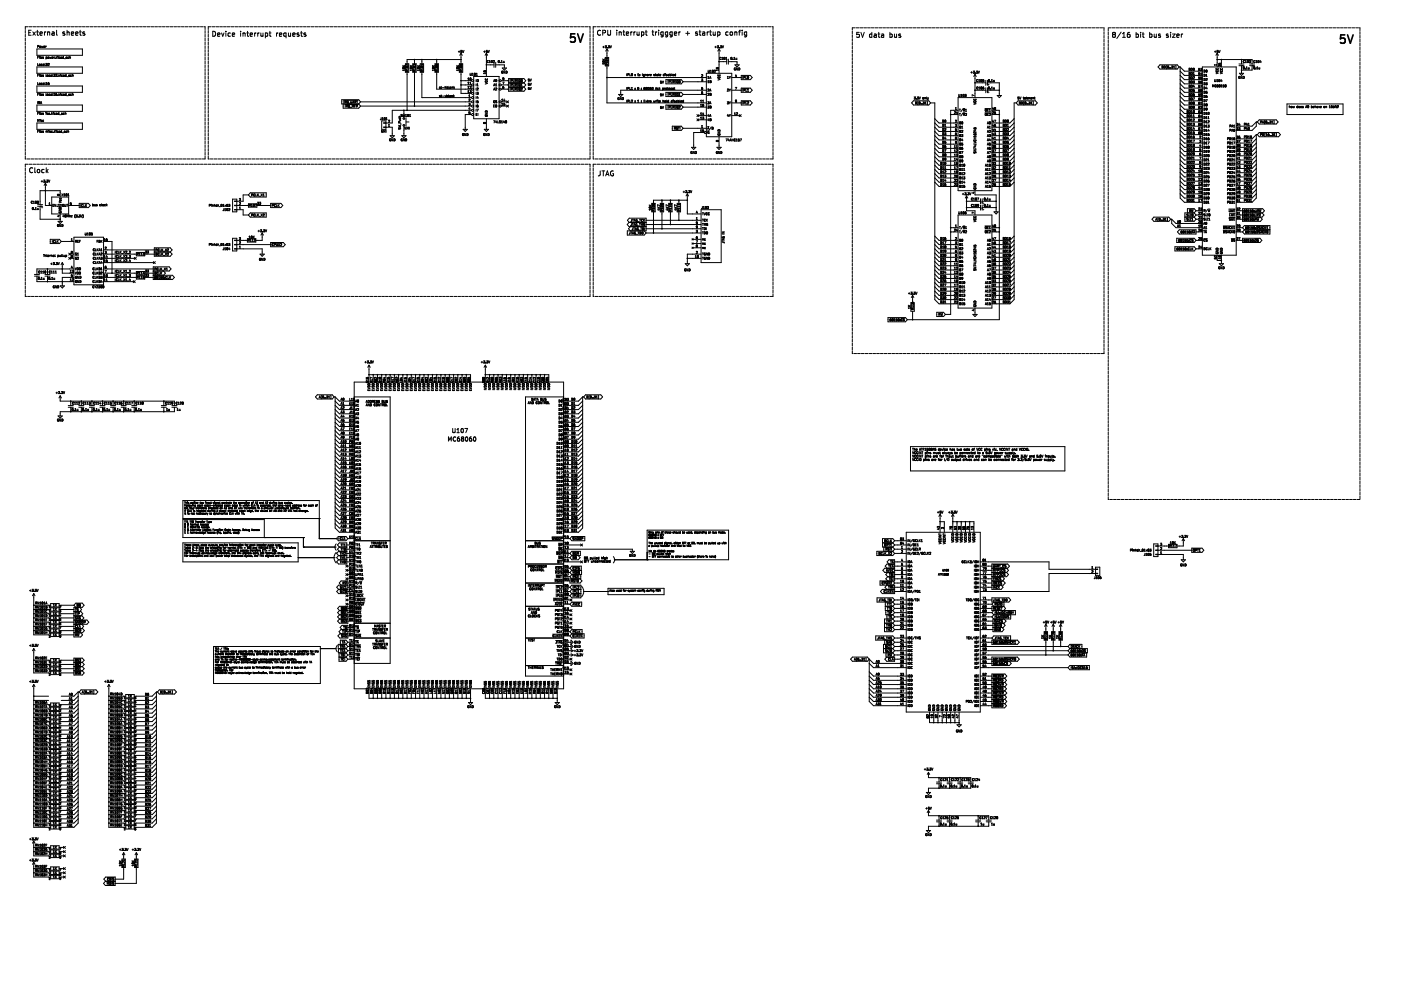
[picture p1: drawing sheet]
<svg xmlns="http://www.w3.org/2000/svg" width="297mm" height="210mm" viewBox="0 0 297 210" stroke-linecap="round" stroke-linejoin="round" font-family="sans-serif">
<g fill="#000">
<path d="M209.2 19.1l.4 .1-.2 .1 .5 .3h-.2l-.1 .2-.3-.5-.1 .3z" fill-rule="evenodd"/>
<path d="M209.2 17.6h.4l-.2 .1 .5 .3h-.2l-.1 .2-.3-.4-.1 .2z" fill-rule="evenodd"/>
<path d="M263.2 13.7l.4 .1-.2 .1 .5 .3h-.2l-.1 .2-.2-.4-.1 .2z" fill-rule="evenodd"/>
<path d="M265.5 13.7l.4 .1-.2 .1 .5 .3h-.3v.2l-.3-.4-.1 .2z" fill-rule="evenodd"/>
<path d="M8.5 43.6h.4l-.2 .1 .5 .3h-.2l-.1 .3-.2-.5-.1 .2z" fill-rule="evenodd"/>
<path d="M208.1 44l.4 .1-.2 .1 .5 .2-.3 .1v.2l-.3-.5-.1 .2z" fill-rule="evenodd"/>
<path d="M208.1 42.7h.4l-.2 .1 .5 .3h-.3v.3l-.3-.5-.1 .2z" fill-rule="evenodd"/>
<circle cx="87.9" cy="12.6" r=".16"/>
<circle cx="89.4" cy="12.6" r=".16"/>
<circle cx="92.6" cy="12.6" r=".16"/>
<circle cx="97.7" cy="17.1" r=".16"/>
<circle cx="97.7" cy="18" r=".16"/>
<circle cx="97.7" cy="12.6" r=".16"/>
<circle cx="103.1" cy="13.7" r=".16"/>
<circle cx="128.7" cy="16.4" r=".16"/>
<circle cx="152.5" cy="13.1" r=".16"/>
<circle cx="206.7" cy="19.1" r=".16"/>
<circle cx="206.7" cy="17.6" r=".16"/>
<circle cx="211.9" cy="19.1" r=".16"/>
<circle cx="258.1" cy="12.6" r=".16"/>
<circle cx="259" cy="12.6" r=".16"/>
<circle cx="263.2" cy="12.6" r=".16"/>
<circle cx="263.2" cy="14.9" r=".16"/>
<circle cx="85.6" cy="23.4" r=".16"/>
<circle cx="86.3" cy="23.4" r=".16"/>
<circle cx="87.9" cy="22.5" r=".16"/>
<circle cx="201.6" cy="24.3" r=".16"/>
<circle cx="211.9" cy="24.3" r=".16"/>
<circle cx="9.6" cy="40.4" r=".16"/>
<circle cx="10.1" cy="57" r=".16"/>
<circle cx="10.1" cy="59.7" r=".16"/>
<circle cx="12.8" cy="46.5" r=".16"/>
<circle cx="13.2" cy="57" r=".16"/>
<circle cx="13.2" cy="59.7" r=".16"/>
<circle cx="23.7" cy="57.9" r=".16"/>
<circle cx="138.6" cy="49.4" r=".16"/>
<circle cx="140.3" cy="42.4" r=".16"/>
<circle cx="140.3" cy="48.5" r=".16"/>
<circle cx="142.1" cy="42.4" r=".16"/>
<circle cx="142.1" cy="47.6" r=".16"/>
<circle cx="143.9" cy="42.4" r=".16"/>
<circle cx="143.9" cy="46.7" r=".16"/>
<circle cx="145.7" cy="42.4" r=".16"/>
<circle cx="145.7" cy="54.8" r=".16"/>
<circle cx="201.6" cy="49.2" r=".16"/>
<circle cx="201.6" cy="48.3" r=".16"/>
<circle cx="204.9" cy="42.7" r=".16"/>
<circle cx="204.9" cy="44" r=".16"/>
<circle cx="211.2" cy="42.7" r=".16"/>
<circle cx="211.2" cy="44" r=".16"/>
<circle cx="211.9" cy="49.2" r=".16"/>
<circle cx="211.9" cy="48.3" r=".16"/>
<circle cx="259" cy="55.2" r=".16"/>
<circle cx="78.2" cy="79.4" r=".16"/>
<circle cx="79.1" cy="79.4" r=".16"/>
<circle cx="80" cy="79.4" r=".16"/>
<circle cx="80.9" cy="79.4" r=".16"/>
<circle cx="81.8" cy="79.4" r=".16"/>
<circle cx="82.7" cy="79.4" r=".16"/>
<circle cx="83.6" cy="79.4" r=".16"/>
<circle cx="84.5" cy="79.4" r=".16"/>
<circle cx="85.4" cy="79.4" r=".16"/>
<circle cx="86.3" cy="79.4" r=".16"/>
<circle cx="87.2" cy="79.4" r=".16"/>
<circle cx="88.1" cy="79.4" r=".16"/>
<circle cx="89" cy="79.4" r=".16"/>
<circle cx="89.9" cy="79.4" r=".16"/>
<circle cx="90.8" cy="79.4" r=".16"/>
<circle cx="91.7" cy="79.4" r=".16"/>
<circle cx="92.6" cy="79.4" r=".16"/>
<circle cx="93.5" cy="79.4" r=".16"/>
<circle cx="94.4" cy="79.4" r=".16"/>
<circle cx="95.3" cy="79.4" r=".16"/>
<circle cx="96.2" cy="79.4" r=".16"/>
<circle cx="97.1" cy="79.4" r=".16"/>
<circle cx="98" cy="79.4" r=".16"/>
<circle cx="98.9" cy="79.4" r=".16"/>
<circle cx="102.9" cy="79.4" r=".16"/>
<circle cx="103.8" cy="79.4" r=".16"/>
<circle cx="104.7" cy="79.4" r=".16"/>
<circle cx="105.6" cy="79.4" r=".16"/>
<circle cx="106.5" cy="79.4" r=".16"/>
<circle cx="107.4" cy="79.4" r=".16"/>
<circle cx="108.3" cy="79.4" r=".16"/>
<circle cx="109.2" cy="79.4" r=".16"/>
<circle cx="110.1" cy="79.4" r=".16"/>
<circle cx="111" cy="79.4" r=".16"/>
<circle cx="111.9" cy="79.4" r=".16"/>
<circle cx="112.8" cy="79.4" r=".16"/>
<circle cx="113.7" cy="79.4" r=".16"/>
<circle cx="114.6" cy="79.4" r=".16"/>
<circle cx="115.5" cy="79.4" r=".16"/>
<circle cx="193.5" cy="67.8" r=".16"/>
<circle cx="15" cy="87.3" r=".16"/>
<circle cx="15" cy="85.1" r=".16"/>
<circle cx="17.2" cy="87.3" r=".16"/>
<circle cx="17.2" cy="85.1" r=".16"/>
<circle cx="19.5" cy="87.3" r=".16"/>
<circle cx="19.5" cy="85.1" r=".16"/>
<circle cx="21.7" cy="87.3" r=".16"/>
<circle cx="21.7" cy="85.1" r=".16"/>
<circle cx="24" cy="87.3" r=".16"/>
<circle cx="24" cy="85.1" r=".16"/>
<circle cx="26.2" cy="87.3" r=".16"/>
<circle cx="26.2" cy="85.1" r=".16"/>
<circle cx="28.5" cy="87.3" r=".16"/>
<circle cx="28.5" cy="85.1" r=".16"/>
<circle cx="34.7" cy="87.3" r=".16"/>
<circle cx="34.7" cy="85.1" r=".16"/>
<circle cx="199.3" cy="110.6" r=".16"/>
<circle cx="202" cy="110.6" r=".16"/>
<circle cx="202.9" cy="110.6" r=".16"/>
<circle cx="203.8" cy="110.6" r=".16"/>
<circle cx="204.7" cy="110.6" r=".16"/>
<circle cx="205.6" cy="110.6" r=".16"/>
<circle cx="7.2" cy="132.8" r=".16"/>
<circle cx="7.2" cy="131.9" r=".16"/>
<circle cx="7.2" cy="133.7" r=".16"/>
<circle cx="7.2" cy="128.3" r=".16"/>
<circle cx="7.2" cy="140" r=".16"/>
<circle cx="7.2" cy="131" r=".16"/>
<circle cx="7.2" cy="130.1" r=".16"/>
<circle cx="7.2" cy="129.2" r=".16"/>
<circle cx="221.7" cy="138.9" r=".16"/>
<circle cx="223.3" cy="138" r=".16"/>
<circle cx="224.9" cy="137.1" r=".16"/>
<circle cx="7.2" cy="159.3" r=".16"/>
<circle cx="7.2" cy="147.6" r=".16"/>
<circle cx="7.2" cy="157.5" r=".16"/>
<circle cx="7.2" cy="149.4" r=".16"/>
<circle cx="7.2" cy="158.4" r=".16"/>
<circle cx="7.2" cy="152.1" r=".16"/>
<circle cx="7.2" cy="151.2" r=".16"/>
<circle cx="7.2" cy="148.5" r=".16"/>
<circle cx="7.2" cy="150.3" r=".16"/>
<circle cx="7.2" cy="140.9" r=".16"/>
<circle cx="7.2" cy="153.9" r=".16"/>
<circle cx="7.2" cy="153" r=".16"/>
<circle cx="7.2" cy="155.7" r=".16"/>
<circle cx="7.2" cy="154.8" r=".16"/>
<circle cx="7.2" cy="141.8" r=".16"/>
<circle cx="7.2" cy="156.6" r=".16"/>
<circle cx="23.1" cy="159.3" r=".16"/>
<circle cx="23.1" cy="157.5" r=".16"/>
<circle cx="23.1" cy="147.6" r=".16"/>
<circle cx="23.1" cy="149.4" r=".16"/>
<circle cx="23.1" cy="158.4" r=".16"/>
<circle cx="23.1" cy="152.1" r=".16"/>
<circle cx="23.1" cy="151.2" r=".16"/>
<circle cx="23.1" cy="148.5" r=".16"/>
<circle cx="23.1" cy="150.3" r=".16"/>
<circle cx="23.1" cy="153.9" r=".16"/>
<circle cx="23.1" cy="153" r=".16"/>
<circle cx="23.1" cy="155.7" r=".16"/>
<circle cx="23.1" cy="154.8" r=".16"/>
<circle cx="23.1" cy="156.6" r=".16"/>
<circle cx="79.1" cy="148.1" r=".16"/>
<circle cx="80" cy="148.1" r=".16"/>
<circle cx="80.9" cy="148.1" r=".16"/>
<circle cx="81.8" cy="148.1" r=".16"/>
<circle cx="82.7" cy="148.1" r=".16"/>
<circle cx="83.6" cy="148.1" r=".16"/>
<circle cx="84.5" cy="148.1" r=".16"/>
<circle cx="85.4" cy="148.1" r=".16"/>
<circle cx="86.3" cy="148.1" r=".16"/>
<circle cx="87.2" cy="148.1" r=".16"/>
<circle cx="88.1" cy="148.1" r=".16"/>
<circle cx="89" cy="148.1" r=".16"/>
<circle cx="89.9" cy="148.1" r=".16"/>
<circle cx="90.8" cy="148.1" r=".16"/>
<circle cx="91.7" cy="148.1" r=".16"/>
<circle cx="92.6" cy="148.1" r=".16"/>
<circle cx="93.5" cy="148.1" r=".16"/>
<circle cx="94.4" cy="148.1" r=".16"/>
<circle cx="95.3" cy="148.1" r=".16"/>
<circle cx="96.2" cy="148.1" r=".16"/>
<circle cx="97.1" cy="148.1" r=".16"/>
<circle cx="98" cy="148.1" r=".16"/>
<circle cx="98.9" cy="148.1" r=".16"/>
<circle cx="99.8" cy="148.1" r=".16"/>
<circle cx="103.8" cy="148.1" r=".16"/>
<circle cx="104.7" cy="148.1" r=".16"/>
<circle cx="105.6" cy="148.1" r=".16"/>
<circle cx="106.5" cy="148.1" r=".16"/>
<circle cx="107.4" cy="148.1" r=".16"/>
<circle cx="108.3" cy="148.1" r=".16"/>
<circle cx="109.2" cy="148.1" r=".16"/>
<circle cx="110.1" cy="148.1" r=".16"/>
<circle cx="111" cy="148.1" r=".16"/>
<circle cx="111.9" cy="148.1" r=".16"/>
<circle cx="112.8" cy="148.1" r=".16"/>
<circle cx="113.7" cy="148.1" r=".16"/>
<circle cx="114.6" cy="148.1" r=".16"/>
<circle cx="115.5" cy="148.1" r=".16"/>
<circle cx="116.4" cy="148.1" r=".16"/>
<circle cx="117.3" cy="148.1" r=".16"/>
<circle cx="118.1" cy="148.1" r=".16"/>
<circle cx="198" cy="153.2" r=".16"/>
<circle cx="198.9" cy="153.2" r=".16"/>
<circle cx="199.8" cy="153.2" r=".16"/>
<circle cx="200.7" cy="153.2" r=".16"/>
<circle cx="201.6" cy="153.2" r=".16"/>
<circle cx="202.5" cy="153.2" r=".16"/>
<circle cx="203.4" cy="153.2" r=".16"/>
<circle cx="7.2" cy="161.1" r=".16"/>
<circle cx="7.2" cy="171.8" r=".16"/>
<circle cx="7.2" cy="173.6" r=".16"/>
<circle cx="7.2" cy="160.2" r=".16"/>
<circle cx="7.2" cy="170" r=".16"/>
<circle cx="7.2" cy="172.7" r=".16"/>
<circle cx="7.2" cy="170.9" r=".16"/>
<circle cx="7.2" cy="163.8" r=".16"/>
<circle cx="7.2" cy="164.7" r=".16"/>
<circle cx="7.2" cy="162.9" r=".16"/>
<circle cx="7.2" cy="162" r=".16"/>
<circle cx="7.2" cy="174.5" r=".16"/>
<circle cx="7.2" cy="179.7" r=".16"/>
<circle cx="7.2" cy="166.4" r=".16"/>
<circle cx="7.2" cy="165.5" r=".16"/>
<circle cx="7.2" cy="168.2" r=".16"/>
<circle cx="7.2" cy="167.3" r=".16"/>
<circle cx="7.2" cy="169.1" r=".16"/>
<circle cx="23.1" cy="161.1" r=".16"/>
<circle cx="23.1" cy="173.6" r=".16"/>
<circle cx="23.1" cy="171.8" r=".16"/>
<circle cx="23.1" cy="160.2" r=".16"/>
<circle cx="23.1" cy="170" r=".16"/>
<circle cx="23.1" cy="172.7" r=".16"/>
<circle cx="23.1" cy="170.9" r=".16"/>
<circle cx="23.1" cy="163.8" r=".16"/>
<circle cx="23.1" cy="164.7" r=".16"/>
<circle cx="23.1" cy="162.9" r=".16"/>
<circle cx="23.1" cy="162" r=".16"/>
<circle cx="23.1" cy="174.5" r=".16"/>
<circle cx="23.1" cy="166.4" r=".16"/>
<circle cx="23.1" cy="165.5" r=".16"/>
<circle cx="23.1" cy="168.2" r=".16"/>
<circle cx="23.1" cy="167.3" r=".16"/>
<circle cx="23.1" cy="169.1" r=".16"/>
<circle cx="199.1" cy="172.9" r=".16"/>
<circle cx="199.1" cy="164.9" r=".16"/>
<circle cx="199.1" cy="175.2" r=".16"/>
<circle cx="199.1" cy="167.1" r=".16"/>
<circle cx="201.3" cy="172.9" r=".16"/>
<circle cx="201.3" cy="164.9" r=".16"/>
<circle cx="201.3" cy="175.2" r=".16"/>
<circle cx="201.3" cy="167.1" r=".16"/>
<circle cx="203.6" cy="164.9" r=".16"/>
<circle cx="203.6" cy="167.1" r=".16"/>
<circle cx="207.4" cy="172.9" r=".16"/>
<circle cx="207.4" cy="175.2" r=".16"/>
<circle cx="7.2" cy="180.6" r=".16"/>
<circle cx="7.2" cy="185.1" r=".16"/>
<circle cx="7.2" cy="184.2" r=".16"/>
</g>
<g fill="none" stroke="#000" stroke-width=".21">
<path d="M5.4 6.5v.6M5.4 7.3v.6M5.4 8.1v.6M5.4 8.9v.6M5.4 9.7v.6M5.4 10.5v.6M5.4 11.3v.6M5.4 12.1v.6M5.4 12.9v.6M5.4 13.7v.6M5.4 14.5v.6M5.4 15.4v.5"/>
<path d="M5.4 16.2v.6M5.4 17v.6M5.4 17.8v.6M5.4 18.6v.6M5.4 19.4v.6M6 5.7h-.6v.6M6.1 6.9h.4M6.2 5.7h.6M6.6 6.4h-.5v1.1h.5M7 6.8l.5 .7M7 5.7h.6M7.5 6.8l-.5 .7"/>
<path d="M7.8 6.8h.4M7.8 5.7h.6M7.8 14.2h9.7v1.3h-9.7zM7.8 10.4h9.7v1.3h-9.7zM7.8 18.2h9.7v1.4h-9.7zM7.9 6.4v.9l.3 .2M8 13.4v.5h.2M8 17.5v.4h.2M8 16h.1M8 9.9h.1M8 12.2h.1M8.1 9.6h-.1v.5"/>
<path d="M8.1 9.6l.1 .1M8.2 15.8h-.2v.4M8.2 11.9h-.2v.5M8.2 19.8h-.2v.4M8.2 9.7h.1M8.2 9.8l-.1 .1M8.2 9.8h.1M8.2 9.7v.1M8.3 17.8v.1M8.3 13.6h.2v.3h-.2zM8.3 17.9h.2M8.4 19.8h-.1"/>
<path d="M8.4 11.9l-.1 .1M8.4 12.1v.3M8.4 15.8h-.1M8.4 15.9v.3M8.4 19.9v.3M8.4 10h.1M8.4 9.8v.2M8.4 10h.2M8.4 9.8h.1M8.4 9.8l.2 .2M8.5 7.1l.5-.1-.1-.2h-.3l-.1 .1v.5h.4M8.5 17.7l-.2 .1"/>
<path d="M8.5 13.6h.1M8.5 17.7h.1M8.5 17.7l.1 .1M8.6 17.8l-.1 .1M8.6 12.3v.1M8.6 16.1v.1M8.6 19.8v.4M8.6 11.9v.4M8.6 15.8v.3M8.6 5.7h.6M8.6 12.4h.1M8.6 16.2h.1"/>
<path d="M8.6 10h.1M8.7 17.8v.1M8.7 13.6v.3h.2M8.7 17.7v.1M8.7 17.9h.2M8.8 17.7h.1M8.8 13.6h.1M8.8 13.6h-.1M8.8 17.7h-.1M8.8 9.8l.1 .3 .1-.2v.2l.1-.3M8.8 12.2v.1M8.8 16v.1"/>
<path d="M8.8 12.3v.1M8.8 16.1v.1M8.8 20l.2 .1h-.2M8.8 12.1l.2 .1h-.2M8.8 16.2h.2M8.8 15.9l.2 .1-.2 .1M8.8 12.4h.2M8.8 12.1v.1M8.8 15.9v.1M8.8 20h.1M9.1 13.7h.2v.2h-.2zM9.1 13.6l.2 .1"/>
<path d="M9.2 12.4h.1M9.2 12.1h.1M9.2 12.1v.1M9.2 15.9v.1M9.2 16.2h.1M9.2 20h.1M9.3 17.6l-.2 .1M9.3 17.6v.1M9.3 9.9l.2-.1h-.2v.3h.2M9.3 17.7v.2h-.2l.2-.2M9.4 5.7h.6M9.4 6.8v.7"/>
<path d="M9.5 13.4l.1 .5M9.5 17.5l.1 .4M9.7 9.8v.3M9.7 9.8v.1M9.7 13.4h.3l-.1 .2 .1 .3h-.3M9.7 9.8h.1M9.7 6.8l-.3 .2M9.7 17.9h.3M9.7 17.6l.2-.1v.4M9.7 19.8l.1 .4M9.7 12.1l.3 .1-.1 .2h-.2M9.7 16.1l.1 .1"/>
<path d="M9.7 12.1v.4M9.7 15.8v.3M9.8 16.2h.1M9.8 9.8h-.1M10 20h.2v.2h-.2zM10.1 6.8v.7M10.1 6.9l.4-.1v.7M10.2 12.1v.3M10.2 15.9l-.2 .1 .2 .2M10.2 12.4h.1M10.2 15.9v.1M10.2 20h.1"/>
<path d="M10.2 17.8v.1M10.2 17.7h.2v.2h-.2M10.2 16v.2M10.2 12.1h.1M10.2 16.2h.1M10.2 13.5h.2M10.2 13.5h.1M10.2 5.7h.6M10.3 17.5l-.1 .3M10.3 17.5h.1M10.3 12.1h.1M10.3 12.1v.3"/>
<path d="M10.3 12.4h.1M10.4 13.5h.1M10.4 16v.2M10.4 20v.2h.2M10.4 16.2h.1M10.4 13.5l-.2 .4h.2M10.4 16.2h.2M10.4 15.9h.2M10.4 15.9v.1M10.4 20h.2M10.4 20h.1M10.5 12.1l.1 .3 .1-.2 .1 .2 .1-.3"/>
<path d="M10.8 16.1v.1M10.8 15.9h.1l.1 .3M10.8 20h.2v.2h-.2v-.1h.2M10.8 16.2h.2M11 16l-.2 .1M11 12.3v.1M11 12.2v.1M11 5.7h.6M11 12.1l.2 .1h-.2M11 12.4h.2M11 12.1v.1M11 6.8h.4l.1 .7"/>
<path d="M11.2 15.8v.3M11.2 19.8v.4M11.2 16.1v.1M11.2 16.2h.1M11.4 15.8h.2l-.1 .1 .1 .1M11.4 16.2h.1M11.4 19.9l.1-.1v.4M11.4 16.2h.2M11.4 12.1v.3M11.4 12.1v.1M11.5 12.1h-.1M11.5 7l-.5 .2 .1 .3 .4-.1"/>
<path d="M11.5 12.1h.1M11.6 16h.1M11.6 16v.2M11.6 16.2h.1M11.7 12.4h.1M11.8 20l.1 .2 .2-.2M11.8 5.7h.6M11.8 15.8h.2M11.8 15.8h.1M11.9 11.9v.5M12 6.4v.9l.2 .2M12 20h.1"/>
<path d="M12 20h-.2M12 19.8l-.2 .2M12 15.8h.1M12.1 15.8l-.3 .4h.3M12.1 12.1l-.2 .1 .2 .2M12.2 12h.1M12.3 16.2h.1M12.3 16.2h-.1M12.3 12h.1M12.3 12.1v.3M12.5 15.8v.4M12.5 19.8v.4"/>
<path d="M12.5 16l.2 .2M12.6 5.7h.6M12.7 15.9l-.2 .2M12.7 19.9l-.2 .2M12.7 12.1l-.2 .1v.2h.2M12.8 15.8h.1M12.8 19.8h.1M12.8 15.9v.3M12.8 19.9v.3M12.9 15.8h-.1M12.9 12.1h.1M13 12.1l.1 .1"/>
<path d="M13.1 12.2l-.3 .1 .2 .1M13.1 12.2v.2M13.1 12.4h-.1M13.2 15.9l-.2 .1 .1 .2h.1M13.2 20h-.2l.1 .2h.1M13.3 7l.5 .3-.2 .2-.3-.1M13.3 6.9v.1M13.4 5.7h.6M13.4 16.1v.1h.2M13.4 15.9h.2M13.4 20h.2M13.5 12.1l-.3 .1 .1 .2h.2"/>
<path d="M13.5 11.9v.5M13.5 16l-.1 .1M13.6 12.4h.3M13.6 20h.1M13.6 15.9v.1M13.6 16h-.1M13.6 16v.2M13.7 6.8h-.2l-.2 .1M14 12.2l.2 .1-.2 .1M14 12.1h.2M14 12.1v.1M14 19.8v.4h-.1"/>
<path d="M14 15.9l-.2 .1 .1 .2h.1M14 20h-.2l.1 .2M14 15.8v.4M14.1 16.3h.4M14.2 6.9l.4-.1 .1 .7M14.2 6.4v1.1M14.2 5.7h.6M14.6 16l.2 .1-.2 .1M14.6 12.1l-.2 .1v.2h.2M14.6 15.9h.1M14.6 15.9v.1M14.6 20h.1"/>
<path d="M14.8 11.9v.5M14.8 12.1h.1M14.9 12.1l.1 .1M15 12.2v.2M15 5.7h.6M15.1 7.1l.5-.1v-.2h-.3l-.2 .1 .1 .5h.4M15.1 20h-.1v.2M15.1 15.9l-.2 .1 .1 .2h.1M15.3 15.8v.4M15.3 19.8v.4M15.5 15.9v.1M15.5 15.9l-.2 .1"/>
<path d="M15.5 20h-.2M15.5 20h.1M15.5 16v.2M15.9 5.7h.5M16 7.1l.5-.1v-.2h-.3l-.2 .1 .1 .5h.4M16.7 5.7h.6M16.8 6.8h.4M17 6.4v.9l.2 .2M17.5 5.7h.6M17.5 7l.5 .3-.1 .2-.4-.1M17.5 6.9v.1M18 6.8h-.3l-.2 .1"/>
<path d="M18.3 5.7h.6M19.1 5.7h.6M19.9 5.7h.6M20.7 5.7h.6M21.5 5.7h.6M22.3 5.7h.6M23.1 5.7h.6M23.9 5.7h.6M24.7 5.7h.6M25.5 5.7h.6M26.3 5.7h.6M27.2 5.7h.5"/>
<path d="M28 5.7h.6M28.8 5.7h.6M29.6 5.7h.6M30.4 5.7h.6M31.2 5.7h.6M32 5.7h.6M32.8 5.7h.6M33.6 5.7h.6M34.4 5.7h.6M35.2 5.7h.6M36 5.7h.6M36.8 5.7h.6"/>
<path d="M37.7 5.7h.5M38.5 5.7h.5M39.3 5.7h.6M40.1 5.7h.6M40.9 5.7h.6M41.7 5.7h.6M42.5 5.7h.6M43.3 5.7h.2v.6M43.5 6.5v.6M43.5 7.3v.6M43.5 8.1v.6M43.5 8.9v.6"/>
<path d="M43.5 9.7v.6M43.5 10.5v.6M43.5 11.3v.6M43.5 12.1v.6M43.5 12.9v.6M43.5 13.7v.6M43.5 14.6v.5M43.5 15.4v.6M43.5 16.2v.6M43.5 17v.6M43.5 17.8v.6M43.5 18.6v.6"/>
<path d="M43.5 19.4v.6M44.2 6.5v.6M44.2 7.3v.6M44.2 8.1v.6M44.2 8.9v.6M44.2 9.7v.6M44.2 10.5v.6M44.2 11.3v.6M44.2 12.1v.6M44.2 12.9v.6M44.2 13.7v.6M44.2 14.5v.6"/>
<path d="M44.2 15.4v.5M44.2 16.2v.6M44.2 17v.6M44.2 17.8v.6M44.2 18.6v.6M44.2 19.4v.6M44.7 5.7h-.5v.6M45 5.7h.6M45.1 6.6a.54 .54 0 0 1 .6 .6 .54 .54 0 0 1-.6 .5zM45.8 5.7h.6M46.1 7.3l.5-.1v-.2h-.3l-.2 .1 .1 .5h.4M46.6 5.7h.6"/>
<path d="M47 7l.2 .7 .3-.7M47.4 5.7h.6M47.9 6.6v.1M47.9 7v.7M48.2 5.7h.6M48.8 7h-.3l-.2 .2 .1 .4h.4M49 5.7h.6M49.2 7.3l.6-.1-.1-.2h-.3l-.2 .1 .1 .5h.4M49.8 5.7h.6M50.6 5.7h.6M51 6.6v.1M51 7v.7"/>
<path d="M51.4 5.7h.6M51.5 7.1l.4-.1 .1 .7M51.5 7v.7M52.2 5.7h.6M52.3 7h.4M52.5 6.6v.9l.2 .2M53 5.7h.6M53 7.3l.5-.1v-.2h-.3l-.2 .1 .1 .5h.4M53.8 5.7h.6M54 7v.7M54.3 7l-.3 .2M54.6 5.7h.6"/>
<path d="M54.6 7v.7M54.9 7l-.3 .2M55.3 7l.1 .6h.4M55.5 5.7h.5M55.8 7v.7M56.3 5.7h.6M56.3 7v1M56.3 7h.3l.2 .2-.1 .4h-.4M57.1 5.7h.6M57.1 7h.4M57.2 6.6v.9l.3 .2M57.9 5.7h.6"/>
<path d="M58.6 7v.7M58.7 5.7h.6M58.9 7l-.3 .2M59.2 7.3l.5-.1v-.2h-.3l-.2 .1 .1 .5h.4M59.5 5.7h.6M60.3 5.7h.6M60.7 7v1M60.7 7h-.4l-.2 .2 .1 .4h.5M61.1 5.7h.6M61.2 7v.6h.4M61.6 7v.7M61.9 5.7h.6"/>
<path d="M62.1 7.3l.5-.1-.1-.2h-.3l-.1 .1v.5h.4M62.7 5.7h.6M63.4 7h-.3l-.1 .1 .4 .3v.2h-.4M63.5 5.7h.6M63.7 7h.4M63.9 6.6v.9l.2 .2M64.3 5.7h.6M64.8 7h-.2l-.2 .1 .4 .3v.2h-.4M65.1 5.7h.6M65.9 5.7h.6M66.8 5.7h.5M67.6 5.7h.6"/>
<path d="M68.4 5.7h.6M69.2 5.7h.6M70 5.7h.6M70.8 5.7h.6M71.6 5.7h.6M72.4 5.7h.6M73.2 5.7h.6M74 5.7h.6M74.8 5.7h.6M75.6 5.7h.6M76.4 5.7h.6M77.2 5.7h.6"/>
<path d="M78.1 5.7h.5M78.9 5.7h.6M79.7 5.7h.6M80.5 5.7h.6M81.3 5.7h.6M82.1 5.7h.6M82.9 5.7h.6M83.7 5.7h.6M84.5 5.7h.6M85.3 5.7h.6M85.4 13.9l.2 .2M85.4 14.5h.1"/>
<path d="M85.4 14.1h.4M85.4 14.5h.4M85.8 14.3l-.4 .2M85.8 14.3v.1M85.8 14.4v.1M85.8 14.7v.3M85.8 14.9h-.4l.1 .1M85.8 14.5h.1M85.8 13.9l-.2 .1M85.9 13.5h.8v1.8h-.8zM86.1 14.2l.1 .1 .3-.1M86.1 14.1v.1"/>
<path d="M86.1 14.9v.3h.4M86.1 14.1h.1M86.1 5.7h.6M86.1 14.9h.1M86.1 14.1h.3M86.2 14.9h.1M86.3 14.9v.3M86.3 15.3v8.1M86.4 14.1h.1M86.5 14.1h.1M86.5 14.1v.1M86.5 13.6v.3l-.3-.3-.1 .3"/>
<path d="M86.5 14.6h-.4l.1 .2M86.5 14.5v.3M86.5 14.9l-.2 .2M86.9 5.7h.6M87 14.5h.1M87 14.1h.4M87 13.9l.2 .2M87 14.4v.1M87 14.5h.4M87 14.3l.4 .2M87 14.3v.1M87.4 14.9h-.4l.1 .1"/>
<path d="M87.4 14.5h.1M87.4 14.7v.3M87.4 13.9l-.2 .1M87.5 13.5h.7v1.8h-.7zM87.7 14.3l.1-.2h.2l.1 .2M87.7 15l-.1 .2h.5M87.7 14.3h.1M87.7 14.9h.1M87.7 14.3h.3M87.7 14.9v.1M87.7 14.7h.1M87.7 14.7l.1 .1"/>
<path d="M87.7 5.7h.6M87.8 13.7v.1l-.2-.2v.3M87.8 14.9v.1M87.8 15l.1 .2M87.8 13.7h.1M87.8 13.7h.2M87.9 12.6v.9M87.9 15.3v7.2M88 13.7h.1M88.1 13.7l-.1 .2M88.1 14.3h-.1M88.1 14.5v.3"/>
<path d="M88.1 14.6l-.4 .1M88.1 14.9l-.2 .2M88.5 14.1h.5M88.5 13.9l.3 .2M88.5 5.7h.6M88.6 14.4l.1 .2 .2-.1 .1-.1M88.6 14.3v.1M88.6 14.3h.3M88.9 14.3l.1 .1M89 14.7v.3M89 14.9h-.5l.2 .1M89 13.9l-.3 .1"/>
<path d="M89.1 13.5h.7v1.8h-.7zM89.2 14.2l.4 .1M89.2 14.1v.1M89.2 14.1h.4M89.4 13.7h.3M89.4 5.7h.5M89.4 14.9l-.2 .1v.2h.5M89.4 14.9v.1M89.4 15v.2M89.4 12.6v.9M89.4 15.3v5.4h10.6M89.5 13.6v.3l-.3-.1"/>
<path d="M89.6 14.1l.1 .1M89.6 14.3h.1M89.7 14.2l-.1 .1M89.7 14.6h-.5l.1 .2M89.7 14.5v.3M89.7 14.9l-.3 .2M90.2 5.7h.6M91 5.7h.6M91.7 14.1h.4M91.7 13.9l.2 .2M91.7 14.4l.1 .1h.3M91.7 14.3v.1"/>
<path d="M91.7 14.3l.4 .2M91.8 5.7h.6M92.1 14.5h.1M92.1 14.9h-.4l.1 .1M92.1 14.7v.3M92.1 13.9l-.2 .1M92.2 13.5h.7v1.8h-.7zM92.3 13.7v.2h.3M92.4 14.3l.1-.2h.2l.1 .2M92.4 15l-.1 .2h.5M92.4 14.3h.1M92.4 14.9h.1"/>
<path d="M92.4 14.3h.3M92.4 14.9v.1M92.5 13.7v.2M92.5 14.9l.1 .1M92.5 13.9h.1M92.6 15v.2M92.6 13.7h.1M92.6 13.7h-.1M92.6 12.6v.9M92.6 15.3v3.6h7.4M92.6 5.7h.6M92.7 13.7h.1"/>
<path d="M92.8 13.7v.2M92.8 14.3h-.1M92.8 13.9h-.1M92.8 14.6h-.5l.2 .2M92.8 14.5v.3M92.8 14.9l-.2 .2M93.2 18.7h.1M93.3 18.5h-.1l.1 .2M93.3 18.7h.1M93.4 5.7h.6M93.5 18.5h.1M93.5 18.3v.4"/>
<path d="M93.5 18.7h.1M93.6 18.7v.1M93.8 18.6h.3M94.2 5.7h.6M94.4 18.3v.5M94.4 18.5h.1v.3M94.4 18.5h.1M94.8 18.7h.1M94.8 18.5h.1M94.8 18.3v.5M94.9 18.5h.1M94.9 18.5v.2"/>
<path d="M94.9 18.7h.1M95 5.7h.6M95.2 18.3v.5M95.4 18.5h.2M95.6 18.5h.1M95.6 18.6l-.2 .1 .1 .1M95.6 18.5v.3M95.6 18.7l-.1 .1M95.8 18.5v.3M95.8 5.7h.6M96 18.5h-.2M96 18.5h.1"/>
<path d="M96 18.5v.3M96.2 18.3v.5M96.3 18.6l.1 .2M96.4 18.5l-.2 .1M96.6 5.7h.6M96.8 14.5l.2-.2 .3 .2M96.8 14.5h.1M96.8 13.9l.3 .2M96.8 14.1h.5M96.9 14.5h.1M96.9 14.5h.3M97.2 11h.3"/>
<path d="M97.2 14.5h.1M97.3 14.5h-.1M97.3 14.5h.1M97.3 14.9h-.5l.2 .1M97.3 14.7v.3M97.3 13.9l-.3 .1M97.3 10.8v.3M97.4 13.5h.7v1.8h-.7zM97.4 5.7h.6M97.5 13.7v.1M97.5 15v.2h.4M97.5 14.3h.1"/>
<path d="M97.5 13.8h.1M97.5 14.9v.1M97.5 14.9h.2M97.5 13.8l.2 .1M97.6 14.7h.1M97.6 14.7v.1M97.7 13.8v.1M97.7 13.7v.1M97.7 14.9v.1M97.7 13.9h.1M97.7 11.1h.1M97.7 13.7l.2 .1"/>
<path d="M97.7 15v.2M97.7 13.7h.1M97.7 12.6h-11.4v.9M97.7 11.3v2.2M97.7 15.3v4.5h2.3M97.7 17.1h2.3M97.7 18h2.3M97.7 11.3l-.2 .4M97.7 11.3l.3 .4M97.8 10.8l.2 .1-.2 .2M97.8 10.8l-.1 .1M97.9 14.1h-.3l-.1 .2"/>
<path d="M97.9 14.1v.1M97.9 13.9h-.2M97.9 10.7h-.2v.2M97.9 14.2l-.4 .1M97.9 14.5v.3M97.9 14.6l-.3 .1M97.9 14.9l-.2 .2M97.9 13.8v.1M98.1 10.7l.1 .4 .2-.4M98.2 5.7h.6M99 5.7h.6M99.2 18.8h.3"/>
<path d="M99.2 18.4l.1-.1v.5M99.2 19.7h.3M99.2 17.5l.1-.1v.5M99.2 16.6l.1-.1v.5M99.2 19.3l.1-.1v.5M99.2 17h.3M99.2 17.9h.3M99.6 19.2h.3l-.2 .2h.1M99.6 19.6h.1M99.6 17.5l.2-.1v.5M99.6 19.6h.2M99.6 17.9h.3"/>
<path d="M99.7 15.5v.4l.1 .1M99.7 16.5l-.1 .2 .1 .3M99.7 17h.1M99.7 16.5h.1M99.8 16.5l.1 .2-.1 .3M99.8 18.3l-.2 .1M99.8 18.3l.1 .1M99.8 19.4h.1M99.9 5.7h.5M99.9 18.4l-.3 .4h.3M99.9 19.4v.2M99.9 19.6h-.1"/>
<path d="M99.9 15.9l-.1 .1M99.9 15.9h.1M99.9 15.5v.4M100.1 15.6l.1-.1v.5M100.1 16h.3M100.4 16.2h5.4v9h-5.4zM100.7 5.7h.5M100.7 15.5l-.2 .2 .2 .3M100.7 15.5h.1M100.7 15.5l.1 .1M100.7 15.9v.1M100.8 15.6h.1"/>
<path d="M100.8 15.9h-.1M100.8 15.9h.1M100.8 15.6v.3M100.9 16.9v.4M100.9 17.8v.4M100.9 18.7v.4M100.9 19.6v.4M101 16h.2M101 15.6l.1-.1v.5M101.1 19.6h.3l-.2 .1h.1M101.1 20h.2M101.1 18.7h.3"/>
<path d="M101.1 18.2h.3M101.1 17.9l.2-.1v.4M101.3 19.7l.1 .1M101.4 20h-.1M101.4 19.8v.2M101.4 18.8l-.3 .3h.3M101.4 18.7v.1M101.5 5.7h.6M102.3 5.7h.6M102.5 15l.1 .1M102.5 11h.4M102.6 15.1v.1"/>
<path d="M102.6 15.2h.1M102.7 10.8v.3M102.7 15.2h.1M102.7 15v.2M102.7 15h.2M102.7 15h.1M102.9 16.8l.2 .2 .2-.2M102.9 16.8h.1M102.9 17.5l.4 .2-.4 .1M102.9 17.1v.2l.2 .1 .2-.1v-.2M102.9 16.7v.1M102.9 15h.1"/>
<path d="M102.9 15.2h-.2M103 15v.2M103 15.2h-.1M103 15.5h-.5l.2 .2M103 15.4v.3M103.1 5.7h.6M103.1 10.9h.2M103.1 10.9h.1M103.1 11.3v4.9M103.1 13.7h1.6M103.1 11.3l-.2 .4M103.1 11.3l.3 .4"/>
<path d="M103.3 16.7h.1M103.3 10.9h.1M103.3 16.7v.1M103.3 10.9v.2h-.2M103.3 10.7h-.2v.2M103.3 16.8h.1M103.4 12.8l-.2 .2 .2 .3M103.4 13.3h.1M103.4 12.8h.1M103.4 12.8l.1 .1M103.5 10.7l.1 .4 .2-.4M103.5 13.3h-.1"/>
<path d="M103.5 13.2v.1M103.7 13.3h.2M103.7 13l.1-.2v.5M103.9 5.7h.6M104.2 12.9l-.1 .3 .2 .1M104.2 12.8l.1 .4M104.2 12.8v.1M104.3 13.2v.1M104.7 19.1l.1-.4 .2 .4M104.7 18.2l.1-.4 .2 .4M104.7 17.3l.1-.4 .2 .4M104.7 5.7h.6"/>
<path d="M104.7 19h.2M104.7 17.2h.2M104.7 18.1h.2M104.7 12.8l-.2 .1M104.7 12.8l.1 .1M104.7 13.2v1.1M104.8 12.9h.1M104.8 13l-.3 .3h.3M104.8 12.9v.1M105.1 18.2h.2M105.1 17.9l.1-.1v.4M105.1 13.7h1.8v.7"/>
<path d="M105.1 13.2v1.1M105.3 18.7h-.2M105.3 18.7h.1M105.3 16.9l-.2 .1v.3h.2M105.3 16.9h.1M105.3 16.9v.4M105.3 17.3h.1M105.3 18.8l-.2 .3h.2M105.3 18.7v.1M105.5 5.7h.6M105.7 12.8l-.1 .2 .1 .3M105.7 13.3h.1"/>
<path d="M105.7 12.8h.1M105.8 12.8l.1 .2-.1 .3M106 13.3h.1M106.1 13.2v.1M106.3 13.3h.2M106.3 18.9h1.5M106.3 17.1h1.5M106.3 18h1.5M106.3 12.9l.1-.1v.5M106.3 12.9v.1M106.3 5.7h.6M106.4 15.2v.3h.2"/>
<path d="M106.4 15.1v.1M106.5 14.4h.9l-.5 .5zM106.5 15.3l.1 .2M106.6 17.4h.3l-.2 .5M106.6 18.5v.2h.2M106.6 15.1h-.2M106.6 18.5v.1M106.6 15.5h.1M106.6 16.5v.2l.2 .1M106.6 18.5h.1M106.6 18.4v.1M106.7 16.5h.1"/>
<path d="M106.7 18.5h.1M106.7 18.5h-.1M106.7 18.3l-.1 .1M106.7 16.5h-.1M106.7 13v.3l.2-.1M106.8 18.3h-.1M106.8 16.5v.1M106.8 18.5h.1M106.8 18.5v.2M106.8 16.6v.3l-.2 .1M106.8 16.7v.1M106.8 18.7h.1"/>
<path d="M106.8 16.7h.1M106.9 13v.3M107.1 15.1v.4l-.3-.4v.4M107.1 5.7h.6M107.3 15.1a.23 .23 0 0 1 .2 .2 .23 .23 0 0 1-.2 .2zM107.5 15.1v.1M107.8 17.6h3.3M107.8 18.5h3.3M107.9 5.7h.6M108.1 18.6h2.7M108.1 16.8h2.7M108.1 17.7h2.7"/>
<path d="M108.1 16.9v.4M108.1 17.8v.4M108.1 18.7v.4M108.4 18.9h.1M108.4 17.1h.1M108.4 18h.1M108.5 17.8h-.1v.4M108.5 16.9h-.1v.4M108.5 18.7h-.1v.4M108.5 16.9h.1M108.5 18.7h.1M108.5 17.8h.1"/>
<path d="M108.6 18.7v.2M108.6 16.9h.1M108.6 17.1h-.1M108.6 18.9h-.1M108.6 17.8h.1M108.6 18h-.1M108.6 16.9v.1M108.6 17.1h.1M108.6 17.8v.1M108.6 18h.1M108.6 17v.1M108.6 17.9v.1"/>
<path d="M108.6 17h.1M108.6 17.9h.1M108.7 5.7h.6M108.8 18.7v.4h.2M108.8 16.9v.4h.2M108.8 17.8v.4h.2M109.3 17.1l.1 .2M109.3 18.9l.1 .2M109.3 18l.1 .2M109.4 18.7h-.2v.4M109.4 18.7h.1M109.4 16.9h-.2v.4"/>
<path d="M109.4 17.8h-.2v.4M109.4 18.7v.2h-.2M109.4 17.1h-.2M109.4 18h-.2M109.4 16.9v.1M109.4 17.8v.1M109.4 17v.1M109.4 17.9v.1M109.4 17h.1M109.4 17.9h.1M109.5 5.7h.6M109.6 18.9h.2"/>
<path d="M109.6 17.1h.2M109.6 18h.2M109.8 18.7h-.2v.4h.2M109.8 17.8h-.2v.4h.2M109.8 16.9h-.2v.4h.2M110.1 17.3h.1M110.1 16.9v.4M110.1 17.8v.4M110.1 18.7v.4M110.1 19.1h.1M110.1 18.2h.1M110.1 17.2l.2 .2"/>
<path d="M110.1 19l.2 .2M110.1 18.1l.2 .2M110.1 18.7l.2 .1v.3h-.2M110.1 17.8l.2 .1v.3h-.2M110.1 16.9l.2 .1v.3h-.2M110.1 16.9h.1M110.1 18.7h.1M110.1 17.8h.1M110.3 18.3h.1M110.3 17.4h.1M110.3 19.2h.1M110.3 5.7h.6"/>
<path d="M110.5 17.9l.1-.1v.4M110.5 18.2h.2M110.5 18.7h.1M110.5 17.3h.1M110.5 17v.3M110.5 16.9l.2 .2v.2h-.2M110.5 16.9v.1M110.5 18.7l.2 .1-.3 .3h.3M111.1 17.6l.4-.5-.4-.4h-3.3v2.7h3.3l.4-.5-.4-.4M111.1 17.6l.4 .4-.4 .5M111.2 5.7h.5M112 5.7h.6"/>
<path d="M112.2 17.6h-.2v.3l.2-.1v.2h-.2M112.2 16.7h-.2v.3l.2-.1v.2h-.2M112.2 18.5h-.2v.2h.2v.2h-.2M112.4 18.5l.1 .5 .2-.5M112.4 16.7l.1 .5 .2-.5M112.4 17.6l.1 .5 .2-.5M112.8 5.7h.6M113.6 5.7h.6M114.4 5.7h.6M115.2 5.7h.6M116 5.7h.6M116.8 5.7h.6"/>
<path d="M117.6 5.7h.6M118.4 5.7h.6M119.2 5.7h.6M120 5.7h.6M120.8 5.7h.6M121.6 5.7h.6M122.5 5.7h.5M123.3 5.7h.6M124.1 5.7h.6M124.9 5.7h.2v.6M125.1 6.5v.6M125.1 7.3v.6"/>
<path d="M125.1 8.1v.6M125.1 8.9v.6M125.1 9.7v.6M125.1 10.5v.6M125.1 11.3v.6M125.1 12.1v.6M125.1 12.9v.6M125.1 13.7v.6M125.1 14.6v.5M125.1 15.4v.6M125.1 16.2v.6M125.1 17v.6"/>
<path d="M125.1 17.8v.6M125.1 18.6v.6M125.1 19.4v.6M125.8 6.5v.6M125.8 7.3v.6M125.8 8.1v.6M125.8 8.9v.6M125.8 9.7v.6M125.8 10.5v.6M125.8 11.3v.6M125.8 12.1v.6M125.8 12.9v.6"/>
<path d="M125.8 13.7v.6M125.8 14.5v.6M125.8 15.4v.5M125.8 16.2v.6M125.8 17v.6M125.8 17.8v.6M125.8 18.6v.6M125.8 19.4v.6M126.4 5.7h-.6v.6M126.6 5.7h.6M127.3 6.5a.47 .47 0 0 0-.6 .4 .47 .47 0 0 0 .6 .5M127.4 5.7h.6"/>
<path d="M127.8 12.5l.2 .2M127.8 12.7h.4M127.8 10h.3M127.8 7l.5-.1v-.4l-.5-.1v1.1M127.8 13v.1M127.8 13.1v.1M127.8 13h.4l-.4 .2M127.8 13h.1M128 9.8v.3M128.2 5.7h.6M128.2 13.5h-.4l.1 .1M128.2 13.4v.2"/>
<path d="M128.2 12.5l-.2 .2M128.3 9.7h.3l-.2 .2 .2 .2h-.3M128.3 12.2h.7v1.8h-.7zM128.5 12.9h.1M128.5 12.8v.1M128.5 12.8h.1M128.5 12.9h.3M128.5 12.8h.3M128.7 13.8v-.2h-.2l-.1 .2h.5M128.7 14v7.8h21.1M128.7 16.4h21.1M128.7 10.4v1.8"/>
<path d="M128.7 10.4l-.3 .4M128.7 10.4l.3 .4M128.8 10.1h.1M128.8 12.8h.1M128.9 6.4v.9l.2 .2 .4-.2v-.9M128.9 12.8v.1M128.9 12.9h-.1M128.9 12.3v.2M128.9 13.1v.3M128.9 13.3h-.5l.2 .1M128.9 13.6l-.2 .1M128.9 12.4h-.5l.2 .1"/>
<path d="M128.9 9.7h.3l-.1 .2 .1 .2h-.3M129 5.7h.6M129.3 9.7l.2 .4 .1-.4M129.8 5.7h.6M130.6 5.7h.6M130.8 6.4v.1M130.8 6.8v.7M131.3 6.9l.4-.1v.7M131.3 6.8v.7M131.4 5.7h.6M132.1 6.8h.4M132.2 5.7h.6"/>
<path d="M132.2 6.4v.9l.3 .2M132.8 7.1l.5-.1-.1-.2h-.3l-.1 .1v.5h.4M132.9 15.6v.5M132.9 18.5v.5M133 5.7h.6M133.3 18.6l-.2-.1v.5M133.3 15.6h-.2v.5M133.3 18.6h.1M133.3 15.6v.1M133.3 15.7v.1l-.2 .1M133.3 18.6v.1l-.2 .1M133.5 18.5v.5h.2"/>
<path d="M133.5 15.6v.5h.2M133.7 6.8v.7M133.8 5.7h.6M133.9 19h.2M133.9 16h.1M133.9 18.6l.1-.1v.5M133.9 16l.1 .1M133.9 18.6v.1M134 15.6l-.1 .4M134 15.6h.1M134 16.1h.1M134 15.6l.1 .4"/>
<path d="M134 6.8l-.3 .2M134.1 16l-.1 .1M134.1 16h.1M134.4 6.8v.7M134.6 16l.1 .1M134.6 19h.1M134.7 5.7h.5M134.7 19h.1M134.7 15.8h.1M134.7 18.7h-.1M134.7 15.8h-.1M134.7 16.1h.1"/>
<path d="M134.7 18.7h.1M134.7 6.8l-.3 .2M135.1 6.8v.6h.4M135.2 16.1h.2M135.2 18.9h.1M135.2 15.7l.1-.1v.5M135.2 18.9l.1 .1M135.2 15.7h.1M135.3 18.5l-.1 .4M135.3 18.5h.1M135.3 19h.1M135.3 18.5l.1 .4"/>
<path d="M135.4 18.9l-.1 .1M135.4 18.9h.1M135.5 5.7h.5M135.5 6.8v.7M135.6 16v.1M135.6 15.8h.1M136 19h.1M136 18.7h.1M136 6.8v1M136 6.8h.3l.2 .2-.1 .4h-.4M136.2 15.6v.5M136.3 5.7h.6"/>
<path d="M136.4 15.8v.2h.2M136.4 16.2h.1M136.4 15.8h.1M136.4 15.8h.2M136.5 16.2h.1M136.5 18.7v.2M136.5 18.9h.1M136.5 18.9h.3M136.6 18.7l-.1 .1M136.6 18.7h.1l.1 .2M136.6 16.2h-.1M136.6 18.6l-.1 .1"/>
<path d="M136.6 18.6h.1M136.6 15.8v.4M136.7 18.5l-.1 .1M136.8 18.9h.1M136.8 15.8h.2v.3M136.8 15.8v.3M136.8 6.8h.4M136.9 18.6l.1 .1M136.9 18.9h.1M137 18.9h.2M137 18.7h.1M137 18.6h-.1"/>
<path d="M137 18.8l-.1 .1M137 6.4v.9l.2 .2M137 18.6h.1M137 18.6h.2M137 18.7v.1M137.1 5.7h.6M137.1 18.7h.1M137.2 18.7v.1M137.2 18.6h.1M137.2 18.7h-.1M137.2 18.8v.1M137.2 18.6v.1"/>
<path d="M137.2 18.9h.1M137.2 15.8l.1 .3 .1-.3M137.2 15.8h.1M137.2 15.8h.2M137.4 18.9h.1M137.4 15.8h.1M137.4 18.9l.1 .1M137.5 18.5h.1M137.5 19h.1M137.5 18.5l-.1 .4M137.5 18.5l.1 .4M137.6 18.9l-.1 .1"/>
<path d="M137.6 18.9h.1M137.6 15.8v.3M137.6 15.8v.1M137.7 15.8h-.1M137.8 15.8h-.1M137.8 18.9h.1M137.8 18.9v.1M137.8 18.7v.1M137.8 19h.1M137.9 18.6l-.1 .3M137.9 5.7h.6M137.9 18.7l.2 .1-.2 .2"/>
<path d="M137.9 18.6h.1M137.9 15.9l.2-.1h-.2v.2h.2M137.9 18.7h-.1M138 18.5l-.1 .1M138.2 6.8h.4M138.3 18.6l.1 .4M138.3 18.6h.1M138.4 18.5l-.1 .1M138.4 18.5v.1M138.4 6.4v.9l.2 .2M138.4 18.6l.1 .3M138.4 19h.1"/>
<path d="M138.4 18.9v.1M138.5 18.9h-.1M138.6 15.8v.1M138.6 15.9l.2 .1M138.7 5.7h.6M138.8 15.8h-.2M138.8 16h.1M138.8 16h-.2M138.9 15.8h.2M139 19l.1-.5 .1 .5M139 6.8v.7M139 15.6v.4"/>
<path d="M139 18.9h.2M139 16l.1 .1M139.1 16.1h.1M139.2 15.8h.2v.3h-.1l-.1-.2h.2M139.3 6.8l-.3 .2M139.4 18.9h.1M139.4 18.9l.2 .1M139.4 18.7v.2M139.4 18.7h.2M139.4 18.7h.1M139.5 5.7h.6M139.6 15.8h.2"/>
<path d="M139.6 6.4v.1M139.6 6.8v.7M139.7 15.6l.1 .5M139.8 18.5v.5M139.8 18.8l.2 .2M139.9 15.9l.2-.1h-.2v.2M139.9 16l.1 .1M140 18.7l-.2 .2M140 17.6h.1M140 17.4h.1M140 17.6h.2M140 17.4h.2"/>
<path d="M140.1 16l-.1 .1M140.2 17.4h.1M140.3 17.6h-.1M140.3 17.4v.2M140.3 17.2h-.3v.2M140.3 19.9h-.3v.2M140.3 5.7h.6M140.4 19.9l.2 .4 .1-.4M140.4 17.2l.2 .4 .1-.4M140.5 18.7h.2M140.5 18.7v.4M140.6 6.8h-.3l-.2 .2 .1 .4h.4"/>
<path d="M140.6 6.8v.8l-.2 .2h-.3M140.6 16h.1M140.7 18.7h.1M140.7 18.7v.2l-.2 .1M140.8 15.8h-.1l-.1 .2M140.8 15.6v.4h-.2M140.9 18.7v.3M140.9 18.7v.1M140.9 18.7h.1M141 18.7h-.1M141 15.8v.3M141.1 15.6l-.1 .1"/>
<path d="M141.1 5.7h.6M141.2 18.9h.1M141.2 18.9h.2M141.2 16.9h3.2l.4 .4-.4 .5h-3.2zM141.2 19.6h3.2l.4 .4-.4 .5h-3.2zM141.2 15.9l.2 .1M141.2 16l.1 .1M141.2 15.8v.1M141.3 18.7l-.1 .2M141.3 18.7h.1M141.4 18.7v.2M141.4 18.9h.1"/>
<path d="M141.4 15.8h-.2M141.4 16h.1M141.4 16l-.1 .1M141.5 18.7h.2M141.6 19.7h2.6M141.6 17h2.6M141.6 6.8h-.3l-.2 .2 .1 .4h.4M141.6 6.8v.8l-.2 .2h-.3M141.6 18.5l.1 .5M141.6 15.8h.2v.3M141.6 17.1v.5M141.6 19.8v.5"/>
<path d="M141.8 15.9l-.2 .1 .2 .1M141.8 16v.1M141.8 15.9h.1M141.8 18.7l.1 .3 .1-.3M141.9 18.7h.1M141.9 18.7h-.1M141.9 5.7h.6M142 18.7h.1M142 15.6v.4h.2v-.2M142 15.8h.2M142 17.3l-.2 .1M142.1 17.3l-.1-.2h-.2v.5"/>
<path d="M142.1 17.3h-.1M142.2 15.8h.1M142.2 18.7v.2l.2 .1M142.3 18.7h.1M142.3 18.7h-.1M142.3 17.1v.5h.2M142.3 19.8v.5h.2M142.4 15.6l.1 .4M142.5 16v.1M142.5 6.8v.8l-.2 .2h-.2M142.5 6.8h-.3l-.2 .2 .1 .4h.4M142.6 18.7l.1 .3 .1-.3"/>
<path d="M142.6 18.7h.2M142.6 18.7h.1M142.6 15.9l.2-.1h-.1v.2M142.6 17.4l.3-.1v-.1l-.3-.1v.5M142.7 16v.1M142.7 5.7h.6M142.8 17.4l.1 .2M142.8 18.7h.1M142.8 16l-.1 .1M142.9 19.9l-.3-.1v.5M142.9 19.9h.1M142.9 19.9v.1"/>
<path d="M142.9 20h.1M143 7.1l.5-.1-.1-.2h-.3l-.1 .1v.5h.4M143 18.5l.1 .5M143.1 15.8v.2l.1 .1M143.1 15.8h.1M143.1 17.3h.1M143.2 15.6v.5M143.2 16v.1M143.3 17.1h-.2v.5h.2M143.3 19.8h-.2v.5h.2M143.5 5.7h.6M143.6 17.5h.1"/>
<path d="M143.6 17.5l.2 .1M143.7 19.8l-.2 .2v.2l.2 .1M143.7 17.1h.1M143.7 19.8h.1M143.7 19.8v.4M143.9 6.8v.7M143.9 19.9l.2-.1v.5M144 17.5v.1M144.1 17.1l-.1 .4M144.1 17.1h.1M144.1 17.1l.1 .4-.2 .1M144.2 6.8l-.3 .2"/>
<path d="M144.3 5.7h.6M144.8 17.3h5M145.1 5.7h.6M145.4 7.1h.8M145.8 6.7v.8M146 5.7h.5M146.8 5.7h.6M147.5 7l.4 .3-.1 .2-.3-.1M147.5 6.9v.1M147.6 5.7h.6M147.9 6.8h-.3l-.1 .1M148.2 6.8h.4"/>
<path d="M148.4 6.4v.9l.2 .2M148.4 5.7h.6M148.7 16.7h.3l-.2 .2 .2 .2M148.7 17.1h.3M148.7 18.9l.1 .1M148.8 15.9h-.1M148.8 19h.1M148.8 18.7h.2M148.8 15.8l.2 .1M148.8 15.8v.1M148.8 18.7h.1M149 19.4l-.2 .1v.3l.2 .1v-.2"/>
<path d="M149 19.6l-.3 .1M149 18.5h-.2v.2M149 15.9h.1M149 18.7v.1M149 19.6v.1M149 6.8h.4v.7M149 15.9l-.3 .4h.3M149 18.8l-.2 .2M149 17.1h.1M149.2 5.7h.6M149.4 7l-.5 .2 .2 .3 .3-.1M149.8 19.1h-18.2v.9"/>
<path d="M149.8 15.5h5.3v13.5h-5.3zM149.9 6.8v.7M150 5.7h.6M150.1 17.5h.2M150.1 18.9l.2 .1-.3 .3h.3M150.1 16.3l.1-.1v.4M150.1 19.8l.2 .1-.3 .3h.3M150.1 17.2l.1-.1v.4M150.1 16.6h.2M150.1 14.9v.3l.2 .1M150.2 6.8l-.3 .2M150.3 15.3h.1"/>
<path d="M150.4 15.3h-.1M150.4 14.9v.3M150.4 15.2v.1M150.4 6.8h.4M150.4 16.6l.2-.4 .1 .4M150.4 19.3l.2-.4 .1 .4M150.5 16.5h.2M150.5 19.2h.2M150.5 20h.2M150.5 17.3h.2M150.6 15l.1-.1v.4M150.6 15.3h.2"/>
<path d="M150.6 6.4v.9l.2 .2M150.7 17.3v-.2h-.2v.4h.2M150.7 20h.1M150.7 17.3h.1M150.7 17.5h.1M150.7 19.9l-.2-.1v.4h.2M150.7 17.3v.2M150.7 19.9v.1M150.8 5.7h.6M151.2 6.8v.6h.5M151.2 14.9l-.2 .2 .1 .2h.1M151.2 14.9v.1"/>
<path d="M151.2 15v.2M151.2 15.2v.1M151.4 14.9l.3 .1-.3 .3h.3M151.6 10h.3M151.6 5.7h.6M151.7 6.8v.7M151.7 9.8v.3M151.9 14.3l.1 .2h.3M152.1 14.5h.1M152.1 9.7h.2v.2M152.1 10.1h.2M152.1 14.5v.1"/>
<path d="M152.2 6.8h.3l.2 .2-.1 .4h-.4M152.2 6.8v1M152.2 16.7l.5 .1-.5 .2M152.3 16.3l-.1 .2 .2 .1 .2-.1v-.2M152.3 15.8l-.1 .1M152.3 9.9h.1M152.3 14.5h.1M152.3 14.3h-.2v.2M152.3 14.3v.1M152.3 9.9v.2M152.3 10.1h.1M152.3 14.4v.1"/>
<path d="M152.3 14.7v.3M152.3 14.9h-.4l.1 .1M152.4 5.7h.6M152.5 13.1h1.6M152.5 10.4v5.1M152.5 10.4l-.3 .4M152.5 10.4l.2 .4M152.5 10.1h.1M152.6 10.1h-.1M152.6 12.3v.2l.2 .1M152.6 12.2v.1M152.6 15.8v.2l-.1 .1-.3-.1v-.1"/>
<path d="M152.7 10.1h.3M152.7 9.7h.3l-.2 .2 .2 .2M152.8 12.2h-.2M153 10.1h.1M153 12.6h.3M153 12.3l.1-.1v.4M153.1 9.7l.2 .4 .1-.4M153.2 5.7h.6M153.5 12.2v.4M153.5 12.6h.1M153.5 12.2h.1M153.6 12.2h.1"/>
<path d="M153.7 12.6h-.1M153.7 12.2v.4M153.9 12.6h.2M153.9 12.3l.1-.1v.4M154 5.7h.6M154.1 12.5v1.1M154.2 18.9l.3 .1-.3 .3h.3M154.2 16.3l.1-.1v.4M154.2 16.6h.3M154.4 6.8h-.3l-.2 .2 .1 .4h.4M154.4 13.1h1.9v.6M154.4 12.5v1.1"/>
<path d="M154.6 16.2l.1 .2M154.6 18.9l.1 .2M154.7 16.4v.2M154.7 19.1v.2M154.8 6.9h.5l-.1 .5h-.4zM154.8 5.7h.6M154.9 16.2l-.2 .2M154.9 18.9l-.2 .2M155 12.2v.4M155 12.6h.1M155 12.2h.1M155.1 12.2h.1"/>
<path d="M155.1 19.1h2.1M155.1 16.4h2.1M155.2 12.6h-.1M155.2 12.2v.4M155.4 12.6h.1M155.6 12.6h.2M155.6 12.3l.1-.1v.4M155.6 5.7h.6M155.8 6.9l.4-.1v.7M155.8 6.8v.7M155.8 13.7h.9l-.4 .5zM155.8 14.8h.1"/>
<path d="M155.9 14.7v.1M155.9 18.5h.3l-.2 .5M155.9 14.4l-.2 .1 .1 .3M156 15.8l-.1 .3h.3M156 12.5l.1 .1M156 12.3v.2M156.1 12.6h.1M156.1 16v.3M156.2 12.6h.1M156.2 12.3v.3M156.4 14.4v.4l-.3-.4v.4M156.4 5.7h.6"/>
<path d="M156.6 6.8h.4M156.6 14.4l.3 .2-.2 .2zM157 6.4l-.3 .2v.9M157.2 16h1.9l.4 .4-.4 .5h-1.9zM157.2 18.7h1.9l.4 .4-.4 .5h-1.9zM157.3 5.7h.5M157.4 6.4v.1M157.4 6.8v.7M157.4 16.1h1.4M157.4 18.8h1.4M157.5 16.2v.5M157.5 18.9v.5"/>
<path d="M157.9 19.1l-.2 .1M157.9 16.2h-.2v.5M157.9 16.4l-.2 .1M157.9 16.2v.1M157.9 19.1v-.2h-.2v.5M157.9 16.4h.1M157.9 16.3v.1M157.9 19.1h.1M158.1 5.7h.6M158.1 16.2v.5h.2M158.1 18.9v.5h.2M158.3 6.8h-.3l-.2 .2 .1 .4h.4"/>
<path d="M158.3 6.8v.8l-.2 .2h-.2M158.5 19l.1-.1v.5M158.5 19.4h.2M158.5 16.3v.3M158.5 16.6v.1M158.5 16.2v.1M158.5 16.2l.2 .2v.2l-.2 .1M158.9 5.7h.6M159.7 5.7h.6M160.5 5.7h.6M161.3 5.7h.6M162.1 5.7h.6"/>
<path d="M162.9 5.7h.6M163.7 5.7h.2v.6M163.9 6.5v.6M163.9 7.3v.6M163.9 8.1v.6M163.9 8.9v.6M163.9 9.7v.6M163.9 10.5v.6M163.9 11.3v.6M163.9 12.1v.6M163.9 12.9v.6M163.9 13.7v.6"/>
<path d="M163.9 14.6v.5M163.9 15.4v.6M163.9 16.2v.6M163.9 17v.6M163.9 17.8v.6M163.9 18.6v.6M163.9 19.4v.6M180.7 6.6v.6M180.7 7.4v.6M180.7 8.2v.6M180.7 9v.6M180.7 9.8v.6"/>
<path d="M180.7 10.6v.6M180.7 11.4v.6M180.7 12.2v.6M180.7 13v.6M180.7 13.8v.6M180.7 14.6v.6M180.7 15.4v.6M180.7 16.2v.6M180.7 17.1v.5M180.7 17.9v.6M180.7 18.7v.6M180.7 19.5v.6"/>
<path d="M181.3 5.9h-.6v.4M181.5 5.9h.6M182.2 6.9h-.5l-.1 .5 .5-.1 .1 .5h-.6M182.3 5.9h.6M182.5 6.9l.4 1 .3-1M183.1 5.9h.6M183.9 5.9h.6M184.7 5.9h.6M184.8 7.3l-.3-.1-.2 .2 .1 .5h.4M184.8 6.9v1M185.3 7.3h.5v.6M185.6 5.9h.5"/>
<path d="M185.8 7.5l-.5 .2 .2 .2h.3M186.2 7.2h.4M186.3 6.9v.9l.3 .1M186.4 5.9h.5M186.9 7.3h.4l.1 .6M187.2 5.9h.6M187.4 7.5l-.5 .2 .1 .2h.4M188 5.9h.6M188.7 7.3l.3-.1 .2 .2-.1 .5h-.4M188.7 6.9v1M188.8 5.9h.6M189.6 5.9h.6"/>
<path d="M189.6 7.2l.1 .7 .4-.1M190.1 7.2v.7M190.4 5.9h.6M190.9 7.3l-.2-.1-.2 .2 .4 .2v.3h-.4M191.2 5.9h.6M192 5.9h.6M192.8 5.9h.6M193.6 5.9h.6M194.4 5.9h.6M195.2 5.9h.6M196 5.9h.6M196.9 5.9h.5"/>
<path d="M197.7 5.9h.6M198.5 5.9h.6M199.3 5.9h.6M200.1 5.9h.6M200.9 5.9h.6M201.7 5.9h.6M202.5 5.9h.6M203.3 5.9h.6M204.1 5.9h.6M204.9 5.9h.6M205.7 5.9h.6M205.8 15.4h.4"/>
<path d="M206 15.2v.3M206.3 15.1h.3l-.1 .1 .1 .3h-.2M206.3 15.5h.1M206.5 5.9h.6M206.7 15.8v4.9M206.7 19.1h2.3M206.7 17.6h2.3M206.7 15.8l-.3 .4M206.7 15.8l.3 .4M206.8 15.5h.1M207 15.1h.3l-.2 .1 .1 .3h-.2M207 15.5h.1"/>
<path d="M207.1 17.2v.1M207.1 17.3h.2M207.3 18.5h-.2v.1v.3l.2-.1M207.3 16.9h-.2v.3M207.3 5.9h.6M207.4 15.1l.1 .4 .2-.4M207.5 17.3h.3M207.5 18.9h.3M207.5 18.6l.1-.2v.5M207.5 17l.1-.1v.4M208 16.9v.4M208 17.3h.1"/>
<path d="M208 16.9l.2 .1-.1 .3h-.1M208 16.9h.1M208.1 18.4l-.2 .2 .2 .3M208.1 18.4v.1M208.1 18.5h.1M208.1 18.9h.1M208.1 18.8v.1M208.2 5.9h.5M208.2 18.8h-.1M208.2 18.5v.3M208.4 18.8h.1M208.4 17.3h.1"/>
<path d="M208.4 17.3h.2M208.4 17.1h.1M208.4 17.1h.2M208.4 18.8v.1M208.4 18.9h.1M208.4 18.6v.1M208.4 18.6l.2 .1-.2 .2M208.4 18.6h.1M208.6 18.4l-.2 .1v.3M208.6 17.1h.1M208.6 17.3h.1M208.6 16.9h-.2v.2"/>
<path d="M208.6 17.1v.2M209 5.9h.6M209 17v1.1M209 18.6v1.1M209.4 19.1h2.5M209.4 17.6h2.5v2.6M209.4 17v1.1M209.4 18.6v1.1M209.6 18.8h.1M209.6 18.5v.3M209.6 18.8v.1M209.6 18.5h.1"/>
<path d="M209.6 18.9h.1M209.7 18.4l.1 .2-.1 .3M209.7 18.4l-.1 .1M209.7 16.9l-.1 .1v.3h.1M209.7 16.9h.1M209.8 16.9v.4M209.8 17.3h-.1M209.8 5.9h.6M210 17.3h.1M210 18.9h.1M210.2 17.3h.2M210.2 18.9h.2"/>
<path d="M210.2 17l.1-.1v.4M210.2 18.5l.1-.1v.5M210.2 18.5v.1M210.6 5.9h.6M210.6 17l.1 .3h.1M210.6 18.6l.1 .3 .1-.1M210.8 17v.3M210.8 18.6v.3M211.4 5.9h.6M212.2 5.9h.6M213 5.9h.6M213.8 5.9h.6"/>
<path d="M214.6 5.9h.6M215.4 5.9h.6M216.2 5.9h.6M217 5.9h.6M217.8 5.9h.6M218.6 5.9h.6M219.5 5.9h.5M220.3 5.9h.6M221.1 5.9h.6M221.9 5.9h.6M222.7 5.9h.6M223.5 5.9h.6"/>
<path d="M224.3 5.9h.6M225.1 5.9h.6M225.9 5.9h.6M226.7 5.9h.6M227.5 5.9h.6M228.3 5.9h.6M229.1 5.9h.6M229.9 5.9h.6M230.8 5.9h.5M231.6 5.9h.6M232.4 5.9h.6M233.2 5.9h.6"/>
<path d="M234 5.9l.1 .6M234.1 6.7v.6M234.1 7.5v.6M234.1 8.3v.6M234.1 9.1v.6M234.1 9.9v.6M234.1 10.7v.6M234.1 11.5v.6M234.1 12.4v.5M234.1 13.2v.6M234.1 14v.6M234.1 14.8v.6"/>
<path d="M234.1 15.6v.6M234.1 16.4v.6M234.1 17.2v.6M234.1 18v.6M234.1 18.8v.6M234.1 19.6v.6M235 5.9h.6M235 6v.6M235 6.8v.6M235 7.6v.6M235 8.4v.6M235 9.3v.5"/>
<path d="M235 10.1v.6M235 10.9v.6M235 11.7v.6M235 12.5v.6M235 13.3v.6M235 14.1v.6M235 14.9v.6M235 15.7v.6M235 16.5v.6M235 17.3v.6M235 18.1v.6M235 18.9v.6"/>
<path d="M235 19.7v.6M235.8 5.9h.6M236.1 7.3l-.2-.2 .2-.2 .4 .2-.2 .2M236.1 7.3l-.2 .2 .2 .4 .4-.2-.2-.4M236.1 7.3h.2M236.6 5.9h.6M237.4 5.9h.6M237.7 6.8l-.9 1.4M238 7.9h.6M238 7.2l.3-.3v1M238.2 5.9h.6M239 5.9h.6"/>
<path d="M239.5 6.9l-.4 .2-.1 .6 .2 .2 .4-.1-.1-.5h-.3l-.2 .2M239.8 5.9h.6M240.6 5.9h.6M240.9 7.3l.3-.1 .2 .2-.1 .5h-.4M240.9 6.9v1M241.4 5.9h.6M241.8 6.9v.1M241.8 7.2v.7M242.2 7.2h.4M242.2 5.9h.6M242.3 6.9v.9l.3 .1M243 5.9h.6"/>
<path d="M243.7 7.3l.4-.1 .2 .2-.1 .5h-.5M243.7 6.9v1M243.8 5.9h.6M244.7 5.9h.5M244.7 7.2l.1 .7 .4-.1M245.2 7.2v.7M245.5 5.9h.6M245.9 13.7h3.7l.4 .5-.4 .4h-3.7l-.4-.4zM246 7.3l-.2-.1-.2 .2 .4 .2v.3h-.4M246.3 5.9h.6M246.4 14.2h.1M246.5 14h-.1v.4h.2l-.1-.2"/>
<path d="M246.5 14h.1M246.6 14v.1M246.6 14.1l-.1 .1M246.8 14l.3 .2-.2 .2zM247.1 5.9h.6M247.4 13.9h-.1l.1 .7M247.7 7.3l-.3-.1-.1 .2 .4 .2v.3h-.4M247.7 14l-.2 .2 .1 .2h.1M247.7 14l.1 .1M247.8 14.1v.2M247.8 14.3l-.1 .1M247.9 5.9h.6"/>
<path d="M248 14.4h.1M248.2 6.9v.1M248.2 7.2v.7M248.2 14.4h.1M248.4 14.4h.2M248.4 14h.2l-.1 .2 .1 .1M248.6 7.2h.5l-.5 .7h.5M248.6 14.3v.1M248.7 5.9h.6M248.8 14.1l.1-.1v.4M248.8 14.4h.3M249.2 13.9h.1l-.1 .7"/>
<path d="M249.5 5.9h.6M249.5 7.6l.5-.1v-.2l-.3-.1-.2 .2v.5h.5M250 14.2h.2M250.2 14.2v27.8l.9 .9h3.8M250.2 15.1l.9 .9h3.8M250.2 16l.9 .9h3.8M250.2 16.9l.9 .9h3.8M250.2 19.6l.9 .9h3.8M250.2 18.7l.9 .9h3.8M250.2 17.8l.9 .9h3.8M250.2 14.2l.9 .9h3.8M250.3 5.9h.6"/>
<path d="M250.5 7.2v.7M250.8 7.2l-.3 .2M251.1 5.9h.6M251.9 5.9h.6M252.1 19.2h.2M252.1 17.4h.2M252.1 18.3h.2M252.1 14.7h.2M252.1 16.5h.2M252.1 15.6h.2M252.3 16.5h.1M252.3 15.6h.1"/>
<path d="M252.3 17.2h.1M252.3 18.1h.1M252.3 19h.1M252.3 19.9h.1M252.3 19l-.2-.1v.5h.2v-.2M252.3 19.9l-.2-.1v.5h.2v-.2M252.3 14.7h.1M252.3 17.3v.1M252.3 16.4v.1M252.3 17.2h-.2v.4h.2v-.2M252.3 18.1h-.2v.4h.2v-.2M252.3 18.2v.1"/>
<path d="M252.3 19.1v.1M252.3 16.4l-.2-.1v.4h.2M252.3 14.6l-.2-.1v.4h.2v-.2M252.3 15.5l-.2-.1v.4h.2M252.3 19.9v.1M252.3 15.5v.1M252.3 19.1h.1M252.3 16.4h.1M252.3 17.3h.1M252.3 18.2h.1M252.3 14.6v.1M252.3 17.2v.1"/>
<path d="M252.3 18.1v.1M252.3 19v.1M252.3 15.6l.1 .1M252.3 16.5l.1 .1M252.4 15.7h.1M252.4 16.6h.1M252.4 16.6l-.1 .1M252.4 15.7l-.1 .1M252.6 14.5l.2 .2-.1 .2zM252.6 18.9a.23 .23 0 0 1 .2 .3 .23 .23 0 0 1-.2 .2zM252.6 19.8a.23 .23 0 0 1 .2 .3 .23 .23 0 0 1-.2 .2zM252.6 17.2l.2 .1-.1 .3z"/>
<path d="M252.6 18.1l.2 .1-.1 .3zM252.6 16.3l.2 .1-.1 .3zM252.6 15.4l.2 .2-.1 .2zM252.7 5.9h.6M252.8 19v.1M252.8 19.9v.1M253 17.2h.2l-.1 .1 .1 .3h-.2M253 15.5l.1-.1v.4M253 16.3l.2 .1-.2 .3h.2M253 15.8h.2M253 19.1h.2M253 19.1v.1"/>
<path d="M253 14.9h.1M253 19.9v.1M253.1 19.9h-.1M253.1 18l-.1 .3h.3M253.1 14.5l-.1 .4M253.1 14.5h.1M253.2 14.9h-.1M253.2 14.5h.1M253.2 19.8l-.1 .1M253.2 19.1v.1M253.2 18.2v.3M253.2 18.9h-.2v.3"/>
<path d="M253.2 19.2v.2h-.2M253.2 14.5v.4M253.5 5.9h.6M254.1 15.8h.1M254.1 16.7h.1M254.1 17.6h.1M254.1 18.5h.1M254.1 19.4h.1M254.2 19.2h.1M254.2 17.4h.1M254.2 15.6h.1M254.2 16.7h.1"/>
<path d="M254.2 16.5h.1M254.2 17.6h.1M254.2 18.5h.1M254.2 15.8h.1M254.2 15.6h-.1M254.2 18.3h.1M254.2 19.2h-.1M254.2 18.3h-.1M254.2 16.5h-.1M254.2 17.4h-.1M254.2 19.4h.1M254.3 5.9h.6"/>
<path d="M254.3 19.2h.1M254.3 18.3h.1M254.3 16.5h.1M254.3 17.4h.1M254.3 15.6h.1M254.4 14.5h-.2l-.1 .2h.3M254.4 19.2v.2M254.4 19h-.2l-.1 .2M254.4 17.2h-.2l-.1 .2M254.4 18.1h-.2l-.1 .2M254.4 19.9h-.2l-.1 .2M254.4 18.5h-.1"/>
<path d="M254.4 19.4h-.1M254.4 17.6h-.1M254.4 16.7h-.1M254.4 15.8h-.1M254.4 16.3h-.2l-.1 .2M254.4 15.4h-.2l-.1 .2M254.4 15.6v.2M254.4 16.5v.2M254.4 17.4v.2M254.4 18.3v.2M254.4 14.7v.1M254.4 14.8l-.1 .1h-.2"/>
<path d="M254.5 18.1h.3l-.2 .4M254.5 14.5h.3l-.1 .2h.1M254.5 14.9h.1M254.6 19.1h.1M254.6 17.4v.2M254.6 19.3v.1M254.6 14.9h.1M254.6 16.7h.1M254.6 16.5h.2M254.6 16.7h.2M254.6 16.5h.1M254.6 17.6h.1"/>
<path d="M254.6 19.2v.1M254.6 19v.1M254.6 17.4h.1M254.6 19.1v.1M254.6 19.4h.1M254.6 17.4h.2M254.6 17.6h.2M254.6 19h.2M254.6 19h.1M254.6 19.4h.2M254.6 19.2h.1M254.6 17.2v.2"/>
<path d="M254.6 17.2h.1M254.7 15.4l-.1 .3h.2M254.7 19.2h.1M254.8 19.2h-.1M254.8 17.2h-.2M254.8 15.5v.3M254.8 16.5h.1M254.8 17.4h.1M254.8 19h.1M254.8 19.4h.1M254.8 17.6h.1M254.8 19.1v.1"/>
<path d="M254.8 16.7h.1M254.8 16.5v.2M254.8 14.7v.1M254.8 16.3h-.2v.2M254.8 19v.1M254.8 17.4v.2M254.8 19.2v.1M254.8 14.8l-.2 .1M254.8 19.1h.1M254.8 19.3v.1M254.9 14.2h7.2v39.9h-7.2zM255.1 5.9h.6"/>
<path d="M255.2 19.3l.3 .2-.1 .3zM255.2 17.5l.3 .2-.1 .3zM255.2 18.4l.3 .2-.1 .3zM255.2 15.7a.23 .23 0 0 1 .3 .3 .23 .23 0 0 1-.3 .2zM255.2 16.6l.3 .2-.1 .3zM255.2 14.8a.23 .23 0 0 1 .3 .3 .23 .23 0 0 1-.3 .2zM255.5 15.2h.1M255.5 16.1h.1M255.7 17.5h.2l-.1 .2h.1M255.7 17.9v.1M255.7 16.7h.2M255.7 16.2h.2"/>
<path d="M255.7 19.7h.2M255.7 18h.1M255.7 15.9h.1M255.7 15.9l.1-.2v.5M255.8 14.8l-.1 .2 .1 .3M255.8 18.4l-.1 .3h.3M255.8 15.3h.1M255.8 14.8h.1M255.8 14.8l.1 .2-.1 .3M255.9 17.7v.1M255.9 18h-.2M255.9 18.6v.3"/>
<path d="M255.9 17.9v.1M255.9 19.3h-.2v.2h.2v.2M255.9 17.8v.1M255.9 16.8l-.2 .3h.2M255.9 16.7v.1M255.9 19.7h.1M256 5.9h.5M256.8 5.9h.6M257.1 18.4v-.4l.1 .3 .2-.3v.4M257.5 11h.3M257.5 16.9v.4M257.5 17.3h.1"/>
<path d="M257.6 5.9h.6M257.6 18.1v.3h.2M257.6 18.1h.1M257.7 10.8v.3M257.8 16.9v.4h-.2M257.8 18l-.2 .1M257.8 18h.1M257.8 15.3l.5 .2-.5 .1M257.8 15.1h.1M257.8 15v.1M257.8 18.4h.1M257.8 15.1l.1 .1"/>
<path d="M257.8 15h.1M257.9 14.5v.2l.3 .1M257.9 14.9l-.1 .1M257.9 13.7h-.4l.1 .2M257.9 13.6v.3M258 17l.1-.1v.4M258 17.3h.2M258 18.2v.2h.2M258 18.2h.1M258 10.9h.2M258 10.9h.1M258.1 18.2h-.1"/>
<path d="M258.1 11.3v2.9M258.1 12.6h7.4v1M258.1 11.3l-.3 .4M258.1 11.3l.2 .4M258.1 18l-.1 .2M258.1 18h.1M258.1 18.2h.1M258.2 14.7v.1M258.2 18h-.1M258.2 18.2h.1M258.2 14.5v.2M258.2 14.9v.1"/>
<path d="M258.2 10.9h.1M258.2 18.4h.1M258.2 18.2v.2M258.2 15h.1M258.3 10.9l-.1 .2h-.2M258.3 10.7h-.3v.2M258.3 15.1l-.4 .1M258.3 15v.1M258.4 13.4v.2h.2M258.4 5.9h.6M258.4 10.7l.2 .4 .1-.4M258.4 16.9v.4"/>
<path d="M258.4 17.3h.1M258.4 18.1l.1 .1M258.4 18.1h.1M258.5 17.3h.1M258.5 16.9h.1M258.5 16.9h-.1M258.5 18.2v.2h.2M258.5 18.2h.1M258.5 13.6l.2-.2 .1 .3M258.5 13.6h.1M258.6 16.9h.1M258.6 16.9v.4"/>
<path d="M258.6 17.3h.1M258.7 18.2h-.2M258.7 18.2v.2M258.7 18l-.3 .1M258.7 18h.1M258.7 18.4h.1M258.7 18v.1M258.7 18.1v.1M258.7 18.1h.1M258.7 15.1l.2 .1 .3-.1M258.7 15v.1M258.7 15.3l.5 .2-.5 .1"/>
<path d="M258.8 14.5l-.1 .2 .2 .1 .2-.1v-.2M258.8 14.9l-.1 .1M258.8 14.1v-.2l-.3 .1-.1-.2v.3M258.8 14.1h.1M258.9 18.4h.2M258.9 18.1h.1M258.9 16.8l-.1 .4h.3M259 18.1v.3M259 18.1h-.1M259 12.6v1.6M259 17v.3M259.1 14.9v.1"/>
<path d="M259.1 15h.1M259.2 15v.1M259.2 5.9h.6M259.3 18.4h.1M259.3 18.2h.2M259.3 18.4h.2M259.3 18.2h.1M259.5 18.2h.1M259.5 18.4h.1M259.5 18.2v.2M259.5 18h-.2v.2M259.8 18.4h.1"/>
<path d="M259.8 18v.4M259.8 18h.1M259.9 18h.1M259.9 18v.4M259.9 18.4h.1M260 5.9h.6M260.8 5.9h.6M261.6 5.9h.6M262.4 5.9h.6M262.7 13.9h1.1M262.7 13.6h1.1M262.8 16.6h.1"/>
<path d="M262.8 15.5h.9l-.5 .5zM262.8 16.5v.1M262.9 16.2l-.3 .1 .2 .3M263.2 12.6v1M263.2 13.9v1.6M263.2 5.9h.6M263.4 16.2v.4l-.3-.4v.4M263.6 16.2l.2 .2-.1 .2zM263.6 13.2h.1M263.6 13.2h.2M263.7 14.2l-.1 .1 .1 .3M263.7 14.2h.1"/>
<path d="M263.7 14.6h.1M263.7 14.2l.1 .1-.1 .3M263.8 12.9h-.2v.3M264 14.6h.1M264 13l.1-.2v.5M264 13.3h.3M264 5.9h.6M264.2 14.3l.1-.1v.4M264.2 14.6h.3M264.5 13.2l.1-.4 .1 .4M264.5 13.2v.1M264.5 13.3h.1"/>
<path d="M264.7 13.2l-.1 .1M264.7 14.3v.3M264.7 14.6h.1M264.8 14.6h.1M264.8 5.9h.6M264.9 12.8h.2l-.1 .2 .1 .2-.2 .1M264.9 14.3v.3M264.9 13.2v.1M264.9 14.6h-.1M264.9 13.9h1.1M264.9 13.6h1.1M265.5 13.9v1h-2.3"/>
<path d="M265.6 5.9h.6M265.9 14.2v.4l.1-.4M265.9 14.2h.1M266 14.2h.1M266.1 13.2v.1M266.1 12.9h-.2l-.1 .1 .1 .3h.2M266.3 14.6h.1M266.3 13l.1-.2v.5M266.3 13.3h.2M266.5 5.9h.5M266.5 14.3l.1-.1v.4M266.5 14.6h.2"/>
<path d="M266.8 12.9l-.1 .3 .2 .1M266.8 12.8v.1M266.8 12.8l.1 .4M266.9 14.3v.3h.2M266.9 13.2v.1M267.1 14.3v.3M267.1 14.6h.1M267.2 12.8l-.1 .3h.3M267.3 5.9h.6M267.3 13v.3M268.1 5.9h.6M268.9 5.9h.6"/>
<path d="M269.7 5.9h.6M270.5 5.9h.6M271.3 5.9h.6M272.1 5.9h.6M272.9 5.9h.6M273.7 5.9h.6M274.5 5.9h.6M275.3 5.9h.6M276.1 5.9h.6M276.9 5.9h.6M277.8 5.9h.5M278.6 5.9h.6"/>
<path d="M279.4 5.9h.6M280.2 5.9h.6M281 5.9h.6M281.8 5.9h.6M282.6 5.9h.6M283.4 5.9h.6M284.2 5.9h.6M285 5.9h.6M285.8 5.9h.6M286.6 5.9h.6M287.4 5.9h.6M288.2 5.9l.1 .6"/>
<path d="M288.3 6.7v.6M288.3 7.5v.6M288.3 8.3v.6M288.3 9.1v.6M288.3 9.9v.6M288.3 10.7v.6M288.3 11.5v.6M288.3 12.4v.5M288.3 13.2v.6M288.3 14v.6M288.3 14.8v.6M288.3 15.6v.6"/>
<path d="M288.3 16.4v.6M288.3 17.2v.6M288.3 18v.6M288.3 18.8v.6M288.3 19.6v.6M5.4 33.1v.6h.1M5.4 20.2v.6M5.4 21v.6M5.4 21.8v.6M5.4 22.6v.6M5.4 23.4v.6M5.4 24.2v.6"/>
<path d="M5.4 25v.6M5.4 25.8v.6M5.4 26.7v.5M5.4 27.5v.6M5.4 28.3v.6M5.4 29.1v.6M5.4 29.9v.6M5.4 30.7v.6M5.4 31.5v.6M5.4 32.3v.6M5.4 35.6v.6M5.4 36.4v.6"/>
<path d="M5.4 37.2v.6M5.4 38v.6M5.4 38.9v.5M5.4 39.7v.6M5.8 33.7h.5M6 34.8h-.6v.6M6.2 34.8h.6M6.6 33.7h.6M6.9 35.7a.47 .47 0 0 0-.6 .4 .47 .47 0 0 0 .6 .4M7 34.8h.6M7.4 33.7h.6M7.4 35.6v.9l.1 .1"/>
<path d="M7.8 34.8h.6M7.8 22.3h9.7v1.3h-9.7zM7.8 26.1h9.7v1.3h-9.7zM7.9 36h.5l-.1 .6-.4-.1zM8 27.9h.1M8 24h.1M8 25.8v-.5l.1 .3 .2-.3v.5M8 21.5v.5M8 20h.1M8.2 21.6l.2 .2-.2 .1M8.2 21.6h.1M8.2 33.7h.6"/>
<path d="M8.2 27.6h-.2v.5M8.2 23.8h-.2v.5M8.4 23.8v.1M8.4 27.6v.1M8.4 24v.3M8.4 27.8v.3M8.4 23.8l-.1 .1M8.4 27.6l-.1 .1M8.4 21.5l-.2 .1M8.5 25.3h.1M8.5 25.5v.3M8.6 22l.1-.5 .1 .5"/>
<path d="M8.6 23.8v.5M8.6 27.6v.5M8.6 34.8h.6M8.6 21.8h.2M8.7 25.6l.2 .1M8.7 25.5v.1M8.7 38.4h.4M8.8 20l.1 .2M8.8 25.5h-.1M8.9 25.7h.1M8.9 25.7l-.2 .1M8.9 38.3v.3"/>
<path d="M9 20.2h-.1M9 24.3h-.1M9 28.1h-.1M9 33.7h.6M9 24h-.2l.1 .3M9 27.9h-.2l.1 .2M9 24v.1M9 27.9h.1M9 24.1h-.2M9 27.9h-.2M9.1 25.5v.2M9.1 25.7v.1"/>
<path d="M9.1 25.5h.2M9.1 25.8h.2M9.1 25.5h.1M9.2 24.3h.1M9.2 28.1h.1M9.2 20.2h.1M9.2 27.8v.1M9.2 24h.1M9.2 38.6h.3M9.2 38.2h.3l-.1 .1 .1 .1M9.3 36l-.3-.1-.2 .2 .1 .5h.4M9.4 34.8h.6"/>
<path d="M9.5 38.4h.1M9.5 38.4v.2M9.5 38.6h.1M9.6 38.9v4.7h1.4M9.6 38.9l-.2 .4M9.6 38.9l.3 .4M9.7 38.6h.1M9.7 23.9h.1M9.7 23.8v.1M9.7 24v.3M9.7 27.8v.3M9.8 27.8l.1 .1"/>
<path d="M9.8 27.8h-.1M9.8 33.7h.6M9.8 35.6v1M9.9 38.6h.2M9.9 38.2h.3l-.2 .1 .1 .1M9.9 36.2l.3 .4M9.9 27.9l.2-.1v.3M9.9 27.9v.2M9.9 24.1l.2 .1M9.9 24v.1M9.9 24.3h.1M10.1 24h-.2"/>
<path d="M10.1 24.2h.1M10.1 38.4h.1M10.1 24.2l-.1 .1M10.1 38.4v.2M10.1 38.6h.1M10.2 34.8h.6M10.2 35.9l-.4 .4M10.3 38.2l.1 .4 .2-.4M10.3 24h.2M10.3 27.6l.1 .1M10.3 27.6v.1M10.3 27.8v.3"/>
<path d="M10.5 24.1l-.2 .1 .2 .1M10.5 24v.3M10.5 24.3h.1M10.5 27.9l.2 .1M10.5 27.9h.1M10.6 33.7h.6M10.7 28h.1M10.7 27.8l-.2 .1M10.7 28l-.2 .1M10.7 24.2l.1 .1M10.9 27.8v.2l.2 .1M10.9 27.8h.2"/>
<path d="M10.9 23.8v.5M10.9 27.8h.1M11 24.1l.1 .2M11 34.8h.6M11.1 24l-.2 .2M11.3 28.1h.1M11.3 23.8v.1M11.3 24v.3M11.4 20.2h.2M11.4 33.7h.6M11.5 27.6v.5M11.6 27.9l.1 .2"/>
<path d="M11.7 27.8l-.2 .2M11.7 24l-.2 .1v.2h.2M11.8 34.8h.6M11.8 20v.1M11.9 27.6v.1M11.9 27.8v.3M11.9 24.1v.2M11.9 24h.2M11.9 24.3h.1M11.9 24.1h.1M12.1 24v.3h-.2M12.1 24.1h-.2"/>
<path d="M12.1 28.1h.1M12.2 33.7h.6M12.2 20.2h.1M12.3 20.2h.1M12.3 27.8h-.2v.3M12.3 28.1h-.1M12.3 24.3h.1M12.5 27.9h.2v.2h-.2zM12.5 27.8l.2 .1M12.5 23.8v.5h-.1M12.5 24h-.2v.3M12.5 20.1l.2 .1"/>
<path d="M12.6 24.3h.4M12.6 34.8h.6M12.9 28.1h.1M13 33.7h.6M13 24.1l.2 .1-.2 .1M13 24v.1M13.1 27.6v.5h-.1M13.1 27.8h-.2v.3M13.2 28.1h.3M13.2 24h-.2M13.4 34.8h.6M13.4 20.1v.1"/>
<path d="M13.4 20.2h.1M13.4 24.3h.1M13.5 20.1h-.1M13.6 24.3h-.1M13.6 24h-.2v.3M13.6 27.9l.2 .1M13.6 27.9h.1M13.6 20v.2h-.1M13.6 20.1h-.1M13.8 28h.1M13.8 27.8l-.2 .1M13.8 28l-.2 .1"/>
<path d="M13.8 24h.2v.3M13.8 23.8v.5M13.8 33.7h.6M13.9 20.2h.1M14 27.8v.2l.2 .1M14 27.8h.2M14 27.8h.1M14.1 20.3h.4M14.2 34.8h.6M14.4 27.8h.2v.3M14.4 27.6v.5M14.6 20l.2 .2h-.2"/>
<path d="M14.6 33.7h.6M15 20.2h.1M15 34.8h.6M15.1 20.2h-.1M15.4 33.7h.6M15.5 20v.2M15.9 34.8h.5M16.3 33.7h.5M16.7 34.8h.6M17.1 33.7h.5M17.5 34.8h.6M17.9 33.7h.6"/>
<path d="M18.3 34.8h.6M18.7 33.7h.6M19.1 34.8h.6M19.5 33.7h.6M19.9 34.8h.6M20.3 33.7h.6M20.7 34.8h.6M21.1 33.7h.6M21.5 34.8h.6M21.9 33.7h.6M22.3 34.8h.6M22.7 33.7h.6"/>
<path d="M23.1 34.8h.6M23.5 33.7h.6M23.9 34.8h.6M24.3 33.7h.6M24.7 34.8h.6M25.1 33.7h.6M25.5 34.8h.6M25.9 33.7h.6M26.3 34.8h.6M26.7 33.7h.6M27.2 34.8h.5M27.6 33.7h.5"/>
<path d="M28 34.8h.6M28.4 33.7h.6M28.8 34.8h.6M29.2 33.7h.6M29.6 34.8h.6M30 33.7h.6M30.4 34.8h.6M30.8 33.7h.6M31.2 34.8h.6M31.6 33.7h.6M32 34.8h.6M32.4 33.7h.6"/>
<path d="M32.8 34.8h.6M33.2 33.7h.6M33.6 34.8h.6M34 33.7h.6M34.4 34.8h.6M34.8 33.7h.6M35.2 34.8h.6M35.6 33.7h.6M36 34.8h.6M36.4 33.7h.6M36.8 34.8h.6M37.2 33.7h.6"/>
<path d="M37.7 34.8h.5M38 33.7h.6M38.5 34.8h.5M38.9 33.7h.5M39.3 34.8h.6M39.7 33.7h.6M40.1 34.8h.6M40.5 33.7h.6M40.9 34.8h.6M41.3 33.7h.6M41.7 34.8h.6M42.1 33.7h.6"/>
<path d="M42.5 34.8h.6M43.3 34.8h.6M43.5 20.2v.6M43.5 21v.6M43.5 21.8v.6M43.5 22.6v.6M43.5 23.4v.6M43.5 24.2v.6M43.5 25v.6M43.5 25.9v.5M43.5 26.7v.6M43.5 27.5v.6"/>
<path d="M43.5 28.3v.6M43.5 29.1v.6M43.5 29.9v.6M43.5 30.7v.6M43.5 31.5v.6M43.5 32.3v.6M43.5 33.1v.6h-.6M44.1 34.8h.6M44.2 33.1v.6h.2M44.2 20.2v.6M44.2 21v.6M44.2 21.8v.6"/>
<path d="M44.2 22.6v.6M44.2 23.4v.6M44.2 24.2v.6M44.2 25v.6M44.2 25.8v.6M44.2 26.7v.5M44.2 27.5v.6M44.2 28.3v.6M44.2 29.1v.6M44.2 29.9v.6M44.2 30.7v.6M44.2 31.5v.6"/>
<path d="M44.2 32.3v.6M44.6 33.7h.6M44.9 34.8h.6M45.4 33.7h.6M45.7 34.8h.6M46.2 33.7h.6M46.5 34.8h.6M47 33.7h.6M47.3 34.8h.6M47.8 33.7h.6M48.1 34.8h.6M48.6 33.7h.6"/>
<path d="M49 34.8h.5M49.4 33.7h.6M49.8 34.8h.6M50.2 33.7h.6M50.6 34.8h.6M51.1 33.7h.5M51.4 34.8h.6M51.9 33.7h.5M52.2 34.8h.6M52.7 33.7h.6M53 34.8h.6M53.5 33.7h.6"/>
<path d="M53.8 34.8h.6M54.3 33.7h.6M54.6 34.8h.6M55.1 33.7h.6M55.4 34.8h.6M55.9 33.7h.6M56.2 34.8h.6M56.7 33.7h.6M57 34.8h.6M57.5 33.7h.6M57.8 34.8h.6M58.3 33.7h.6"/>
<path d="M58.6 34.8h.6M59.1 33.7h.6M59.4 34.8h.6M59.9 33.7h.6M60.3 34.8h.5M60.7 33.7h.6M61.1 34.8h.6M61.5 33.7h.6M61.9 34.8h.6M62.4 33.7h.5M62.7 34.8h.6M63.2 33.7h.6"/>
<path d="M63.5 34.8h.6M64 33.7h.6M64.3 34.8h.6M64.8 33.7h.6M65.1 34.8h.6M65.6 33.7h.6M65.9 34.8h.6M66.4 33.7h.6M66.7 34.8h.6M67.2 33.7h.6M67.5 34.8h.6M68 33.7h.6"/>
<path d="M68.3 34.8h.6M68.8 33.7h.6M69.1 34.8h.6M69.6 33.7h.6M69.9 34.8h.6M70.4 33.7h.6M70.7 34.8h.6M71.2 33.7h.6M71.6 34.8h.5M72 33.7h.6M72.4 34.8h.6M72.8 22v.9h3.2l.4-.4"/>
<path d="M72.8 21.3h3.1M72.8 33.7h.6M72.9 21.4v.4M73.1 21.6h.2v-.2h-.2v.4M73.1 22.2h2.8M73.2 34.8h.6M73.2 22.3v.4M73.2 21.6l.2 .2M73.5 22.5l.2 .2M73.6 21.8v-.4h.2v.4M73.6 21.8h.1M73.6 21.8h.2"/>
<path d="M73.6 22.3h-.2v.4M73.6 22.5h-.2M73.6 21.7h.1M73.6 22.3h.1M73.6 22.3v.2M73.6 22.5h.1M73.7 33.7h.5M73.7 21.7h.1M73.7 21.7l.2 .2M73.8 21.8h.1M73.9 21.9h.4M73.9 22.6h.1"/>
<path d="M74 22.6l.2 .2M74 34.8h.6M74.2 22.8h.4M74.4 21.4v.3l.2 .1M74.5 33.7h.6M74.6 21.8h.1M74.6 21.4v.4M74.7 22.7v-.4l.1 .3 .2-.3v.4M74.8 21.8l.1-.4 .2 .4M74.8 34.8h.6M74.8 21.7h.2M75.2 22.5h.1"/>
<path d="M75.2 21.6h.2l.1-.2h-.3v.4M75.3 33.7h.6M75.3 21.6l.2 .2M75.4 22.3h-.2v.4M75.6 34.8h.6M75.6 21.4h.3M75.7 21.4v.4M75.8 22.3h-.2v.4M75.8 22.5h-.2M75.8 22.3h.1M75.8 22.3v.2M75.8 22.5h.1"/>
<path d="M76 22l.4 .5M76.1 33.7h.6M76.4 34.8h.6M76.4 22.5h23.6M76.4 21.6h23.6M76.4 21.6l-.4-.5h-3.5v.9h3.5M76.4 21.6l-.4 .4M76.9 33.7h.6M77.2 34.8h.6M77.7 33.7h.6M78 34.8h.6M78.5 33.7h.6"/>
<path d="M78.8 34.8h.6M79.3 33.7h.6M79.6 34.8h.6M80.1 33.7h.6M80.4 34.8h.6M80.8 24.9v.4l-.2 .1M80.9 33.7h.6M80.9 25.6h.9v1.8h-.9zM81 25.4h.2M81 25.1l.1-.2v.5M81.1 27.6v.5l-.2-.5v.5M81.2 34.8h.6"/>
<path d="M81.4 28.1v-.5l.1 .3 .2-.3v.5M81.5 25v.4l.1-.4M81.5 25h.1M81.6 25h.1M81.7 33.7h.6M81.8 27h1.4v1.8M81.8 26h-.4l.4 .1M81.8 26.9h-.4l.4 .1M81.8 25.4h.3M81.8 25.1l.2-.2v.5M81.9 27.6v.5M82 34.8h.6"/>
<path d="M82.4 25.5l.2 .1-.3 .3h.3M82.4 26.8h.2M82.4 26.5l.1-.1v.4M82.5 33.7h.6M82.6 29.5l.1 .4M82.7 29.4h.1M82.7 29.4l-.1 .1M82.7 28.8h.9l-.4 .4zM82.7 29.9h.1M82.8 29.7v.1M82.8 29.9h.1M82.8 29.8v.1"/>
<path d="M82.9 34.8h.5M83.3 29.4v.5l-.3-.5v.5M83.3 33.7h.6M83.5 29.4h.2a.24 .24 0 0 1 .1 .3 .24 .24 0 0 1-.3 .2zM83.7 34.8h.6M83.7 29.8h.1M84.1 33.7h.6M84.5 34.8h.6M84.5 26.6l.4 .1-.3 .1 .3 .1-.4 .1M84.5 24.8h.4M84.5 27.1l.1 .3M84.6 25.4h.3"/>
<path d="M84.6 24.7v.1M84.6 24.8h.1M84.7 24.7h-.1M84.7 25.1v.1M84.7 24.8h.1M84.7 27.3l-.1 .1M84.7 26.1v-.2l-.2-.1v.3h.4M84.8 27.2l-.1 .1M84.8 25.2h-.1M84.8 27.1h.1M84.8 27.1v.1M84.9 25l-.1 .2"/>
<path d="M84.9 25h.1M84.9 25v.2M84.9 27.1v.1M84.9 25.4h.1M84.9 25.4v.2h-.3M84.9 27.2v.2M84.9 24.7h-.2M85 33.7h.5M85 26.2v.3M85.1 24.4v.1M85.1 29.8h.1M85.1 24.5l.2 .1"/>
<path d="M85.2 28.8h.9l-.5 .4zM85.2 29.7l.1 .2-.2-.1M85.3 24.7h-.3M85.3 34.8h.6M85.3 24.3h-.2v.1M85.3 24.6v.1M85.3 29.4l-.2 .1v.3M85.4 24.3l.1 .4 .1-.3 .1 .3 .1-.4M85.6 23.4v1.6M85.6 26.8v2M85.8 33.7h.6M85.8 29.4v.5l-.3-.5v.5"/>
<path d="M86 24.4l.1-.1v.4M86 24.7h.2M86 29.4h.1a.24 .24 0 0 1 .1 .3 .24 .24 0 0 1-.2 .2zM86.1 27v.4l-.3-.4v.4M86.1 25.9h.6M86.1 34.8h.6M86.1 25v1.8M86.2 29.8h.1M86.3 27.4v-.4l.1 .3 .2-.3v.4M86.6 33.7h.6M86.6 24.3l-.2 .1v.3h.2M86.6 24.3v.1"/>
<path d="M86.6 24.6v.1M86.6 24.4v.2M86.8 27v.4M86.8 24.4l.2-.1v.4M86.8 24.7h.3M86.9 34.8h.6M87.4 33.7h.6M87.7 34.8h.6M88.2 33.7h.6M88.5 34.8h.6M89 33.7h.6M89.3 34.8h.6"/>
<path d="M89.8 33.7h.6M90.1 34.8h.6M90.6 33.7h.6M90.9 34.8h.6M91.4 33.7h.6M91.7 34.8h.6M92.2 33.7h.6M92.5 34.8h.6M93 33.7h.6M93.2 20.5h.1M93.3 20.3h-.1l.1 .2M93.3 20.5h.1"/>
<path d="M93.3 34.8h.6M93.5 20.3h.1M93.5 20.5h.1M93.5 20.1v.4M93.6 20.5v.1M93.8 20.4h.3M93.8 33.7h.6M94.2 34.8h.5M94.3 20.3l.1 .3 .1-.3M94.6 33.7h.6M94.7 20.5h.2M94.7 20.3h.2"/>
<path d="M94.7 20.1v.5M94.9 20.3h.1M94.9 20.3v.2M94.9 20.5h.1M95 34.8h.6M95.1 20.1l.1 .5M95.3 20.4v.1h.2M95.3 20.3h.2M95.4 20.4h-.1M95.4 33.7h.6M95.5 20.3h.1M95.5 20.4h-.1"/>
<path d="M95.5 20.3v.3M95.7 20.3h.2v.3M95.7 20.3v.3M95.8 34.8h.6M96.1 20.1v.5M96.2 20.4l.1 .2M96.3 33.7h.5M96.3 20.3l-.2 .1M96.6 34.8h.6M97.1 33.7h.6M97.4 34.8h.6M97.9 33.7h.6"/>
<path d="M98.2 34.8h.6M98.2 27.4h.9l-.5 .5zM98.2 28.8h.1M98.2 28.6l.1 .1M98.3 28.3l-.2 .1 .1 .4M98.3 28.7l-.1 .1M98.3 28.7h.1M98.7 33.7h.6M98.8 28.3v.5l-.3-.5v.5M99 28.3l.2 .2-.1 .3zM99 34.8h.6M99.4 21.9h.3l-.2 .2 .1 .2h-.2"/>
<path d="M99.4 22.3h.1M99.4 21l.3 .1-.3 .3h.3M99.4 20.6h.3M99.4 20.2l.1-.1v.5M99.4 24.1h.2M99.5 33.7h.6M99.5 22.8l-.1 .3h.3M99.6 22.9v.3M99.6 24.1h.1M99.6 23.7h-.2v.2h.2v.2M99.8 34.8h.6M100 23.4h-16.8v2.7h-1.4"/>
<path d="M100 24.3h-1.4v3.1M100.3 33.7h.6M100.6 34.8h.6M100.9 24.3h.2M100.9 20.5v.4M100.9 21.4v.4M100.9 22.2v.5M100.9 23.1v.5M101.1 33.7h.6M101.1 23.1h.3l-.2 .5M101.1 22.6v.1M101.1 24h-.2v.5h.2"/>
<path d="M101.1 22.7h.1M101.2 22.4l-.1 .1M101.2 22.7h.1M101.2 22.4l.2 .1-.2 .2M101.2 22.4h.1M101.2 20.4l-.1 .4h.3M101.3 24v.5M101.3 22.2l-.2 .2v.2M101.3 20.6v.3M101.4 21.4h-.3v.2l.2-.1 .1 .3h-.3M101.4 34.8h.6M101.9 33.7h.6"/>
<path d="M102.2 34.8h.6M102.6 26v.2M102.6 26.2h.1M102.6 26h.1M102.7 27.4h.9l-.5 .5zM102.7 26v.2M102.7 26.2h-.1M102.7 33.7h.6M102.7 26.2h.2M102.8 28.3l-.3 .1 .1 .3h.2l-.1-.1M102.9 24h.4l-.4 .2h.4M102.9 23.6l.3-.1 .1 .3h-.4z"/>
<path d="M102.9 24.4l.2 .3 .2-.1v-.2M102.9 26h-.2M102.9 26h.1M103 26v.2M103 26.2h-.1M103 34.8h.6M103.1 25.2v2.2M103.3 28.3v.5l-.3-.5v.5M103.3 24.4l-.2 .1M103.3 24.4h.1M103.5 28.3l.2 .2-.1 .3zM103.5 33.7h.6"/>
<path d="M103.8 34.8h.6M104.3 33.7h.6M104.6 25.6h.3l-.2 .5M104.6 34.8h.6M104.7 22.5h.1M104.9 22.2h-.2v.5h.2M104.9 21.4l-.2 .1v.3h.2l-.1-.2M105.1 21.8h.2M105.1 21.5h.1M105.1 21.5l.2 .2M105.1 33.7h.6M105.2 25.6l-.1 .3h.3"/>
<path d="M105.3 21.8h.1M105.3 25.8v.3M105.3 21.4h-.2v.1M105.3 21.7v.1M105.5 34.8h.5M105.5 25.6v.5h.3M105.9 26h.2M105.9 25.7v.1M105.9 25.7h.1M105.9 25.8l.2 .1M105.9 25.6h.2M105.9 25.6v.1"/>
<path d="M105.9 33.7h.6M106.1 25.9h.1M106.1 25.9v.1M106.1 26h.1M106.3 34.8h.6M106.3 22.5h1.3M106.3 21.6h1.3M106.3 26.1h.3M106.3 25.7l.1-.1v.5M106.4 21.1l.1-.1v.4M106.4 22l.1-.1v.4M106.4 21.4h.2"/>
<path d="M106.4 22.3h.2M106.7 33.7h.6M106.8 22.3h.1M106.8 22.1h.2M106.8 22.1h.1M106.8 22.3h.2M106.8 25.6l-.1 .3h.3M106.9 21l-.1 .3h.3M106.9 25.8v.3M107 22.1h.1M107 21.1v.3M107 22.1v.2"/>
<path d="M107 22.3h.1M107 21.9h-.2v.2M107.1 34.8h.6M107.2 25.9l.2 .1M107.2 25.7v.1M107.2 25.7h.1M107.2 25.8v.1M107.2 25.8h.1M107.3 25.8l.1 .2M107.4 25.6l-.2 .1M107.4 25.6v.1M107.4 25.8h-.1"/>
<path d="M107.4 21.4l.4 .4M107.4 22.3l.4 .4M107.4 25.7h.1M107.4 25.8h.1M107.4 26h.1M107.4 25.7v.1M107.6 33.7h.5M107.8 21.4l-.4 .4M107.8 22.3l-.4 .4M107.9 34.8h.6M108.4 33.7h.6M108.7 34.8h.6"/>
<path d="M109.2 33.7h.6M109.5 34.8h.6M110 33.7h.6M110.3 34.8h.6M110.8 33.7h.6M111.1 34.8h.6M111.6 33.7h.6M111.9 34.8h.6M112.4 33.7h.6M112.7 34.8h.6M113.2 33.7h.6M113.5 34.8h.6"/>
<path d="M114 33.7h.6M114.3 34.8h.6M114.8 33.7h.6M115.1 34.8h.6M115.6 33.7h.6M116 34.8h.5M116.4 33.7h.6M116.8 34.8h.5M117.2 33.7h.6M117.6 34.8h.6M118 33.7h.6M118.4 34.8h.6"/>
<path d="M118.9 33.7h.5M119.2 34.8h.6M119.7 33.7h.6M120 34.8h.6M120.5 33.7h.6M120.8 34.8h.6M121.3 33.7h.6M121.6 34.8h.6M122.1 33.7h.6M122.4 34.8h.6M122.9 33.7h.6M123.2 34.8h.6"/>
<path d="M123.7 33.7h.6M124 34.8h.6M124.8 34.8h.3v.6M125.1 33.1v.6h-.6M125.1 20.2v.6M125.1 21v.6M125.1 21.8v.6M125.1 22.6v.6M125.1 23.4v.6M125.1 24.2v.6M125.1 25v.6M125.1 25.9v.5"/>
<path d="M125.1 26.7v.6M125.1 27.5v.6M125.1 28.3v.6M125.1 29.1v.6M125.1 29.9v.6M125.1 30.7v.6M125.1 31.5v.6M125.1 32.3v.6M125.1 35.6v.6M125.1 36.4v.6M125.1 37.2v.6M125.1 38.1v.5"/>
<path d="M125.1 38.9v.6M125.1 39.7v.6M125.8 33.1v.6h.2M125.8 20.2v.6M125.8 21v.6M125.8 21.8v.6M125.8 22.6v.6M125.8 23.4v.6M125.8 24.2v.6M125.8 25v.6M125.8 25.8v.6M125.8 26.7v.5"/>
<path d="M125.8 27.5v.6M125.8 28.3v.6M125.8 29.1v.6M125.8 29.9v.6M125.8 30.7v.6M125.8 31.5v.6M125.8 32.3v.6M125.8 35.6v.6M125.8 36.4v.6M125.8 37.2v.6M125.8 38v.6M125.8 38.9v.5"/>
<path d="M125.8 39.7v.6M126.2 33.7h.6M126.4 34.8h-.6v.6M126.6 34.8h.6M127 33.7h.6M127.3 36.2l-.1 .9-.3 .2M127.4 34.8h.6M127.6 36.2h.6M127.8 33.7h.6M127.9 36.2v1.1M128.2 34.8h.6M128.4 37.3l.4-1.1 .3 1.1"/>
<path d="M128.5 37h.5M128.6 33.7h.6M129 34.8h.6M129.4 33.7h.6M129.8 34.8h.6M130 36.3a.48 .48 0 0 0-.6 .5 .48 .48 0 0 0 .7 .4v-.4h-.2M130.2 33.7h.6M130.6 34.8h.6M131 33.7h.6M131 21v.1M131.2 20h.8l-.4 .5zM131.2 20.9l.1 .2h-.3"/>
<path d="M131.3 20.7h-.3v.3M131.4 34.8h.6M131.7 20.7v.4l-.2-.4v.4M131.8 33.7h.6M131.9 20.7l.3 .2-.2 .2zM132.2 34.8h.6M132.6 33.7h.6M132.9 21.2v.5M133 34.8h.6M133.3 21.2h-.2v.5M133.3 21.2v.1M133.3 21.4l-.2 .1"/>
<path d="M133.3 21.4h.1M133.3 21.3v.1M133.4 33.7h.6M133.5 21.2v.5h.2M133.8 34.8h.6M133.9 21.2v.1M133.9 21.2h.2M134.1 21.2v.1M134.1 21.3l-.3 .4h.3M134.2 33.7h.6M134.7 34.8h.5M134.7 21.4h-.1"/>
<path d="M134.7 21.6l-.1 .1M134.7 21.6h.1M134.7 21.4h.1M135 33.7h.6M135.2 21.4l.1-.2v.5M135.2 21.7h.2M135.5 34.8h.5M135.9 33.7h.5M136 21.4h.1M136 21.7h.1M136.3 34.8h.6M136.5 21.4h.2"/>
<path d="M136.7 33.7h.6M136.8 21.2h-.3v.5h.3M136.9 21.4l.2 .3M137.1 34.8h.6M137.1 21.4l-.2 .3M137.2 21.4h.2M137.3 21.2l.1 .5M137.4 21.7h.1M137.5 33.7h.6M137.6 21.4v.3M137.6 21.4v.1M137.6 21.4h.1"/>
<path d="M137.7 21.4h-.1M137.8 21.4h.2M137.8 21.5v.2h.2M137.9 34.8h.6M137.9 21.5h-.1M138 21.4h.1M138 21.4v.3M138 21.5h-.1M138.3 33.7h.6M138.5 21.4l.1 .3 .1-.2 .1 .2 .1-.3M138.7 34.8h.6M139.1 21.4v.3"/>
<path d="M139.1 21.4v.1M139.1 33.7h.6M139.1 21.4h.1M139.2 21.4h-.1M139.3 21.3h.1M139.3 21.4v.3M139.4 21.2l-.1 .1M139.5 21.4h.2M139.5 34.8h.6M139.5 21.2v.4M139.5 21.6l.1 .1M139.6 21.7h.1"/>
<path d="M139.9 33.7h.6M140 21.4h-.2v.3h.2M140 21.4h.1M140 21.4l-.2 .1M140 23h.3M140 20.3h.1M140 20.1h.2M140 20.1h.1M140 20.3h.2M140.2 20.1h.1M140.3 22.6h-.3v.2h.2l.1 .1M140.3 20.3h-.1"/>
<path d="M140.3 20.1v.2M140.3 22.9v.1M140.3 34.8h.6M140.4 22.6l.2 .4 .1-.4M140.5 21.2v.5M140.7 33.7h.6M140.7 21.4h-.2M140.7 21.4h.1M140.7 21.4v.3M140.9 21.6l.1 .1M140.9 21.4v.2M141 21.4l.2 .1-.2 .2"/>
<path d="M141 21.4h-.1M141.1 34.8h.6M141.2 22.3h3.2l.4 .4-.4 .5h-3.2zM141.3 21.2v.4M141.3 21.6l.1 .1M141.4 21.7h.1M141.5 33.7h.6M141.6 22.4h2.6M141.6 21.6v.1M141.6 21.4v.2M141.6 21.4h.2M141.6 21.4h.1"/>
<path d="M141.6 21.7h.2M141.6 22.5v.5M141.8 21.2v.5M141.8 20h.2l.1-.1-.3-.1v.5M141.9 34.8h.6M142 22.5h-.2v.5M142 22.5h.1M142.1 22.5l-.1 .2h-.2M142.3 22.5v.5h.2M142.3 33.7h.6M142.5 21.4l-.2 .1v.2h.2M142.5 21.2v.5"/>
<path d="M142.5 26.8h1.9l.4 .4-.4 .4h-1.9zM142.6 22.7h.3v-.2h-.3v.5M142.7 34.8h.6M142.7 21.2h.1M142.7 21.4v.3M142.8 22.7l.1 .3M142.8 20l.1 .3M142.9 20h-.3M142.9 26.9h1.3M142.9 21.7h.2M143 27.2h.2v-.2h-.2v.4M143.1 27.2l.1 .2"/>
<path d="M143.1 21.4l-.2 .1 .2 .1M143.1 22.7h.1M143.1 20h.1M143.1 21.6v.1M143.1 33.7h.6M143.3 21.4h.2M143.3 21.5v.2h.2M143.3 22.5h-.2v.5h.2M143.3 21.5h.1M143.4 27l.2 .2M143.4 27h.1M143.4 27h.3"/>
<path d="M143.5 21.4h.1M143.5 21.4v.3M143.5 21.5h-.2M143.5 34.8h.6M143.6 22.8h.1M143.6 20.2h.1M143.6 27.2h.1M143.6 20.2l.2 .1M143.6 27.2v.2h-.2M143.6 22.8l.2 .2M143.7 22.5l-.2 .2v.2l.2 .1M143.7 22.5h.1"/>
<path d="M143.7 21.4h.2M143.7 21.7h.2M143.7 21.2v.5M143.7 22.5v.4M143.7 22.9v.1M143.7 20.2v.1M143.8 27h.2M143.9 21.4h.1M143.9 21.4v.2M143.9 21.6v.1M143.9 27v.4M143.9 33.7h.6"/>
<path d="M143.9 20.3h.3M144 22.5h.2M144 22.5h-.1M144.1 21.2v.4M144.1 21.6v.1M144.1 21.7h.1M144.2 22.5h.1M144.2 27v.4M144.2 22.5l-.3 .5h.3M144.3 21.4v.2M144.3 21.6l.1 .1M144.3 34.8h.6"/>
<path d="M144.4 21.4h.1M144.4 21.7h.1M144.4 21.4h-.1M144.5 21.4h.1M144.5 21.4l-.2 .1M144.7 33.7h.6M144.7 21.6l.1 .1M144.7 21.4v.2M144.8 21.4h.1M144.8 21.4h-.1M144.8 21.7h.1M144.8 22.7h5"/>
<path d="M144.8 27.2h5M144.8 20h5M144.9 21.2v.5M145.1 34.8h.6M145.5 33.7h.6M146 34.8h.5M146.3 33.7h.6M146.6 31.2h.9l-.4 .5zM146.7 32.1l-.2 .1 .1 .3h.2l-.1-.1M146.8 34.8h.6M147.2 33.7h.5M147.2 32.1v.5l-.3-.5v.5"/>
<path d="M147.4 32.1l.3 .2-.2 .3zM147.6 34.8h.6M147.8 24.3l.4 .4M147.8 25.2l.4 .4M148 33.7h.6M148 25.4h1.8M148 24.5h1.8M148.2 24.3l-.4 .4M148.2 25.2l-.4 .4M148.4 34.8h.6M148.5 24l.2-.1v.5M148.5 21.4l.2-.2v.5"/>
<path d="M148.5 22.2l.2-.1v.5M148.5 24.9l.2-.1v.5M148.5 27.6l.2-.1v.5M148.5 22.6h.3M148.5 21.7h.3M148.5 28h.3M148.5 24.4h.3M148.5 25.3h.3M148.7 26.7l.2-.1v.5M148.7 27.1h.3M148.8 33.7h.6M148.9 24.8h.3l-.1 .2 .1 .2h-.2"/>
<path d="M148.9 25.2h.1M149 21.4l.1-.2v.5M149 21.7h.2M149 27.9h.1M149 27.9v.1M149 22.2v.3M149 22.5h.1M149 27.7l.2 .1-.2 .2M149 22.1v.1M149 22.1h.1M149 27.7h.1M149.1 23.9l-.1 .3h.2"/>
<path d="M149.1 22.1l.1 .1M149.2 22.5h-.1M149.2 24.1v.3M149.2 22.2v.3M149.2 34.8h.6M149.2 27.5h-.2v.2M149.3 28.1h-2.2v3.1M149.6 33.7h.6M150 34.8h.6M150 27.4l.2-.4 .1 .4M150 26.8h.3M150 27.7h.4"/>
<path d="M150 22.5h.3l-.1 .1 .1 .3h-.2M150 21.6h.3l-.1 .1 .1 .3h-.2M150 22h.1M150 22.9h.1M150.1 27.3h.2M150.2 25.1l-.1 .4h.2M150.2 24.2l-.1 .4h.2M150.3 24.4v.3M150.3 25.3v.3M150.3 27.9l-.2 .1v.3h.2v-.2M150.4 33.7h.6M150.4 22l.2-.4 .1 .4"/>
<path d="M150.4 24.7l.2-.4 .1 .4M150.5 21.9h.2M150.5 24.6h.2M150.5 22.7h.2M150.5 25.4h.2M150.7 22.7v.2M150.7 25.4h.1M150.7 25.2h-.2v.4h.2M150.7 25.2h.1M150.7 22.6v.1M150.7 22.6l-.2-.1v.4h.2M150.7 22.9h.1"/>
<path d="M150.7 20v.2M150.7 22.6h.1M150.7 25.2v.2M150.7 25.4l.1 .1M150.7 20.2h.1M150.8 25.5h.1M150.8 25.5l-.1 .1M150.8 26.9l-.4 .6M150.8 34.8h.6M150.9 27.2h.2M151.1 27.2l.1-.2h-.3v.4h.3v-.2M151.1 27.2h.1"/>
<path d="M151.2 27.2h.1M151.2 33.7h.6M151.6 34.8h.6M151.9 29.8v.2M151.9 30h.1M151.9 29.8h.1M152 29.8h.1M152 33.7h.6M152 31.2h.9l-.4 .5zM152 30h.1M152 32.4l.1 .1M152.1 29.9v.1"/>
<path d="M152.1 29.9l-.1 .1M152.1 29.8v.1M152.1 30h.1M152.1 29.8h.1M152.1 30h.2M152.1 29.8h.2M152.1 32.1l-.2 .2v.2h.2M152.1 32.5h.1M152.2 28.5l.1 .2 .3-.1v-.2l-.1 .1M152.2 28h.5l-.5 .2h.5M152.2 27.6l.4-.1 .1 .3h-.5zM152.2 28.4v.1"/>
<path d="M152.3 29.8h.1M152.3 29.8v.2M152.3 30h.1M152.4 34.8h.6M152.5 29v2.2M152.6 32.1v.5l-.3-.5v.5M152.8 32.1l.3 .2-.2 .3zM152.8 33.7h.6M153.2 34.8h.6M153.6 33.7h.6M153.9 29.5h.3l-.2 .4M154 34.8h.6"/>
<path d="M154.2 21.6h.3l-.2 .1 .1 .3h-.2M154.2 22h.1M154.3 24.2l-.1 .4h.3M154.4 24.4v.3M154.4 33.7h.6M154.5 29.4l-.1 .4h.2M154.6 29.6v.3M154.6 24.3l.1 .2M154.6 21.6l.1 .2M154.7 29.9l.2-.4 .1 .4M154.7 21.8v.2M154.7 24.5v.2"/>
<path d="M154.8 29.8h.2M154.8 34.8h.6M154.9 24.3l-.2 .2M154.9 21.6l-.2 .2M155.1 21.8h2.1M155.1 24.5h1.8M155.2 29.7h.2M155.2 29.5v.4M155.2 33.7h.6M155.4 29.5v.4M155.6 34.8h.6M155.7 24l.1-.1v.5"/>
<path d="M155.7 24.4h.3M155.9 29.5h-.2l-.1 .1 .1 .3h.2M155.9 21.3v.2M155.9 21.5h.1M156 21.5h.1M156 21.2h.1M156 21.2l-.1 .1M156 33.7h.6M156.1 29.9h.2M156.1 21.7h-.1M156.1 21.6v.1M156.1 29.6l.1-.1v.4"/>
<path d="M156.1 29.6h.1M156.1 21.2v.1M156.1 23.9h.2M156.1 23.9v.1M156.1 21.5h.1M156.1 21.3l.1 .2M156.2 21.4l-.1 .1M156.2 21.5l-.1 .1M156.3 23.9l.1 .1M156.4 24l-.3 .4h.3M156.4 34.8h.6M156.7 24.3l.5 .4"/>
<path d="M156.7 29.5h-.2v.2l.2-.1v.3h-.2M156.8 33.7h.6M156.9 29.5h.3l-.2 .4M157.2 24.3l-.5 .4M157.2 21.4h1.9l.4 .4-.4 .5h-1.9zM157.3 34.8h.5M157.4 21.5h1.4M157.5 21.6v.5M157.6 33.7h.6M157.9 21.6h-.2v.5M157.9 21.6v.1M157.9 21.7v.1h-.2"/>
<path d="M158.1 34.8h.6M158.1 21.6v.5h.2M158.5 33.7h.5M158.5 21.6v.1M158.5 21.6h.2M158.7 21.6v.1M158.7 21.7l-.2 .4h.2M158.9 34.8h.6M159.3 33.7h.6M159.7 34.8h.6M160.1 33.7h.6M160.5 34.8h.6"/>
<path d="M160.9 33.7h.6M161.3 34.8h.6M161.7 33.7h.6M162.1 34.8h.6M162.5 33.7h.6M162.9 34.8h.6M163.7 34.8h.2v.6M163.9 33.1v.6h-.6M163.9 20.2v.6M163.9 21v.6M163.9 21.8v.6M163.9 22.6v.6"/>
<path d="M163.9 23.4v.6M163.9 24.2v.6M163.9 25v.6M163.9 25.9v.5M163.9 26.7v.6M163.9 27.5v.6M163.9 28.3v.6M163.9 29.1v.6M163.9 29.9v.6M163.9 30.7v.6M163.9 31.5v.6M163.9 32.3v.6"/>
<path d="M163.9 35.6v.6M163.9 36.4v.6M163.9 37.2v.6M163.9 38.1v.5M163.9 38.9v.6M163.9 39.7v.6M180.7 20.3v.6M180.7 21.1v.6M180.7 21.9v.6M180.7 22.7v.6M180.7 23.5v.6M180.7 24.3v.6"/>
<path d="M180.7 25.1v.6M180.7 25.9v.6M180.7 26.7v.6M180.7 27.6v.5M180.7 28.4v.5M180.7 29.2v.6M180.7 30v.6M180.7 30.8v.6M180.7 31.6v.6M180.7 32.4v.6M180.7 33.2v.6M180.7 34v.6"/>
<path d="M180.7 34.8v.6M180.7 35.6v.6M180.7 36.4v.6M180.7 37.2v.6M180.7 38v.6M180.7 38.9v.5M180.7 39.7v.6M193.7 21.4h3.2l.4 .4-.4 .5h-3.2l-.4-.5zM193.8 20.6h.3l-.2 .1 .2 .3h-.3M194.1 21.6l.3 .2-.2 .3zM194.3 21h.1M194.5 20.6h.2l-.1 .1 .1 .3h-.2"/>
<path d="M194.7 21.6h-.1l.1 .6M194.9 20.6l.1 .4 .2-.4M194.9 21.7l.1 .4M194.9 21.6v.1M195 21.6h.1M195 21.6h-.1M195 21.6v.4M195 22v.1M195.3 22h.1M195.5 22h.1M195.6 20.9v.1M195.6 21h.1"/>
<path d="M195.7 21h.1M195.7 20.7l-.1 .2M195.7 21.6h.2l-.1 .2 .1 .2h-.2M195.7 20.7h.1M195.8 20.7h.1M195.8 20.7l.1 .2M195.8 21h.1M195.9 20.9l-.1 .1M196.1 20.7v.3M196.1 20.7h.1v.3M196.1 20.7h.1M196.1 21.7l.1-.1v.5"/>
<path d="M196.1 22.1h.3M196.5 20.6v.4M196.5 21.6h.1l-.1 .6M196.7 20.7l.1 .3M196.8 21l-.1 .2M196.9 20.7l-.1 .3M197.3 21.8h.9v41.7l.9 .9h4M198.2 27l.9 .9h4M198.2 29.7l.9 .9h4M198.2 30.6l.9 .9h4M198.2 25.2l.9 .9h4M198.2 26.1l.9 .9h4"/>
<path d="M198.2 27.9l.9 .9h4M198.2 28.8l.9 .9h4M198.2 33.3l.9 .9h4M198.2 34.2l.9 .8h4M198.2 35l.9 .9h4M198.2 35.9l.9 .9h4M198.2 36.8l.9 .9h4M198.2 32.4l.9 .9h4M198.2 31.5l.9 .9h4M198.2 37.7l.9 .9h4M198.2 38.6l.9 .9h4M199.4 38.9l.3 .2-.2 .3z"/>
<path d="M199.4 34.4a.23 .23 0 0 1 .3 .2 .23 .23 0 0 1-.3 .3zM199.4 35.3l.3 .2-.2 .3zM199.4 36.2a.23 .23 0 0 1 .3 .2 .23 .23 0 0 1-.3 .3zM199.4 37.1a.23 .23 0 0 1 .3 .2 .23 .23 0 0 1-.3 .3zM199.4 38l.3 .2-.2 .3zM199.6 34.5h.1M199.7 37.5h-.1M199.7 36.6h-.1M199.9 28.1l.2 .2-.1 .3zM199.9 27.2l.2 .2-.1 .3zM199.9 25.4l.1 .1a.24 .24 0 0 1 .1 .2 .24 .24 0 0 1-.2 .2zM199.9 26.3l.1 .1a.24 .24 0 0 1 .1 .2 .24 .24 0 0 1-.2 .2z"/>
<path d="M199.9 29l.2 .2-.1 .3zM199.9 29.9l.2 .2-.1 .3zM199.9 30.8l.2 .2-.1 .3zM199.9 31.7l.2 .2-.1 .3zM199.9 32.6l.2 .2-.1 .3zM199.9 33.5a.23 .23 0 0 1 .2 .2 .23 .23 0 0 1-.2 .3zM199.9 39.4h.2M199.9 36.3l.1-.1v.5M199.9 35.4l.1-.1v.5M199.9 37.2l.1-.1v.5M199.9 34.5l.1-.1v.5M199.9 35.8h.2"/>
<path d="M199.9 34.9h.2M199.9 37.6h.2M199.9 36.7h.2M199.9 38.5h.2M199.9 39h.1M199.9 38.1h.1M199.9 38.1l.1-.1v.5M199.9 39l.1-.1v.5M200.1 33.6h.1M200.1 25.8h.1M200.1 26.7h.1M200.3 37.5h.2"/>
<path d="M200.3 37.1h.2l-.1 .2h.1M200.3 31.7h.3l-.2 .5M200.3 28.1h.2l-.1 .2h.1M200.3 28.5v.1M200.3 27.3h.2M200.3 35.4l.1-.1v.5M200.3 30.3h.2M200.3 31v.2M200.3 32.7v.1M200.3 35.8h.2M200.3 26.8h.2M200.3 39.3h.1"/>
<path d="M200.3 31.2h.1M200.3 28.6h.1M200.3 39.3h.2M200.3 36.2h.2M200.3 39.1h.2M200.3 32.9l.1 .2 .1-.2M200.3 32.7h.1M200.3 33.6v.2M200.3 36.2v.1M200.3 32.8h.1M200.3 33.8h.1M200.3 31.2h.2"/>
<path d="M200.3 39.1h.1M200.3 33.5h.2M200.3 33.8h.2M200.3 31h.2v.2M200.3 32.6h.2M200.3 26.5h.1M200.3 26.5l.1-.2v.5M200.3 32.6v.1M200.3 32.8v.1M200.3 33.5v.1M200.3 31v.1M200.3 30.9v.1"/>
<path d="M200.4 32.8h-.1M200.4 32.8h.1M200.4 30.9h-.1M200.4 34.4l-.1 .2 .1 .3M200.4 25.4l-.1 .2 .1 .3M200.4 34.4h.1M200.4 34.9h.1M200.4 25.4h.1M200.4 25.9h.1M200.4 29l-.1 .3h.3M200.4 38l-.1 .3h.3M200.4 34.4l.1 .2-.1 .3"/>
<path d="M200.4 25.4l.1 .2-.1 .3M200.5 33.9l-.2 .1M200.5 32.8h.1M200.5 33.9h.1M200.5 32.8v.1M200.5 28.6h-.2M200.5 30.8l-.1 .1M200.5 29.2v.3M200.5 38.2v.3M200.5 39.1h.1M200.5 37.3h.1M200.5 32.6v.1"/>
<path d="M200.5 36.2v.1M200.5 33.5v.1M200.5 28.3v.1M200.5 29.9h-.2v.2h.2v.2M200.5 36.3l-.2 .4h.2M200.5 28.4v.1M200.5 32.7h.1M200.5 33.6v.2M200.5 37.3v.2M200.5 39.1v.2M200.5 38.9h-.2v.2M200.5 33.8h.1"/>
<path d="M200.5 37.5h.1M200.5 39.3h.1M200.5 28.5v.1M200.5 27.4l-.2 .3h.2M200.5 27.3v.1M200.5 32.7v.1M200.5 33.8v.1M200.5 33.7v.1M200.5 31.2h.1M200.5 30.3h.1M201.6 24.3h1.5M202.3 31l.2-.1v.4"/>
<path d="M202.3 31.9l.2-.1v.4M202.3 32.8l.2-.1v.4M202.3 33.7l.2-.1v.4M202.3 34.6l.2-.1v.4M202.3 35.5l.2-.2v.5M202.3 36.4l.2-.2v.5M202.3 35.8h.3M202.3 34.9h.3M202.3 36.7h.3M202.3 31.3h.3M202.3 32.2h.3M202.3 33.1h.3"/>
<path d="M202.3 34h.3M202.5 37.1l-.2 .1M202.5 38l-.2 .1M202.5 38.9l-.2 .1M202.5 38l.1 .1M202.5 23.7h-.2M202.5 37.1l.1 .1M202.5 38.9l.1 .1M202.5 23.7h.1M202.5 26.8h.2M202.5 26.4h.3l-.1 .2M202.6 23.7v.1"/>
<path d="M202.6 38.1l-.3 .4h.3M202.6 37.2h.1M202.6 39l-.3 .4h.3M202.6 29.2h.1M202.6 22.9l.1-.1v.4M202.6 23.2h.2M202.6 27.7h.1M202.6 30v.2M202.6 29.1v.1M202.6 30.2h.1M202.6 29.3v.2h.1M202.6 29.1l.2 .1"/>
<path d="M202.6 30h.2v.2M202.6 37.2l-.3 .4h.3M202.6 23.8l-.3 .3h.3M202.6 29.1h.1M202.6 30h.1M202.6 23.8h.1M202.6 28.2v.3l.1 .1M202.6 28.2h.1M202.7 28.3l-.1 .1M202.7 25.5h-.1M202.7 29.3h-.1M202.7 30.4h-.1"/>
<path d="M202.7 25.5h.1M202.7 28.3l.1 .1M202.7 26.6h.1M202.7 27.4l.1 .1M202.7 32.7h.3l-.1 .1 .1 .3h-.2M202.7 30.4h.1M202.7 38.9h.3l-.1 .2M202.7 39.3l.2 .1M202.7 33.1h.1M202.7 35.3h.3l-.1 .5M202.8 31.8l.2 .1-.3 .3h.3M202.8 31l.1-.1v.4"/>
<path d="M202.8 28.2h-.2M202.8 29.5h-.1M202.8 27.7h-.1M202.8 29.2l-.1 .1M202.8 28.6h-.1M202.8 26.6v.1M202.8 29.3v.2M202.8 28.4h.1M202.8 27.5h.1M202.8 31.3h.2M202.8 25.5h.1M202.8 26.8h-.1"/>
<path d="M202.8 37.2v.3M202.8 34.9h.1M202.8 34.7h.1M202.8 37.5h.1M202.8 30.2h-.2M202.8 27.3h-.2v.2l.1-.1M202.8 26.8h.1M202.8 25.5v.1M202.8 34.6l.2 .1v.2M202.8 34.6v.1M202.8 37.5v.1M202.8 37.2h.1"/>
<path d="M202.8 25.6l-.3 .3h.3M202.8 27.5v.2M202.8 28.4v.2M202.8 29.2h.1M202.8 30.2h.1M202.8 26.7v.1M202.8 30.2l-.1 .2M202.8 37.6h.1M202.9 37.1l-.1 .1M202.9 37.1l.1 .2-.1 .3M202.9 33.5l-.1 .4h.2M202.9 23.7l-.1 .3h.2"/>
<path d="M202.9 36.2l-.1 .1 .1 .2M202.9 38l-.1 .1M202.9 38l.1 .1M202.9 36.2l.1 .1M202.9 39.1h.1M203 38.1l-.3 .4h.3M203 36.3h.1M203 34.9h-.1M203 36.5h-.1M203 34.5l-.2 .1v.3M203 23.8v.3M203 33.7v.3"/>
<path d="M203 39.1v.1M203 39.4h-.1M203 39.2h.1M203 36.3v.3l-.2 .1M203 39.2v.2M203 36.4v.1M203.1 20.7h7.2v19.7h-7.2zM203.1 23.4h-1.5v43.3h-1.2M203.3 20v.4h.2M203.4 24h.2M203.4 23.1h.2M203.5 35h.1"/>
<path d="M203.5 35.9h.1M203.5 32.3h.1M203.5 34.1h.1M203.5 33.2h.1M203.5 36.8h.1M203.5 26h.1M203.5 26.9h.1M203.5 28.7h.1M203.5 37.7h.1M203.5 38.6h.1M203.5 39.5h.1M203.5 27.8h.1"/>
<path d="M203.5 29.6h.1M203.5 20.4h.1M203.5 23.1v.5M203.5 24v.5M203.5 20v.4M203.6 32.3l.1 .2M203.6 35l.1 .2M203.6 35.9l.1 .2M203.6 36.8l.1 .2M203.6 33.2l.1 .1M203.6 34.1l.1 .1M203.6 35.7h-.1v.5h.1"/>
<path d="M203.6 34.8h-.1v.5h.1M203.6 29.4h-.1v.5l.2-.1-.1-.2M203.6 27.7l-.1-.1v.5l.2-.1-.1-.2M203.6 26.8l-.1-.1v.5l.2-.1-.1-.2M203.6 35h.1M203.6 36.8h.1M203.6 37.7h.1M203.6 39.3h-.1v.4h.2l-.1-.2M203.6 38.6h.1M203.6 35.9h.1M203.6 30.5h-.1M203.6 33.2h.1"/>
<path d="M203.6 31.4h-.1M203.6 26h.1M203.6 34.1h.1M203.6 32.3h.1M203.6 25.9l-.1-.1v.5l.2-.1-.1-.2M203.6 28.5h-.1v.5l.2-.1-.1-.2M203.6 36.6h-.1v.4h.1M203.6 37.5h-.1v.4h.2l-.1-.2M203.6 38.4h-.1v.4h.2l-.1-.2M203.6 28.5l.1 .1M203.6 26.8h.1M203.6 34.8h.1"/>
<path d="M203.6 35.7h.1M203.6 36.6h.1M203.6 25.9h.1M203.6 37.5h.1M203.6 38.4h.1M203.6 39.3h.1M203.6 26.9h.1M203.6 29.4l.1 .1M203.6 27.7h.1M203.7 34.1l-.2-.2v.5h.1M203.7 32.3l-.2-.2v.5h.1M203.7 33.2l-.2-.2v.5h.1"/>
<path d="M203.7 37h-.1M203.7 36.1l-.1 .1M203.7 29.5l-.1 .1M203.7 35.2l-.1 .1M203.7 27.7l-.1 .1M203.7 28.6l-.1 .1M203.7 30.7l-.1 .1M203.7 33.4l-.1 .1M203.7 25.9v.1M203.7 26.8v.1M203.7 30.6v.1M203.7 31.5v.1"/>
<path d="M203.7 34.8v.2M203.7 35.7v.2M203.7 36.6v.2M203.7 37.5v.2M203.7 38.4v.2M203.7 39.3l-.1 .2M203.7 31.6l-.1 .1M203.7 33.2h-.1M203.7 34.1h-.1M203.7 35.9h-.1M203.7 32.3h-.1M203.7 35h-.1"/>
<path d="M203.7 36.8h-.1M203.7 37.7h-.1M203.7 38.6h-.1M203.7 26h-.1M203.7 32.5l-.1 .1M203.7 34.3l-.1 .1M203.7 26.9h-.1M203.7 30.4l-.2-.1v.5h.1M203.7 31.3l-.2-.1v.5h.1M203.7 30.4h.1M203.7 31.3h.1M203.7 34.3h.1"/>
<path d="M203.7 30.4l-.1 .1M203.7 31.3l-.1 .1M203.7 33.4h.1M203.7 33.3h.1M203.7 34.2h.1M203.7 33.3v.1M203.7 34.2v.1M203.7 20.5h.3M203.7 20.1l.2-.1v.5M203.9 32.1h.3l-.2 .5M203.9 28.5h.2l-.1 .2 .1 .2-.2 .1M203.9 28.9v.1"/>
<path d="M203.9 38.5l.1-.1v.4M203.9 27.7l.2 .1-.2 .3h.2M203.9 27.2h.2M203.9 36.7l.1-.1v.4M203.9 37.6l.1-.1v.4M203.9 39.4l.1-.1v.4M203.9 35.8l.1-.1v.5M203.9 34.9l.1-.1v.5M203.9 26.9l.1-.2v.5M203.9 37h.2M203.9 35.3h.2M203.9 37.9h.2"/>
<path d="M203.9 39.7h.2M203.9 36.2h.2M203.9 38.8h.2M203.9 30.7l.1 .1M203.9 33.2l.1 .3M203.9 31.6h.1M203.9 31.4v.1M203.9 33.2h.1M203.9 31.4h.2v.2M203.9 31.6l.1 .1M203.9 31.4h.1M204 33.2h-.1"/>
<path d="M204 33.2h.1M204 29.4l-.1 .3h.3M204 33.9l-.1 .1 .1 .2M204 33l-.1 .2M204 33.2l.1 .2M204 33h.1M204 33.9h.1M204.1 25.9l-.2 .1v.2l.2 .1M204.1 25.9h.1M204.1 31.2l-.2 .1v.3M204.1 33.2h-.1M204.1 34.2h-.1"/>
<path d="M204.1 33.4l-.1 .1M204.1 31.6l-.1 .1M204.1 25.9v.3M204.1 26.2v.1M204.1 30.7l-.1 .1M204.1 33v.1M204.1 33.9v.1M204.1 29.6v.3M204.1 30.3h-.2v.2h.2v.2M204.1 33.4h.1M204.1 23.1l-.4 .6M204.1 33.1h.1"/>
<path d="M204.1 34h.1M204.1 24l-.4 .6M204.1 34v.2l-.2 .2M204.1 33.1v.1M204.1 34.1v.1M204.2 23h.4M204.2 23.9h.4M204.3 20.5h.1M204.3 20l-.1 .2 .1 .3M204.3 20h.1M204.3 37.5h.3l-.1 .2M204.3 37.9h.1"/>
<path d="M204.3 20l.1 .2-.1 .3M204.3 35.8l.1-.1v.5M204.3 36.6l.3 .1-.3 .3h.3M204.3 36.2h.3M204.4 34.8v.4M204.4 23.4l.1 .2M204.4 35.2v.1M204.4 24.3l.1 .2M204.4 34.8h.1M204.4 38.4l-.1 .3h.3M204.5 24.1l-.2-.1v.5M204.5 23.2l-.2-.1v.5"/>
<path d="M204.5 23.2h.1M204.5 37.7h.1M204.5 24.1h.1M204.5 34.8h.1M204.5 24.1v.2h-.2M204.5 23.2v.2h-.2M204.5 37.7v.2h-.2M204.5 34.8l-.1 .5M204.5 38.5v.3M204.5 39.3h-.2v.2h.2v.2h-.2M204.6 20.4h.2M204.6 20h.2l-.1 .2h.1"/>
<path d="M204.7 23.3l.1-.2v.5M204.7 23.6h.2M204.7 24.1h.2M204.7 24.1h.1M204.8 20.2h.1M204.8 20.2v.2M204.8 20.4h.1M204.9 24.1h.1M204.9 24.1l-.2 .4h.2M206.5 29.8l.4 .1M206.5 31.8h.4l-.4 .2h.4M206.5 27.1v.2h.2l-.1-.1"/>
<path d="M206.5 29.5h.4M206.5 29.2h.4M206.5 28.4l.1 .2h.3M206.5 39.4h.4l-.4 .3h.4M206.5 29.8h.1M206.5 21.9l.4 .1-.4 .2M206.5 30.1l.4 .1-.4 .2M206.5 39a.24 .24 0 0 1 .3-.1 .24 .24 0 0 1 .1 .3h-.4zM206.5 39.9l.2 .2 .2-.1v-.1M206.5 21.5v.2M206.5 32.2v.2M206.5 32.4h.1"/>
<path d="M206.5 29.7v.1M206.5 21.4v.1M206.5 21v.2M206.5 29.7h.1M206.5 21.2l.1 .1M206.5 21.7h.1M206.6 20.3l-.5-.2v.3M206.6 39h-.1M206.6 27.5h.3M206.6 30.9h.3M206.7 28.6v-.2h.2v.2M206.7 27.1h.2v.2"/>
<path d="M206.7 32.4h-.1M206.7 27.1l-.1 .1M206.7 28.6h.1M206.7 29.2v.3M206.8 32.2l-.1 .2M206.8 27.5v.3l-.3-.1M206.8 30.9v.2l-.3-.1M206.8 32.2h.1M206.9 39.9h-.2M206.9 21v.2l-.3 .1M206.9 32.2h.1M206.9 21.4v.1"/>
<path d="M206.9 39.9h.1M206.9 29.7h.1M206.9 28.6h.1M206.9 21.5v.2h-.3M206.9 32.2v.3M206.9 29.9h.1M206.9 29.7v.1M206.9 27.9v.3l-.3-.3-.1 .3M206.9 28.8v.2M206.9 29.8h.1M206.9 30.5v.2h-.4M206.9 28.9h-.4l.1 .1"/>
<path d="M206.9 31.5l-.4-.2v.3M206.9 29.8v.1M208.8 23h1.2M208.8 23.9h1.2M208.9 39.7l.1-.4 .2 .4M208.9 38.8l.1-.4 .2 .4M208.9 37.9l.1-.4 .2 .4M208.9 37l.1-.4 .2 .4M208.9 36.2l.1-.5 .2 .5M208.9 35.3l.1-.5 .2 .5M208.9 37.8h.3M208.9 38.7h.3"/>
<path d="M208.9 39.6h.3M208.9 36.9h.3M208.9 36h.3M208.9 35.1h.3M209.3 29l.2-.5 .1 .5M209.3 26.3l.2-.5 .1 .5M209.3 31.7l.2-.5 .1 .5M209.3 34.4l.2-.5 .1 .5M209.3 30.8l.2-.5 .1 .5M209.3 33.5l.2-.5 .1 .5M209.3 32.6l.2-.5 .1 .5M209.3 29.9l.2-.5 .1 .5"/>
<path d="M209.3 28.1l.2-.5 .1 .5M209.3 27.2l.2-.5 .1 .5M209.3 34.9l.1-.1v.5M209.3 36.7l.1-.1v.4M209.3 39.4l.1-.1v.4M209.3 38.5l.1-.1v.4M209.3 35.8l.1-.1v.5M209.3 37.6l.1-.1v.4M209.3 37h.3M209.3 35.3h.3M209.3 37.9h.3M209.3 39.7h.3"/>
<path d="M209.3 36.2h.3M209.3 38.8h.3M209.4 24.3h.1M209.4 23.4h.1M209.4 27.9h.2M209.4 29.7h.2M209.4 28.8h.2M209.4 26.2h.2M209.4 27.1h.2M209.4 34.2h.2M209.4 33.3h.2M209.4 32.4h.2"/>
<path d="M209.4 31.5h.2M209.4 30.6h.2M209.6 24h-.2v.5h.2M209.6 23.1h-.2v.5h.2M209.7 32.1h.3l-.2 .5M209.7 28.5h.3l-.1 .2 .1 .2-.3 .1M209.7 37.5h.3l-.1 .2 .1 .2h-.3M209.7 37.9h.1M209.7 28.9v.1M209.7 35.8l.2-.1v.5M209.7 27.7l.3 .1-.3 .3h.3M209.7 27.2h.3"/>
<path d="M209.7 36.6l.3 .1-.3 .3h.3M209.7 26.9l.2-.2v.5M209.7 23.3l.2-.2v.5M209.7 23.6h.3M209.7 36.2h.3M209.7 30.7h.1M209.8 33.2v.2h.2M209.8 33.2h.1M209.8 31.4l-.1 .1M209.8 24.1h-.1M209.8 30.7v.1M209.8 31.6h.1"/>
<path d="M209.8 31.4l.2 .1v.1h-.2M209.8 34.8l.1 .5 .1-.5M209.8 25.9v.3M209.8 31.4h.1M209.8 34.4h.1M209.8 26.2v.1M209.8 34.8h.1M209.8 24l.2 .2-.3 .3h.3M209.8 24v.1M209.8 25.9h.1M209.8 26.3h.1M209.9 29.4l-.2 .3h.3"/>
<path d="M209.9 38.4l-.2 .3h.3M209.9 33.2l.1 .2M209.9 34.3v.1M209.9 34.8h.1M209.9 25.9h.1M210 31.2l-.2 .1v.3M210 29.6v.3M210 38.5v.3M210 25.9v.3M210 26.2l-.1 .1M210 30.3h-.2l-.1 .2 .3 .1-.2 .2M210 34l-.2-.1-.1 .2h.3"/>
<path d="M210 33.1l-.2 .1M210 39.3h-.2l-.1 .2h.3v.2h-.3M210 33.1h.1M210 34h.1M210 33.1l-.1 .1M210 34l-.1 .3M210 33.4h.1M210.3 24.3h1.6M210.3 23.4h1.6v44.4h-19.5M210.4 33.6h.3l-.2 .1h.1M210.4 32.2h.2M210.4 31.3h.2"/>
<path d="M210.4 33.1h.2M210.4 36.2h.3l-.2 .2 .2 .2-.2 .1M210.4 36.7h.1M210.4 32.7h.3l-.2 .1 .1 .1M210.4 34.5h.3l-.2 .1h.1M210.4 31.8h.3l-.2 .1 .1 .1M210.4 30.9h.3l-.2 .1 .1 .1M210.4 35.3h.3l-.2 .2h.1M210.4 34h.2M210.4 34.9h.1M210.4 35.8h.1M210.4 37.2l.3 .1-.3 .3h.3"/>
<path d="M210.4 23.7l.3 .1M210.4 38.1h.2M210.4 39h.2M210.4 39h.1M210.4 38.1h.1M210.5 25.5l-.1 .3h.3M210.5 22.8l-.1 .3h.3M210.5 29.9l-.1 .4h.3M210.5 28.2l-.1 .3h.3M210.5 27.3l-.1 .3h.3M210.5 29l-.1 .4h.3M210.5 26.4l-.1 .3h.3"/>
<path d="M210.6 35.8h-.1M210.6 34.9h-.1M210.6 35.5v.1M210.6 33.7v.1M210.6 22.9v.3M210.6 25.6v.3M210.6 26.5v.3M210.6 27.4v.3M210.6 28.3v.3M210.6 29.2v.3M210.6 30.1v.3M210.6 32.9h.1"/>
<path d="M210.6 39h.1M210.6 38.1h.1M210.6 34.6v.1M210.6 32h.1M210.6 31.1h.1M210.6 35.8h.1M210.6 32v.2M210.6 32.9v.2M210.6 34h.1M210.6 31.1v.2M210.6 35.6v.2M210.6 33.1h.1"/>
<path d="M210.6 33.8v.2M210.6 34.7v.2M210.6 38.1l-.2 .4h.3M210.6 32.2h.1M210.6 39l-.2 .4h.3M210.6 31.3h.1M210.6 34.9h.1M210.7 23.8h.1M210.7 23.8l-.3 .3h.3M210.8 34.9h.3M210.8 28.2h.3l-.2 .1 .2 .3h-.3M210.8 34.5h.3l-.2 .1h.2"/>
<path d="M210.8 31.8h.3l-.2 .4M210.8 25.5h.3l-.2 .4M210.8 38h.3l-.2 .5M210.8 35.4h.3M210.8 32.9l.1 .2h.2M210.8 22.9h.1M210.8 31h.1M210.8 37.2l.1 .2M210.8 26.7l.1 .1M210.8 24.1h.1M210.8 34h.1M210.8 29.5h.3"/>
<path d="M210.8 22.9l.1 .1M210.9 33.7h.2M210.9 24.1h.2M210.9 23.9h.2M210.9 32.9h-.1M210.9 39.2h-.1M210.9 33.7l-.1 .1M210.9 34h.2M210.9 23.9h-.1M210.9 37.2h-.1M210.9 26.8h.1M210.9 22.8l-.1 .1"/>
<path d="M210.9 39.1v.1M210.9 31.1v.2h.2M210.9 29.2h-.1M210.9 23v.2M210.9 30v.4M210.9 30.4h.1M210.9 26.6h-.1M210.9 37.2h.1M210.9 39.4h.1M210.9 37.4h.1M210.9 23.2h.1M210.9 30l.2 .1v.3h-.2"/>
<path d="M210.9 39v.4M210.9 30h.1M210.9 32.7l-.1 .2M210.9 39.1l.2 .1-.2 .2M210.9 31.1h.1M210.9 39.1h.1M210.9 37.1v.1M210.9 23h.1M210.9 22.8h.1M210.9 26.6h.2l-.2 .2M210.9 26.6h.1M210.9 37.1l.2 .3-.2 .2"/>
<path d="M210.9 22.8l.2 .1M210.9 29.1v.1M210.9 29.1l.1 .4M210.9 32.7h.1M210.9 39h.1M210.9 27.3l-.1 .3h.3M211 36.2l-.2 .2 .2 .3M211 36.2v.1M211 23h.1M211 36.7h.1M211 36.3h.1M211.1 30.9l-.3 .1"/>
<path d="M211.1 32.7h-.2M211.1 32.9h-.2M211.1 26.4l-.2 .1-.1 .2M211.1 23.2h-.2M211.1 31l-.2 .1M211.1 27.4v.3M211.1 31.1v.2M211.1 32.9h.1M211.1 36.7h-.1M211.1 23.9h.1M211.1 34.6v.1M211.1 33.7v.1"/>
<path d="M211.1 36.3h.1M211.1 38.9l-.2 .1M211.1 23h-.1M211.1 30.9h.1M211.1 23h.1M211.1 23v.2M211.1 23.9v.2M211.1 32.9v.2M211.1 33.8v.2M211.1 34.7v.2M211.1 36.3v.3M211.1 31.3h.1"/>
<path d="M211.1 34.9h.1M211.1 22.9v.1M211.1 23.2h.1M211.1 36.6v.1M211.1 34h.1M211.1 33.1h.1M211.1 33.6h-.2l-.1 .2M211.1 24.1h.1M211.1 23.7h-.2l-.1 .2M211.1 30.9v.1M211.1 37.3l-.2 .1M211.1 22.9h.1"/>
<path d="M211.1 31h.1M211.1 35.4v.1M211.1 35.5l-.3 .3h.3M211.4 20.2h.9l-.4 .5zM212.7 33.7h.1M212.7 37.3h.1M212.7 39.1h.1M212.7 34.6h.1M212.7 31.9h.1M212.7 31h.1M212.7 32.8h.1M212.7 25.7h.1"/>
<path d="M212.7 30.1h.1M212.7 28.4h.1M212.7 29.3h.1M212.7 26.6h.1M212.7 27.5h.1M212.7 36.4h.1M212.7 35.5h.1M212.7 38.2h.1M212.8 35.5l.1-.1-.2-.1v.5l.2-.1M212.8 31.9l.1-.1-.2-.1v.5h.2v-.2M212.8 32.8l.1-.1-.2-.1v.5h.2v-.2M212.8 34.6l.1-.1-.2-.1v.5l.2-.1"/>
<path d="M212.8 31l.1-.1-.2-.1v.5l.2-.1M212.8 33.7l.1-.1-.2-.1v.5l.2-.1M212.8 26.6l.1 .2M212.8 27.5l.1 .1M212.8 28.4l.1 .1M212.8 38.2l.1 .2M212.8 39.1l.1 .2M212.8 34.6l.1 .1M212.8 31.9l.1 .1M212.8 31l.1 .1M212.8 30.1l.1 .1M212.8 33.7l.1 .1"/>
<path d="M212.8 32.8l.1 .1M212.8 25.7h.1M212.8 29.3h.1M212.8 36.4h.1M212.8 35.5l.1 .1M212.8 37.3h.1M212.9 29.1l-.2-.1v.5l.2-.1M212.9 36.4h-.1M212.9 30l-.2-.1v.5l.2-.1M212.9 37.3h-.1M212.9 25.6l-.1 .1M212.9 34.7h.1"/>
<path d="M212.9 32h.1M212.9 33.8h.1M212.9 32.9h.1M212.9 25.7h.1M212.9 30h.1M212.9 29.1h.1M212.9 36.4v.1M212.9 35.6h.1M212.9 37.3v.1M212.9 25.9h.1M212.9 28.2l-.2-.1v.5h.2M212.9 27.3l-.2-.1v.5h.2"/>
<path d="M212.9 39l-.2-.1v.5l.2-.1M212.9 28.3l-.1 .1M212.9 29.1l-.1 .2M212.9 38.1l-.2-.1v.5l.2-.1M212.9 37.2l-.2-.1v.5l.2-.1M212.9 39l-.1 .1M212.9 30l-.1 .1M212.9 25.6l-.2-.2v.5h.2M212.9 26.4l-.2-.1v.5h.2M212.9 27.4l-.1 .1M212.9 38.4h.1M212.9 39.3h.1"/>
<path d="M212.9 36.3l-.2-.1v.5l.2-.1M212.9 26.8h.1M212.9 25.7v.2M212.9 26.4v.1M212.9 27.3v.1M212.9 28.2v.1M212.9 33.8v.1M212.9 34.7v.1M212.9 35.6v.1M212.9 36.5v.1M212.9 37.4v.1M212.9 38.1h.1"/>
<path d="M212.9 39h.1M212.9 26.5l-.1 .1M212.9 34.8h.1M212.9 31.1h.1M212.9 29.3h.1M212.9 33.9h.1M212.9 25.6h.1M212.9 30.2h.1M212.9 28.5v.1M212.9 27.6v.1M212.9 36.6h.1M212.9 36.3v.1"/>
<path d="M212.9 35.7h.1M212.9 37.5h.1M212.9 37.2v.1M212.9 38.1l-.1 .1M212.9 29.3v.1M212.9 30.2v.1M212.9 31.1v.1M212.9 31.2h.1M212.9 30.3h.1M212.9 29.4h.1M213.1 28.1l.3 .2-.2 .3zM213.1 27.2l.3 .2-.2 .3z"/>
<path d="M213.1 38.9l.3 .2-.2 .3zM213.1 29l.3 .2-.2 .3zM213.1 25.4l.3 .2-.2 .3zM213.1 26.3l.3 .2-.2 .3zM213.1 29.9l.3 .2-.2 .3zM213.1 30.8l.3 .2-.2 .3zM213.1 31.7l.3 .2-.2 .3zM213.1 32.6l.3 .2-.2 .3zM213.1 33.5l.3 .2-.2 .3zM213.1 34.4l.3 .2-.2 .3zM213.1 35.3l.3 .2-.2 .3zM213.1 36.2l.3 .2-.2 .3z"/>
<path d="M213.1 37.1l.3 .2-.2 .3zM213.1 38l.3 .2-.2 .3zM213.5 28.1h.3l-.1 .2 .1 .2-.2 .1M213.5 31.7h.3l-.1 .5M213.5 28.5l.1 .1M213.6 39.4h.2M213.6 35.4l.1-.1v.5M213.6 37.2l.1-.1v.5M213.6 34.5l.1-.1v.5M213.6 36.3l.1-.1v.5M213.6 38.1l.1-.1v.5M213.6 39l.1-.1v.5"/>
<path d="M213.6 26.5l.1-.2v.5M213.6 31.1l.1-.1 .1 .2M213.6 35.8h.2M213.6 34.9h.2M213.6 37.6h.2M213.6 36.7h.2M213.6 26.8h.2M213.6 30.3v.1M213.6 38.5h.2M213.6 32.7l.1 .1M213.6 33.6v.2M213.6 33.8h.1"/>
<path d="M213.6 30.4h.1M213.6 27.3h.1M213.6 32.6l.2 .1M213.6 33.5l.2 .1v.2M213.6 32.8v.1M213.6 32.6v.1M213.6 25.5v.4M213.6 33.5v.1M213.6 25.9h.1M213.6 25.5h.2M213.6 30.1h.1M213.6 27.2v.1"/>
<path d="M213.6 25.9h.2M213.6 30.1l.2 .2M213.6 27.2l.2 .1M213.6 25.5h.1M213.7 32.8h-.1M213.7 32.8h.1M213.7 29l-.1 .3h.2M213.7 32.8v.3l-.1-.2M213.8 25.5h.1M213.8 30.8l-.2 .1v.3h.2M213.8 29.2v.3M213.8 25.5v.4"/>
<path d="M213.8 25.9h.1M213.8 33.8h-.2M213.8 32.8h-.1M213.8 30.3l-.2 .1M213.8 29.9h-.2v.2M213.8 27.4l-.3 .3h.3M213.8 33.8l-.2 .2M213.8 27.3v.1M213.8 31.2h.1M213.8 30.3h.1M213.8 33.7v.1M213.8 32.7v.1"/>
<path d="M214 37.1h.2l-.1 .2 .1 .2h-.2M214 37.5h.1M214 36.3h.2l-.2 .4h.2M214 35.4l.1-.1v.5M214 39.3h.1M214 35.8h.2M214 39.3l.1 .1M214 34.5v.3M214 34.8h.1M214.1 34.4h.1M214.1 34.8h.1M214.1 34.4l-.1 .1"/>
<path d="M214.1 38l-.1 .3h.3M214.2 34.4v.1M214.2 34.5v.3M214.2 38.2v.3M214.2 34.8h.1M214.2 38.9h-.2v.2l.2 .1-.1 .2M215 33.3l-.9 .9h-3.8M215 29.7l-.9 .9h-3.8M215 28.8l-.9 .9h-3.8M215 27.9l-.9 .9h-3.8M215 26.1l-.9 .9h-3.8M215 27l-.9 .9h-3.8"/>
<path d="M215 30.6l-.9 .9h-3.8M215 25.2l-.9 .9h-3.8M215 35.9l-.9 .9h-3.8M215 34.2l-.9 .8h-3.8M215 35l-.9 .9h-3.8M215 31.5l-.9 .9h-3.8M215 32.4l-.9 .9h-3.8M215 36.8l-.9 .9h-3.8M215 38.6l-.9 .9h-3.8M215 37.7l-.9 .9h-3.8M215.5 21.8h-.5v41.7l-.9 .9h-3.8M215.8 21h.2"/>
<path d="M215.9 21.4h3.6l.4 .4-.4 .5h-3.6l-.4-.5zM216 20.7h.1M216 20.7l.1 .2M216 21h.1M216 20.6h-.2v.2l.2-.1M216.1 20.9l-.1 .1M216.1 21.8h.2M216.2 20.6l.1 .4 .2-.4M216.3 21.6h-.2v.5l.2-.1v-.2M216.3 21.8h.1M216.3 21.6v.1M216.3 21.7v.1"/>
<path d="M216.6 21.6l.2 .2-.1 .3zM216.9 20.7h.2M217 20.6l.1 .4M217.1 21.6h-.1l.1 .6M217.2 20.9v.1M217.2 21h.2M217.3 21.6v.4M217.3 22l.1 .1M217.4 21.6h-.1M217.4 21.6h.1M217.4 20.7l-.2 .2M217.4 20.7h.1"/>
<path d="M217.4 20.7l.1 .2M217.5 20.9l-.1 .1M217.5 21.6v.1M217.5 21.7l-.1 .4M217.6 20.6l.1 .4M217.7 21h.1M217.7 22h.1M217.9 21h.1M217.9 20.7v.3M217.9 20.7h.1M217.9 20.7l.2 .1-.2 .1M217.9 22h.1"/>
<path d="M218 21h-.1M218.1 22l.2 .1M218.1 21.6h.3l-.1 .2M218.3 20.7v.3M218.3 20.7v.1M218.3 20.7h.1M218.3 21.8h.1M218.4 21.8h.1M218.4 22l-.1 .1M218.4 21.8v.1M218.4 21.9v.1M218.5 20.7l.2 .1v.2h-.1l-.1-.1 .2-.1"/>
<path d="M218.6 21.7l.1-.1v.5M218.6 22.1h.2M218.9 20.7v.3M219 20.7h.1v.3M219 20.7h-.1M219 21.6h.1l-.1 .6M219.3 20.7h.2M219.4 20.6v.4M219.4 21h.1M234.1 20.4v.6M234.1 21.2v.6M234.1 22v.6"/>
<path d="M234.1 22.9v.5M234.1 23.7v.5M234.1 24.5v.6M234.1 25.3v.6M234.1 26.1v.6M234.1 26.9v.6M234.1 27.7v.6M234.1 28.5v.6M234.1 29.3v.6M234.1 30.1v.6M234.1 30.9v.6M234.1 31.7v.6"/>
<path d="M234.1 32.5v.6M234.1 33.3v.6M234.1 34.2v.5M234.1 35v.6M234.1 35.8v.6M234.1 36.6v.6M234.1 37.4v.6M234.1 38.2v.6M234.1 39v.6M234.1 39.8v.6M235 20.6v.5M235 21.4v.6"/>
<path d="M235 22.2v.6M235 23v.6M235 23.8v.6M235 24.6v.6M235 25.4v.6M235 26.2v.6M235 27v.6M235 27.8v.6M235 28.6v.6M235 29.4v.6M235 30.2v.6M235 31v.6"/>
<path d="M235 31.9v.5M235 32.7v.6M235 33.5v.6M235 34.3v.6M235 35.1v.6M235 35.9v.6M235 36.7v.6M235 37.5v.6M235 38.3v.6M235 39.1v.6M235 39.9v.6M250.2 39.3l.9 .9h3.8"/>
<path d="M250.2 38.4l.9 .9h3.8M250.2 37.5l.9 .9h3.8M250.2 34.8l.9 .9h3.8M250.2 33l.9 .9h3.8M250.2 33.9l.9 .9h3.8M250.2 36.6l.9 .9h3.8M250.2 35.7l.9 .9h3.8M250.2 29.4l.9 .9h3.8M250.2 31.2l.9 .9h3.8M250.2 30.3l.9 .9h3.8M250.2 20.5l.9 .9h3.8M250.2 22.3l.9 .9h3.8"/>
<path d="M250.2 21.4l.9 .9h3.8M250.2 28.5l.9 .9h3.8M250.2 26.8l.9 .8h3.8M250.2 27.6l.9 .9h3.8M250.2 25l.9 .9h3.8M250.2 23.2l.9 .9h3.8M250.2 25.9l.9 .9h3.8M250.2 24.1l.9 .9h3.8M250.2 32.1l.9 .9h3.8M251.7 38.9h.1M251.7 33.5h.1M251.7 34.4h.1"/>
<path d="M251.7 25.4l.2 .1M251.7 26.3h.1M251.7 27.2h.1M251.7 29.9h.1M251.7 28.1h.1M251.7 29h.1M251.7 38h.1M251.7 32.6h.1M251.7 31.7h.1M251.7 30.8h.1M251.7 39.8h.1M251.7 23.6h.1"/>
<path d="M251.7 24.5l.2 .1M251.8 39.8l.1 .1M251.8 28.1l.1 .1M251.8 38h.1M251.8 38.9h.1M251.8 26.3l.1 .1M251.8 27.2l.1 .1M251.9 30.6h-.2v.5l.2-.1-.1-.2M251.9 31.5h-.2v.5l.2-.1-.1-.2M251.9 37.1h-.2M251.9 35.3h-.2M251.9 38h-.1"/>
<path d="M251.9 38.9h-.1M251.9 39.8h-.1M251.9 39.6h-.2v.4h.2M251.9 34.2h-.2v.4h.2l-.1-.2M251.9 33.3h-.2v.4h.2l-.1-.2M251.9 29h-.1M251.9 28.1h-.1M251.9 29.9h-.1M251.9 36.2h-.2M251.9 32.4h-.2v.4h.2l-.1-.2M251.9 29.7h-.2v.5l.2-.1-.1-.2M251.9 27.9h-.2v.5l.2-.1"/>
<path d="M251.9 28.8h-.2v.5l.2-.1-.1-.2M251.9 34.2h.1M251.9 33.3h.1M251.9 32.4h.1M251.9 27.9v.1M251.9 32.6h-.1M251.9 31.5h.1M251.9 29.7v.1M251.9 28.8v.1M251.9 31.7h-.1M251.9 30.6h.1M251.9 30.8h-.1"/>
<path d="M251.9 39.6h.1M251.9 26.3h-.1M251.9 27.2h-.1M251.9 38l-.2-.2v.4h.2M251.9 38.9l-.2-.2v.4h.2M251.9 38.9h.1M251.9 28v.1M251.9 29.8v.1M251.9 39.7v.1M251.9 34.2l-.1 .2M251.9 26.3l-.2-.2v.5l.2-.1M251.9 27.2l-.2-.2v.5l.2-.1"/>
<path d="M251.9 28.9v.1M251.9 30.6v.2M251.9 31.5v.2M251.9 32.4v.2M251.9 33.3l-.1 .2M251.9 39.6v.1M251.9 38h.1M251.9 28.1h.1M251.9 32.6h.1M251.9 29.9h.1M251.9 29h.1M251.9 31.7h.1"/>
<path d="M251.9 30.8h.1M251.9 26.3h.1M251.9 27.2h.1M251.9 37l-.2-.1v.4h.2v-.2M251.9 35.2l-.2-.1v.4h.2v-.2M251.9 23.5l-.2-.1v.5l.2-.1-.1-.2M251.9 23.6h-.1M251.9 25.3l-.2-.1v.5h.2v-.2M251.9 24.4l-.2-.1v.5h.2v-.2M251.9 24.5h.1M251.9 36.1l-.2-.1v.4h.2v-.2M251.9 23.5v.1"/>
<path d="M251.9 24.4v.1M251.9 25.3v.1M251.9 35.2h.1M251.9 36.1h.1M251.9 37h.1M251.9 36.1v.1M251.9 37v.1M251.9 35.2v.1M251.9 28.2h.1M251.9 26.4h.1M251.9 38v.1M251.9 38.9v.1"/>
<path d="M251.9 25.4h.1M251.9 27.3h.1M251.9 26.4v.1M251.9 27.3v.1M251.9 28.2v.1M251.9 38.1h.1M251.9 39h.1M251.9 28.3h.1M251.9 38.1v.1M251.9 39v.1M251.9 39.9v.1M251.9 26.5h.1"/>
<path d="M251.9 27.4h.1M252.1 21.9h.2M252.1 22.7h.2M252.1 20.1h.2M252.1 21h.2M252.1 39.6l.3 .2-.2 .2zM252.1 36.9l.3 .2-.2 .2zM252.1 35.1l.3 .2-.2 .2zM252.1 36l.3 .2-.2 .2zM252.1 38.7l.3 .2-.2 .2zM252.1 37.8l.3 .2-.2 .2zM252.1 31.5a.23 .23 0 0 1 .3 .2 .23 .23 0 0 1-.3 .3z"/>
<path d="M252.1 33.3h.2a.24 .24 0 0 1 .1 .3 .24 .24 0 0 1-.3 .1zM252.1 32.4l.3 .2-.2 .2zM252.1 24.3l.3 .2-.2 .3zM252.1 23.4l.2 .1a.24 .24 0 0 1 .1 .2 .24 .24 0 0 1-.3 .2zM252.1 30.6a.23 .23 0 0 1 .3 .2 .23 .23 0 0 1-.3 .3zM252.1 28.8l.3 .2-.2 .3zM252.1 29.7l.3 .2-.2 .3zM252.1 27l.3 .2-.2 .3zM252.1 25.2l.3 .2-.2 .3zM252.1 27.9l.3 .2-.2 .3zM252.1 26.1l.3 .2-.2 .3zM252.1 34.2h.2a.24 .24 0 0 1 .1 .3 .24 .24 0 0 1-.3 .1z"/>
<path d="M252.3 21.7h.1M252.3 20.8h.1M252.3 22.6h.1M252.3 20v.1M252.3 20.9v.1M252.3 21.7l-.2-.1v.5l.2-.1v-.1M252.3 22.6l-.2-.1v.5l.2-.1v-.2M252.3 20.8l-.2-.1v.5l.2-.1v-.1M252.3 21.7v.2M252.3 20.8v.1M252.3 22.6v.1M252.3 20h.1"/>
<path d="M252.3 20.9h.1M252.3 31.6h.1M252.3 30.7h.1M252.4 23.8h-.1M252.4 34.5l-.1 .1M252.4 33.6l-.1 .1M252.6 20.7a.23 .23 0 0 1 .2 .3 .23 .23 0 0 1-.2 .2zM252.6 22.5l.1 .1a.24 .24 0 0 1 .1 .2 .24 .24 0 0 1-.2 .2zM252.6 21.6l.1 .1a.24 .24 0 0 1 .1 .2 .24 .24 0 0 1-.2 .2zM252.6 35.1l.2 .1M252.6 36.9l.2 .1M252.6 36l.2 .1"/>
<path d="M252.6 37.8l.2 .1-.3 .3h.3M252.6 38.7l.2 .1-.3 .3h.3M252.6 27.1l.1-.1v.5M252.6 25.4l.1-.2v.5M252.6 32h.2M252.6 31.1h.2M252.6 25.7h.2M252.6 30.2h.2M252.6 28.4h.2M252.6 29.3h.2M252.6 26.6h.2M252.6 27.5h.2"/>
<path d="M252.6 28l.1-.1v.5M252.6 23.6l.1-.2v.5M252.6 24.5l.1-.2v.5M252.6 26.3l.1-.2v.5M252.6 28.9l.1-.1v.5M252.6 29.8l.1-.1v.5M252.6 23.9h.2M252.6 24.8h.2M252.6 34.2h.2M252.6 39.6h.2M252.6 39.6h.1M252.6 34.2h.1"/>
<path d="M252.6 33.3h.2M252.6 33.3h.1M252.6 32.4h.2M252.6 32.4h.1M252.6 31.6h.1M252.6 30.7h.1M252.6 30.7l.1 .4M252.6 31.6l.1 .4M252.8 34.2h.1M252.8 33.3h.1M252.8 20.8h.1M252.8 32.4h.1"/>
<path d="M252.8 39.6h.1M252.8 22.9h.1M252.8 39.6l-.3 .4h.3M252.8 32.4l-.3 .4h.3M252.8 33.3l-.3 .4h.3M252.8 34.2l-.3 .4h.3M252.8 22h.1M252.8 35.2l-.3 .3h.3M252.8 37l-.3 .3h.3M252.8 36.1l-.3 .3h.3M252.8 35.2h.1M252.8 36.1h.1"/>
<path d="M252.8 37h.1M253 35.5h.2M253 20.7h.3l-.2 .5M253 26.1h.2l-.1 .2 .1 .2h-.2M253 35.1h.2l-.1 .2h.1M253 29.7h.3l-.2 .5M253 38.7h.3l-.2 .4M253 25.3h.2M253 21.9l.2 .2M253 30.7v.1M253 24.5l.1-.2v.5M253 38.1v.1"/>
<path d="M253 37.3h.1M253 33.7h.2M253 33.4l.1-.1v.4M253 20v.3h.2M253 21.7h.1M253 30.7h.1M253 39.9v.1M253 39.7h.1M253 24.8h.2M253 21.7l.1 .1M253 37.1h.2M253 21.9h.1"/>
<path d="M253 37.3h.2M253 38.2h.1M253 37.1h.1M253 34.2h.2M253 34.2h.1M253 20.1h.1M253 29v.1M253 40h.1M253 39.6v.1M253 38h.1M253 32.4v.4M253 20v.1"/>
<path d="M253 30.8v.2h.2M253 32.8h.1M253 29h.1M253 29.2l.1 .1M253 39.7l.1 .1M253 23.8v.1M253 22.8h.1M253 32.4l.2 .2v.2h-.2M253 28.9v.3M253 32.4h.1M253.1 21.8h.1M253.1 20h.1"/>
<path d="M253.1 20h-.1M253.1 39.8l-.1 .1M253.1 38h.1l-.1 .2M253.1 38h-.1M253.1 30.8h-.1M253.1 29l.1 .1-.1 .2M253.1 28.8l-.1 .1M253.1 29h-.1M253.1 39.6h.1M253.1 39.6h-.1M253.1 39.8h.1M253.1 21.8l-.1 .1"/>
<path d="M253.1 36l-.1 .3h.3M253.1 27l-.1 .3h.3M253.1 23.4l-.1 .4M253.1 23.4l.1 .1M253.1 21.8l.1 .2M253.1 23h-.1M253.1 31.9l-.1 .1M253.2 23.5v.3l-.2 .1M253.2 31.9h-.1M253.2 22.9l-.1 .1M253.2 39.6h.1M253.2 22.6h.1"/>
<path d="M253.2 21.7h.1M253.2 34.2h.1M253.2 31.5h.1M253.2 30.6h.1M253.2 30.6l-.2 .1M253.2 31.5l-.2 .1v.2h.2M253.2 37.8l-.2 .1v.2M253.2 22.6h-.2v.2M253.2 30.8h-.1M253.2 21.7h-.2M253.2 27.2v.3M253.2 36.1v.3"/>
<path d="M253.2 37.1h.1M253.2 30.8v.2M253.2 35.3h.1M253.2 20v.1M253.2 28.8h-.1M253.2 39.8h.1M253.2 21.8h-.1M253.2 22.8h-.1M253.2 27.9h-.2v.2h.2v.2h-.2M253.2 39.8l-.1 .2M253.2 20.1v.2M253.2 22.6v.3"/>
<path d="M253.2 22.8h.1M253.2 20.3h.1M253.2 22v.1M253.2 35.5h.1M253.2 36.9h-.2v.2M253.2 39.6l-.1 .2M253.2 35.3v.2M253.2 37.1v.2M253.2 31.5v.4M253.2 34.2l-.2 .4h.2M253.2 37.3h.1M253.2 30.6v.1"/>
<path d="M253.2 31h.1M253.2 31.7v.1M253.2 21.8h.1M253.2 25.4l-.2 .3h.2M253.2 25.3v.1M253.2 30.7h.1M253.2 31.7h.1M253.2 30.7v.1M253.2 22.7v.1M253.2 21.7v.1M254.1 38.8l.2-.1v.5M254.1 39.7l.2-.1v.5"/>
<path d="M254.1 37.9l.2-.1v.5M254.1 24.6l.1 .2 .2-.2M254.1 21l.1 .2M254.1 25.5l.1 .2 .2-.2M254.1 26.3l.1 .3 .2-.2M254.1 23.8l.1 .1M254.1 28.1l.1 .3M254.1 27.2l.1 .3M254.1 39.2h.3M254.1 36.5h.3M254.1 37.4h.3M254.1 38.3h.3"/>
<path d="M254.1 21.9l.1 .2M254.1 22.9l.1 .1M254.1 20.3h.1M254.1 22.8v.1M254.1 23.7v.1M254.2 20.1h.1M254.2 28.2h-.1M254.2 23h.2M254.2 20.3h.1M254.2 26.4h-.1M254.2 24.6h-.1M254.2 23.9h.2"/>
<path d="M254.2 21.2h.1M254.2 20.1h-.1M254.2 27.5h.1M254.2 28.4h.1M254.2 21h-.1M254.2 22.1h.1M254.2 25.5h-.1M254.2 27.3h-.1M254.2 23.7h.1l.1 .1M254.2 22.8h.1l.1 .1M254.2 21.9h.2v.2M254.2 24.6h.2"/>
<path d="M254.2 25.5h.2M254.2 36.1l-.1 .1M254.2 37h-.1M254.2 36.1l.1-.1v.5M254.2 37l.1-.1v.5M254.2 26.3h.1M254.2 22.8h-.1M254.2 21h.1M254.2 21.9h-.1M254.2 27.2h.1M254.2 28.1h.1M254.2 24.6h.1"/>
<path d="M254.2 25.5h.1M254.2 23.7h-.1M254.2 26.3v.1M254.2 27.2v.1M254.2 28.1v.1M254.2 28l-.1 .1M254.2 26.2l-.1 .1M254.2 27.1l-.1 .1M254.2 24.4l-.1 .2M254.2 25.3l-.1 .2M254.2 24.4h.1M254.2 25.3h.1"/>
<path d="M254.2 26.2h.1M254.2 27.1h.1M254.2 28h.1M254.3 29.7h.3l-.1 .2h.1M254.3 30.1l.3 .1M254.3 33.3h.3l-.2 .5M254.3 20.1h.1M254.3 21h.1M254.3 26.3l.1 .1M254.3 27.2l.1 .1M254.3 28.1l.1 .1M254.3 22.6l-.2 .2"/>
<path d="M254.3 21.7l-.2 .2M254.3 25.3h-.1M254.3 23.5l-.2 .2M254.3 28h-.1M254.3 26.2h-.1M254.3 27.1h-.1M254.3 20.8l-.2 .2M254.3 24.4h-.1M254.3 34.6h.1M254.3 32.6l.1 .2M254.3 34.3l.1 .1M254.3 31.9l.1 .1"/>
<path d="M254.4 35.2v.2h.2M254.4 34.6h.2M254.4 21v.2M254.4 32h.2M254.4 20.3h-.1M254.4 21.2h-.1M254.4 34.3h.2M254.4 27.5h-.1M254.4 28.9h.2M254.4 31.7h.2M254.4 22.1h-.1M254.4 20.1v.2"/>
<path d="M254.4 27.3v.2M254.4 28.2v.2M254.4 34.5l-.1 .1M254.4 34.4h.1M254.4 25.5h.1M254.4 24.6h.1M254.4 32.6l-.1 .1M254.4 28.9h-.1M254.4 32.8v.1M254.4 31.7l-.1 .1M254.4 28.4h-.1M254.4 34.3h-.1"/>
<path d="M254.4 35.1h.2M254.4 32.9h.2M254.4 32.6h.2M254.4 22.9v.1M254.4 34.4v.1M254.4 35.1v.1M254.4 32.6h.1M254.4 23.8v.1M254.5 30.6l-.2 .3h.3M254.5 34.4h.1M254.5 39.1h.3M254.5 23.9h.1"/>
<path d="M254.5 38.7h.3l-.1 .2h.1M254.5 23.5h.3l-.1 .1 .1 .2M254.5 27.1h.3l-.2 .4M254.6 34.4h-.1M254.6 22.6h.2M254.6 28.1h.1M254.6 20.1l.1-.2 .1 .2M254.6 32.4l-.3 .2M254.6 35.1v.1M254.6 20.1h.1M254.6 26.3v.3l.2-.2M254.6 28.9h.1"/>
<path d="M254.6 22.1h.2M254.6 34.4v.1M254.6 28v.1M254.6 30.8v.3M254.6 37.4h.2M254.6 29.9v.1M254.6 32.6h.1M254.6 31.7v.1M254.6 23.9h.1M254.6 37.8h.2M254.6 37.8v.1M254.6 20.1h.2"/>
<path d="M254.6 28h.1M254.6 28.4h.1M254.6 26.4h.1M254.6 32.6v.2M254.6 30v.1M254.6 28.9l-.3 .4h.3M254.6 31.8v.1M254.6 34.4h.1M254.6 32.8v.1M254.6 31.9v.1M254.6 30.1v.1M254.6 35.2v.2"/>
<path d="M254.6 34.3h.1M254.6 34.5v.1M254.6 31.5h-.2l-.1 .3M254.6 37h.1M254.6 28.2v.2M254.6 37l.1-.1v.5M254.6 21.8l.1-.1v.4M254.6 26.3h.2M254.6 28.1h.2M254.6 28h.2M254.6 21.8h.1M254.6 26.3v.1"/>
<path d="M254.6 28.4h.2M254.6 35.4l-.2 .2M254.6 34.3v.1M254.6 35.3v.1M254.6 34.6h.1M254.6 26.2v.1M254.6 26.2h.1M254.7 20.8l-.1 .1 .1 .3M254.7 36l-.1 .2 .1 .3M254.7 21.2h.1M254.7 20.8h.1M254.7 24.3l-.1 .4h.2"/>
<path d="M254.7 36h.1M254.7 36.5h.1M254.7 39.6l-.1 .3h.2M254.7 36l.1 .2-.1 .3M254.7 20.8l.1 .1-.1 .3M254.7 20.3h-.1M254.8 20.3h-.1M254.8 38.9h.1M254.8 28.2v.2M254.8 26.2h-.2M254.8 26.3v.1M254.8 37.8v.1"/>
<path d="M254.8 24.5v.3M254.8 39.8v.3M254.8 28h.1M254.8 20.1h.1M254.8 37.9l-.3 .4h.3M254.8 25.3h-.2v.2h.2M254.8 39.1h.1M254.8 23.9h-.2M254.8 25.5h.1M254.8 38.9v.2M254.8 22.6v.1M254.8 28.4h.1"/>
<path d="M254.8 22.7l-.3 .3h.3M254.8 20.1v.2M254.8 28.1h.1M254.8 25.5v.2h-.2M254.8 28v.1M254.8 23.8v.1M255.2 40l.3 .2-.1 .2zM255.2 38.2h.2a.24 .24 0 0 1 .1 .3 .24 .24 0 0 1-.3 .1zM255.2 39.1l.3 .2-.1 .2zM255.2 20.2l.3 .2-.1 .3zM255.2 21.1l.3 .2-.1 .3zM255.2 22l.3 .2-.1 .3z"/>
<path d="M255.2 24.7l.3 .2-.1 .3zM255.2 23.8a.23 .23 0 0 1 .3 .2 .23 .23 0 0 1-.3 .3zM255.2 22.9a.23 .23 0 0 1 .3 .2 .23 .23 0 0 1-.3 .3zM255.2 34.6a.23 .23 0 0 1 .3 .2 .23 .23 0 0 1-.3 .2zM255.2 36.4h.2a.24 .24 0 0 1 .1 .3 .24 .24 0 0 1-.3 .1zM255.2 35.5a.23 .23 0 0 1 .3 .2 .23 .23 0 0 1-.3 .2zM255.2 25.6h.2a.24 .24 0 0 1 .1 .3 .24 .24 0 0 1-.3 .2zM255.2 27.4l.3 .2-.1 .3zM255.2 26.5h.2a.24 .24 0 0 1 .1 .3 .24 .24 0 0 1-.3 .2zM255.2 33.7a.23 .23 0 0 1 .3 .2 .23 .23 0 0 1-.3 .2zM255.2 31.9l.3 .2-.1 .2zM255.2 32.8l.3 .2-.1 .2z"/>
<path d="M255.2 30.1l.3 .2-.1 .2zM255.2 28.3l.3 .2-.1 .3zM255.2 31l.3 .2-.1 .2zM255.2 29.2l.3 .2-.1 .2zM255.2 37.3h.2a.24 .24 0 0 1 .1 .3 .24 .24 0 0 1-.3 .1zM255.5 23h.1M255.5 35.5v.1M255.5 34.6v.1M255.5 33.7v.1M255.5 23.9h.1M255.5 26.9h.1M255.5 26h.1"/>
<path d="M255.5 36.7v.1M255.5 38.5v.1M255.5 37.6v.1M255.7 21.1h.3l-.2 .5M255.7 27h.2M255.7 26.1h.2M255.7 24.3h.2M255.7 32.3h.2M255.7 38.2l.2 .1-.2 .3h.2M255.7 39.1l.2 .1M255.7 22.1v.1M255.7 23.9l.1-.1v.5"/>
<path d="M255.7 25.2h.2M255.7 28.8h.2M255.7 31.4h.2M255.7 27.9h.2M255.7 29.6h.2M255.7 30.5h.2M255.7 25.7l.1-.1v.5M255.7 24.8l.1-.1v.5M255.7 26.6l.1-.1v.5M255.7 20.4v.2M255.7 20.6h.1M255.7 22.3l.1 .2 .1-.2"/>
<path d="M255.7 20.6h.2M255.7 35.5h.2M255.7 36.4h.2M255.7 37.3h.2M255.7 36.4h.1M255.7 34.6h.1M255.7 35.5h.1M255.7 33.7h.2M255.7 34.6h.2M255.7 32.8h.2M255.7 23v.2M255.7 23.2h.1"/>
<path d="M255.7 22.2h.1M255.7 37.3h.1M255.7 22.1h.1M255.7 32.8h.1M255.7 20.4v.1M255.7 33.7h.1M255.7 20.4h.2M255.7 22h.2M255.7 22.2v.1M255.7 31.1h.1M255.7 32h.1M255.7 29.3h.1"/>
<path d="M255.7 30.2h.1M255.7 29.3l.1-.1v.4M255.7 27.5h.1M255.7 22.9v.1M255.7 20.4h.1M255.7 22.9h.2M255.7 23.2h.2M255.7 31.1l.1-.1v.4M255.7 27.5l.1-.1v.5M255.7 28.4l.1-.1v.5M255.7 30.2l.1-.1v.4M255.7 32l.1-.1v.4"/>
<path d="M255.7 22v.1M255.7 28.4h.1M255.7 20.3v.1M255.8 20.3h-.1M255.8 22.2h-.1M255.8 22.2h.1M255.8 23.3l-.1 .1M255.9 23.3h-.1M255.9 20.2l-.1 .1M255.9 22v.1M255.9 22.9v.1M255.9 36.4h.1"/>
<path d="M255.9 37.3h.1M255.9 32.8h.1M255.9 33.7h.1M255.9 34.6h.1M255.9 35.5h.1M255.9 22.2v.1M255.9 34.6l-.2 .4h.2M255.9 35.5l-.2 .4h.2M255.9 33.7l-.2 .4h.2M255.9 32.8l-.2 .4h.2M255.9 36.4l-.2 .4h.2M255.9 37.3l-.2 .4h.2"/>
<path d="M255.9 22.2h-.1M255.9 22.1h.1M255.9 23v.2M255.9 20.4v.1M255.9 23.2h.1M255.9 39.2l-.2 .3h.2M255.9 20.5v.1M255.9 39.2h.1M255.9 20.6h.1M255.9 22.1v.1M255.9 23.2v.1M255.9 23.1v.1"/>
<path d="M256.1 26.9h.2M256.1 35.9h.2M256.1 39.1h.3l-.2 .4M256.1 30.1h.3l-.2 .4M256.1 26.5h.3l-.2 .2h.1M256.1 35.5h.3l-.2 .1 .1 .1M256.1 34.1h.3M256.1 31.1h.1M256.1 33.8l.1-.1v.4M256.1 31.4h.1M256.1 37.7h.1M256.1 29.4v.2"/>
<path d="M256.1 25.2h.3M256.1 24.8l.1-.1v.5M256.1 38.4v.2M256.1 28.7h.1M256.1 31h.2M256.1 37.7h.2M256.1 34.6h.2M256.1 37.5h.2M256.1 34.6h.1M256.1 37.5h.1M256.1 31.2v.2M256.1 31.9v.2"/>
<path d="M256.1 25.6h.2M256.1 38.6h.1M256.1 28.7h.2M256.1 31.4h.2M256.1 28.5h.2M256.1 38.4h.1M256.1 29.6h.1M256.1 29.4v.1M256.1 31.1v.1M256.1 31v.1M256.1 32.1h.1M256.1 25.6v.1"/>
<path d="M256.1 28.5h.1M256.1 38.6h.2M256.1 38.4h.2M256.1 32.1h.2M256.1 31.9h.2M256.1 29.4h.2M256.1 31.9h.1M256.1 29.6h.2M256.1 31.2h.1M256.1 29.4h.1M256.2 31.2h-.1M256.2 31.2h.1"/>
<path d="M256.2 24.3h.1M256.2 33.2h.1M256.2 32.8l-.1 .2 .1 .2M256.2 32.8h.1M256.2 36.4l-.1 .3h.3M256.2 23.8l-.1 .2 .1 .3M256.2 27.4l-.1 .3h.3M256.2 23.8h.1M256.3 23.8l.1 .2-.1 .3M256.3 32.8l.1 .2-.1 .2M256.3 31.2h.1M256.3 25.6v.1"/>
<path d="M256.3 34.6h.1M256.3 31.9h.1M256.3 38.2l-.2 .2M256.3 29.2l-.2 .2M256.3 38.4h.1M256.3 29.4h.1M256.3 37.5h.1M256.3 27.6v.3M256.3 36.5v.3M256.3 26.7h.1M256.3 28.5h.1M256.3 35.7h.1"/>
<path d="M256.3 35.9h.1M256.3 38.6h.1M256.3 25.7l-.2 .4h.3M256.3 34.6l-.2 .4h.3M256.3 37.5v.2M256.3 31l.1 .1M256.3 37.3h-.2v.2M256.3 28.3h-.2v.2M256.3 28.7h.1M256.3 38.4v.2M256.3 37.7h.1M256.3 31.2l.1 .2"/>
<path d="M256.3 31.9l.1 .2M256.3 29.4v.2M256.3 28.5v.2M256.3 26.7v.2M256.3 35.7v.2M256.3 29.6h.1M256.3 26.9h.1M256.3 31.1v.1M256.3 32.1h.1M256.4 32.1l-.3 .2M256.4 32.1h-.1M256.4 31.1h-.1"/>
<path d="M256.4 31.4h-.1M260.2 30.3h.3v-.2h-.3v.4M260.2 31.2h.3v-.2h-.3v.4M260.5 38.4h-.3M260.5 37.5h-.3M260.5 35.7h-.3M260.5 34.8h-.3M260.5 29.4h-.3M260.5 36.6h-.3M260.5 39.3h-.3M260.5 32.8h-.3v.4M260.5 37.3h-.3v.4"/>
<path d="M260.5 35.5h-.3v.4M260.5 34.6h-.3v.4M260.5 31.9h-.3v.4M260.5 36.4h-.3v.4M260.5 33.7h-.3v.4M260.5 31.9h.1M260.5 32.8h.1M260.5 33.7h.1M260.5 34.6h.1M260.5 35.5h.1M260.5 36.4h.1M260.5 37.3h.1"/>
<path d="M260.5 33.7v.2h-.3M260.5 31.9v.2h-.3M260.5 32.8v.2h-.3M260.5 36.6h.1M260.5 39.3h.1M260.5 39.3v-.2h-.3v.4M260.5 34.6v.2M260.5 35.5v.2M260.5 36.4v.2M260.5 38.4v-.2h-.3v.4M260.5 35.7h.1M260.5 29.4v-.2h-.3v.4"/>
<path d="M260.5 37.3v.2M260.5 37.5h.1M260.5 29.4h.1M260.5 34.8h.1M260.5 38.4h.1M260.7 40l.2 .2-.1 .2zM260.7 39.1l.2 .2-.1 .2zM260.7 38.2l.2 .2-.1 .2zM260.7 37.3l.2 .2-.1 .2zM260.7 34.6l.2 .2-.1 .2zM260.7 35.5l.2 .2-.1 .2zM260.7 31.9l.2 .2-.1 .2z"/>
<path d="M260.7 33.7l.2 .2-.1 .2zM260.7 32.8l.2 .2-.1 .2zM260.7 36.4l.2 .2-.1 .2zM260.7 31l.2 .2-.1 .2zM260.7 29.2l.2 .2-.1 .2zM260.7 30.1l.2 .2-.1 .2zM260.9 26.7h-.2M260.9 26.5l.1 .1M260.9 27.6h-.2M260.9 26.5h-.2v.5M261 27.6h-.1M261 26.7h-.1"/>
<path d="M261 26.6v.1M261 27.6l-.1-.2h-.2v.5M261.1 27.9l.2-.5 .1 .5M261.1 27l.2-.5 .1 .5M261.1 31.1l.1-.1v.4M261.1 32l.1-.1v.4M261.1 34.6l.3 .1-.3 .3h.3M261.1 35.5l.3 .1-.3 .3h.3M261.1 32.3h.3M261.1 33.7l.3 .1-.3 .3h.3M261.1 36.4l.3 .1-.3 .3h.3M261.1 37.3l.3 .1-.3 .3h.3"/>
<path d="M261.1 29.3l.1-.1v.4M261.1 30.2l.1-.1v.4M261.1 31.4h.3M261.1 29.6h.3M261.1 30.5h.3M261.2 26.8h.2M261.2 27.7h.2M261.3 32.8h-.2M261.3 38.2h-.2M261.3 40h-.2M261.3 39.1h-.2M261.3 40h.1"/>
<path d="M261.3 32.8h.1M261.3 38.2h.1M261.3 39.1h.1M261.3 32.8l-.2 .4h.3M261.3 38.2l-.2 .4h.3M261.3 39.1l.1 .1M261.4 39.2l-.3 .3h.3M261.4 39.2h.1M261.5 39.1h.3l-.2 .4M261.5 30.1h.3l-.2 .4M261.5 35.5h.3l-.1 .1M261.5 35.9h.1"/>
<path d="M261.5 27h.3M261.5 34.6l.3 .1-.3 .3h.3M261.5 34.1h.3M261.5 33.8l.2-.1v.4M261.5 26.6l.2-.1v.5M261.6 31.9v.2M261.6 31.2l.1 .2M261.6 29.6h.1M261.6 29.4l-.1 .1M261.6 32.1h.1M261.6 31.1v.1M261.6 38.6h.1"/>
<path d="M261.6 38.4h-.1M261.6 38.4h.2v.2h-.2M261.6 31.2h.1M261.6 38.4h.1M261.6 29.4h.2v.2M261.6 31.9h.1M261.6 29.4h.1M261.6 27.4v.4M261.6 32.8v.4M261.6 33.2h.1M261.6 27.8l.1 .1M261.7 27.4l.1 .4"/>
<path d="M261.7 32.8h-.1M261.7 27.4h-.1M261.7 32.8h.1M261.7 36.4l-.2 .3h.3M261.7 31l-.1 .1M261.7 40h-.2M261.7 40h.1M261.7 31.9h-.1M261.7 31.2l.1 .2M261.7 31h.1M261.7 31.9h.1M261.7 35.6l.1 .1"/>
<path d="M261.7 27.8v.1M261.8 32.8l-.1 .4M261.8 35.7v.2h-.3M261.8 29.2l-.2 .1v.3M261.8 31.2h-.1M261.8 27.8h-.1M261.8 38.2l-.2 .1v.3M261.8 31.4h-.1M261.8 40h.1M261.8 29.6h-.1M261.8 31.9v.2M261.8 31h.1"/>
<path d="M261.8 36.5v.3M261.8 37.3h-.2l-.1 .2h.3v.2h-.3M261.8 32.1h-.2M261.8 31.4h.1M261.8 31v.1M261.8 32.1l-.2 .2M261.8 31.1v.1M261.8 32.1h.1M262.2 31.9l.2 .1M262.2 26.2h.3l-.2 .1h.1M262.2 27.1h.3l-.2 .1h.1M262.2 29.3h.2"/>
<path d="M262.2 31l.2 .1M262.2 29.7h.3l-.2 .2h.1M262.2 28.8h.3l-.2 .2h.1M262.2 31.5h.3l-.2 .2h.1M262.2 30.6h.3l-.2 .2h.1M262.2 27.5h.2M262.2 30.1l.2 .1M262.3 36l-.1 .3h.3M262.3 39.6l-.1 .3h.3M262.3 32.4l-.1 .3h.3M262.3 33.3l-.1 .3h.3M262.3 34.2l-.1 .3h.3"/>
<path d="M262.3 35.1l-.1 .3h.3M262.3 36.9l-.1 .3h.3M262.3 37.8l-.1 .3h.3M262.3 38.7l-.1 .3h.3M262.4 27.2v.1M262.4 29v.1M262.4 31.7v.1M262.4 30.8v.1M262.4 29.9v.1M262.4 26.3v.1M262.4 32.6v.3M262.4 33.5v.3"/>
<path d="M262.4 34.4v.3M262.4 35.3v.3M262.4 36.2v.3M262.4 37.1v.3M262.4 38v.3M262.4 38.9v.3M262.4 39.8v.3M262.4 30.1v.1M262.4 26.4v.2h-.2M262.4 31.9v.1M262.4 31v.1M262.4 29.3h.1"/>
<path d="M262.4 27.3v.2M262.4 29.1v.2M262.4 30.9v.1M262.4 31.8v.1M262.4 30v.1M262.4 27.5h.1M262.6 27.5h.1M262.6 35.1h.3l-.2 .2 .2 .2h-.3M262.6 27.1h.3l-.2 .1h.1M262.6 29.7h.3l-.2 .5M262.6 38.7h.3l-.2 .5M262.6 29l.1 .3h.1"/>
<path d="M262.6 30.9l.2 .2M262.6 38l.1 .3 .2-.3M262.6 31.7l.1-.1h.2v.3l-.2 .1M262.6 34.3l.3 .1-.3 .3h.3M262.6 33.5l.2-.2v.5M262.6 30.7h.3M262.6 33.8h.3M262.6 39.7l.1 .1M262.6 27.5h.2M262.6 30.7h.1M262.6 39.7h.1M262.6 31.7l.1 .1"/>
<path d="M262.6 30.7l.1 .1M262.7 38l-.1 .1M262.7 29.1h-.1M262.7 30.9h-.1M262.7 39.8v.2h.1M262.7 32.8v-.4l.1 .4M262.7 32.8v.1M262.7 32.9h.1M262.7 30.8v.1M262.7 30.8h.1M262.7 36l-.1 .3h.3M262.7 26.1l-.1 .4h.3"/>
<path d="M262.8 30.8l.1 .2M262.8 38h-.1M262.8 39.6l-.2 .1M262.8 30.8h.1M262.8 37.8l-.2 .2M262.8 39.8h-.1M262.8 28.8l-.2 .2M262.8 39.8l.1 .2M262.8 29l-.1 .1M262.8 38h.1M262.8 29l.1 .1M262.8 32.8v.1"/>
<path d="M262.8 27.2l.1 .1M262.8 26.3v.3M262.8 36.2v.3M262.8 39.6l.1 .1M262.9 36.9h-.2l-.1 .2h.2l.1 .2h-.3M262.9 29.3h-.1M262.9 27.5h-.1M262.9 30.8h-.1M262.9 31l-.1 .1M262.9 27.3v.2M262.9 39.7h.1M262.9 29.1v.2"/>
<path d="M262.9 31.7l-.2 .1M262.9 39.7l-.1 .1M262.9 30.7v.1M262.9 30.7h.1M263.8 29h.2v-.1l-.2-.1v.5M263.8 29.9h.2v-.1l-.2-.1v.5M263.8 30.8h.2v-.2h-.2v.5M263.8 33.5h.2v-.2h-.2v.4M263.8 32.6h.2v-.2h-.2v.4M263.8 31.7h.2v-.2h-.2v.5M263.8 34.4h.2v-.2h-.2v.4M263.8 36.2h.2v-.2h-.2v.4"/>
<path d="M263.8 35.3h.2v-.2h-.2v.4M263.8 37.1h.2v-.2h-.2v.4M263.8 39.8h.2v-.2h-.2v.4M264 38.7h-.2v.4M264 37.8h-.2v.4M264 38.9h-.2M264 38h-.2M264 27.2l-.2 .1M264 26.3l-.2 .1M264 26.2l-.2-.1v.5M264 27.1l-.2-.1v.5M264 37.8l.1 .1"/>
<path d="M264 27.1h.1M264 26.2h.1M264 38.7l.1 .1M264.1 26.2v.1M264.1 27.1v.1M264.1 37.9h.1M264.1 38.8h.1M264.1 37.9l-.1 .1M264.1 26.3h-.1M264.1 27.2h-.1M264.1 38.8l-.1 .1M264.2 26.6l.1-.5 .2 .5"/>
<path d="M264.2 27.5l.1-.5 .2 .5M264.2 26.4h.3M264.2 27.3h.3M264.3 30.6a.23 .23 0 0 1 .2 .2 .23 .23 0 0 1-.2 .3zM264.3 31.5a.23 .23 0 0 1 .2 .2 .23 .23 0 0 1-.2 .3zM264.3 36.9l.2 .2-.1 .2zM264.3 37.8l.2 .2-.1 .2zM264.3 38.7l.2 .2-.1 .2zM264.3 33.3h.1a.24 .24 0 0 1 .1 .3 .24 .24 0 0 1-.2 .1zM264.3 35.1l.2 .2-.1 .2zM264.3 36l.2 .2-.1 .2zM264.3 34.2h.1a.24 .24 0 0 1 .1 .3 .24 .24 0 0 1-.2 .1z"/>
<path d="M264.3 39.6l.2 .2-.1 .2zM264.3 32.4l.2 .2-.1 .2zM264.3 29.7l.2 .2-.1 .3zM264.3 28.8l.2 .2-.1 .3zM264.5 31.6h.1M264.5 30.7h.1M264.5 34.5v.1M264.5 33.6v.1M264.6 26.3l.2-.2v.5M264.6 26.6h.3M264.6 27.4h.1M264.6 27.1v.3"/>
<path d="M264.7 27.4h.1M264.7 27.1h-.1M264.7 35.1l.2 .1M264.7 36.9l.2 .1M264.7 36l.2 .1M264.7 37.8h.2M264.7 38.7h.2M264.7 30.7l.1-.1v.5M264.7 31.6l.1-.1v.5M264.7 32h.2M264.7 31.1h.2M264.7 30.2h.2"/>
<path d="M264.7 29.3h.2M264.7 27.4v.1M264.7 27v.1M264.7 32.4h.2M264.7 33.3h.2M264.7 34.2h.2M264.7 39.6h.2M264.7 34.2h.1M264.7 32.4h.1M264.7 33.3h.1M264.7 39.6h.1M264.7 29.8h.1"/>
<path d="M264.7 27l.2 .2-.2 .3M264.7 28.9h.1M264.7 27h.1M264.7 28.9l.1-.1v.5M264.7 29.8l.1-.1v.5M264.9 34.2h.1M264.9 33.3h.1M264.9 32.4h.1M264.9 39.6h.1M264.9 32.4l-.2 .4h.2M264.9 34.2l-.2 .4h.2M264.9 33.3l-.2 .4h.2"/>
<path d="M264.9 39.6l-.2 .4h.2M264.9 38.7v.1M264.9 37.8v.1M264.9 35.2l-.2 .3h.2M264.9 37l-.2 .3h.2M264.9 38.8l-.2 .3h.2M264.9 36.1l-.2 .3h.2M264.9 37.9l-.2 .3h.2M264.9 35.2h.1M264.9 36.1h.1M264.9 37h.1M265.1 35.5h.2"/>
<path d="M265.1 35.1h.3l-.2 .2h.1M265.1 29.7h.3l-.2 .5M265.1 38.7h.3l-.2 .4M265.1 33.4l.1-.1v.4M265.1 33.7h.3M265.1 39.9v.1M265.1 38.1v.1M265.1 30.7h.1M265.1 37.3h.1M265.1 30.7l.1 .1M265.1 39.7h.1M265.1 34.2h.2"/>
<path d="M265.1 37.3h.2M265.1 37.1h.2M265.1 34.2h.1M265.1 38.2h.1M265.1 29v.1M265.1 37.1h.1M265.1 40h.1M265.2 39.6l-.1 .1M265.2 30.8l-.1 .2h.2M265.2 29h-.1M265.2 38h-.1M265.2 32.4v.4"/>
<path d="M265.2 38.2h.1M265.2 29.2v.1M265.2 32.8h.1M265.2 39.7v.1M265.2 32.4h.1M265.2 32.4l.2 .2-.1 .2h-.1M265.2 28.9v.3M265.2 29h.1M265.2 38h.2l-.2 .2M265.2 30.8h.1M265.2 38h.1M265.2 39.8l-.1 .1"/>
<path d="M265.2 29l.2 .1-.2 .2M265.2 39.6h.1M265.2 39.8h.1M265.2 28.8v.1M265.2 36l-.1 .3h.3M265.3 31.9l-.1 .1M265.3 39.8h.1M265.3 31.9h.1M265.3 31.5l-.2 .1 .1 .2h.1M265.3 30.6l-.2 .1M265.3 30.8h-.1M265.3 37.1h.1"/>
<path d="M265.3 37.8l-.2 .1v.2M265.3 34.2h.1M265.3 30.8l.1 .2M265.3 35.3h.1M265.3 30.6h.1M265.3 31.5h.1M265.3 28.8h-.1M265.3 39.6h.1M265.3 36.1v.3M265.4 39.6l-.1 .2M265.4 39.8l-.2 .2M265.4 37.3h-.1"/>
<path d="M265.4 31.7l-.1 .1M265.4 31h-.1M265.4 34.2l-.3 .4h.3M265.4 36.9h-.3v.2M265.4 31.5l-.1 .4M265.4 35.3v.2M265.4 37.1v.2M265.4 35.5h-.1M265.4 30.6v.1M265.4 31.7h.1M265.4 30.7h.1M265.4 30.7l-.1 .1"/>
<path d="M266.4 35.7l-.9 .9h-3.4M266.4 34.8l-.9 .9h-3.4M266.4 33.9l-.9 .9h-3.4M266.4 30.3l-.9 .9h-3.4M266.4 29.4l-.9 .9h-3.4M266.4 25.9l-.9 .9h-3.4M266.4 31.2l-.9 .9h-3.4M266.4 33l-.9 .9h-3.4M266.4 32.1l-.9 .9h-3.4M266.4 25.9v.9l-.9 .8h-3.4M266.4 28.5l-.9 .9h-3.4M266.4 28.5v13.5l-.9 .9h-3.4"/>
<path d="M266.4 37.5l-.9 .9h-3.4M266.4 38.4l-.9 .9h-3.4M266.4 39.3l-.9 .9h-3.4M266.4 36.6l-.9 .9h-3.4M266.4 25.9h.2M266.4 28.5h.2M267 28.1h4.1l.4 .4-.4 .5h-4.1l-.4-.5zM267 25.4h3.6l.4 .5-.4 .4h-3.6l-.4-.4zM267.4 28.4l-.2-.1v.5M267.4 28.4h.1M267.5 25.8l-.3 .1M267.5 28.4l-.1 .1-.2 .1"/>
<path d="M267.5 25.7l-.3-.1v.5M267.5 25.7h.1M267.5 25.8h.1M267.5 25.7v.1M267.6 26.1l.2-.5 .1 .5M267.7 26h.2M267.7 28.3l.2 .2-.1 .3zM268.2 25.6h-.1l.1 .6M268.3 28.3h-.1l.1 .6M268.4 26h.1M268.4 25.7v.3M268.4 25.7h.1"/>
<path d="M268.4 26v.1M268.4 28.8h.3M268.4 28.5l.1-.2v.5M268.4 26.1h.1M268.4 25.6h.1M268.4 25.6v.1M268.5 25.6l.1 .1M268.6 25.7h.1M268.6 26l-.1 .1M268.6 25.7v.3M268.6 26h.1M268.8 26.1h.1"/>
<path d="M268.8 26v.1M268.9 28.5l-.1 .1M268.9 28.5h.1M268.9 28.8h.1M268.9 28.4v.4M268.9 28.5l.2 .1-.2 .2M268.9 28.4h.1M269 26.1h.1M269 28.3l-.1 .1M269.2 25.6h.3l-.2 .2 .1 .2h-.2M269.3 28.7v.1M269.5 28.7v.1"/>
<path d="M269.6 26.1h.3M269.6 25.8l.2-.2v.5M269.7 28.3h.2l-.1 .2 .1 .2h-.2M270 25.6h.1l-.1 .6M270.1 28.8h.3M270.1 28.5l.1-.2v.5M270.5 28.3h.1l-.1 .6M272.9 22h11.8v2.3h-11.8zM273.3 22.4v.4M273.4 22.6h.1v.2M273.4 22.6h-.1M273.7 22.6l.1 .2 .1-.2"/>
<path d="M273.8 22.6h.1M273.8 22.6h-.1M273.9 22.6h.1M274.1 22.5l.1 .3 .1-.2 .1 .2 .1-.3M275 22.6h.2M275 22.6h.1M275.2 22.4v.4h-.2v-.2M275.4 22.8v-.3l.2 .1-.1 .2M275.4 22.8h.1M275.5 22.8h.1M276 22.6h-.2v.2h.1M276 22.6v.1"/>
<path d="M276 22.7h-.2M276.1 22.6l.2 .1M276.1 22.6h.1M276.3 22.6h-.2M276.3 22.7v.1M276.3 22.8h-.2M276.8 22.8l.2-.4 .1 .4M276.8 22.7h.3M277.3 22.4v.4l.1-.4M277.3 22.4h.1M277.4 22.4h.1M278 22.6h.2v.2"/>
<path d="M278 22.4v.4h.1M278.2 22.8h-.1M278.6 22.6h-.2v.2h.2M278.6 22.6v.1M278.6 22.7h-.2M278.8 22.4v.4M278.8 22.6h.1M278.8 22.6h.2v.2M279.2 22.6h.2M279.4 22.7h-.2l.2 .1M279.4 22.6v.2M279.4 22.8h.1"/>
<path d="M279.6 22.5l.1 .3 .1-.3M280.2 22.6h-.3l.1 .2h.1M280.2 22.6v.1M280.2 22.7h-.3M280.7 22.6l.1 .2 .1-.2M280.7 22.6h.2M280.7 22.6h.1M280.9 22.6h.1M281.1 22.6h.2v.2M281.1 22.5v.3M281.8 22.5l.1-.1v.4M281.8 22.8h.3"/>
<path d="M282.3 22.6l-.1 .1M282.3 22.4l-.1 .4h.3v-.2h-.2M282.4 22.4h-.1M282.4 22.4h.1M282.7 22.6h.2M282.7 22.4v.4h.2v-.2M282.9 22.6h.1M283.1 22.4h.1M283.1 22.5v.3M283.3 22.5h.1M283.3 22.4l.1 .4M283.6 22.4h-.1"/>
<path d="M283.6 22.4l.2 .1-.2 .2M283.6 22.8h.1M288.3 20.4v.6M288.3 21.2v.6M288.3 22v.6M288.3 22.9v.5M288.3 23.7v.5M288.3 24.5v.6M288.3 25.3v.6M288.3 26.1v.6M288.3 26.9v.6M288.3 27.7v.6"/>
<path d="M288.3 28.5v.6M288.3 29.3v.6M288.3 30.1v.6M288.3 30.9v.6M288.3 31.7v.6M288.3 32.5v.6M288.3 33.3v.6M288.3 34.2v.5M288.3 35v.6M288.3 35.8v.6M288.3 36.6v.6M288.3 37.4v.6"/>
<path d="M288.3 38.2v.6M288.3 39v.6M288.3 39.8v.6M5.4 40.5v.6M5.4 41.3v.6M5.4 42.1v.6M5.4 42.9v.6M5.4 43.7v.6M5.4 44.5v.6M5.4 45.3v.6M5.4 46.1v.6M5.4 46.9v.6"/>
<path d="M5.4 47.7v.6M5.4 48.5v.6M5.4 49.3v.6M5.4 50.2v.5M5.4 51v.6M5.4 51.8v.6M5.4 52.6v.6M5.4 53.4v.6M5.4 54.2v.6M5.4 55v.6M5.4 55.8v.6M5.4 56.6v.6"/>
<path d="M5.4 57.4v.6M5.4 58.2v.6M5.4 59v.6M5.4 59.8v.6M6.9 44.4v-.4l.1 .4M6.9 44.4h.1M6.9 42.7h-.2l-.1 .1 .1 .3h.2M7 44.4h.1M7.1 43.1h.2M7.1 42.8l.1-.1v.4M7.3 44.4h.1M7.3 58.2h1.1"/>
<path d="M7.3 58.5h1.1M7.5 44.4h.2M7.5 44.1l.1-.1v.4M7.5 43v.1M7.5 42.7v.3M7.5 42.7h.2M7.5 42.7h.1M7.7 42.7h.1M7.7 42.7v.3l-.2 .1M7.8 58.5v1.2h7.9M7.9 44.1v.3h.2M7.9 42.7v.1"/>
<path d="M7.9 42.9l.1 .2h.1M7.9 42.8h.1M8 42.7h.1v.1M8 42.8h.1M8 42.7h-.1M8 42.9h-.1M8 43.4h1M8 43.7h1M8 42.8v.1M8.1 42.8l.1 .2M8.1 44.1v.3M8.1 44.4h.1"/>
<path d="M8.2 43l-.1 .1M8.3 58.8l-.2 .2v.2h.2M8.3 58.8h.1M8.3 58.8v.4M8.3 59.2h.1M8.4 57.5h-.1l-.1 .1 .1 .3h.1M8.4 57.9h.1M8.5 43.7v2.8h4.3M8.5 59.2h.1M8.6 57.9h.3M8.7 57.6v-.1v.4M8.7 57.6h-.1"/>
<path d="M8.7 58.9l.1-.1v.4M8.7 59.2h.3M9 57.9h.3M9.1 57.6l.1-.1v.4M9.1 57.6h-.1M9.2 59.2h.1M9.2 58.9v.3M9.3 54h.1M9.3 54.1v.3M9.4 58.9v.3M9.4 59.2h-.1M9.5 57.9h.1"/>
<path d="M9.5 54.1v.3M9.5 58.2h1.1M9.5 58.5h1.1M9.6 54.1h.1v.3M9.6 54.1l-.1 .1M9.6 57.5h.1M9.6 57.5l-.1 .4M9.7 57.5v.4M9.7 57.9h-.1M9.9 54.1h.1M9.9 54l.1 .4M10 54.4h.1"/>
<path d="M10.1 57v1.2M10.1 58.5v1.2M10.3 54.1l-.1 .2 .2 .1M10.3 54.1h.1M10.4 54.1l-.2 .2M10.4 43.1l.1-.1v.4M10.4 43.4h.2M10.4 58.8l-.1 .2 .1 .2M10.4 58.8h.1M10.4 59.2h.1M10.5 58.8l.1 .2-.1 .2M10.6 54.1v.3"/>
<path d="M10.6 54.2h.1M10.6 54.1v.1M10.6 50.7h2l.4 .5-.4 .4h-2zM10.7 57.5h-.2l-.1 .1 .1 .3h.2M10.7 54.1h-.1M10.7 55.9h.4M10.7 59.2h.1M10.8 59.2h.1M10.9 54.1v.3M10.9 57.6l.1-.1v.4M10.9 57.9h.2M10.9 54.1h.1v.3"/>
<path d="M10.9 54.1v.1M10.9 55.8v.3M11 59.2h.2M11 58.9l.1-.1v.4M11 41.8h3.6v3.6h-3.6zM11.1 51v.4M11.2 43.5h.1M11.2 54.3l.3 .1M11.2 54.3h.1M11.3 55.7h.2l-.1 .1h.1M11.3 56.1h.2M11.3 54.1h.1l.1 .3"/>
<path d="M11.3 57.6l.1-.1v.4M11.3 57.9h.2M11.4 58.9v.3h.2M11.4 43.3h-.2v.5h.2M11.5 54.2l-.3 .1M11.5 55.8v.1M11.5 55.9v.2M11.5 56.1h.1M11.5 51h-.1l-.1 .2 .1 .2h.1M11.6 58.9v.3M11.7 54v.4M11.7 57.9h.3"/>
<path d="M11.7 57.6l.1-.1v.4M11.7 56.1h.1M11.7 51v.4h.3M11.9 43.3v.5l-.3-.5v.5M11.9 55.7h.3l-.2 .1h.1M11.9 56.1h.2M12.1 43.8h.2v-.5h.2v.5h.3v-.5h.2v.5M12.1 51v.4M12.1 55.8l.1 .1M12.2 55.9v.2M12.2 56.1h-.1M12.2 51.2l.2 .2"/>
<path d="M12.2 41.2l.1 .3M12.2 41.2l.2 .1M12.2 41.2h.1M12.3 55.7l.2 .4 .1-.4M12.3 46.9h.9l-.4 .5zM12.3 45.7h.3M12.3 41.4v.1M12.4 41.4h-.1M12.4 41.3v.1M12.4 51l-.3 .2M12.4 47.6l-.2 .1v.3h.2v-.2M12.4 47.6h.1"/>
<path d="M12.4 41.2v.1M12.4 41.2l.2 .2h-.2M12.4 41.2h.1M12.4 54.2h.1M12.4 54.2l-.2-.1v.5M12.5 54.2l-.1 .2h-.2M12.5 45.7v.2l-.4-.1M12.5 44.4h.5l-.5 .3h.5M12.5 42.7l.5 .2-.5 .1M12.5 44.9l.1 .2h.3M12.5 44a.24 .24 0 0 1 .3 0 .24 .24 0 0 1 .2 .2h-.5zM12.6 54.1l.1 .3h.1"/>
<path d="M12.7 42.1v.1M12.7 42.4v.2h.2M12.7 42v.1M12.8 41.8v-1.4h-4.3v3M12.8 45.4v1.5M12.8 54.1v.3M12.8 54.4h.1M12.9 44h.1M12.9 47.6v.4l-.3-.4v.4M12.9 45.1h.1M12.9 44.9l-.1 .1M12.9 44.9h.1"/>
<path d="M12.9 42v.2h-.2M12.9 42.4v.1M12.9 42.5v.1M12.9 44.9v.2M13 51.2h2.7M13.1 54v.4M13.1 41.1l.3 .4M13.1 47.6l.3 .2-.2 .2zM13.2 55.7v2.2h2.5M13.2 55.7l-.3 .4M13.2 55.7l.3 .4M13.3 54l.1 .4"/>
<path d="M13.4 41.1l-.3 .4M13.4 45.5l-.1 .4h.3M13.5 54.1v.3h.2M13.5 41.5h.3M13.5 41.2l.2-.1v.4M13.5 45.7v.3M13.7 54.1v.3M13.7 43.3v.4l.2 .1M13.8 45.9v.1M13.8 45.6v.1M13.8 46h.2M13.8 45.8v.1"/>
<path d="M13.8 45.7h.1M13.8 45.6h.2M13.8 45.7v.1M13.8 45.6h.1M13.8 45.8h.1M13.9 54.4h.2M13.9 45.8h.1M14 43.7l-.1 .1M14 45.6h.1M14 45.7l-.1 .1M14 45.8h.1M14 43.3v.4"/>
<path d="M14 45.6v.1M14 45.8v.1M14 45.7h.1M14 45.9v.1M14 41.1v.3l.2 .1M14.1 41.1l.1 .4M14.1 41.1h-.1M14.1 54.4v-.2l-.2-.1v.5M14.1 54.4h.1M14.1 43.3h.3M14.2 41.5h.1M14.2 46v-.4l.2 .3 .1-.3v.4"/>
<path d="M14.3 43.3v.5M14.4 41.5h.2M14.4 41.2l.1-.1v.4M14.4 41.2h.1M14.6 43.6h2.2M14.6 53.7l.4 .4M14.6 54.6l.4 .4M14.7 45.6v.4M14.7 45.7h.2v.3M14.7 45.7v.1M14.8 53.9h.9M14.8 54.8h.9"/>
<path d="M14.9 43.4h.2M14.9 59.6h.2M14.9 57.8h.2M14.9 59.2h.1M14.9 57.4v.1M15 57.4v.4M15 59.2v.4M15 59.2h-.1M15 57.4h-.1M15 53.7l-.4 .4M15 54.6l-.4 .4M15.1 45.7h.2l-.2 .3h.2"/>
<path d="M15.1 54.3l.1 .1M15.1 54.5l.2 .1M15.1 54.3h.1M15.1 50.7l.1-.1v.4M15.1 51h.3M15.1 58.6h.1M15.1 43h-.2v.2h.2v.1M15.1 58.6h.2M15.1 58.4h.2M15.1 58.4h.1M15.1 54.4v.1M15.1 43.3v.1"/>
<path d="M15.1 54.4h.1M15.2 54.4h.1M15.2 54.4h-.1M15.2 56.4l-.1 .3h.3M15.3 54.4v.2M15.3 53.7h-.2M15.3 57.3h.3l-.2 .2 .1 .2h-.2M15.3 53.7h.1M15.3 53.3l-.2 .1v.1h.2M15.3 54.2l-.2 .1M15.3 56.6v.3M15.3 58.4h.1"/>
<path d="M15.3 54.2h.1M15.3 54.4h.1M15.3 53.3h.1M15.3 59.1h.2M15.3 59.1v.1M15.3 58.4v.2M15.3 54.2l.1 .1M15.3 53.3v.4M15.3 58.2h-.2v.2M15.3 54.6h.1M15.3 58.6h.1M15.3 54.3v.1"/>
<path d="M15.3 53.5h.1M15.4 54.3h.1M15.4 54.3h-.1M15.4 53.5h-.1M15.5 59.1v.1M15.5 59.2l-.2 .4h.3M15.7 58.8h-2.5v1.8M15.7 57h-7.9v1.2M15.7 50.3h6.3v10.1h-6.3zM15.9 57.7l.2 .4 .1-.4M15.9 56.8l.2 .4 .1-.4M15.9 46.2h.1"/>
<path d="M16 45.5l-.2 .3 .1 .4M16 53.8l.2 .3M16 54.7l.2 .3M16 53.7v.1M16 54.6v.1M16 54.1h.1M16 55h.1M16.1 45.6h.3l-.2 .1 .1 .3h-.2M16.1 51.2l.2 .2M16.2 54.1h-.1M16.2 55h-.1M16.2 51h.1"/>
<path d="M16.2 51.2h-.2M16.2 51l-.2-.1v.5M16.2 59.5l-.2 .1 .1 .3h.2l-.1-.2M16.2 58.6l-.2 .1 .1 .3h.2l-.1-.2M16.2 54.6h-.2M16.2 53.7h-.2M16.2 51v.1M16.2 51.1v.1M16.4 56.8l.2 .2-.1 .2zM16.4 57.7l.2 .2-.1 .2zM16.4 54.6h.3M16.4 53.8l.1-.2v.5"/>
<path d="M16.4 54.1h.3M16.4 51.2h.2M16.6 46h.1M16.7 54.6v.1M16.7 50.9h-.3v.5h.3M16.7 54.7l-.3 .3h.3M16.7 58.6v.4l-.3-.4v.4M16.7 59.5v.4l-.3-.4v.4M16.7 45.6h.3l-.1 .1 .1 .3h-.3M16.8 43.1h1.9l.4 .5-.4 .4h-1.9zM16.8 56.8a.23 .23 0 0 1 .3 .2 .23 .23 0 0 1-.3 .2zM16.8 57.7a.23 .23 0 0 1 .3 .2 .23 .23 0 0 1-.3 .2z"/>
<path d="M16.9 51.2h.1M16.9 58.6l.3 .2-.2 .2zM16.9 59.5l.3 .2-.2 .2zM17.1 50.9h-.2v.5M17.1 57.1l-.1 .1M17.1 58l-.1 .1M17.1 43.4v.4M17.1 45.6l.2 .4 .1-.4M17.5 45.5l.2 .3-.1 .4M17.6 46.2h-.1M17.6 43.4h-.2l-.1 .1 .1 .3h.2M17.8 43.4v.4h.2"/>
<path d="M18 49.4l.1 .4 .2-.1v-.3M18.1 43.4v.4M18.2 43.5l.2 .3M18.4 43.4l-.3 .2M18.5 49.8h.3M18.5 49.5l.1-.1v.4M19 49.4v.4l.1-.4M19 49.4h.1M19.1 49.4h.1M19.6 49.4h-.2l-.1 .2h.3v.2h-.3M19.6 43.2v.4h.2M19.6 43.4h.2"/>
<path d="M19.7 58v.1M19.7 57.1v.1M19.7 57.2h.3M19.7 58.1h.3M19.8 53.1h.1M19.8 53.1l.1 .1M19.8 43.4h.1M19.8 43.6h.1M19.8 43.4v.2M19.9 52.7h.1M19.9 55.4h.1M19.9 54.5h.1"/>
<path d="M19.9 53.6h.1M19.9 54.5l-.1 .2 .1 .3M19.9 55.4l-.1 .2 .1 .3M19.9 53.6l-.1 .2 .1 .3M19.9 53.2h.1M19.9 54.1h.1M19.9 52.7l-.1 .4M19.9 55h.1M19.9 55.9h.1M19.9 53.6l.1 .1M19.9 52.7l.1 .1M19.9 54.5l.1 .1"/>
<path d="M19.9 55.4l.1 .1M20 59.5h-.2l-.1 .2 .1 .2h.2M20 58.6h-.2l-.1 .2 .1 .2h.2M20 56.8h-.3v.3M20 57.7h-.3v.3M20 55h-.1M20 53.2h-.1M20 54.1h-.1M20 55.8l-.1 .1M20 54.9v.1M20 53.1v.1M20 54v.1"/>
<path d="M20 43.3l.1 .3 .1-.3M20.2 56.8v.4h.2M20.2 57.7v.4h.2M20.2 58.6v.4h.2M20.2 59.5v.4h.2M20.2 52.7v.5h.2M20.2 53.6v.5h.2M20.2 54.5v.5h.2M20.2 55.4v.5h.2M20.4 43.4l.1 .1M20.4 43.6h.1M20.4 43.4h.1"/>
<path d="M20.5 43.3h.1M20.5 43.3l-.1 .1M20.5 56.8v.4M20.5 57.7v.4M20.5 58.6v.4M20.5 59.5v.4M20.5 43.5h.1M20.5 43.3l.1 .1M20.6 51.2h.1M20.6 52.7v.5M20.6 53.6v.5M20.6 54.5v.5"/>
<path d="M20.6 55.4v.5M20.6 58.8l.2 .2M20.6 59.7l.2 .2M20.6 57l.2 .2M20.6 57.9l.2 .2M20.6 43.5v.1M20.6 43.6h-.1M20.6 43.6h.1M20.7 54.7l.1 .3M20.7 55.6l.1 .3M20.7 52.9l.1 .3M20.7 53.8l.1 .3"/>
<path d="M20.8 50.9h-.2v.5M20.8 58.6l-.3 .2M20.8 59.5l-.3 .2M20.8 56.8l-.3 .2M20.8 57.7l-.3 .2M20.8 54.5l-.2 .3M20.8 55.4l-.2 .3M20.8 52.7l-.2 .3M20.8 53.6l-.2 .3M20.9 51.2h.2M21 58.8h.1M21 57.9h.1"/>
<path d="M21 59.7h.1M21 55l.1-.5 .2 .5M21 55.9l.1-.5 .2 .5M21 53.2l.1-.5 .2 .5M21 54.1l.1-.5 .2 .5M21 57h.1M21 54.9h.2M21 55.8h.2M21 53.1h.2M21 54h.2M21.1 59.7l.1 .2M21.1 58.8l.1 .2"/>
<path d="M21.1 57.9h.1M21.1 57h.1M21.1 43.4v.2M21.1 51l-.2-.1v.5h.3l-.1-.2M21.1 51h.1M21.1 43.6h.1M21.1 43.4h.1M21.2 51l-.1 .2M21.2 43.6h.1M21.2 57.9h.1M21.2 57h.1M21.2 57.8l-.1 .1"/>
<path d="M21.2 56.9l-.1 .1M21.2 57.8l-.2-.1v.4h.2M21.2 58.7l-.2-.1v.4h.2M21.2 59.6l-.2-.1v.4h.2M21.2 56.9l-.2-.1v.4h.2M21.2 57.9v.2M21.2 57v.2M21.2 58.7l-.1 .1M21.2 59.9h.1M21.2 59.6l-.1 .1M21.2 58.1h.1M21.2 58.7h.1"/>
<path d="M21.2 59.6h.1M21.2 59h.1M21.2 57.2h.1M21.2 56.9h.1M21.2 57.8h.1M21.3 43.4h-.2M21.4 54.5h.3l-.2 .2h.1M21.4 59h.2M21.4 54.9l.2 .1M21.4 58.6h.3l-.2 .1 .1 .1M21.4 50.9v.5M21.4 53.7h.3"/>
<path d="M21.4 57.2h.3M21.4 52.9l.1-.2v.5M21.4 56.9l.1-.1v.4M21.4 53.2h.3M21.4 57.7h.2M21.4 57.7h.1M21.5 51.1l.2 .3M21.5 55.4l-.1 .3h.3M21.5 59.4l-.1 .4h.3M21.5 43.2l.1 .4M21.6 43.6h.1M21.6 57.7h.1"/>
<path d="M21.6 58.8h.1M21.6 54.7v.1M21.6 55.6v.3M21.6 59.6v.3M21.6 57.7l-.2 .4h.3M21.6 54.8v.1M21.6 58.8v.2M21.6 59h.1M21.6 54.9v.1M21.7 50.9l-.3 .3M21.7 53.8l-.3 .3h.3M21.7 53.7v.1"/>
<path d="M21.8 43.6v-.3l.2 .3M21.8 43.6h.1M22 53.9h6.9M22 59.7h6.5M22 58.8h6.9M22 57h10.5M22 51.2h1.7v6.7M22 57.9h6.9M22 54.8h6.7M22 53h10.7M22 55.7h10.7M22 43.6h-.1"/>
<path d="M22.1 59.6h.2M22.1 58.7h.2M22.1 55.5h.2M22.1 54.6h.2M22.1 50.7l.1-.1v.4M22.1 54.3l.1-.1v.4M22.1 55.2l.1-.1v.4M22.1 58.3l.1-.1v.5M22.1 59.2l.1-.1v.5M22.1 51h.2M22.2 43.4v.2M22.2 43.4h.1"/>
<path d="M22.2 43.6h.1M22.2 43.3l.2 .1M22.2 43.3v.1M22.3 53.3h.2l-.1 .2 .1 .2h-.2M22.3 53.7h.1M22.3 57.3h.3l-.2 .5M22.3 52.4l.2 .1-.2 .3h.2M22.4 43.6h-.2M22.5 56.4l-.2 .1v.3l.2 .1v-.2M22.5 59.6h.2M22.5 59.2l.1-.1v.5M22.5 56.6v.1"/>
<path d="M22.5 56.6l-.2 .1M22.5 58.3v.3M22.5 58.6h.1M22.6 58.6h.1M22.6 58.2h.1M22.6 58.2l-.1 .1M22.6 43.2v.4M22.6 54.2l-.1 .3h.3M22.6 43.5l.1 .1M22.7 58.2v.1M22.7 50.6l-.2 .1v.3h.2v-.1M22.7 58.3v.3"/>
<path d="M22.7 58.6h.1M22.7 54.3v.3M22.7 55.1h-.2v.2h.2v.2h-.2M22.7 50.8v.1M22.7 50.8l-.2 .1M22.7 43.3l-.1 .2M24.4 53.3v.4M24.4 54.2v.4M24.4 55v.5M24.4 57.3v.4M24.4 58.2v.4M24.4 59.1v.4"/>
<path d="M24.9 54.2h-.2l-.1 .1 .1 .3h.2M24.9 53.3h-.2l-.1 .1 .1 .3h.2M24.9 57.3h-.2l-.1 .2 .1 .2h.2M24.9 55.1h-.2l-.1 .1 .1 .3h.2M24.9 58.2h-.2l-.1 .2 .1 .2h.2M24.9 59.1h-.2l-.1 .2 .1 .2h.2M25.1 59.1v.4h.2M25.1 53.3v.4h.2M25.1 54.2v.4h.2M25.1 55v.5h.2M25.1 57.3v.4h.2M25.1 58.2v.4h.2"/>
<path d="M25.4 53.3v.4M25.4 54.2v.4M25.4 55v.5M25.4 57.3v.4M25.4 58.2v.4M25.4 59.1v.4M25.5 59.3l.2 .2M25.5 57.5l.2 .2M25.5 58.4l.2 .2M25.5 53.4l.2 .3M25.5 55.2l.2 .3M25.5 54.3l.2 .3"/>
<path d="M25.7 59.1l-.3 .2M25.7 57.3l-.3 .2M25.7 58.2l-.3 .2M25.7 53.3l-.3 .2M25.7 55l-.3 .3M25.7 54.2l-.3 .2M25.8 59.6h.3M25.8 57.8h.3M25.8 58.7h.3M25.8 53.7h.3M25.8 55.5h.3M25.8 54.6h.3"/>
<path d="M26.2 59.1l.3 .4M26.2 57.3l.3 .4M26.2 58.2l.3 .4M26.2 53.3l.3 .4M26.2 55l.3 .5M26.2 54.2l.3 .4M26.5 59.1l-.3 .4M26.5 57.3l-.3 .4M26.5 58.2l-.3 .4M26.5 53.3l-.3 .4M26.5 55l-.3 .5M26.5 54.2l-.3 .4"/>
<path d="M26.6 53.3h.3M26.6 59.5h.3M26.6 57.7h.3M26.6 58.6h.3M26.7 55.1h.2M26.7 55.1h-.1M26.7 54.2h.2M26.7 54.2h-.1M26.7 57.4l.1-.1v.4M26.7 58.3l.1-.1v.4M26.7 59.2l.1-.1v.4M26.7 59.2h-.1"/>
<path d="M26.7 57.4h-.1M26.7 58.3h-.1M26.9 55.1h.1M26.9 54.2h.1M26.9 54.2l-.3 .4h.3M26.9 55.1l-.3 .4h.3M26.9 53.3h.1M26.9 53.3l-.3 .4h.3M27 59.6h.3M27 57.8h.3M27 58.7h.3M27 53.7h.3"/>
<path d="M27 55.5h.3M27 54.6h.3M27.4 58.2h.3l-.2 .2 .2 .2M27.4 58.6h.2M27.4 54.2h.3l-.2 .1 .1 .1M27.4 57.3h.2M27.4 53.3h.2M27.5 59.1l-.1 .3h.3M27.5 55l-.1 .3h.3M27.6 55.2v.3M27.6 59.2v.3M27.6 54.4h.1"/>
<path d="M27.6 53.3h.1M27.6 57.3l.1 .1M27.7 54.4l-.1 .2h-.2M27.7 57.4l-.3 .3h.3M27.7 53.3l-.3 .4h.3M27.7 58.6h-.1M28.2 59.5l.5 .4M28.5 54.6l.4 .4M28.7 59.5l-.5 .4M28.9 54.6l-.4 .4M28.9 53.5h1.8v.7h-1.8zM28.9 57.6h1.8v.7h-1.8z"/>
<path d="M28.9 58.5h1.8v.7h-1.8zM29.1 57.9h.2v-.2h-.2v.4M29.1 58.8h.2v-.2h-.2v.4M29.1 53.9h.2v-.2l-.2-.1v.5M29.2 58.8l.1 .2M29.2 57.9l.1 .2M29.2 53.9l.1 .2M29.5 58.1h.2M29.5 59h.2M29.5 57.8l.1-.1v.4M29.5 58.7l.1-.1v.4M29.5 53.8l.1-.2v.5"/>
<path d="M29.5 54.1h.2M29.9 58.1h.3M29.9 59h.3M29.9 53.8l.1-.2v.5M29.9 57.8l.1-.1v.4M29.9 58.7l.1-.1v.4M29.9 54.1h.3M30.3 53.6h.3l-.2 .2 .2 .2-.3 .1M30.3 54v.1M30.4 57.7l-.1 .3h.3M30.5 57.8v.3M30.6 58.6h-.2l-.1 .2h.2l.1 .2h-.3"/>
<path d="M30.7 53.9h2M30.7 58.8h1.8M30.7 57.9h1.8M30.8 57.2h.3l-.2 .2h.2M30.8 58.1h.3l-.2 .2h.2M30.8 53.2h.3l-.2 .2h.2M30.8 58.5v.1M30.8 57.6v.1M30.8 53.6h.1M30.8 58.6h.1M30.8 57.7h.1M31.1 57.4v.1"/>
<path d="M31.1 53.4h.1M31.1 57.6l-.2 .1M31.1 58.3v.1M31.1 53.4l-.2 .2M31.1 58.4l-.2 .2M31.1 57.5v.1M31.1 57.6h.1M31.2 57.2h.3l-.1 .2h.1M31.2 58.1h.3l-.1 .2h.1M31.2 57.6l.1 .1M31.2 58.5l.1 .1M31.2 53.2h.3l-.1 .2h.1"/>
<path d="M31.2 53.6h.1M31.3 57.7h.1M31.3 58.6h.1M31.3 53.6h.1M31.5 57.4v.1M31.5 58.3v.1M31.5 53.4h.1M31.5 57.6l-.2 .1M31.5 53.4l-.2 .2M31.5 57.5v.1M31.5 58.4l-.2 .2M31.5 57.6h.1"/>
<path d="M32.5 57.5h3.4l.4-.5-.4-.4h-3.4v2.7h4.1l.4-.5-.4-.4h-4.1M32.5 55.5l.4 .4M32.7 52.5h3.4l.4 .5-.4 .4 .4 .5-.4 .4h-3.4zM32.7 53.4h3.4M32.8 57h.2v-.1l-.2-.1v.5M32.8 57.9h.2M32.8 58.6v.4h.2v-.1M32.9 58.6h-.1M32.9 55.5l-.4 .4M33 58.6h-.1M33 57.9h.1M33 57.8l-.2-.1v.5l.2-.1v-.2"/>
<path d="M33 57.8h.1M33 58.8v.1M33 58.8l-.2 .1M33 53.9h.2M33 53h.2l.1-.2h-.3v.4M33 57.8v.1M33.2 58.7v.1M33.2 53.7h-.2v.4h.3l-.1-.2M33.2 53.7h.1M33.2 53.9h.1M33.2 58.8l.1 .3 .1-.3M33.2 58.8h.1"/>
<path d="M33.2 58.6v.1M33.2 53.7v.1M33.2 53.8v.1M33.3 58.6h.1M33.3 58.8h-.1M33.3 58.6h-.1M33.3 58.8h.1M33.4 58.8h.1M33.4 58.6h.1M33.4 58.6l.1 .1M33.5 58.7l-.1 .1M33.5 56.9l-.2-.1-.1 .2 .1 .2h.2"/>
<path d="M33.5 57.8l-.2-.1-.1 .2 .1 .2h.2M33.6 59.1h.3M33.7 58.7l.1-.1v.5M33.7 58.7h-.1M33.7 56.8v.5h.2M33.7 57.7v.5h.2M33.7 53.7h-.2v.2v.2h.2M33.7 52.8h-.2v.2v.2h.2M33.7 53.7h.1M33.7 52.8h.1M33.9 53.7v.4h.2M33.9 52.8v.4h.2"/>
<path d="M34.1 56.8v.5M34.1 57.7v.5M34.1 57.9l.2 .3M34.1 57l.2 .3M34.3 52.8v.4M34.3 53.7v.4M34.3 58.6h-.2v.2h.2M34.3 58.8v.1M34.3 58.9v.1h-.2M34.3 56.8l-.2 .3M34.3 57.7l-.2 .3M34.4 53.9l.1 .2"/>
<path d="M34.4 53l.1 .2M34.4 57.3h.3M34.5 58.6l.1 .5M34.5 52.8l-.2 .2M34.5 53.7l-.2 .2M34.6 58.6h-.1M34.6 53.3h.4M34.6 54.2h.4M34.6 58.6h.1M34.7 57.5l.4 .4-.4 .5M34.7 58.6v.4M34.7 59l-.1 .1"/>
<path d="M34.8 56.8l.3 .5M34.9 58.8h.1M34.9 59h.1M35 53.7l.3 .4M35 52.8l.3 .4M35.1 56.8l-.3 .5M35.3 57.3h.2M35.3 56.9l.1-.1v.5M35.3 59.1h.1M35.3 58.6h.1M35.3 58.6l-.2 .2 .2 .3M35.3 53.7l-.3 .4"/>
<path d="M35.3 52.8l-.3 .4M35.4 58.6h.1M35.4 59l-.1 .1M35.6 58.6v.5h.2M35.7 53.7h-.2M35.7 53.7h.1M35.7 52.8h-.2M35.7 52.8h.1M35.7 52.8l-.2 .4h.2M35.7 53.7l-.2 .4h.2M36 58.6v.5M36 58.8l.2 .3"/>
<path d="M36.2 58.6l-.2 .3M44.6 43.5l-.2 .1M44.6 43.3h-.2v.5M44.6 43.3v.1M44.6 51.8l-.2 .1M44.6 51.8v-.2h-.2v.5M44.6 43.4v.1M44.6 51.8h.1M44.6 43.5h.1M44.8 43.3v.1M44.8 43.5v.3M44.8 51.6h.1"/>
<path d="M44.8 51.8v.3M45 43.5v.3M45 51.8v.3M45 51.8h.2v.3M45.2 43.5h-.2M45.2 43.5h.1M45.2 43.5v.3M45.4 43.3v.5M45.4 51.6v.5M45.4 51.8h.2v.3M45.4 43.5h.2v.3M45.4 43.5h.1"/>
<path d="M45.8 43.5v.2M45.8 43.7l.1 .1M45.8 52h.1M45.9 43.5h.1M45.9 43.8h.1M45.9 52l.1 .1M45.9 43.5h-.1M46 51.8h-.2v.2M46 51.8h.1M46 43.3v.5M46 51.6v.5M46 43.8h.1"/>
<path d="M46 52v.1M46.2 43.5v.3M46.2 51.8v.3M46.3 43.5l-.1 .1M46.3 43.5h.1M46.4 51.8l-.2 .1M46.4 43.5h-.1M46.4 52.1h.4M46.4 43.8h.4M46.9 43.3l-.1 .2 .1 .3M46.9 51.6l-.1 .2 .1 .3M46.9 51.6h.1"/>
<path d="M46.9 43.8h.1M46.9 43.3h.1M46.9 52.1h.1M47 43.3l.1 .2-.1 .3M47 51.6l.1 .2-.1 .3M47.3 44.7h.1M47.3 43.5l.1-.2v.5M47.3 43.8h.2M47.3 53h.1M47.3 52.1h.2M47.3 51.7l.1-.1v.5M47.3 51.7h.1"/>
<path d="M47.4 44.2l-.1 .5M47.4 52.5l-.1 .5M47.6 44.7h.3M47.6 44.4l.2-.2v.5M47.6 53h.3M47.7 52.6l.1-.1v.5M47.7 43.5l.2 .3M47.7 52.6h-.1M47.7 51.8l.2 .3M47.9 43.5l-.2 .3M47.9 51.8l-.2 .3M48.1 52.6v.3"/>
<path d="M48.1 52.9h.1M48.1 52.9l.1 .1M48.1 52.6h.1M48.2 44.7h.1M48.2 43.3l-.1 .2 .1 .3M48.2 44.2l-.1 .2 .1 .3M48.2 51.6l-.1 .2 .1 .3M48.2 52.5l-.1 .1M48.2 52.5h.1M48.2 51.6h.1M48.2 43.8h.1M48.2 44.2h.1"/>
<path d="M48.2 43.3h.1M48.2 53h.1M48.2 52.1h.1M48.2 43.3l.1 .2-.1 .3M48.2 44.2l.1 .2-.1 .3M48.2 51.6l.1 .2-.1 .3M48.2 52.5l.1 .1M48.3 52.9l-.1 .1M48.3 52.6h.1M48.3 52.6v.3M48.3 52.9h.1M48.5 43.3h.2l-.1 .2h.1"/>
<path d="M48.5 52h.1M48.5 51.6h.2l-.1 .2h.1M48.5 43.7l.2 .1M48.5 52v.1M48.5 44.2h.2M48.5 44.2v.1M48.6 52.5l-.1 .3h.3M48.7 52.7v.3M48.7 44.2v.1M48.7 51.8h.1M48.7 43.5h.1M48.7 52l-.2 .1"/>
<path d="M48.7 44.3l-.2 .4h.2M48.7 43.5v.2M48.7 51.8v.2M48.7 43.7v.1M48.7 52h.1M49.3 42.2h.9v2.7h-.9zM49.3 50.5h.9v2.7h-.9zM50.2 43.6h2.5M50.2 44.5h1.4v1.1h1.1M50.2 50.9l-.4 .1h2.6M50.2 52.8l-.4-.1 5.8 .1v1.1M50.2 51.8l-.4 .1h7.6"/>
<path d="M50.2 42.6h-.4l.4 .1M50.2 43.5h-.4l.4 .1M50.2 44.4h-.4l.4 .1M50.7 42.1h.3l-.1 .1 .1 .2M50.7 50.4h.3l-.1 .1 .1 .1M50.7 42.5h.3M50.7 50.8h.1M50.8 44l.1-.1v.4M50.8 52.3l.1-.1v.4M50.8 43h.2M50.8 50.8h.2M50.8 44.3h.2"/>
<path d="M50.8 52.6h.2M51 51.3h-.2M51 51.3h.1M51 50.6h.1M51 50.6v.2M51 51.3l-.3 .4h.3M51 43v.1M51 50.8h.1M51 43.1l-.3 .3h.3M51 42.4v.1M52.4 50.6h1.8v.7h-1.8zM52.6 51l.2-.1v-.1l-.2-.1v.5"/>
<path d="M52.7 41.3h-1.1v1.4h-1.4M52.7 43.2h1.8v.7h-1.8zM52.7 51l.2 .2M52.8 50.2l.1-.1v.4M52.8 50.5h.3M52.9 43.6l.2 .2M53 50.9l.2-.2v.5M53 51.2h.3M53 43.5l-.2 .1M53 43.3h-.2v.5M53 43.3l.1 .1M53.1 43.4v.1"/>
<path d="M53.1 43.5h-.1M53.1 40.9h3.3v.9h-3.3l-.4-.5zM53.1 45.1h3.3v.9h-3.3l-.4-.4zM53.2 43.5l.2-.2v.5M53.2 43.8h.3M53.3 50.1v.4M53.3 50.5h.1M53.3 50.1h.1M53.4 50.1h.1M53.4 50.1v.4M53.4 50.5h.1M53.4 50.9l.2-.2v.5"/>
<path d="M53.4 51.2h.3M53.5 45.6h-.2M53.5 41.1h-.2v.5M53.5 41.1l.1 .1M53.6 41.2l-.1 .1-.2 .1M53.6 45.6l-.1-.2h-.2v.4M53.6 45.6h-.1M53.7 50.1v.4M53.7 50.2l.2 .3M53.8 43.3l-.1 .2 .1 .3M53.8 43.8h.1M53.8 43.3h.1"/>
<path d="M53.8 43.3l.1 .2-.1 .3M53.9 50.1l-.2 .2M54 41.1h-.2l-.1 .3 .1 .1h.2M54 41.1v.1M54 45.4h-.2l-.1 .2 .1 .2h.2M54 45.8h.1M54 50.7l-.1 .1M54 50.7h.1M54.1 43.3h.3l-.2 .5M54.1 50.7v.1M54.1 50.8v.1M54.1 50.9l-.2 .3h.2"/>
<path d="M54.2 41.1v.5h.2M54.2 45.4v.4h.2M54.5 43.6h2.9M54.6 42.9h.2l-.1 .1 .1 .1M54.6 43.3h.1M54.6 41.1v.5M54.6 45.4v.4M54.6 43.3h.2M54.6 45.6l.2 .2M54.6 41.3l.2 .3M54.7 49h.3M54.8 43.1h.1"/>
<path d="M54.8 43.1v.2M54.8 43.3h.1M54.8 45.4l-.2 .2M54.8 41.1l-.2 .3M54.9 48.8v.4M54.9 41.6h.4M54.9 45.9h.4M55 42.9h.3l-.2 .1 .1 .1M55 43.3h.1M55 55.1h.1M55 43.3h.2M55.1 53.9h.9l-.4 .4z"/>
<path d="M55.2 55v.2l-.2-.1M55.2 49.1h.2M55.2 48.7h.3l-.2 .2h.1M55.2 43.1h.1M55.2 54.8h-.2v.3M55.3 43.1v.2M55.3 43.3h-.1M55.3 45.4l.3 .4M55.3 41.1l.3 .5M55.4 48.9h.1M55.5 48.9v.2M55.5 49.1h-.1"/>
<path d="M55.6 49.4v1.6h-1.4M55.6 49.4l-.3 .4M55.6 49.4l.3 .4M55.6 45.4l-.3 .4M55.6 41.1l-.3 .5M55.7 49.1v.1M55.7 49.1h.1M55.7 54.8v.4l-.2-.4v.4M55.8 41.2l.1-.1v.5M55.8 41.6h.2M55.8 45.4h.1M55.8 48.7h.3l-.1 .2h.1"/>
<path d="M55.8 49.1h.1M55.9 49.1h.2M55.9 54.8l.3 .2-.2 .2zM55.9 45.4h.1M56 45.4v.1M56 45.5h.1M56 45.5l-.2 .3h.2M56.1 48.9h.1M56.1 48.9v.2M56.1 49.1h.1M56.3 48.7l.1 .5 .1-.5M57.4 43.1h2.2l.4 .5-.4 .4h-2.2z"/>
<path d="M57.4 51.4h2.7l.4 .5-.4 .4h-2.7zM57.6 51.5h2.2M57.7 43.6h.2M57.9 43.4h-.2v.4M57.9 43.4h.1M57.9 43.4v.2M57.9 43.6h.1M57.9 51.7h-.1l-.1 .2 .1 .2h.1M57.9 51.7h.1M58.4 51.7h-.3v.4M58.4 51.7h.1M58.4 51.7v.2h-.3"/>
<path d="M58.4 43.4h-.2l-.1 .1 .1 .3h.2M58.6 43.4v.4h.2M58.6 51.7v.3l.2 .1M58.8 52.1h.1M58.8 51.7v.4M59 43.4v.4M59 51.7l.3 .4M59 43.5l.2 .3M59.2 43.4l-.2 .2M59.3 51.7l-.3 .4M59.5 51.7h.2M59.5 51.7h.1"/>
<path d="M59.7 51.7h.1M59.7 51.7l-.3 .4h.3M125.1 40.5v.6M125.1 41.3v.6M125.1 42.1v.6M125.1 42.9v.6M125.1 43.7v.6M125.1 44.5v.6M125.1 45.3v.6M125.1 46.1v.6M125.1 46.9v.6M125.1 47.7v.6"/>
<path d="M125.1 48.5v.6M125.1 49.4v.5M125.1 50.2v.6M125.1 51v.6M125.1 51.8v.6M125.1 52.6v.6M125.1 53.4v.6M125.1 54.2v.6M125.1 55v.6M125.1 55.8v.6M125.1 56.6v.6M125.1 57.4v.6"/>
<path d="M125.1 58.2v.6M125.1 59v.6M125.1 59.8v.6M125.8 40.5v.6M125.8 41.3v.6M125.8 42.1v.6M125.8 42.9v.6M125.8 43.7v.6M125.8 44.5v.6M125.8 45.3v.6M125.8 46.1v.6M125.8 46.9v.6"/>
<path d="M125.8 47.7v.6M125.8 48.5v.6M125.8 49.3v.6M125.8 50.2v.5M125.8 51v.6M125.8 51.8v.6M125.8 52.6v.6M125.8 53.4v.6M125.8 54.2v.6M125.8 55v.6M125.8 55.8v.6M125.8 56.6v.6"/>
<path d="M125.8 57.4v.6M125.8 58.2v.6M125.8 59v.6M125.8 59.8v.6M133.4 49.6h.1M133.4 47.2l-.4-.5 .4-.4h3.6v2.7h-4v.8h3.6l.4-.4M133.6 49.2l-.2 .4M133.7 48.1l-.4 .4 .4 .5M133.7 49.2h.3M133.8 49.2v.4M133.9 47.4v.4h-.2M133.9 46.5v.4h-.2"/>
<path d="M134 47.4h.3M134.1 49.6l.1-.4 .1 .4M134.1 46.5h.2M134.1 49.5h.2M134.2 48.3l-.1 .4h-.1M134.2 47.4v.4M134.2 46.5v.4M134.3 48.3h.3M134.4 47.8l.1-.4 .2 .4M134.4 46.9l.2-.4 .1 .4M134.4 47.7h.2M134.4 48.3v.4"/>
<path d="M134.5 46.8h.2M134.6 48.7l.2-.4 .1 .4M134.7 49.4l.1 .2M134.7 48.6h.2M134.7 49.2l-.2 .2 .1 .2h.1M134.8 49.6h-.1M134.8 49.7h.4M134.9 46.6l.1 .3M134.9 46.5v.1M134.9 46.5h.2M135 47.6l.1 .2M135 46.9h.1"/>
<path d="M135 46.8l.1 .1M135 47.4l-.2 .2 .1 .2h.1M135.1 47.8h-.1M135.1 48.6v.1M135.1 46.9h-.1M135.1 46.9h.1M135.2 47.9h.3M135.2 47h.3M135.2 49.2h.3M135.3 48.5v.2h-.2M135.3 48.3l-.2 .1v.2M135.4 49.2v.4"/>
<path d="M135.4 48.8h.4M135.5 47.4h.3M135.6 46.5h.2M135.6 49.2l.3 .2-.2 .2zM135.7 47.4v.4M135.7 46.5v.4M135.8 48.3h.3M135.9 47.8v-.4l.2 .3 .1-.3v.4M135.9 48.3v.4M136 46.8v.1M136 46.9h.2M136.2 48.3h.2a.24 .24 0 0 1 .1 .3 .24 .24 0 0 1-.3 .1z"/>
<path d="M136.2 46.5l-.2 .1v.2M136.2 46.5h.1M136.2 46.9h.1M136.3 49.2l-.2 .1v.3h.2M136.3 49.2h.1M136.3 49.2v.4M136.3 49.6h.1M136.4 46.5v.4M136.4 47.8h.3M136.4 47.5l.1 .1M136.5 47.6h.2M136.5 48.6l-.1 .1"/>
<path d="M136.5 46.7l.2 .2M136.6 49l.4 .4M136.7 47.6v.1M136.7 48.3v.4M136.7 47.7v.1M136.7 47.8h.1M136.7 46.5l-.3 .3M136.7 47.4l-.3 .1M137 46.7h11.6M137 49.4h11.6M137 47.6h11.6M137 48.5h11.6"/>
<path d="M137 47.2h-3.6l-.4 .4 .4 .5h3.6M137.6 43.7h.5M137.6 43.4l.3 .3M137.7 43.9v.2M137.7 44.1h.1M137.7 43.9h.1M137.7 43.9h.3v.2M137.7 44.1h.3M138 44.1h.1M138.1 44.3v.3M138.1 44.4h-.5l.2 .2M138.1 43.4l-.3 .2"/>
<path d="M138.2 43.1h.7v1.8h-.7zM138.3 43.8l.2-.1 .3 .1M138.3 43.8h.1M138.3 43.8l.2 .1 .3-.1M138.3 43.3v.1M138.3 43.4l.1 .1M138.4 43.3h-.1M138.4 43.5h.1M138.4 43.2v.1M138.4 43.2h.1M138.4 43.2l.1 .1M138.5 43.4l-.1 .1"/>
<path d="M138.5 43.3v.1M138.5 43.4l.2 .1M138.5 44.8v-.2l-.1-.1-.1 .3h.5M138.6 44.9v4.5M138.7 43.3h-.2M138.7 43.3h.1M138.7 43.3v.1M138.7 43.4v.1M138.8 43.8h.1M138.8 44.1v.2M138.8 44.2h-.5l.1 .1M138.8 44.5l-.3 .2"/>
<path d="M139.4 44.1h.5M139.4 43.9l.3 .2M139.6 44.4h.3M139.7 44.3v.3l-.3-.1M139.9 43.6l-.5-.2v.3M139.9 43.9l-.3 .2M140 43.1h.7v1.8h-.7zM140.1 43.8l.2-.1 .3 .1M140.1 43.8h.1M140.1 43.8l.2 .1 .3-.1M140.1 43.4v.1M140.1 43.3v.1"/>
<path d="M140.1 43.3h.1M140.1 43.5h.2M140.3 43.2v.1M140.3 44.8v-.2l-.2-.1v.3h.5M140.3 43.3h.1M140.3 42.4v.7M140.3 44.9v3.6M140.4 43.3v.1M140.4 43.4l-.1 .1M140.4 43.2l.1 .1M140.4 43.2l-.3 .1M140.5 43.3h.1"/>
<path d="M140.5 43.3l.1 .1M140.6 43.8h.1M140.6 44.1v.2M140.6 44.2h-.5l.1 .1M140.6 44.5l-.3 .2M141.2 43.9l.3 .2M141.2 44.1h.5M141.4 44.4h.3M141.5 44.3v.3l-.3-.1M141.7 43.6l-.5-.2v.3M141.7 43.9l-.3 .2M141.8 43.1h.7v1.8h-.7z"/>
<path d="M141.9 43.3l.2-.1 .2 .1M141.9 43.4l.2 .1 .2-.1M141.9 43.3v.1M141.9 44.6v.2h.4M141.9 44.6h.2M141.9 44.6h.1M142 43.9h.1M142.1 44.6h.1M142.1 44.6v.2M142.1 42.4v.7M142.1 44.9v2.7M142.3 43.3v.1"/>
<path d="M142.3 43.7v.2M142.3 44.1v.2M142.3 43.8h-.4l.1 .1M142.3 44.2h-.4l.1 .1M142.3 44.5l-.2 .2M143 44.1h.5M143 43.9l.3 .2M143.2 44.4h.3M143.3 44.3v.3l-.3-.1M143.5 43.6l-.5-.2v.3M143.5 43.9l-.3 .2M143.6 43.1h.7v1.8h-.7z"/>
<path d="M143.7 44.6v.2h.4M143.7 44.6h.1M143.7 44.5v.1M143.8 44.5l.1 .1M143.8 44.5h-.1M143.8 43.4v.1M143.8 43.9h.1M143.9 44.6h.1M143.9 44.6v.2M143.9 42.4v.7M143.9 44.9v1.8M144.1 44.2h-.4l.1 .1"/>
<path d="M144.1 43.8h-.4l.1 .1M144.1 43.2v.3M144.1 43.7v.2M144.1 44.1v.2M144.1 43.4h-.4h.1M144.1 44.5l-.2 .2M144.8 40.7h.4M145 40.5v.4M145.3 55.9h.9l-.5 .5zM145.3 57.3l.1 .1M145.3 40.8h.1M145.3 40.4h.3l-.1 .2h.1"/>
<path d="M145.4 40.8h.2M145.4 57l-.3 .2 .1 .2h.2M145.4 57.4h.1M145.6 40.6h.1M145.6 40.6v.2M145.6 40.8h.1M145.7 54.8h2.9M145.7 42.4h-7.1v.7M145.7 41.1v4.3h2.9M145.7 41.1l-.2 .5M145.7 41.1l.3 .5M145.8 40.8h.1"/>
<path d="M145.8 40.8v.1M145.9 57v.5l-.3-.5v.5M146 40.8h.2M146 40.4h.3l-.2 .2h.1M146.1 57a.23 .23 0 0 1 .2 .2 .23 .23 0 0 1-.2 .3zM146.2 40.6h.1M146.2 40.8h.1M146.2 40.6v.2M146.3 57.1h.1M146.4 40.4l.1 .5 .2-.5M146.7 50.6l.3 .3M146.7 51.5l.3 .3"/>
<path d="M146.7 52.4l.3 .3M146.8 52.5h1.8M146.8 50.7h1.8M146.8 51.6h1.8M147 50.6l-.3 .3M147 51.5l-.3 .3M147 52.4l-.3 .3M147.4 54.3l.1-.1v.4M147.4 54.6h.3M147.6 48.8h.3l-.2 .2 .2 .2h-.3M147.6 51h.3l-.2 .5M147.6 48l.1 .2 .2-.1"/>
<path d="M147.6 52h.3M147.6 46.2l.1-.1v.5M147.6 50.3v.3h.2M147.6 52l.1 .1M147.6 46.6h.3M147.6 47.4h.1M147.6 52h.1M147.6 53.3h.2M147.6 47.9l.3 .1v.2l-.2 .2M147.6 47.4h.2M147.6 47.2h.1M147.6 47.2h.2"/>
<path d="M147.6 53.3h.1M147.6 50.4h.1M147.6 47.9v.1M147.7 52.1l-.1 .2 .2 .1M147.7 52.1h.1M147.7 44.7l-.1 .4h.3M147.8 52.1v.1M147.8 50.3l-.2 .1M147.8 47.2h.1M147.8 44.9v.3M147.8 53.3h.1M147.8 52.1h.1"/>
<path d="M147.8 50.1l-.2 .2M147.8 50.3l.1 .1M147.8 52.2h.1M147.9 53.3l-.3 .4h.3M147.9 52.1h-.1M147.9 52.3l-.1 .1M147.9 47.2v.2M147.9 50.4v.2M147.9 52.2v.1M147.9 50.6h-.1M147.9 47.4h-.1M147.9 47h-.3v.2"/>
<path d="M147.9 54.2v.4M147.9 54.6h.1M147.9 52h.1M147.9 52v.1M147.9 54.2h.1M148 54.2h.1M148 54.6h.1M148 54.2v.4M148.6 53.9h-2.9v2M148.6 44.5h4.3v11.2h-4.3zM148.9 46.5h.3M148.9 54.5h.3"/>
<path d="M148.9 53.6h.3M148.9 47.4h.3M148.9 49.2h.3M148.9 48.3h.3M148.9 45.1h.3M148.9 43.8v.4h-.2M149 51.6h.1l.1 .2M149 50.9v-.2l.2 .2M149 52.5h.1l.1 .2M149 51.5v.3M149 52.4v.3M149 45.1v.5"/>
<path d="M149 46.5v.4M149 47.4v.4M149 48.3v.4M149 49.2v.4M149 53.6v.5M149 54.5v.5M149.1 43.9l.1-.1v.4M149.1 44.2h.3M149.2 45.1l.2 .5 .1-.5M149.3 49.2a.23 .23 0 0 1 .3 .2 .23 .23 0 0 1-.3 .2zM149.3 47.8v-.4l.2 .3 .1-.3v.4M149.3 48.3a.23 .23 0 0 1 .3 .2 .23 .23 0 0 1-.3 .2z"/>
<path d="M149.3 51.8h.1M149.3 50.9h.1M149.4 52.5v.2h.2M149.4 50.9h.2M149.4 50.7l-.1 .2M149.4 51.6l-.1 .2M149.4 51.8h.2M149.4 52.5h.2M149.4 52.5h.1M149.4 51.6h.2M149.4 50.7h.1M149.4 51.6h.1"/>
<path d="M149.4 50.7h.2M149.5 48.3v.1M149.5 49.2v.1M149.5 53.7h-.2l.1 .4 .2-.1-.1-.1M149.5 54.6h-.2l.1 .4 .2-.1-.1-.1M149.6 43.9v.3M149.6 46.5h-.2l-.1 .2 .1 .2h.2M149.6 43.8l.2 .1-.1 .3M149.6 43.8v.1M149.6 44.2h.1M149.7 45.5h.1M149.7 45.5l.1 .1"/>
<path d="M149.7 44.2h.1M149.8 46.5v.4M149.8 48.3v.4M149.8 47.4v.1M149.8 47.5v.1M149.8 45.6h.1M149.8 45.1l-.1 .4M149.8 46.7l.2 .2M149.8 45.1h.1M149.8 47.4h.3M149.8 47.4h.1M149.8 47.6l.3 .1"/>
<path d="M149.9 45.1h.1M149.9 45.5v.1M149.9 45.1v.1M149.9 43.8h.3l-.1 .1 .1 .3h-.2M149.9 44.2h.1M149.9 45.5h.1M150 46.5l-.2 .2M150 53.6v.5l-.2-.5v.5M150 54.5v.5l-.2-.5v.5M150.1 47.7l-.3 .1M150.1 47.7h.1M150.1 45.5h.1"/>
<path d="M150.2 45.5h.2M150.2 54.5l.3 .2-.2 .3zM150.2 53.6l.3 .2-.2 .3zM150.4 45.1l-.2 .1-.1 .3M150.4 45.1v.1M150.4 45.5h.1M153.1 49.2h.5l-.5 .2h.5M153.1 51.4l.5 .1M153.1 49.6h.5M153.1 51v.2M153.1 51.1h.5M153.1 50.2l.1 .2h.3v-.2l-.1 .1"/>
<path d="M153.4 50.6v.2M153.6 51.5h.1M153.6 50.6l-.5 .1 .5 .2M163.9 40.5v.6M163.9 41.3v.6M163.9 42.1v.6M163.9 42.9v.6M163.9 43.7v.6M163.9 44.5v.6M163.9 45.3v.6M163.9 46.1v.6M163.9 46.9v.6"/>
<path d="M163.9 47.7v.6M163.9 48.5v.6M163.9 49.4v.5M163.9 50.2v.6M163.9 51v.6M163.9 51.8v.6M163.9 52.6v.6M163.9 53.4v.6M163.9 54.2v.6M163.9 55v.6M163.9 55.8v.6M163.9 56.6v.6"/>
<path d="M163.9 57.4v.6M163.9 58.2v.6M163.9 59v.6M163.9 59.8v.6M180.7 40.5v.6M180.7 41.3v.6M180.7 42.1v.6M180.7 42.9v.6M180.7 43.7v.6M180.7 44.5v.6M180.7 45.3v.6M180.7 46.1v.6"/>
<path d="M180.7 46.9v.6M180.7 47.7v.6M180.7 48.5v.6M180.7 49.3v.6M180.7 50.2v.5M180.7 51v.6M180.7 51.8v.6M180.7 52.6v.6M180.7 53.4v.6M180.7 54.2v.6M180.7 55v.6M180.7 55.8v.6"/>
<path d="M180.7 56.6v.6M180.7 57.4v.6M180.7 58.2v.6M180.7 59v.6M180.7 59.8v.6M198.2 51l.9 .9h4M198.2 50.1l.9 .9h4M198.2 55.5l.9 .9h4M198.2 57.2l.9 .9h4M198.2 56.4l.9 .8h4M198.2 54.6l.9 .9h4M198.2 53.7l.9 .9h4"/>
<path d="M198.2 52.8l.9 .9h4M198.2 51.9l.9 .9h4M198.2 58.1l.9 .9h4M198.2 59.9l.9 .9h4M198.2 59l.9 .9h4M199.4 53.9a.23 .23 0 0 1 .3 .3 .23 .23 0 0 1-.3 .2zM199.4 59.3l.3 .2-.2 .3zM199.4 58.4l.3 .2-.2 .3zM199.4 53a.23 .23 0 0 1 .3 .3 .23 .23 0 0 1-.3 .2zM199.4 55.7h.2a.24 .24 0 0 1 .1 .3 .24 .24 0 0 1-.3 .2zM199.4 50.3l.3 .2-.2 .3zM199.4 51.2l.3 .2-.2 .3z"/>
<path d="M199.4 52.1l.3 .2-.2 .3zM199.4 54.8a.23 .23 0 0 1 .3 .2 .23 .23 0 0 1-.3 .3zM199.4 56.6a.23 .23 0 0 1 .3 .2 .23 .23 0 0 1-.3 .3zM199.4 57.5a.23 .23 0 0 1 .3 .2 .23 .23 0 0 1-.3 .3zM199.6 54h.1M199.6 53.1h.1M199.6 54.9h.1M199.7 57.9h-.1M199.7 57h-.1M199.7 56.1h-.1M199.9 53.2l.1-.2v.5M199.9 57.6h.2"/>
<path d="M199.9 52.6h.2M199.9 53.5h.2M199.9 59.4h.2M199.9 58.5h.2M199.9 51.7h.2M199.9 50.8h.2M199.9 53.9h.2M199.9 54.8v.1M199.9 56.6v.1M199.9 56.6h.2M199.9 53.9v.1M199.9 55.7h.2"/>
<path d="M199.9 55.7v.1M199.9 54.8h.2M199.9 50.4l.1-.1v.5M199.9 51.3l.1-.1v.5M199.9 52.2l.1-.1v.5M199.9 52.2v.1M199.9 51.3v.1M199.9 50.4v.1M200.1 56.6v.1M200.1 53.9v.1M200.1 55.7v.1M200.1 54.8v.1"/>
<path d="M200.1 54l-.3 .4h.3M200.1 54.9l-.3 .4h.3M200.1 55.8l-.3 .4h.3M200.1 56.7l-.3 .4h.3M200.1 59.4l-.3 .4h.3M200.1 58.5l-.3 .4h.3M200.1 57.6h.1M200.1 58.5h.1M200.1 59.4h.1M200.1 57.6l-.3 .4h.3M200.3 56.6h.2l-.1 .2h.1M200.3 57h.2"/>
<path d="M200.3 51.2h.3l-.2 .5M200.3 50.5v.2M200.3 59.5v.2M200.3 52.2v.1M200.3 55l.1-.2v.5M200.3 55.3h.2M200.3 58.8h.1M200.3 50.7h.1M200.3 58.8h.2M200.3 52.2h.1M200.3 52.4l.1 .2 .1-.2M200.3 53.1v.2"/>
<path d="M200.3 58.6h.1M200.3 55.7v.1M200.3 55.7h.2M200.3 58.6h.2M200.3 52.3h.1M200.3 53.3h.1M200.3 59.7h.1M200.3 59.5v.1M200.3 50.7h.2M200.3 59.7h.2M200.3 53.1h.2M200.3 59.5h.1"/>
<path d="M200.3 50.5v.1M200.3 52.3v.1M200.3 50.5h.2v.2M200.3 52.2h.2M200.3 59.5h.2M200.3 53.1h.1M200.3 53.3h.2M200.4 52.3h-.1M200.4 52.3h.1M200.4 53.9h.1M200.4 53.9l-.1 .2 .1 .3M200.4 54.4h.1"/>
<path d="M200.4 57.5l-.1 .3h.3M200.4 53.9l.1 .2-.1 .3M200.5 52.3h.1M200.5 59.5h.1M200.5 58.6h.1M200.5 59.3l-.2 .2M200.5 56.8h.1M200.5 57.7v.3M200.5 53.1h.1M200.5 52.2h.1M200.5 52.3v.1M200.5 55.7v.1"/>
<path d="M200.5 50.3l-.2 .2M200.5 56.8v.2M200.5 59.5v.2M200.5 57h.1M200.5 55.8l-.2 .4h.2M200.5 58.8h.1M200.5 53.1v.2M200.5 58.6v.2M200.5 53.3h.1M200.5 59.7h.1M200.5 58.4h-.2v.2M200.5 50.7h.1"/>
<path d="M200.5 52.2v.1M200.5 53.3l-.2 .2M200.5 53.2v.1M201.6 48.3h1.5M201.6 49.2h1.5M202.3 55.9l.2-.1v.4M202.3 56.8l.2-.1v.4M202.3 57.7l.2-.2v.5M202.3 58.6l.2-.2v.5M202.3 59.5l.2-.2v.5M202.3 57.1h.3M202.3 56.2h.3"/>
<path d="M202.3 58h.3M202.3 59.8h.3M202.3 58.9h.3M202.5 48.6h-.2M202.5 48.6h.1M202.5 51.3h.3l-.1 .1 .1 .3h-.2M202.5 51.7h.1M202.6 48.6l-.3 .4h.3M202.6 50.4l.2 .1-.3 .3h.3M202.6 54v.1M202.6 47.8l.1-.1v.4M202.6 48.1h.2"/>
<path d="M202.6 54.1h.1M202.6 54.2v.2M202.6 54.4h.1M202.6 53.3h.1M202.6 53.5h.1M202.6 53.3h.2v.2h-.2M202.6 54.2h.1M202.6 54.1v.1M202.6 53.1v.4M202.6 53.1h.1M202.7 54.9h-.1l.1 .2M202.7 54h-.1"/>
<path d="M202.7 54.2h.1M202.7 55.3h-.1M202.7 54h.1M202.7 54.9h.1M202.7 55.3h.1M202.7 57.5h.3l-.1 .2M202.7 58h.2M202.8 55.9l.1-.1v.4M202.8 54.2v.2M202.8 54.9l-.1 .4M202.8 56.2h.2M202.8 53.1h-.2"/>
<path d="M202.8 55.1h-.1M202.8 54h.1M202.8 54.4h-.1M202.8 52.2h-.2v.2h.2v.2h-.2M202.8 55.1h.1M202.8 54v.1M202.8 54.1l-.1 .1M202.8 55v.1M202.8 59.4v.3l.1 .1M202.9 59.4h-.1M202.9 58.4l-.1 .3h.2M202.9 48.6l-.1 .3h.2"/>
<path d="M202.9 59.5l-.1 .1M202.9 56.7h-.1M202.9 56.7h.1M202.9 57.7h.1M202.9 59.5h.1M203 56.7h.1M203 48.7v.3M203 58.6v.3M203 57.7v.2M203 59.3l-.1 .1M203 59.5v.1M203 59.8h-.1"/>
<path d="M203 58h-.1M203 58h.1M203 59.6h.1M203 56.7l-.3 .4h.3M203 59.6v.2M203 57.9v.1M203.1 45.6h7.2v19.7h-7.2zM203.3 44.9v.4h.2M203.4 48h.2M203.4 48.9h.2M203.5 52.7h.1M203.5 55.4h.1"/>
<path d="M203.5 54.5h.1M203.5 53.6h.1M203.5 56.3h.1M203.5 59.9h.1M203.5 57.2h.1M203.5 58.1h.1M203.5 59h.1M203.5 45.3h.1M203.5 48v.5M203.5 48.9v.5M203.5 44.9v.4M203.6 55.4l.1 .2"/>
<path d="M203.6 56.3l.1 .2M203.6 53.6l.1 .1M203.6 52.7l.1 .1M203.6 54.5l.1 .1M203.6 54.3h-.1v.5h.1M203.6 55.2h-.1v.5h.1M203.6 56.1h-.1v.5h.1M203.6 57h-.1v.5l.2-.1-.1-.2M203.6 57.9h-.1v.4h.2l-.1-.2M203.6 58.8h-.1v.4h.2l-.1-.2M203.6 59.7h-.1v.4h.2l-.1-.2M203.6 54.3l.1 .1"/>
<path d="M203.6 55.4h.1M203.6 50.9h-.1M203.6 52.7h.1M203.6 51.8h-.1M203.6 58.1h.1M203.6 57.2h.1M203.6 53.6h.1M203.6 54.5h.1M203.6 56.1h.1M203.6 56.3h.1M203.6 57h.1M203.6 57.9h.1"/>
<path d="M203.6 58.8h.1M203.6 59.7h.1M203.6 55.2l.1 .1M203.7 52.7l-.2-.2v.5h.1M203.7 53.6l-.2-.2v.5h.1M203.7 51v.2M203.7 51.9v.1M203.7 54.4v.1M203.7 55.3v.1M203.7 56.1v.2M203.7 57v.2M203.7 57.9v.2"/>
<path d="M203.7 58.8l-.1 .2M203.7 59.7l-.1 .2M203.7 58.1h-.1M203.7 54.5h-.1M203.7 56.3h-.1M203.7 53.6h-.1M203.7 55.4h-.1M203.7 52.7h-.1M203.7 57.2h-.1M203.7 52.9l-.1 .1M203.7 53.8l-.1 .1M203.7 56.5l-.1 .1"/>
<path d="M203.7 54.7l-.1 .1M203.7 55.6l-.1 .1M203.7 51.2h-.1M203.7 52l-.1 .1M203.7 50.8l-.2-.1v.5h.1M203.7 51.7l-.2-.1v.5h.1M203.7 50.8v.1M203.7 51.7h.1M203.7 53.8h.1M203.7 52.9h.1M203.7 54.7h.1M203.7 50.9h-.1"/>
<path d="M203.7 51.7l-.1 .1M203.7 52.8h.1M203.7 53.7h.1M203.7 54.6h.1M203.7 52.8v.1M203.7 53.7v.1M203.7 54.6v.1M203.7 45l.2-.1v.4M203.7 45.3h.3M203.9 53.8l.1 .1M203.9 53.4h.2l-.1 .2M203.9 57h.3l-.2 .5"/>
<path d="M203.9 55.6l.1 .1M203.9 59.8l.1-.1v.4M203.9 58h.1M203.9 51.7l.1-.1v.5M203.9 58v.1M203.9 52.1h.2M203.9 58.8v.2M203.9 58.3h.1M203.9 57.9v.1M203.9 59v.1M203.9 58.1v.2M203.9 58.8h.2v.3"/>
<path d="M203.9 57.9h.1M203.9 58.8h.1M203.9 57.9l.2 .1M203.9 50.7v.5M203.9 56.1v.4l.1 .1M203.9 51.2h.1M204 56.1h-.1M204 50.7l.1 .4M204 54.3l-.1 .3h.3M204 50.7h-.1M204 41.1h.4M204 52.5l-.1 .1"/>
<path d="M204 52.5h.1M204 56.3l-.1 .1M204 58.1h-.1M204 56.3h.1M204 53.6h.1M204 59.2h-.1M204 55.4h.1M204.1 59.2h-.1M204.1 51.2h-.1M204.1 53.6v.2M204.1 58.1v.2h-.2M204.1 51.1v.1"/>
<path d="M204.1 56.3h.1M204.1 58.1h-.1M204.1 52.5v.1M204.1 56.1h-.1M204.1 54.5v.3M204.1 56.5l-.1 .1M204.1 53.8l-.1 .1M204.1 55.4h.1M204.1 55.6l-.1 .1M204.1 55.2h-.2v.2h.1M204.1 59l-.2 .1M204.1 53.8h.1"/>
<path d="M204.1 48l-.4 .6M204.1 56.3v.1M204.1 48.9l-.4 .6M204.1 52.6h.1M204.1 55.4v.1M204.1 52.6l-.2 .4h.2M204.1 55.5v.1M204.1 56.4v.1M204.1 58h.1M204.1 58v.1M204.1 59.1v.1M204.1 59h.1"/>
<path d="M204.2 41v.3M204.2 48.8h.4M204.2 47.9h.4M204.3 44.9l-.1 .2 .1 .2M204.3 44.9h.1M204.3 45.3h.1M204.3 44.9l.1 .2-.1 .2M204.4 48.3l.1 .2M204.4 49.2l.1 .2M204.5 48.2l-.2 .1M204.5 49.1l-.2 .1M204.5 48.1l-.2-.1v.5"/>
<path d="M204.5 49l-.2-.1v.5M204.5 48.1h.1M204.5 49h.1M204.5 59.7l-.2 .2v.2h.2M204.5 59.7h.1M204.5 49.1h.1M204.5 48.2h.1M204.5 48.1v.1M204.5 49v.1M204.5 59.7v.4M204.5 40.9h.3l-.1 .1M204.5 41.3h.1"/>
<path d="M204.6 41.3h.1M204.6 45.1v.2M204.6 45.1v.1M204.6 45.3h.1M204.6 45.3h.2M204.6 45.1h.2M204.6 45.1h.1M204.7 48.5h.2M204.7 48.2l.1-.2v.5M204.7 49h.1M204.7 49h.2M204.7 41l.1 .1"/>
<path d="M204.8 41.3h-.1M204.8 41.1v.2M204.8 44.9l-.2 .2M204.8 45.1h.1M204.8 45.1v.2M204.8 45.3h.1M204.9 49h.1M204.9 41.6v3.1h1.8v.9M204.9 44h3M204.9 42.7h3M204.9 41.6l-.2 .4M204.9 41.6l.3 .4"/>
<path d="M204.9 49l-.2 .4h.2M205 41.3h.1M205.2 40.9h.3l-.1 .1M205.2 41.3h.1M205.2 41.3h.2M205.4 41v.1M205.4 41.3h.1M205.4 41.1v.2M205.6 40.9l.1 .4 .2-.4M206 43.4v.3l.2 .1M206 43.4h.1M206.2 43.3l-.2 .1"/>
<path d="M206.2 43.3v.1M206.2 42h-.2l-.1 .2 .1 .2h.2M206.2 43.7v.1M206.2 42.4h.1M206.3 40.8h.3M206.4 43.5l.1-.2v.5M206.4 43.8h.2M206.4 42.4h.2M206.4 40.7v.3l-.3-.1M206.4 42.1l.1-.1v.4M206.4 42.1h.1M206.5 54.1h.4"/>
<path d="M206.5 54.4h.4M206.5 55l.4 .1-.4 .2M206.5 56.6h.4l-.4 .3h.4M206.5 52v.2h.2M206.5 53.3v.1M206.5 46.7l.4 .2-.4 .1M206.5 45.9l.2 .3 .2-.1v-.2M206.5 57.1l.1 .2 .2-.2M206.5 54.6v.2M206.5 53.4h.1M206.5 52.9v.2M206.5 53.1h.1"/>
<path d="M206.5 52.8v.1M206.5 46.3v.3M206.5 54.6h.1M206.5 45.9h.1M206.5 53.4l.2 .1M206.5 54.8h.1M206.5 46.6h.1M206.6 45.2l-.5-.2v.3M206.6 55.8h.3M206.6 52.4h.3M206.7 52v.2M206.7 53.3v.2"/>
<path d="M206.7 53.5h.1M206.7 52.2h.1M206.7 52h.1M206.7 53.3h.1M206.7 53.3h.2M206.7 52h.2M206.7 54.1v.3M206.7 40.4v.9h4.5v3.6M206.8 52.4v.2l-.3-.1M206.8 55.7v.3l-.3-.1M206.8 57.1l.1 .2M206.8 57.1h.1"/>
<path d="M206.9 46.3v.3h-.3M206.9 53.5h-.2M206.9 45.9h.1M206.9 52h.1M206.9 54.6h.1M206.9 53.3h.1M206.9 52v.2M206.9 53.3v.2M206.9 54.6v.2h-.3M206.9 53.5h.1M206.9 52.2h.1M206.9 42h.1"/>
<path d="M206.9 43.3l-.1 .2 .1 .3M206.9 42l-.1 .2 .1 .2M206.9 43.8h.1M206.9 43.3h.1M206.9 42.4h.1M206.9 52.8v.3l-.4-.3M206.9 53.7v.2M206.9 55.4v.2h-.4M206.9 53.8h-.4l.1 .1M206.9 56.4l-.4-.2v.3M207 42l.1 .2-.1 .2M207 43.3l.1 .2-.1 .3"/>
<path d="M207.2 42h.3l-.2 .4M207.4 43.8h-.1M207.4 43.7v.1M207.4 43.3l.1 .1M207.4 43.3l-.2 .1 .1 .2h.1M207.5 43.4l-.1 .3M207.5 43.6h-.1M207.5 43.5v.1M207.9 42.1v1.1M207.9 43.5v1.1M208.2 44h3M208.2 42.7h3"/>
<path d="M208.2 42.1v1.1M208.2 43.5v1.1M208.8 43.3l-.1 .2 .1 .3M208.8 42h.1M208.8 42l-.1 .2 .1 .2M208.8 43.8h.1M208.8 43.3h.1M208.8 42.4h.1M208.8 42l.1 .2-.1 .2M208.8 43.3l.1 .2-.1 .3M208.8 48.8h1.2M208.8 47.9h1.2"/>
<path d="M209.1 42.4h.1M209.1 43.7v.1M209.3 43.5l.1-.2v.5M209.3 43.8h.3M209.3 42.4h.3M209.3 51.2l.2-.5 .1 .5M209.3 58.3l.2-.4 .1 .4M209.3 59.2l.2-.4 .1 .4M209.3 57.5l.2-.5 .1 .5M209.3 56.6l.2-.5 .1 .5M209.3 55.7l.2-.5 .1 .5M209.3 54.8l.2-.5 .1 .5"/>
<path d="M209.3 53.9l.2-.5 .1 .5M209.3 53l.2-.5 .1 .5M209.3 52.1l.2-.5 .1 .5M209.3 59.8l.1-.1v.4M209.3 42.1h.1M209.3 42.1l.1-.1v.4M209.4 59.1h.2M209.4 57.3h.2M209.4 58.2h.2M209.4 53.7h.2M209.4 55.5h.2M209.4 54.6h.2"/>
<path d="M209.4 49.1h.1M209.4 48.2h.1M209.4 51h.2M209.4 52.8h.2M209.4 56.4h.2M209.4 51.9h.2M209.6 48.9h-.2v.5h.2M209.6 48h-.2v.5h.2M209.7 53.4h.3l-.1 .2 .1 .2M209.7 53.8h.3M209.7 57h.3l-.2 .5M209.7 42.1l.1 .3 .1-.3"/>
<path d="M209.7 43.5v.2M209.7 43.7l.1 .1M209.7 49l.3 .1-.3 .3h.3M209.7 48.5h.3M209.7 58h.1M209.7 51.7l.2-.1v.5M209.7 48.2l.2-.2v.5M209.7 58l.1 .1M209.7 52.1h.3M209.7 55.6h.1M209.8 58.8v.2M209.8 52.5l-.1 .1"/>
<path d="M209.8 57.9l-.1 .1M209.8 59v.1M209.8 58.3h.1M209.8 55.6v.1M209.8 58.8h.2v.3M209.8 57.9l.2 .1M209.8 51.1l.1-.4 .1 .4M209.8 58.1v.2M209.8 59.7v.4M209.8 58.8h.1M209.8 58.1h.2M209.8 57.9h.1"/>
<path d="M209.8 51.1v.1M209.8 59.7h.1M209.8 55.4h.2M209.8 51.2h.1M209.8 52.5h.1M209.8 52.5l.2 .1M209.8 55.4h.1M209.9 54.3l-.2 .3h.3M209.9 43.7l-.1 .1M209.9 43.5v.3M209.9 59.7h.1M210 58.1v.2h-.2"/>
<path d="M210 54.5v.3M210 56.1l-.2 .1v.3h.2v-.1M210 59.7v.4M210 51.1l-.1 .1M210 55.2h-.2v.2M210 59l-.2 .1M210 56.3v.1M210 56.3l-.3 .1M210 55.4v.1M210 52.6h.1M210 55.5l-.2 .2M210 59.1l-.2 .1"/>
<path d="M210 52.6l-.3 .4h.3M210 58h.1M210 58v.1M210 59h.1M210 53.8h.1M210.3 48.3h1.6M210.3 49.2h1.6M210.4 56.7h.3l-.2 .1 .2 .2-.2 .1M210.4 57.5h.3l-.2 .2 .2 .2-.2 .1M210.4 58.4h.3l-.2 .2 .2 .2-.2 .1M210.4 59.3h.3l-.2 .2 .2 .2-.2 .1M210.4 55.8h.3l-.2 .1 .1 .3"/>
<path d="M210.4 59.7v.1M210.4 58.9h.1M210.4 58h.1M210.4 57.1h.1M210.4 56.2h.1M210.4 59.8h.1M210.4 48.6h.1M210.4 48.6h.2M210.5 47.7l-.1 .3h.3M210.5 54.8l-.1 .4h.3M210.5 53l-.1 .4h.3M210.5 52.1l-.1 .4h.3"/>
<path d="M210.5 53.9l-.1 .4h.3M210.5 50.4l-.1 .3h.3M210.5 51.2l-.1 .4h.3M210.6 56.2h-.1M210.6 48.6h.1M210.6 47.8v.3M210.6 50.5v.3M210.6 51.4v.3M210.6 52.3v.3M210.6 53.2v.3M210.6 54.1v.3M210.6 55v.3"/>
<path d="M210.6 48.6l-.2 .4h.3M210.6 56.2h.1M210.8 44.9h.9l-.5 .5zM210.8 59.3h.3l-.2 .2 .2 .2h-.3M210.8 53.5h.3M210.8 53.1h.3l-.2 .1 .2 .1M210.8 50.4h.3l-.2 .4M210.8 56.7h.3l-.2 .4M210.8 51.5l.1 .2h.2M210.8 55.8l.1 .1M210.8 54.4h.3M210.8 54.1l.2-.1v.4"/>
<path d="M210.8 57.9l.1 .1M210.8 47.8h.1M210.9 58h.1M210.9 55.8h-.1M210.9 51.5h-.1M210.9 47.8v.1M210.9 47.7l-.1 .1M210.9 55.8h.1M210.9 57.7l-.1 .1M210.9 56.2h.1M210.9 55.9h.1M210.9 55.3h.1"/>
<path d="M210.9 47.9h.1M210.9 48.1h.1M210.9 51.3l-.1 .2M210.9 57.7h.1M210.9 47.9v.2M210.9 55.9v.3M210.9 55.8l.2 .1M210.9 57.7l.2 .1-.2 .2M210.9 47.7h.1M210.9 51.3h.1M210.9 47.7h.2M210.9 52.1l-.1 .4h.3"/>
<path d="M211 54.9l-.1 .4M211 54.9h.1M211 55.9l.1 .1M211 47.9h.1M211 54.9v.4M211 55.3h.1M211.1 47.9h.1M211.1 51.5h.1M211.1 57.5l-.2 .2-.1 .2M211.1 52.3v.3M211.1 51.5h-.2M211.1 55.9h-.1"/>
<path d="M211.1 56.2h-.2M211.1 51.3h-.2M211.1 56h.1M211.1 53.3h.1M211.1 47.7h.1M211.1 48.6h-.2l-.1 .2h.3v.2h-.3M211.1 58.4h-.2l-.1 .3 .3-.1v.3h-.3M211.1 47.7l-.1 .2M211.1 47.9l-.2 .2M211.1 51.5v.2M211.1 53.3v.2M211.1 56v.2"/>
<path d="M211.1 53.5h.1M211.1 51.7h.1M211.1 55.9h.1M211.1 56.2h.1M212.7 54.1h.1M212.7 59.5h.1M212.7 57.7h.1M212.7 58.6h.1M212.7 53.2h.1M212.7 52.3h.1M212.7 50.6h.1M212.7 51.4h.1"/>
<path d="M212.7 55.9h.1M212.7 55h.1M212.7 56.8h.1M212.8 54.1l.1-.1-.2-.1v.5h.2M212.8 53.2l.1-.1-.2-.1v.5h.2v-.2M212.8 55l.1-.1-.2-.1v.5h.2M212.8 51.4l.1-.1-.2-.1v.5h.2v-.2M212.8 52.3l.1-.1-.2-.1v.5h.2v-.2M212.8 58.6l.1 .2M212.8 59.5l.1 .2M212.8 52.3l.1 .1M212.8 53.2l.1 .1"/>
<path d="M212.8 50.6h.1M212.8 51.4l.1 .1M212.8 55.9l.1 .1M212.8 55l.1 .1M212.8 57.7h.1M212.8 54.1l.1 .1M212.8 56.8l.1 .1M212.9 56.8h-.1M212.9 55.9h-.1M212.9 50.4l-.2-.1v.5l.2-.1M212.9 52.4h.1M212.9 50.4h.1"/>
<path d="M212.9 51.5h.1M212.9 53.3h.1M212.9 56h.1M212.9 55.1h.1M212.9 57.7v.1M212.9 54.2h.1M212.9 56.9h.1M212.9 59.4l-.2-.1v.5l.2-.1M212.9 58.5l-.2-.1v.5l.2-.1M212.9 57.6l-.1 .1M212.9 58.5l-.1 .1M212.9 59.4l-.1 .1"/>
<path d="M212.9 50.4l-.1 .2M212.9 55.1v.1M212.9 54.2v.1M212.9 56.7l-.2-.1v.5l.2-.1M212.9 55.8l-.2-.1v.5l.2-.1M212.9 57.6l-.2-.1v.5l.2-.1M212.9 56v.1M212.9 56.9v.1M212.9 57.6h.1M212.9 57.8v.1M212.9 58.5h.1M212.9 59.4h.1"/>
<path d="M212.9 55.8v.1M212.9 50.6h.1M212.9 59.7h.1M212.9 58.8h.1M212.9 56.1h.1M212.9 55.2v.1M212.9 57.9h.1M212.9 54.3v.1M212.9 57h.1M212.9 56.7v.1M212.9 50.6v.1M212.9 50.7h.1"/>
<path d="M213.1 53.9l.3 .2-.2 .3zM213.1 59.3l.3 .2-.2 .3zM213.1 58.4l.3 .2-.2 .3zM213.1 53l.3 .2-.2 .3zM213.1 50.3l.3 .2-.2 .3zM213.1 51.2l.3 .2-.2 .3zM213.1 52.1l.3 .2-.2 .3zM213.1 54.8l.3 .2-.2 .3zM213.1 55.7l.3 .2-.2 .3zM213.1 56.6l.3 .2-.2 .3zM213.1 57.5l.3 .2-.2 .3zM213.6 54l.2 .1-.3 .3h.3"/>
<path d="M213.6 56.7h.2l-.3 .4h.3M213.6 50.5l.1-.2v.5M213.6 51.4l.1-.2v.5M213.6 52.3l.1-.2v.5M213.6 53.2l.1-.2v.5M213.6 54.9l.2 .1-.3 .3h.3M213.6 55.8h.2l-.3 .4h.3M213.6 52.6h.2M213.6 53.5h.2M213.6 51.7h.2M213.6 50.8h.2M213.6 59.3v.1"/>
<path d="M213.6 58.4v.1M213.6 57.5v.1M213.6 59.3h.1M213.6 57.5h.1M213.6 58.4h.1M213.6 59.3l.2 .1M213.6 58.4l.2 .1M213.6 57.5l.2 .1M213.8 59.4l-.3 .4h.3M213.8 58.5l-.3 .4h.3M213.8 57.6h.1M213.8 58.5h.1"/>
<path d="M213.8 59.4h.1M213.8 57.6l-.3 .4h.3M214 56.6h.2l-.1 .2 .1 .2h-.2M214 51.2h.3l-.2 .5M214 57h.1M214 55.8h.2l-.2 .4h.2M214 55l.1-.2v.5M214 50.6l.2-.1v.2M214 55.3h.2M214 58.8h.1M214 52.2l.1 .1M214 53.1v.2"/>
<path d="M214 53.3h.1M214 59.7h.1M214 59.5v.1M214 58.8l.1 .1M214 59.5l.2 .1v.1h-.2M214 53.1h.2v.2M214 54v.3M214 52.2h.2M214 53.5h.1M214 52.2h.1M214 52.3v.1M214 54.3l.1 .1"/>
<path d="M214 53.1h.1M214 59.5h.1M214.1 53.9h.1M214.1 54.4h.1M214.1 53.9l-.1 .1M214.1 52.3h.1M214.1 52.3h-.1M214.1 57.5l-.1 .3h.3M214.2 52.3v.3l-.2-.2M214.2 53.5h-.1M214.2 53.9v.1M214.2 59.3l-.2 .1v.3"/>
<path d="M214.2 50.3l-.2 .1v.3h.2M214.2 54v.3M214.2 54.3v.1M214.2 57.7v.3M214.2 58.4h-.2v.2l.2 .1-.1 .2M214.2 53.3h-.2M214.2 52.3h.1M214.2 50.7h.1M214.2 52.2v.1M214.2 53.3v.2M214.2 53.2v.1M215 53.7l-.9 .9h-3.8"/>
<path d="M215 54.6l-.9 .9h-3.8M215 56.4l-.9 .8h-3.8M215 55.5l-.9 .9h-3.8M215 59l-.9 .9h-3.8M215 59.9l-.9 .9h-3.8M215 58.1l-.9 .9h-3.8M215 52.8l-.9 .9h-3.8M215 50.1l-.9 .9h-3.8M215 51l-.9 .9h-3.8M215 51.9l-.9 .9h-3.8M215 57.2l-.9 .9h-3.8M234.1 40.6v.6"/>
<path d="M234.1 41.4v.6M234.1 42.2v.6M234.1 43v.6M234.1 43.8v.6M234.1 44.6v.6M234.1 45.5v.5M234.1 46.3v.6M234.1 47.1v.6M234.1 47.9v.6M234.1 48.7v.6M234.1 49.5v.6M234.1 50.3v.6"/>
<path d="M234.1 51.1v.6M234.1 51.9v.6M234.1 52.7v.6M234.1 53.5v.6M234.1 54.3v.6M234.1 55.1v.6M234.1 55.9v.6M234.1 56.8v.5M234.1 57.6v.6M234.1 58.4v.6M234.1 59.2v.6M234.1 60v.6"/>
<path d="M235 40.7v.6M235 41.5v.6M235 42.3v.6M235 43.2v.5M235 44v.6M235 44.8v.6M235 45.6v.6M235 46.4v.6M235 47.2v.6M235 48v.6M235 48.8v.6M235 49.6v.6"/>
<path d="M235 50.4v.6M235 51.2v.6M235 52v.6M235 52.8v.6M235 53.7v.5M235 54.5v.5M235 55.3v.6M235 56.1v.6M235 56.9v.6M235 57.7v.6M235 58.5v.6M235 59.3v.6"/>
<path d="M244.6 46h3.2l.4 .5-.4 .4h-3.2l-.3-.4zM245 46.7l.2-.4 .1 .4M245.1 46.6h.2M245.6 46.2h-.1l.1 .7M245.8 46.7v-.4l.2 .4M245.8 46.7h.1M246 46.7h-.1M246.2 46.7h.1M246.4 46.7h.1M246.6 46.3h.2l-.1 .1 .1 .3h-.2M246.6 46.7h.1M247 46.7h.3"/>
<path d="M247 46.4l.1-.1v.4M247.4 46.2h.1l-.1 .7M248.2 46.5h.2M248.4 46.5v.9l.9 .9h5.6M248.4 46.5l.9 .9h5.6M249.1 52.3h4.1l.4 .5-.4 .4h-4.1zM249.5 50.5h3.7l.4 .5-.4 .4h-3.7zM249.5 53h.1M249.5 52.8h.1M249.6 52.7l-.1 .1M249.6 52.6l-.1 .4M249.6 52.6h.1"/>
<path d="M249.6 47.2l.2-.4 .1 .4M249.6 48.1l.2-.5 .1 .5M249.7 47.1h.2M249.7 48h.2M249.7 52.7h-.1M249.7 52.7h.1M249.7 52.7l.1 .3h-.2M249.7 52.6h-.1M249.9 50.9l.2 .1v.2h-.2zM249.9 51h.1M249.9 52.6v.1M249.9 50.9v.1"/>
<path d="M249.9 52.7h.1M250 52.6h-.1M250 53h.1M250 50.8l-.1 .1M250 53h.2M250 52.7l.2 .1M250 52.6h.2M250 52.8v.2M250 52.6h.1M250 50.8h.1M250 48.7h3.6v.9h-3.6l-.4-.4zM250 48.1h.3"/>
<path d="M250 47.8l.2-.2v.5M250.1 50.8h-.1M250.2 46.8l-.2 .1 .2 .3M250.2 46.8h.1M250.2 47.2h.1M250.2 52.8v.2M250.2 52.6h.1M250.2 53h.1M250.2 46.8l.1 .1-.1 .3M250.2 52.7h.1M250.2 52.6v.1M250.2 40.2l.9 .9h3.8"/>
<path d="M250.2 41.1l.9 .9h3.8M250.3 50.9h.1M250.4 53h.2M250.4 52.7l.1-.1v.4M250.4 51.2h.1M250.4 50.9h.1M250.4 50.8l-.1 .1M250.4 49.3v.1M250.4 49.4h.1M250.4 50.9v.3M250.4 50.8h.1M250.4 49.2h.1"/>
<path d="M250.5 49.1l.1 .1-.1 .2M250.5 49.1l-.1 .1M250.5 50.9v.1M250.5 50.8h.1M250.5 51h.1M250.6 51l-.2 .2M250.6 50.8l-.1 .1M250.6 49l-.2 .1v.2M250.8 51.2h.2M250.8 50.9l.1-.1v.4M250.8 53h.1M250.8 49l.1 .2"/>
<path d="M250.8 49.3v.1M250.8 53h.2M250.8 52.7h.2M250.8 52.7v.1M250.8 49l.2 .1M250.8 49h.1M250.9 49.2l-.1 .1M250.9 49.2h.1M251 49.2h.1M251 52.7v.1M251 49.1v.1M251 52.6h-.2v.2"/>
<path d="M251 52.8v.2M251 53h.1M251 49.2v.2h-.2M251 49.1h.1M251.2 46h2M251.2 49.1l.2-.1v.4M251.2 49.4h.3M251.3 52.6l-.1 .1 .1 .3M251.3 53h.1M251.3 52.6h.1M251.4 52.6l.1 .1-.1 .3M251.4 50.8h-.2v.2l.2-.1v.3h-.2"/>
<path d="M251.6 45.5l.3 .2-.3 .1M251.6 46.4l.2 .3M251.6 46.7h.2M251.6 45.5h.1M251.6 46.4h.1M251.7 50.8v.4l.1-.4M251.7 52.7h.1M251.7 53h.1M251.7 50.8h.1M251.7 42.5h.1M251.7 41.6h.1M251.7 40.7h.1"/>
<path d="M251.7 52.7v.1M251.8 50.8h.1M251.8 46.7h.1M251.9 41.4h-.2v.4h.2l-.1-.2M251.9 41.6h-.1M251.9 42.5h-.1M251.9 40.7h-.1M251.9 42.3h-.2v.4h.2l-.1-.2M251.9 40.5h-.2v.4h.2l-.1-.2M251.9 41.4h.1M251.9 40.5h.1M251.9 42.3h.1"/>
<path d="M251.9 45.4l-.3 .1M251.9 46.3l-.3 .1M251.9 40.6v.1M251.9 41.5v.1M251.9 40.5v.1M251.9 41.4v.1M251.9 42.3v.1M251.9 42.4v.1M251.9 49h-.2v.2h.2v.2h-.2M251.9 52.9l.1 .1M252 53h.1M252 52.6h.1"/>
<path d="M252 52.6l-.1 .3M252.1 50.9h-.1M252.1 50.9h.1M252.1 51.2h.1M252.1 52.6h.1M252.1 45.4v.4M252.1 46.3v.4M252.1 53h.1M252.1 41.4l.3 .2-.2 .2zM252.1 40.5l.3 .2-.2 .2zM252.1 42.3a.23 .23 0 0 1 .3 .2 .23 .23 0 0 1-.3 .2zM252.1 49h.2l-.1 .4z"/>
<path d="M252.2 50.6h.8M252.3 46.3h.2l-.2 .4h.2M252.3 45.4h.2l-.2 .4h.2M252.3 44.7l.1 .2M252.3 52.6v.4h.2M252.3 42.3l.1 .1M252.4 44.7h-.2M252.4 44.5h-.2v.4M252.4 44.5h.1M252.4 44.7h.1M252.4 44.5v.2M252.5 50.8h-.2v.2v.2h.2"/>
<path d="M252.5 50.8h.1M252.6 49.2h.1M252.5 41.4h.3l-.1 .1 .1 .3h-.3M252.5 42.3h.3l-.1 .1 .1 .1M252.5 42.7h.3M252.5 49.4h.1M252.5 49.1l.1 .1M252.6 49.4h-.1M252.6 44.4h.4M252.6 40.5h.2M252.6 40.5h.1M252.6 44.5l.1 .4 .1-.3 .1 .3 .1-.4"/>
<path d="M252.7 49h.2M252.7 48.8h.6M252.7 52.6v.4M252.7 51.2h.2M252.7 46.7h.3M252.7 46.4l.1-.1v.4M252.7 50.8v.1M252.7 50.9h.1M252.7 50.8h.1M252.7 50.8h.3M252.7 50.9l.2 .1M252.8 45.4l-.1 .3 .2 .1"/>
<path d="M252.8 52.7l.2 .3M252.8 42.5h.1M252.8 40.5h.1M252.8 40.5l-.3 .4h.3M252.8 42.5v.2M252.8 42.7h.1M252.8 45.4l.1 .4M252.8 45.4h.1M252.8 49v.4M252.9 51h.1M252.9 51l.1 .1M252.9 45.8h.1"/>
<path d="M252.9 51.2h.1M253 52.6l-.3 .2M253 51.1l-.1 .1M253 51.1h.1M253 42.7h.2M253 40.5v.2h.2M253 42.4h.1M253 41.4l.1 .4M253 49.4l.2-.4 .1 .4M253 41.4l.2 .1v.3M253 41.4h.1M253.1 40.5h-.1"/>
<path d="M253.1 42.3l-.1 .1M253.1 42.3v.4M253.1 40.5h.1M253.1 49.3h.2M253.2 41.8h-.1M253.2 45.1h-2v1.8h2l.4-.4M253.2 45.1l.4 .5M253.2 46l.4 .5M253.2 40.5h.1M253.2 40.5v.3l-.2 .1M253.2 40.7h.1M253.6 46.5h1.3"/>
<path d="M253.6 51h1.3M253.6 52.8h1.3M253.6 45.6h1.3M253.6 44.7h1.3M253.6 49.2h1.3M253.6 44.7l-.4-.5h-1.4v.9M253.6 44.7l-.4 .4M253.6 45.6l-.4 .4M254.1 41.5l.2-.1v.5M254.1 40.6l.2-.1v.5M254.1 45.9h.3M254.1 44.1l.3 .1"/>
<path d="M254.1 45h.3M254.1 48.1h.3M254.1 40.1h.3M254.1 41h.3M254.1 41.9h.3M254.1 42.7h.3M254.2 46.8h-.1M254.2 52.2h-.1M254.2 52.2h.1M254.2 50.4h.1M254.2 48.6h.1M254.2 48.6h-.1"/>
<path d="M254.2 50.4h-.1M254.2 46.8h.1M254.2 42.4h-.1M254.2 42.4l.1-.1v.4M254.2 47.8l.1-.1v.4M254.2 47.8h-.1M254.3 50.4h.1M254.3 46.8h.1M254.3 52.2h.1M254.3 48.6h.1M254.4 46.8l-.3 .4h.3M254.4 48.6l-.3 .4h.3"/>
<path d="M254.4 50.4l-.3 .4h.3M254.4 52.2l-.3 .4h.3M254.4 45.9v.1M254.4 45v.1M254.4 44.2l-.3 .3h.3M254.4 44.2h.1M254.4 45.1l-.3 .3h.3M254.4 46l-.3 .3h.3M254.5 44.5h.1M254.5 44.1h.3l-.1 .2h.1M254.5 42.3h.3l-.2 .4M254.6 45h.2"/>
<path d="M254.6 48.8v.2l.2-.2M254.6 41.6v.2M254.6 40.9h.1M254.6 46.3h.2M254.6 44.5h.1M254.6 50.8h.1M254.6 40.9h.2M254.6 50.6h.2M254.6 50.8h.2M254.6 41.6v.1M254.6 50.6h.1M254.6 40.7h.2"/>
<path d="M254.6 47.7v.2M254.6 40.7h.1M254.6 41.8h.1M254.6 47.1v.1M254.6 47.9h.1M254.6 48.8h.1M254.6 41.6h.2M254.6 41.8h.2M254.6 41.6h.1M254.6 46l.1-.1v.4M254.6 47.2h.1M254.6 47.9h.2"/>
<path d="M254.6 47.7h.1M254.6 47.7h.2M254.6 48.8h.2M254.6 46h.1M254.6 41.4v.2M254.6 48.6v.2M254.6 48.6h.1M254.6 41.4h.1M254.7 46.8l-.1 .3M254.7 46.8h.1M254.7 52.1l-.1 .4h.2M254.7 47.2h.1"/>
<path d="M254.7 46.8l.1 .3M254.8 41.4h-.2M254.8 44.5h-.2M254.8 48.6h-.2M254.8 40.7h.1M254.8 44.3h.1M254.8 41.6h.1M254.8 47.2h-.1M254.8 52.3v.3M254.8 47.7h.1M254.8 50.6h.1M254.8 44.5h.1"/>
<path d="M254.8 41.8h.1M254.8 50.8h.1M254.8 45v.1M254.8 50.4h-.2v.2M254.8 40.5h-.2v.2M254.8 44.3v.2M254.8 47.9h.1M254.8 40.7v.2M254.8 41.6v.2M254.8 47.7v.2M254.8 50.6v.2M254.8 40.9h.1"/>
<path d="M254.8 47.1v.1M254.8 48.8h.1M254.8 45.1l-.3 .3h.3M254.8 47.9l-.2 .2M255.2 48.9h.2M255.2 48.5l.1-.5 .2 .5M255.2 47.6l.1-.5 .2 .5M255.2 50.6h.8M255.2 48.8h.6M255.2 48.4h.2M255.2 47.5h.2M255.2 40.9l.3 .2-.1 .2z"/>
<path d="M255.2 41.8l.3 .1-.1 .3zM255.2 42.7l.3 .1-.1 .3zM255.2 52.7h.2M255.2 45.4v.1M255.2 46.3v.1M255.2 46.4h.1M255.2 45.5h.1M255.3 45.4h.2M255.3 45.4h-.1M255.3 45.5l.2 .2M255.3 46.4l.2 .1M255.3 46.3h.2"/>
<path d="M255.3 46.3h-.1M255.3 48.9v.5M255.4 44.7l.1 .2M255.4 52.7l.1 .1M255.5 52.6l-.3-.1v.5l.3-.1M255.5 44.5l-.3-.1v.5M255.5 46.5v.1M255.5 44.5h.1M255.5 52.6h.1M255.5 46.6l-.3 .1M255.5 45.7l-.3 .1M255.5 44.5v.2h-.3"/>
<path d="M255.5 52.6l-.1 .1M255.5 45.7h.1M255.5 52.8h.1M255.5 50.8l-.2-.1-.1 .2 .1 .3h.2M255.5 52.8v.1M255.5 52.9h.1M255.5 51.1v.1M255.5 49.4l.2-.5 .1 .5M255.6 49.3h.2M255.6 48.5h.3M255.6 48.2l.1-.2v.5M255.7 42.7h.2l-.1 .1 .1 .2"/>
<path d="M255.7 41.8h.2l-.1 .1 .1 .2M255.7 42.2h.1M255.7 43.1h.1M255.7 45.3v.5M255.7 46.2v.5M255.7 40.9h.2M255.7 40h.2M255.7 51.2h.2M255.7 50.9l.2 .1M255.7 50.8v.1M255.8 47.2l-.2 .1 .1 .2 .1 .1M255.8 47.2h.1"/>
<path d="M255.8 47.2v.3M255.8 47.5v.1M255.8 46.2h.3l-.3 .5h.3M255.8 45.3h.3l-.3 .5h.3M255.9 51h.1M255.9 51.1v.1M255.9 42.2h-.2M255.9 51v.1M255.9 43.1h-.2M255.9 40.9h.1M255.9 50.7l-.2 .1M255.9 42.1v.1"/>
<path d="M255.9 43v.1M255.9 40.9l-.2 .4h.2M255.9 40v.1M255.9 40.1l-.2 .3h.2M256 52.6l-.2-.1-.1 .2 .1 .2h.2M256 44.4l-.4 .6M256.1 40h.3M256.1 40.9v.2h.2M256.1 40.1h.1M256.1 43.1h.3M256.1 40v.1M256.1 44.3h.4"/>
<path d="M256.1 40.9h.2M256.1 40.2v.2M256.1 40.9h.1M256.1 41.8v.3M256.1 40.4h.1M256.1 42.1v.1M256.1 44.4l.1 .5 .1-.3 .1 .3 .1-.5M256.1 40.4h.2M256.1 42.8l.1-.1v.4M256.1 40.2h.1M256.1 40.1l.1 .1M256.1 42.8h.1"/>
<path d="M256.1 42.2h.1M256.1 41.8h.1M256.1 52.5v.5h.3M256.2 40.2h-.1M256.2 40.2h.1M256.2 41.8h-.1M256.2 41.8h.1M256.2 42.2h.1M256.3 41.8h.1M256.3 41.3h-.2M256.3 40.2h.1M256.3 41.3h.1"/>
<path d="M256.3 46.7h.2M256.3 46.4l.1-.2v.5M256.3 40.1v.1M256.3 42.2h.1M256.3 40.4h.1M256.3 42.1v.1M256.3 45.4l.1 .4 .1-.4M256.3 40.2v.2M256.3 41.8v.3M256.3 40.9h.1M256.3 40.1h.1M256.4 45.4h.1"/>
<path d="M256.4 45.4h-.1M256.4 41.1h-.1M256.4 41.1l-.1 .2M256.4 40v.1M256.4 40.9v.2M256.4 40.1h-.1M256.5 45.4h.1M256.5 52.5v.5M256.6 52.7l.2 .3M256.8 52.5l-.3 .3M257.5 54.7v.2h.2M257.6 54.7v.1"/>
<path d="M257.6 54.8l.1 .1M257.7 54.7h.2M257.7 54.7h-.1M257.8 53.1h.5l-.5 .2h.5M257.8 52.7a.24 .24 0 0 1 .3-.1 .24 .24 0 0 1 .2 .3h-.5zM257.8 53.6v.1M257.8 53.7l.1 .1M257.9 54.9h.1M257.9 54.7h.1M257.9 54.2v.3l-.3-.3-.1 .3M257.9 54.7v.1M257.9 54.8v.1"/>
<path d="M258.1 54.1v1.1h.9M258.2 52.6v.1M258.2 53.5l-.1 .1M258.2 53.5v.1M258.2 53.6h.1M258.3 53.7l-.4 .1M258.3 53.6v.1M258.4 54.4h.1M258.4 54.4l.1 .1M258.5 54.2l-.1 .2M258.5 54.2h.1M258.5 54.5h.1"/>
<path d="M258.5 54.2v.1M258.5 55.9h.9l-.4 .5zM258.5 54.4v.1M258.6 54.3l-.1 .1M258.6 54.3l.2-.1v.2M258.6 54.3h.1M258.6 54.4h.2M258.6 56.6l-.2 .1v.3h.2v-.2M258.7 53.1h.5l-.5 .2h.5M258.7 52.7l.4-.1 .1 .3h-.5zM258.7 53.6l.1 .2 .4-.1M258.8 54.4h.1"/>
<path d="M258.8 54.8h-.4l.1 .1M258.8 54.6v.3M259 54.1v1.8M259.1 56.6v.4l-.3-.4v.4M259.1 53.5l-.1 .1M259.1 53.5v.1M259.1 53.6h.1M259.2 53.6v.1M259.3 56.6l.3 .1-.2 .3zM259.3 48.8h2.5M259.3 47.9h2.5M259.4 48.9a.23 .23 0 0 1 .3 .3 .23 .23 0 0 1-.3 .2z"/>
<path d="M259.4 48a.23 .23 0 0 1 .3 .3 .23 .23 0 0 1-.3 .2zM259.6 48.4h.1M259.6 49.3h.1M259.9 49l.2 .3-.3 .1M259.9 48.1l.2 .3-.3 .1M259.9 49h.2M259.9 48.1h.2M259.9 49h.1M259.9 48.1h.1M260.2 48.5l.2-.5 .1 .5M260.2 49.4l.2-.5 .1 .5M260.2 42h.3v-.2h-.3v.4"/>
<path d="M260.2 41.1h.3v-.2h-.3v.4M260.3 48.4h.2M260.3 49.3h.2M260.5 42.7h-.3v.4M260.5 40.2h-.3M260.5 42.7h.1M260.5 42.7v.2h-.3M260.5 40.2h.1M260.5 40.2v-.2h-.3v.4M260.5 44.3h1.3M260.6 46.1h1.2M260.6 44.4l.1 .5 .2-.1v-.4"/>
<path d="M260.6 46.7h.2M260.6 45.2h1.2M260.7 49.3h.1M260.7 48.4h.1M260.7 40.9l.2 .2-.1 .2zM260.7 42.7l.2 .1-.1 .3zM260.7 49.3h.2M260.7 48.4h.2M260.7 41.8l.2 .1-.1 .3zM260.7 45.3v.5h.2M260.9 46.6l-.1 .1M260.9 46.3h-.3l.3 .3"/>
<path d="M260.9 49h-.2v.3M260.9 48.1h-.2v.3M261 46.2l.1 .5 .1-.3 .1 .3 .1-.5M261 45.3l.1 .5 .1-.3 .1 .3 .1-.5M261 44.4l.1 .5 .1-.3 .1 .3 .1-.5M261.1 50.6h.7M261.1 42.7h.3l-.1 .1M261.1 43.1h.2M261.1 41.8h.3l-.1 .1M261.1 42.2h.2M261.1 50.7l.3 .2-.2 .3zM261.1 48v.5"/>
<path d="M261.1 48.9v.5M261.2 49.1l.2 .3M261.2 48.2l.2 .3M261.3 40.9h-.2M261.3 42.8h.1M261.3 40.9h.1M261.3 41.9h.1M261.3 43.1h.1M261.3 41.9l.1 .2M261.3 42.8l.1 .2M261.3 42.2h.1M261.4 42.2h-.1"/>
<path d="M261.4 40.9h.1M261.4 43.1h-.1M261.4 48.9l-.3 .3M261.4 48l-.3 .3M261.4 40.9l-.3 .4h.3M261.4 42.1v.1M261.4 40.1l-.3 .3h.3M261.4 40v.1M261.4 43v.1M261.5 48.5h.3M261.5 42.8l.2-.1v.4M261.5 50.9l.3 .3"/>
<path d="M261.5 48.2l.2-.2v.5M261.5 40.1h.1M261.5 43.1h.3M261.5 51.2h.2M261.5 40v.1M261.5 50.8v.1M261.6 42.1v.1M261.6 40.2v.2M261.6 41.8v.3M261.6 40.1h.1M261.6 40.4h.1M261.6 44.7h.1"/>
<path d="M261.6 40.2h.1M261.6 42.2h.1M261.6 46.5h.1M261.6 45.6h.1M261.6 41.8h.1M261.6 40.1v.1M261.7 41.8l.1 .1-.1 .3M261.7 41.8h-.1M261.7 40.9h-.2l.2 .2M261.7 40.9h.1M261.7 41.3h-.1M261.7 40.2h.1"/>
<path d="M261.7 49l-.2 .1 .1 .2 .1 .1M261.7 41.3h.1M261.7 49h.1M261.8 40.2v.2M261.8 40.4h-.1M261.8 41.1h-.1M261.8 51.2h-.1M261.8 49.3l-.1 .1M261.8 49v.3M261.8 40.9h.1M261.8 46.2h-.2v.5h.2M261.8 40.1l-.1 .1"/>
<path d="M261.8 50.7l-.3 .1M261.8 41.1h.1M261.8 44.4h-.2v.5h.2M261.8 45.3h-.2v.5h.2M261.8 40v.1M261.8 40.9l-.1 .4M262.1 46.5h1.3M262.1 51h1.3M262.1 45.6h1.3M262.1 44.7h1.3M262.1 48.3h1.3M262.1 49.2h1.3"/>
<path d="M262.2 45h.3l-.2 .2 .1 .2h-.2M262.2 45.9h.3l-.2 .2 .1 .2h-.2M262.2 44.1h.3l-.2 .2h.1M262.2 44.5h.2M262.2 41.8h.1M262.2 42.7h.1M262.2 41.6h.1M262.2 42.5h.1M262.2 42.5h.2M262.2 41.8h.2M262.2 47.7h.1M262.2 50.4h.1"/>
<path d="M262.2 50.4h.2M262.2 48.6h.2M262.2 42.7h.2M262.2 41.6h.2M262.2 48.6h.1M262.2 47.7h.2M262.3 40.5l-.1 .3h.3M262.4 41.6h.1M262.4 42.5h.1M262.4 44.3h.1M262.4 47.7h.1M262.4 50.4h.1"/>
<path d="M262.4 48.6h.1M262.4 40.7v.3M262.4 41.8h.1M262.4 44.5h.1M262.4 47.7l-.2 .4h.3M262.4 48.6l-.2 .4h.3M262.4 42.7h.1M262.4 42.5v.2M262.4 41.6v.2M262.4 44.3v.2M262.4 50.4l-.2 .4h.3M262.4 41.4h-.2v.2"/>
<path d="M262.4 42.3h-.2v.2M262.6 50.4h.3l-.2 .4M262.6 42.4l.2-.1v.4M262.6 44.1l.3 .1M262.6 48.7h.1M262.6 45.1l.2-.1v.4M262.6 42.7h.3M262.6 45.4h.3M262.7 48.7v.1M262.7 41.4v.4M262.7 41.8h.1M262.7 41.4h.1"/>
<path d="M262.7 48.8v.2l.2-.2M262.7 48.8h.1M262.8 48.8h.1M262.8 41.4h.1M262.8 40.5l-.2 .1 .1 .2h.1M262.8 48.6l-.2 .1M262.8 47.7l-.2 .1 .1 .1h.1M262.8 45.9l-.2 .2 .1 .2h.1M262.8 40.5h.1M262.8 41.4v.4M262.8 41.8h.1M262.8 47.7h.1"/>
<path d="M262.8 45.9l.1 .1M262.8 48.6h.1M262.9 40.5v.3l-.2 .2M262.9 40.7l-.1 .1M262.9 40h-.1M262.9 47.7v.3l-.2 .1M262.9 47.9h-.1M262.9 48.6l-.1 .2M262.9 46.3h-.1M262.9 46v.3M262.9 44.2l-.3 .3h.3M262.9 47.9h.1"/>
<path d="M262.9 44.2h.1M262.9 40.7h.1M263.4 50.5h3.7l.4 .5-.4 .4h-3.7zM263.4 45.1h4.3l.4-.4-.4-.5h-4.3v2.7h3.8l.4-.4-.4-.5M263.4 48.3l.4-.5h5.4v1.8h-5.4l-.4-.4M263.4 48.3l.4 .4M263.7 50.9l.3 .1-.1 .2h-.1zM263.7 44.7l.1 .2M263.7 45.6l.1 .2M263.7 46.5l.1 .2M263.8 45.8h.1M263.8 46.7h.1"/>
<path d="M263.8 46.5h-.1M263.8 44.9h.1M263.8 44.7h-.1M263.8 45.6h-.1M263.8 51h-.1M263.8 46.5h.1M263.8 45.6h.1M263.8 50.9v.1M263.8 44.7h.1M263.8 44.5l-.1 .2M263.8 50.8l-.1 .1M263.8 42.5h.2v-.2h-.2v.4"/>
<path d="M263.8 40.7h.2v-.2h-.2v.4M263.8 41.6h.2v-.2h-.2v.4M263.8 44.5h.1M263.8 50.8h.1M263.8 48.7h5.4M263.8 48.7l-.4 .5M263.9 45.4l-.2 .2M263.9 46.3l-.2 .2M263.9 50.8h-.1M263.9 46.5h.1M263.9 45.6h.1M263.9 44.7h.1"/>
<path d="M263.9 44.5h-.1M264 46.7h-.1M264 46.5v.2M264 44.7v.2M264 45.6v.2M264 44.9h-.1M264 45.8h-.1M264.1 49.2h.2v.2h-.2M264.1 48.3h.2v.2h-.2M264.1 49.3v.1M264.1 48.4v.1M264.2 48.1l-.1 .3"/>
<path d="M264.2 49l-.1 .3M264.2 44.6v.1M264.2 44.8l.2 .1M264.2 46.4v.1M264.2 44.6h.1M264.2 45.5h.1M264.2 46.4h.1M264.2 45.5v.1M264.2 50.9h.1M264.2 44.7v.1M264.2 48.1h.1M264.2 49h.1"/>
<path d="M264.2 46.5v.2M264.2 45.4v.1M264.2 50.8v.1M264.2 51.2h.1M264.2 45.6v.2h.2M264.2 46.7h.1M264.2 46.3v.1M264.2 44.7h.1M264.2 46.3l.2 .1M264.2 46.5h.1M264.2 45.6h.1M264.2 45.4l.2 .1"/>
<path d="M264.2 50.9v.3M264.2 50.8h.1M264.2 50.8h.2M264.2 45.4h.1M264.2 46.3h.1M264.3 41.4l.2 .2-.1 .2zM264.3 42.3a.23 .23 0 0 1 .2 .2 .23 .23 0 0 1-.2 .2zM264.3 40.5l.2 .2-.1 .2zM264.3 44.7l.1 .2M264.3 45.6h.1M264.3 46.5h.1M264.3 50.9l.1 .1"/>
<path d="M264.4 50.8h.1M264.4 46.7h-.2M264.4 46.4l-.1 .1M264.4 44.6l-.1 .1M264.4 44.5l-.2 .1M264.4 51h.1M264.4 45.5l-.1 .1M264.4 46.5h.1M264.4 45.6h.1M264.4 44.5h.1M264.4 51l-.2 .2M264.4 45.5h.1"/>
<path d="M264.4 44.9h.1M264.4 45.8h.1M264.4 50.8l-.1 .1M264.4 44.5v.1M264.4 45.6v.2M264.4 46.7h.1M264.4 46.5v.2M264.4 46.4h.1M264.4 44.6h.1M264.5 42.3v.1M264.5 49l.1 .2M264.5 48.2l.1 .1"/>
<path d="M264.5 49.3v.1M264.5 48.4v.1M264.5 49.4h.2M264.5 48.5h.2M264.5 48.1h.2M264.5 49h.2M264.5 48.1v.1M264.5 49h.1M264.6 48.3l-.1 .1M264.6 49.2l-.1 .1M264.6 49.2h.1M264.6 48.3h.1"/>
<path d="M264.6 51.2h.2M264.6 46.7h.2M264.6 45.5l.1-.1v.4M264.6 50.9l.1-.1v.4M264.6 46.4l.1-.1v.4M264.6 45.8h.2M264.6 44.6l.1-.1v.4M264.6 44.9h.2M264.7 41.4h.2l-.1 .1 .1 .1M264.7 42.3h.2l-.1 .1 .1 .1M264.7 42.7h.2M264.7 41.8h.1"/>
<path d="M264.7 48.3l.1 .1M264.7 49.2l.1 .1M264.7 40.5h.2M264.7 40.5h.1M264.7 48.1l.1 .1M264.7 49h.1M264.8 49l-.1 .2M264.8 48.2l-.1 .1M264.8 48.4l-.1 .1M264.8 49.3l-.1 .1M264.9 40.5h.1M264.9 42.5h.1"/>
<path d="M264.9 42.7h.1M264.9 40.5l-.2 .4h.2M264.9 42.5v.2M264.9 41.6h.1M264.9 49.4h.3M264.9 48.5h.3M264.9 49.1l.2-.1v.4M264.9 48.2l.2-.1v.4M264.9 41.6l-.2 .2M265 46.7h.1M265 44.9h.1M265 45.8h.1"/>
<path d="M265 46.7h.2M265 45.6h.1M265 46.5h.1M265 44.9h.2M265 44.7h.2M265 46.5h.2M265 45.8h.2M265 45.6h.2M265 44.7h.1M265.1 42.7h.3M265.2 40.5l-.1 .2h.2M265.2 41.4l.1 .4"/>
<path d="M265.2 40h.1M265.2 42.4h-.1M265.2 41.4h.1M265.2 41.4l.2 .1-.1 .3M265.2 40.5h.1M265.2 42.3v.1M265.2 42.3v.4M265.2 46.5h.1M265.2 45.6h.1M265.2 44.7h.1M265.3 50.8h-.3v.2l.2-.1 .1 .3h-.3M265.3 45.4h-.3v.2"/>
<path d="M265.3 44.9h-.1M265.3 44.7v.2M265.3 44.5h-.3v.2M265.3 46.3h-.3v.2M265.3 45.8h-.1M265.3 46.7h-.1M265.3 46.5v.2M265.3 45.6v.2M265.3 41.8h.1M265.3 40.5h.1M265.4 40.5v.3l-.2 .1M265.4 40.7h-.1"/>
<path d="M265.4 49.4h.1M265.4 48.5h.1M265.4 40.7h.1M265.4 49.1v.1M265.4 48.2v.1M265.4 48.2l.2 .2M265.4 49.1l.2 .2M265.5 50.8l.1 .4 .1-.4M265.5 44.5v.4M265.5 45.8l.1-.4 .1 .4M265.5 46.7l.1-.4 .1 .4M265.5 46.7h.1"/>
<path d="M265.5 45.8h.1M265.5 44.9h.1M265.5 44.5h.1M265.5 50.8h.1M265.6 49.4h-.2M265.6 48.5h-.2M265.6 48.1h-.2v.2M265.6 49h-.2v.2M265.6 49.3v.1M265.6 48.4v.1M265.6 50.8h.1M265.6 44.5h.1"/>
<path d="M265.7 44.9h-.1M265.7 44.5v.4M265.7 46.7h-.1M265.7 45.8h-.1M265.8 48.4v.1M265.8 49.3v.1M265.8 49v.3M265.8 48.2v.2M265.8 49l.2 .1v.3h-.2M265.8 48.1l.2 .1v.3h-.2M265.8 49h.1M265.8 48.1v.1"/>
<path d="M265.9 46.7h.1M265.9 46.5h.1M265.9 44.7h.1M265.9 45.6h.1M265.9 51.2h.1M265.9 45.8h.1M265.9 50.9h.1M265.9 44.9h.1M266 50.6h.8M266.1 46.5h.2M266.1 50.8l.3 .1-.2 .3zM266.1 44.5v.4"/>
<path d="M266.1 45.4v.4h.2M266.1 44.9h.1M266.2 46.5l.2 .2M266.2 49.1v.1M266.2 48.5h.1M266.2 48.2v.1M266.2 49.4h.1M266.3 46.3h.1M266.3 46.3h-.2v.4M266.3 46.3v.2M266.3 46.5h.1M266.4 41.1l-.9 .9h-3.4"/>
<path d="M266.4 40.2l-.9 .9h-3.4M266.4 44.5l-.1 .4h-.2M266.4 48.8h2.5M266.4 47.9h2.5M266.4 49l.3 .2-.2 .2zM266.4 48.1l.3 .2-.2 .2zM266.5 45.6h.2v-.2h-.2v.4M266.5 46.1h.4M266.5 46.3l.1 .4 .1-.3 .1 .3 .1-.4M266.5 51.2h.2M266.6 50.8v.1M266.6 50.9h.1"/>
<path d="M266.6 44.7h.2v-.2h-.2v.4M266.6 50.8h.1M266.6 50.8h.2M266.6 45.6l.1 .2M266.6 50.9l.1 .1M266.7 44.7l.1 .2M266.7 51h.1M266.7 51l.1 .1M266.7 51.2h.1M266.8 51.1l-.1 .1M266.8 51.1h.1M266.9 45.3h.4"/>
<path d="M266.9 49l.2 .2M266.9 48.2l.2 .1M266.9 45.4l.1 .4 .1-.3 .1 .3 .1-.4M266.9 49h.1M266.9 48.1v.1M266.9 48.1h.1M267 48.1h-.1M267 49h-.1M267 48.1h.1M267 49h.1M267 44.4h.4M267 44.5l.1 .4 .1-.3 .1 .3 .1-.4"/>
<path d="M267.1 49.2h.1M267.1 48.3h.1M267.1 49.2v.2h-.2M267.1 48.3v.2h-.2M267.3 49.4l.1-.4 .2 .4M267.3 48.5l.1-.4 .2 .4M267.3 49.3h.2M267.3 48.4h.2M267.6 45.1l.4 .5-.4 .4h-4.2M268 49h-.2l-.1 .2 .1 .2h.2M268 48.1h-.2l-.1 .2 .1 .2h.2M268.2 48.1v.4"/>
<path d="M268.2 49v.4M268.2 49.2l.2 .2M268.2 48.3l.2 .2M268.4 49l-.2 .2M268.4 48.1l-.2 .2M268.6 48.5h.2M268.6 48.2l.1-.1v.4M268.8 49l-.2 .1v.3h.2M268.8 49h.1M268.8 49v.3M268.8 49.3v.1M288.3 40.6v.6"/>
<path d="M288.3 41.4v.6M288.3 42.2v.6M288.3 43v.6M288.3 43.8v.6M288.3 44.6v.6M288.3 45.5v.5M288.3 46.3v.6M288.3 47.1v.6M288.3 47.9v.6M288.3 48.7v.6M288.3 49.5v.6M288.3 50.3v.6"/>
<path d="M288.3 51.1v.6M288.3 51.9v.6M288.3 52.7v.6M288.3 53.5v.6M288.3 54.3v.6M288.3 55.1v.6M288.3 55.9v.6M288.3 56.8v.5M288.3 57.6v.6M288.3 58.4v.6M288.3 59.2v.6M288.3 60v.6"/>
<path d="M5.4 60.6v.6M5.4 61.5v.5M5.4 62.3v.6h.2M5.8 62.9h.6M6.7 62.9h.5M7.5 62.9h.6M8.3 62.9h.6M9.1 62.9h.6M9.9 62.9h.6M10.7 62.9h.6M11.3 60.9v.1M11.5 60.8v.2h-.2"/>
<path d="M11.5 62.9h.6M11.5 60.6l-.2 .1v.2M12 60.6v.4l-.3-.4v.4M12.2 60.6a.23 .23 0 0 1 .3 .2 .23 .23 0 0 1-.3 .2zM12.3 62.9h.6M12.4 60.6v.1M12.8 60.6h.9l-.5 .5zM13.1 62.9h.6M13.9 62.9h.6M14.7 62.9h.6M15.5 62.9h.6M16.3 62.9h.6"/>
<path d="M17.1 62.9h.6M18 62.9h.5M18.8 62.9h.6M19.6 62.9h.6M19.7 60.9v.1M19.7 61h.1M19.8 60.6l-.1 .3M19.8 60.6h.1M19.8 61h.1M19.9 61h-.1M19.9 60.6h.1M19.9 61h.1"/>
<path d="M20.1 60.6l.1 .2M20.2 60.8v.2M20.4 60.6l-.2 .2M20.4 62.9h.6M20.5 60.6l.2 .1-.2 .3h.2M20.9 61h.1M20.9 60.6h.3l-.2 .2 .1 .2h-.2M21.2 62.9h.6M21.4 60.6l-.1 .2 .1 .2M21.4 60.6h.1M21.4 61h.1M21.5 60.6l.1 .2-.1 .2"/>
<path d="M21.8 60.9v.1M21.8 60.7h.1M21.8 61h.1M21.8 60.8v.1M21.8 60.7v.1M21.8 60.6v.1M21.8 60.6h.2M21.8 61h.2M21.8 60.8h.1M21.8 60.6h.1M21.9 60.8h.1M22 60.6h.1"/>
<path d="M22 60.8h-.1M22 62.9h.6M22 60.8v.1M22 60.6v.1M22 61h.1M22 60.7v.1M22 60.7h.1M22 60.9v.1M22.8 62.9h.6M23.6 62.9h.6M24.4 62.9h.6M25.2 62.9h.6"/>
<path d="M26 62.9h.6M26.8 62.9h.6M27.6 62.9h.6M28.4 62.9h.6M29.3 62.9h.5M30.1 62.9h.6M30.9 62.9h.6M31.7 62.9h.6M32.5 62.9h.6M33.3 62.9h.6M34.1 62.9h.6M34.9 62.9h.6"/>
<path d="M35.7 62.9h.6M36.5 62.9h.6M37.3 62.9h.6M38.1 62.9h.6M38.9 62.9h.6M39.7 62.9h.6M40.6 62.9h.5M41.4 62.9h.6M42.2 62.9h.6M43 62.9h.6M43.8 62.9h.6M44.6 62.9h.6"/>
<path d="M45.4 62.9h.6M46.2 62.9h.6M47 62.9h.6M47.8 62.9h.6M48.6 62.9h.6M49.4 62.9h.6M50.2 62.9h.6M51.1 62.9h.5M51.9 62.9h.5M52.7 62.9h.6M53.5 62.9h.6M54.3 62.9h.6"/>
<path d="M55.1 62.9h.6M55.9 62.9h.6M56.7 62.9h.6M57.5 62.9h.6M58.3 62.9h.6M59.1 62.9h.6M59.9 62.9h.6M60.7 62.9h.6M61.5 62.9h.6M62.4 62.9h.5M63.2 62.9h.6M64 62.9h.6"/>
<path d="M64.8 62.9h.6M65.6 62.9h.6M66.4 62.9h.6M67.2 62.9h.6M68 62.9h.6M68.8 62.9h.6M69.6 62.9h.6M70.4 62.9h.6M71.2 62.9h.6M72 62.9h.6M72.8 62.9h.6M73.7 62.9h.5"/>
<path d="M74.5 62.9h.6M75.3 62.9h.6M76.1 62.9h.6M76.9 62.9h.6M77.3 76.8h.4M77.5 76.6v.4M77.7 62.9h.6M77.9 76.5h.2l-.1 .2 .1 .2h-.2M78.2 79.4h21.6v1.6M78.2 77.4v3.6M78.2 77.4l-.2 .5M78.2 77.4l.3 .5"/>
<path d="M78.3 76.9h.1M78.3 76.9v.1M78.5 76.5h.3l-.2 .2 .1 .2h-.2M78.5 62.9h.6M78.9 76.5l.1 .5 .2-.5M79.1 79.4v1.6M79.3 62.9h.6M80 79.4v1.6M80.1 62.9h.6M80.9 62.9h.6M80.9 79.4v1.6M81.5 80v.3l-.3-.1"/>
<path d="M81.7 62.9h.6M81.8 79.4v1.6M82.5 62.9h.6M82.7 79.4v1.6M83.3 62.9h.6M83.6 79.4v1.6M84.1 62.9h.6M84.4 80v.2l-.4-.2v.2M84.5 79.4v1.6M85 62.9h.5M85.4 79.4v1.6M85.8 62.9h.6"/>
<path d="M86.3 79.4v1.6M86.6 62.9h.6M87.2 79.4v1.6M87.4 62.9h.6M88.1 79.4v1.6M88.2 62.9h.6M89 62.9h.6M89 79.4v1.6M89.6 80v.3l-.3-.1M89.8 62.9h.6M89.9 79.4v1.6M90.6 62.9h.6"/>
<path d="M90.8 79.4v1.6M91.4 62.9h.6M91.7 79.4v1.6M92.2 62.9h.6M92.6 79.4v1.6M93 62.9h.6M93.5 79.4v1.6M93.8 62.9h.6M94.4 79.4v1.6M94.6 62.9h.6M95.3 79.4v1.6M95.4 62.9h.6"/>
<path d="M96.2 79.4v1.6M96.3 62.9h.5M97.1 62.9h.6M97.1 79.4v1.6M97.7 80v.3l-.3-.1M97.9 62.9h.6M98 79.4v1.6M98.7 62.9h.6M98.9 79.4v1.6M99.5 62.9h.6M100.3 62.9h.6M101.1 62.9h.6"/>
<path d="M101.9 62.9h.6M102 76.8h.3M102.2 76.6v.4M102.5 76.5h.3l-.2 .2h.2M102.7 62.9h.6M102.8 76.7h.1M102.8 76.7v.2h-.3M102.9 77.4v3.6M102.9 79.4h13.5v1.6M102.9 77.4l-.3 .5M102.9 77.4l.3 .5M103 76.9h.1"/>
<path d="M103.2 76.5h.2l-.1 .2h.1M103.2 76.9h.1M103.2 76.9v.1M103.4 76.7h.1M103.4 76.7v.2l-.2 .1M103.5 62.9h.6M103.6 76.5l.1 .5 .2-.5M103.8 79.4v1.6M104.3 62.9h.6M104.7 79.4v1.6M105.1 62.9h.6M105.6 79.4v1.6"/>
<path d="M105.9 62.9h.6M106.3 80h-.2M106.3 80h.1M106.5 79.4v1.6M106.7 62.9h.6M107.4 79.4v1.6M107.6 62.9h.5M108.3 79.4v1.6M108.4 62.9h.6M109.2 62.9h.6M109.2 79.4v1.6M110 62.9h.6"/>
<path d="M110.1 79.4v1.6M110.8 62.9h.6M111 79.4v1.6M111.6 62.9h.6M111.9 79.4v1.6M112.4 62.9h.6M112.5 80v.3l-.4-.1M112.8 79.4v1.6M113.2 62.9h.6M113.7 79.4v1.6M114 62.9h.6M114.6 79.4v1.6"/>
<path d="M114.8 62.9h.6M115.5 79.4v1.6M115.6 62.9h.6M116.4 62.9h.6M117.2 62.9h.6M118 62.9h.6M118.9 62.9h.5M119.7 62.9h.6M120.5 62.9h.6M121.3 62.9h.6M122.1 62.9h.6M122.9 62.9h.6"/>
<path d="M123.7 62.9h.6M125.1 60.7v.5M125.1 61.5v.6M125.1 62.3v.6h-.6M125.8 62.3v.6h.2M125.8 60.6v.6M125.8 61.5v.5M126.2 62.9h.6M127 62.9h.6M127.8 62.9h.6M128.6 62.9h.6M129.4 62.9h.6"/>
<path d="M130.2 62.9h.6M131 62.9h.6M131.8 62.9h.6M132.6 62.9h.6M133.4 62.9h.6M134.2 62.9h.6M135 62.9h.6M135.9 62.9h.5M136.7 62.9h.6M137.5 62.9h.6M138.3 62.9h.6M139.1 62.9h.6"/>
<path d="M139.9 62.9h.6M140.7 62.9h.6M141.5 62.9h.6M142.3 62.9h.6M143.1 62.9h.6M143.9 62.9h.6M144.7 62.9h.6M145.5 62.9h.6M146.3 62.9h.6M147.2 62.9h.5M148 62.9h.6M148.8 62.9h.6"/>
<path d="M149.6 62.9h.6M150.4 62.9h.6M151.2 62.9h.6M152 62.9h.6M152.8 62.9h.6M153.6 62.9h.6M154.4 62.9h.6M155.2 62.9h.6M156 62.9h.6M156.8 62.9h.6M157.6 62.9h.6M158.5 62.9h.5"/>
<path d="M159.3 62.9h.6M160.1 62.9h.6M160.9 62.9h.6M161.7 62.9h.6M162.5 62.9h.6M163.9 62.3v.6h-.6M163.9 60.7v.5M163.9 61.5v.6M180.7 74.4l.1 .6M180.7 60.6v.6M180.7 61.5v.5M180.7 62.3v.6"/>
<path d="M180.7 63.1v.6M180.7 63.9v.6M180.7 64.7v.6M180.7 65.5v.6M180.7 66.3v.6M180.7 67.1v.6M180.7 67.9v.6M180.7 68.7v.6M180.7 69.5v.6M180.7 70.3v.6M180.7 71.1v.6M180.7 71.9v.6"/>
<path d="M180.7 72.8v.5M180.7 73.6v.6M181 75h.6M181.8 75h.6M182.6 75h.6M183.4 75h.6M184.2 75h.6M185 75h.6M185.9 75h.5M186.7 75h.6M187.5 75h.6M188.3 75h.6"/>
<path d="M188.3 67.3h3.7l.4 .5-.4 .4h-3.7zM188.7 67.8h.1M188.7 68h.1M188.8 67.7l-.1 .1M188.8 67.7l.1 .3M188.9 67.6l-.2 .1v.3M188.9 68h-.1M188.9 68h.1M189.1 75h.6M189.1 67.7h.1M189.1 67.6v.1M189.2 67.6h-.1"/>
<path d="M189.2 67.7v.1M189.2 68h.1M189.2 67.8v.2M189.2 67.6l.1 .1M189.2 67.6h.1M189.2 67.8h.1M189.3 67.8h.1M189.3 68h-.1M189.3 67.7v.1M189.3 67.8v.2M189.3 68h.1M189.3 67.7h.1"/>
<path d="M189.5 67.7l.2-.1v.4M189.5 68h.3M189.9 75h.6M190 68h.1M190 68h.2M190.2 67.6h-.2v.2h.2v.2M190.2 68h.1M190.4 68h.1M190.5 68h.1M190.6 67.6l-.2 .1v.3M190.6 67.6v.1M190.6 68h.1"/>
<path d="M190.6 67.7v.3M190.7 75h.6M190.8 68h.1M190.8 67.7h.1M190.8 67.7l.1 .1M190.9 68h-.1M191 67.4h.8M191.3 67.6h-.2l-.1 .2 .1 .2h.2M191.3 68h.1M191.5 68h.2M191.5 67.7h.1M191.5 75h.6"/>
<path d="M191.5 67.7v.1M191.5 67.6v.1M191.5 67.8h.2M191.7 67.8v.1M191.7 67.9v.1M191.7 68h.1M191.7 67.6h-.2M192.3 75h.6M192.6 65h.4M192.6 64.7l.2 .3M192.6 62.2h.3M192.8 62v.4"/>
<path d="M193 65.2v.2M193 65.3h-.4l.1 .1M193 64.7l-.2 .2M193.1 61.9h.3l-.2 .2h.2M193.1 62.3v.1M193.1 75h.6M193.1 62.4h.1M193.1 64.2h.7v1.8h-.7zM193.4 62.1v.1M193.4 62.2l-.2 .2M193.5 65.6v-.2h-.2l-.1 .2h.5M193.5 62.6v1.6"/>
<path d="M193.5 66v1.8M193.5 62.6l-.3 .5M193.5 62.6l.3 .5M193.6 62.3v.1M193.6 62.4h.1M193.6 64.1l-.2 .1 .1 .1M193.6 64.1h.1M193.6 64.1v.2h-.2l-.2-.2M193.7 64.6h-.5l.2 .2M193.7 65.4l-.2 .1M193.7 65.1h-.5l.2 .1M193.7 64.5v.3"/>
<path d="M193.7 64.9v.3M193.7 61.9h.3l-.1 .2h.1M193.7 62.3l.1 .1M193.8 62.4h.1M193.9 75h.6M194 62.1v.1M194 62.2l-.2 .2M194.1 61.9l.2 .5 .1-.5M194.7 75h.6M195.5 75h.6M196.3 75h.6M197.2 75h.5"/>
<path d="M198 75h.6M198.2 60.8l.9 .9h4M198.2 61.7l.9 .9h4M198.2 62.6l.9 .9h4M198.6 66.2h1.4l.4 .5-.4 .4h-1.4zM198.8 75h.6M199.2 66.7l.1 .2M199.3 66.6l-.3 .1M199.3 66.5h.1M199.3 66.5h-.3v.4M199.3 66.5v.1M199.3 66.6h.1"/>
<path d="M199.4 66.3h.5M199.4 61.1l.3 .2-.2 .3zM199.4 63.8l.3 .2-.2 .2zM199.4 60.2l.3 .2-.2 .3zM199.4 62l.3 .2-.2 .2zM199.4 62.9l.3 .2-.2 .2zM199.5 66.5l.1 .4v-.3l.1 .3 .1-.4M199.6 75h.6M199.8 63.8h.3l-.1 .2h.1M199.8 62.9h.3l-.1 .2h.1M199.8 63.3h.1M199.8 64.2h.1"/>
<path d="M199.9 61.1h.2M199.9 60.2h.2M199.9 63.3h.1M199.9 64.2h.1M199.9 62h.1M199.9 62h.2M200.1 62h.1M200.1 62l-.3 .4h.3M200.1 61.1v.1M200.1 60.2v.1M200.1 63.1v.1M200.1 64h.1"/>
<path d="M200.1 64l-.2 .2M200.1 60.3l-.3 .4h.3M200.1 61.2l-.3 .4h.3M200.1 63.2l-.2 .1M200.3 60.2h.3l-.2 .5M200.3 61.2v.1M200.3 61.5h.1M200.3 64.2h.2M200.3 62v.2l.2 .1M200.3 61.3v.2M200.3 61.1h.2M200.3 61.5h.2"/>
<path d="M200.3 61.3h.1M200.3 61.1v.1M200.3 63.9h.1M200.3 62h.1M200.3 62h.2M200.3 63.9l.1-.1v.4M200.4 61.3h-.1M200.4 61.3h.1M200.4 75h.6M200.4 62.9l-.1 .2 .1 .2M200.4 62.9h.1M200.4 63.3h.1"/>
<path d="M200.4 62.9l.1 .2-.1 .2M200.5 61.3h.1M200.5 62h.1M200.5 61.3v.2M200.5 62v.3M200.5 61.1v.1M200.5 62.3l-.2 .1M200.5 61.2v.1M200.5 61.5h.1M200.5 62.2v.1M201.2 75h.6M202 75h.6"/>
<path d="M202.3 60.4l.2-.2v.5M202.3 61.3l.2-.2v.5M202.3 62.1l.3 .1-.3 .3h.3M202.3 63l.3 .1-.3 .3h.3M202.3 63.9l.3 .1-.3 .3h.3M202.3 60.7h.3M202.3 61.6h.3M202.7 63.8h.3l-.1 .2 .1 .2-.2 .1M202.7 64.2l.1 .1M202.7 60.2h.3l-.1 .5M202.8 63l.2 .1-.3 .3h.3M202.8 61.2v.2"/>
<path d="M202.8 61.4h.1M202.8 75h.6M202.8 61.2h.2v.2M202.8 61.2h.1M202.9 61.6h-.1M203 62.1l-.2 .1v.2l.2 .1M203 61.5l-.1 .1M203 62.1h.1M203 62.1v.3M203 62.4v.1M203 61.4h-.2M203 61.4v.1"/>
<path d="M203 61.3v.1M203.5 63.5h.2M203.5 64.4h.1M203.5 60.8h.1M203.6 64.4h.1M203.6 75h.6M203.6 62.6h-.1M203.6 61.7h-.1M203.6 60.6h-.1v.4h.2l-.1-.2M203.6 63.5v-.2h-.1v.4h.1M203.6 60.6h.1M203.7 61.9h-.1"/>
<path d="M203.7 60.6l-.1 .2M203.7 62.8h-.1M203.7 63.7h-.1M203.7 64.3l-.2-.1v.4h.1M203.7 61.7v.2M203.7 62.6v.2M203.7 63.5v.2M203.7 64.3l-.1 .1M203.7 64.6h-.1M203.7 61.6l-.2-.1v.4h.1M203.7 62.5l-.2-.1v.4h.1M203.7 61.6h.1"/>
<path d="M203.7 62.5h.1M203.7 62.5l-.1 .1M203.7 61.6l-.1 .1M203.7 64.4v.1M203.7 64.6h.1M203.7 64.5h.1M203.7 64.5v.1M203.9 61.6l.1-.1v.4M203.9 63.4l.1-.1v.4M203.9 60.7l.1-.1v.4M203.9 62.5l.1-.1v.4M203.9 64.3l.1-.1v.4"/>
<path d="M203.9 61h.2M203.9 60.1h.2M203.9 61.9h.2M203.9 62.8h.2M203.9 63.7h.2M203.9 64.6h.2M204.3 62.4h.3l-.2 .2 .1 .2M204.3 62.8h.1M204.3 61h.3M204.3 60.7l.1-.1v.4M204.3 62.8h.2M204.3 64.6h.2"/>
<path d="M204.4 63.3l-.1 .3h.3M204.4 75h.6M204.5 61.5h-.2M204.5 64.3v.1M204.5 61.5h.1M204.5 64.6h.1M204.5 62.8h.1M204.5 64.4l.1 .1M204.5 60.1h.1M204.5 63.4v.3M204.5 61.5l.1 .1M204.5 64.2h-.2v.2l.2-.1"/>
<path d="M204.6 61.6h.1M204.6 61.6l-.3 .3h.3M204.6 64.5l-.1 .1M205.2 75h.6M206 75h.6M206.3 66.7h.9l-.5 .4zM206.3 65.7h.3M206.4 65.6v.3l-.3-.1M206.5 64.3h.4l-.4 .2h.4M206.5 63.9a.24 .24 0 0 1 .3-.1 .24 .24 0 0 1 .1 .3h-.4zM206.5 64.8v.2M206.5 65h.1"/>
<path d="M206.6 63.8l-.1 .1M206.7 65.3v1.4M206.7 64.8l.2-.1v.2l-.3 .1M206.8 75h.6M207.6 75h.6M208.5 75h.5M208.9 64.6l.1-.4 .2 .4M208.9 63.7l.1-.4 .2 .4M208.9 62.8l.1-.4 .2 .4M208.9 61.9l.1-.4 .2 .4M208.9 61l.1-.4 .2 .4M208.9 60.1l.1-.4 .2 .4"/>
<path d="M208.9 63.6h.3M208.9 64.5h.3M208.9 62.7h.3M208.9 61.8h.3M208.9 60.9h.3M208.9 60h.3M209.3 75h.6M209.3 61.6l.1-.1v.4M209.3 60.7l.1-.1v.4M209.3 64.3l.1-.1v.4M209.3 62.5l.1-.1v.4M209.3 63.4l.1-.1v.4"/>
<path d="M209.3 61h.3M209.3 60.1h.3M209.3 61.9h.3M209.3 62.8h.3M209.3 63.7h.3M209.3 64.6h.3M209.7 62.4h.3l-.1 .2 .1 .2h-.3M209.7 62.8h.1M209.7 60.7l.2-.1v.4M209.7 61h.3M209.7 64.6h.1M209.8 61.5h-.1"/>
<path d="M209.8 64.6h.1M209.8 60.1h.1M209.8 64.3v.1M209.8 61.5h.1M209.8 64.3l.2 .2M209.8 61.5l.2 .1M209.9 63.3l-.2 .3h.3M210 63.4v.3M210 60.1h-.1M210 64.2h-.2v.2M210 64.6h-.2M210 64.5v.1"/>
<path d="M210 61.6h.1M210 61.6l-.3 .3h.3M210.1 75h.6M210.4 61.5l.2 .1M210.4 60.2h.3l-.2 .2 .2 .2-.2 .1M210.4 61.1h.3l-.2 .2h.1M210.4 60.6v.1M210.4 60.7h.1M210.4 63h.2M210.4 63.8h.2M210.4 62.1h.2M210.4 63.8v.1"/>
<path d="M210.4 63h.1M210.4 62.1h.1M210.6 62.1h.1M210.6 61.3h.1M210.6 63.8v.1M210.6 63h.1M210.6 63.9l-.2 .4h.3M210.6 62.1l-.2 .4h.3M210.6 63l-.2 .4h.3M210.6 61.5v.1M210.6 61.3v.2M210.8 62.9h.3l-.2 .5"/>
<path d="M210.8 64l.1 .2 .2 .1M210.9 60.3h.2M210.9 60.3h-.1M210.9 64l-.1 .1M210.9 75h.6M210.9 61.2v.3M210.9 61.5v.1M210.9 61.2l.2 .1v.2l-.2 .1M210.9 63.9l-.1 .1M210.9 61.2h.1M210.9 63.8v.1M211 62.5h-.1"/>
<path d="M211 62.4v.1M211.1 64h-.2M211.1 62.1h-.3l.1 .2h.2M211.1 63.8h-.2M211.1 62.1h.1M211.1 60.3h.1M211.1 64h.1M211.1 60.3l-.3 .4h.3M211.1 62.1l-.1 .3M211.1 64v.2M211.1 64.2v.1M211.1 62.3h.1"/>
<path d="M211.1 62.2v.1M211.7 75h.6M212.5 75h.6M212.7 64h.1M212.7 63.1h.1M212.7 61.3h.1M212.7 62.2h.1M212.7 60.4h.1M212.8 62.2l.1-.2h-.2v.4h.2M212.8 63.1l.1-.2h-.2v.4h.2v-.1M212.8 64l.1-.2h-.2v.4h.2v-.2M212.8 64h.1"/>
<path d="M212.8 63.1h.1M212.8 62.2l.1 .1M212.8 61.3l.1 .1M212.8 60.4l.1 .1M212.9 60.2h-.2v.5l.2-.1M212.9 61.1h-.2v.5l.2-.1M212.9 64h.1M212.9 63.1v.1M212.9 61.1v.1M212.9 60.2v.1M212.9 61.2l-.1 .1M212.9 60.3l-.1 .1"/>
<path d="M212.9 62.3h.1M212.9 61.4h.1M212.9 60.5h.1M212.9 60.5v.1M212.9 61.4v.1M212.9 62.3v.1M212.9 61.5h.1M212.9 62.4h.1M212.9 60.6h.1M213.1 62l.3 .2-.2 .2zM213.1 62.9l.3 .2-.2 .2zM213.1 60.2l.3 .2-.2 .3z"/>
<path d="M213.1 61.1l.3 .2-.2 .3zM213.1 63.8l.3 .2-.2 .2zM213.3 75h.6M213.5 63.8h.3l-.1 .2h.1M213.5 62.9h.3l-.1 .2h.1M213.6 61.1h.1M213.6 62h.1M213.6 60.2h.1M213.6 61.1h.2M213.6 62l.2 .1-.3 .3h.3M213.6 60.2h.2M213.8 64h.1"/>
<path d="M213.8 63.1v.1M213.8 61.1v.1M213.8 60.2v.1M213.8 63.2v.1h-.3M213.8 61.2l-.3 .4h.3M213.8 64v.2h-.3M213.8 60.3l-.3 .4h.3M214 60.2h.3l-.2 .5M214 63.9l.1-.1v.4M214 64.2h.2M214 62v.3l.2-.1M214 61.3v.2h.2"/>
<path d="M214 61.3h.1M214 62l.2 .1v.3M214 62.9l.1 .4 .1-.4M214 62.4h.1M214 62h.1M214.1 62.9h.1M214.1 62.9h-.1M214.1 61.3h-.1M214.1 61.3h.1M214.1 75h.6M214.2 62.4h-.1M214.2 61.3v.2"/>
<path d="M214.2 62.9h.1M214.2 61.1l-.2 .2M214.2 61.1v.1M214.2 61.5h.1M214.2 61.2v.1M214.9 75h.6M215 60.8l-.9 .9h-3.8M215 62.6l-.9 .9h-3.8M215 61.7l-.9 .9h-3.8M215.7 75h.6M216.5 75h.6M217.3 75h.6"/>
<path d="M218.1 75h.6M219 75h.5M219.8 75h.6M220.6 75h.6M221.4 75h.6M222.2 75h.6M223 75h.6M223.8 75h.6M224.6 75h.6M225.4 75h.6M226.2 75h.6M227 75h.6"/>
<path d="M227.8 75h.6M228.6 75h.6M229.4 75h.6M230.3 75h.5M231.1 75h.6M231.9 75h.6M232.7 75h.6M234.1 60.8v.6M234.1 61.6v.6M234.1 62.4v.6M234.1 63.2v.6M234.1 64v.6"/>
<path d="M234.1 64.8v.6M234.1 65.6v.6M234.1 66.4v.6M234.1 67.2v.6M234.1 68.1v.5M234.1 68.9v.6M234.1 69.7v.6M234.1 70.5v.6M234.1 71.3v.6M234.1 72.1v.6M234.1 72.9v.6M234.1 73.7v.6"/>
<path d="M234.1 74.5v.5h-.6M235 60.1v.6M235 60.9v.6M235 61.7v.6M235 62.5v.6M235 63.3v.6M235 64.1v.6M235 65v.5M235 65.8v.6M235 66.6v.6M235 67.4v.6M235 68.2v.6"/>
<path d="M235 69v.6M235 69.8v.6M235 70.6v.6M235 71.4v.6M235 72.2v.6M235 73v.6M235 73.8v.6M235 74.6v.6M235 75.4v.6M235 76.3v.5M235 77.1v.6M235 77.9v.6"/>
<path d="M235 78.7v.6M235 79.5v.6M288.3 60.8v.6M288.3 61.6v.6M288.3 62.4v.6M288.3 63.2v.6M288.3 64v.6M288.3 64.8v.6M288.3 65.6v.6M288.3 66.4v.6M288.3 67.2v.6M288.3 68.1v.5"/>
<path d="M288.3 68.9v.6M288.3 69.7v.6M288.3 70.5v.6M288.3 71.3v.6M288.3 72.1v.6M288.3 72.9v.6M288.3 73.7v.6M288.3 74.5v.6M288.3 75.3v.6M288.3 76.1v.6M288.3 76.9v.6M288.3 77.7v.6"/>
<path d="M288.3 78.5v.6M288.3 79.4v.5M11.9 83.3h.3M12 83.1v.4M12.2 89.2h.1M12.3 88.2h.9l-.4 .4zM12.4 89.1v.2l-.2-.1M12.4 83.4h.1M12.4 83h.3l-.2 .2h.1M12.4 83.4h.2M12.4 88.9h-.2v.3M12.6 83.2h.1"/>
<path d="M12.6 83.2v.2M12.6 83.4h.1M12.8 83.9v1.2h24.2v.9M12.8 83.9l-.3 .5M12.8 83.9l.2 .5M12.8 83.4h.1M12.9 88.8v.5l-.3-.5v.5M13 83.4h.1M13 83h.3l-.2 .2h.2M13 83.4h.3M13.1 88.8l.3 .2-.2 .3zM13.3 83.2h.1"/>
<path d="M13.3 83.2v.2M13.3 83.4h.1M13.4 83l.2 .5 .1-.5M14.5 86h1M14.5 86.4h1M15 85.1v.9M15 86.4v.9M15.3 86.7v.3M15.3 87h.1M15.3 86.6v.1M15.4 85.4v.2l.2 .1M15.4 85.3v.1"/>
<path d="M15.4 86.6h.1M15.4 86.6h-.1M15.4 87h.1M15.5 86.6v.1M15.5 87h-.1M15.5 86.7v.3M15.5 87h.1M15.6 85.3h-.2M15.7 87h.1M15.8 85.4l.1-.1v.4M15.8 85.7h.2M15.9 86.7l.1-.1v.4"/>
<path d="M15.9 87h.2M16.2 85.4l.1-.1v.4M16.2 85.7h.3M16.3 86.8l.1 .2M16.4 87h.1M16.5 87h.1M16.5 86.8v.2M16.7 85.3l.2 .1-.3 .3h.3M16.7 85.3h-.1M16.7 86h1.1M16.7 86.4h1.1M17.2 85.1v.9"/>
<path d="M17.2 86.4v.9M17.7 86.6l-.2 .2v.2h.2M17.7 86.6v.1M17.7 86.7v.3M17.7 87h.1M17.7 85.3l-.1 .1 .1 .3M17.7 85.7h.1M17.7 85.3h.1M17.8 85.3h.1M17.9 85.7h-.1M17.9 87h.1M18 87h-.1"/>
<path d="M18 85.7h.3M18 85.4l.2-.1v.4M18.1 87h.3M18.1 86.7l.2-.1v.4M18.5 85.4l.1-.1v.4M18.5 85.7h.2M18.6 86.8v.2h.2M18.8 86.8v.2M18.8 87h.1M18.9 85.7h.2M18.9 85.3h.2v.1M18.9 86h1.1"/>
<path d="M18.9 86.4h1.1M19.1 85.4h.1M19.1 85.4v.3M19.1 85.7h.1M19.5 85.1v.9M19.5 86.4v.9M19.8 87h.1M19.8 86.7v.3M19.8 86.6v.1M19.8 86.6h.1M19.8 86.6l.2 .2-.2 .2M19.9 85.4v.2l.2 .1"/>
<path d="M19.9 85.3v.1M20.1 85.3h-.2M20.1 85.3h.1M20.2 87h.1M20.3 85.4l.1-.1v.4M20.3 85.7h.2M20.4 87h.2M20.4 86.7l.1-.1v.4M20.7 85.4l.1-.1v.4M20.7 85.7h.3M20.8 86.8v.2h.2M21 87h.1"/>
<path d="M21 86.8v.2M21.2 86h1.1M21.2 86.4h1.1M21.2 85.2l-.1 .4h.3M21.3 85.4v.3M21.7 85.1v.9M21.7 86.4v.9M22 86.7v.3M22 87h.1M22 86.6v.1M22.1 86.6h.1M22.1 87h.1"/>
<path d="M22.1 86.6h-.1M22.1 85.4v.2l.2 .1M22.1 85.3v.1M22.2 86.6v.1M22.2 87h-.1M22.2 86.7v.3M22.2 87h.1M22.3 85.3h-.2M22.4 87h.1M22.5 85.7h.3M22.6 85.4h-.1M22.6 85.3v.4"/>
<path d="M22.6 85.3v.1M22.6 87h.3M22.7 86.7v-.1v.4M22.7 86.7h-.1M22.9 85.4l.2-.1v.4M22.9 85.7h.3M23.1 86.8v.2M23.1 87h.1M23.2 87h.1M23.3 86.8v.2M23.3 87h-.1M23.4 85.4h.2"/>
<path d="M23.4 85.4v.1M23.4 86h1.1M23.4 86.4h1.1M23.6 85.4v.1M23.6 85.5v.2h-.2M23.6 85.3h-.2v.2M24 85.1v.9M24 86.4v.9M24.4 86.6l-.2 .2 .1 .2h.1M24.4 86.6l.1 .1M24.5 86.7v.3M24.5 87h-.1"/>
<path d="M24.5 85.3l-.2 .1 .2 .3M24.5 85.7h.1M24.5 85.3h.1M24.6 85.3h.1M24.6 85.7h-.1M24.7 87h.1M24.8 85.4l.1-.1v.4M24.8 85.7h.2M24.9 87h.2M24.9 86.7l.1-.1v.4M25.2 85.7h.2M25.2 85.4l.1-.1v.4"/>
<path d="M25.3 86.8v.2h.2M25.5 86.8v.2M25.5 87h.1M25.6 85.5h.1M25.7 85.4l-.1 .1M25.7 86h1.1M25.7 86.4h1.1M25.7 85.3l-.1 .3 .2 .1M25.7 85.3h.1M25.8 85.4h-.1M25.8 85.4h.1M25.8 85.4v.3"/>
<path d="M25.8 85.3h-.1M25.8 85.7h.1M26.2 85.1v.9M26.2 86.4v.9M26.5 87h.1M26.5 86.7v.3M26.5 86.6l.2 .2v.2h-.2M26.5 86.6v.1M26.8 85.3h-.2v.2v.2h.2M26.8 85.3h.1M26.9 87h.1M27 85.7h.3"/>
<path d="M27 85.4l.1-.1v.4M27.1 86.7l.1-.1v.4M27.1 87h.3M27.4 85.7h.3M27.4 85.4l.2-.1v.4M27.5 86.8l.1 .2h.1M27.7 87h.1M27.7 86.8v.2M27.8 85.3h.3l-.2 .4M27.9 86h1.1M27.9 86.4h1.1M28.5 85.1v.9"/>
<path d="M28.5 86.4v.9M28.7 87h.1M28.7 86.7v.3M28.7 86.6v.1M28.8 86.6h.1M28.8 87h.1M28.8 86.6h-.1M28.8 85.4v.2l.3 .1M28.8 85.3v.1M28.9 86.6h.1M28.9 86.6v.1M28.9 87h.1"/>
<path d="M28.9 86.7v.3M29.1 85.3h-.3M29.1 87h.1M29.2 87h.1M29.2 85.7h.3M29.3 85.4h-.1M29.3 85.3l.1 .4M29.3 85.3v.1M29.3 87h.3M29.4 86.7l.1-.1v.4M29.4 86.7h-.1M29.7 85.7h.2"/>
<path d="M29.7 85.4h.1M29.8 85.3v.4M29.8 85.3l-.1 .1M29.8 86.8v.2h.2M30 86.8v.2M30.1 85.4h.1M30.1 85.3v.1M30.1 85.5l.1 .2h.1v-.2M30.1 85.4h.2M30.3 85.3h.1M30.3 85.3h-.2M30.4 85.3v.1"/>
<path d="M30.4 85.4h-.1M34.2 86h1.1M34.2 86.4h1.1M34.7 85.1v.9M34.7 86.4v.9M35.2 85.3l-.1 .1 .1 .3M35.2 85.7h.1M35.2 85.3h.1M35.3 85.3h.1M35.3 86.7l.1-.1v.4M35.3 87h.3M35.4 85.7h-.1"/>
<path d="M35.5 85.7h.3M35.5 85.4l.2-.1v.4M35.7 86.8l.1 .2h.1M35.9 86.8v.2M35.9 87h.1M36 85.7h.2M36 85.4l.1-.1v.4M36.4 85.3v.2M36.4 85.5h.1M36.4 85.3h.2v.2M36.4 85.3h.1M36.4 86h1.1"/>
<path d="M36.4 86.4h1.1M36.6 85.5h-.2M36.6 85.5l-.2 .2M36.6 85.4v.1M37 86.4v.9h-24.2v.9M37.5 87h.3M37.5 86.7l.2-.1v.4M37.6 85.3h-.2l-.1 .2 .1 .2h.2M37.6 85.3h.1M37.8 85.7h.2M37.8 85.4l.1-.1v.4M38 86.8v.2h.2"/>
<path d="M38.2 86.8v.2M38.2 87h.1M38.2 85.3h.2M38.2 85.3h.1M38.4 85.3h.1M38.4 85.3l-.2 .4h.3M38.7 85.3l-.1 .1 .1 .3M38.7 85.7h.1M38.7 85.3h.1M38.8 85.3l.1 .1-.1 .3M67.3 83.7h3.1l.4 .5-.4 .4h-3.1l-.4-.4zM67.6 84.4l.2-.5 .1 .5"/>
<path d="M67.7 84.3h.2M68.2 83.9h-.1l.1 .6M68.4 84v.3h.2M68.4 84h.1M68.4 84h.2M68.6 84h.1M68.6 84v.3M68.6 84.3h.1M68.8 84.4h.1M69 84.4h.1M69.2 84.3h.3M69.2 83.9h.3l-.2 .2 .2 .2"/>
<path d="M69.5 84.3h.1M69.7 84.1l.1-.2v.5M69.7 84.4h.2M70.1 83.9h.1l-.1 .6M70.8 84.2h.3M71.1 88.6l.9 .9h3.1M71.1 89.5l.9 .9h3.1M71.1 90.4l.9 .9h3.1M71.1 94.9l.9 .9h3.1M71.1 94l.9 .9h3.1M71.1 95.8l.9 .9h3.1M71.1 99.4l.9 .9h3.1"/>
<path d="M71.1 93.1l.9 .9h3.1M71.1 92.2l.9 .9h3.1M71.1 91.3l.9 .9h3.1M71.1 96.7l.9 .9h3.1M71.1 97.6l.9 .9h3.1M71.1 98.5l.9 .9h3.1M71.1 85.1l.9 .8h3.1M71.1 84.2l.9 .9h3.1M71.1 85.9l.9 .9h3.1M71.1 87.7l.9 .9h3.1M71.1 86.8l.9 .9h3.1M71.1 84.2v27.8l.9 .9h3.1"/>
<path d="M72.3 90.3l.1-.5 .2 .5M72.3 98.3l.1-.4 .2 .4M72.3 97.4l.1-.4 .2 .4M72.3 99.2l.1-.4 .2 .4M72.3 96.5l.1-.4 .2 .4M72.3 92l.1-.4 .2 .4M72.3 84.9l.1-.5 .2 .5M72.3 93.8l.1-.4 .2 .4M72.3 95.6l.1-.4 .2 .4M72.3 94.7l.1-.4 .2 .4M72.3 92.9l.1-.4 .2 .4M72.3 88.5l.1-.5 .2 .5"/>
<path d="M72.3 89.4l.1-.5 .2 .5M72.3 87.6l.1-.5 .2 .5M72.3 91.1l.1-.4 .2 .4M72.3 85.8l.1-.5 .2 .5M72.3 86.7l.1-.5 .2 .5M72.3 95.5h.2M72.3 90.1h.2M72.3 100h.2M72.3 98.2h.2M72.3 97.3h.2M72.3 99.1h.2M72.3 96.4h.2"/>
<path d="M72.3 88.3h.2M72.3 91.9h.2M72.3 84.7h.2M72.3 93.7h.2M72.3 94.6h.2M72.3 92.8h.2M72.3 89.2h.2M72.3 87.4h.2M72.3 91h.2M72.3 85.6h.2M72.3 86.5h.2M72.7 87.1h.2v.2"/>
<path d="M72.7 87.5l.2 .1M72.7 90.7h.3l-.2 .4M72.7 99.8l.1-.1v.4M72.7 95.3l.1-.1v.4M72.7 96.2l.1-.1v.4M72.7 93.5l.1-.1v.4M72.7 98.9l.1-.1v.4M72.7 98l.1-.1v.4M72.7 97.1l.1-.1v.4M72.7 94.4l.1-.1v.4M72.7 85.4l.1-.1v.5M72.7 91.7h.1"/>
<path d="M72.7 98.3h.2M72.7 97.4h.2M72.7 99.2h.2M72.7 96.5h.2M72.7 94.7h.2M72.7 93.8h.2M72.7 95.6h.2M72.7 85.8h.2M72.7 90.2h.1M72.7 90v.1M72.7 84.5v.3M72.7 91.7v.1"/>
<path d="M72.7 92h.1M72.7 84.8h.1M72.7 84.5h.1M72.7 90h.1M72.7 90l.2 .1v.1h-.2M72.7 91.8h.1M72.8 84.8v.1M72.8 89.8l-.1 .4M72.8 84.4l-.1 .1M72.8 89.8h.1M72.8 91.8l-.1 .2M72.8 91.8h.1"/>
<path d="M72.8 84.4l.1 .2-.1 .3M72.8 88l-.1 .3h.3M72.8 84.4h.1M72.9 92.5l-.2 .1 .2 .2M72.9 86.2l-.2 .1M72.9 92.9h-.2M72.9 92.5h.1M72.9 91.8h.1M72.9 91.6h.1M72.9 91.6l-.2 .1M72.9 89.1h.1M72.9 87.3h.1"/>
<path d="M72.9 86.2h.1M72.9 92.9h.1M72.9 89.1v.2h-.2M72.9 86.2l-.2 .5h.2M72.9 89.8h-.1M72.9 92.5v.4M72.9 91.6v.1M72.9 92.7v.1M72.9 88.2v.3M72.9 87.5v.1M72.9 88.9h-.2v.2h.2M72.9 91.8v.1"/>
<path d="M72.9 92.7h.1M72.9 87.3v.1M72.9 87.4v.1M72.9 91.9l-.2 .1M72.9 91.7v.1M72.9 91.7h.1M73.1 99.7h.3l-.2 .4M73.1 96.5h.2M73.1 96.1h.3l-.1 .2M73.1 94.4l.1-.1v.4M73.1 98.3h.2M73.1 94.7h.3"/>
<path d="M73.1 99h.1M73.2 99h-.1M73.2 93.4v.4M73.2 98.8l-.1 .3 .2 .1M73.2 93.8h.1M73.2 98.8h.1M73.2 93.4h.1M73.2 93.4l.1 .4M73.2 97l-.1 .3h.3M73.3 98.9l-.1 .1M73.3 95.2h-.2M73.3 96.3h.1"/>
<path d="M73.3 98v.1M73.3 98.9v.1M73.3 95.2h.1M73.3 93.8h-.1M73.3 96.3l.1 .1M73.3 98.1h.1M73.3 99v.2M73.3 99.2h.1M73.3 98.8h-.1M73.3 98.3h.1M73.3 97.1v.3M73.3 96.5h.1"/>
<path d="M73.3 93.8h.1M73.3 97.9h-.2v.2l.2-.1M73.3 95.2l.1 .1M73.4 95.3l-.3 .3h.3M73.4 98.1l-.1 .2M73.4 96.4l-.1 .1M74.1 96.6v-.5l.1 .3 .2-.3v.5M74.1 88v.5M74.1 88.3h.2M74.1 85.4v.4M74.1 97.9v.5M74.1 98.8v.5"/>
<path d="M74.1 91.8h.2M74.1 92.7h.2M74.1 90.9h.2M74.1 97v.5h.3M74.1 84.5v.4h.3M74.2 98.1l.2 .3M74.2 99l.2 .3M74.2 85.5l.2 .3M74.3 87.1v.4l-.2 .1M74.3 99.7v.4l-.2 .1M74.3 86.2v.4l-.2 .1M74.3 88.9l-.2 .1 .1 .4 .2-.1-.1-.1"/>
<path d="M74.3 89.8l-.2 .1 .1 .4 .2-.1-.1-.1M74.3 89.8v.1M74.3 88.9v.1M74.3 93.4h-.2v.5M74.3 93.4v.1M74.3 93.5v.1l-.2 .1M74.3 91.6h-.2v.5h.2M74.3 88v.5M74.3 94.3v.5l-.2-.5v.5M74.3 95.2v.5l-.2-.5v.5M74.3 90.7h-.2v.5M74.3 92.5h-.2v.5"/>
<path d="M74.4 97.9l-.3 .3M74.4 98.8l-.3 .3M74.4 85.4l-.3 .2M74.5 87.3l.1-.2v.5M74.5 86.4l.1-.2v.5M74.5 87.6h.2M74.5 86.7h.2M74.5 84.6l.1-.1v.4M74.5 84.9h.2M74.5 91.2h.3M74.5 93h.3M74.5 91.8l.1-.2v.5"/>
<path d="M74.5 92.1h.3M74.5 89.1l.2-.2v.5M74.5 90l.2-.2v.5M74.5 85.5l.2-.1v.4M74.5 90.3h.3M74.5 89.4h.3M74.5 85.8h.3M74.5 92.6l.1-.1v.5M74.5 92.6v.1M74.5 90.8v.1M74.5 90.8l.1-.1v.5M74.5 88.2l.2-.2v.5"/>
<path d="M74.5 88.5h.3M74.6 99.2v-.4l.1 .4M74.6 93.5v.4l.1-.4M74.6 98v.3M74.6 99.2h.1M74.6 98.3h.1M74.6 97.9v.1M74.6 93.4v.1M74.6 93.4h.1M74.6 97.9h.1M74.6 96.5h.1M74.6 96.2v.3"/>
<path d="M74.6 94.7v.1M74.6 96.1v.1M74.6 96.1l.2 .2v.2h-.2M74.7 97l-.2 .2v.2h.2M74.7 97v.1M74.7 97.4h.1M74.7 97.1v.3M74.7 93.4v.1M74.7 97.9v.1M74.7 95.2l-.2 .2 .1 .2h.1M74.7 94.3l-.1 .1v.3M74.7 94.3l.1 .1"/>
<path d="M74.7 95.2l.1 .1M74.7 99.2h.1M74.7 98v.3M74.7 98.3h.1M74.8 95.6h-.1M74.8 94.4l-.2 .4M74.8 95.3v.3M74.9 86.2h.3l-.2 .5M74.9 99.8l.1-.1v.5M74.9 87.3h.1M74.9 87.2v.1M74.9 97.1l.1-.1v.5"/>
<path d="M74.9 97.5h.3M74.9 84.5v.1M74.9 84.6h.1M74.9 87.2h.1M74.9 87.6h.1M74.9 92.7l.1 .3 .2-.2M74.9 90.8v.1M74.9 91.1h.1M74.9 84.5h.1M74.9 91.7l.1 .1M74.9 84.9h.1M74.9 92h.1"/>
<path d="M74.9 87.2h.3M74.9 91.1h.3M74.9 90.8h.3M74.9 90.8h.1M74.9 92.7v.1M74.9 91v.1M74.9 90.9h.1M74.9 94.7l.2 .1M74.9 94.3h.3l-.1 .2M75 91.7h-.1M75 92v.1M75 89h.2"/>
<path d="M75 84.5h-.1M75 84.7l-.1 .2M75 84.6h.1M75 84.5h.2M75 85.4v.1M75 89h.1M75 93.9h.2M75 98.4h.2M75 89v.1M75 85.5h.1M75 92.7h-.1M75 90.9l-.1 .1"/>
<path d="M75 92.7h.2M75 90.9h.1M75 88.1h.1M75 88.1v.1M75 95.7h.2M75 89.2v.1M75 91.7h.1M75 90.1h.1M75 85.4h.1M75 92.1h.1M75 89.3v.1M75 90.2v.1"/>
<path d="M75 98.8h.1M75 91.8h.1M75 89.1h.1M75 85.8h.1M75 87.3l-.1 .3M75 88.3v.1M75 96.6h.2M75 92.6l-.1 .1M75 88.4v.1M75 88.2h.1M75 87.3h.1M75 90v.1"/>
<path d="M75 89.2h.1M75 90l.2 .1v.2h-.2M75 85.4h.2M75 88.3h.1M75 92.5v.1M75 88.5h.1M75 91.8l-.1 .2M75 91.6v.1M75 91.6l.2 .2M75 98.8l.2 .1-.3 .4h.3M75 96.2h.1M75 85.5v.3"/>
<path d="M75 89.1v.1M75.1 88.2l-.1 .1M75.1 88.2h.1M75.1 96.2h-.1M75.1 87.3v.1M75.1 97.9l-.1 .1M75.1 93.4l-.1 .2M75.1 84.6v.1M75.1 84.2h7.6v56.5h-7.6M75.1 81h44.4v65h-44.4zM75.1 95.2l-.1 .1M75.1 90.9h.1"/>
<path d="M75.1 91.8h.1M75.1 96.1v.1M75.1 89.1l.1 .2-.2 .1M75.1 85.5l.1 .3h-.2M75.1 84.7v.2h-.1M75.1 90.9l.1 .1M75.1 92.5h-.1M75.1 87.4h.1M75.1 88l-.1 .1M75.1 88.2l.1 .1M75.1 94.5h.1M75.1 88l.1 .1"/>
<path d="M75.1 91.8l.1 .1M75.2 90.9h-.1M75.2 87.3h-.1M75.2 87.4l-.3 .2M75.2 90.8h.1M75.2 87.2v.1M75.2 91v.1M75.2 92.7v.1M75.2 89.8l-.2 .1v.3M75.2 91.8h-.1M75.2 91.9l-.2 .2M75.2 84.6h-.1"/>
<path d="M75.2 84.5v.1M75.2 94.5h.1M75.2 88.3v.2M75.2 90.8v.1M75.2 91.1h.1M75.2 88.1h.1M75.2 88.5h-.1M75.2 94.7l-.1 .1M75.2 94.5v.1M75.2 85.5h-.1M75.2 89l-.1 .1M75.2 85.4v.1"/>
<path d="M75.2 89h.1M75.2 88.1l-.1 .1M75.2 94.6v.1M75.4 90.6l.1-.4 .2 .4M75.4 89.7l.1-.4 .2 .4M75.4 99.6l.1-.4 .2 .4M75.4 94.2l.1-.4 .2 .4M75.4 97.8l.1-.4 .2 .4M75.4 98.7l.1-.4 .2 .4M75.4 96.9l.1-.4 .2 .4M75.4 92.4l.1-.4 .2 .4M75.4 93.3l.1-.4 .2 .4"/>
<path d="M75.4 91.5l.1-.4 .2 .4M75.4 88.8l.1-.4 .2 .4M75.4 87l.1-.4 .2 .4M75.4 87.9l.1-.4 .2 .4M75.4 86.2l.1-.5 .2 .5M75.4 85.3l.1-.5 .2 .5M75.4 96l.1-.4 .2 .4M75.4 95.1l.1-.4 .2 .4M75.4 96.8h.2M75.4 97.7h.2M75.4 85.1h.2M75.4 93.2h.2"/>
<path d="M75.4 92.3h.2M75.4 91.4h.2M75.4 90.5h.2M75.4 89.6h.2M75.4 88.7h.2M75.4 86.9h.2M75.4 87.8h.2M75.4 98.6h.2M75.4 99.5h.2M75.4 86h.2M75.4 95.9h.2M75.4 95h.2"/>
<path d="M75.4 94.1h.2M75.8 87.5h.2l-.1 .2 .1 .2h-.2M75.8 91.1h.3l-.2 .4M75.8 86.6l.2 .1-.2 .3h.2M75.8 85.8l.1-.1v.5M75.8 95.7l.1-.1v.4M75.8 93.9l.1-.1v.4M75.8 94.8l.1-.1v.4M75.8 97.5l.1-.1v.4M75.8 98.4l.1-.1v.4M75.8 99.3l.1-.1v.4M75.8 96h.2"/>
<path d="M75.8 92.1v.1M75.8 92.1h.1M75.8 96.6l.1-.1v.4M75.8 94.2h.2M75.8 95.1h.2M75.8 96.9h.2M75.8 97.8h.2M75.8 98.7h.2M75.8 86.2h.2M75.8 99.6h.2M75.8 90.4h.1M75.8 92.2v.2h.2"/>
<path d="M75.8 90.6h.1M75.8 85.2h.1M75.8 85.2l.1 .1M75.8 90.2v.4M75.9 90.2h-.1M75.9 90.4h.1l-.1 .2M75.9 90.4h-.1M75.9 92.2h-.1M75.9 88.4l-.1 .3h.3M75.9 84.8l-.1 .4M75.9 84.8h.1M76 93.3h-.2"/>
<path d="M76 84.8v.4M76 93.3h.1M76 85.2l-.1 .1M76 92l-.2 .1M76 92.9l-.2 .1v.1h.2M76 92.2h-.1M76 90.2h-.1M76 92.2v.2M76 92h.1M76 92.9h.1M76 88.5v.3M76 93.1h.1"/>
<path d="M76 89.3h-.2v.2h.2v.2h-.2M76 92.4h.1M76 92.9v.4M76 92v.1M76 92.1v.1M76 92.1h.1M76.2 96.5h.3l-.2 .1 .1 .1M76.2 96.9h.2M76.2 94.8l.1-.1v.4M76.2 95.6l.3 .1M76.2 95.1h.3M76.2 99.5v.1"/>
<path d="M76.2 99.6h.1M76.3 99.3l-.1 .1M76.3 94.2h.1M76.3 93.8v.4M76.3 99.6h.1M76.3 93.8h.1M76.3 93.8l.2 .1-.1 .3h-.1M76.3 99.3l.2 .1-.2 .2M76.3 99.3h.1M76.3 97.3l-.1 .4h.3M76.4 96.7h.1M76.4 99.2l-.2 .1v.2"/>
<path d="M76.4 97.5v.3M76.4 98.3h-.2v.2h.2v.2h-.2M76.4 96.9h.1M76.4 96.7v.2M76.5 95.7l-.3 .3h.3M76.5 95.7h.1M77.6 85.3l.1-.4 .2 .4M77.6 86.1l.2-.5 .1 .5M77.6 80.1l.2 .2M77.6 85.2h.3M77.7 85.9h.2M77.7 80.9v.2"/>
<path d="M77.7 81.1h.1M77.7 80.7h.1M77.8 81.1h-.1M77.8 81.1h.1M77.8 80.2l.1 .1M77.8 80.3h.2M77.9 80.9l-.1 .2M77.9 80.9h.1M78 82.6v.2h.4v-.2M78 82.2l.4 .1-.4 .2M78 80l-.2 .1v.1M78 80h.1"/>
<path d="M78 80.9h-.1M78 80.9h.1M78 81.8h.3l.1 .2h-.4zM78 81.4l.3-.1 .1 .3h-.4zM78 80v.2M78 80.9l.1 .2M78 80.2v.1M78 84.9l.3 .2-.1 .2zM78.1 80.4v.3M78.1 80.6h-.5l.1 .1M78.1 81.8h.1M78.1 81.3v.1"/>
<path d="M78.2 82.7v.1M78.3 85.6v.5l-.2-.5v.5M78.5 84.9l.3 .2-.2 .2zM78.5 85.6l.3 .2-.2 .3zM78.6 80.9l-.1 .2h.5M78.6 80.9h.1M78.6 80.9h.1l.1 .2M78.9 82.6v.2h.4v-.2M78.9 82.2l.4 .1-.4 .2M78.9 81.4l.3-.1 .1 .3h-.4zM78.9 81.8h.3l.1 .2h-.4zM78.9 85.1h.2"/>
<path d="M79 80.2l-.5-.2v.3M79 80.4v.3M79 80.6h-.5l.2 .1M79 80.9l-.2 .1M79 81.3v.1M79 81.8h.1M79.1 85.1l.1 .2M79.1 82.7v.1M79.1 84.9h.1M79.1 84.9h-.2v.4M79.2 84.9v.2M79.2 85.1h-.1"/>
<path d="M79.4 85.1h.1M79.4 80.5l.1 .1M79.5 80.5h.4M79.5 80v.2M79.5 80.9l-.1 .2h.5M79.5 80.5h-.1M79.5 80.2v.1M79.5 80.6h.1M79.5 80h.1M79.5 80.9h.1M79.5 80.9h.1l.1 .2M79.6 85.6l-.3 .2 .1 .2h.2"/>
<path d="M79.6 85.6v.1M79.6 86h.1M79.6 84.9h-.2v.4h.2M79.8 82.6v.2h.4v-.2M79.8 82.2l.4 .1-.4 .2M79.8 81.4l.3-.1 .1 .3h-.4zM79.8 81.8h.3l.1 .2h-.4zM79.9 80.5h.1M79.9 80.5l-.4 .1M79.9 80v.3l-.4-.3M79.9 80.9l-.2 .1M80 82.7v.1"/>
<path d="M80 85.2v.1M80 84.9l-.2 .1 .2 .2M80 85.3h-.2M80.2 84.9v.2M80.2 85.1h.1M80.2 85.1l.3 .1M80.2 84.9h.1M80.2 84.9h.3M80.4 80.1v.1M80.4 80.2h.1M80.4 80v.1M80.4 80l.4 .1-.4 .1"/>
<path d="M80.5 85.3h-.3M80.5 85.2v.1M80.5 85.6v.5l-.3-.5v.5M80.6 85.6h.3M80.7 81v.1M80.7 82.6v.2h.4v-.2M80.7 82.2l.4 .1-.4 .2M80.7 81h.1M80.7 81.8a.24 .24 0 0 1 .3 0 .24 .24 0 0 1 .1 .2h-.4zM80.7 81.4l.3-.1 .1 .3h-.4zM80.8 85.6v.5M80.8 80.4v.3"/>
<path d="M80.8 80.5h-.5l.2 .2M80.8 80.9l-.1 .1M80.8 80.8v.1M80.9 82.7v.1M81 85.1h.1M81 81.3l.1 .1M81 81.8h.1M81.1 85.1h.1M81.2 85.9l.1 .2M81.2 84.9h-.2v.4h.2v-.1M81.2 84.9h.1M81.2 85.1h-.1"/>
<path d="M81.2 85.1h.1M81.2 84.9v.2M81.2 85.1v.1M81.2 80.9v.2h.5M81.2 80.6h.1M81.3 85.6h-.3v.5M81.3 85.6v.1M81.3 85.8l-.3 .1M81.3 80.9h-.1M81.3 80.9h.1M81.3 85.7v.1M81.3 85.8h.1"/>
<path d="M81.4 80h.3M81.4 80.9h.1M81.4 80.9l.1 .2M81.4 84.9l.1 .4h.2v-.4M81.5 85.7v.3M81.5 86h.1M81.5 85.6v.1M81.5 86h.2M81.5 85.6h.2M81.6 82.6v.2h.4v-.2M81.6 82.2l.4 .1-.4 .2M81.6 81.4a.24 .24 0 0 1 .3-.1 .24 .24 0 0 1 .1 .3h-.4z"/>
<path d="M81.6 81.8a.24 .24 0 0 1 .3 0 .24 .24 0 0 1 .1 .2h-.4zM81.7 80.5l-.4-.1-.1 .2M81.7 80.5h.1M81.7 80.5l-.4 .1M81.7 85.6l.1 .1M81.8 86h-.1M81.8 85.7v.3M81.8 82.7v.1M81.9 81.3l.1 .1M81.9 81.8h.1M82 85.6v.5h.2M82.1 80.9h.5l-.5 .2h.5"/>
<path d="M82.1 80v.2h.2M82.1 84.9l-.2 .1 .2 .2M82.1 85.3h-.2M82.1 85.2v.1M82.3 80v.2M82.3 80.2h.1M82.3 80h.1M82.3 80h.2M82.5 82.6v.2h.4v-.2M82.5 82.2l.4 .1-.4 .2M82.5 81.4l.3-.1 .1 .3h-.4zM82.5 81.8h.3l.1 .2h-.4z"/>
<path d="M82.5 80h.1M82.6 80.2h-.1M82.6 80v.2M82.6 80.4v.3M82.6 80.5h-.5l.2 .2M82.7 82.7v.1M83.4 82.6v.2h.4v-.2M83.4 82.2l.4 .1-.4 .2M83.4 81.8h.3l.1 .2h-.4zM83.4 81.4l.3-.1 .1 .3h-.4zM83.5 80.8h-.5l.3 .2-.3 .1h.5M83.5 80.4v.3"/>
<path d="M83.5 80.1l-.5-.2v.3M83.5 80.5h-.5l.1 .2M83.6 82.7v.1M83.9 80.5l.2 .2 .2-.1v-.1M84 80.4l-.1 .1M84 80.4h.3M84.3 82.6v.2h.4v-.2M84.3 82.2l.4 .1-.4 .2M84.3 81.8h.3l.1 .2h-.4zM84.3 81.4l.3-.1 .1 .3h-.4zM84.3 80.4v.1M84.4 80.8h-.5l.3 .2-.3 .1h.5"/>
<path d="M84.5 82.7v.1M84.8 80.5v.2M84.8 80.7h.1M84.9 80.7h.3M84.9 80.5h.3M84.9 80.5h-.1M85 80.1h.3M85.1 80v.3l-.3-.1M85.2 82.6v.2h.4v-.2M85.2 82.2l.4 .1-.4 .2M85.2 81.4l.3-.1 .1 .3h-.4zM85.2 81.8h.3l.1 .2h-.4z"/>
<path d="M85.2 80.5h.1M85.2 80.7h.1M85.2 80.5v.2M85.3 80.9v.2h-.5M85.4 82.7v.1M85.7 80.9l.4 .1 .1 .1M85.7 80.1v.2h.2M85.9 80.1v.2M85.9 80.3h.1M85.9 80.1h.1M85.9 80.1h.2M86.1 82.2l.4 .1-.4 .2"/>
<path d="M86.1 82.6v.2h.4v-.2M86.1 81.8h.3l.1 .2h-.4zM86.1 81.4l.3-.1 .1 .3h-.4zM86.1 80.1h.1M86.1 80.3h.1M86.1 80.1v.2M86.2 80.5v.2M86.2 80.6h-.5l.1 .1M86.3 82.7v.1M86.6 80.9l.4 .1 .1 .1M86.6 80.6l.4 .1M86.6 80.5h.4"/>
<path d="M86.6 80.5v.1M86.8 80.1h.3M86.9 80v.3l-.3-.1M87 82.6v.2h.4v-.2M87 82.2l.4 .1-.4 .2M87 81.8h.3l.1 .2h-.4zM87 81.4l.3-.1 .1 .3h-.4zM87 80.7h.1M87 80.5l.1 .1M87.1 80.6l-.1 .1M87.2 82.7v.1M87.5 80.9l.1 .2 .3-.1v-.1h-.1"/>
<path d="M87.9 82.6v.2h.4v-.2M87.9 82.2l.4 .1-.4 .2M87.9 81.4l.3-.1 .1 .3h-.4zM87.9 81.8h.3l.1 .2h-.4zM88 80.6h-.5l.1 .1M88 80.2l-.5-.2v.3M88 80.4v.3M88.1 82.7v.1M88.4 80v.2l.2 .1v-.3h.2v.3M88.4 80.9l.1 .2 .3-.1v-.1h-.1M88.8 82.6v.2h.4v-.2M88.8 82.2l.4 .1-.4 .2"/>
<path d="M88.8 81.8h.3l.1 .2h-.4zM88.8 81.4h.3l.1 .2h-.4zM88.9 80.6h-.5l.1 .1M88.9 80.4v.3M88.9 81.8h-.1M88.9 81.3l-.1 .1M89 82.7v.1M89.3 80.5l.2 .2 .2-.2M89.3 80.9l.1 .2 .3-.1v-.1h-.1M89.3 80.5h.1M89.4 80.4h.3M89.4 80.4l-.1 .1"/>
<path d="M89.4 80h.3M89.7 82.2l.4 .1-.4 .2M89.7 82.6v.2h.4v-.2M89.7 80.4v.1M89.7 81.8h.3l.1 .2h-.4zM89.7 81.4a.24 .24 0 0 1 .3-.1 .24 .24 0 0 1 .1 .3h-.4zM89.7 80.5h.1M89.8 81.3l-.1 .1M89.8 81.8h-.1M89.9 82.7v.1M90.2 80.5v.1M90.2 80.9l.1 .2 .3-.1v-.1h-.1"/>
<path d="M90.2 80v.2M90.2 80.5h.1M90.2 80.6h.1M90.2 80.2v.1M90.2 80h.1M90.5 82.6v.2h.5v-.2M90.5 82.2l.5 .1-.5 .2M90.6 80.4l-.4 .1M90.6 80.4v.1M90.6 81.4l.3-.1 .1 .3h-.5zM90.6 81.8a.24 .24 0 0 1 .3 0 .24 .24 0 0 1 .1 .2h-.5zM90.6 80.5h.1"/>
<path d="M90.6 80.5l-.4 .1M90.6 80v.3l-.4-.3M90.7 81.8h-.1M90.7 81.3l-.1 .1M90.8 82.7v.1M91.1 80.9v.2h.4v-.2M91.1 80.6h.1M91.1 80.6h.4M91.1 80.5v.1M91.1 80.5h.1M91.1 80.5l.4 .1M91.2 80.1h.3"/>
<path d="M91.3 80.9v.2M91.4 80v.3l-.3-.1M91.4 82.6v.2h.5v-.2M91.4 82.2l.5 .1-.5 .2M91.5 81.8a.24 .24 0 0 1 .2 0 .24 .24 0 0 1 .2 .2h-.5zM91.5 81.4a.24 .24 0 0 1 .2-.1 .24 .24 0 0 1 .2 .3h-.5zM91.5 80.6h.1M91.7 82.7v.1M91.8 81.3v.1M91.8 81.8h.1M92 80v.2l.2 .1v-.3h.2v.3M92 80.9h.3l.1 .2h-.4z"/>
<path d="M92.3 82.6v.2h.5v-.2M92.3 82.2l.5 .1-.5 .2M92.4 81.4a.24 .24 0 0 1 .2-.1 .24 .24 0 0 1 .2 .3h-.5zM92.4 81.8a.24 .24 0 0 1 .2 0 .24 .24 0 0 1 .2 .2h-.5zM92.4 80.6h-.4l.1 .1M92.4 80.4v.3M92.6 82.7v.1M92.7 81.3v.1M92.7 81.8h.1M92.9 80v.2M92.9 80.9a.24 .24 0 0 1 .3 0 .24 .24 0 0 1 .1 .2h-.4zM92.9 80.2v.1"/>
<path d="M92.9 80h.1M93 80.6h.1M93 80.9h.1M93 80.6v.1M93.2 82.6v.2h.5v-.2M93.2 82.2l.5 .1-.5 .2M93.3 81.4a.24 .24 0 0 1 .2-.1 .24 .24 0 0 1 .2 .3h-.5zM93.3 81.8a.24 .24 0 0 1 .2 0 .24 .24 0 0 1 .2 .2h-.5zM93.3 80v.3l-.4-.3M93.3 80.4v.3M93.3 80.6h-.3M93.5 82.7v.1"/>
<path d="M93.6 81.8h.1M93.6 81.3v.1M93.8 80.2l.2-.2h.2v.2M93.8 80.9a.24 .24 0 0 1 .3 0 .24 .24 0 0 1 .1 .2h-.4zM93.8 80.2h.1M93.8 80.2h.4M93.8 80.6h.1M93.9 80.9h-.1M93.9 80.6v.1M94.1 82.6v.2h.5v-.2M94.1 82.2l.5 .1-.5 .2M94.2 81.8h.3l.1 .2h-.5z"/>
<path d="M94.2 81.4l.3-.1 .1 .3h-.5zM94.2 80.2h.1M94.2 80.6h-.4M94.2 80.4v.3M94.3 82.7v.1M94.7 80.6h.1M94.7 80l.1 .3M94.7 80.6l.2-.2 .2 .1v.1M94.7 80.6h.4M94.7 80h.1M94.7 80.9h.4v.2h-.4zM94.8 80h.1"/>
<path d="M94.8 80.3h.1M94.8 80h-.1M94.9 80v.1M94.9 80.2l-.1 .1M94.9 80.1v.1M94.9 80.2h.1M95 82.6v.2h.5v-.2M95 82.2l.5 .1-.5 .2M95.1 81.4l.3-.1 .1 .3h-.5zM95.1 81.8h.3l.1 .2h-.5zM95.1 93.5v-.9l.3 .7 .3-.7v.9M95.1 80l-.2 .1"/>
<path d="M95.1 80h.1M95.1 80v.2h-.2M95.1 80.6h.1M95.2 82.7v.1M95.6 80.9v.2h.3M95.9 82.6v.2h.5v-.2M95.9 82.2l.5 .1-.5 .2M96 81.4l.3-.1 .1 .3h-.5zM96 81.8h.3l.1 .2h-.5zM96 81.1h-.1M96 90.8v.8l.2 .1 .3-.1v-.8M96 80.9v.2"/>
<path d="M96 80.6h-.4l.1 .1M96 80.2l-.4-.2v.3M96 80.4v.3M96.1 82.7v.1M96.5 80.6l.1-.2 .3 .1v.1M96.5 80v.2M96.5 80.6h.1M96.5 80.2v.1M96.5 80.9v.2h.3M96.5 80.6h.4M96.5 80h.1M96.6 92.7a.4 .4 0 0 0-.5 .4 .4 .4 0 0 0 .5 .3"/>
<path d="M96.8 82.6v.2h.5v-.2M96.8 82.2l.5 .1-.5 .2M96.8 81.8h.4l.1 .2h-.5zM96.8 81.4l.4-.1 .1 .3h-.5zM96.9 81.1h-.1M96.9 91.1l.2-.3v.9M96.9 91.7h.5M96.9 80.9v.2M96.9 80.6h.1M96.9 80v.3l-.4-.3M97 82.7v.1M97.4 92.6l-.4 .3v.5l.1 .1 .3-.1v-.4h-.3l-.1 .2"/>
<path d="M97.4 80.9v.1M97.5 80.9h-.1M97.5 80.9h.1M97.5 80h.3M97.6 80.9v.1M97.6 81v.1M97.7 82.6v.2h.5v-.2M97.7 82.2l.5 .1-.5 .2M97.7 81.4l.4-.1 .1 .3h-.5zM97.7 81.8h.4l.1 .2h-.5zM97.8 80.9l-.2 .1M97.8 80.9h.1"/>
<path d="M97.8 80.9v.2h-.4v-.1M97.8 80.6h-.4l.1 .1M97.8 80.4v.3M97.9 90.9v-.1a.44 .44 0 0 1 .4 .5 .44 .44 0 0 1-.4 .4l-.2-.3zM97.9 82.7v.1M98 93l-.2 .2 .2 .3 .3-.1-.1-.4M98 93h.2M98.2 92.7h-.3l.1 .3M98.2 92.7h.1M98.3 80.5l.4 .1M98.3 80.2h.1M98.3 92.7l-.1 .3"/>
<path d="M98.3 80.5h.4M98.3 80.2l.2 .1M98.3 80.9v.1M98.3 80.5h.1M98.4 80.9h-.1M98.4 80.9h.1M98.5 80v.2M98.5 80.9v.1M98.5 81v.1M98.5 80.2v.1M98.5 80.2h.1M98.5 90.8h.6l-.3 .9"/>
<path d="M98.6 82.6v.2h.5v-.2M98.6 82.2l.5 .1-.5 .2M98.6 81.4l.4-.1 .1 .3h-.5zM98.6 81.8h.4l.1 .2h-.5zM98.7 80.9l-.2 .1M98.7 80.1l-.3-.1-.1 .2M98.7 80.9h.1M98.7 80.1h.1M98.7 80.6h.1M98.7 80.9v.2h-.4v-.1M98.7 80.1v.1M98.7 80.5h.1"/>
<path d="M98.7 80.5v.1M98.8 92.7l.1-.1a.44 .44 0 0 1 .3 .5 .44 .44 0 0 1-.4 .4l-.1-.3zM98.8 82.7v.1M99.2 80v.2l.2 .1v-.3h.2M99.2 80.5l.4 .1M99.2 80.9v.1M99.2 80.5h.1M99.2 80.9h.1M99.3 80.4l-.1 .1M99.3 80.9h-.1M99.3 80.9l.1 .1M99.3 80.4l.3 .1"/>
<path d="M99.4 81v.1M99.5 82.6v.2h.5v-.2M99.5 82.2l.5 .1-.5 .2M99.5 81.4l.4-.1 .1 .3h-.5zM99.5 81.8h.4l.1 .2h-.5zM99.6 80.9l-.2 .1M99.6 80.9h.1M99.6 80h.1M99.6 80.2v.1M99.6 80.6h.1M99.6 80.5h.1M99.6 80.9v.2h-.4v-.1"/>
<path d="M99.6 80v.2M99.6 80.5v.1M99.7 82.7v.1M100 92.6l-.4 .3-.1 .5 .2 .1 .3-.1v-.4h-.3l-.2 .2M100.5 92.7l.1-.1a.44 .44 0 0 1 .3 .5 .44 .44 0 0 1-.4 .4l-.1-.3zM102.3 80.5l.2-.1 .3 .1M102.3 80.6l.2 .1 .3-.1M102.3 80.5v.1M102.3 81.1h.1M102.3 80.1v.1M102.3 80.9v.2M102.3 80.2h.1"/>
<path d="M102.3 80.2l.1 .1M102.3 80v.1M102.4 80h-.1M102.4 80.3h.1M102.4 80h.1M102.5 80.2l-.1 .1M102.5 80v.1M102.5 81.1h-.1M102.5 80.2h.1M102.5 80.1h.1M102.5 80.1v.1M102.5 80.2l.1 .1"/>
<path d="M102.6 80.9l-.1 .2M102.6 80.9h.1M102.6 80h-.1M102.6 80h.1M102.7 82.6h.4M102.7 82.2l.4 .1-.4 .2M102.7 81.8h.3l.1 .2h-.4zM102.7 81.4l.3-.1 .1 .3h-.4zM102.7 80.2l-.1 .1M102.7 80.9h.1M102.7 80v.1M102.7 80.2h.1"/>
<path d="M102.7 80.1v.1M102.7 80.9v.2M102.8 80.5v.1M103.3 80l-.1 .3M103.3 80h.1M103.3 80l.3 .3v-.3M103.4 80.9h.1M103.4 80.9h-.2v.2h.4M103.4 80.9v.2M103.6 82.6h.4M103.6 82.2l.4 .1-.4 .2M103.6 81.4l.3-.1 .1 .3h-.4z"/>
<path d="M103.6 81.8h.3l.1 .2h-.4zM103.6 80.6h-.4l.1 .1M103.6 80.4v.3M103.6 80.9l-.2 .1M104.1 80.5l.4 .1M104.1 80.2h.1M104.1 80.5h.4M104.1 80.2l.1 .1M104.1 80.5h.1M104.2 80l-.1 .2M104.2 80h.1M104.2 80.3h.1"/>
<path d="M104.3 80v.1M104.3 80.2l-.1 .1M104.3 80.9h-.2v.2h.4M104.3 80.9h.1M104.3 80.1v.1M104.3 80.2h.1M104.3 80.2h.2M104.3 80.9v.2M104.3 80h.1M104.3 80h.2M104.5 82.2l.4 .1-.4 .2M104.5 82.6h.4"/>
<path d="M104.5 81.8h.3l.1 .2h-.4zM104.5 81.4l.3-.1 .1 .3h-.4zM104.5 80h.1M104.5 80.6h.1M104.5 80v.2M104.5 80.5h.1M104.5 80.5v.1M104.5 80.9l-.2 .1M104.5 80.2h.1M105 80v.2l.2 .1v-.3h.2M105 80.5l.4 .1M105 80.5h.1"/>
<path d="M105.1 80.4l-.1 .1M105.1 80.4l.3 .1M105.2 81.1v-.2h-.2v.2h.4M105.3 82.6h.5M105.3 82.2l.5 .1-.5 .2M105.4 81.8h.3l.1 .2h-.5zM105.4 81.4l.3-.1 .1 .3h-.5zM105.4 80h.1M105.4 80.2v.1M105.4 80.6h.1M105.4 80v.2M105.4 80.5h.1"/>
<path d="M105.4 80.5v.1M105.4 80.9l-.2 .1M105.9 80.5l.2-.1 .2 .1M105.9 80.5v.1M105.9 80.6h.1M106 80.6h.3M106.1 80.1l-.2-.1v.2M106.1 80v.1M106.2 82.6h.5M106.2 82.2l.5 .1-.5 .2M106.3 81.4l.3-.1 .1 .3h-.5zM106.3 81.8h.3l.1 .2h-.5z"/>
<path d="M106.3 80.6h.1M106.3 80v.1M106.3 80.1v.1M106.3 80.8h-.4l.3 .2-.3 .1h.4M106.3 80.5v.1M106.4 81.3l-.1 .1M106.4 81.8h-.1M106.8 80.2h.1M106.8 80.1v.1M106.8 80.2l.4 .1M107.1 82.2l.5 .1-.5 .2M107.1 82.6h.5"/>
<path d="M107.2 81.8h.3l.1 .2h-.5zM107.2 81.4l.3-.1 .1 .3h-.5zM107.2 80.3v-.2l-.2-.1v.3M107.2 80.3h.1M107.2 80.6h-.4l.1 .1M107.2 80.5v.2M107.2 80.9v.2h-.4M107.2 81.3v.1M107.2 81.8h.1M107.7 80.9l.4 .1v.1M107.7 80.1v.1M107.7 80.2h.1"/>
<path d="M107.7 80.2l.4 .1M107.9 80.2v-.1l.2 .1M107.9 80.2v.1M107.9 80.3h.1M108 82.6h.5M108 82.2l.5 .1-.5 .2M108.1 81.8h.3l.1 .2h-.5zM108.1 81.4l.3-.1 .1 .3h-.5zM108.1 80.6h-.4l.1 .1M108.1 80.5v.2M108.1 80.2v.1M108.6 80.3v-.2l.2 .1 .2-.1v.2"/>
<path d="M108.6 80.6v.1M108.6 80.9l.4 .1v.1M108.6 80.5h.4M108.6 80.7h.1M108.6 80.5v.1M108.9 82.6h.5M108.9 82.2l.5 .1-.5 .2M109 81.4a.24 .24 0 0 1 .2-.1 .24 .24 0 0 1 .2 .3h-.5zM109 81.8a.24 .24 0 0 1 .2 0 .24 .24 0 0 1 .2 .2h-.5zM109 80.5v.1M109 80.6l-.4 .1M109.3 81.3v.1"/>
<path d="M109.3 81.8h.1M109.5 80l.2 .2M109.5 81.1h.4M109.5 80.9h.4M109.7 80v.2M109.7 80h.1M109.7 80l.2 .2h-.2M109.7 80.2h.1M109.7 80.9v.2M109.8 82.2l.5 .1-.5 .2M109.8 82.6h.5M109.9 81.4a.24 .24 0 0 1 .2-.1 .24 .24 0 0 1 .2 .3h-.5z"/>
<path d="M109.9 81.8a.24 .24 0 0 1 .2 0 .24 .24 0 0 1 .2 .2h-.5zM109.9 80.5h-.4l.1 .2M109.9 80.4v.3M110.2 81.8h.1M110.2 81.3v.1M110.4 81.1h.4M110.4 80.9h.4M110.4 80.6h.1M110.4 80.5v.1M110.4 80.6h.4M110.4 80.5h.4M110.4 80.5h.1"/>
<path d="M110.6 80l-.1 .1-.1-.1v.3M110.6 80h.1M110.6 80h.2M110.6 80.9v.2M110.7 82.6h.5M110.7 82.2l.5 .1-.5 .2M110.7 81.8h.4l.1 .2h-.5zM110.7 81.4l.4-.1 .1 .3h-.5zM110.8 80h.1M110.8 80.5h.1M110.8 80.2v.1M110.8 80.5v.1"/>
<path d="M110.8 80v.2M110.8 80.6h.1M111.3 80v.3h.2l-.1-.2M111.3 80.9v.2h.4v-.2M111.5 80.1l.2-.1v.3M111.5 80.1h-.1M111.5 80.9v.2M111.6 82.6h.5M111.6 82.2l.5 .1-.5 .2M111.6 81.4l.4-.1 .1 .3h-.5zM111.6 81.8h.4l.1 .2h-.5zM111.7 80.6h-.4l.1 .1"/>
<path d="M111.7 80.4v.3M112 85.6l.1-.4 .2 .4M112 85.5h.2M112.2 80.9v.2h.3M112.3 80h.3M112.5 82.2l.5 .1-.5 .2M112.5 82.6h.5M112.5 81.4l.4-.1 .1 .3h-.5zM112.5 81.8h.4l.1 .2h-.5zM112.6 81.1h-.1M112.6 80.9v.2M112.6 80.6h-.4l.1 .1"/>
<path d="M112.6 80.4v.3M112.7 85.2v.4l-.3-.4v.4M112.7 84.4a.23 .23 0 0 1 .3 .3 .23 .23 0 0 1-.3 .2zM112.9 85.2l.2 .2-.1 .2zM113 84.8h-.1M113.1 80v.2M113.1 80.2v.1M113.1 84.9l.2-.5 .1 .5M113.1 80h.1M113.1 80.9v.2h.3M113.1 84.8h.3M113.4 82.6h.5"/>
<path d="M113.4 82.2l.5 .1-.5 .2M113.4 81.8h.4l.1 .2h-.5zM113.4 81.4l.4-.1 .1 .3h-.5zM113.5 81.1h-.1M113.5 80.9v.2M113.5 84.4h.2M113.5 80v.3l-.4-.3M113.5 80.6h-.4l.1 .1M113.5 80.4v.3M113.6 84.4v.5M113.8 84.9l.2-.5 .1 .5M113.9 84.8h.2"/>
<path d="M113.9 85.2h-.2l-.1 .2 .1 .2h.2M114 80.1l.4 .1M114 80.1l.3-.1 .1 .2M114 80.1h.1M114 80.9v.2h.3M114.2 85.6h.1M114.2 85.2v.4M114.2 85.2h.1M114.2 85.2l.2 .1v.3h-.2M114.3 82.6h.5M114.3 82.2l.5 .1-.5 .2M114.3 81.8h.4l.1 .2h-.5z"/>
<path d="M114.3 81.1h.1M114.4 80.9l-.1 .2M114.4 81.4h.3l.1 .2h-.5zM114.4 80.2h.1M114.4 80.6h-.4l.1 .1M114.4 80.4v.3M114.6 84.7h.2M114.8 84.5l-.2-.1v.5h.3l-.1-.2M114.8 84.5h.1M114.8 84.5v.2M114.8 85.2v.4l-.2-.4v.4M114.9 80.5l.4 .1"/>
<path d="M114.9 80.2h.1M114.9 80.5h.4M114.9 80.2v.1M114.9 80.5h.1M114.9 80.9v.1l.2 .1 .2-.1v-.1M114.9 80v.2M114.9 80h.1M114.9 80.3h.1M115 80h.1M115 85.2h.2M115 80l.1 .1M115.1 80.2l-.1 .1"/>
<path d="M115.1 80.1v.1M115.1 80.2h.1M115.1 84.4v.4l.2 .1M115.1 80.2h.2M115.1 80v.1M115.1 80h.1M115.1 80h.2M115.1 85.2v.4M115.2 82.2l.5 .1-.5 .2M115.2 82.6h.5M115.2 81.4l.4-.1 .1 .3h-.5zM115.2 81.8h.4l.1 .2h-.5z"/>
<path d="M115.3 80h.1M115.3 80.6h.1M115.3 80v.2M115.3 80.5h.1M115.3 84.9h.1M115.3 80.5v.1M115.3 80.2h.1M115.3 84.4v.5M115.4 85.4h.2v-.2h-.2v.4M115.5 85.4l.1 .2M115.5 84.5l.2 .2M115.6 84.5h.2"/>
<path d="M115.6 84.5h-.1M115.7 84.7h.1M115.7 84.7v.2h-.2M115.8 80.5l.4 .1M115.8 80v.2l.2 .1M115.8 80.5h.4M115.8 80.5h.1M115.8 80.9v.1l.2 .1 .2-.1v-.1M116 80v.2M116 80.2v.1M116 80h.1M116 80h.2"/>
<path d="M116 85.2l-.2 .1v.3h.2M116 85.2h.1M116.1 85.2v.4M116.1 85.6h-.1M116.1 82.6h.5M116.1 82.2l.5 .1-.5 .2M116.1 81.4l.4-.1 .1 .3h-.5zM116.1 81.8h.4l.1 .2h-.5zM116.2 80h.1M116.2 80.6h.1M116.2 80.2v.1M116.2 80v.2"/>
<path d="M116.2 80.5h.1M116.2 80.5v.1M116.3 85.2v.4h.2M118.1 94.7h.2a.24 .24 0 0 1 0 .3 .24 .24 0 0 1-.2 .1zM118.1 95.6l.2 .2-.1 .2zM118.1 96.5l.2 .2-.1 .2zM118.1 97.4l.2 .2-.1 .2zM118.1 93.8h.2a.24 .24 0 0 1 0 .3 .24 .24 0 0 1-.2 .1zM118.1 99.2l.2 .1-.1 .3zM118.1 98.3l.2 .2-.1 .2zM118.3 94.1v.1M118.3 95v.1"/>
<path d="M118.5 84.8l.3 .2-.2 .3zM118.5 86.6l.3 .2-.2 .2zM118.5 92.9l.3 .2-.2 .2zM118.5 85.7l.3 .2-.2 .3zM118.5 92a.23 .23 0 0 1 .3 .2 .23 .23 0 0 1-.3 .2zM118.5 89.3l.3 .2-.2 .2zM118.5 87.5l.3 .2-.2 .2zM118.5 90.2l.3 .2-.2 .2zM118.5 88.4l.3 .2-.2 .2zM118.5 91.1a.23 .23 0 0 1 .3 .2 .23 .23 0 0 1-.3 .2zM118.5 96h.3M118.5 99.3l.1-.1v.4"/>
<path d="M118.5 98.4l.1-.1v.4M118.5 94.8l.1-.1v.4M118.5 95.7l.1-.1v.4M118.5 96.6l.1-.1v.4M118.5 93.9l.1-.1v.4M118.5 97.5l.1-.1v.4M118.5 94.2h.3M118.5 95.1h.3M118.5 96.9h.3M118.5 97.8h.3M118.5 98.7h.3M118.5 99.6h.3"/>
<path d="M118.7 91.1v.1M118.7 92v.1M118.9 87.5h.3l-.2 .2 .2 .2h-.3M118.9 96.5h.3l-.2 .1 .2 .1M118.9 96.9h.3M118.9 91.1h.3l-.2 .4M118.9 85.8l.2-.1v.5M118.9 86.6l.3 .1-.3 .3h.3M118.9 95.6l.3 .1M118.9 92.1l.1 .1M118.9 94.8l.2-.1v.4M118.9 92.1h.1"/>
<path d="M118.9 95.1h.3M118.9 86.2h.3M118.9 99.5l.1 .1M119 99.6h.1M119 90.4h-.1M119 85.2v-.4l.2 .4M119 92.2v.2h.2M119 94.2h.1M119 85.2h.1M119 92.2h.1M119 93.8v.4M119 90.4h.1"/>
<path d="M119 99.3l-.1 .1M119 90.6h.1M119 90.2v.4M119 93.8h.1M119 90.4h.2l-.2 .2M119 99.3l.2 .1-.2 .2M119 92.2h.2M119 99.3h.1M119 90.2h.1M119 97.3l-.1 .4h.3M119 88.4l-.1 .3h.3M119.1 93.8h.1"/>
<path d="M119.2 93.8v.4M119.2 92.9h.1M119.2 92h.1M119.2 92.9l-.3 .1 .1 .1h.2M119.2 92.2v.2M119.2 92l-.3 .1M119.2 99.2l-.2 .1-.1 .2M119.2 90.2h-.2M119.2 85.2h-.1M119.2 88.5v.3M119.2 97.5v.3M119.2 94.2h-.1"/>
<path d="M119.2 96.7h.1M119.2 92v.1M119.2 98.3h-.2l-.1 .2h.3v.2h-.3M119.2 89.3h-.2l-.1 .2h.3v.2h-.3M119.2 92.9v.3l-.2 .1M119.2 92.4h.1M119.2 93.1h.1M119.2 96.7v.2M119.2 96.9h.1M119.2 92.1v.1M119.2 95.7l-.3 .3h.3M119.2 92.1h.1"/>
<path d="M119.2 95.7h.1M119.4 93.9l.1-.5 .2 .5M119.4 93l.1-.5 .2 .5M119.4 94.8l.1-.5 .2 .5M119.4 87.6l.1-.5 .2 .5M119.4 88.5l.1-.5 .2 .5M119.4 89.4l.1-.5 .2 .5M119.4 90.3l.1-.5 .2 .5M119.4 91.2l.1-.5 .2 .5M119.4 95.7l.1-.5 .2 .5M119.4 96.6l.1-.5 .2 .5M119.4 97.5l.1-.5 .2 .5"/>
<path d="M119.4 98.4l.1-.5 .2 .5M119.4 84.6v.2l.2 .1M119.4 85.6h.1M119.4 86.6h.1M119.4 91.8h.1M119.4 99h.1M119.4 94.6h.2M119.4 95.5h.2M119.4 98.2h.2M119.4 97.3h.2M119.4 96.4h.2M119.4 87.5h.2"/>
<path d="M119.4 88.4h.2M119.4 89.3h.2M119.4 90.2h.2M119.4 91.1h.2M119.4 92.8h.2M119.4 93.7h.2M119.4 86.6l.2 .1M119.4 84.5v.1M119.5 84.2h-8.1v59.1h8.1M119.5 85.6h.1M119.5 91.8l.1 .1M119.5 99h.1"/>
<path d="M119.6 85.5l-.1 .1M119.6 99v.1M119.6 91.7l-.2-.1v.5l.2-.1M119.6 91.7h.1M119.6 99h-.1M119.6 85.6h.1M119.6 85.8h.1M119.6 86.3h-.2v.3M119.6 85.5l-.2-.1v.4h.2M119.6 98.9l-.2-.1v.5l.2-.1M119.6 84.5h-.2M119.6 85.6v.2"/>
<path d="M119.6 91.7l-.1 .1M119.6 91.9h.1M119.6 99.1v.1M119.6 85.5h.1M119.6 99.2h.1M119.6 98.9v.1M119.6 84.5h.1M119.6 86.3h.1M119.7 84.9h-.1M119.7 91.9v.1M119.7 92h-.1M119.7 86.7h-.1"/>
<path d="M119.8 97.5h.2M119.8 98l.1-.1v.5M119.8 97.1l.1-.1v.5M119.8 95.3l.1-.1v.5M119.8 96.2l.1-.1v.5M119.8 99.8l.1-.1v.5M119.8 95.7h.2M119.8 96.6h.2M119.8 98.4h.2M119.8 98.9l.2-.1v.5M119.8 99.3h.3M119.8 88.4l.1-.4 .1 .4"/>
<path d="M119.8 93.5l.1 .4 .1-.4M119.8 89.3l.1-.4 .1 .4M119.8 94.4l.1 .4 .1-.4M119.8 89.3l.1 .1M119.8 92.6l.1 .4 .1-.4M119.8 87.6h.1M119.8 87.2v.4M119.8 88.4l.1 .1M119.8 90.2l.1 .1M119.8 91.7v.3M119.8 92h.1M119.9 87.2h.1"/>
<path d="M119.9 88.5h.1M119.9 87.2h-.1M119.9 93.4h.1M119.9 94.3h.1M119.9 90.3h.1M119.9 89.4h.1M119.9 92.5h.1M119.9 87.6h.1M119.9 94.3l-.1 .1M119.9 92.5l-.1 .1M119.9 93.4l-.1 .1M119.9 92v.1"/>
<path d="M119.9 91.7h-.1M119.9 85.4l-.1 .1 .1 .3M119.9 86.2l-.1 .2 .1 .3M119.9 84.5l-.1 .1 .1 .3M119.9 85.4h.1M119.9 84.5h.1M119.9 86.2h.1M119.9 91.6v.1M119.9 92.1h.1M119.9 84.9h.1M119.9 85.8h.1M119.9 91.6h.1"/>
<path d="M119.9 86.7h.1M120 84.5l.1 .1-.1 .3M120 86.2l.1 .2-.1 .3M120 85.4l.1 .1-.1 .3M120 91.6v.1M120 94.3v.1M120 87.2h.1M120 92.5v.1M120 93.4v.1M120 89.9h-.2v.3M120 90.8l-.2 .1v.2h.2M120 89.3v.1"/>
<path d="M120 88.4v.1M120 87.2v.4M120 87.6h.1M120 89.9h.1M120 90.2v.1M120 90.8h.1M120 90.8v.3M120 91.1h.1M120 89.9v.3M120 92v.1M120 91.7h.1M120.1 91.7v.3"/>
<path d="M120.1 92h-.1M120.2 97.9h.3l-.2 .2 .2 .2h-.3M120.2 88.4v.1M120.2 98.3h.1M120.2 88h.3l-.2 .2 .2 .2-.3 .1M120.2 92.5h.3l-.2 .5M120.2 93.5v.1M120.2 93.5l.1-.1 .2 .1M120.2 91l.2-.1 .1 .2M120.2 96.2l.1-.1v.5M120.2 91.1h.1M120.2 90.2v.1"/>
<path d="M120.2 96.6h.3M120.2 84.9h.3M120.2 85.8h.3M120.2 85.4h.3l-.1 .1h.1M120.2 84.5h.3l-.1 .1h.1M120.2 91.6h.3l-.2 .5M120.2 97l.3 .1-.3 .4h.3M120.2 94.4l.2-.1 .1 .3h-.2zM120.2 93.6h.1M120.2 90l.3 .1-.1 .2h-.2M120.2 97v.1M120.2 91.1h.3"/>
<path d="M120.2 87.2l.3 .1-.3 .3h.3M120.2 87.2h.1M120.2 90v.1M120.3 98.9l.1-.1v.5M120.3 99.3h.2M120.3 95.3v.3M120.3 95.6h.1M120.3 95.2h.1M120.3 95.2v.1M120.3 93.6v.3l.2-.1-.1-.2M120.3 90.8l-.1 .3M120.3 93.6h.1"/>
<path d="M120.3 88.9l-.1 .3h.3M120.3 99.7l-.1 .3h.3M120.3 90.7v.1M120.3 90.7h.1M120.4 86.2l-.1 .3h.2M120.4 95.2v.1M120.4 95.3v.3M120.4 89.1v.3M120.4 99.9v.3M120.4 95.6h.1M120.5 93.6h-.1M120.5 89.8h-.3v.3"/>
<path d="M120.5 86.4v.3M120.5 85.5v.1M120.5 84.6v.1M120.5 94.6l-.2 .2M120.5 94.5v.1M120.5 91.1h.1M120.5 93.5v.1M120.5 84.9h.1M120.5 85.8h.1M120.5 84.7v.2M120.5 85.6v.2M121.2 84.4l.3 .2-.2 .3z"/>
<path d="M121.2 95.2l.3 .2-.2 .2zM121.2 86.2l.3 .2-.2 .3zM121.2 98.8a.23 .23 0 0 1 .3 .2 .23 .23 0 0 1-.3 .2zM121.2 96.1l.3 .2-.2 .2zM121.2 94.3l.3 .2-.2 .2zM121.2 97.9l.3 .2-.2 .2zM121.2 85.3l.3 .2-.2 .3zM121.2 89.8h.2a.24 .24 0 0 1 0 .3 .24 .24 0 0 1-.2 .2zM121.2 99.7a.23 .23 0 0 1 .3 .2 .23 .23 0 0 1-.3 .2zM121.2 97l.3 .2-.2 .2zM121.2 87.1a.23 .23 0 0 1 .3 .2 .23 .23 0 0 1-.3 .3zM121.2 88a.23 .23 0 0 1 .3 .2 .23 .23 0 0 1-.3 .3z"/>
<path d="M121.2 88.9a.23 .23 0 0 1 .3 .2 .23 .23 0 0 1-.3 .3zM121.2 90.7a.23 .23 0 0 1 .3 .2 .23 .23 0 0 1-.3 .2zM121.2 91.6a.23 .23 0 0 1 .3 .2 .23 .23 0 0 1-.3 .2zM121.2 92.5l.3 .2-.2 .2zM121.2 93.4l.3 .2-.2 .2zM121.4 99.7v.1M121.4 89h.1M121.4 98.8v.1M121.4 88.1h.1M121.4 87.2h.1M121.4 90.1v.1M121.4 91v.1"/>
<path d="M121.4 91.9v.1M121.6 87.1h.3l-.2 .2 .2 .2h-.3M121.6 90.7h.3l-.2 .4M121.6 85.4l.2-.1v.5M121.6 91.7l.1 .1M121.6 91.9l.2 .1M121.6 96.2l.2-.1v.4M121.6 90l.1 .2h.1M121.6 98.3h.3M121.6 97.4h.3M121.6 99.2h.3M121.6 96.5h.3"/>
<path d="M121.6 93.5l.2-.1v.4M121.6 94.4l.2-.1v.4M121.6 95.3l.2-.1v.4M121.6 97.1l.2-.1v.4M121.6 98l.2-.1v.4M121.6 94.7h.3M121.6 93.8h.3M121.6 95.6h.3M121.6 91.7h.1M121.6 92.7h.1M121.6 85.8h.3M121.6 89.3h.1"/>
<path d="M121.7 86.2h.1M121.7 92.7h.1M121.7 86.2l-.1 .1M121.7 89.3h.1M121.7 89.1h-.1M121.7 89.1h.1M121.7 90l-.1 .1M121.7 91.8l-.1 .1M121.7 98.9h-.1M121.7 92.5l-.1 .2M121.7 92.7v.1M121.7 99.8h-.1"/>
<path d="M121.7 91.6l-.1 .1M121.7 91.8h.1M121.7 89.8l-.1 .2M121.7 91.6l.2 .1M121.7 98.8l.1 .4M121.7 99.7l.1 .4M121.7 92.5l.2 .1-.1 .3M121.7 92.5h.1M121.7 99.7v.1M121.7 98.8v.1M121.7 89.8h.1M121.7 91.6h.1"/>
<path d="M121.7 88l-.1 .3h.3M121.8 84.4l-.2 .2 .2 .3M121.8 84.4h.1M121.8 91.8l.1 .2M121.8 92.9h-.1M121.8 84.4v.1M121.8 92.9h.1M121.8 84.8v.1M121.8 89.8h-.1M121.8 90h-.1M121.8 84.5h.1M121.8 84.8h.1"/>
<path d="M121.8 88.2v.3M121.8 86.2l.1 .1M121.8 89.1h.1M121.8 90h.1M121.8 91.8h.1M121.9 84.5v.3M121.9 86.3l-.3 .4h.3M121.9 89.1v.2M121.9 90v.2M121.9 84.8h-.1M121.9 88.9h-.2l-.1 .2M121.9 89.3h-.1"/>
<path d="M121.9 90.2h-.1M121.9 91.7l-.1 .1M121.9 92h-.1M121.9 91.7h.1M121.9 92.7l-.2 .1M122 96.1h.3l-.1 .2 .1 .2h-.3M122 99.7h.3l-.2 .4M122.1 95.2l.2 .1-.3 .3h.3M122.1 99v.2M122.1 94.7h.2M122.1 94.4l.1-.1v.4M122.1 99h.1"/>
<path d="M122.1 99.2h.1M122.1 93.8h.1M122.1 98.8v.2M122.1 98.9l.2 .1M122.1 98.8h.1M122.1 98.9v.1M122.2 97l-.1 .3h.2M122.2 93.4l-.1 .4M122.2 93.4h.1M122.3 93.4v.4M122.3 93.8h-.1M122.3 98.8h-.2"/>
<path d="M122.3 97.1v.3M122.3 99h.1M122.3 97.9h-.2v.2h.2v.2h-.2M122.3 99l-.2 .2M123.5 84.2v27.8l-.9 .9h-3.1M123.5 92.2l-.9 .9h-3.1M123.5 94l-.9 .9h-3.1M123.5 93.1l-.9 .9h-3.1M123.5 96.7l-.9 .9h-3.1M123.5 97.6l-.9 .9h-3.1M123.5 95.8l-.9 .9h-3.1M123.5 98.5l-.9 .9h-3.1"/>
<path d="M123.5 99.4l-.9 .9h-3.1M123.5 94.9l-.9 .9h-3.1M123.5 84.2l-.9 .9h-3.1M123.5 85.9l-.9 .9h-3.1M123.5 85.1l-.9 .8h-3.1M123.5 89.5l-.9 .9h-3.1M123.5 90.4l-.9 .9h-3.1M123.5 91.3l-.9 .9h-3.1M123.5 88.6l-.9 .9h-3.1M123.5 86.8l-.9 .9h-3.1M123.5 87.7l-.9 .9h-3.1M123.5 84.2h.3"/>
<path d="M124.1 83.7h3.3l.4 .5-.4 .4h-3.3l-.3-.4zM124.4 83.9l.3 .2-.2 .3zM125 83.9h-.1l.1 .6M125.1 84.3h.1M125.2 84.3v.1M125.2 83.9l-.1 .4M125.2 83.9h.1M125.2 84.4h.1M125.3 83.9l.1 .4M125.3 84.3v.1M125.4 84.3h-.1M125.6 84.4h.1"/>
<path d="M125.8 84.4h.1M126 83.9h.2l-.1 .2 .1 .2h-.2M126.4 84.1l.1-.2v.5M126.4 84.4h.3M126.8 83.9h.1l-.1 .6M193 94.7h32.8v5.1h-32.8zM193.5 95h.2M193.5 95.8l.1 .4 .2-.4M193.5 96.5l.1 .4 .2-.4M193.5 97.2l.1 .5 .2-.5M193.6 95v.5M193.9 95v.5"/>
<path d="M193.9 95.2h.1l.1 .3M193.9 96.9h.1M194 96.9h.1M194 96.2h.1M194 95.8l-.1 .2 .1 .2M194 96.5l-.1 .4M194 97.2l-.1 .2 .1 .3M194 95.8h.1M194 96.5h.1M194 97.7h.1M194 97.2h.1M194.1 95.8h.1"/>
<path d="M194.1 96.5h.1M194.1 97.2l.1 .1M194.1 96.9h.1M194.1 97.6v.1M194.2 97.6h-.1M194.2 96.2h-.1M194.2 96.9h-.1M194.2 95.3l.2-.1-.2 .1 .1 .2h.1M194.4 96.6v.3h.2M194.4 96.6h.1M194.6 96.5l-.2 .1M194.6 96.5h.1"/>
<path d="M194.6 97.6h.1M194.6 95.8h-.2l-.1 .2 .1 .2h.2M194.6 97.3l-.2-.1-.1 .2 .1 .2h.2M194.6 96.9h.1M194.8 95.8v.4M194.8 96.5v.4M194.8 97.2v.5M194.9 95.5l.2-.5 .1 .5M195 95.4h.2M195.3 95.8v.4l-.3-.4v.4M195.3 96.5v.4l-.3-.4v.4M195.3 95h.3"/>
<path d="M195.4 95.8h.3M195.4 96.5h.3M195.4 95v.5M195.5 95.8v.4M195.5 96.5v.4M195.7 95.3h.2M195.8 97.6h.2M195.9 95h-.2v.5M196 97.4h-.2v.4M196 97.4h.1M196 97.6h.1M196 97.4v.2"/>
<path d="M196.1 95.5h.2M196.1 95.2l.1-.2v.5M196.2 96.6v.5M196.2 96.7h.2l-.1 .2h-.1M196.2 97.4v.3M196.3 97.2l-.1 .1M196.4 96.2h-.2M196.4 96.1v.1M196.4 96.1l-.1-.2h-.1v.5M196.4 97.4v.3M196.5 97.4h-.1M196.5 97.4h.1"/>
<path d="M196.6 96.5h.1M196.6 95.8h.1M196.6 95.9v.3M196.6 96.6v.3M196.6 97.4h.1M196.6 97.4v.3M196.7 95h-.2v.3l.2-.1v.3h-.2M196.8 95.9v.3M196.8 96.6v.3M196.8 96.7h.2M196.8 95.9v.1M196.8 95.9h.2v.3"/>
<path d="M196.8 96.7h.1M196.8 97.4h.1M196.8 97.4l.2 .2M197 96.7h.1M197 96.7v.2M197 97.4h-.2M197 97.6h-.2M197 97.6h.1M197.1 95.1l-.2 .1 .1 .3h.1M197.1 95.1h.1M197.1 95.1v.4M197.1 95.5h.1"/>
<path d="M197.2 96.7l.2 .2M197.2 96h.1M197.2 96.9h.1M197.2 96l.2 .1M197.2 96.7h.1M197.3 95.9l-.1 .1M197.4 95.2h.1M197.4 95.1v.1M197.4 96.1v.1M197.4 96.2h-.2M197.4 96.9h-.1M197.4 95.1h.1"/>
<path d="M197.4 95.5h.1M197.4 95.1h.2M197.4 95.2v.3M197.5 95.2l.1 .1M197.5 97.6h.2M197.6 97.5l-.1 .1M197.6 95.3h.1M197.6 95.3l-.2 .2M197.6 95.1v.1M197.6 95.2h-.1M197.7 97.4h-.1M197.7 97.4h.1"/>
<path d="M197.7 97.4v.3M197.7 95.5l.2-.5 .1 .5M197.7 97.5h-.1M197.8 95.4h.2M197.9 95.9v.3M197.9 96.8v.1h.2M197.9 96.7h.2M197.9 95.9l.2 .1M197.9 95.9v.1M197.9 96.8h.1M198 97.4v.3M198 97.4h.1"/>
<path d="M198.1 96.7h.1M198.1 96v.2M198.1 96.7v.2M198.1 96.7l-.2 .1M198.1 95.9v.1M198.2 95.9h.1M198.2 95.9h-.1M198.2 95.5h.2M198.2 95.2h.1M198.2 95.2l.1 .1M198.2 97.5l.2-.1h-.2v.2h.2M198.3 95.3h.1"/>
<path d="M198.3 95.9v.3M198.3 96.6v.3M198.3 96.7h.1M198.4 95.3h.1M198.4 95.5h.1M198.4 95.3v.2M198.4 95.1l-.2 .1M198.4 96.6l-.1 .1M198.5 95.9v.3h.2M198.6 96.9h.1M198.6 96.7v.2M198.6 96.7h.1"/>
<path d="M198.7 95.9v.3M198.7 96.2h.1M198.7 96.7h.1M198.8 96.7l-.2 .1M198.9 96h.1M198.9 96l.2 .1M198.9 97.4h.2M199 95.5h.1M199 95.9l-.1 .1M199.1 96.1v.1M199.1 96.2h-.2M199.1 97.2l-.1 .5"/>
<path d="M199.1 95.2h-.1v.3M199.1 95.2h.1M199.2 95v.5M199.2 95.5h-.1M199.2 95.9h.2M199.2 97.6l.1-.2 .1 .2M199.2 97.6h.1M199.2 97.6h.2M199.2 96.6h.2M199.3 95.8v.4M199.3 96.2h.1M199.3 95.3l.2-.1-.2 .1 .1 .2h.1"/>
<path d="M199.4 96.5l-.1 .4M199.4 97.6h.1M199.6 96.7v.2M199.6 96.9h.1M199.6 96.7h.2l-.2 .2M199.6 96.7h.1M199.6 97.4v.3M199.7 95.2l.1 .3 .1-.3M199.8 97.4h-.2M199.9 96.2h.1M199.9 96.1v.1M199.9 95.9l.2 .1v.2h-.2"/>
<path d="M199.9 95.9h.1M199.9 96v.1M200 96.6v.3M200 96.7h.1M200.1 96h-.2M200.1 95.1h.1M200.1 95v.1M200.1 95.2v.3M200.1 96.6l-.1 .1M200.2 97.2v.5M200.3 95.8v.4M200.3 96.2h.1"/>
<path d="M200.3 95.5h.1M200.3 95.5h.2M200.5 95.9v.3l.1-.2 .1 .2 .1-.3M200.5 95.2h-.2v.3M200.6 96.5h.1M200.6 96.6v.3M200.7 95.3l.2-.1-.2 .1v.2h.2M200.8 97.2l-.4 .6M200.8 96.6v.3M201 96.2h.1M201 96.1v.1M201 96.7h-.2"/>
<path d="M201 96.7h.1M201 96.7v.2M201 95.9l.2 .1v.2h-.2M201 95.9h.1M201 96v.1M201 97.2h.1M201.2 96h-.2M201.2 96.7h.2v.2h-.2M201.2 96.6v.5M201.3 95.9l.1 .3M201.4 95.2h.2v.3M201.4 95v.5"/>
<path d="M201.4 96.2l-.1 .2M201.5 95.9l-.1 .3M201.6 96.6v.3M201.6 96.9h.1M201.6 96.9h.2M201.7 96.2h.1M201.7 96h.1M201.7 96l.1 .1M201.7 95.9v.1M201.7 97.4v.2M201.7 97.4h.2M201.7 97.6h.1"/>
<path d="M201.7 97.4h.1M201.8 95.9h.1M201.8 96.1h.1M201.8 95.9h-.1M201.8 96.6v.3M201.8 96.9h.1M201.8 95.4l.2 .1M201.8 95.4h.1M201.9 96.2h-.1M201.9 95.2l.1 .3M201.9 95.2h-.1M201.9 96.2h.1"/>
<path d="M201.9 96.1v.1M201.9 97.4h.1M202 96.6h.1M202 97.4l-.2 .2M202 96.5l.1 .4M202 95.3l-.2 .1M202.1 96.9h.1M202.1 97.4l.1 .2h.1M202.2 95.3h.1M202.2 95.3l.2 .1M202.3 97.4v.3M202.3 97.6h.1"/>
<path d="M202.4 95.2l-.2 .1M202.4 95.4l-.2 .1M202.4 95.4h.1M202.4 95.8v.4h.2M202.4 95.9h.2v.2M202.5 97.4h.2M202.6 97.2v.5M202.6 96.7h.2M202.6 96.5v.4M202.6 96.9h.1M202.6 97.7h.1M202.6 96.1v.1"/>
<path d="M202.8 96.9h-.1M202.8 96.7h.1M202.8 96.7v.2M202.8 96.9h.1M202.8 96.2h.1M202.8 95.9v.3M202.9 95.9h-.1M202.9 95.9l.1 .1-.2 .1M202.9 95.2h.1M202.9 95l.1 .5M202.9 97.4h-.1v.4M202.9 97.4h.1"/>
<path d="M203 97.4h.1M203 96.2h-.1M203 96.6v.3h.2M203 97.4v.2h-.2M203.1 95.2l.1 .3 .1-.2 .1 .2 .1-.3M203.2 96.6v.3M203.2 97.4v.2h.2M203.4 96.6h.1M203.4 97.4v.3M203.4 97.6h.1M203.5 96.5l-.1 .4M203.5 96.1l.1 .1"/>
<path d="M203.6 96.2h.1M203.6 97.4h.1M203.6 96.6h.2M203.6 97.2l.1 .5M203.7 95.2h.2l-.1 .3h-.1zM203.7 95.9h-.1l-.1 .2M203.8 96.5l-.1 .4M203.9 95.5h-.1M203.9 96l.1 .2 .1-.2M204 95.9h.1M204 95.9l-.1 .1M204.1 96.7h-.2v.2h.2"/>
<path d="M204.1 96.7h.1M204.1 95.9v.1M204.1 96.7l-.2 .1M204.2 97.6h.1M204.2 97.6l.2 .1M204.3 96.6v.3M204.4 95.9l-.1 .3M204.4 97.4h.1M204.4 97.4h-.2v.2M204.4 95.3h.1M204.4 95.3l.2 .1M204.4 97.2v.5"/>
<path d="M204.4 95.9h.1M204.4 97.6v.1M204.5 96.6l-.2 .1M204.5 95.9h.1M204.5 95.9v.3M204.6 95.2l-.2 .1M204.6 95.4l-.2 .1M204.6 96.7l.2 .2M204.6 95.4h.1M204.6 96.9h.2M204.6 96.7h.2M204.6 96.7h.1"/>
<path d="M204.6 97.4v.3M204.8 95.9v.3M204.8 97.4h-.2M204.8 95.9h.1v.3M204.8 95.9v.1M204.8 96.9h.1M204.9 97.2h.1M204.9 97.4v.3M204.9 95.2l-.1 .2 .1 .1M204.9 95.2h.1M204.9 95.2l-.1 .1M205.1 97.4l.1 .3 .1-.3"/>
<path d="M205.1 95.2h.2M205.2 96.2h.1M205.2 95.9v.3M205.2 95l.1 .5M205.2 95.9l.1 .1-.2 .1M205.2 95.9h.1M205.3 96.9h.1M205.3 96.9h.2M205.3 96.7h.2M205.3 96.2h-.1M205.4 95.3h.1M205.4 95.3l.2 .1"/>
<path d="M205.5 96.7h.1M205.5 96.7v.2M205.5 96.7l-.2 .2M205.5 96v.2h.2M205.6 95.9l-.1 .1M205.6 95.2l-.2 .1M205.6 95.4h.1M205.6 95.4l-.2 .1M205.6 97.4h.1M205.6 97.4l-.2 .2h.2M205.6 97.4l-.2 .1M205.7 95.9h.1"/>
<path d="M205.7 95.9h-.1M205.7 96.6v.3M205.7 96.2h.1M205.7 96.7h.2v.2M205.7 96.7h.1M205.8 97.4h.1M205.8 97.4l.2 .2M205.9 95.9h.1M205.9 95.8l.1 .4M206 97.4h-.2M206 97.6h-.2M206 97.6h.1"/>
<path d="M206.1 96.7v.2M206.1 96.9h.1M206.1 95.5l.1-.3 .1 .3M206.1 95.5h.1M206.1 96.9h.2M206.1 96.7h.2M206.1 96.7h.1M206.1 95.5h.2M206.2 96.1l.2-.2-.2 .1v.2h.2M206.3 96.5v.4M206.3 95.5h.1M206.5 95.2h.1"/>
<path d="M206.5 97.4h.2v.3M206.5 96.1l.1 .1M206.6 96.2h.1M206.6 95.9l-.1 .2M206.6 95l-.1 .5M206.6 95h.1M206.6 95.9h.2M206.6 95.9h.1M206.7 97.5l-.2 .1 .2 .1M206.7 97.6v.1M206.7 97.5h.1M206.8 95.8v.4h-.2"/>
<path d="M206.9 96.7h.1M206.9 97.4h.2v.3M206.9 97.4v.3M207 96.7h.1M207.1 96.7l-.3 .1 .2 .1M207.1 96.9h-.1M207.1 96.7v.2M207.1 95l.1 .5 .2-.5M207.2 95.9h.2M207.3 96.6v.3M207.3 96.7h.1M207.3 95.8v.4"/>
<path d="M207.3 96.2h.1M207.3 97.4l.1 .2M207.4 97.6h.1M207.4 97.4h-.1M207.4 96.2h.1M207.4 96.6l-.1 .1M207.5 95.4h.1M207.5 95.4l.3 .1M207.5 97.4h-.1M207.5 96.1l.1 .1M207.5 97.2v.5M207.6 96.2h.2"/>
<path d="M207.6 96l-.1 .1M207.6 95.9l.2 .2M207.6 95.9v.1M207.7 96.7h-.2v.2h.2M207.7 96.7h.1M207.7 96.7l-.2 .1M207.8 95.1h-.3v.3M207.8 96.1v.1M208.1 97.4v.2h.2M208.1 97.4h.1M208.2 97.4h.1M208.2 97.4h-.1"/>
<path d="M208.2 95.1l-.3 .1 .1 .3h.2M208.2 95.1h.1M208.2 95.5h.1M208.3 96.5v.1M208.4 96.5v.1M208.4 95.9h-.1M208.4 95.9h.1M208.5 97.6h.2M208.5 95.9v.3h-.2l.2-.2M208.5 97.4h.2v.3M208.5 97.5v.1M208.6 96.7v.2"/>
<path d="M208.6 96.9h.1M208.6 96.9h.2M208.6 96.7h.2M208.6 96.7h.1M208.7 97.5h-.2M208.9 95.2h-.2v.4M208.9 95.2h.1M208.9 97.4v.3M208.9 97.4h.2v.3M208.9 97.4h.1M208.9 95.2v.3h-.2M209 96.9h.1"/>
<path d="M209 96.7v.2M209 96.7h.1M209 96.7h.2l-.2 .2M209.1 95.1h.1M209.1 95.2v.3M209.2 95.1h-.1M209.3 95.8h-.2l-.1 .2h.3v.2h-.3M209.4 95.2v.3M209.4 95.2h.1l.1 .3M209.4 95.2h.1M209.4 96.6v.3M209.4 96.7h.2"/>
<path d="M209.4 96.7h.1M209.5 96.2h.1M209.6 96.7h.1M209.6 96.7v.2M209.6 97.2v.5M209.8 96.7h-.2M209.8 96.7h.1M209.8 97.4h.1M209.8 97.4h-.2M209.8 95.2l.1 .1M209.8 96.7v.2M209.8 95.2h.1"/>
<path d="M209.9 97.4l-.1 .2h-.2M209.9 95.3v.1M209.9 95.2h.1M209.9 95.8l-.2 .1v.3h.2M209.9 95.8v.1M209.9 95.9v.2M209.9 96.1v.1M209.9 95.4h.1M209.9 95.4l-.2 .1M210 96.7h.2v.2h-.2M210 96.6v.5M210 97.5l.2-.1h-.2v.2h.2"/>
<path d="M210.1 95.8l.1 .4 .2-.4M210.4 96.8v.1h.2M210.4 96.7h.2M210.4 95.2l.1 .3 .1-.3M210.5 96.8h-.1M210.6 96.7h.1M210.6 96.7l-.1 .1M210.6 96.7v.2M210.8 96.6h.1M210.8 97.4v.2h.2M210.8 97.4h.1M210.8 95.1h.1"/>
<path d="M210.8 96.5l.1 .4M210.8 95.2v.3M210.9 96.2h.1M211 97.4h-.2M211 95.9h.1M211 95.9h-.1v.5M211 95.2h.2l-.2 .3h.2M211 95.9l.1 .2M211 96.2h.1M211 96.5h.1M211.1 96.5h.1M211.1 96.6v.3"/>
<path d="M211.1 96.1l-.1 .1M211.2 97.6v-.2l.1 .2M211.2 97.6h.1M211.3 96v.2l.2-.2M211.3 96.7h.2v.2h-.2M211.3 96.5v.4M211.3 95.9h.1M211.3 95.9v.1M211.3 97.6h.1M211.4 95.5v.1M211.4 95.9l.1 .1M211.6 97.4h.1l.1 .3"/>
<path d="M211.6 97.4v.3M211.6 95.9l.1 .3 .1-.2 .1 .2 .1-.3M211.7 96.9h.1M211.7 96.5v.4M211.9 95l.1 .5 .2-.5M211.9 96.9h.1M211.9 96.7v.2M211.9 96.7h.2l-.2 .1M211.9 96.9h.2M211.9 96.7h.1M212 97.4v.3M212 97.4h.1l.1 .3"/>
<path d="M212 97.4h.1M212.3 95.9l-.2 .1 .2 .2M212.3 95.9h.1M212.3 96.5v.1M212.3 96.2h.1M212.3 95.9l-.2 .2M212.3 95.4h.1M212.4 95.4l.2 .1M212.4 97.4v.2h.1M212.4 97.4l.2 .1h-.2M212.4 97.4h.1M212.5 96.5v.1"/>
<path d="M212.5 95.9v.3M212.5 96h.1M212.6 95.9l-.1 .1M212.6 95.1h-.2l-.1 .3M212.7 95.9h-.1M212.7 97.4l.1 .2M212.8 97.6h.1M212.8 97.4h-.1M212.8 97.6h.2M213 96.6v.3l.1-.2 .1 .2 .1-.3M213 97.4h-.2M213 95.1l-.2 .1v.3h.2"/>
<path d="M213 95.1h.1M213 95.5h.1M213.1 97.4h.1M213.1 96l.2 .1M213.1 96h.1M213.1 97.2l.1 .5M213.2 95v.5M213.3 95.9l-.2 .1M213.3 96.2h-.2M213.3 96.1v.1M213.4 97.5l.2-.1h-.2v.2h.2M213.4 96.5h.1"/>
<path d="M213.5 96.5h.1M213.5 96.6v.3M213.5 95.9v.3h.2M213.6 96.6h.2M213.7 96.5l.1 .4M213.7 95.9v.3M213.7 95v.5l-.3-.5v.5M213.8 97.4v.2h.2M213.8 97.4h.1M213.8 97.4h.2M213.8 95h.3M213.9 96.7h.2v.2"/>
<path d="M213.9 96.5v.4M214 97.2v.5M214 95v.5M214.1 95.9h-.2v.5M214.1 95.9v.1M214.1 96v.2h-.2M214.5 97.4h.1M214.5 95.9h-.2v.5M214.5 95.9v.1M214.5 96.2h-.2M214.5 96v.1M214.5 96.1v.1"/>
<path d="M214.6 95.4l.2 .1M214.6 95.4h.1M214.6 97.2l-.1 .5M214.6 97.2h.1M214.6 95.2l.2 .3M214.6 95.2h.1M214.7 96.7h.2v.2h-.2M214.7 96.5v.4M214.7 95.8l.1 .4M214.8 97.4l.1 .3 .1-.3M214.8 97.4h.1M214.8 95.3l-.2 .1"/>
<path d="M214.9 97.4h.1M214.9 97.4h-.1M214.9 95.9l.1 .3M215 96.3l-.1 .1M215 97.4h.1M215 95.2v.3M215 96.2v.1M215 95.2h.1M215.1 95.2h.1M215.1 95.2h-.1M215.1 96.7v.2M215.1 96.9h.1"/>
<path d="M215.1 96.7h.2M215.1 96.9h.2M215.1 96.7h.1M215.1 95.9l-.1 .3M215.2 95.2v.3M215.2 97.4v.3M215.2 97.4h.1M215.3 96.7h.1M215.3 96.7v.2M215.3 96.9h.1M215.3 97.4h.1M215.3 97.4h-.1"/>
<path d="M215.3 96.2h.1M215.4 95.5h.1M215.4 96.6h.2M215.4 95.5h.2M215.5 96.5v.4M215.5 96.9h.1M215.6 95.2h-.2v.3M215.6 95v.5M215.7 96.5v.4M215.8 97.2h.2l-.1 .2 .1 .2h-.2M215.8 97.6h.1M215.9 96.7h-.2"/>
<path d="M215.9 96.7h.1M215.9 96.7v.2M216.1 95l.1 .5 .2-.5M216.2 97.6h.1M216.4 97.2h.3l-.2 .2 .2 .2h-.3M216.4 97.6h.1M216.5 96.5h.2l-.1 .2h.1M216.5 96.9h.1M216.5 96.9h.2M216.6 95.1l.1 .4M216.6 95.1h.1M216.7 95h.1"/>
<path d="M216.7 95.5h.1M216.7 95l-.1 .1M216.7 96.7h.1M216.7 96.9h.1M216.7 96.7v.2M216.7 95l.1 .1M216.8 95.5h-.1M216.8 95.1h.1M216.8 95.5h.1M216.9 96.9h.1M217 95.4h.1M217 95.4l.2 .1"/>
<path d="M217.1 96.5h.3l-.2 .2 .1 .2h-.2M217.1 96.9h.1M217.2 97.2l-.4 .6M217.2 95.1h-.2v.3M217.4 95v.5M217.5 96.5l.1 .4 .2-.4M217.6 97.2h-.3v.2h.2l.1 .2h-.3M217.8 97.6h.1M218 97.6l.1-.4 .1 .4M218 97.6h.1M218 97.6h.2M218.1 95.5h.1"/>
<path d="M218.2 97.6h.1M218.3 96.9h.1M218.3 96.9h.2M218.3 96.7h.2M218.4 97.2l.1 .5 .2-.5M218.5 96.7h.1M218.5 96.7l-.2 .2M218.5 96.7v.2M218.7 96.6v.3M218.7 96.7h.2v.2M218.7 96.7h.1M219.1 96.9h.1"/>
<path d="M219.1 96.7v.2M219.1 96.9h.2M219.1 96.7h.2M219.1 96.7h.1M219.1 97.6h.2M219.3 96.5v.4M219.3 97.6h.1M219.3 97.4h-.2v.4M219.3 97.4h.1M219.4 97.4l-.1 .2M219.5 97.4v.2M219.5 97.4h.2"/>
<path d="M219.5 97.6h.1M219.5 97.4h.1M219.7 97.4h.1M219.8 97.4l-.2 .2M219.9 97.4l.1 .3 .1-.3 .1 .3 .1-.3M220 96.7h.1M220 96.7l.1 .2h-.3M220.1 96.5h-.3v.2h.2M220.3 96.9h.1M220.4 97.4v.2h.2M220.5 97.4h-.1M220.5 97.4l.1 .1h-.2"/>
<path d="M220.7 96.5l-.2 .2v.2h.2M220.7 96.5h.1M220.7 96.5v.4M220.7 96.9h.1M220.8 97.4v.3M220.8 97.4h.1M220.9 96.5l.1 .4 .2-.4M220.9 97.4h-.1M220.9 97.4h.1M221.4 97.4l.1 .1M221.4 97.4h.1M221.5 97.4h-.1"/>
<path d="M221.5 97.4h.1M221.5 97.5h.1M221.6 97.5v.1M221.6 97.6h-.2M221.6 97.6h.1M221.6 96.5h.1M221.6 96.6v.3M221.7 96.5h-.1M221.8 97.4v.2h.2M221.9 96.6v.3M221.9 96.7h.1M222 97.4v.3"/>
<path d="M222 97.6h.1M222 96.7h.1M222 96.7v.2M222.3 96.7h.2l-.1 .2h-.1M222.3 96.6v.5M222.4 97.4h.1M222.4 97.4h-.2v.4M222.4 97.4v.2h-.2M222.6 97.6h.2M222.6 97.4v.4M222.6 97.4h.2v.2M222.6 97.4h.1"/>
<path d="M222.7 96.6v.3M222.7 96.9h.1M222.8 97.6h.1M222.9 96.9h-.2M222.9 96.6v.3M223 96.6h.2M223 97.2l.1 .5M223.1 96.5v.4M223.1 96.9h.1M223.2 97.4l.1 .3M223.2 97.8h.1M223.3 97.8h-.1"/>
<path d="M223.3 96.7l.2 .2h-.2M223.3 97.7v.1M223.3 96.7h.2M223.3 96.7h.1M223.4 97.4l-.1 .3M223.6 97.6h.1M223.7 96.9h.1M235 80.3v.6M235 81.1v.6M235 81.9v.6M235 82.7v.6M235 83.5v.6"/>
<path d="M235 84.3v.6M235 85.1v.6M235 85.9v.6M235 86.7v.6M235 87.6v.5M235 88.4v.6M235 89.2v.6M235 90v.6M235 90.8v.6M235 91.6v.6M235 92.4v.6M235 93.2v.6"/>
<path d="M235 94v.6M235 94.8v.6M235 95.6v.6M235 96.4v.6M235 97.2v.6M235 98v.6M235 98.9v.5M235 99.7v.6M288.3 80.2v.6M288.3 81v.6M288.3 81.8v.6M288.3 82.6v.6"/>
<path d="M288.3 83.4v.6M288.3 84.2v.6M288.3 85v.6M288.3 85.8v.6M288.3 86.6v.6M288.3 87.4v.6M288.3 88.2v.6M288.3 89v.6M288.3 89.8v.6M288.3 90.7v.5M288.3 91.5v.6M288.3 92.3v.6"/>
<path d="M288.3 93.1v.6M288.3 93.9v.6M288.3 94.7v.6M288.3 95.5v.6M288.3 96.3v.6M288.3 97.1v.6M288.3 97.9v.6M288.3 98.7v.6M288.3 99.5v.6M38.8 115.1h24.4v4h-24.4zM39.1 115.4h.2M39.1 115.9h.2"/>
<path d="M39.1 116.5h.2M39.1 106.4h.2M39.1 107.7h.1M39.1 110.4h.2M39.1 112.2l.1-.1v.4M39.1 112.5h.2M39.1 113.1h.2M39.2 117.2h.1M39.2 107.5v.3M39.2 108.1v.4M39.2 108.7v.3M39.2 111.3h.1"/>
<path d="M39.2 107.8v.1M39.2 117.8h.1M39.2 107.1h.1M39.2 111.6v.3M39.2 111.3l.1 .1M39.2 111.6h.1M39.2 107.9h.1M39.2 111v.3M39.2 111.9h.1M39.2 111l.1 .3M39.2 111h.1M39.2 106.4v.4"/>
<path d="M39.2 110.4v.4M39.2 115.4v.3M39.2 115.9v.4M39.2 116.5v.4M39.2 112.8h-.1M39.2 112.7v.4M39.2 112.7v.1M39.3 111.6h.1M39.3 111.6h-.1M39.3 108.2h.1M39.3 108.8h.1M39.3 111.3v.1"/>
<path d="M39.3 111.3h.1M39.3 111.6l-.1 .3M39.3 108.7l.1 .3M39.3 107h-.1v.3M39.3 117.1h-.1v.3M39.3 117.7h-.1v.3M39.4 107.5v.4M39.4 108.1l-.1 .4M39.4 107.7h.1M39.4 108.1h.1M39.4 109h.1M39.4 110.4h.2"/>
<path d="M39.4 107.7l.1 .2M39.4 116.2v.1M39.4 116.2h.1M39.4 106.4v.4M39.4 115.4v.3M39.4 116.6l.2 .1-.1 .2M39.4 116.3h.1M39.4 116.8l.1 .1M39.4 117.3l.2 .1M39.4 107.3h.1M39.4 106.5v.1M39.5 117.2l-.1 .1"/>
<path d="M39.5 107.3h.1M39.5 116.1h-.1M39.5 116.1h.1M39.5 116.2h-.1M39.5 117.8v.2M39.5 117.2h.1M39.5 118h.1M39.5 110.4v.4M39.5 117.2l.1 .2M39.5 117.8h.1M39.5 115.5h.1M39.5 115.5h-.1"/>
<path d="M39.5 106.5h.1M39.5 106.5h-.1M39.6 106.5v.3M39.6 115.5v.2M39.6 116.1h.1M39.6 116.1l-.1 .2M39.6 116.7l-.2 .1M39.6 116.1l-.1 .1M39.6 107.1l-.2 .2M39.6 117.8h.1M39.6 118h-.1M39.6 107.1h.1"/>
<path d="M39.6 117.4h.1M39.6 117.8v.2M39.6 107.1l-.1 .2M39.6 118h.1M39.7 110.5l.1-.1v.4M39.7 107.7v.2h.1M39.7 110.8h.2M39.7 107.7h.1l-.1 .1M39.7 107.7h.1M39.7 111.9h.2M39.7 115.7h.1M39.7 115.5v.2"/>
<path d="M39.7 106.4h.1M39.7 106.5v.3M39.7 115.9v.4M39.7 116.5v.4M39.7 116.6l.2 .2M39.7 116.3h.1M39.7 116.8l.1 .1M39.7 113.1h.2M39.8 111.3h.1M39.8 106.4h-.1M39.8 107v.3M39.8 108.3h.1"/>
<path d="M39.8 117.2v.2M39.8 117.8v.2M39.8 108.7h.1M39.8 108.3v.1M39.8 115.5h.1M39.8 115.7h.1M39.8 115.5h-.1M39.8 116.1h.1M39.8 116.3h.1M39.8 116.1h-.1M39.8 116.9h.1M39.8 112.8v-.1v.4"/>
<path d="M39.8 111.7h-.1M39.8 111.7v-.1v.3M39.8 112.8h-.1M39.8 108.4h.1M39.8 108.8v.2M39.8 108.2v.1M39.8 112.2v.3M39.8 112.5h.1M39.8 111.3v.1M39.8 107.3h.1M39.8 117.8h.1M39.8 108.4l.1 .1"/>
<path d="M39.8 108.2h.1M39.8 112.1l.1 .1M39.8 112.1v.1M39.8 117.2v.1M39.8 117.2h.1M39.9 115.7h-.1M39.9 116.1v.1M39.9 115.5l-.2 .1M39.9 116.3h-.1M39.9 116.8l-.1 .1M39.9 111l-.1 .3M39.9 106.6h.1"/>
<path d="M39.9 111h.1M39.9 116.3h.1M39.9 116.8h.1M39.9 106.7v.1M39.9 106.6l.1 .1M39.9 108.1h.1M39.9 108.5h.1M39.9 108.1l-.1 .1M39.9 112.2h.1M39.9 112.5h-.1M39.9 116.2v.1M39.9 111v.3"/>
<path d="M39.9 112.2v.3M39.9 111.3l-.1 .1M39.9 112.5h.1M39.9 111.3h.1M39.9 106.8h.1M39.9 108.9h.1M39.9 109h.1M39.9 108.8v.1M40 107v.3M40 109h.1M40 106.5l-.1 .1M40 106.5h.1"/>
<path d="M40 108.4l-.1 .1M40 115.6h.1M40 115.5v.1M40 106.7h.1M40 106.7v.1M40 115.6l.2 .1M40 115.5h.1M40 108.9h.1M40 108.8h.1M40 108.8h-.1M40.1 115.9v.4M40.1 116.5v.4"/>
<path d="M40.1 115.5h.1M40.1 115.6h.1M40.1 115.5h-.1M40.1 108.9v.1M40.1 109h-.1M40.1 109h.1M40.1 107.3h.1M40.1 108.1v.4h.2M40.2 107.3h.1M40.2 115.7h-.2M40.2 115.7h.1M40.2 107.7h.1"/>
<path d="M40.2 116.7l.2 .1M40.2 117.1h.1M40.2 116.6h.2M40.2 116.6v.1M40.2 110.4h.3M40.3 117.2v.2M40.3 117.7v.3M40.3 118h.1M40.3 107.6l-.1 .3M40.3 107.1l-.2 .2M40.3 107.1h.1M40.3 107.1l-.1 .2"/>
<path d="M40.3 117.8h.1M40.3 107.5v.1M40.3 107.5h.1M40.3 112.5l.1-.4 .2 .4M40.3 113.1l.1-.4 .2 .4M40.3 110.4v.4M40.3 112.4h.2M40.3 113h.2M40.4 111.9v-.3l.1 .2 .1-.2v.3M40.4 117.8h.1M40.4 108.5l.1-.4 .1 .4M40.4 116.6v.1"/>
<path d="M40.4 117.8v.2M40.4 118h.1M40.4 116.1h-.2l.2 .2M40.4 116.1h.1M40.4 116.7h-.2M40.4 116.1l-.2 .1M40.4 108.4h.2M40.4 107.7l.1 .2M40.4 117.2v.2M40.4 115.5h-.1l.1 .2M40.4 115.5h.1M40.4 107.1l.1 .2 .2-.2"/>
<path d="M40.5 107.7h.1M40.5 107.9h.1M40.5 107.7h-.1M40.5 106.7l.1 .1M40.5 117.2h-.1M40.5 106.7h.1M40.5 115.7h-.1M40.5 115.5l-.2 .1M40.5 106.5l.1 .1M40.5 110.4h.2M40.5 108.8v.2M40.5 117.2h.1"/>
<path d="M40.6 108.8l.1 .2M40.6 117.2v.2M40.6 108.8h-.1M40.6 111v.4l-.2-.4v.4M40.6 117.8v.2M40.6 107.7h.1M40.6 107.9h.1M40.6 117.8h.1M40.6 107.7v.2M40.6 106.6v.2M40.6 110.4v.4M40.6 106.6l-.1 .1"/>
<path d="M40.6 106.7v.1M40.7 112.1v.4M40.7 112.9v.2M40.7 113.1h.1M40.7 117.8h-.1M40.7 112.5h.1M40.7 117.2h.1M40.7 112.8l.1 .1M40.7 112.8v.1M40.7 111.2l.1 .1M40.8 117.4h.1M40.8 117.1v.3"/>
<path d="M40.8 111.3v.1M40.8 111.1l-.1 .1M40.8 107.7v.1M40.8 107.8v.1M40.8 111.1h.1M40.8 107.9h.1M40.8 117.8v.2M40.8 118h.1M40.8 116.5l.2 .1-.2 .3h.2M40.8 112.3h.1M40.8 111.6v.3h.2l-.1-.3M40.8 106.5v.2"/>
<path d="M40.8 106.7v.1M40.8 116h.2M40.8 116h.1M40.8 113.1h-.1M40.8 109h.1M40.8 107h.1M40.8 117.8h.1M40.8 107.1v.2M40.8 106.5h.1M40.8 106.8h.1M40.8 111.6h.1M40.9 115.5h.1"/>
<path d="M40.9 112.5h.1M40.9 112.1v.4M40.9 110.5v.3M40.9 108.8l-.1 .2M40.9 109h.1M40.9 110.8h.1M40.9 111.1v.1M40.9 110.5h.1M40.9 111.2l-.1 .2M40.9 108.8h.1M40.9 115.4l.1 .3M40.9 117.8h.1"/>
<path d="M40.9 110.4h.1M40.9 110.4v.1M40.9 106.5h.1M40.9 111.6h.1M40.9 107.7v.2M40.9 107.9h.1M40.9 118h.1M40.9 106.7v.1M40.9 110.4l.1 .1M41 115.7h.1M41 117.2v.2h.1M41 117.8v.1"/>
<path d="M41 117.9h-.2M41 112.7v.4M41 116h.1M41 110.5h.1M41 108.8h.1M41 110.8h-.1M41 108.1h.1M41 108.8l-.1 .2M41 110.5v.3M41 117.2h.1M41 110.8h.1M41 108.2v.3"/>
<path d="M41 107.1v.2M41 112.9l.1 .2M41 116l-.2 .3h.2M41 107.1h.1M41 106.5h.2M41.1 112.5h.1M41.1 112.3v.2M41.1 117.2h.1M41.1 111.1v.3M41.1 111.2h.1M41.1 118h.1M41.1 117.9v.1"/>
<path d="M41.1 117.2l-.2 .1M41.1 112.3l.1 .1h-.2M41.1 106.4v.3M41.1 107.7v.2M41.1 112.3h.1M41.1 111.1v.1M41.1 111.6l.1 .3 .1-.3M41.1 115.4v.3M41.1 117.9h.1M41.1 112.8l-.1 .2M41.1 106.7v.1M41.1 108.8h.1"/>
<path d="M41.1 115.5h.1M41.1 107.7h.1M41.1 111.1h.1M41.1 117.8h.2M41.1 117.8h.1M41.1 106.8h.1M41.1 107.1h.1M41.2 115.5l.1 .2M41.2 108.3h.1M41.2 115.5h-.1M41.2 107.1v.2M41.2 108.7v.3"/>
<path d="M41.2 116.2h.2M41.2 116.7h.2M41.2 107.7h.1M41.2 107.7h-.1M41.2 108.3l.1 .1M41.2 108.2v.1M41.2 109h.1M41.2 112.5h-.1M41.2 108.2h.1M41.3 117.2v.2M41.3 117.8v.2M41.3 118h-.1"/>
<path d="M41.3 117.9h-.2M41.3 112.9v.2M41.3 111.1v.3M41.3 106.4h.1M41.3 106.5v.3M41.3 111.1v.1M41.3 112.8l.1 .3M41.3 108.4h-.1M41.3 108.4h.1M41.3 112.8v.1M41.3 117.2v.1M41.3 117.2h.1"/>
<path d="M41.3 107.1v.2h.2M41.3 107.4h.1M41.3 107.1h.2M41.3 107.1h.1M41.4 112.3v.2M41.4 111.1h.1M41.4 111.1h-.1M41.4 110.4h.2M41.4 111.1v.1M41.4 112.3h.1M41.4 115.5v.2M41.4 117.7v.3"/>
<path d="M41.4 111.2v.2M41.4 106.5l.1 .3 .1-.3M41.4 115.5v.1M41.4 111.7h.2M41.5 115.5h-.1M41.5 117.2v.2M41.5 107.1l-.1 .3M41.5 111.1l-.1 .1M41.5 111.1h.1M41.5 115.5h.1M41.5 110.4v.4M41.5 111.1l.1 .3"/>
<path d="M41.5 107.7h.2M41.5 117.2v.1M41.5 117.2h.1M41.6 117.8v.2M41.6 115.9h.2v.2M41.6 116.3h.2M41.6 112.3v.2M41.6 107.5l.1 .4M41.6 112.3h.1M41.6 112.9v.2M41.6 113.1h.1M41.6 111.6h-.2v.3h.2"/>
<path d="M41.6 112.3l.1 .2M41.6 112.8l.1 .1M41.6 112.8v.1M41.6 115.7h.1M41.6 115.5v.2M41.6 108.8v.2M41.7 116.5l-.1 .2h.2M41.7 115.5h.1M41.7 115.7h.1M41.7 115.5h-.1M41.7 108.8l.1 .2M41.7 108.8h-.1"/>
<path d="M41.7 117.4h.1M41.7 117.2v.2M41.7 118h.1M41.7 112.9h.1M41.7 110.6v.2M41.7 113.1h-.1M41.7 108.2v.3M41.7 112.9v.1M41.7 113v.1M41.7 110.6h.1M41.7 111.3l.1 .1M41.7 108.2v.1"/>
<path d="M41.7 111.9h.2M41.7 116.6v.3M41.8 116.1h.1M41.8 115.7h-.1M41.8 115.5l-.2 .1M41.8 107.7v.2M41.8 108.2l.1 .3M41.8 108.2h-.1M41.8 111.1l.1 .1M41.8 111.1h-.1M41.8 110.6h-.1M41.8 110.6h.1"/>
<path d="M41.8 111.4h.1M41.8 111.7v-.1v.3M41.8 116.1v.1M41.8 116.2v.1M41.8 111.7h-.1M41.8 117.8h.1M41.8 117.8l-.1 .3M41.8 107.7h.1M41.8 117.4h.1M41.8 117.2v.2M41.8 117.8v.2M41.8 118h.1"/>
<path d="M41.9 111.2l-.2 .1M41.9 112.8v.3l.2-.3M41.9 112.5h.1M41.9 106.6h-.2l.2 .1M41.9 106.6h.1M41.9 106.6h-.2M41.9 112.3h.1v.2M41.9 111.2v.2M41.9 111.3v.1M41.9 111.2h.1M41.9 107.2l.1-.1h-.1v.2M41.9 110.7h.1"/>
<path d="M41.9 107.3h.1M41.9 115.6l.2-.1h-.2l.2 .2M41.9 110.6h.2M42 107.8v.1M42 107.7h.1v.2M42 107.9h.1M42 117.2v.4M42 112.4l-.1 .1M42 117.8v.2M42 118h.1M42 106.6h.3M42 117.2h.1"/>
<path d="M42 112.5h.1M42 112.4h.1M42 117.8h.1M42 118h.2M42 117.8h.2M42 107.3h.1M42.1 111v.4M42.1 110.6v.2l-.2-.1M42.1 110.6l-.2 .1M42.1 111.7l.1 .2M42.1 108.8h-.2l.2 .2M42.1 108.8v.1"/>
<path d="M42.1 108.9h-.2M42.1 111.7v.1M42.1 117.2h.1M42.1 107.8h-.1M42.1 111.7h.1M42.1 107.9h.1M42.1 107.7v.1M42.2 117.2v.1M42.2 117.8h.1M42.2 112.3h.1M42.2 117.3l-.2 .1M42.2 118h.1"/>
<path d="M42.2 117.8v.2M42.2 108.3h.1M42.2 108.3h-.2l.2 .1M42.2 108.3h-.2M42.2 116.5v.4M42.2 115.9v.4M42.2 107.2l.1 .1M42.2 112.1v.4M42.2 107.1h.2M42.2 107.2h.1M42.2 112.5h.1M42.2 109h.1"/>
<path d="M42.2 115.6h.3M42.2 109h.2M42.2 108.8v.2M42.2 110.6v.2M42.2 111.6l-.1 .1M42.2 111.7h.1M42.3 112.7v.4M42.3 112.5h.1M42.3 110.6l.1 .2M42.3 108.8h.1M42.3 108.8h-.1M42.3 111.9h-.1"/>
<path d="M42.3 111.7v.2M42.3 110.6h-.1M42.3 117.2h.1M42.3 113.1h.1M42.3 107.7v.2M42.3 108.3l.1 .1M42.3 117.1v.3M42.3 117.4h.1M42.3 107.7h.1M42.3 107.2h-.1M42.4 108.4h.1M42.4 108.3l.1-.1v.3l-.1 .1"/>
<path d="M42.4 108.3h-.1M42.4 117.4h.1M42.4 117.7h.1M42.4 117.8v.2M42.4 107.1h.1M42.4 107.7l.1 .2M42.4 107.7h-.1M42.4 116.5h.1M42.4 116h.1M42.4 107.1v.2M42.4 107.3h-.1M42.4 107.2h-.1"/>
<path d="M42.4 115.9v.1M42.4 116.1v.2M42.4 116.6v.3M42.4 112.4l.2-.1-.2 .2M42.4 112.5h.1M42.4 112.5h.2M42.5 106.4v.3M42.5 111.4l.1-.4 .1 .4M42.5 106.7v.1M42.5 111.3h.2M42.5 117.8v.2M42.5 107.3h.1"/>
<path d="M42.5 117.8l.2 .2M42.5 116.1l.1 .1M42.5 116.1h.1M42.5 117.8h.1M42.6 108.8v.2M42.6 109h.1M42.6 112.8l-.2 .1 .2 .2M42.6 116.2h.1M42.6 112.8v.1M42.6 116.1h-.1M42.6 110.8h.1M42.6 110.6l.1 .1"/>
<path d="M42.6 110.6h.1M42.6 107.3h.1M42.6 113.1h.1M42.6 112.9h.1M42.6 108.8h.1M42.6 116.1h.1M42.6 116.7h.1M42.6 112.9l-.2 .1M42.6 107.7l.2 .1M42.6 107.9h.2M42.6 107.7h.1M42.7 108.4h.1"/>
<path d="M42.7 106.6v.1M42.7 106.7h.1M42.7 110.7h.1M42.7 110.6h.1M42.7 108.8h.1M42.7 110.6h-.1M42.7 111.9l.1-.3 .1 .3M42.7 115.6l.1 .1M42.7 115.5v.1M42.7 108.2l.1 .1M42.7 106.7l.1 .1M42.7 106.5v.1"/>
<path d="M42.7 107.8h.1M42.7 116.6l-.2 .1 .2 .1M42.7 109h.1M42.7 116.8h-.2M42.7 116.2h.1M42.7 116.8h.1M42.7 107.1l-.2 .2M42.7 116.2l-.2 .1M42.7 110.8h.1M42.7 107.3h.1M42.7 111.8h.2M42.7 108.8v.1"/>
<path d="M42.7 108.9h-.2M42.7 110.7v.1M42.8 113v.1M42.8 112.9v.1M42.8 107.8h.1M42.8 106.5h-.1M42.8 107.7h-.2M42.8 106.5h.1M42.8 113.1h.1M42.8 107.8v.1M42.8 112.9h.1M42.8 106.5v.2"/>
<path d="M42.8 106.7v.1M42.8 116.1h.1M42.8 116.6h.1M42.8 117.8h.1M42.8 115.5h-.1M42.8 117.3l.1 .1M42.8 111.3h.1M42.8 110.6h.1M42.8 115.7h-.1M42.8 115.7h.1M42.8 108.3v.2l-.1-.1M42.8 111.2v.1"/>
<path d="M42.8 108.3l-.1 .1M42.8 111.3h.2M42.8 117.2l.2 .2M42.8 108.8v.1M42.8 117.3h.1M42.8 117.2h.1M42.8 108.9h.1M42.8 107v.3M42.8 115.9l.1 .4M42.8 116.5l.1 .3M42.8 117.7l.1 .3M42.8 111.1h.2"/>
<path d="M42.8 111.1v.1M42.9 108.9l.1 .1M42.9 108.8h-.1M42.9 116.8v.1M42.9 118h.1M42.9 116.3h.1M42.9 112.8l-.1 .1M42.9 112.8v.1M42.9 107.7h.1M42.9 110.5v.3M42.9 108.8h.1M42.9 108.9h.1"/>
<path d="M42.9 116.9h.1M42.9 112.7v.4M42.9 113.1h.1M42.9 110.4v.1M42.9 110.4h.1M42.9 115.5h.2M42.9 106.5l.1 .3 .2-.3M42.9 108.2h.2M43 117.3h-.1M43 117.4h-.1M43 115.4v.3M43 107.5l-.1 .4"/>
<path d="M43 107.5h.1M43 107.1h.1M43 107.1h-.2M43 112.1v.4h.2M43 108.1l.1 .4M43 109h.1M43 109h-.2M43 107.1v.2M43 115.7h.1M43 116.1l.2 .1M43 116.3h.1M43 116.1h.1"/>
<path d="M43 116.7h.1M43 116.8l.1 .1M43 116.7l.2 .1M43 116.6h.2M43 116.6v.1M43.1 116.3h.1M43.1 116.9h.1M43.1 113.2h.1M43.1 112.9v.1M43.1 113v.1M43.1 116.2h.1M43.1 116.7h.1"/>
<path d="M43.1 113.1h.1M43.1 112.9h.1M43.1 108.8v.1M43.1 111.2l.1 .2M43.1 109h.1M43.1 117.4h.1M43.1 107.7v.2h.2M43.1 108.9l.2 .1M43.1 116.1h.1M43.1 116.1h-.1M43.1 117.4h.2M43.1 111.1v.1"/>
<path d="M43.2 115.7h.1M43.2 115.6v.1M43.2 107.7h.1l-.2 .1M43.2 107.7h-.1M43.2 111.7l-.2 .1 .2 .1M43.2 116.3h-.1M43.2 116.2h.1M43.2 116.8l-.1 .1M43.2 116.8h.1M43.2 115.6h.1M43.2 108.8h-.1M43.2 108.8h.1"/>
<path d="M43.2 108.9h.1M43.2 116.2v.1M43.2 108.4v.1M43.2 108.2v.2M43.2 112.8l-.1 .1M43.2 112.8v.1M43.2 113.2h-.1M43.2 115.5l.1 .2M43.2 115.5h.1M43.2 110.6h-.2l.2 .2M43.2 110.6h.1M43.2 110.6l-.2 .1"/>
<path d="M43.2 113.2h.1M43.2 112.8v.4M43.2 113.1h.1M43.2 108.2h.1M43.2 108.5h.1M43.2 117.2h.1M43.2 117.2l-.1 .2M43.2 111.1h.1M43.2 111.1h-.1M43.3 112.3v.2M43.3 112.3h.1M43.3 109h.1"/>
<path d="M43.3 109h-.1M43.3 111.3l-.1 .1M43.3 112.5h.1M43.3 117.9v.1M43.3 108.2h.1M43.3 111.7v.2M43.3 117.8h.2M43.3 111.9h.1M43.3 115.7h.1M43.3 115.6h.1M43.3 112.3l.1 .2M43.3 108.2v.1"/>
<path d="M43.3 108.4v.1M43.3 111.9h.2M43.3 111.7h.1M43.3 111.7h.2M43.3 108.3h.1M43.3 108.3h-.1M43.4 110.6v.2M43.4 110.6h.1M43.4 113.1h.1M43.4 112.9v.2M43.4 109h.1M43.4 112.5h-.1"/>
<path d="M43.4 107.3h.1M43.4 108.8h.2M43.4 107.7v.2M43.4 117.1v.3M43.4 112.5h.1M43.4 108.9v.1M43.4 112.8h.1M43.4 112.8v.1M43.4 115.5h.2M43.5 117.3l.1 .1M43.5 117.8v.2h-.2M43.5 117.9h-.2"/>
<path d="M43.5 107.3h.1M43.5 115.4v.3M43.5 107.7h-.1M43.5 107.7h.1M43.5 108.4h.1M43.5 112.8v.1M43.5 108.4l.1 .1M43.5 112.9h.1M43.5 113.1h.1M43.5 115.7h.1M43.5 116.1h.2M43.5 116.6h.2"/>
<path d="M43.5 112.9l-.1 .1M43.6 117.2l-.2 .1M43.6 112.3v.2M43.6 111.2h-.2l.2 .1M43.6 108.8v.2M43.6 111.2h.1M43.6 108.9h-.2M43.6 109h-.1M43.6 111.2h-.2M43.6 107.1l-.2 .2M43.6 107.3h-.1M43.6 112.6h.1"/>
<path d="M43.6 112.3h.1M43.6 111.8l.1-.1h-.1l.1 .2M43.6 115.9v.4M43.6 116.5v.3M43.6 106.4h.1M43.6 108.2l-.1 .2M43.6 108.2h.1M43.6 112.5h.1M43.6 106.5v.3M43.6 116.3h.1M43.6 116.8v.1M43.6 107.7l.2 .1"/>
<path d="M43.6 107.9h.2M43.6 107.7h.1M43.6 117.8v.2M43.6 108.1v.4M43.6 108.4v.1M43.6 116.9h.1M43.6 117.8l.2 .2M43.6 117.8h.1M43.7 115.6l.1-.1h-.1l.1 .2M43.7 111.3v.1M43.7 111.2h.1M43.7 117.2v.2"/>
<path d="M43.7 112.3h.1M43.7 111.2l.1 .1M43.7 117.2h.1M43.7 112.6h.1M43.7 107l.1 .3M43.7 108.8v.2M43.7 112.3v.3M43.7 112.5h.1M43.7 111.4h.1M43.8 107.7h-.2M43.8 107.8h.1M43.8 111.2h.1"/>
<path d="M43.8 108.8l-.1 .1M43.8 107.8v.1M43.8 106.5v.3M43.8 108.8h.1M43.8 115.9v.4M43.8 116.5v.4M43.8 110.4h.2M43.8 106.5v.1M43.8 111.1h.1M43.8 111.1l-.1 .1M43.8 117.2h.1M43.8 117.2h-.1"/>
<path d="M43.8 116.1h.1M43.8 111.3h.1M43.8 117.2l.1 .2M43.8 111.3v.1M43.8 116.1l.1 .2M43.9 111.3h.1M43.9 111.3h-.1M43.9 106.5h-.1M43.9 106.5h.1M43.9 111.9h.1M43.9 110.4v.4M43.9 111.7v.1"/>
<path d="M43.9 111.8h.1M43.9 107.3h.1M43.9 111.7h.1M43.9 112.1v.1M43.9 112.3v.2M43.9 106.5v.3M43.9 113.1l.1-.4 .1 .4M43.9 108.8l.1 .2M43.9 116.6l-.1 .1M43.9 116.6v.1M43.9 112.2h.1M43.9 116.7v.2"/>
<path d="M43.9 113h.2M43.9 117.8v.2M43.9 118h.1M44 109.1l-.1 .1M44 117.8h.1M44 117.8h-.1M44 111.2h.1M44 111.2l.1 .1M44 109v.1M44 117.4h.1M44 111.8v.1M44 111.9h.1"/>
<path d="M44 107.1h.1M44 107.1l-.1 .2M44.1 107.1l-.1 .2M44.1 112.5h.1M44.1 108.4h.1M44.1 110.6l.1 .2M44.1 108.8l-.1 .2M44.1 116.7l.2 .1M44.1 106.7h.1M44.1 117.7v.3h-.1M44.1 116.6h.2M44.1 116.6v.1"/>
<path d="M44.1 111.1l-.1 .1M44.1 117.2l-.1 .2M44.1 117.2h.1M44.1 111.3h.1M44.1 111.3h-.1M44.2 117.2h.1M44.2 110.8l-.1 .1M44.2 107.8v.1M44.2 111.9h.1M44.2 117.2v.1M44.2 111.8h.1M44.2 111.7v.1"/>
<path d="M44.2 107.9h.1M44.2 117.3l-.2 .1M44.2 111.7h.1M44.2 108.1v.4l-.1-.1M44.2 112.3h-.1v.2M44.2 108.2l-.1 .1v.1M44.2 107.1l.1 .2M44.2 106.5h-.1v.4M44.2 106.5l.1 .1M44.3 115.6v.1M44.3 110.6l-.1 .2M44.3 106.6v.1"/>
<path d="M44.3 116.6v.1M44.3 106.7h-.1M44.3 107.1h.1M44.3 107.1h-.1M44.3 107.3h.1M44.3 115.5h.1M44.3 115.7h.1M44.3 115.5v.1M44.3 112.9v.1M44.3 113v.1M44.3 116.1h-.2l.2 .2M44.3 116.1h.1"/>
<path d="M44.3 116.7h-.2M44.3 116.1l-.2 .1M44.3 111.7h.1M44.3 112.9h.1M44.3 113.1h.1M44.3 107.7l-.1 .1M44.3 107.7h.1M44.3 117.2l.1 .2 .2-.2M44.3 111.8v.1M44.3 111.9h.1M44.4 112.5h.1M44.4 112.3h.1v.2"/>
<path d="M44.4 110.8h.1M44.4 107.3h.1M44.4 108.2l.1 .3M44.4 115.5v.1M44.4 115.7h.1M44.4 106.5l.2 .2M44.4 115.6v.1M44.5 108.8h.1M44.5 107.7v.2M44.5 108.7l.1 .3M44.5 112.4l-.1 .1M44.5 107.7h.1"/>
<path d="M44.5 110.6h.1M44.5 110.6h-.1v.3M44.5 110.6v.2M44.5 110.8h.1M44.5 112.5h.1M44.5 112.4h.1M44.5 107v.3M44.5 108.4v.1M44.5 117.7l.1 .3M44.6 109h.1M44.6 108.2l-.1 .2M44.6 118h.1"/>
<path d="M44.6 112.9v.1M44.6 113v.1M44.6 106.5v.3M44.6 106.7h.1M44.6 107.2l.1 .1M44.6 115.5v.2M44.6 112.9h.1M44.6 113.1h.1M44.6 115.7h.1M44.6 107.7h.1M44.6 107.7h-.1M44.6 107.7l.1 .2"/>
<path d="M44.7 116.7l.1 .1M44.7 107.1l-.2 .1M44.7 109h.1M44.7 116.6h.1M44.7 116.6v.1M44.7 106.5h.1M44.7 112.1v.4M44.7 115.7h-.1M44.7 117.1v.3M44.7 108.8v.2M44.7 117.4h.1M44.7 108.2v.3"/>
<path d="M44.7 112.5h.1M44.7 117.8v.2M44.7 118h.1M44.7 115.5v.2M44.7 115.7h.1M44.7 106.4l.1 .4M44.7 108.3h.1M44.7 117.8h.1M44.8 108.8h.1M44.8 108.8h-.1M44.8 108.2l-.1 .1M44.8 107.9h.1"/>
<path d="M44.8 116.6v.1M44.8 107.2h.3M44.8 108.2h.1M44.8 117.8h.1M44.8 117.8h-.1M44.8 107.9h.2M44.8 116.1h-.1l.1 .2M44.8 116.1h.1M44.8 116.7h-.1M44.8 116.1l-.1 .1M44.9 115.5h.1M44.9 108.8l-.1 .2"/>
<path d="M44.9 110.6h-.2l.1 .2M44.9 110.6h.1M44.9 110.6l-.2 .1M44.9 117.8v.2M44.9 118h-.1M44.9 112.9v.2M44.9 113.1h.1M44.9 117.3l.1-.1-.1 .2M44.9 117.4h.1M44.9 115.4v.3M44.9 112.8l.1 .1M44.9 112.8v.1"/>
<path d="M44.9 115.7h.1M44.9 108.1h.1M44.9 107.7l-.1 .2M44.9 107.7h.1M44.9 108.2v.3M45 115.7h.1M45 116.1v.2M45 116.6v.3M45 113.1h-.1M45 116.6l.1 .3M45 116.1h.1M45 116.6v.1"/>
<path d="M45 117.8l.1 .2 .2-.2M45 112.9h.1M45 112.9l-.1 .1M45.1 116.1h-.1M45.1 116.1h.1M45.1 115.7h.1M45.1 107.7l.2 .2M45.1 108.2v.3M45.1 107.7h.1M45.1 116.1v.2M45.1 108.2l.2 .3M45.1 108.2v.1"/>
<path d="M45.2 112.9l.1 .1M45.2 112.9h.1M45.2 112.3h.1M45.2 107.7l.1 .2M45.2 107.7h-.1M45.2 117.3v.1M45.2 106.6l.1 .1M45.2 106.6h.1M45.2 106.7v.1M45.2 117.4h.1M45.2 117.2v.1M45.2 113h.1"/>
<path d="M45.2 117.4h.2M45.2 106.8h.1M45.2 107.1l.2 .2M45.3 115.5h-.2v.3M45.3 115.5v.1M45.3 115.7h-.1M45.3 107.1l.1 .1h-.2M45.3 107.1h-.1M45.3 115.6v.1M45.3 107.9h.1M45.3 108.8v.1M45.3 108.9h.1"/>
<path d="M45.3 112.9h-.1M45.3 108.8h.1M45.3 116.2v.1M45.3 116.8h.1M45.3 106.5l-.1 .1M45.3 106.5h.1M45.3 113l-.1 .1M45.3 113h.1M45.3 116.8h.2M45.3 116.3h.2M45.3 116.1v.1M45.3 116.7v.1"/>
<path d="M45.3 112.1h-.1v.4M45.3 108.9l.1 .1M45.3 116.6h.2M45.3 116.1h.2M45.3 116.1h.1M45.3 116.6v.1M45.3 106.7h.1M45.3 106.7v.1M45.4 117.2h-.2M45.4 117.1v.3M45.4 107.3h.1M45.4 108.3v.1"/>
<path d="M45.4 117.9h.3M45.4 115.5l.2 .2M45.4 107.7l.2 .2M45.4 109h.1M45.4 109h-.1M45.4 108.3l.2-.1v.3l-.2 .1M45.4 108.3h.1M45.4 108.4h.1M45.4 112.9h.1M45.4 107.7h.1M45.4 108.4h.2M45.5 112.9v.1"/>
<path d="M45.5 112.9h-.1M45.5 112.5h.1M45.5 112.3v.2M45.5 107.7h-.1M45.5 106.4h.1M45.5 112.8l.1 .1M45.5 112.8v.1M45.5 113h.1M45.5 107.7h.1M45.5 106.5v.3M45.5 117.3v.1M45.5 117.5h.1"/>
<path d="M45.5 117.2h.2v.3M45.5 117.2v.1M45.5 117.4h.1M45.5 108.8l.1 .2M45.5 117.4h.2M45.6 107.7h.1M45.6 107.1v.2M45.6 115.5v.2M45.6 115.7h.1M45.6 109.1l-.1 .1M45.6 107.1h.1M45.6 107.5v.4"/>
<path d="M45.6 113h.1M45.6 113l-.2 .1M45.6 107.9h.1M45.6 109.1h.1M45.6 112.5h.1M45.6 116.1v.2M45.6 116.7v.1M45.6 112.3v.2M45.6 109v.1M45.6 116.3h.1M45.6 116.1h.1M45.6 116.6h.1"/>
<path d="M45.6 116.8l.1 .1M45.6 116.6v.1M45.7 116.1h.1M45.7 117.5h-.1M45.7 106.9h.1M45.7 107.1h.1M45.7 106.5v.2M45.7 106.7v.1M45.7 115.5h.1M45.7 108.8l-.1 .2M45.7 107.1v.2M45.7 106.5h.1"/>
<path d="M45.7 106.8h.1M45.7 115.4l.1 .3M45.7 107.8l.2-.1-.2 .1M45.7 107.8l.1 .1M45.7 116.6l.1 .1M45.8 107.9h.1M45.8 116.1l-.1 .2M45.8 116.7l-.1 .2M45.8 112.3v.2M45.8 106.5h.1M45.8 112.3h.1M45.8 106.8v.1"/>
<path d="M45.8 106.5v.3M45.8 106.7v.1M45.8 117.3l.2-.1-.2 .2M45.8 117.4h.1M45.8 108.8v.2M45.8 117.4h.2M45.8 118h.2M45.9 108.8l.1 .2M45.9 108.8h-.1M45.9 112.3h-.1M45.9 112.3h.1M45.9 107.3h.1"/>
<path d="M45.9 107.1h.1M45.9 112.3v.2M45.9 115.7h.1M45.9 115.6l.2 .1M45.9 115.5v.1M45.9 116.7l.1 .2M45.9 116.1l.1 .2M45.9 116.6h.2M45.9 116.6v.1M45.9 116.1h.1M46 115.5h.1M46 115.6h.1"/>
<path d="M46 115.5h-.1M46 106.5v.3M46 117.8h-.2v.3M46 117.8h.1M46 107.2l-.1 .1M46 108.4h.1M46 117.8v.2M46 118h.1M46 106.5v.1M46 107.1h.1M46 108.2l.2 .1M46 107.1v.2"/>
<path d="M46 107.3h.1M46 107.2h.1M46 106.5l.1 .3M46 107.7l.1 .2M46 112.8v.3M46 113.1h.1M46 116.1h.1M46 116.1h-.1M46.1 107.7h-.1M46.1 112.7l-.1 .1M46.1 113.1v.1M46.1 107.9h.1"/>
<path d="M46.1 115.7h-.1M46.1 115.7h.1M46.1 115.9v.4M46.1 116.5v.4M46.1 116.3h-.1M46.1 116.8l-.1 .1M46.1 112.7h.1M46.1 112.5h.1M46.1 112.5h.2M46.2 109h.1M46.2 108.8v.2M46.2 108.3v.1h-.2"/>
<path d="M46.2 108.3l-.2 .1M46.2 117.8v.2M46.2 118h.1M46.2 108.8h.1M46.2 117.8h.1M46.2 107.1h.1M46.2 107v.3M46.2 107.3h.1M46.2 107.7h-.1M46.2 107.5v.4M46.2 112.7h.1M46.3 116.5h.1"/>
<path d="M46.2 116h.1M46.3 112.7v.1M46.3 112.8v.3M46.3 112.3h-.2v.2M46.3 115.9v.1M46.3 116.1v.2M46.3 116.6v.3M46.3 116h.1M46.3 106.7h.1M46.3 106.6v.1M46.3 106.7v.1M46.3 117.8h.1"/>
<path d="M46.3 117.8v.2M46.3 118h.1M46.3 107.1h.1M46.3 107.3h.1M46.3 106.5l.2 .1M46.3 106.8h.1M46.3 106.6h.1M46.3 106.5h.1M46.4 112.3h.1M46.4 107.1l-.1 .2M46.4 117.2h.1M46.4 112.1v.4"/>
<path d="M46.4 112.8v.3M46.4 117.4h.1M46.4 117.1v.3M46.4 116.1v.2M46.4 116.6v.3M46.4 112.5h.1M46.4 112.9h.1M46.4 116.6v.1M46.4 116.6l.2 .3M46.4 116.1h.1M46.5 112.9h-.1M46.5 112.5h.1"/>
<path d="M46.5 106.6v.2M46.5 106.6h-.2M46.5 106.7l-.1 .1M46.5 117.8v.2l.2-.2M46.5 108.7v.3M46.5 117.4h.1M46.5 108.8h.1M46.5 115.7h.1M46.5 112.8v.1M46.5 116.1h-.1M46.5 107l.1 .3M46.5 116.1h.1"/>
<path d="M46.6 116.1v.2M46.6 108.8h.1M46.6 108.8h-.1M46.6 108.3v.1M46.6 112.1v.1M46.6 112.3v.2M46.6 108.8v.2M46.6 108.3h.1M46.6 117.2v.2M46.6 106.4l.1 .4M46.6 108.4l.1 .1M46.6 108.2v.1"/>
<path d="M46.6 112.9v.1M46.6 113l.1 .1M46.6 107.7l.2 .2M46.6 117.2v.1M46.7 112.9h.1v.3M46.7 115.7v-.2h-.2v.3M46.7 115.7h-.1M46.7 113.1h.1M46.7 112.9h-.1M46.7 107.7h-.1M46.7 117.2h-.1M46.7 108.2h.1"/>
<path d="M46.7 108.2h-.1M46.7 107.7h.1M46.7 117.2h.1M46.7 107.1l.1 .2M46.7 107.1h.1M46.7 117h.1M46.7 116.1v.2h.2M46.7 116.4h.1M46.7 116.7v.1h.2M46.8 112.3v.2M46.8 116.1h.1v.3M46.8 116.6h.1"/>
<path d="M46.8 116.1h-.1M46.8 116.6l-.1 .1M46.8 108.4l-.1 .1M46.8 112.3h.1M46.8 108.8v.2M46.8 112.5h.1M46.8 107.7h.1M46.8 107.9h.1M46.8 108.8v.1M46.8 107.7v.2M46.8 115.5v.2M46.8 112.3l.1 .2"/>
<path d="M46.8 108.8h.1M46.8 117.3l.2 .1M46.8 107.1h.1M46.9 116.4h-.1M46.9 107.1l-.2 .1M46.9 117.3h-.1M46.9 117.2h.1M46.9 117.2h-.1M46.9 116.4h.1M46.9 115.5h.1M46.9 115.5l-.1 .1M46.9 108.8h-.1"/>
<path d="M46.9 116.6l-.1 .4M46.9 112.5h-.1M46.9 108.1l.1 .4M46.9 112.5h.1M47 113.1h-.1M47 117.2v.2M47 113.1h.1M47 107.7v.2M47 109h.1M47 117.3h-.1M47 107.7h.1M47 107.3h.1"/>
<path d="M47 108.8v.2M47 107.1v.2M47 117.8h-.2l.2 .2M47 117.8v.1M47 117.9h-.2M47 107.7l.1 .2M47 108.8h.1M47 107.1h.2M47 107.1h.1M47.1 115.7h.1M47.1 115.5l-.1 .2M47.1 108.3v.1"/>
<path d="M47.1 106.7h.1M47.1 106.6v.1M47.1 115.5l.1 .2M47.1 115.5h.1M47.1 112.3v.2M47.1 108.3h.1M47.1 106.5h.1M47.1 106.5v.1M47.1 108.8h.1M47.1 108.8h-.1M47.1 112.3h.1M47.1 108.4v.1"/>
<path d="M47.1 108.2v.1M47.1 108.8l.1 .2M47.1 109h.1M47.1 112.3l.1 .2M47.1 108.2l.1 .2M47.1 108.2h.1M47.2 109h-.1M47.2 117.2v.2M47.2 107v.3h-.2M47.2 117.8v.2M47.2 115.7h-.1M47.2 109h.1"/>
<path d="M47.2 117.2h.1M47.2 117.8h.1M47.2 115.7h.1M47.2 108.4l-.1 .1M47.2 108.4h.1M47.3 117.2h.1M47.3 117.2h-.1M47.3 117.8h-.1M47.3 116.1h.1M47.3 116.6h.1M47.3 117.2v.2M47.3 115.5l.1 .2 .1-.2"/>
<path d="M47.3 108.8v.2M47.3 116v.3M47.3 108.8h.1M47.3 116h.1M47.4 106.6v.1M47.4 115.9h.1M47.4 116.5l-.1 .4M47.4 115.9l-.1 .1M47.4 116.5h.1M47.4 106.7h.1M47.4 112.9h.1M47.4 112.7v.4h.1"/>
<path d="M47.4 108.3v.1M47.4 106.7l.1 .1M47.4 106.5v.1M47.4 108.3h.1M47.4 108.8h-.1M47.4 108.8h.1M47.4 108.4l.1 .1M47.4 108.2v.1M47.5 117.4h.1M47.5 108.8v.2M47.5 117.3h.1M47.5 117.2v.1"/>
<path d="M47.5 108.2h-.1M47.5 108.2h.1M47.5 108.5h.1M47.5 117.2h.1M47.5 106.5h-.1M47.5 106.5h.1M47.5 107.9l.1-.4 .1 .4M47.5 106.5v.2M47.5 106.7v.1M47.5 112.9h.1M47.5 116.1l.1 .2M47.5 116.7l.1 .2"/>
<path d="M47.5 112.9v.1M47.5 113v.1M47.5 107.8h.2M47.5 116.6v.1M47.5 116.6l.2 .2M47.5 116.1h.1M47.6 108.4l-.1 .1M47.6 107.3h.1M47.6 117.3v.1M47.6 107.1v.2M47.6 117.4h.1M47.6 107.1h.1"/>
<path d="M47.6 115.4h.1M47.6 115.5v.2M47.6 108.7h.1M47.6 118h.1M47.6 117.8h.1M47.6 116.1h-.1M47.6 116.1h.1M47.6 117.8l.2 .1M47.6 108.8v.2M47.7 116.1v.1M47.7 116.3h-.1M47.7 116.8l-.1 .1"/>
<path d="M47.7 118h.1M47.7 112.2v.3M47.7 116.3h.1M47.7 116.8h.1M47.7 117.9h.1M47.7 116.2v.1M47.7 112.2h.1M47.7 106.5v.3M47.7 113.1h.1M47.7 117.2h.1M47.7 108.1v.4M47.7 106.5v.1"/>
<path d="M47.7 112.5h.1M47.7 117.8h.1M47.7 117.8h-.1M47.7 108.3l.1 .2M47.8 118h-.1M47.8 117.9h.1M47.8 108.8h.2l-.2 .2h.2M47.8 112.1l.1 .1M47.8 112.1l-.1 .1M47.8 117.9v.1M47.8 118h.1M47.8 115.7h.1"/>
<path d="M47.8 106.5h-.1M47.8 106.5h.1M47.8 107.9h.2M47.8 107.5h.3l-.1 .2M47.8 106.5v.3M47.8 112.9h-.1v.3M47.8 117.1v.3M47.8 112.9h.1M47.8 116.1v.2M47.8 116.6v.3M47.8 108.2l-.1 .2M47.9 112.9v.1"/>
<path d="M47.9 113l-.1 .1M47.9 112.2h.1M47.9 112.5h-.1M47.9 116.1h-.1M47.9 116.7h-.1M47.9 112.5h.1M47.9 116.1h.1M47.9 116.6v.1M47.9 117.8h.1M47.9 107l.1 .3M47.9 117.7l.1 .3M47.9 115.5h-.1v.2"/>
<path d="M47.9 115.4v.3h-.1M47.9 117.4h.1M48 116.1h-.1M48 116.6h-.1M48 118h.1M48 117.4h.1M48 106.5h.1M48 108.3h.3M48 107.7h.1M48 112.3l.1 .2M48 106.4l.1 .4M48 107.7v.2"/>
<path d="M48 107.9h.1M48 112.3h.1M48.1 112.9v.2M48.1 113.1h.1M48.1 112.5h.1M48.1 112.3h-.1M48.1 117.2h.1M48.1 117.2l-.2 .2M48.1 107.3h.1M48.1 106.8h.1M48.1 112.8l.1 .1M48.1 112.8v.1"/>
<path d="M48.1 107.1v.2M48.1 112.3h.1M48.1 117.2l-.2 .1M48.1 107.1h.1M48.1 115.7h.1M48.1 115.5v.2M48.1 117.8v.2M48.1 118h.1M48.2 115.5h.1M48.2 115.7h.1M48.2 115.5h-.1M48.2 117.8h.1"/>
<path d="M48.2 118h.1M48.2 117.8h-.1M48.2 113.1h-.1M48.2 112.9h.1M48.2 112.5h-.1M48.2 113v.1M48.2 112.9v.1M48.2 112.3h.1M48.2 112.5h.1M48.2 112.3v.2M48.2 107.1h.1M48.2 106.5v.3"/>
<path d="M48.2 107.1l.1 .2M48.2 106.6h.1M48.3 115.7h-.1M48.3 108.8h-.2l.1 .2M48.3 115.5l-.2 .1M48.3 108.8v.1M48.3 108.9h-.2M48.3 107.3h-.1M48.3 106.5l-.1 .1M48.3 117.2v.2M48.3 117.8h.1M48.3 117.2v.1"/>
<path d="M48.3 117.8v.2M48.3 118h.1M48.3 117.2h.1M48.3 106.5h.1M48.3 116.6h.2v.2h-.2M48.3 112.3l.1 .2M48.3 116.1v.2M48.3 116.7v.1M48.4 112.7v.1M48.4 112.8v.3M48.4 112.3h-.1M48.4 116.1h-.1"/>
<path d="M48.4 117.2h-.1M48.4 112.5h.1M48.4 112.3h.1M48.4 107.3h.1M48.4 108.2v.2M48.4 108.4l.1 .1M48.4 116.1h.1M48.4 106.7h.1M48.4 106.6v.1M48.5 107.8v.1M48.5 118h.1M48.5 106.7v.1"/>
<path d="M48.5 106.5l-.1 .1M48.5 117.4h.1M48.5 117.3h.1M48.5 117.2v.1M48.5 107.7h.1v.2M48.5 107.9h.1M48.5 116.1v.2M48.5 108.2h-.1M48.5 108.2h.1M48.5 108.5h.1M48.5 117.2h.1M48.5 116.7h-.2"/>
<path d="M48.5 112.1l-.1 .4M48.5 112.9v.2M48.5 106.5h.1M48.6 107.1l-.2 .2M48.6 107.3h-.1M48.6 112.8l.1 .3M48.6 112.8l-.1 .1M48.6 108.2v.1M48.6 108.4l-.1 .1M48.6 106.5v.2M48.6 106.7l-.1 .1M48.6 107.8h-.1"/>
<path d="M48.6 108.3h.1M48.6 108.3h-.2M48.6 117.8h-.1v.3M48.6 117.8h.1M48.6 117.3v.1M48.6 118h.1M48.6 117.8v.2M48.6 117.4h.1M48.6 107.9h.1M48.6 107.7v.1M48.6 116.2l.1 .1M48.7 116.5v.4"/>
<path d="M48.7 112.4l.1-.1-.1 .2M48.7 116.3h.1M48.7 116.1l-.1 .1M48.7 112.5h.1M48.7 115.4h.1M48.7 116.1h.1M48.7 115.5v.2M48.7 108.7v.3h.2M48.7 107v.3M48.7 108.7h.1M48.7 108.7h.2M48.7 108.2v.3"/>
<path d="M48.7 107.2l.1 .1M48.8 108.2l-.1 .1M48.8 116.1h.1M48.8 116.1h-.1M48.8 106.4v.4M48.8 117.5h.1M48.8 117.4h.1M48.8 117.4v.1M48.8 107.7v.2M48.8 112.8h.1M48.8 108.2l.1 .3M48.8 108.2h.1"/>
<path d="M48.8 116.1v.1M48.8 116.3h.1M48.8 116.6h.1M48.8 107.7h.1M48.8 116.2v.1M48.8 112.7l.1 .4M48.8 107.7l.1 .2M48.8 116.5l.1 .3M48.8 107.1l-.1 .1M48.9 115.5v.2M48.9 108.7h.1M48.9 113.1h.1"/>
<path d="M48.9 116.8v.1M48.9 115.5h.1M48.9 116.9h.1M48.9 106.6l.2 .1M48.9 106.6h.1M49 115.5h-.1M49 115.5h.1M49 116.1v.2M49 115.5v.2M49 116.1h.1M49 108.7v.3h.2M49 116.7l.2 .1"/>
<path d="M49 113.1h.1M49 108.4h.1M49 116.6v.1M49 116.6h.2M49 117.7v.3h.2M49 117.8h.2M49.1 113.1h-.1M49.1 108.4v.1M49.1 113.1h.1M49.1 108.3l-.1 .1M49.1 106.5l-.2 .1M49.1 106.7h-.2"/>
<path d="M49.1 106.7h.1M49.1 108.2l.1 .1M49.1 108.5h.1M49.1 108.2h.1M49.1 108.3h.1M49.1 107.9h.1M49.1 115.5h.2M49.1 107.7v.2M49.2 117.2h.1M49.2 107.7h.1M49.2 107.7h-.1M49.2 116.6v.1"/>
<path d="M49.2 117.8h.1M49.2 116.1v.2M49.2 116.7h-.2M49.2 112.5l.1-.4 .1 .4M49.2 117.8v.2M49.2 118h.1M49.2 117.1l.1 .3M49.2 108.3v.2M49.2 108.4v.1M49.2 108.3h-.1M49.2 116.1h.1M49.2 115.4h.1"/>
<path d="M49.2 115.4v.3M49.2 112.4h.2M49.2 107.1l.2 .2M49.3 109l.1-.3 .1 .3M49.3 107.1h.1M49.3 107.5v.4M49.3 107.1h-.1M49.3 107.9h-.1M49.3 108.9h.2M49.3 116.1v.2M49.3 116.6v.3M49.4 116.1l.1 .2"/>
<path d="M49.4 117.8v.2M49.4 115.7h.1M49.4 108.1v.4M49.4 108.4v.1M49.4 117.8h.1M49.4 107.1h.1M49.4 117.1v.3M49.4 107.1l-.2 .1M49.4 108.2h.1M49.4 108.5h.1M49.4 117.2h.1M49.4 116.6l-.1 .1"/>
<path d="M49.4 106.5h.2M49.5 117.2l.1 .2M49.5 117.2h-.1M49.5 112.9h.1M49.5 115.5l-.1 .2M49.5 115.5h.1M49.5 112.9v.1M49.5 108.2h.1M49.5 106.4v.4M49.5 115.5v.2M49.5 112.8l.1 .1M49.5 112.8v.1"/>
<path d="M49.5 113h.1M49.5 108.2v.2M49.5 108.4v.1M49.5 115.7h.1M49.5 107.3h.1M49.5 112.5h.1M49.5 106.8h.1M49.6 107.1l-.1 .2M49.6 116.6v.3M49.6 112.5h.1M49.6 116.6h.1M49.6 116.6v.1"/>
<path d="M49.6 107.1h.1M49.6 117.8v.2M49.6 118h.1M49.6 113l-.1 .1M49.6 113h.1M49.6 117.8h.1M49.6 116.2h.1M49.6 107.9l.2-.4 .1 .4M49.7 116.1h.1M49.7 107.8h.2M49.7 115.5v.2M49.7 112.3h-.2v.2"/>
<path d="M49.7 116.6v.1M49.7 106.4v.4M49.7 108.1v.4M49.7 117.3l.2-.1-.2 .2M49.7 117.4h.1M49.7 112.8h.2M49.7 107v.3h-.1M49.7 116.7v.2M49.7 115.5v.1M49.7 118h-.1M49.7 117.8h.1M49.7 106.5v.1"/>
<path d="M49.7 117.4h.2M49.7 115.5h.1M49.7 118h.1M49.7 117.8v.2M49.8 112.7v.4M49.8 115.5h-.1M49.8 106.5h-.1M49.8 106.5h.1M49.8 113.1h.1M49.8 116.1v.2l-.2-.1M49.8 116.1l-.2 .1M49.8 112.3l.1 .2"/>
<path d="M49.8 106.5l.1 .3M49.9 108.8v.2l.2-.2M49.9 112.3h-.1M49.9 112.5h.1M49.9 107.3h.1M49.9 112.3h.1M49.9 116.6h.1M49.9 107.1v.2M49.9 116.7v.1M49.9 107.4h.1M49.9 118h.1M49.9 117.9v.1"/>
<path d="M49.9 107.1h.1M49.9 117.8h.2M49.9 115.5v.2M49.9 115.5h.1M50 112.9v.1M50 113v.1M50 112.3h.1M50 112.9h.1M50 113.1h.1M50 115.9v.4M50 112.5h.1M50 107.4h.1"/>
<path d="M50 115.5h-.1M50 115.5h.1M50 116.6v.1M50 106.5v.2M50 106.7l.1 .1M50 116.7v.1h-.1M50 116.7h-.1M50 107.1v.3M50 108.3h-.1l.1 .1M50 108.3h.1M50 108.3h-.1M50.1 115.5h.1"/>
<path d="M50.1 117.9h-.2M50.1 117.8v.2M50.1 118h-.1M50.1 106.5h.1M50.1 106.8h.1M50.1 106.5h-.1M50.1 115.5v.2M50.1 112.8l-.1 .1M50.1 112.8v.1M50.1 113.1h.1M50.1 112.9v.2M50.1 107.5l-.1 .1"/>
<path d="M50.1 107.5l.1 .1M50.1 112.4l.2-.1-.2 .2M50.1 112.5h.1M50.2 112.5h.1M50.2 107.6h.1M50.2 116.6h.1M50.2 106.5v.1M50.2 106.7l-.1 .1M50.2 115.5h-.1M50.2 115.5h.1M50.2 108.3v.1M50.2 106.6h.1"/>
<path d="M50.2 106.6h-.2M50.2 107.1l.1 .2M50.2 107.6l-.2 .3h.2M50.2 108.3h.1M50.2 108.4h.1M50.2 115.5v.2M50.2 116.5l.1 .4M50.2 107.1h.1M50.2 118h.1M50.2 117.8v.2M50.3 108.7h-.1M50.3 117.1h.2"/>
<path d="M50.3 108.8v.2M50.3 108.7h.1M50.3 117.8h-.1M50.3 117.8h.1M50.3 118h.1M50.3 113.1h.1M50.3 112.8v.4M50.3 112.8h.1M50.3 112.8v.1M50.3 108.1v.4l-.1-.1M50.3 108.2l-.1 .1M50.3 107.1h.1"/>
<path d="M50.4 117.1v.3M50.4 107.1l-.2 .1M50.4 115.7h.1M50.4 115.6v.1M50.4 108.8h.1M50.4 117.7v.3M50.4 118h-.1M50.4 115.6h.1M50.4 116.7l.1 .2M50.4 112.8v.1M50.4 116.6l.2 .1h-.2M50.4 116.6v.1"/>
<path d="M50.4 108.7v.3M50.4 115.5h.1M50.4 112.9v.2M50.4 113.1h.1M50.4 112.5h.1M50.4 112.3h.1M50.4 112.3l.1 .1M50.4 109h.1M50.5 109h.1M50.5 115.5h.1M50.5 112.3h-.1M50.5 112.3h.1"/>
<path d="M50.5 112.4h.1M50.5 115.5v.2M50.5 115.7h.1M50.5 115.6h.1M50.5 116.8v.1M50.5 115.9v.5M50.6 118h.1M50.6 117.8v.2M50.6 117.4v-.3l.1 .2 .1-.2v.3M50.6 112.4h.1M50.6 112.5h-.1M50.6 112.7h.1"/>
<path d="M50.6 107.7v.2l.2-.2M50.6 112.4v.1M50.6 112.5h.1M50.6 117.8h.1M50.6 106.5v.2M50.6 106.7v.1M50.6 108.7v.3M50.6 113.1v.1M50.6 112.7v.1M50.6 115.9h.2M50.6 108.8l.2 .2M50.6 108.8h.1"/>
<path d="M50.6 113.1h.1M50.6 112.8v.3M50.6 106.5h.1M50.7 115.5h.1M50.7 117.8h.1M50.7 118h.1M50.7 115.4l.1 .3M50.7 112.3h.1M50.7 112.3l.2 .1M50.7 112.5h.2M50.7 115.9v.4M50.7 106.7l-.1 .1"/>
<path d="M50.7 106.5v.1M50.7 106.6v.1M50.7 106.7h.1M50.8 115.7h.1M50.8 108.3v.1M50.8 112.4h.1M50.8 107h.1M50.8 107.1v.2M50.8 108.4h.1M50.8 108.3h.1M50.8 117.9v.1M50.8 117.8h.2"/>
<path d="M50.9 112.3h-.2M50.9 112.4h.1M50.9 112.5h.1M50.9 112.4v.1M50.9 115.9h.2M50.9 115.4h.1M50.9 115.5v.2M50.9 106.7h.1M50.9 108.2l-.1 .1M50.9 117.2l.2 .2M50.9 107.1v.2M51 107.6h.1"/>
<path d="M51 107.1h-.1M51 107.1h.1M51 116.8v.1M51 116.6l.1 .1-.1 .2M51 107.7v.2M51 115.9v.4M51 117.9h-.2M51 117.8v.2h-.2M51 112.5h.1M51 112.5v.1M51 106.5h-.1v.4M51 106.5l.1 .1"/>
<path d="M51.1 106.6v.1M51.1 106.7h-.1M51.1 115.7h.1M51.1 108.1v.4M51.1 107.1h.1M51.1 107.1v.2M51.1 117.2l-.2 .2M51.1 116.7l-.1 .1M51.1 107.5v.3M51.1 107.8l.1 .1M51.1 118h.1M51.1 117.8l.1 .1"/>
<path d="M51.1 117.8h.1M51.2 108.7h.2M51.2 107.9h.1M51.2 115.5l-.1 .2M51.2 115.5h.1M51.2 116.1l.2 .2M51.2 115.5v.2M51.2 115.7h.1M51.2 108.3l.1 .1M51.2 117.9h.1M51.2 117.8h-.1M51.2 117.8h.1"/>
<path d="M51.3 108.7v.3M51.3 108.3h.1M51.3 108.4h.1M51.3 108.3h-.1M51.3 118h-.1M51.3 117.9h.1M51.3 116.7v.1h.1M51.3 118h.1M51.3 117.9v.1M51.3 116.6h.1M51.3 116.6v.1M51.3 107.5l.1 .4"/>
<path d="M51.4 116.1l-.2 .2M51.4 106.6h-.2l.2 .1M51.4 106.6h.1M51.4 106.6h-.2M51.4 115.5v.2M51.4 117.8h.1M51.4 115.5h.1M51.4 108.4h.1M51.4 108.3h.1M51.4 109l.1-.3 .2 .3M51.4 108.3v.1M51.4 117.7l.1 .3"/>
<path d="M51.5 108.9h.1M51.5 115.5h-.1M51.5 115.5h.1M51.5 107.1l.1 .2 .2-.2M51.5 118h.1M51.5 117.3l.2 .1h-.2M51.5 117.2v.1M51.5 115.5v.2M51.5 106.5v.3M51.5 112.1v.4M51.5 112.1l.1 .1M51.5 106.6h.1"/>
<path d="M51.6 117.3h.1M51.6 108.3v.1M51.6 106.5l-.1 .1M51.6 116.8h.1M51.6 108.3h.1M51.6 108.4h.1M51.6 112.2h.1M51.6 112.5h-.1M51.6 106.5h.1M51.6 117.2h-.1M51.6 117.2h.1M51.6 116.8v.1"/>
<path d="M51.6 112.2v.3M51.6 116.9h.1M51.7 108.2l-.1 .1M51.7 106.7l.2 .1M51.7 106.7h.1M51.8 116.6l-.2 .2M51.8 116.8l-.1 .1M51.8 106.5l.1 .1M51.8 109h.1M51.8 116.1h.2M51.8 116.2h.2M51.8 107.5v.1"/>
<path d="M51.8 107.7v.2M51.8 117.1h.1M51.8 117.2v.2M51.8 112.3v.2M51.8 112.5h.1M51.9 112.3h-.1M51.9 112.5h.1M51.9 112.3h.1M51.9 116.7l.1 .1M51.9 108.1v.4M51.9 116.6v.1M51.9 116.6h.1"/>
<path d="M51.9 107v.3M51.9 106.6l-.2 .1M51.9 106.6v.2M51.9 106.7v.1M51.9 108.3l.1 .2M51.9 118h.1M51.9 117.8v.2M51.9 115.5h.2M52 112.3l-.2 .1M52 112.5h-.1M52 107.7v.2M52 107.7l.1 .2"/>
<path d="M52 107.7h.1M52 117.8h-.1M52 117.8h.1M52 118h.1M52 117.5h.1M52 117.4l.1-.2v.3M52 117.4h.1M52 108.2l-.1 .2M52 106.5h.2M52 115.4h.1M52 115.4v.3M52 116.6l.1 .1"/>
<path d="M52 107.1h.1M52 107.1h-.1M52.1 116.7h-.2M52.1 107.1v.2M52.1 106.4v.3M52.1 118h-.1M52.1 106.7v.1M52.1 112.1v.4h.2M52.1 117.5h.1M52.1 112.3h.2M52.1 106.8h.1M52.2 116.8v.1"/>
<path d="M52.2 115.7h.1M52.2 116.7h.1M52.2 117.8l.1 .2M52.2 116.6v.1M52.2 107h.1M52.2 107.1v.2M52.2 118.1h.1M52.2 115.5h.1M52.2 115.5v.2M52.2 116.6h.1M52.3 107.7v.2M52.3 112.5h.1"/>
<path d="M52.3 112.3h.1M52.3 107.7h.1M52.3 107.9h.1M52.3 106.4h.1M52.3 106.5v.3M52.3 118l-.1 .1M52.3 112.3v.2M52.3 116.6h.1M52.3 116.7v.1M52.3 115.5v.2M52.3 117.2v.2M52.3 117.2h.1"/>
<path d="M52.3 115.7h.1M52.3 116.8l-.1 .1M52.3 116.8h.1M52.4 117.8l-.1 .2M52.4 107.3h.1M52.4 117.2h.1M52.4 117.2h-.1M52.4 107.7h-.1M52.4 117.2l.1 .2M52.4 112.3l.1 .2M52.5 112.5h.1M52.5 106.7v.1"/>
<path d="M52.5 106.5v.2M52.5 116.7h.1M52.5 116.2v.1M52.5 116.7l.1 .1M52.5 116.6h.1M52.5 116.6v.1M52.5 116.3h.1M52.5 106.5h.1M52.5 115.5v.2M52.5 117.8v.2M52.5 118h.1M52.5 115.5v.1"/>
<path d="M52.5 115.5h.1M52.5 107.1l-.1 .2M52.5 107.3h.1M52.5 117.8h.1M52.6 112.5h-.1M52.6 107.7v.2M52.6 106.7l-.1 .1M52.6 106.5v.1M52.6 112.5h.1M52.6 112.3v.2M52.6 108.3h-.2l.2 .1M52.6 108.3h.1"/>
<path d="M52.6 107.7h.1M52.6 108.3h-.2M52.6 106.6v.1M52.6 106.7h.1M52.6 117.4h.1M52.6 115.5h-.1M52.6 116l-.1 .2M52.6 116h.1M52.6 117.8h.1M52.6 117.3v.1M52.6 117.4h.2M52.6 116.8h.1"/>
<path d="M52.6 116.8h-.1M52.6 116.3h-.1M52.6 116v.2M52.6 116.2v.1M52.6 118h.1M52.7 117.2h-.1M52.7 117.2h.1M52.7 117.3h-.1M52.7 107v.3M52.7 107.1h.1M52.7 108.3v.1M52.7 112.3l.1 .2"/>
<path d="M52.7 108.3h.1M52.7 108.4h.1M52.8 117.2v.2M52.8 112.6h.1M52.8 112.3h-.1M52.8 117.3h-.1M52.8 112.3h.1M52.8 107.8l.1-.1-.1 .1M52.8 112.5h.1M52.8 107.8v.1M52.8 106.5v.3M52.8 107.9h.1"/>
<path d="M52.8 117.7v.3M52.8 106.5l.1 .3M52.8 106.5h.1M52.8 107.1h.1M52.8 116l.1 .3M52.8 107.1v.2M52.8 116h.1M52.9 112.3h.1M52.9 115.9l-.1 .1M52.9 115.9h.1M52.9 116.3h.1M52.9 112.6h.1"/>
<path d="M52.9 108.1v.4l-.1-.1M52.9 108.2l-.2 .1M52.9 112.5h.1M52.9 112.3v.3M52.9 115.9v.1M52.9 117.1v.3M52.9 117.4h.1M52.9 116h.1M53 117.4h.1M53 116v.2M53 116.3h-.1M53 116.2v.1"/>
<path d="M53 115.7h.1M53 115.5v.2M53 116.6h.1M53 115.5h.1M53 116.5l.1 .4M53 108.3l.1 .1M53.1 108.3l.1-.1v.3l-.1 .1M53.1 108.4h.1M53.1 108.3h-.1M53.1 116.9h.1M53.1 107.7v.2M53.1 115.5h.1"/>
<path d="M53.1 117.4h.1M53.1 117.3h.1M53.1 117.2v.1M53.1 107.7h.1M53.1 115.9l.1 .1M53.1 115.7h.1M53.1 115.5l-.1 .1M53.1 117.8h-.1l.1 .2M53.1 117.8v.1M53.1 117.9h-.1M53.2 117.3h.1M53.2 116.4h-.1"/>
<path d="M53.2 116h.1M53.2 116.3v.1M53.2 116v.3M53.2 107.7h.1M53.2 107.7h-.1M53.2 116.6v.3M53.2 107.7v.2M53.2 117.2h-.1M53.2 117.3l.1 .1M53.3 117.4h.1M53.3 116.7h-.1M53.3 117.4h-.1"/>
<path d="M53.3 118h.1M53.3 117.8l.1 .1M53.3 117.8h.1M53.3 115.7h.1M53.3 115.6v.1M53.3 116.6v.1M53.3 115.6h.1M53.3 107.7h-.1M53.3 107.7h.1M53.3 112.5l.1-.4 .1 .4M53.3 107v.3h.2M53.3 116.6h.1"/>
<path d="M53.3 115.5l.1 .2M53.3 115.5h.1M53.3 112.4h.2M53.3 107h.1M53.3 107h.2M53.3 107.7l.1 .2M53.4 117.9h.1M53.4 117.8h.1M53.4 117.8h-.1M53.4 106.5v.2M53.4 106.7v.1M53.4 118h.1"/>
<path d="M53.4 106.5h.1M53.4 117.9v.1M53.4 115.6h.1M53.4 115.7h.1M53.5 116.6l.1 .1-.1 .2M53.5 116.8v.1M53.5 107h.1M53.5 106.7l-.1 .1M53.5 106.5v.1M53.5 106.6v.1M53.5 106.7h.1M53.5 108.3h-.1l.1 .1"/>
<path d="M53.5 108.3h.1M53.5 108.3h-.1M53.6 107.7v.2h.1M53.6 118h.1M53.6 118l-.1 .1M53.6 107.7h.1l-.2 .1M53.6 107.7h.1M53.6 116.7l-.1 .1M53.6 106.5h.2M53.6 112.3l.1 .2M53.6 115.7h.1M53.6 115.5v.2"/>
<path d="M53.6 107v.3h.2M53.6 116.2h.1M53.7 112.5h.1M53.7 112.3h-.1M53.7 116.1h.1M53.7 115.5h.1M53.7 115.7h.1M53.7 115.5h-.1M53.7 117.4h.1M53.7 108.4v.1M53.7 108.5h.1M53.8 106.4l-.1 .4"/>
<path d="M53.8 115.7h-.1M53.8 116.6v.3M53.8 116.6v.1M53.8 112.3h-.1M53.8 116.6l.1 .3M53.8 116.1l-.2 .1M53.8 116.1v.2l-.2-.1M53.8 117.2h-.1v.2M53.9 107.7v.2M53.9 107.3l.1-.3 .1 .3M53.9 107.7h.1M53.9 107.2h.2"/>
<path d="M53.9 115.4v.3M53.9 107.7l.1 .2M53.9 112.3l.1 .2M53.9 115.5h.1M54 112.3h-.1M54 112.5h.1M54 117.8h.1M54 115.5l.1 .2M54 115.5h-.1M54 117.3l.1 .1M54 116.1v.2M54 117.7l.1 .3"/>
<path d="M54 117.2l.1 .2M54 117.3h.1M54 117.2h.1M54 116.1l.1 .2M54 116.1h.1M54.1 118h.1M54.1 108.2h.1M54.1 106.8l.1-.4 .1 .4M54.1 112.3h-.1M54.1 108.1l.1 .4M54.1 106.7h.2M54.1 117.4h.1"/>
<path d="M54.1 117.3h.1M54.1 107.7h.2M54.2 107.5l.1 .4M54.2 117.7v.3M54.2 116.6l-.1 .1 .1 .1M54.2 117.8h.1M54.2 116.8h-.1M54.2 116.8h.1M54.3 112.5h.1M54.3 112.3v.2M54.3 116.2v.1M54.3 112.3l.1 .1h-.2"/>
<path d="M54.3 112.3h.1M54.3 116.3h.1M54.3 117.2v.2M54.3 117.8h.1M54.3 117.8h-.1M54.3 116.1v.1M54.3 117.2v.1M54.3 108.1v.4M54.3 116.6h.2M54.3 117.2h.1M54.3 117.8l.1 .2M54.3 116.1h.1"/>
<path d="M54.4 117.2h.1M54.4 117.2h-.1M54.4 112.5h-.1M54.4 106.4h.2l-.1 .1 .1 .2M54.4 106.7h.1M54.4 108.2l-.1 .1M54.4 108.2h.1M54.4 106.7l.1 .1M54.4 115.9l-.1 .4M54.5 115.5h.1M54.5 108.2v.3M54.5 116.5l-.1 .4"/>
<path d="M54.5 107h.1M54.5 107.1v.2M54.5 115.4v.3M54.5 117.2v.2M54.5 115.7h.1M54.5 117.8v.2M54.5 118h.1M54.5 112.3h.1M54.5 112.3l.2 .1M54.5 112.5h.2M54.5 117.2v.1M54.6 117.2h-.1"/>
<path d="M54.6 115.7h.1M54.6 117.8h.1M54.6 118h.1M54.6 117.8h-.1M54.6 116.7l.1 .2M54.6 116.6l.1 .1h-.1M54.6 116.6v.1M54.6 112.4h.1M54.6 106.7l-.1 .1M54.6 106.7h.1M54.6 117.2h.1M54.6 107.1v.1"/>
<path d="M54.6 107.3h.1M54.6 107.2h.1M54.7 107.6h.1M54.7 107.7v.2M54.7 107.1h-.1M54.7 107.1h.1M54.7 107.2h.1M54.7 117.8h.1M54.7 118h-.1M54.7 112.3h-.2M54.7 112.4h.1M54.7 117.8v.1"/>
<path d="M54.7 117.9h-.2M54.7 112.4v.1M54.7 112.5h.1M54.7 117.2l.1 .2M54.7 115.5v.2M54.7 116.8v.1M54.7 115.5v.1M54.7 117.5v.1M54.7 115.5h.1M54.7 108.2l-.1 .1 .1 .2M54.7 108.2h.1M54.8 117.5h-.1"/>
<path d="M54.8 115.5h.1M54.8 115.5h-.1M54.8 108.2v.1M54.8 107.2v.1M54.8 107.3h-.1M54.8 108.4l-.1 .1M54.8 117.4v.1M54.8 107.3h.1M54.8 108.3h.1M54.8 108.3h-.2M54.8 112.3v.1M54.8 112.5h.2"/>
<path d="M54.8 112.3h.1M54.8 107.7v.2M54.8 112.4h.1M54.8 107.7h.1M54.9 112.4h.1M54.9 112.3h.1M54.9 112.3h-.1M54.9 117.2l-.1 .2M54.9 107.7l.1 .2M54.9 107.7h-.1M54.9 116.3v-.4l.1 .3 .1-.3v.4M54.9 116.6v.3"/>
<path d="M54.9 115.7h.1M54.9 115.6v.1M54.9 116.7h.1M54.9 115.5h.2v.2M54.9 116.6v.1M55 112.4h.1M55 112.4v.1M55 112.5h.1M55 116.6h-.1M55 106.7h.1M55 115.6h-.1M55 117.7h.2"/>
<path d="M55 106.6v.1M55 106.7l.1 .1M55.1 115.7h-.1M55.1 115.6h-.1M55.1 106.5l.1 .1M55.1 106.8h.1M55.1 106.5h-.1M55.1 106.6h-.1M55.1 116.7h.1M55.1 117.7v.3M55.2 108.2l.1 .3v-.3M55.2 106.6h-.1"/>
<path d="M55.2 106.6v.2M55.2 106.7v.1M55.2 107.1h.2l-.2 .2M55.2 107.3h.1M55.2 116.6l-.1 .1 .1 .1M55.2 117.2h.2M55.2 116.8h.1M55.2 116.8h-.1M55.2 115.5v.2M55.3 115.5h-.1M55.3 117.1v.3M55.3 117.4h.1"/>
<path d="M55.3 115.5l.1 .2M55.3 115.5h.1M55.3 116.3h.1M55.4 118v-.3l.1 .2 .1-.2v.3M55.4 107.2l-.2 .1M55.4 106.5v.3M55.4 107.8v.1M55.4 107.7h.2v.2M55.4 107.9h.1M55.4 106.5l.1 .3M55.4 106.5h.1M55.5 108.4h.1"/>
<path d="M55.5 117.1v.3M55.5 108.3v.1M55.5 108.4v.1M55.5 108.2h.1M55.5 108.3h.1M55.5 107.8h-.1M55.6 115.6l.1 .1M55.6 115.5v.1M55.6 107.9h-.1M55.6 107.7l-.1 .1M55.6 117.2h-.1M55.6 117.2h.1"/>
<path d="M55.6 108.2h.1M55.6 115.6h.1M55.6 115.9l.1 .4 .1-.4M55.6 117.2v.2M55.6 108.2v.1M55.6 108.3l-.1 .2M55.6 108.3h-.1M55.7 107.1l-.2 .1 .2 .1M55.7 107.3h.1M55.7 107.3h-.2M55.7 116.8v.1M55.7 115.5h-.1"/>
<path d="M55.7 106.6v.1M55.7 106.7h.1M55.7 116.9l.1 .1M55.7 115.7h-.1M55.7 115.7h.1M55.7 106.5v.1M55.7 106.7l.1 .1M55.7 117.8l.2 .2M55.8 117h.1M55.8 116.5l-.1 .3M55.8 117.2v.2h.1M55.8 115.5h.1"/>
<path d="M55.8 108.1l.1 .4M55.8 107.1v.1M55.8 107.3h.1M55.8 107.2h.1M55.8 106.5h-.1M55.8 106.5h.1M55.8 107.1h.1M55.8 117.2h.1M55.8 106.4v.4M55.8 106.7v.1M55.9 116.5h.2M55.9 107.2h.1"/>
<path d="M55.9 117.2h.1M55.9 115.4h.1M55.9 115.4v.3M55.9 117.8l-.2 .2M55.9 117.2l-.1 .1M55.9 107.2l.1 .1M55.9 107.3h.1M56 116.5v.4M56 107.3h.1M56 107.3h-.1M56 116.1h.1M56 108.2v.2"/>
<path d="M56 107.9h.1M56 108.4v.1M56 107.9h.2M56 114h.1M56 114v-3.8h-17.2v3.8h25.5M56.1 115.7h.1M56.1 115.5v.2M56.1 115.5l.1 .1h-.2M56.1 115.5h.1M56.1 107.1l.1 .2M56.1 107.1h.1M56.1 116.5h.2"/>
<path d="M56.1 107.7l-.1 .2M56.1 107.7h.1M56.1 108.4l-.1 .1M56.1 115.9h-.1v.4h.1M56.1 108.4h.1M56.1 108.2v.3M56.2 115.7h-.1M56.2 116.5v.4M56.2 106.8l.1-.4 .2 .4M56.2 107.1h.1M56.3 107.1l-.2 .1M56.3 116l.1-.1v.4"/>
<path d="M56.3 116.3h.2M56.3 106.7h.1M56.3 107.6h.1M56.3 107.7v.2M56.3 117.8v.1M56.3 117.8h.1M56.3 117.9h.2M56.4 115.5v.2M56.4 117.8h.1M56.4 117.9h.1M56.4 117.8h-.1M56.4 117.1h.1"/>
<path d="M56.4 117.2v.2M56.4 116.6l.2 .3M56.4 107.1v.2M56.4 115.5h.1M56.4 115.5v.1M56.4 107.1v.1M56.4 107.1h.1M56.5 108.3h-.2l.1 .1M56.5 118h-.2M56.5 108.3h.1M56.5 117.9v.1M56.5 108.3h-.2"/>
<path d="M56.5 107.7v.2M56.5 107.1h-.1M56.5 117.2v.2M56.5 107.7h.1M56.6 117.2h-.1M56.6 107.1h.1M56.6 106.4h.1M56.6 106.4l.2 .1M56.6 116.6l-.2 .3M56.6 108.3h.1M56.6 108.4v.1M56.6 116.2v.1"/>
<path d="M56.6 116.1v.1M56.6 117.7h.1M56.6 117.8v.2M56.6 116.1h.1M56.6 107v.3M56.6 108.5h.1M56.6 116.1l.2 .1-.2 .1M56.6 117.2h.1M56.6 107.3h.1M56.6 116v.1M56.7 116h-.1M56.7 117.2v.2"/>
<path d="M56.7 107.3h.1M56.7 107.9h.1M56.7 108.2l-.1 .1M56.7 108.3v.1M56.7 108.2h.1M56.7 108.4v.1M56.7 108.4h.1M56.8 106.5l-.3 .3h.3M56.8 115.9l-.1 .1M56.8 106.5h.1M56.8 117.8v.2M56.8 118.1h.1"/>
<path d="M56.8 118h.1M56.8 117.8h.1v.3M56.8 117.8h.1M56.8 117.2h.1M56.8 107.7l-.1 .2M56.8 107.1l.2 .2M56.8 107.7h.1M56.8 115.6l.1 .1M56.8 107.1h.1M56.8 107.1h.2M56.8 115.5v.1M56.9 117.1v.3"/>
<path d="M56.9 117.4h.1M56.9 115.7h.1M56.9 115.5h-.1M56.9 115.5h.1M56.9 118.1h.1M57 115.5h.1M57 107.1h.1M57 107.1l-.2 .1M57 116.7h.3M57 116.8h.3M57 115.7h.1M57 107.7l.1 .2"/>
<path d="M57.1 117.2v.2h.1M57.1 117.2l.1 .1h-.2M57.1 117.2h.1M57.1 115.5l.1 .2M57.1 107.3h.1M57.1 117.8v.2M57.1 107.1v.2M57.1 115.8h.1M57.1 107.9h.1M57.1 107.7v.2M57.1 107.1h.1M57.1 107.1h.2"/>
<path d="M57.1 108.3l.1 .1M57.1 117.8l.1 .2M57.1 117.8h.1M57.2 115.8h-.1M57.2 108.3h-.1M57.2 108.2v.1M57.2 108.4v.1M57.2 106.7h.1M57.2 106.6v.1M57.2 115.7v.1M57.2 106.5h.1M57.2 106.5v.1"/>
<path d="M57.2 108.2l.1 .2M57.2 108.2h.1M57.2 116.3l.1 .1M57.2 116v.3M57.3 116.4h.1M57.3 116h-.1M57.3 115.5l-.1 .2M57.3 107v.3h-.2M57.3 108.4l-.1 .1M57.3 107.5l.1 .4M57.3 108.4h.1M57.3 115.9v.1"/>
<path d="M57.3 106.4v.4l-.1-.1M57.4 117.2v.2M57.4 115.6v.1M57.4 117.9v.1M57.4 115.9h.2M57.4 115.5v.1M57.4 117.8h.2M57.4 117.2v.1M57.4 117.2h.1M57.4 115.5h.1M57.4 115.7h.1M57.5 107.4h-.1"/>
<path d="M57.5 115.5h.1M57.5 115.5h-.1M57.5 107.3v.1M57.5 107.3h.1M57.5 107.8v.1M57.5 108.2v.3M57.5 107.9h.2M57.5 107.8h.1M57.5 108.2v.1M57.5 106.5l.1 .3M57.5 115.9v.4M57.5 107.7h.1"/>
<path d="M57.5 108.2l.1 .3M57.5 108.2h.1M57.6 115.7h-.1M57.6 117.8v.2h-.2M57.6 117.9h-.2M57.6 117.2v.2M57.6 107.7h.1M57.6 107.7l.1 .2M57.6 106.7v.1M57.7 117.2l-.1 .1M57.7 117.2h.1M57.7 107.7l-.2 .1"/>
<path d="M57.7 106.5l-.1 .2M57.7 115.9h.2M57.7 116.6l.1-.1v.4M57.7 116.9h.2M57.7 115.4l.1 .3M57.7 117.7l.1 .3M57.8 118h.1M57.8 115.9v.4M57.8 117.4h.1M57.8 117.2v.2M57.8 107.7v.2M57.8 106.5v.3"/>
<path d="M57.8 107.1h.2M57.8 107.7h.1M57.8 106.6h.1M57.9 107.7h-.1M57.9 106.5l-.1 .1M57.9 115.6l.1-.1h-.1l.1 .2M57.9 107l.1 .3M57.9 117.8v.1M57.9 117.8h.1M57.9 107.7h.1M57.9 117.9h.1M57.9 106.5h.1"/>
<path d="M58 117.4h-.1M58 117.2v.2M58 117.9h.1M58 117.8h.1M58 117.8h-.1M58 116.1l.1 .2M58 108.5l.1-.4 .2 .4M58 116.6v.2M58 116.8h.1M58 106.4h.1M58 106.5v.3M58.1 116.8h.1"/>
<path d="M58.1 116.5l-.1 .1M58.1 108.4h.1M58.1 118h-.2M58.1 117.9v.1M58.1 106.4h-.1M58.1 116.8v.1M58.1 116.5h.1M58.1 107v.3M58.1 107.1l.1 .2M58.1 107.1h.1M58.1 117.4h.2M58.1 117.2v.4"/>
<path d="M58.1 116.1l-.1 .2M58.2 117.2l.1 .2M58.2 117.2h-.1M58.2 116.8l-.1 .1M58.2 116.5v.1M58.2 116.6v.2M58.2 116.8h.1M58.2 106.5v.3M58.2 106.5v.1M58.2 106.5l.2 .3M58.3 117.4h.1M58.3 107.7v.2l.2-.2"/>
<path d="M58.3 116.5l.1 .3M58.3 108.1h.3l-.1 .2M58.3 108.4h.1M58.4 117h-.1M58.4 108.4l.1 .1M58.4 117.2h.1M58.4 107.1l.1 .2M58.4 116.9v.1M58.4 107.1l.2 .1h-.2M58.4 107.1h.1M58.4 115.5h.2M58.4 116.8v.1"/>
<path d="M58.4 117.1v.3M58.4 117.4h.1M58.5 117.4h.1M58.5 117.9v.1M58.5 115.4v.3M58.5 117.8h.1M58.5 115.7h.1M58.5 108.3h.1M58.5 106.9h.1M58.5 106.7h.1M58.5 106.6v.1M58.5 107.3h.1"/>
<path d="M58.5 108.4h.1M58.5 108.3v.1M58.5 116.1h.3M58.5 116.2h.3M58.5 106.5v.1M58.5 106.7h.2M58.5 106.5h.2l-.1 .4M58.6 116.9h.1M58.6 116.8v.1M58.6 117.8v.2h-.1M58.6 117.9h-.1M58.6 115.5l.1 .2"/>
<path d="M58.6 106.9h.1M58.7 115.8h-.1M58.7 107.7v.2M58.7 115.8h.1M58.7 107.7h.1M58.7 115.7v.1M58.8 117.8v.2M58.8 115.5l-.1 .2M58.8 117.8h.1M58.9 117.8h.1M58.9 117.8h-.1M58.9 107.8v.1"/>
<path d="M58.9 107.7h.1v.2M58.9 107.9h.1M58.9 117.1l.1 .3M58.9 115.7h.2M59 108.4h.1M59 107v.3M59 108.4v.1M59 108.3v.1M59 108.2h.1M59 108.3h.1M59 107.7l-.1 .1M59.1 117.4h.1"/>
<path d="M59.1 108.2h.1M59.1 115.5h-.2v.3M59.1 115.5v.1M59.1 115.7h.1M59.1 115.6v.1M59.1 108.2v.1M59.1 106.4v.4l.1-.1M59.1 106.5h.1M59.1 108.3h-.1M59.1 108.3l-.1 .2M59.1 107.3h.1M59.2 107.3h.1"/>
<path d="M59.2 117.8h-.2l.1 .2M59.2 117.8v.1M59.2 117.9h-.2M59.2 117.2l-.1 .2M59.2 117.2h.1M59.2 107.9h.2M59.2 117.2l-.1 .1M59.2 115.6l.2-.1h-.2l.2 .2M59.2 116.2l.1 .1M59.2 106.5l.1 .1M59.3 106.7h-.1M59.3 106.6v.1"/>
<path d="M59.3 116l-.1 .2M59.3 116.3h.1M59.3 116l.1 .2M59.3 116h.1M59.3 107.1l-.2 .2M59.3 107.1h.1M59.3 108.2v.3M59.3 107.3h-.1M59.3 107.1v.2M59.3 108.2v.1M59.3 107.3h.1M59.4 117.2l.1 .2v-.2"/>
<path d="M59.4 107.7h-.2v.3M59.4 107.7h.1M59.4 107.9h.1M59.4 107.7v.2M59.4 116.3h.1M59.4 108.2h-.1M59.4 108.2h.1M59.4 116.2v.1M59.4 108.2l.1 .3M59.4 106.5l.1 .2M59.5 106.7v.1M59.5 107.1v.2"/>
<path d="M59.5 107.8v.1M59.5 107.7h.2v.2M59.5 107.9h.2M59.6 115.7h.1M59.6 116.3h.2M59.6 106.7l-.1 .1M59.6 117.8v.2M59.6 106.7h.1M59.6 106.5v.3M59.6 117.8l.1 .2M59.6 117.8h.1M59.6 116l.1-.1v.4"/>
<path d="M59.6 116h.1M59.6 107.1h-.1M59.6 107.1h.1M59.6 108.4h.1M59.6 107.1v.2M59.7 117.2v.2h.1M59.7 107.7l-.2 .1M59.7 117.2h.1M59.7 106.6h.1M59.7 106.6l.2 .1M59.8 117.2h.1M59.8 108.1v.3h-.2"/>
<path d="M59.8 108.2l-.2 .1v.1M59.8 107.3h.1M59.8 106.6h.1M59.8 117.2l-.1 .1M59.9 107.7v.2M59.9 107.3h.1M59.9 106.5l-.2 .1M59.9 115.9v.1M59.9 106.7h-.2M59.9 106.7h.1M59.9 107.7h.1M59.9 107.1l-.1 .2"/>
<path d="M59.9 107.1h.1M59.9 107.4h-.1M59.9 116.4h.1M59.9 116h.1M60 107.4h-.1M60 107.1v.3M60 107.3h-.1M60 116.3l-.1 .1M60 116v.3M60 117.1v.3M60.1 107.7l.1 .2M60.1 117.8h-.2l.1 .2"/>
<path d="M60.1 117.8v.1M60.1 117.9h-.2M60.1 107.7h.1M60.1 107.2h.3M60.1 117.4h.1M60.2 117.4h.1M60.2 108.5l.1-.4 .1 .4M60.2 108.4h.2M60.2 118.1h.1M60.2 118h.1M60.2 117.8v.2M60.2 107.9h.1"/>
<path d="M60.2 118h.2M60.2 117.8h.2l-.1 .3M60.2 117.8h.1M60.3 106.6v.1M60.3 106.7h.1M60.3 118.1h.1M60.3 106.5v.1M60.3 106.5h.2M60.3 106.7h.2M60.4 116.1h.1M60.4 107.7l.1 .2M60.4 115.9l.1 .4"/>
<path d="M60.5 108.1h.1M60.5 117.9v.1M60.5 107.1l.1 .2 .2-.2M60.5 107.9h.1M60.5 107.7v.2M60.6 106.5l.1 .3M60.6 106.9h.1M60.6 117.8h.1M60.6 117.8h-.1M60.6 108.1h.1M60.6 116.1v.2M60.6 106.8v.1"/>
<path d="M60.6 116.1h.1M60.7 108.1l-.2 .4h.2M60.7 117.8h.1M60.7 116.1h-.1M60.7 106.8h-.1M60.7 117.8v.2h-.2M60.7 117.9h-.2M60.7 107.7v.2M60.7 107.7h.1M60.7 116.1h.1M60.7 106.5v.3M60.8 107.7l.1 .2"/>
<path d="M60.8 107.7h-.1M60.8 117.8h.1M60.8 116.2h.1M60.8 117.7l.1 .3M60.9 106.6v.1M60.9 106.7h.1M60.9 106.7l.1 .1M60.9 106.5v.1M60.9 107.1v.2M60.9 107.1h.2M60.9 107.1h.1M60.9 107.3h.1"/>
<path d="M60.9 116.1h-.1M60.9 116.1h.1M61 116.1h.1M61 116.1v.2l-.2-.1M61 116.1l-.2 .1M61 106.5h-.1M61 106.5h.1M61 107.7l.1 .2M61 107.7h.1M61 106.7v.1M61 117.8v.2M61 118h.1"/>
<path d="M61.1 107.1h.1M61.1 107.1l-.1 .2M61.1 107.7h.1M61.1 107.7h-.1M61.1 117.8h.1M61.1 118h.1M61.1 117.8h-.1M61.1 108.2v.3l.3-.3M61.2 116.1v.2M61.2 107.9h-.1M61.2 107.5v.4M61.2 117.8h.1"/>
<path d="M61.2 118h-.1M61.2 106.4v.3M61.2 116.1l.1 .2M61.2 116.1h.1M61.2 117.8v.1M61.2 117.9h-.2M61.2 106.7v.1M61.3 107.1v.2M61.3 107.1v.1M61.3 107.1h.1M61.4 118h.1M61.4 117.8v.2"/>
<path d="M61.4 106.5v.2M61.4 106.7v.1M61.4 117.8h.1M61.4 106.5h.1M61.4 106.8h.1M61.5 117.8h.1M61.5 116.1l.1 .1M61.5 116.3h.1M61.5 116.1h.1M61.5 106.5h.1M61.5 107.1h.1M61.5 108.1h.1"/>
<path d="M61.5 108.2v.3M61.5 117.7v.3M61.5 118h.1M61.5 106.7v.1M61.5 106.5v.1M61.5 106.6h.1M61.5 106.6h-.1M61.6 107.7h.1M61.6 116.1h-.1M61.6 116.2h.1M61.6 116.1h.1M61.6 116.3h.1"/>
<path d="M61.6 107v.3l-.1-.2M61.6 116.2v.1M61.6 107.6v.3M61.7 108.1v.4M61.7 106.6h.1M61.7 106.6l.1 .1M61.7 107.5l-.1 .1M61.7 107.5h.1M61.7 118h.1M61.7 116.1h.2M61.8 106.5l-.1 .1M61.8 107.8v.1"/>
<path d="M61.8 106.7h-.1M61.8 106.7h.1M61.8 107.7h.2v.2M61.8 107.9h.1M61.8 108.1l.1 .4M61.9 115.9l-.1 .4M61.9 107.8h-.1M62 106.7h-.1M62 107.9h-.1M62 107.7l-.1 .1M62.1 107.1h.1l-.1 .2M62.1 107.3h.1"/>
<path d="M62.1 107.7h.1M62.1 107.7l.2 .1M62.1 107.9h.2M62.1 116.1h-.1l.1 .2M62.1 116.1h.1M62.1 116.1l-.1 .1M62.2 107.8h.1M62.2 107.2l-.1 .1M62.3 107.7h-.2M62.3 107.8h.1M62.3 107.8v.1M62.3 116.1v.2"/>
<path d="M62.3 108.2v.3M62.3 116.1h.1M62.3 108.2v.1M62.3 108.2h.1M62.3 108.2l.1 .3M62.4 107.3h.1M62.4 107.1v.2M62.4 107.1h.1M62.4 107.5v.4M62.5 116.3h.1M62.5 116.1l.1 .1M62.5 116.1h.1"/>
<path d="M62.5 107.7h-.1M62.5 107v.3h-.1M62.5 107.7h.1M62.5 116.2h.1M62.6 107.7v.2M62.6 116.1h-.1M62.6 116.1h.1M62.6 108.3v.1M62.6 108.3h.1M62.6 116.3h.1M62.6 116.2h.1M62.6 108.4l.1 .1"/>
<path d="M62.6 108.2v.1M62.6 116.2v.1M62.7 108.2h-.1M62.7 108.2l.1 .1M62.7 107.3h.1M62.7 107.1v.2M62.7 107.1h.1M62.7 107.6h.1M62.7 107.7v.2M62.7 108.4v.1M62.8 108.3h.1M62.8 108.4h-.1"/>
<path d="M62.8 108.3v.1M62.8 107v.3h-.1M62.9 108.2h.1M62.9 107.7v.2M62.9 107.7h.2M62.9 107.9h.1M62.9 107.7h.1M62.9 108.1v.3M62.9 108.4l.1 .1M63 108.5h.1M63 107.1v.2M63.1 107.9h-.1"/>
<path d="M63.1 107.7h.1M63.1 107.7v.2M63.1 107.1l-.1 .1M63.2 118.2h.1M63.2 118.2h7.6M63.2 107.1l.2 .2M63.2 107.7v.2M63.2 107.1h.2M63.2 107.1h.1M63.3 107.7l.1 .2M63.3 107.7h-.1M63.4 107.1h.1"/>
<path d="M63.4 107.1l-.2 .1M63.4 108.3v.1M63.4 108.4h.1M63.4 108.3h.1M63.4 108.4h.2M63.6 107.9h.1M63.6 108.2l-.2 .1M63.6 107.2h.1M63.7 107.1l-.2 .1 .2 .1M63.7 107.3h-.2M63.7 107.3h.1M63.7 108.1v.4"/>
<path d="M63.8 107.3h.1M63.8 107.2h.1M63.8 107.1v.1M63.8 108.2l-.1 .1M63.8 108.2h.1M63.8 107.1h.1M63.8 108.2l.1 .3M63.9 107.2h.1M63.9 107.3h.1M63.9 107.2l.1 .1M64 107.3h-.1M64 107.3h.1"/>
<path d="M64 108.4h.1M64.1 108.2h-.1M64.1 108.2h.1M64.2 108.2v.1M64.2 108.3l-.2 .1M64.2 108.3v.1h-.2M64.3 107.1h.2M64.3 114h.1M64.3 116h.1M64.3 114v2M64.3 116h6.8M64.3 108.2v.3"/>
<path d="M64.4 108.2l-.1 .1M64.4 107v.3M64.4 107h.1M64.4 108.2h.1M64.5 108.2v.3M64.6 107.3h.1M64.6 108.3l.1 .1M64.7 108.3l.1-.1v.3l-.1 .1M64.7 108.3h-.1M64.7 108.4h.1M64.7 107.1l-.1 .2M64.7 107.1h.1"/>
<path d="M64.9 107.1v.2M64.9 107.1v.1M64.9 107.1h.1M65 107.1h-.1M65 107.1h.1M65.1 108.3h-.1l.1 .1M65.1 108.3h.1M65.1 108.3h-.1M65.3 108.4h.1M65.3 108.4v.1M65.4 107.3h.1M65.5 107.3h.1"/>
<path d="M65.5 107.1h-.1v.2M65.5 107.1h.1M65.5 107.1l-.1 .1M65.7 107.2l.1 .1M65.7 107.1h.1M65.7 107.2h.1M65.8 107.2h-.1M65.8 107.1h.1M65.8 107.2h.1M65.8 107.3h.1M65.8 107.1v.2M66 107.3h.1"/>
<path d="M66.1 107.3h.1M66.2 107.1l-.2 .2M66.2 107.3h-.1M66.3 107v.3M66.3 107.1h.1M66.4 107.1h.1M66.5 107.1v.2M66.9 107.3h.1M66.9 107.3h.2M66.9 107.1v.2M66.9 107.1h.1M67 107.1h.1"/>
<path d="M67.1 107.1v.2M67.1 107.3h.1M67.2 107.1h.1M67.3 107l-.1 .3M67.7 114.2h.1M67.7 109.9h.1M67.7 114.2h3.6M67.7 109.9h-28.9v-3.8h28.9v8.1M70.8 118.2h.1M71.1 116h.1M71.1 103l.9 .9h3.1M71.1 102.1l.9 .9h3.1"/>
<path d="M71.1 104.8l.9 .9h3.1M71.1 103.9l.9 .9h3.1M71.1 100.3l.9 .9h3.1M71.1 101.2l.9 .9h3.1M71.1 107.5l.9 .9h3.1M71.1 108.4l.9 .9h3.1M71.1 111.1l.9 .9h3.1M71.1 110.2l.9 .9h3.1M71.1 109.3l.9 .9h3.1M71.1 105.7l.9 .9h3.1M71.1 106.6l.9 .9h3.1M71.3 117.1a1.59 1.59 0 0 0 0 2.3"/>
<path d="M71.3 115.3a.96 .96 0 0 0 0 1.4M71.3 114.2h.1M71.5 114v.4M71.7 113.8h1.7l.4 .4-.4 .4h-1.7zM71.8 118.7h1.7M71.8 117.8h1.7M71.8 117.8l-.4 .4 .4 .5M71.9 116h1.6M71.9 116l-.3-.5 .3-.4h1.6v4.5h-1.7l-.4-.5 .4-.4M71.9 116l-.3 .4 .3 .5M72.1 113.9h1.1M72.1 118h.2"/>
<path d="M72.1 118.9h.2M72.1 117.1h.2M72.2 117.1v.5M72.2 118v.5M72.2 118.9v.5M72.3 116.2h.2M72.3 115.3h.2M72.3 101l.1-.4 .2 .4M72.3 100.1l.1-.4 .2 .4M72.3 111.8l.1-.5 .2 .5M72.3 103.7l.1-.4 .2 .4M72.3 105.5l.1-.4 .2 .4"/>
<path d="M72.3 110.9l.1-.5 .2 .5M72.3 101.9l.1-.4 .2 .4M72.3 109.1l.1-.5 .2 .5M72.3 106.4l.1-.5 .2 .5M72.3 108.2l.1-.5 .2 .5M72.3 107.3l.1-.5 .2 .5M72.3 104.6l.1-.4 .2 .4M72.3 112.7l.1-.5 .2 .5M72.3 110l.1-.5 .2 .5M72.3 102.8l.1-.4 .2 .4M72.3 107.2h.2M72.3 100.9h.2"/>
<path d="M72.3 111.6h.2M72.3 103.6h.2M72.3 110.8h.2M72.3 101.8h.2M72.3 109h.2M72.3 106.3h.2M72.3 108.1h.2M72.3 104.5h.2M72.3 112.5h.2M72.3 109.9h.2M72.3 102.7h.2M72.3 105.4h.2"/>
<path d="M72.4 114h-.2l-.1 .2 .1 .2h.2M72.4 115.3v.5M72.4 116.2v.5M72.5 117.6v-.5l.1 .3 .2-.3v.5M72.5 118.5v-.5l.1 .3 .2-.3v.5M72.5 119.4v-.5l.1 .3 .2-.3v.5M72.6 114v.4h.2M72.6 116.2h.3M72.6 115.3h.3M72.7 112.6v.1M72.7 111.7v.1M72.7 112.2h.2l-.1 .2 .1 .2-.2 .1"/>
<path d="M72.7 111.3h.2v.2M72.7 100.7l.1-.1v.4M72.7 101.6l.1-.1v.4M72.7 110.5l.2 .1-.2 .3h.2M72.7 102.4l.2 .1-.2 .3h.2M72.7 101h.2M72.7 100.1h.2M72.7 101.9h.2M72.7 115.3v.5M72.7 116.2v.5M72.9 103.3h-.2M72.9 105.9l-.2 .1"/>
<path d="M72.9 106.8l-.2 .1M72.9 104.2h-.2M72.9 109.5l-.2 .1M72.9 107.7l-.2 .1M72.9 105.1h-.2M72.9 108.6l-.2 .1M72.9 111.5h.1M72.9 103.3h.1M72.9 108.6v.1M72.9 105.9v.1M72.9 107.7v.1M72.9 106.8v.1"/>
<path d="M72.9 104.2h.1M72.9 109.5v.1M72.9 105.1h.1M72.9 114.4l.1-.4 .2 .4M72.9 111.5v.2l-.2 .1M72.9 107.8l-.2 .4h.2M72.9 108.7l-.2 .4h.2M72.9 109.6l-.2 .4h.2M72.9 106h.1M72.9 106.9h.1M72.9 114.3h.2M72.9 104.3l-.2 .3h.2"/>
<path d="M72.9 106l-.2 .4h.2M72.9 103.3v.1M72.9 104.2v.1M72.9 105.1v.1M72.9 106.9l-.2 .4h.2M72.9 103.4l-.2 .3h.2M72.9 105.2l-.2 .3h.2M73 117.2l.2 .1-.2 .3h.2M73 115.8h.2M73 118.2l.1-.2v.5M73 115.5l.1-.2v.5M73 118.5h.2"/>
<path d="M73 119l.1 .4 .1-.4M73 118.9h.2M73 118.9v.1M73.1 105.1h.3l-.2 .1 .1 .3M73.1 108.6h.3l-.2 .5M73.1 105.5h.1M73.1 103.4l.1-.1v.4M73.1 112.7h.3M73.1 112.4l.1-.2v.5M73.1 100.7h.1M73.1 103.7h.3M73.1 107.2l.2 .1"/>
<path d="M73.1 105.5h.2M73.1 101.5v.2M73.1 101.7h.1M73.1 109.6l.1 .1M73.1 109.8l.2 .2M73.1 110.5v.2M73.1 100.6v.1M73.1 101h.1M73.1 110.7h.1M73.2 100.6l.2 .1M73.2 100.6h-.1M73.2 101.5h.1l.1 .2"/>
<path d="M73.2 100.8l-.1 .2M73.2 109.7l-.1 .1M73.2 110.5h.1l.1 .2M73.2 110.5h-.1M73.2 101.5h-.1M73.2 101.7h.1M73.2 109.6h-.1M73.2 118.9v.1M73.2 107.8l-.1 .3 .2 .1M73.2 116.3l-.2 .1v.2h.2M73.2 116.3h.1M73.2 109.7h.1"/>
<path d="M73.2 107.8h.1M73.2 116.6h.1M73.2 116.3v.3M73.2 105.9l-.1 .3h.3M73.3 109.7v.3M73.3 101.9h-.1M73.3 104.2h-.2M73.3 100.8h-.1M73.3 107.9l-.2 .1M73.3 109.5l-.1 .1M73.3 110.9h-.1M73.3 107.9h.1"/>
<path d="M73.3 107h.1M73.3 104.2h.1M73.3 109.5v.1M73.3 102.4l-.2 .1 .1 .3h.1M73.3 111.3l-.2 .2 .1 .2 .1 .1M73.3 111.3v.1M73.3 110.8v.1M73.3 101.9h.1M73.3 102.4h.1M73.3 119.8l.4 .4M73.3 100.8v.2h-.1M73.3 107l.1 .2"/>
<path d="M73.3 107.9v.1M73.3 107.7l-.1 .1M73.3 109.7h.1M73.3 110h.1M73.3 100.7v.1M73.3 101.7h.1M73.3 105.5h.1M73.3 102.4v.4M73.3 109.6h.1M73.3 111.4v.3M73.3 111.7v.1M73.3 106.1v.3"/>
<path d="M73.3 108.2h.1M73.3 107.3h.1M73.3 102.8h.1M73.3 108.1v.1M73.3 106.8h-.2v.3l.2-.1M73.3 110.7h-.1M73.3 108h.1M73.3 107.2v.1M73.4 100.7h-.1M73.4 110.6l-.1 .1M73.4 101.7h-.1M73.4 108.1h-.1"/>
<path d="M73.4 109.6l-.1 .1M73.4 100.7h.1M73.4 104.2v.1M73.4 108v.1M73.4 110.7l-.1 .1M73.4 101.7l-.1 .2M73.4 107.2h-.1M73.4 104.3l-.3 .3h.3M73.5 119.1h1.6M73.5 118.2h1.6M73.5 116.4h1.6M73.5 117.3h1.6"/>
<path d="M73.5 115.5h1.6M73.5 116.9h-1.7l-.4 .4 .4 .5M73.7 119.8l-.4 .4M73.8 114.2h1.3M74.1 112.7l.1-.4 .2 .4M74.1 118.1v-.5l.1 .4 .2-.4v.5M74.1 100.6v.4M74.1 100.8h.2M74.1 110.7h.2M74.1 111.4l.3 .2-.2 .2zM74.1 106a.23 .23 0 0 1 .3 .2 .23 .23 0 0 1-.3 .2zM74.1 109v.1"/>
<path d="M74.1 113.6v.5M74.1 116.7v.5M74.1 112.6h.2M74.1 109.1h.3M74.1 104.4h.2M74.1 108h.2M74.1 109.8h.2M74.1 107.1h.2M74.1 103.5h.2M74.2 113.8l.2 .3M74.2 116.9l.2 .3M74.3 101.5v.4h-.2"/>
<path d="M74.3 105.1l-.2 .1 .1 .3h.2l-.1-.2M74.3 102.4l-.2 .1 .1 .3h.2l-.1-.2M74.3 102.4h.1M74.3 105.1h.1M74.3 110.7v.2M74.3 119.5l-.2-.1v.5M74.3 115l-.2-.1v.5M74.3 115.9l-.2-.1v.5M74.3 115.9h.1M74.3 106v.1M74.3 119.6l-.2 .1M74.3 115h.1"/>
<path d="M74.3 119.5h.1M74.3 110.9h.1M74.3 115.9v.2h-.2M74.3 110.6l-.2-.1v.4h.2M74.3 107.8h-.2v.4h.2M74.3 110.6v.1M74.3 115v.2h-.2M74.3 119.6h.1M74.3 109.6h-.2v.4h.2M74.3 119.5v.1M74.3 104.2h-.2v.4h.2M74.3 110.6h.1"/>
<path d="M74.3 106.9h-.2v.4M74.3 100.6v.4M74.3 118.5v.5l-.2-.5v.5M74.3 103.3h-.2v.4M74.4 113.6l-.3 .3M74.4 116.7l-.3 .3M74.4 108.7h-.3v.3M74.5 101.6v.3M74.5 100.1h.1M74.5 101.9h.1M74.5 101.5l.2 .1v.3M74.5 100.1l.1-.4 .1 .4"/>
<path d="M74.5 103.7h.1M74.5 103.4v.3M74.5 101.5v.1M74.5 117.2h.3M74.5 113.7l.2-.1v.5M74.5 119.6l.2-.2v.5M74.5 114.1h.3M74.5 116.9l.2-.2v.5M74.5 119.9h.3M74.5 100.1h.2M74.5 101.9h.2M74.5 103.3v.1"/>
<path d="M74.5 119h.3M74.5 118.7l.2-.2v.5M74.6 107.8v.4M74.6 109.6v.4M74.6 104.2l.1 .4M74.6 110h.1M74.6 102.5v.3M74.6 108.2h.1M74.6 102.8h.1M74.6 115.3v.1M74.6 118.1h.2M74.6 115.9v.4l.1-.4"/>
<path d="M74.6 109.6l.2 .1-.1 .3h-.1M74.6 106v.4l.1-.4M74.6 107.8l.2 .1-.1 .3h-.1M74.6 102.4l.2 .2-.1 .2h-.1M74.6 111.8v-.4l.1 .4M74.6 110.9v-.4l.1 .4M74.6 115v.3M74.6 105.1v.4l.1-.4M74.6 108.7v.4M74.6 104.2h.1M74.6 107.8h.1M74.6 110.9h.1"/>
<path d="M74.6 109.1h.1M74.6 111.8h.1M74.6 109.6h.1M74.6 102.4v.1M74.6 105.1h.1M74.6 106h.1M74.6 108.7h.1M74.6 115h.1M74.6 115.9h.1M74.6 106.9l-.1 .1 .1 .3M74.6 106.9h.1M74.6 107.3h.1"/>
<path d="M74.6 112.3l-.1 .1 .1 .3M74.6 103.3h-.1M74.6 112.3h.1M74.6 112.7h.1M74.6 103.7h.1M74.6 117.7v.1M74.6 103.3h.1M74.6 100.6v.4M74.6 101h.1M74.6 100.6h.1M74.6 112.3l.2 .1-.2 .3M74.6 100.6l.2 .4"/>
<path d="M74.6 106.9l.2 .1-.2 .3M74.6 117.7h.1M74.6 117.7l.1 .4M74.7 104.2h.1M74.7 104.2h-.1M74.7 100.1h.1M74.7 101.9h.1M74.7 104.2v.4M74.7 104.6h.1M74.7 103.7h-.1M74.7 103.3v.1M74.7 105.1h.1"/>
<path d="M74.7 106h.1M74.7 108.7h.1M74.7 115.9h.1M74.7 115h.1M74.7 103.7h.1M74.7 101h-.1M74.7 103.4v.3M74.7 115l.1 .3-.2 .1M74.7 110.9h.1M74.7 111.8h.1M74.7 109.1h.1M74.7 108.7v.4"/>
<path d="M74.8 101h-.1M74.9 106.9h.3l-.2 .1 .1 .1M74.9 107.3h.2M74.9 100.2h.3M74.9 109.6h.3l-.2 .1 .1 .1M74.9 110h.2M74.9 101.5h.1M74.9 112.7h.3M74.9 103.7h.3M74.9 105.1h.3l-.1 .2h.1M74.9 111.4h.3l-.1 .1 .1 .3h-.2M74.9 115.8h.3l-.1 .2 .1 .1"/>
<path d="M74.9 116.7h.3l-.2 .5M74.9 104.3l.2-.1v.4M74.9 111.8h.1M74.9 104.6h.3M75 107.8h.1M75 107.8h-.1M75 102.8h.2M75 119.5h.1M75 106.4h.2M75 110.9h.2M75 109.1h.2M75 119.5v.1"/>
<path d="M75 101.5h-.1M75 103.4h-.1M75 112.4l.1-.1v.4M75 103.4l.1-.1v.4M75 112.4h-.1M75 101.5h.1M75 118.6v.1M75 101h.2M75 118.6h.1M75 119.8v.1M75 119.6h.1M75 115h.1"/>
<path d="M75 118.9v.1M75 117.7v.1M75 117.7h.1M75 119.5h.2M75 118.7h.1M75 118.8v.1M75 118.6h.2M75 114.9l.2 .2-.3 .3h.3M75 113.8l.2 .2h-.2M75 113.8h.1M75 114.9v.1M75 117.9v.1l.2 .1"/>
<path d="M75 117.8h.1M75 119.6v.2M75.1 117.8l.1 .1M75.1 106l-.1 .1M75.1 102.4l-.1 .1M75.1 108.7l-.1 .1M75.1 110.5l-.1 .1M75.1 114.6h7.6M75.1 100.6l-.1 .1M75.1 119.6l.1 .2-.2 .1M75.1 107.1h.1M75.1 101.5l.1 .1"/>
<path d="M75.1 118.7l.1 .1M75.1 109.8h.1M75.1 107.8h.1M75.2 107.1v.2M75.2 101.6l-.3 .3h.3M75.2 107.3h-.1M75.2 107.8l-.3 .4h.3M75.2 110h-.1M75.2 109.8v.2M75.2 118.8v.1l-.2 .1M75.2 113.6h-.2v.2M75.2 116.1h.1"/>
<path d="M75.2 105.3h.1M75.2 117.7h-.2M75.2 117.9v.1M75.2 117.7h.1M75.2 105.3v.2h-.3M75.2 116.1v.2h-.3M75.2 119.5l-.1 .1M75.2 119.5h.1M75.2 118v.1M75.2 118.6v.1M75.2 118.6h.1M75.2 117.7v.1"/>
<path d="M75.4 116.2h.2M75.4 117.1h.2M75.4 118h.2M75.4 118.9h.2M75.4 106.8l.1-.5 .2 .5M75.4 108.6l.1-.5 .2 .5M75.4 103.2l.1-.5 .2 .5M75.4 111.3l.1-.5 .2 .5M75.4 100.5l.1-.4 .2 .4M75.4 101.4l.1-.4 .2 .4M75.4 104.1l.1-.5 .2 .5M75.4 115.3h.2"/>
<path d="M75.4 113.1l.1-.5 .2 .5M75.4 109.5l.1-.5 .2 .5M75.4 112.2l.1-.5 .2 .5M75.4 105l.1-.5 .2 .5M75.4 110.4l.1-.5 .2 .5M75.4 107.7l.1-.5 .2 .5M75.4 105.9l.1-.5 .2 .5M75.4 102.3l.1-.5 .2 .5M75.4 119.8h.2M75.4 113.8h1.1M75.4 106.7h.2M75.4 107.6h.2"/>
<path d="M75.4 108.4h.2M75.4 111.1h.2M75.4 112.9h.2M75.4 109.3h.2M75.4 112h.2M75.4 104.9h.2M75.4 110.2h.2M75.4 104h.2M75.4 103.1h.2M75.4 105.8h.2M75.4 101.3h.2M75.4 100.4h.2"/>
<path d="M75.4 102.2h.2M75.5 115.3v.5M75.5 116.2v.4M75.5 117.1v.4M75.5 118v.4M75.5 118.9v.4M75.5 119.8v.4M75.7 114h-.2l-.1 .1 .1 .3h.2M75.7 116.2h.3M75.7 115.3h.3M75.8 117.5v-.4l.1 .3 .2-.3v.4M75.8 118.4v-.4l.1 .3 .2-.3v.4"/>
<path d="M75.8 119.3v-.4l.1 .3 .2-.3v.4M75.8 119.8v.4h.2M75.8 111.7h.2l-.1 .2 .1 .2h-.2M75.8 112.6h.2l-.1 .2 .1 .2h-.2M75.8 110h.2l-.2 .4h.2M75.8 109.1l.2 .1-.2 .3h.2M75.8 110.9h.2l-.2 .4h.2M75.8 101.1l.1-.1v.4M75.8 102l.1-.2v.5M75.8 107.3h.2M75.8 100.2l.1-.1v.4M75.8 108.2h.2"/>
<path d="M75.8 100.5h.2M75.8 102.3h.2M75.8 101.4h.2M75.8 102.8h.2M75.8 106.4h.2M75.8 105.5h.2M75.8 102.8h.1M75.8 106.4h.1M75.8 105.5h.1M75.8 104.6h.1M75.8 103.7h.1M75.8 103.7h.2"/>
<path d="M75.8 104.6h.2M75.8 115.3v.5M75.8 116.2v.4M75.9 114v.4h.2M76 104.6h.1M76 106.4h.1M76 103.7h.1M76 102.8h.1M76 105.5h.1M76 103.7l-.2 .4h.2M76 104.6l-.2 .4h.2M76 106.4l-.2 .4h.2"/>
<path d="M76 105.5l-.2 .4h.2M76 102.8l-.2 .4h.2M76 107.4l-.2 .3h.2M76 108.3l-.2 .3h.2M76 107.3v.1M76 108.2v.1M76.1 115.4l.1-.1v.5M76.1 115.8h.2M76.2 114.4l.1-.4 .2 .4M76.2 105.8l.2 .1M76.2 109h.3l-.2 .5M76.2 100.1h.3l-.2 .4"/>
<path d="M76.2 105.4h.3l-.2 .2h.1M76.2 113.1h.3M76.2 112.7l.1-.1v.5M76.2 110.9l.1 .2M76.2 108.3l.1 .3M76.2 110l.1 .1M76.2 104.1h.3M76.2 110.3h.1M76.2 107.6v.1M76.2 101.1h.1M76.2 114.3h.2M76.2 107.4h.2"/>
<path d="M76.2 107.7h.2M76.2 104.6h.2M76.2 110.9h.1M76.2 110h.1M76.2 108.3v.1M76.2 104.6h.1M76.2 107.4h.1M76.3 103.7l-.1 .1M76.3 111.8l.1 .4M76.3 109.9l-.1 .1M76.3 101l-.1 .1M76.3 110.8l-.1 .1"/>
<path d="M76.3 102.8v.4M76.3 110.3v.1M76.3 118.4h.2M76.3 101.1h.1M76.3 111.1h.1M76.3 108.6h.1M76.3 110.1h.1M76.3 103.2h.1M76.3 101.4h.1M76.3 116.2h.1M76.3 116.2l-.2 .2v.2h.2M76.3 117.1h.2"/>
<path d="M76.3 117.1h.1M76.3 102.8l.2 .1-.1 .3h-.1M76.3 111.7v.1M76.3 102.8h.1M76.3 116.6h.1M76.3 118.1l.1-.1v.4M76.3 118.1h.1M76.3 116.2v.4M76.3 101h.1M76.3 101.1v.3M76.3 109.9l.1 .2M76.3 110.8l.2 .3-.2 .2"/>
<path d="M76.3 110.1l-.1 .2M76.3 103.7h.1M76.3 103.7v.4M76.3 109.9h.1M76.3 110.8h.1M76.3 106.3l-.1 .3h.3M76.4 118.9l-.1 .2 .1 .2M76.4 118.9h.1M76.4 119.3h.1M76.4 111.7h-.1M76.4 111.7h.1M76.4 119.8v.4l-.3-.4v.4"/>
<path d="M76.4 101.1v.1M76.4 110.1h.1M76.4 118.9l.1 .2-.1 .2M76.4 111.7v.4M76.4 112.1v.1M76.4 101.2h.1M76.4 108.3h.1M76.4 107.4h.1M76.4 110.1v.1M76.4 105.6h.1M76.4 101.9h-.2l.1 .2h.1M76.4 108.1l-.2 .2"/>
<path d="M76.4 108.6h-.1M76.4 108.3h-.2M76.4 104.6h.1M76.4 106.5v.3M76.4 101h.1M76.4 101.9h.1M76.4 104.6l-.2 .4h.3M76.4 101v.1M76.4 101.2l-.1 .2M76.4 101.9v.3l-.1 .1M76.4 107.2h-.2v.2M76.4 110.2l-.1 .2"/>
<path d="M76.4 105.6v.2M76.4 107.4v.2M76.4 108.3v.2M76.4 107.6v.1M76.4 102.1h.1M76.4 105.8v.1M76.4 108.5v.1M76.5 117.1h.1M76.5 111l-.2 .1M76.5 102l-.1 .1M76.5 117.1l-.3 .4h.3M76.6 119.9l.1-.1v.4"/>
<path d="M76.6 119.9h.1M78.5 116.1l.1-.4 .2 .4M78.5 116h.2M78.7 114.9h.3M78.8 115.7h.3M78.8 114.9v.5M79 115.7v.4M79.2 115.7h.2M79.2 115.2l.2 .2M79.3 115.7v.4M79.3 115l-.2-.1v.5M79.3 115h.1"/>
<path d="M79.3 115v.2h-.2M79.5 115.4l.1-.5 .2 .5M79.5 115.3h.3M79.6 115.9h.2v-.2h-.2v.4M79.7 115.9l.1 .2M80 115.7v.4M80.2 114.9v.5l-.3-.5v.5M80.2 115.9h.2M80.4 115.9h.1M80.4 115.7h-.2v.4h.3M80.4 115.7h.1M80.5 115.7v.1"/>
<path d="M80.5 115.8l-.1 .1M80.5 115.9h.1M80.5 115.9v.2M80.5 116.1h.1M80.5 115.8h.1M80.7 115h-.3l.3 .3M80.7 115.3l-.3 .1M80.7 115.3h.1M80.7 115.7v.4M80.7 116.1h.1M80.8 115.2h.2M81 115.7l-.1 .4h-.2"/>
<path d="M81.1 114.9h-.3v.5M81.1 115.7h.3M81.2 115.2h.2M81.2 115.7v.4M81.4 114.9h-.2v.5h.2M81.5 115.9h.2M81.6 115.2h.2l.1-.2-.3-.1v.5M81.7 115.7h-.2v.4h.2M81.7 115.2l.2 .2M81.9 116.1h.2M81.9 115.8h.1M81.9 115.8l.2 .1"/>
<path d="M82.1 115.9h.1M82.1 115.9v.2M82.1 116.1h.1M82.1 115.7l-.2 .1M111.4 114.6h8.1M111.4 119.6h8.1M112 116.1l.1-.4 .2 .4M112 116h.2M112.2 119.9h-.2v.4M112.2 119.9h.1M112.2 119.9v.2M112.5 115.9l.2 .2"/>
<path d="M112.6 115.9h-.2M112.6 115.7h-.2v.4M112.6 115.7h.1M112.6 115.7v.2M112.6 115.9h.1M112.7 119.9h-.2v.4M112.7 119.9h.1M112.7 119.9v.2h-.2M112.8 115.9h.2M113 115.9h.1M113 115.7h-.2v.4h.3M113 115.7h.1"/>
<path d="M113.1 115.8l-.1 .1M113.1 115.9h.1M113.1 115.7v.1M113.1 116.1h.1M113.1 115.9v.2M113.1 115.8h.1M113.3 115.7v.4M113.4 115.2h.2M113.4 115.7h.3M113.5 119.9l-.1 .2 .1 .2M113.5 119.9h.1M113.6 119.9h.1"/>
<path d="M113.6 115.2h.1M113.6 115.7v.4M113.6 115l-.2-.1v.5h.2l.1-.2M113.6 115.1v.1M113.6 115h.1M113.6 115v.1M113.6 115.1h.1M113.9 114.9v.4l.1 .1M114 115.9l.1 .2M114 119.9h-.2v.4h.2M114.1 115.9h-.2M114.1 115.7h-.2v.4"/>
<path d="M114.1 115.7h.1M114.1 115.7v.2M114.1 115.4h-.1M114.1 115.9h.1M114.1 114.9v.5M114.2 116.1l.2-.4 .1 .4M114.3 119.9l.2 .3M114.3 116h.2M114.3 119.9h.1M114.3 119.9h.2M114.6 115.3l-.3 .1M114.6 115h-.3l.3 .3"/>
<path d="M114.6 115.3h.1M114.6 115.7h.3M114.7 119.9l.2 .3M114.7 119.9h.1M114.7 119.9h.2M114.7 115.7v.4M115 115.7v.4M115.3 119.9l-.2 .1v.3h.2M115.3 119.9h.1M115.3 119.9v.4M116 115.7v.4l-.3-.4v.4M117 113.8h2.2"/>
<path d="M117.1 114.1h.1M117.1 114.4h.2M117.1 114v.1M117.1 114.1l.1 .1M117.1 114h.1M117.2 114h.1M117.2 114.2h.1M117.2 114h-.1M117.3 114.2h.1M117.3 114.2v.2M117.3 114.4h.1M117.8 114v.4l-.3-.4v.4"/>
<path d="M118 117h1.2M118 117.3h.2M118.1 105.4a.23 .23 0 0 1 .2 .3 .23 .23 0 0 1-.2 .2zM118.1 109.9l.2 .2-.1 .3zM118.1 107.2l.2 .2-.1 .3zM118.1 108.1l.2 .2-.1 .3zM118.1 109l.2 .2-.1 .3zM118.1 110.8l.2 .2-.1 .3zM118.1 111.7l.2 .2-.1 .3zM118.1 112.6l.2 .2-.1 .3zM118.1 100.1l.2 .1-.1 .3zM118.1 106.3l.2 .1a.24 .24 0 0 1 0 .2 .24 .24 0 0 1-.2 .2z"/>
<path d="M118.1 102.7a.23 .23 0 0 1 .2 .3 .23 .23 0 0 1-.2 .2zM118.1 101l.2 .1-.1 .3zM118.1 104.5l.2 .2-.1 .3zM118.1 101.8l.2 .2-.1 .3zM118.1 103.6a.23 .23 0 0 1 .2 .3 .23 .23 0 0 1-.2 .2zM118.2 117.3h.1M118.2 118.8h1M118.2 117.1h-.2v.4h.3M118.2 117.1h.1M118.3 117.3h-.1M118.3 117.1v.1M118.3 117.3v.1"/>
<path d="M118.3 117.4v.1M118.3 117.2v.1M118.3 117.5h.1M118.3 103.7h.1M118.3 102.8v.1M118.3 105.8h.1M118.3 106.7h.1M118.4 116.1h.8M118.4 117.9h.8M118.4 115.2h.8M118.4 119.1h-.1M118.5 119.1v.2"/>
<path d="M118.5 115.5h.1M118.5 116.4h.1M118.5 118.2h.1M118.5 111.7h.3l-.2 .2 .1 .2h-.2M118.5 112.6h.3l-.2 .2 .1 .2h-.2M118.5 119l-.2-.1v.4h.2M118.5 119.3h.1M118.5 119h.1M118.5 119l-.1 .1M118.5 110h.3l-.3 .4h.3M118.5 107.3h.3M118.5 108.2h.3"/>
<path d="M118.5 109.1l.3 .1-.3 .3h.3M118.5 110.9h.3l-.3 .4h.3M118.5 100.2l.1-.1v.4M118.5 101.1l.1-.1v.4M118.5 102l.1-.2v.5M118.5 100.5h.3M118.5 102.3h.3M118.5 101.4h.3M118.5 102.8h.2M118.5 105.5h.2M118.5 103.7h.2M118.5 104.6h.2"/>
<path d="M118.5 106.4h.2M118.5 105.5h.1M118.5 102.8h.1M118.5 103.7h.1M118.5 106.4h.1M118.5 104.6h.1M118.6 118.9h.3M118.7 117.4v.1M118.7 115.3h-.2v.5l.2-.1-.1-.2M118.7 116.2h-.2v.4h.2l-.1-.2M118.7 115.5h-.1M118.7 116.2h.1"/>
<path d="M118.7 115.3h.1M118.7 115.3v.2M118.7 116.2l-.1 .2M118.7 115.5h.1M118.7 117.1l-.2 .2 .1 .2h.1M118.7 118.1l-.2-.1v.4h.2l-.1-.2M118.7 104.6h.1M118.7 106.4h.1M118.7 118.1l-.1 .1M118.7 118.1h.1M118.7 102.8h.1M118.7 103.7h.1"/>
<path d="M118.7 105.5h.1M118.7 117.5h.1M118.7 105.5l-.2 .4h.3M118.7 104.6l-.2 .4h.3M118.7 102.8l-.2 .4h.3M118.7 103.7l-.2 .4h.3M118.7 106.4l-.2 .4h.3M118.8 107.4l-.3 .3h.3M118.8 107.3v.1M118.8 108.2v.1M118.8 118.9v.4M118.8 108.3l-.3 .3h.3"/>
<path d="M118.9 105.8l.3 .1M118.9 109h.3l-.2 .5M118.9 105.4h.3l-.2 .2h.2M118.9 100.1h.3l-.2 .4M118.9 116.5l.1 .1M118.9 118.2h.2M118.9 113.1h.3M118.9 108.3l.1 .3M118.9 101.1h.1M118.9 112.7l.2-.1v.5M118.9 110l.1 .1M118.9 110.9l.1 .2"/>
<path d="M118.9 104.1h.3M118.9 107.6l.1 .1M118.9 110.3h.1M119 107.7h.2M119 104.6h.2M119 107.4h.2M119 108.3l-.1 .1M119 107.4h-.1M119 101.1h.1M119 104.6h-.1M119 110h-.1M119 110.3h.1"/>
<path d="M119 110.9h-.1M119 111.8v.4l.2-.4M119 102.8v.4M119 118.9h.2M119 110.8v.1M119 109.9v.1M119 110.1h.1M119 110.3v.1M119 101l-.1 .1M119 103.2h.1M119 103.7l-.1 .1M119 101.4h.1"/>
<path d="M119 108.6h.1M119 111.1h.1M119 111.7h.1M119 102.8h.1M119 111.7v.1M119 109.9l.2 .2M119 110.8l.2 .3-.2 .2M119 110.1l-.1 .2M119 110.8h.1M119 101h.2M119 101.1v.3M119 103.7h.1"/>
<path d="M119 109.9h.1M119 103.7l.1 .4M119 101h.1M119 106.3l-.1 .3h.3M119 117.3l.2 .2M119 115.5l.2 .3M119.1 118.2h.1M119.1 116.5l.1 .1h-.2M119.1 101.1l.1 .1M119.1 110.1h.1M119.1 118.9v.4M119.1 111.7l.1 .1"/>
<path d="M119.1 102.8h.1M119.2 117.3h-.3M119.2 115.5h-.3M119.2 117.1h-.3v.4M119.2 108.1l-.3 .2M119.2 108.3h-.2M119.2 110.1h-.1M119.2 108.6h-.2M119.2 101.9h-.3l.1 .2h.2M119.2 114.2h-.3M119.2 115.3h-.3v.5M119.2 103.2h-.1"/>
<path d="M119.2 115.3h.1M119.2 110.1v.1M119.2 104.6h.1M119.2 102.8v.4M119.2 106.5v.3M119.2 101h.1M119.2 101.9h.1M119.2 101.2h.1M119.2 108.3h.1M119.2 105.6h.1M119.2 107.4h.1M119.2 117.1h.1"/>
<path d="M119.2 118.2h.1M119.2 110.1h.1M119.2 114.1v-.1h-.3v.4M119.2 116.2l-.2 .1-.1 .2M119.2 118.1l-.3-.1v.4h.3M119.2 107.2h-.2l-.1 .2M119.2 110.2l-.2 .2M119.2 101.2l-.2 .2M119.2 108.3v.2M119.2 104.6l-.3 .4h.3M119.2 105.8v.1M119.2 107.6v.1"/>
<path d="M119.2 108.5v.1M119.2 115.3v.2M119.2 114.1v.1M119.2 118.2v.2M119.2 117.3h.1M119.2 118.1l-.1 .1M119.2 115.5h.1M119.2 101l-.1 .1M119.2 101.9v.3l-.2 .1M119.2 105.6v.2M119.2 107.4v.2M119.2 117.1v.2"/>
<path d="M119.2 118.1h.1M119.2 102.1h.1M119.2 118.4h.1M119.2 111l-.2 .1M119.2 102v.1M119.4 100.2l.1-.5 .2 .5M119.4 101.9l.1-.4 .2 .4M119.4 102.8l.1-.4 .2 .4M119.4 103.7l.1-.4 .2 .4M119.4 106.4l.1-.4 .2 .4M119.4 114.9h.2M119.4 115.8h.2"/>
<path d="M119.4 117.6h.2M119.4 119.9h.2M119.4 107v.3h.2M119.4 108.7h.2a.24 .24 0 0 1 0 .3 .24 .24 0 0 1-.2 .1zM119.4 112.3l.3 .2-.2 .2zM119.4 100.8h.1M119.4 104.4h.1M119.4 108h.1M119.4 109.9v.1M119.4 100h.2M119.4 101.8h.2M119.4 102.7h.2"/>
<path d="M119.4 103.6h.2M119.4 106.3h.2M119.4 110.7h.2M119.4 111.6h.2M119.4 106.9v.1M119.4 110h.2M119.5 117.1h.1M119.5 118.9h.1M119.5 119.1h3.8M119.5 118.2h1.3M119.5 116.4h14.6v.5M119.5 117.3h1.3"/>
<path d="M119.5 114.2h1.3M119.5 115.5h3.8M119.5 118.9l.2 .1M119.5 117.1l.2 .1M119.5 114.9v.5M119.5 115.8v.5M119.5 117.6v.5M119.5 119.9v.4M119.5 108l.1-.2h-.2v.4h.2M119.5 104.4l.1-.2h-.2v.4h.2v-.2M119.5 100.8l.1 .2M119.5 104.4h.1"/>
<path d="M119.5 108h.1M119.6 116.7l-.2 .2v.2l.2 .1M119.6 116.7v.1M119.6 116.8v.4M119.6 117.2h.1M119.6 113.6h-.2v.5M119.6 113.6h.1M119.6 113.8h-.2M119.6 104.4h.1M119.6 108h.1M119.6 106.9h-.2M119.6 110.5h-.2v.4h.2"/>
<path d="M119.6 111.4h-.2v.4h.2M119.6 100.7l-.2-.1v.4h.2M119.6 105.1h-.1l-.1 .2 .1 .2h.2M119.6 101h.1M119.6 109.6h-.2v.3M119.6 109v.1M119.6 108v.2M119.6 100.7l-.1 .1M119.6 113.8h.1M119.6 100.7h.1M119.6 113.6v.2M119.6 108.2h.1"/>
<path d="M119.6 105.1h.1M119.6 106.9h.1M119.6 109.6h.1M119.7 107.3h-.1M119.7 110h-.1M119.8 115.4h.2M119.8 116.3h.2M119.8 118.1h.2M119.8 117.8l.1-.2v.5M119.8 120v.2M119.8 103.4l.1-.1v.4M119.8 101.6l.1-.1v.4"/>
<path d="M119.8 106.1l.1-.1v.4M119.8 100.2h.2M119.8 103.7h.2M119.8 101.9h.2M119.8 102.8h.2M119.8 102.5l.1-.1v.4M119.8 106.4h.2M119.8 110.6l.1-.1v.4M119.8 111.5l.1-.1v.4M119.8 111.8h.3M119.8 110.9h.3M119.8 116l.1-.2v.5"/>
<path d="M119.8 115.1l.1-.2v.5M119.8 115.1h.1M119.8 119.9v.1M119.8 116h.1M119.8 107.3h.3M119.8 108.2h.3M119.8 107.9l.2-.1v.4M119.8 109.7l.2-.1v.4M119.8 108.8l.2-.1v.4M119.8 107l.2-.1v.4M119.8 112.7h.3M119.8 114.1h.3"/>
<path d="M119.8 101h.3M119.8 113.7l.2-.1v.5M119.8 104.6h.3M119.8 109.1h.3M119.8 105.5h.3M119.8 110h.3M119.8 117.2h.3M119.8 119h.3M119.8 116.9l.2-.2v.5M119.9 105.2h-.1M119.9 104.3h-.1M119.9 112.4h-.1"/>
<path d="M119.9 105.2l.1-.1v.4M119.9 104.3l.1-.1v.4M119.9 100.7h-.1M119.9 100.7l.1-.1v.4M119.9 112.4l.1-.1v.4M119.9 119.9h-.1M119.9 119.9h.1M119.9 118.6l-.1 .1M119.9 118.6h.1M119.9 118.6l.1 .4M120 119.9v.1M120 120v.2"/>
<path d="M120.2 115.8h.3l-.2 .2 .2 .2-.3 .1M120.2 117.6h.3l-.2 .5M120.2 116.3h.1M120.2 115.1h.1M120.2 115.3v.1M120.2 103.3h.3l-.2 .4M120.2 111.4h.3l-.2 .4M120.2 115v.1M120.2 115.2v.1M120.2 102.6h.2l.1 .2M120.2 106.1h.3M120.2 106.1l.1 .1"/>
<path d="M120.2 102.8h.1M120.2 106.1h.1M120.2 101.9h.1M120.2 102.8h.3M120.2 115h.2M120.2 115.2h.1M120.2 115h.1M120.3 110.9h.1M120.3 110.7h-.1M120.3 112.3h.2M120.3 100.6l.2 .1M120.3 109.7h.1"/>
<path d="M120.3 107.9h.1M120.3 107.1v.2M120.3 109.8v.2M120.3 108.9v.2M120.3 112.3v.1M120.3 112.4h.1M120.3 114h.1M120.3 106.2v.2h.2l-.1-.2M120.3 117.2h.2M120.3 116.9l.1-.2v.5M120.3 118.9v.1M120.3 110.7h.2l-.1 .2h-.1"/>
<path d="M120.3 109.1h.1M120.3 113.8h.2M120.3 114h.2M120.3 104.4h.1M120.3 107.8v.1M120.3 110h.1M120.3 110.7h.1M120.3 108.9h.1M120.3 112.5v.2M120.3 108.2h.1M120.3 107.3h.1M120.3 107.1h.1"/>
<path d="M120.3 109.6v.1M120.3 109.8h.1M120.3 112.7h.1M120.3 113.8h.1M120.3 118.7h.2M120.3 115.1h.1M120.3 119h.2M120.3 118.7v.1M120.3 115.1l-.1 .1M120.3 107.1h.2M120.3 107.3h.2M120.3 107.8h.2"/>
<path d="M120.3 108.2h.2M120.3 108.9h.2M120.3 109.6h.2M120.3 104.4h.2v.2h-.2zM120.3 110h.2M120.3 107.9h.2M120.3 109.1h.2M120.3 112.7h.2M120.3 108v.2M120.3 109.6h.1M120.3 112.5h.1M120.3 107.8h.1"/>
<path d="M120.3 109.7v.1M120.3 112.4v.1M120.3 102.4l-.1 .4M120.3 104.2v.2M120.3 106.9v.2M120.3 108.7v.2M120.3 108.7h.1M120.3 104.2h.1M120.3 106.9h.1M120.3 102.4h.1M120.4 115.1v.1M120.4 115.2h.1"/>
<path d="M120.4 115h.1M120.4 109.8l.1 .2M120.4 112.5h.1M120.4 115v.1M120.4 119.9h-.2v.2h.2v.2h-.2M120.4 115.2v.2h-.2M120.4 106.2h-.1M120.4 110.5l-.1 .1v.3M120.5 101.5h-.3v.2l.3 .1-.1 .1h-.2M120.5 106.9h-.2M120.5 108.7h-.2M120.5 104.2h-.2"/>
<path d="M120.5 109.7l-.1 .1M120.5 108v.2M120.5 107.8h.1M120.5 109.6h.1M120.5 112.5h.1M120.5 113.8h.1M120.5 107.1h.1M120.5 108.9h.1M120.5 112.4l-.1 .1M120.5 102.8h.1M120.5 106.1h.1M120.5 106.1l-.1 .1"/>
<path d="M120.5 118.7v.1M120.5 105.1h-.2v.2h.2v.2h-.2M120.5 107.1v.2M120.5 113.6h-.2v.2M120.5 107.8v.1M120.5 108.9v.2M120.5 110h.1M120.5 112.5v.2M120.5 112.7h.1M120.5 109.6v.1M120.5 114h.1M120.5 113.8v.2"/>
<path d="M120.5 108.2h.1M120.5 109.1h.1M120.5 107.3h.1M120.5 109.7h.1M120.5 112.4h.1M120.5 118.5h-.2v.3M120.5 118.9v.1M120.5 118.8v.1M120.5 100.7l-.3 .3h.3M120.5 100.7h.1M120.5 107.9h.1M120.5 112.3v.1"/>
<path d="M120.8 117.3l.4-.4h1.8v.9h-1.8M120.8 117.3l.4 .5M121.2 105.9l.3 .2-.2 .3zM121.2 106.8l.3 .2-.2 .3zM121.2 107.7l.3 .2-.2 .3zM121.2 108.6l.3 .2-.2 .3zM121.2 105.1l.3 .1-.2 .3zM121.2 103.3h.2a.24 .24 0 0 1 0 .3 .24 .24 0 0 1-.2 .1zM121.2 101.5h.2a.24 .24 0 0 1 0 .3 .24 .24 0 0 1-.2 .1zM121.2 109.5l.3 .2-.2 .3zM121.2 112.2l.3 .2-.2 .3zM121.2 111.3a.23 .23 0 0 1 .3 .3 .23 .23 0 0 1-.3 .2z"/>
<path d="M121.2 100.6a.23 .23 0 0 1 .3 .2 .23 .23 0 0 1-.3 .2zM121.2 110.4a.23 .23 0 0 1 .3 .3 .23 .23 0 0 1-.3 .2zM121.2 104.2l.3 .1-.2 .3zM121.2 102.4a.23 .23 0 0 1 .3 .2 .23 .23 0 0 1-.3 .2zM121.2 113.8h2.8v.8h-2.8l-.4-.4zM121.2 117.8l-.4 .4M121.4 110.5h.1M121.4 100.6v.1M121.4 111.4h.1M121.4 117h1.3M121.4 117.9h.8M121.4 113.9h2.2"/>
<path d="M121.4 103.6h.1M121.4 102.7h.1M121.4 101.8h.1M121.5 118.2h.1M121.5 117.3h.1M121.5 114.2h.1M121.5 114v.2M121.5 114h.1M121.5 114h.2M121.5 114.2l.2 .1M121.6 112.2h.3l-.2 .2h.1M121.6 111.7l.2 .1"/>
<path d="M121.6 112.6l.2 .1M121.6 111.3h.3l-.2 .2h.1M121.6 106l.3 .1-.3 .3h.3M121.6 106.9l.3 .1-.3 .3h.3M121.6 105.1h.3M121.6 104.2h.3M121.6 103.3h.3M121.6 101h.3M121.6 100.1h.3M121.6 101.9h.3M121.6 101.6l.2-.1v.4M121.7 107.8h.1"/>
<path d="M121.7 108.7h.1M121.7 102.4h.1M121.7 109.6h.1M121.7 110.5h.1M121.7 102.4h-.1M121.7 107.8h-.1M121.7 108.7h-.1M121.7 110.5h-.1M121.7 109.6h-.1M121.7 100.7h-.1M121.7 118h-.2v.5l.2-.1-.1-.2M121.7 118v.1"/>
<path d="M121.7 118.2h-.1M121.7 117.3h-.1M121.7 117.2l-.2-.1v.5l.2-.1-.1-.2M121.7 117.3h.1M121.7 118.2h.1M121.7 118.1v.1M121.7 117.2h.1M121.7 100.6l.1 .4M121.7 100.6v.1M121.7 114.4h-.2M121.7 114.3v.1M121.7 117.2v.1"/>
<path d="M121.8 102.4h.1M121.8 107.8h.1M121.8 108.7h.1M121.8 110.5h.1M121.8 111.5h.1M121.8 109.6h.1M121.8 112.4h.1M121.9 102.4l-.3 .4h.3M121.9 110.5l-.3 .4h.3M121.9 108.7l-.3 .4h.3M121.9 107.8l-.3 .4h.3M121.9 109.6l-.3 .4h.3"/>
<path d="M121.9 111.5v.2M121.9 112.4v.2M121.9 111.7l-.1 .1M121.9 112.6l-.1 .1M121.9 103.4l-.3 .3h.3M121.9 104.3l-.3 .3h.3M121.9 103.3v.1M121.9 104.2v.1M121.9 105.1v.1M121.9 105.2l-.3 .3h.3M121.9 118.2h.2M122 108.6h.3l-.2 .5"/>
<path d="M122 105.5h.3M122 105.1h.3l-.1 .1h.1M122.1 103.4l.1-.1v.4M122.1 112.4l.1-.2v.5M122.1 104.2h.2M122.1 108.1h.1M122.1 112.7h.2M122.1 100.7h.1M122.1 103.7h.2M122.1 109.6v.1M122.1 108.1v.1M122.1 108h.1"/>
<path d="M122.1 109.7h.1M122.1 118.2l.1 .1M122.1 100.8v.2h.2M122.1 101.7h.1M122.1 108.2h.1M122.1 102.4v.4M122.1 109.6h.1M122.1 111.4v.3M122.1 102.8h.1M122.1 107.9v.1M122.1 111.7v.1M122.1 110h.1"/>
<path d="M122.1 102.4l.2 .1v.3h-.2M122.1 111.3l.2 .2v.2l-.2 .1M122.1 107.8v.3M122.1 102.4h.1M122.1 111.3v.1M122.1 118h-.2v.5h.2M122.1 118v.1M122.1 118.2h.1M122.1 107.9l.2 .1-.2 .2M122.1 107.9h.1M122.1 109.5v.1M122.1 100.8h.1"/>
<path d="M122.1 100.8h.2M122.1 109.5l.2 .1M122.1 109.7v.3M122.1 107.8h.1M122.1 118.1v.1M122.1 118.5h.1M122.2 105.9l-.1 .3h.2M122.2 114v.4l-.3-.4v.4M122.2 117.1l-.3 .1 .1 .4 .2-.1-.1-.1M122.2 118.4l-.1 .1M122.2 118.3h.1M122.2 118.3v.1"/>
<path d="M122.2 118.4h.1M122.2 101.9h-.1M122.2 110.9h-.1M122.2 109.7h.1M122.3 101.9h-.1M122.3 110.8l-.1 .1M122.3 107.7l-.2 .1M122.3 110.5h-.2v.2h.2M122.3 101.7h-.2M122.3 101.5h-.2v.2M122.3 110.5h.1M122.3 100.6l-.2 .1"/>
<path d="M122.3 100.8v.2M122.3 106.1v.3M122.3 100.6h.1M122.3 101.5h.1M122.3 105.2v.1M122.3 109.6h.1M122.3 109.7v.1M122.3 106.8h-.2v.3l.2-.1v.2h-.2M122.3 109.6l-.1 .1M122.3 109.8l-.2 .2M122.3 101.5v.4M122.3 105.3v.2"/>
<path d="M122.3 110.5v.3M122.3 101h.1M122.3 101.7h.1M122.3 100.6v.1M122.3 105.5h.1M122.3 110.7h.1M122.3 104.3l-.3 .3h.3M122.3 100.7h.1M122.3 104.2v.1M122.3 110.6v.1M122.4 117.4l.2-.1v-.1l-.2-.1v.5M122.4 114v.4"/>
<path d="M122.4 114.4h.1M122.5 114l.2 .1-.1 .3h-.1M122.5 114h-.1M122.5 117.4l.1 .2M122.6 117.8l.4 .4-.4 .5h-1.4l-.4-.5M122.9 114v.4M122.9 114.4h.1M122.9 114l.2 .1v.3h-.2M122.9 114h.1M123.1 118.9l.4 .4M123.1 115.3l.4 .5M123.5 118.9l-.4 .4"/>
<path d="M123.5 115.3l-.4 .5M123.5 109.3l-.9 .9h-3.1M123.5 110.2l-.9 .9h-3.1M123.5 111.1l-.9 .9h-3.1M123.5 105.7l-.9 .9h-3.1M123.5 106.6l-.9 .9h-3.1M123.5 108.4l-.9 .9h-3.1M123.5 107.5l-.9 .9h-3.1M123.5 101.2l-.9 .9h-3.1M123.5 102.1l-.9 .9h-3.1M123.5 103.9l-.9 .9h-3.1M123.5 104.8l-.9 .9h-3.1"/>
<path d="M123.5 103l-.9 .9h-3.1M123.5 100.3l-.9 .9h-3.1M123.5 114h-.2v.4M123.5 114h.1M123.6 114l-.1 .2h-.2M123.9 118.3h.2M123.9 119h.1M124 119l.1 .2M124.1 118.8h-.2v.4h.2M124.1 118.8h.1M124.1 119h-.1M124.1 118.3v.2"/>
<path d="M124.1 118.8v.1M124.1 118.5h.1M124.1 119.2h.1M124.1 118.9v.1M124.1 118.2l-.2-.1v.4h.2M124.1 118.2h.1M124.1 118.2v.1M124.3 118.8h.2M124.3 118.3h.3M124.4 118.8v.4M124.6 118.3v.2M124.6 118.2l-.3-.1v.4h.3"/>
<path d="M124.6 118.5h.1M124.6 118.2h.1M124.6 118.2l-.1 .1M124.6 118.8h.3M124.7 118.8v.4M125.1 118.5h.2M125.3 118.5h.1M125.3 118.5v-.2h-.2v.4M125.4 118.9v.3M125.4 119.2h.1M125.5 118.2l.1 .3h.1M125.5 119.2h.1"/>
<path d="M125.6 119.2h-.1M125.6 118.9v.3M125.7 118.2v.3M125.7 118.5h.1M125.8 118.9v.3M125.8 118.9v.1M125.8 118.9h.1l.1 .3M125.9 118.1l.1 .4M126 118.5h.1M126.2 118.1v.4M126.2 119v.2h.2M126.2 118.9h.2"/>
<path d="M126.2 118.9v.1M126.4 118.4l.2-.1h-.2v.2h.2M126.6 119v.2l.2-.2M126.6 118.9h.1M126.6 118.9v.1M126.7 118.9l.1 .1M126.8 118.3v.2M126.8 118.3h.1M126.8 118.5h.1M126.9 118.2l.1 .1M126.9 118.2l-.1 .1M127 119l.1-.1 .1 .3"/>
<path d="M127 118.9v.3M127 118.1v.4h-.1M127.4 119l.1-.1 .1 .3M127.4 118.9v.3M127.5 118.3h.2v.2M127.5 118.1v.4M128 118.1h.1M128 118.2v.3M128 119h-.2v.2h.2M128 119h.1M128 119l-.2 .1M128.1 118.3l.1 .2"/>
<path d="M128.2 118.3h.2v.3l-.2 .1M128.2 119v.2h.2M128.2 118.5h.1M128.2 118.3h-.1M128.2 118.5h.2M128.2 118.9h.2M128.2 118.9v.1M128.5 118.9h.2M128.6 118.8v.4M128.6 118.3h.1l.1 .2M128.6 118.1v.4M128.6 119.2h.1"/>
<path d="M129 119.2h-.1M129 119h-.2l.1 .2M129 119h.1M129 119l-.2 .1M129.4 118.8v.4h-.2v-.2l.2-.1M130 118a.95 .95 0 0 1 0 1.4M130.3 118.7h.1M130.3 118.7h24.2v-6.3h-17.3v6.3M133.6 116.9h.9l-.4 .4zM133.7 117.6l-.2 .1 .1 .3 .1-.1v-.1M134.2 117.5v.5l-.3-.5v.5M134.4 117.5l.3 .2-.2 .3z"/>
<path d="M137.2 118.7h.1M137.2 117.1h.1M137.5 115h.2M137.6 116.7v.3l.1-.2 .1 .2 .1-.3M137.6 113.4v.2M137.6 114v.1M137.6 115.8h.1M137.6 114.1h.1M137.6 115.8v.1M137.6 117.5h.3M137.6 113h.1M137.6 113.6h.1"/>
<path d="M137.6 114.1h.2M137.6 114h.1M137.6 115.9h.1M137.6 118h.3M137.6 114h.2M137.6 113.4h.1M137.6 115.6h.1M137.6 115.6v.1M137.6 115.7v.1M137.6 113.3v.1M137.6 115v.3M137.7 113.3h.1"/>
<path d="M137.7 113.3h-.1M137.7 115.6v.1M137.7 115.7h.1M137.7 115.7h-.1M137.7 115.7l-.1 .2M137.7 113.8l-.1 .2M137.8 113.6h-.1M137.8 113.4v.1M137.8 114h.1M137.8 113.5v.1M137.8 114v.1M137.8 114.1h.1"/>
<path d="M137.9 115v.3M137.9 113.3v.1M137.9 113.3h.1M137.9 113.9h.1M137.9 114.1h.1M137.9 114v.1M137.9 113.4h.1M137.9 113.4v.2M137.9 113.6h.1M137.9 113.9v.1M137.9 113.3h.2M137.9 113.6h.2"/>
<path d="M137.9 113.8h.2M137.9 114h.1M137.9 113.8v.1M138 112.8v.2M138 115.1h-.1M138 115.1h.1M138 114h.1M138 112.8h.1M138 116.8v.2M138 113.4h-.1M138 114h-.1M138 113.4h.1"/>
<path d="M138 117h.1M138 116.8h.1M138 115.1v.2M138.1 112.8h-.1M138.1 112.8h.1M138.1 113.4h.1M138.1 113.3h.1M138.1 113.4h-.1M138.1 114h-.1M138.1 113.8v.1M138.1 114h.1M138.1 114v.2l-.2-.1"/>
<path d="M138.1 112.8v.2M138.1 113.4v.2M138.1 113.6h.1M138.1 113.9h.1M138.1 113.9v.1M138.1 113.3v.1M138.1 116.8h.1M138.1 116.8l-.1 .1M138.2 115.3h.1M138.2 115.9h.1M138.3 114.1h.1M138.3 113h.1"/>
<path d="M138.3 112.7v.3M138.3 115.1l-.1 .2M138.3 113.9v.2M138.3 115.6l-.1 .4M138.3 113.3v.3M138.3 113.6h.1M138.3 114.1v.1M138.3 115.1h.1M138.3 115.6v.1M138.3 118h.1M138.3 113.8v.1M138.3 113.3h.1"/>
<path d="M138.3 115.1l-.1 .1M138.3 115.7v.2M138.3 115.9h.1M138.3 113.8h.1M138.3 114.2h.1M138.4 113.8h.1M138.4 113.3h.1M138.4 113.8v.1M138.4 113.6h.1M138.4 113.3v.3M138.4 118l.1 .1M138.4 113.9v.3"/>
<path d="M138.4 112.8l.1 .2M138.4 117.3l-.1-.1v.4h.1M138.4 117.8h-.1v.4h.1M138.4 117.4h-.1M138.4 118h.1M138.4 117.3h.1M138.4 117.8h.1M138.5 117.3l-.1 .1M138.5 113.1l-.1 .1M138.5 117.9l-.1 .1M138.5 117.6h-.1M138.5 118.1l-.1 .1"/>
<path d="M138.5 117.4h.1M138.5 117.8v.1M138.5 117.9h.1M138.5 117.4v.1M138.5 117.5v.1M138.5 115.6l.1 .3M138.5 113v.1M138.6 113.4v.2M138.6 117.8h.2M138.6 113.4v.1M138.6 112.8l-.1 .2M138.6 113.6h.1"/>
<path d="M138.6 113.6h.2M138.6 113.4h.2M138.6 115.9h.1M138.7 115.6l-.1 .3M138.7 113.3l-.1 .1M138.7 113.8l-.1 .3h.2M138.7 113.3h.1M138.7 117.8v.4M138.7 116.8h-.2l.2 .2M138.7 116.7v.3M138.8 115.3h.1M138.8 115.1v.2"/>
<path d="M138.8 113.9v.3M138.8 113.6h.1M138.8 113.4v.1M138.8 113.5v.1M138.8 117.3l-.1-.1v.4h.1M138.8 117.4h-.1M138.8 117.3h.1M138.8 117.4v.2M138.8 117.4h.1M138.8 115.5l.1 .4M138.8 117.3v.1M138.8 117.6h.1"/>
<path d="M138.9 117.8h.2M138.9 115.3h-.1M138.9 115.1v.2M139 113.3v.3M139 113.9v.3M139 117.8v.4M139 113.6h.1M139 113.8h.1M139 114.2h.1M139 113.8v.1M139 112.9l.1 .1M139 112.8v.1"/>
<path d="M139 113.3h.1M139 115.5v.4M139 112.8h.1M139 116.8h-.1l.1 .2M139 116.8h.1M139 115.9h.1M139 116.8v.2M139 117h.1M139.1 112.8l.1 .2M139.1 112.8h-.1M139.1 115.1v.2M139.1 113.6h-.1"/>
<path d="M139.1 113.3h.1M139.1 113.8v.1M139.1 114.1l-.1 .1M139.1 113.3v.3M139.1 113.9v.2M139.1 113.6h.1M139.1 115.1h.1M139.1 114.1h.1M139.2 113h-.1M139.2 115.1h-.1M139.2 115.1h.1M139.2 115.6l.1 .3"/>
<path d="M139.2 115.1v.2M139.3 117.4v.3M139.3 117.6h.1M139.3 117.4l.1 .2M139.3 117.4h.1M139.3 112.8v.2M139.3 112.8h.1M139.3 115.6v.3M139.3 115.8v.1M139.4 112.8l.1 .2M139.4 112.8h-.1M139.4 115.1v.2"/>
<path d="M139.4 115.3h.1M139.4 117.6h-.1M139.4 117.6h.1M139.5 118v.1M139.5 118.1h.1M139.5 116.8v.2l.1-.2M139.5 116.8v.1M139.5 117.9v.1M139.5 117.9h.1M139.5 116.8h.1M139.5 115.9h.1M139.5 113.6h.1"/>
<path d="M139.5 113.4h.1M139.5 114.2h.1M139.5 114h.1M139.5 115.1v.2M139.5 115.3h-.1M139.6 113.4h-.1M139.6 114.2h-.1M139.6 117.4v.2M139.6 116.8h.1M139.6 116.7l-.1 .1M139.6 117.6h.1M139.6 112.8v.2h.2"/>
<path d="M139.6 115.7h.1M139.6 115.7h-.1v.3M139.7 115.8l-.1 .1M139.7 115.7v.1M139.7 112.8l.1 .1h-.2M139.7 112.8h-.1M139.7 115.3h.1M139.7 115.1v.1M139.7 115.1h.1M139.7 115.2h.1M139.7 117.6h.1M139.7 117.4v.2"/>
<path d="M139.8 118v.1M139.8 118.1h.1M139.8 118.1l.1 .1M139.8 117.9v.1M139.8 117h.1M139.8 116.8v.2M139.8 115.2h.1M139.8 117h.2M139.8 115.2v.1M139.8 115.3h.1M139.9 117.9h-.1M139.9 117.9h.1"/>
<path d="M139.9 118.1v.1M139.9 117.9v.2M139.9 117.2l.1 .4M140 116.8h-.2M140 116.8h.1M140 116.7l-.2 .1M140 115.2l.1-.1-.1 .2M140 117h.1M140 113.4h.1M140 114h.1M140 115.3h.1M140 116.7h.1"/>
<path d="M140 116.8v.1M140 116.7v.1M140 116.9v.1M140.1 117.9v.3M140.1 117.2v.4M140.1 117.9v.1M140.1 114h.1M140.1 115.6v.3M140.1 115.7h.1M140.1 113.8h-.1v.4l.2-.2M140.1 113.8v.1M140.1 113.3h-.1v.3h.1"/>
<path d="M140.1 113.3h.1M140.1 116.7l.2 .3M140.1 113.4l.1 .1M140.1 113.3l.1 .1M140.1 113.4h.1M140.1 113.9h.1M140.2 113.5v.1M140.2 113.4h-.1M140.2 116.7h-.1M140.2 113.6h-.1M140.2 113.9h.1M140.2 113.9l-.1 .1"/>
<path d="M140.2 115.6h.1M140.2 115.6l-.1 .1M140.2 117.9h-.1M140.2 117.9h.1M140.2 116.7h.1M140.2 112.9l.1 .1M140.2 112.8v.1M140.2 117.9v.3M140.2 112.8h.1M140.3 112.8h.1M140.3 112.8h-.1M140.3 117.4v.2"/>
<path d="M140.3 115.1v.2M140.3 117.6h.1M140.3 113.3h.2M140.3 115.1h.1M140.3 115.3h.1M140.3 117h.1M140.3 116.7h.1M140.3 117.4h.1l-.1 .1M140.3 116.7v.3M140.3 117.4h.1M140.3 114h.1M140.4 112.8v.1"/>
<path d="M140.4 113h-.1M140.4 112.9v.1M140.4 113.3v.3M140.4 117.9v.3M140.4 117.6h-.1M140.4 117.9v.1M140.4 115.1h-.1M140.4 115v.3M140.4 114h.1M140.5 115.7h-.2l.1 .2M140.5 116.8v.2l.1-.2M140.5 115.7h.1"/>
<path d="M140.5 115.7l-.2 .1M140.5 112.8h.1M140.5 116.8v.1M140.5 114h.1M140.5 117.9h-.1M140.5 117.9h.1M140.5 116.8h.1M140.5 113.9l-.2-.1v.4l.2-.1M140.5 113.9h.1M140.5 114v.1M140.5 113.9l-.1 .1M140.5 117.9l.1 .3"/>
<path d="M140.5 114.1h.1M140.6 112.7l-.1 .3M140.6 113.3h.2M140.6 117.4v.2M140.6 117.4h.1M140.6 112.7h.1M140.6 115.7l.1 .1M140.6 115.9h.1M140.6 115.7h.1M140.6 117.6h.1M140.6 116.8h.1M140.6 116.7l-.1 .1"/>
<path d="M140.7 113.3v.3M140.7 115.6l-.1 .1M140.7 115.6v.1M140.7 115.8h.1M140.7 117.4h.1M140.7 117.9v.2M140.7 118.1l.1 .1M140.7 117.6h.1M140.7 117.2v.4M140.7 115.9h.1M140.8 115.8l-.1 .1M140.8 115.8h.1"/>
<path d="M140.8 118.2h.1M140.8 117.9h.1M140.8 117.9h-.1M140.8 116.7v.3M140.8 116.7h.1M140.8 117h.1M140.9 117.9v.1M140.9 118.1l-.1 .1M140.9 115.1l.1 .1-.1 .1M140.9 115.1h.1M140.9 118h.1M140.9 118h-.2"/>
<path d="M140.9 115.5v.1M140.9 115.6v.3M140.9 116.7h-.1M140.9 116.7h.1M141 112.8h.1M141 116.7h.1M141 115.1h-.1M141 115.1h.1M141 116.7l-.1 .3M141 112.7l.1 .3M141 118v.1M141 118.1l.1 .1"/>
<path d="M141.1 115.7l.1 .1M141.1 115.7h.1M141.1 117.9h-.1M141.1 118.2h.1M141.1 117.9h.1M141.2 115h.1M141.2 118.1l-.1 .1M141.2 115.1v.2M141.2 117.2v.4M141.2 115.7h-.1M141.2 117.4h.1M141.2 112.8h.1l.1 .2"/>
<path d="M141.2 112.7v.3M141.2 115.8h.1M141.2 115.8l-.1 .1M141.2 117.4l.1 .2M141.3 117.9h.1M141.3 115.6h.1M141.3 117.8v.3M141.3 115.4h.2M141.3 115.3h.1M141.3 118.1l.1 .1M141.4 115.5v.4M141.4 115.3h.1"/>
<path d="M141.4 118.2h.1M141.4 115.9h.1M141.4 116.8v.2M141.4 116.8h.2M141.4 116.8h.1M141.5 115.1l-.2 .2M141.5 115.1h.1M141.5 115.4h.1M141.5 115.1v.3M141.5 117.2v.1M141.5 117.4v.2M141.5 115.3h.1"/>
<path d="M141.5 112.9l.2-.1-.2 .2M141.5 113h.1M141.5 117.3h.1M141.5 113h.2M141.6 115.7v.1M141.6 115.8v.1M141.6 116.8h.1M141.6 115.9h.1M141.6 115.7h.1M141.6 116.8v.2M141.7 115.1v.2M141.7 115.6l-.1 .1"/>
<path d="M141.7 115.6v.1M141.7 117.6h.1M141.7 117.7h.1M141.7 118h-.2l.2 .1M141.7 118h.1M141.7 118h-.2M141.7 115.1h.1M141.7 115.7v.2M141.7 115.9h.1M141.7 116.8h.1M141.7 116.8v.2M141.8 115.1v.2"/>
<path d="M141.8 117.4l-.1 .2M141.8 117.4h.1M141.8 117.7h.1M141.8 113h.1M141.8 112.9h.1M141.8 117.4v.3M141.8 117.6h.1M141.8 118v.1M141.8 118.1h.1M141.8 112.8v.1M141.8 117.9h.2M141.8 117.9v.1"/>
<path d="M141.9 112.8h.1M141.9 112.9h.1M141.9 112.8h-.1M141.9 115.6v.3M141.9 115.7h.1M141.9 116.8v.2M141.9 117h.1M141.9 116.8h.1M141.9 112.9l.1 .1M142 113h-.1M142 113h.1M142 117.8v.3h-.2"/>
<path d="M142 115.2l.1 .1M142 115.6l-.1 .1M142 117.2v.4M142 115.1h.1M142 115.2h.1M142 116.8h.1M142 116.8v.2M142 117h.1M142.1 117.4h-.1M142.1 115.1h.1M142.1 117.4h.1M142.1 112.9l.1-.1-.1 .2"/>
<path d="M142.1 113h.1M142.1 115.1v.2M142.1 117.4v.2M142.1 115.2h.1M142.1 115.3h.1M142.2 116.8v.2M142.2 117h.1M142.2 116.8h.2M142.2 117h.2M142.2 116.8h.1M142.3 115.3h.1M142.3 115v.3"/>
<path d="M142.3 115.8h.1M142.4 117.9h.1M142.4 116.7v.3M142.4 117.8l.1 .4M142.5 118.2h.1M142.5 115.6v.1M142.5 115.6l-.1 .1M142.5 115.3v.1M142.5 115.7h.1M142.5 115.3h.1M142.5 115.7l-.2 .1M142.5 115.7v.2l-.2-.1"/>
<path d="M142.5 116.8v.2M142.5 117h.1M142.5 116.8h.2M142.5 117h.2M142.5 116.8h.1M142.6 118v.1M142.6 118.1h.1M142.6 118.1l.1 .1M142.6 117.9v.1M142.7 113h.1M142.7 112.9h.1M142.7 116.8h.1"/>
<path d="M142.7 115.6v.3M142.7 116.8l-.2 .1M142.7 115.7h.1M142.7 117.9h-.1M142.7 117.9h.1M142.8 117.9v.2M142.8 118.1l-.1 .1M142.8 112.8l-.1 .1M142.8 112.8h.1M142.8 115.6l-.1 .1M142.8 115.6v.1M142.8 112.9v.1"/>
<path d="M142.8 113h.1M142.8 115.7v.2M142.8 117h.1M142.8 116.8h.1M142.9 116.8h-.1M142.9 115.2l.2-.1-.2 .2M142.9 115.3h.1M142.9 115.3h.2M143 112.7v.3M143 112.8h.1M143 115.8v.1M143 115.7v.1"/>
<path d="M143 112.8l.1 .2M143 115.7h.2M143 115.7h.1M143.2 115.5v.4h-.2M143.2 118.1h.1M143.2 118v.1M143.2 118.1l.1 .1M143.2 117.9v.1M143.2 115h.1M143.2 115.1v.2M143.3 112.9l.1 .1M143.3 112.8v.1"/>
<path d="M143.3 112.8h.1M143.3 117.9h-.1M143.3 117.9h.1M143.3 117.9v.2M143.3 112.8l.1 .2M143.3 118.1v.1M143.3 115.1h.2M143.4 115l.1 .3M143.4 113h.1M143.5 117.9h.1M143.5 117.8l.1 .4M143.5 115.6h.2"/>
<path d="M143.6 118.2h.1M143.6 115.1h.1v.2M143.6 115v.3M143.6 115.5l.1 .4M143.6 112.8l.1 .2M143.7 117.8v.4M143.7 117.9v.1M143.8 113h-.1M143.8 112.8v.2M143.8 115.6v.3M143.8 115.5v.1M143.8 117.9h-.1"/>
<path d="M143.8 117.9h.1M143.9 117.9v.3M143.9 115.2l.1-.1-.1 .2M143.9 115.3h.1M143.9 112.7l.1 .3M144 117.9v.2M144 118.1l.1 .1M144.1 118.2h.1M144.1 117.9h.1M144.1 117.9h-.1M144.1 112.9v.1M144.1 113h.1"/>
<path d="M144.1 112.8v.1M144.1 115.7h-.2l.2 .2M144.1 115.7h.1M144.1 115.7l-.2 .1M144.1 113h.2M144.2 117.9v.1M144.2 118.1l-.1 .1M144.2 118h.1M144.2 118h-.2M144.2 115.1v.2M144.2 115.1h.1M144.3 112.8h-.2"/>
<path d="M144.3 115.7v.1M144.3 112.7v.3M144.3 115.8v.1M144.3 115.7h.1M144.3 115.1h-.1M144.4 117.9v.3M144.4 118h.1M144.4 117.9v.1M144.4 117.9h.1M144.4 115.5v.4h-.1M144.7 113h.1M144.7 112.8h.2"/>
<path d="M144.7 112.7v.3M144.8 115.6h.1M144.8 117.8v.4M144.8 118.1l.1 .1M144.9 113h-.1M144.9 115h-.2v.3l.2-.1M144.9 112.8v.1M144.9 115.5v.4M144.9 115.1h-.2M144.9 115h.1M144.9 117.9h-.1M144.9 117.9h.1"/>
<path d="M144.9 112.9v.1M144.9 115.1v.1M144.9 115v.1M144.9 115.2h.1M144.9 115.9h.1M145 118.1l-.1 .1M145 117.9v.1M145 118v.1M145 118.1h.1M145 112.9l.2-.1-.2 .2M145 113h.1M145 115h.2"/>
<path d="M145 113h.2M145.1 115.7v.1M145.1 115.8v.1M145.1 115.7h.1M145.1 115.9h.1M145.1 115v.3M145.2 117.9v.3M145.2 115.6v.1M145.2 115.6l-.1 .1M145.2 115.7v.2M145.2 115.9h.1M145.2 118.2h.1"/>
<path d="M145.3 115h.2M145.3 118.1v.1M145.3 118.1h.1M145.3 117.9v.3M145.4 115v.3M145.5 118h.1M145.5 117.9v.1M145.5 117.9h.1M145.5 118l.1 .1M145.6 112.8v.2M145.6 113h.1M145.6 115.5l.1 .4 .1-.4"/>
<path d="M145.6 118.1h-.1M145.6 118.1h.1M145.7 113h-.1M145.7 112.8v.2M145.8 117.9v.3M145.8 117.9h.1M145.8 117.9v.1M145.8 115.1l.1 .2M145.9 115.3h.1M145.9 115.1h-.1M145.9 117.9v.3M145.9 113h.1"/>
<path d="M145.9 112.9h.1M145.9 112.8v.1M145.9 112.8h.1M146 115.1h-.1M146 115.1h.1M146 117.9h.1M146 117.9h-.1M146 115.1l-.1 .2M146 112.9v.1M146 117.9l.1 .3M146 113h.1M146.1 115.5l-.2 .2 .2 .2"/>
<path d="M146.1 115.5v.1M146.1 115.8v.1M146.2 112.9l.1-.1-.1 .2M146.2 113h.1M146.2 115.1v.2M146.2 115.1h.1M146.2 118.1h.1M146.3 115.1h.1M146.3 115.1h-.1M146.3 115.8h.1M146.3 115.6v.2M146.3 115.8l.2 .1"/>
<path d="M146.3 115.6h.1M146.3 117.9h.1M146.3 117.9h-.1M146.4 117.9v.1M146.4 118l-.2 .1M146.4 118v.1h-.2M146.5 112.9v.1M146.5 115.5l-.2 .1M146.5 115.5v.1M146.5 113h.1M146.5 112.8v.1M146.5 115.8v.1"/>
<path d="M146.5 113h.2M146.5 118.1l.1 .1M146.5 118h.1M146.6 117.9l-.1 .1M146.6 118h.1M146.6 117.9h.1M146.6 118l.1 .1M146.7 112.8h-.2M146.7 112.7v.3M146.7 115.1h.1M146.7 118.1h.1M146.7 118.1l-.1 .1"/>
<path d="M146.8 117.9h.1M146.8 115h-.1v.3l.2-.1M146.8 113.1h.1M146.8 115h.1M146.8 117.8l.1 .3M146.8 115.1l.1 .1M146.8 115v.1M146.8 113h.1M146.8 113v.1M146.9 118.1v.1M146.9 115.2h.1M146.9 118.2h.1"/>
<path d="M147.2 115h-.2v.3h.2M147.2 115.1h-.2M147.2 115h.1M147.2 118h-.2l.2 .1M147.2 118h.1M147.2 118h-.2M147.2 115.1h.1M147.2 115v.1M147.2 115.1v.2M147.2 115.3h.1M147.2 112.9l.2 .1M147.3 112.8l-.1 .1"/>
<path d="M147.3 112.8h.1M147.3 117.9v.3M147.4 118h-.1M147.4 117.9v.1M147.4 115.3v.1M147.4 115.3h.1M147.4 112.7v.3M147.4 117.9h.1M147.6 112.9l.1-.1-.1 .2M147.6 113h.1M147.8 115.1v.2M147.8 115.1h.1"/>
<path d="M147.9 117.9v.3M147.9 118.2h.1M147.9 118.2v.1M147.9 117.8v.1M147.9 113h.1M147.9 117.8h.1M147.9 115.1h-.1M147.9 115.1h.1M148 115.1v.2M148 117.9h.2M148 115.1h.1M148 113h.1"/>
<path d="M148 112.8h-.1v.4M148 112.8l.1 .1M148.1 112.9l-.1 .1M148.1 117.8v.3M148.1 115.1v.2M148.1 118.1v.1M148.1 118.2h.1M148.2 112.9l.1-.1-.1 .2M148.2 113h.1M148.3 117.8v.4M148.3 117.9v.1M148.3 115.1v.2"/>
<path d="M148.3 115.3h.1M148.3 117.9l.1 .3M148.3 117.9h.1M148.4 115.3h.1M148.4 115.1v.2M148.5 112.8v.2M148.5 112.8h.1M148.6 115.3h.1M148.6 115.1v.1M148.6 115.1h.1M148.6 115.2h.1M148.6 112.8h-.1"/>
<path d="M148.6 112.8h.1M148.6 112.8l.1 .2M148.7 115.2h.1M148.7 118h-.1l.1 .1M148.7 118h.1M148.7 118h-.1M148.7 115.3h.1M148.7 115.2v.1M148.8 113h.1M148.8 115.1h.2M148.8 113h.2M148.9 117.9v.3"/>
<path d="M148.9 115.3h.1M148.9 115v.3M148.9 118h.1M148.9 117.9v.1M149 117.9h.1M149 117.9h-.1M149 112.8h-.2v.2M149 112.7v.3M149.1 112.7h.1M149.1 112.8v.2M149.3 118h-.2l.1 .1M149.3 118h.1"/>
<path d="M149.3 118h-.2M149.3 112.8v.2M149.3 112.8h.1M149.4 115v.3M149.4 112.8h-.1M149.4 112.8h.1M149.4 112.8l.1 .2M149.5 115.1h-.1M149.5 115.1h.1M149.5 115.1l-.1 .2M149.6 112.9v.1M149.6 113.1l.1 .1"/>
<path d="M149.6 112.8h.2v.3M149.6 113h.1M149.6 112.8v.1M149.6 113h.2M149.7 117.8h.1M149.7 115.3h.1M149.7 117.9v.3M149.7 113.1v.1M149.8 113.1h-.1M149.8 115.1l-.1 .2M149.8 115.1h.1M149.8 113.1h.1"/>
<path d="M149.8 115.1l-.1 .1M149.8 118l.2 .1M149.8 118.1l.1 .1M149.8 118h.1M149.9 118.2h.1M149.9 118h.1M149.9 117.9l-.1 .1M149.9 117.9h.1M150 118.1l-.1 .1M150 118.1h.1M150.2 112.9v.1M150.2 112.8h.2"/>
<path d="M150.2 113h.1M150.2 112.8v.1M150.2 113h.2M150.3 115.1v.3M150.3 115.1h.1M150.4 115.1h.1M150.4 112.8v.1M150.4 113h.1M150.4 112.9v.1M150.4 117.9v.3M150.4 117.9v.1M150.4 115.1l-.1 .2"/>
<path d="M150.5 117.9h-.1M150.5 117.9h.1M150.5 117.9l.1 .3M150.5 112.8v.2M150.6 112.8l.1 .2M150.6 112.8h-.1M150.6 115.1v.2M150.6 115.3h.1M150.7 118v.1M150.7 118.1h.1M150.7 115.3h-.1M150.7 115.1v.2"/>
<path d="M150.7 118.1l.1 .1M150.7 117.9v.1M150.8 117.9h-.1M150.8 118.2h.1M150.8 117.9h.1M150.9 117.9v.1M150.9 118.1l-.1 .1M150.9 118v.1M150.9 118.1h.1M150.9 115.3h.1M150.9 115v.3M151 117.9v.3"/>
<path d="M151.1 117.9l-.1 .1M151.1 115v.3M151.1 113h.2M151.1 112.8h.2M151.1 112.7v.3M151.1 117.9h.1M151.2 117.9v.3M151.3 115.1v.2h.1M151.3 112.8v.1M151.3 113h.1M151.3 115.1h.1M151.3 112.9v.1"/>
<path d="M151.4 117.9v.2M151.4 118.1v.1M151.4 115.1h.1M151.4 118.2h.1M151.4 117.9h.1M151.4 115.1l-.2 .1M151.4 112.8l.2 .2M151.5 117.9h.1M151.5 118.1v.1M151.5 117.9v.1M151.5 118h.1M151.5 118h-.2"/>
<path d="M151.5 115.1l.2 .2M151.6 115.1h-.1M151.6 115.1h.1M151.6 112.8v.2M151.6 113h.1M151.6 117.8h.1M151.7 118.2l-.1 .1M151.7 117.8v.1M151.7 115.1h.1M151.7 117.9v.3M151.7 118.2h.1M151.7 115.3h.1"/>
<path d="M151.7 115v.3M151.7 112.9l.2 .1h-.2M151.7 112.9h.1M151.8 112.9h.1M151.9 112.8l-.2 .1M151.9 112.8h.1M152.2 115.1v.2M152.2 115.3h.1M152.3 115.3h.1M152.3 115.1v.2M152.3 112.8v.2M152.3 112.8h.1"/>
<path d="M152.4 112.8h-.1M152.4 112.8h.1M152.5 112.8v.1M152.5 115.3h.1M152.5 115.1v.3M152.5 112.9v.1M152.5 115.1l.1 .2M152.5 115.1h.1M152.5 112.8h.1M152.6 112.8v.2M152.6 115.3h.1M152.8 113h.1"/>
<path d="M152.9 112.8l-.1 .2M152.9 112.8h.1M152.9 112.8v.2M152.9 113h.1M153 115.1l.1 .2 .2-.2M153.1 113h.1M153.2 112.8l-.1 .2M153.2 112.8h.1M153.3 112.7v.3M153.3 113h-.1M153.4 115h.1M153.4 115.1v.2"/>
<path d="M153.4 112.8v.2h.2M153.5 112.8h.1M153.5 112.8h-.1M153.5 115.1h.2M153.6 112.8l-.2 .1M153.6 115v.3M153.6 115.3h.1M153.8 113h-.1M153.8 115v.3M153.9 115.1h-.1M153.9 115.1h.1M153.9 115.1l.1 .2"/>
<path d="M186.3 117.3h.2M186.5 117.3l.1 .1M186.6 117.2l-.3-.1v.5l.3-.1M186.6 117.2h.1M186.6 117.2l-.1 .1M186.6 117.4h.1M186.6 117.4v.1M186.6 117.5h.1M187 117.2l-.1-.1-.1 .2 .1 .3 .1-.1M187.1 115.1h2.2M187.2 117.1v.5h.2M187.4 116v.9"/>
<path d="M187.5 115.2h1.6M187.5 114.7h.2M187.6 117.1v.5M187.7 117.3l.2 .3M187.7 115.3l-.2 .2 .1 .2 .1 .1M187.7 115.3l.1 .1M187.7 114.7l.1 .1M187.8 116.1h1.3M187.8 114.6h-.1M187.8 114.5l-.3-.1v.5h.2M187.8 114.8l-.1 .1M187.8 114.5v.1"/>
<path d="M187.8 115.4v.4M187.8 115.8h-.1M187.8 116.5h.2M187.9 117.1l-.3 .3M187.9 116.5l.2 .2M187.9 117.6h.4M188 116.2h-.2v.5M188 116.2v.1M188 115.6h.2M188 116.3h.1M188 116.4v.1M188 116.4h.1"/>
<path d="M188.1 116.4h-.1M188.1 116.3v.1M188.2 115.3h-.2v.5M188.2 115.3v.1M188.2 114.5h-.2v.1v.3h.2M188.2 114.8v.1M188.2 116.7h.2M188.2 115.4v.1M188.2 115.5v.1M188.3 116.4h.1M188.3 116.4l.2 .2M188.3 117.1l.3 .5"/>
<path d="M188.4 119.8h.2M188.4 119.7h1M188.4 115.3h.3M188.4 114.4v.5h.2M188.5 116.7h-.1M188.5 116.6v.1M188.5 119.6l-.4-.5 .4-.4h1.2v4.5h-3.1v.9h3.1v1.8h-2.6l-.4-.5 .4-.4h2.6M188.5 116.3h-.2v.1M188.5 116.6h.1M188.5 119.8v.5M188.5 115.3v.5M188.6 116.2h.3"/>
<path d="M188.6 117.1l-.3 .5M188.8 116.2v.5M188.8 118.9h.2M188.8 118.8h.6M188.8 114.4v.5M188.8 117.2l.3 .1-.3 .3h.3M188.8 115.8h.3M188.8 115.5l.1-.2v.5M188.9 114.6l.2 .3M188.9 118.9v.5M189 119.8h-.2v.5h.2M189 116.2v.5"/>
<path d="M189.1 114.4l-.3 .3M189.1 119.4l.2-.5 .1 .5M189.2 119.2h.2M189.3 116.9h-3.4v.9h3.4l.4-.5M189.3 116l.4 .4M189.3 116.9l.4 .4M189.3 115.1l.4 .4M189.7 119.1h2.4M189.7 116.4h2.4M189.7 117.3h2.4M189.7 114.6l-.4-.4h-2.2v1.8h2.2M189.7 115.5h2.4"/>
<path d="M189.7 114.6h2.4M189.7 114.6l-.4 .5M189.7 119.6h-1.6l-.4 .4 .4 .5M189.7 116.4l-.4 .5M189.7 115.5l-.4 .5M190.9 114.1v.1M190.9 115.1h.1M190.9 114.4v.1M190.9 115.3v.1M190.9 115.4h.2M190.9 114.1h.2M190.9 114.5h.2"/>
<path d="M190.9 114.2h.1M190.9 114.3v.1M190.9 115v.1M190.9 115.2v.1M190.9 114.1h.1M190.9 115h.1M190.9 115.2h.1M190.9 115h.2M190.9 114.3h.1M191 114.2h.1M191 115.1h.1M191 114.2l-.1 .1"/>
<path d="M191 115.1l-.1 .1M191.1 114.2v.1M191.1 115.1v.1M191.1 115.2h.1M191.1 115h.1M191.1 114.3h.1M191.1 114.2h.1M191.1 116.3h.3M191.1 119.8v.1M191.1 116.8h.2M191.1 116.8h.1M191.1 115.1h.1"/>
<path d="M191.1 119.6h.2M191.1 119.6h.1M191.1 119.9h.2M191.1 114.3l.1 .1M191.1 115l.1 .1M191.1 115.2l.1 .1M191.1 114.1h.1M191.2 116v-.2v.5M191.2 114.1l-.1 .1M191.2 115.3l-.1 .1M191.2 116h-.1M191.2 114.4l-.1 .1"/>
<path d="M191.2 115.1h-.1M191.2 118.5l-.1 .3h.3M191.3 114.1h.3l-.2 .1 .2 .2-.2 .1M191.3 114.5h.1M191.3 116.8h.1M191.3 119.6h.1M191.3 118.7v.3M191.4 116.8l-.3 .4h.3M191.4 119.8l-.1 .1M191.4 119.6v.2M191.4 119.4h-.3v.2M191.4 114.9l-.1 .3h.3"/>
<path d="M191.5 115.1v.3M192.1 112.9h15.7v38.1h-15.7zM192.5 114.4v.5M192.5 115.3v.5M192.5 116.2v.4M192.5 117.1v.4M192.5 118.9v.4M192.5 119.8v.4M192.9 114.4v.5l-.2-.5v.5M192.9 115.3v.5l-.2-.5v.5M192.9 116.2v.4l-.2-.4v.4M192.9 117.1v.4l-.2-.4v.4"/>
<path d="M193.1 119.3l.1-.4 .2 .4M193.1 119.2h.2M193.5 116.2l-.4 .6M193.5 117.1l-.4 .6M193.5 114.4l-.4 .6M193.5 115.3l-.4 .6M193.6 114.5l.1 .3h.2l-.1-.1M193.6 116.5v.1M193.6 114.5h.1M193.8 116.5l.1 .1h-.3M193.9 116.2l-.3 .1v.2M193.9 114.4l-.3 .1"/>
<path d="M194.1 116.3v.3h.2M194.1 115.5h.1M194.1 117.3h.1M194.1 114.8h.1M194.1 116.2h.2M194.1 116.2v.1M194.1 114.8h.2M194.3 117.1h-.2v.4h.2M194.3 115.3h-.2v.5h.2M194.3 114.4l-.2 .1v.3M194.3 116.2h.1M194.3 114.4h.1"/>
<path d="M194.3 116.6h.1M194.3 114.8h.1M194.5 115.8h.2M194.5 115.4l.1-.1v.5M194.5 117.1h.2M194.5 117.1h.1M194.5 116.2v.4h.2M194.5 114.4v.5h.2M194.7 117.1h.1M194.7 117.1l-.3 .4h.3M194.9 114.4v.5M194.9 114.6l.2 .3"/>
<path d="M195 116.4l.1 .2M195.1 116.4h-.2M195.1 116.2h-.2v.4M195.1 116.2h.1M195.1 116.4h.1M195.1 116.2v.2M195.1 114.4l-.2 .3M195.2 117.1l-.3 .6M195.3 114.5l.1-.1v.5M195.3 114.9h.3M195.4 117.2l.1 .3M195.5 117.1h.1"/>
<path d="M195.5 117.1l-.1 .1M195.5 117.5h.1M195.6 117.4v.1M195.6 117.5h.1M195.8 117.4l.1 .1M195.9 117.5h.2M196.1 117.1l-.2 .1-.1 .2M196.3 117.1v.4h.2M196.6 117.1v.4M196.7 117.3l.2 .2M196.9 117.1l-.3 .3M197.1 117.1l.2 .1-.2 .3h.2"/>
<path d="M197.1 117.1h.1M198.7 108.6h.4M198.9 112.1h.3M198.9 108.5v.3M199 112v.3l-.3-.1M199.1 113.1v.3M199.1 114h.4M199.1 115l.4 .2-.4 .1M199.1 113.5h.4l-.4 .3h.4M199.1 113.2h.4M199.1 114.2v.2l.2 .1 .2-.1v-.2M199.1 114.6v.2l.2 .1 .2-.1v-.2"/>
<path d="M199.1 111.9v-.3l-.2 .2-.2-.2v.3M199.1 111.9h.1M199.3 108.8h.1M199.3 108.8h.2M199.3 108.5h.2M199.3 108.5v.1M199.3 110.6h.9v2.3M199.3 109v3.9M199.3 109l-.3 .5M199.3 109l.3 .5M199.5 108.5v.1M199.5 108.4h-.2v.2"/>
<path d="M199.5 108.6v.2M199.5 108.8h.1M199.7 108.4l.1 .4 .2-.4M200 113.1v.3M200 114h.4M200 115l.4 .2-.4 .1M200 113.5h.4l-.4 .3h.4M200 113.2h.4M200 114.2v.2l.2 .1 .2-.1v-.2M200 114.6v.1M200 112.1v-.2l-.2 .1-.2-.2v.3M200 112.1h.1"/>
<path d="M200.4 114.6v.2l-.2 .1-.2-.1v-.1M201.1 108.6h.4M201.3 108.5v.3M201.4 111.7l.1 .2M201.4 111.7h.1M201.5 111.6h.1M201.5 111.9h.1M201.5 111.6l-.1 .1M201.5 111.6l.1 .1M201.6 111.9h-.1M201.6 111.8v.1M201.6 111.7v.1"/>
<path d="M201.6 111.8h.1M201.6 108.4h.3l-.1 .1 .1 .3h-.3M201.6 108.8h.1M201.6 111.7h.2M201.6 111.7h.1M201.6 111.9h.2M201.8 114.7l.4 .1-.4 .2M201.8 113.6h.4M201.8 114.3v.2l.2 .1 .2-.1v-.2M201.8 113.8v.1M201.8 111.8v.1M201.8 111.7h.1"/>
<path d="M201.9 112.2l-.5-.2v.3M201.9 111.7l-.1 .1M202 110.6h4.5v2.3M202 109v3.9M202 109l-.3 .5M202 109l.3 .5M202.1 108.8h.1M202.2 113.8v.2l-.2 .1-.2-.1v-.1M202.3 108.4h.2l-.1 .1 .1 .3h-.2M202.3 108.8h.1M202.3 112.1v.2h.2v-.2M202.5 111.7l-.2-.1v.3"/>
<path d="M202.5 111.7h.1M202.5 112.1h.1M202.7 114.7l.4 .1-.4 .2M202.7 113.6h.4M202.7 108.4l.1 .4 .2-.4M202.7 111.6l-.2 .1M202.7 112l-.2 .1M202.7 111.6h.1M202.7 112v.1M202.7 114.3v.2M202.7 113.8v.1M202.7 112.1h.1"/>
<path d="M202.7 111.6v.1M202.7 114.5h.1M202.7 111.7h.1M202.8 111.7l-.1 .2M202.8 112.1l-.1 .2M202.9 110.6v2.3M203.1 113.8v.2l-.2 .1-.2-.1v-.1M203.1 114.3l-.1 .2h-.2M203.2 111.7l.2 .2M203.2 111.7h.1M203.2 111.6v.1M203.3 111.6l.1 .1"/>
<path d="M203.3 111.6h-.1M203.4 112.1l-.2-.1v.3M203.4 111.8v.1M203.4 111.7h.1M203.4 111.7v.1M203.4 112.1h.1M203.4 111.8h.1M203.6 114.7l.4 .1-.4 .2M203.6 113.6h.4M203.6 111.6l-.2 .1M203.6 112l-.2 .1M203.6 112v.1"/>
<path d="M203.6 111.6h.1M203.6 113.9l.2 .2 .2-.1v-.1M203.6 114.3v.2M203.6 113.8v.1M203.6 111.6v.1M203.6 112.1h.1M203.6 114.5h.1M203.6 111.7h.1M203.7 111.7l-.3 .2M203.7 112.1l-.1 .2M203.8 110.6v2.3M204 113.8v.1"/>
<path d="M204 114.3l-.1 .2h-.2M204.1 119.3h.1M204.1 111.7v.1M204.1 112.1v.1M204.1 112.2h.1M204.1 111.8h.1M204.1 119.1l.1 .2M204.2 118.9l-.2 .1 .1 .3M204.2 119.3h-.1M204.2 119.3h.1M204.3 111.7l.1 .2M204.3 112.1l.1 .2"/>
<path d="M204.3 112.1h.1M204.3 111.7h.1M204.3 111.6v.1M204.4 111.6h.1M204.4 112h.1M204.4 112l-.1 .1M204.4 111.6h-.1M204.5 114.7l.4 .1-.4 .2M204.5 113.6h.4M204.5 112v.1M204.5 111.6h.1M204.5 113.9l.1 .2 .3-.1v-.1"/>
<path d="M204.5 114.3v.2M204.5 113.8v.1M204.5 112.1h.1M204.5 111.6v.1M204.5 114.5h.1M204.5 111.7h.1M204.6 112.1l-.1 .2-.4-.1M204.6 111.7l-.1 .2-.4-.1M204.7 118.9h-.2l-.1 .2 .1 .2h.2M204.7 119.3h.1M204.7 110.6v2.3M204.9 114.3l-.1 .2h-.2"/>
<path d="M204.9 113.8v.1M204.9 118.9v.4h.2M205 111.7v.1M205 112.1v.2M205 112.1h.1M205 111.8h.1M205.2 111.7l.1 .2M205.2 111.7h.1M205.2 111.6v.1M205.2 118.9v.4M205.3 111.6l.1 .1M205.3 111.6h-.1"/>
<path d="M205.3 119.1l.2 .2M205.4 114.7l.4 .1-.4 .2M205.4 113.6h.4M205.4 113.9l.1 .2 .3-.1v-.1M205.4 114.3v.2h.3M205.4 113.8v.1M205.4 111.7h.1M205.4 111.7v.2l-.4-.1M205.4 112v.3l-.4-.2M205.5 118.9l-.3 .2M205.6 110.6v2.3M205.6 118.9h.3l-.1 .2h.1"/>
<path d="M205.6 119.3h.1M205.7 119.3h.2M205.7 114.5h.1M205.8 114.3l-.1 .2M205.8 113.8v.1M205.9 119.1h.1M205.9 119.1v.2M205.9 119.3h.1M206.1 111.7l-.2-.1v.3M206.1 111.7h.1M206.1 111.6v.1M206.2 111.6l.1 .1"/>
<path d="M206.2 111.6h-.1M206.2 114.7l.5 .1-.5 .2M206.2 113.6h.5M206.3 113.9l.1 .2 .3-.1v-.1M206.3 114.3v.2h.3M206.3 113.8v.1M206.3 111.7h.1M206.3 112.2h-.4l.1 .1M206.3 111.7v.2M206.3 112v.3M206.4 118.9l-.4 .5M206.6 118.9v.4"/>
<path d="M206.6 119.8v.4M206.6 114.5h.1M206.7 114.3l-.1 .2M206.7 113.8v.1M207 118.9l-.2 .1v.3h.2M207 119.8l-.2 .1v.3h.2M207 118.9h.1M207 119.8h.1M207 119.8v.4M207 118.9v.4M207 119.3h.1M207.3 118.9v.4"/>
<path d="M207.3 119.8v.4M207.3 119.1h.2M207.5 118.9v.4M207.5 119.8v.4M207.8 119.1h14.6v1.6h9.9M208.4 118.6v.1M208.4 119.5v.1M208.4 118.6h.1M208.4 119.5h.1M208.4 119.8v.1M208.4 118.9v.1M208.4 119.6h.1"/>
<path d="M208.4 118.8v.1M208.4 118.6h.2M208.4 119h.2M208.4 118.7l.2 .1M208.4 119.9h.2M208.4 119.5h.2M208.5 119.6l-.1 .2M208.5 119.6h.1M208.6 119.6v.2M208.6 118.8v.1M208.6 118.6h.1M208.6 119.5h.1"/>
<path d="M208.6 119.6h.1M208.6 119.8v.1M208.6 118.9v.1M208.6 119.5v.1M208.6 118.6v.1M208.8 118.7l.1-.2v.5M208.8 119h.3M208.9 119.4l-.1 .2 .1 .3M208.9 119.9h.1M208.9 119.4h.1M209 119.4l.1 .2-.1 .3M210.6 119.7h2.7"/>
<path d="M210.6 119.8l.1 .5 .2-.1v-.4M211.7 119.8h-.2v.5M211.7 119.8v.1M211.7 119.9v.1l-.2 .1M211.9 119.8h.2M212 119.8v.5M212.9 119.9l-.2-.1-.1 .2 .1 .2h.2M213.3 119.8l-.3 .1 .3 .2M235 105.3l.1 .6M235 100.5v.6M235 101.3v.6M235 102.1v.6"/>
<path d="M235 102.9v.6M235 103.7v.6M235 104.5v.6M235.3 105.9h.6M236.1 105.9h.6M236.9 105.9h.6M237.7 105.9h.6M238.5 105.9h.6M239.3 105.9h.6M239.9 116.6l-.2 .1M239.9 116.4h-.2v.5M239.9 116.4v.1"/>
<path d="M239.9 116.6h.1M239.9 116.5v.1M240.1 116.4v.1M240.1 116.4h.1M240.1 116.6v.3M240.1 105.9h.6M240.3 116.6v.3M240.3 116.6h.2v.3M240.3 116.6h.1M240.7 116.4v.5M240.7 116.6h.2M240.7 116.6h.1"/>
<path d="M240.9 116.6h.1M240.9 116.6v.3M240.9 105.9h.6M241.2 116.9h.1M241.3 116.4v.5h-.1M241.3 116.6h-.2l.1 .3M241.5 116.6v.3M241.6 116.6l-.1 .1M241.6 116.6h.1M241.7 116.9h.4M241.7 105.9h.6M242.2 116.5v.4l.2-.4"/>
<path d="M242.2 116.4h.1M242.2 116.4v.1M242.3 116.4l.1 .1M242.5 105.9h.6M242.6 116.9h.2M242.6 116.6l.1-.2v.5M242.7 117.3v.4l-.1 .1M242.9 117.8h.3M242.9 117.4l.2-.1v.5M243 116.6l.2 .3M243.2 116.6l-.2 .3M243.3 105.9h.6"/>
<path d="M243.4 116.5l.1 .4 .1-.4M243.4 117.7h.1M243.4 117.4v.3M243.4 116.4h.1M243.4 117.3h.1M243.4 117.3v.1M243.4 116.4v.1M243.5 117.3l.1 .1M243.5 116.4l.1 .1M243.6 117.4v.3M243.6 117.7h-.1M243.8 116.4h.2l-.1 .2 .1 .2h-.2"/>
<path d="M243.8 117.5l.2 .2h-.2M243.8 117.5h.1M244 117.3h-.2v.2M244.2 105.9h.5M244.6 115.3h.9v2.7h-.9zM245 105.9h.6M245.5 117.6h5.4v1.1M245.5 115.8h2.3M245.5 116.7h7.2M245.5 115.7h-.4l.4 .1M245.5 116.6h-.4l.4 .1M245.5 117.5h-.4l.4 .1"/>
<path d="M245.8 105.9h.6M246 115.2h.3l-.1 .1 .1 .3h-.2M246 115.6h.1M246.1 116.1h.2M246.1 117.4h.2M246.1 117.1l.1-.1v.4M246.3 116.1v.1M246.3 116.2l-.3 .3h.3M246.6 105.9h.6M247.4 105.9h.6M247.8 115.4h1.7v.7h-1.7zM248 115.8l.2 .2"/>
<path d="M248.1 115.3h.3M248.1 115l.1-.1v.4M248.1 115.5h-.2v.5M248.1 115.5v.1M248.1 115.6v.1l-.2 .1M248.2 105.9h.6M248.3 115.7l.2-.2v.5M248.3 116h.3M248.6 115.3h.1M248.7 114.9l-.1 .4M248.7 114.9h.1M248.7 115.3h.1"/>
<path d="M248.8 116h.2M248.8 115.7l.1-.2v.5M248.8 114.9l-.1 .4M249 114.9v.4M249 105.9h.6M249 115l.2 .3M249.2 115.5h.3l-.2 .5M249.2 114.9l-.2 .2M249.8 105.9h.6M250 113.8h.3M250.2 113.6v.4M250.4 118.7h.9l-.4 .4z"/>
<path d="M250.5 113.5h.3l-.2 .2h.1M250.5 119.6l-.2 .1 .1 .3h.2l-.1-.2M250.6 105.9h.6M250.7 113.7h.1M250.8 113.7l-.1 .2h-.2M250.9 114.2v1.6h-1.4M250.9 114.2l-.3 .4M250.9 114.2l.3 .4M251 113.9h.1M251 113.9v.1M251 119.6v.4l-.2-.4v.4M251.1 113.5h.3l-.1 .2h.1"/>
<path d="M251.1 113.9h.1M251.2 113.9v.1M251.2 119.6l.3 .2-.2 .2zM251.4 113.7h.1M251.4 113.7v.2l-.2 .1M251.4 105.9h.6M251.6 113.5l.1 .5 .2-.5M252.2 105.9h.6M252.7 116.2h2.1l.4 .5-.4 .4h-2.1zM252.9 116.3h1.6M253 105.9h.6M253.7 116.7h-.2"/>
<path d="M253.7 116.6v-.1h-.2v.4M253.7 116.6v.1M253.8 105.9h.6M253.8 116.5h.3M254 116.5v.4M254.2 116.9h.3M254.2 116.6l.2-.1v.4M254.6 105.9h.6M255.5 105.9h.5M256.3 105.9h.6M257.1 105.9h.6M257.9 105.9h.6"/>
<path d="M258.7 105.9h.6M259.5 105.9h.6M260.3 105.9h.6M261.1 105.9h.6M261.9 105.9h.6M262.7 105.9h.6M263.5 105.9h.6M264.3 105.9h.6M265.1 105.9h.6M265.9 105.9h.6M266.8 105.9h.5M267.6 105.9h.6"/>
<path d="M268.4 105.9h.6M269.2 105.9h.6M270 105.9h.6M270.8 105.9h.6M271.6 105.9h.6M272.4 105.9h.6M273.2 105.9h.6M274 105.9h.6M274.8 105.9h.6M275.6 105.9h.6M276.4 105.9h.6M277.2 105.9h.6"/>
<path d="M278.1 105.9h.5M278.9 105.9h.6M279.7 105.9h.6M280.5 105.9h.6M281.3 105.9h.6M282.1 105.9h.6M282.9 105.9h.6M283.7 105.9h.6M284.5 105.9h.6M285.3 105.9h.6M286.1 105.9h.6M286.9 105.9h.6"/>
<path d="M287.7 105.9h.6M288.3 100.3v.6M288.3 101.2v.5M288.3 102v.5M288.3 102.8v.6M288.3 103.6v.6M288.3 104.4v.6M288.3 105.2v.6M6.3 125.2h.3M6.3 136.9h.3M6.4 125.1v.3M6.4 136.7v.4"/>
<path d="M6.8 124.9h.2l-.1 .2 .1 .2-.2 .1M6.8 136.6h.2l-.1 .2 .1 .2h-.2M6.8 125.3v.1M6.8 137h.1M7.2 125.9v8.7h3.5M7.2 137.5v5.2h3.5M7.2 131.9h3.5M7.2 133.7h3.5M7.2 132.8h3.5M7.2 140h3.5M7.2 130.1h3.5M7.2 129.2h3.5"/>
<path d="M7.2 128.3h3.5M7.2 131h3.5M7.2 125.9l-.3 .4M7.2 125.9l.2 .4M7.2 137.5l-.3 .5M7.2 137.5l.2 .5M7.2 137v.1M7.2 125.3v.1M7.2 125.3l.1 .1M7.4 124.9h.3l-.2 .2 .2 .2-.3 .1M7.4 136.6h.3l-.2 .2 .2 .2h-.3M7.4 125.3v.1"/>
<path d="M7.4 137h.1M7.5 134.1h.2v-.1l-.2-.1v.5M7.5 132.4l.3-.1v-.1l-.3-.1v.5M7.5 127.9l.3-.1v-.1l-.3-.1v.5M7.6 134.1l.2 .3M7.6 133.3l.2 .2M7.6 130.6l.2 .2M7.6 129.7l.2 .2M7.6 128.8l.2 .2M7.6 131.5l.2 .2M7.6 139.5l.2 .2M7.6 132.4l.2 .2"/>
<path d="M7.6 127.9l.2 .2M7.7 133h-.2v.5M7.7 128.7l-.2 .1M7.7 133v.1M7.7 129.5l-.2-.1v.5M7.7 131.2h-.2v.5M7.7 130.4l-.2-.1v.5M7.7 139.5h-.2M7.7 133.1v.1l-.2 .1M7.7 130.5l-.2 .1M7.7 129.6l-.2 .1M7.7 128.7v-.1l-.2-.1v.5"/>
<path d="M7.7 130.4h.1M7.7 129.5h.1M7.7 131.2l.1 .1M7.7 128.7h.1M7.8 129.5v.1M7.8 130.4v.1M7.8 130.5h-.1M7.8 129.6h-.1M7.8 131.3l-.1 .1-.2 .1M7.8 139.5l-.1-.2h-.2v.4M7.8 139.5h-.1M7.8 124.9l.2 .5 .1-.5"/>
<path d="M7.8 136.6l.2 .5 .1-.5M8.2 133.9v.5l-.3-.5v.5M8.2 128.5v.5l-.2-.5v.5M8.2 129.4v.5l-.2-.5v.5M8.2 130.3v.5l-.2-.5v.5M8.2 133v.5l-.2-.5v.5M8.2 131.2v.5l-.2-.5v.5M8.2 139.3v.4l-.2-.4v.4M8.2 127.6v.5l-.2-.5v.5M8.2 132.1v.5l-.2-.5v.5M8.4 134l.1-.1v.5M8.4 134.4h.3"/>
<path d="M8.4 133.5h.3M8.4 130.8h.3M8.4 129.9h.3M8.4 129h.3M8.4 131.7h.3M8.4 139.4l.2-.1v.4M8.4 131.4l.2-.2v.5M8.4 139.7h.3M8.4 132.6h.3M8.4 127.8l.2-.2v.5M8.4 132.2l.2-.1v.5M8.4 128.1h.3"/>
<path d="M8.4 128.6v.1M8.4 133.1h.1M8.4 129.5v.1M8.4 128.6l.1-.1v.5M8.4 129.5l.1-.1v.5M8.4 130.4l.1-.1v.5M8.4 133.1l.1-.1v.5M8.4 130.4v.1M8.9 129.5v.3M8.9 130.4v.3M8.9 130.7h.1M8.9 129.8h.1"/>
<path d="M8.9 129.8v.1M8.9 130.7v.1M8.9 130.4h.1M8.9 129.5h.1M8.9 131.3v.3h.2M8.9 139.7l.1-.4 .1 .4M8.9 139.7h.1M8.9 132.2l.1 .4 .1-.4M8.9 128l.1-.4 .1 .4M8.9 128v.1M8.9 131.2h.1M8.9 131.2v.1"/>
<path d="M8.9 132.1h.2M8.9 132.1v.1M8.9 128.1h.2M8.9 133h.1M8.9 133.5h.1M8.9 129.4h.1M8.9 130.3h.1M8.9 133l-.1 .2 .1 .3M8.9 129.4v.1M8.9 130.3v.1M8.9 128.5l-.1 .2 .1 .3M8.9 128.5h.1"/>
<path d="M8.9 130.8h.1M8.9 129.9h.1M8.9 129h.1M9 133l.1 .2-.1 .3M9 128.5l.1 .2-.1 .3M9 129.4v.1M9 130.3v.1M9 133.9l-.2 .2 .1 .2h.1M9 133.9v.1M9 134v.3M9 134.3h.1M9 129.8v.1"/>
<path d="M9 130.4h.1M9 131.2l.1 .1M9 130.7v.1M9 129.5h.1M9.1 132.1v.1M9.1 131.3v.3M9.1 129.5v.3M9.1 130.4v.3M9.1 129.8h-.1M9.1 139.7h-.1M9.1 130.7h-.1M9.1 128v.1"/>
<path d="M9.1 131.6h.1M9.2 134l.2-.1v.5M9.2 134.4h.3M9.3 133.5h.2M9.3 130.8h.2M9.3 129.9h.2M9.3 129h.2M9.3 131.7h.2M9.3 131.4l.1-.2v.5M9.3 139.3l.2 .1M9.3 132.6h.2M9.3 132.2l.1-.1v.5"/>
<path d="M9.3 127.8l.1-.2v.5M9.3 128.1h.2M9.3 133.1h.1M9.3 129.5v.1M9.3 130.4v.1M9.3 128.6v.1M9.3 133.1l.1-.1v.5M9.3 128.6l.1-.1v.5M9.3 129.5l.1-.1v.5M9.3 130.4l.1-.1v.5M9.5 139.4l-.2 .3h.2M9.5 139.4h.1"/>
<path d="M9.7 128.1l.1-.5 .2 .5M9.7 133.9v.5M9.7 134.1h.3M9.7 130.3l.3 .2-.2 .3zM9.7 128h.2M9.7 131.4h.2M9.7 139.5h.2M9.7 132.3h.2M9.8 133.5h.1M9.8 129.4h.1M9.8 129.4l-.1 .2 .1 .3M9.8 129.9h.1"/>
<path d="M9.9 133.3v.2M9.9 129.4l.1 .1M9.9 128.7h-.2M9.9 131.2h-.2v.5h.2M9.9 133l-.2 .1 .1 .4M9.9 128.6l-.2-.1v.5h.2v-.2M9.9 139.3h-.2v.4h.2M9.9 128.6v.1M9.9 128.7h.1M10 133.9v.5M10 132.1h-.3v.5M10 129.8l-.1 .1"/>
<path d="M10.4 133.9l.1-.1v.5M10.4 134.8l.1-.1v.5M10.4 133l.1-.1v.5M10.4 130.4l.1-.2v.5M10.4 131.3l.1-.2v.5M10.4 132.2l.1-.2v.5M10.4 128.6l.1-.2v.5M10.4 133.4h.2M10.4 134.3h.2M10.4 132.5h.2M10.4 130.7h.2M10.4 128.9h.2"/>
<path d="M10.4 131.6h.2M10.4 129.5l.1-.2v.5M10.4 135.2h.2M10.4 129.8h.2M10.7 139.6h1.8v.7h-1.8zM10.7 133.3h1.8v.8h-1.8zM10.7 134.2h1.8v.8h-1.8zM10.7 132.5h1.8v.7h-1.8zM10.7 130.7h1.8v.7h-1.8zM10.7 131.6h1.8v.7h-1.8zM10.7 128h1.8v.7h-1.8zM10.7 128.9h1.8v.7h-1.8z"/>
<path d="M10.7 129.8h1.8v.7h-1.8zM11.3 133h.2M11.3 132.1h.2M11.3 129.4h.2M11.3 131.2h.2M11.3 130.3h.2M11.3 139.9l.1-.2v.5M11.3 130.9l.1-.1v.4M11.3 133.6l.1-.1v.4M11.3 134.5l.1-.1v.4M11.3 129.1l.1-.1v.4M11.3 131.8l.1-.1v.4"/>
<path d="M11.3 130l.1-.1v.4M11.3 128.2l.1-.1v.4M11.3 132.7l.1-.1v.4M11.3 128.5h.2M11.3 133.9h.2M11.3 134.8h.2M11.7 128.1v.4M11.7 129v.4M11.7 129.9v.4M11.7 130.8v.4M11.7 131.7v.4M11.7 132.6v.4"/>
<path d="M11.7 133.5v.4M11.7 134.4v.4M11.7 139.7v.5M11.8 134.6l.2 .2M11.8 133.7l.2 .2M11.8 131.9l.2 .2M11.8 132.8l.2 .2M11.8 139.9l.2 .3M11.8 131l.2 .2M11.8 130.1l.2 .2M11.8 129.2l.2 .2M11.8 128.3l.2 .2"/>
<path d="M12 139.7l-.3 .3M12 129.9l-.3 .2M12 134.4l-.3 .2M12 129l-.3 .2M12 133.5l-.3 .2M12 131.7l-.3 .2M12 128.1l-.3 .2M12 132.6l-.3 .2M12 130.8l-.3 .2M12.5 131.9h3.2M12.5 133.7h3.2M12.5 132.8h3.2"/>
<path d="M12.5 140h3.2M12.5 134.6h3.2M12.5 130.1h3.2M12.5 129.2h3.2M12.5 128.3h3.2M12.5 131h3.2M12.6 132.9h.3l-.2 .5M12.6 129.3h.3l-.2 .2 .1 .3M12.6 129.7v.1M12.6 131.5l.2 .1M12.6 129.8h.2M12.7 133.9v.1"/>
<path d="M12.7 134.1l.1 .2M12.7 134.8v.1M12.7 134.9v.1M12.7 134.7v.1M12.7 133.8v.1M12.7 134v.1M12.7 134h.1M12.7 130.2l-.1 .3h.3M12.8 134.7h-.1M12.8 133.8h-.1M12.8 132.2l-.2 .1M12.8 134v.2"/>
<path d="M12.8 128.4l-.2 .1M12.8 134.7h.1M12.8 133.8h.1M12.8 132.2h.1M12.8 131.3h.1M12.8 128.4v.1M12.8 131.6h.1M12.8 132l-.2 .2 .2 .3M12.8 134.2v.1M12.8 129.8h.1M12.8 132.4v.1M12.8 130.4v.3"/>
<path d="M12.8 131.3l.1 .2M12.8 128.5h.1M12.8 134.7l.1 .3M12.8 132.2l.1 .2M12.8 133.8l.1 .1M12.8 134h.1M12.9 134.9l-.2 .1M12.9 131.1h-.2l-.1 .2h.2M12.9 134h-.1M12.9 132.4h-.1M12.9 131.5l-.1 .1M12.9 135l-.2 .2"/>
<path d="M12.9 128.6l-.3 .3h.3M12.9 128.5v.1M12.9 134.9h.1M12.9 133.9v.1M12.9 132.4h.1M12.9 131.5h.1M15.7 133.3h1.8l.4 .4-.4 .5h-1.8M15.7 131.5h2.7l.4 .4-.4 .5h-2.7M15.7 130.6h1.7l.4 .4-.4 .5M15.7 129.7h1.5l.3 .4-.3 .5M15.9 129h.3M15.9 129.9h.3"/>
<path d="M15.9 139.7h1.2M15.9 133.4h1.3M15.9 132.5h1.1M15.9 130.7h1.2M15.9 128.9h.7M15.9 129.8h.9M15.9 131.6h2.2M16 133.7h.1M16 140h.1M16 131h.1M16 131.9h.1M16 131l.2 .2"/>
<path d="M16 131.9l.2 .2M16.1 129v.5M16.1 129.9v.5M16.1 127.9h1.3l.4 .4-.4 .5h-1.3l-.4-.5zM16.1 134.6l.1 .2M16.1 133.7l.1-.2h-.2v.4h.2v-.1M16.1 140l.1 .2M16.1 133.7h.1M16.2 132.1h-.2M16.2 131.2h-.2M16.2 134.4h-.2v.4M16.2 133.7v.1"/>
<path d="M16.2 134.4h.1M16.2 130.8h-.2v.2M16.2 132.6h-.1l-.1 .3 .1 .1h.1M16.2 139.9l-.2-.1v.4h.2M16.2 134.4v.2h-.2M16.2 139.9l-.1 .1M16.2 131.7h-.2v.2M16.2 139.9h.1M16.2 132.6h.1M16.2 131.2h.1M16.2 132.1h.1M16.3 128h.8"/>
<path d="M16.3 129.4h.2M16.3 129.1l.2 .2M16.3 129.1h.1M16.3 129.9v.5M16.3 131.3l.2-.5 .1 .5M16.4 134.3h.4M16.4 134.4l.1 .4 .1-.3 .1 .3 .1-.4M16.4 131.1h.2M16.4 139.9l.2 .1M16.4 139.9h.1M16.4 132.6v.4h.2M16.5 128.3h-.2"/>
<path d="M16.5 129.3h.1M16.5 128.3l.1 .2M16.5 129.4h.1M16.5 129.3v.1M16.6 128.2l-.3-.1v.5l.2-.1M16.6 128.2h.1M16.6 128.5h-.1M16.6 128.2l-.1 .1M16.6 129l-.3 .1M16.6 133.5l-.2 .1 .1 .3h.2l-.1-.1M16.6 133.5h.1M16.7 131.7v.5l-.3-.5v.5"/>
<path d="M16.7 139.8l-.3 .1M16.7 133l.2-.4 .1 .4M16.8 130l-.3-.1v.5M16.8 130.9v.1M16.8 132.9h.2M16.8 130h.1M16.8 130l-.3 .1M16.8 131h.1M16.8 130.8v.1M16.8 139.8h.3l-.2 .1 .2 .1M16.8 131l.2 .1M16.9 129.7l.4-.5-.4-.4h-1.2v6.3h1.4l.4-.5-.4-.4"/>
<path d="M17 128.3h-.2M17 133.7l.1 .2M17 131.1h.1M17 128.2l-.2-.1v.5l.2-.1v-.2M17 128.2h.1M17 128.2v.1M17 131.2h-.2M17 131.1v.1M17 130.8h-.2M17 131.2h.1M17.1 140h.1M17.1 140v.2"/>
<path d="M17.1 133.5h-.2v.4M17.1 133.5h.1M17.1 133.5v.2h-.2M17.3 132.4l.4 .4-.4 .5M17.5 131.7l-.2 .2 .1 .2 .1 .1M17.5 131.7h.1M17.6 132.1l-.1 .1M17.6 131.7v.4M18.1 131.9h-.3M18.1 131.7v.1M18.1 131.7h-.3v.5M18.1 131.8v.1"/>
<path d="M18.1 131.9h.1M45.3 137.1h22.6v7.8h-22.6zM45.6 137.4h.2M45.6 137.9h.2M45.6 139.9l.2 .1M45.6 138.7l.1 .1M45.7 139.9h-.1M45.7 139.1v.3M45.7 138.6l-.1 .1M45.7 139.8h.1M45.7 139.2h.1M45.7 138.8h.1"/>
<path d="M45.7 138.6h.1M45.7 139.2l.1 .2M45.7 137.4v.3M45.7 137.9v.4M45.8 138.6h.1M45.8 139.8l-.1 .1M45.8 139.8h.1M45.8 139.8v.2M45.8 138.8h.1M45.8 140h.1M45.9 137.5h.1M45.9 137.9v.4"/>
<path d="M46 138.6l.1 .2M46 139.3v.1M46 139.4h.1M46 139.7v.3M46 139.2h.1M46.1 138.1h.1M46.1 138.1h-.2M46.1 138.1v.2M46.1 137.4h-.2v.3h.2M46.1 138.6v.2M46.1 138.8h.1M46.1 139.8h-.1"/>
<path d="M46.1 139.8h.1M46.1 139.3h-.1M46.1 139.2v.2M46.1 139.8v.2M46.1 139.4h.1M46.2 137.7l.1-.3 .1 .3M46.2 137.6h.2M46.3 138.6v.2M46.3 139.2h.1M46.3 139.2l.1 .1M46.3 139.9h.1M46.3 138.6v.1"/>
<path d="M46.3 139.9v.1M46.3 138.6h.1M46.3 140h.1M46.4 138.1h-.2l.2 .2M46.4 138.1h.1M46.4 138.1l-.2 .1M46.4 139.2h-.1M46.4 139.3v.1M46.4 139.4h-.1M46.4 139.8l-.1 .1M46.4 139.6v.4M46.4 140h.1"/>
<path d="M46.5 138.6v.2M46.6 138.6l-.1 .1M46.6 138.6h.1M46.7 138.7l.2-.1-.2 .1 .2 .1M46.8 138.1l.2 .2M46.8 138.1h.1M46.8 139.6h.2M46.9 139.4h.1M46.9 139.6v.4M47 139.2l-.1 .3M47 139.2h.1M47 138.1h-.2"/>
<path d="M47 139.2v.1M47 139.4h.1M47 138.6v.2M47 139.3v.1M47 138.6h.1M47 138.6l.2 .2M47.1 137.3l-.3 .5M47.1 140l.1-.4 .1 .4M47.1 138v.2M47.1 138.2v.1M47.1 138.3h.2M47.1 139.9h.2"/>
<path d="M47.2 139.2v.2M47.2 139.2h.1M47.3 138v.3M47.3 138.2v.1M47.3 138.6h.1M47.3 138.5l.1 .3M47.4 137.4h.2M47.4 138v.3M47.5 138.1h-.1M47.5 137.4v.3M47.5 139.2h-.1l.1 .2M47.5 139.2v.1"/>
<path d="M47.5 138v.1M47.5 139.3h-.1M47.7 138v.3M47.7 138.1h.1M47.7 139.7h.1M47.7 139.2v.2h.1M47.7 139.2h.1M47.8 138.6h.1M47.8 138l-.1 .1M47.8 138.5l.1 .3M47.8 137.5l.1 .2M47.8 139.6l-.1 .4"/>
<path d="M47.9 138.1v.1M47.9 138.2v.1M47.9 138.1h.1M47.9 138.3h.1M47.9 137.4h-.2v.3M47.9 137.4h.1M47.9 137.5h-.2M47.9 137.4v.1M47.9 139.9h.1M47.9 137.5h.1M47.9 139.9v.1M47.9 140h.1"/>
<path d="M48 138.6v.2M48 138.1h.1M48 138.1l-.1 .1M48 138.6v.1M48 137.7l.1-.3 .2 .3M48 138.6h.1M48.1 137.6h.1M48.1 139.8l-.2 .1M48.1 139.8h.1M48.1 139.9l-.1 .1M48.1 139.8v.1M48.1 139.9h.1"/>
<path d="M48.1 138.6h-.1M48.1 139.2h-.1l.1 .2M48.1 139.2v.1M48.1 139.3h-.1M48.2 138v.3M48.2 138.1h.1M48.2 138.8h.1M48.2 139.7v.3M48.3 139.8h-.1M48.3 139.3v.1M48.3 139.8h.1M48.3 139.4h.1"/>
<path d="M48.3 138.1h.1M48.3 139.2v.1M48.3 139.7h.1M48.3 139.7v.1M48.3 138.1v.2M48.3 138.6h-.1M48.3 138.6h.1M48.3 139.2h.1M48.4 138.6v.2h-.2M48.4 137.5h.1M48.4 138.7l-.2 .1M48.4 137.7h.1"/>
<path d="M48.4 139.1l-.1 .3M48.4 138h.2M48.5 137.9v.3M48.5 138.2v.1M48.5 138.3h.1M48.6 138.6v.2M48.6 138.6l.1 .2M48.6 138.6h.1M48.7 139.7v.3M48.8 139.2h-.2l.2 .2M48.8 139.2v.1M48.8 139.3h-.2"/>
<path d="M48.9 138.7h.1M48.9 138.8h.1M48.9 139.8h.1M48.9 139.8h-.2M48.9 139.8v.2M48.9 139.2v.2M48.9 139.2h.1M49 138.1h.1M49 138.6l-.1 .1M49 138.3h.1M49 138.1l.1 .1M49 138.7h.1"/>
<path d="M49 138.6h.1M49 138.8h.1M49 138.7v.1M49 138h.1M49 138.2h.1M49 138v.1M49 139.2h-.1M49 139.2h.1M49 139.9l.2 .1M49.1 138v.1M49.1 139.2v.2M49.1 139.9h-.1"/>
<path d="M49.1 139.8h.1M49.1 138.2h.1M49.1 138.2v.1M49.1 138.6h.1M49.2 138.5v.3M49.2 139.8l-.1 .1M49.2 139.8h.1M49.2 138.5h.1M49.2 139.8v.2M49.2 140h.1M49.2 139.3v.1M49.2 139.2v.1"/>
<path d="M49.2 139.4h.2M49.3 137.9v.4M49.3 139.2h.1M49.3 139.2h-.1M49.3 139.7h.2M49.3 138.7l.2-.1-.2 .1 .2 .1M49.4 139.6v.4M49.4 140h.1M49.4 138.2l.2 .1M49.4 138.1h.2v.2M49.5 138.1l-.1 .1M49.5 139.2v.2"/>
<path d="M49.5 139.4h.1M49.6 139.2h-.1M49.6 139.2h.1M49.6 139.4h.1M49.6 139.6h.1M49.6 139.7v.3M49.6 138.1h-.1M49.7 138.6v.2M49.7 138.6v.1M49.7 139.4h-.1M49.7 139.2h.1M49.7 138.6h.1"/>
<path d="M49.7 139.2v.1M49.7 139.3h-.2M49.7 139.7l.1 .3 .1-.3M49.7 138l.1 .3 .1-.3M50 138.1v.1M50 138.2v.1M50 140h.1M50 138.1h.2l-.2 .1M50 138.1h.1M50 138.3h.2M50.1 138.6h.1M50.1 139.3v.1"/>
<path d="M50.1 139.4h.1M50.1 139.2v.1M50.1 138.5l.1 .3M50.1 140h-.1M50.1 139.8h-.1v.2M50.1 139.8h.1M50.2 139.2h.1M50.2 139.2h-.1M50.2 139.8l-.2 .1M50.3 139.2l-.1 .2M50.3 139.8h.3M50.3 138.7v.1"/>
<path d="M50.3 138.6v.1M50.3 138.8h.1M50.4 138.8h.1M50.4 139.2l.1 .2 .1-.2M50.5 138.6h.1M50.5 138.6h-.2M50.5 138.8h.1M50.5 138.6v.1M50.5 138.7v.1M50.6 138.2l.2 .1M50.6 138.1h.1l.1 .2M50.6 138.1v.1"/>
<path d="M50.7 139.2v.2M50.7 139.4h.1M50.7 139.2h.2M50.7 139.2h.1M50.8 138.1h-.2M50.8 140v-.4l.1 .3 .1-.3v.4M50.8 139.4h-.1M50.9 139.2v.1M50.9 139.3h-.2M50.9 138.1h.1M50.9 138.3h.1M50.9 138.1l.1 .1"/>
<path d="M50.9 138.5h.1M50.9 138.6v.2M51 138.2h.1M51 139.2v.2M51 139.2h.1M51 138.1h-.1M51.1 138.2h.1M51.1 138.2l-.1 .1M51.1 139.2h.1M51.1 139.2h-.1M51.1 138.6v.2M51.1 138.6h.1"/>
<path d="M51.2 138.6h.1M51.2 138.6h-.1M51.2 138.1l.1 .1-.1 .1M51.2 138.1h.1M51.2 138.6l.1 .2M51.2 138.2h.1M51.3 138.6l.1 .2M51.3 139.6l-.2 .2 .3 .1M51.3 139.6l.1 .1M51.4 139.1h.2M51.5 138.1v.1M51.5 138.2v.1"/>
<path d="M51.5 138.1h.1M51.5 138.3h.1M51.5 139.8h.1M51.5 139.8h.2M51.5 139.1v.3M51.6 138.6v.2M51.6 138.6h.1M51.6 138.1h.1M51.6 138.1l-.1 .1M51.7 139.6l-.2 .3h.2M51.7 139.8h.1M51.7 139.8v.1"/>
<path d="M51.7 139.9h.1M51.7 138.6v.2M51.8 138v.3M51.8 138.1h.1M51.8 138.6h.1M51.8 138.6h-.1M51.8 139.9h.1M51.8 139.7h.1M51.8 139.8v.1M51.8 139.2l.2 .2M51.8 139.7l.1 .1M51.8 139.8h.1"/>
<path d="M51.9 138.6v.2M51.9 139.6l-.1 .1M51.9 139.8h.1M51.9 139.6h.1M51.9 139.8h-.1M51.9 138l-.1 .1M51.9 139.1h-.1v.3M51.9 139.1h.1M51.9 139.1l.1 .1M51.9 139.2h-.1M52 138h.1M52 139.2h-.1"/>
<path d="M52 139.8v.2l-.2-.1M52 139.6v.1M52 137.9l.1 .4M52 139.7v.1M52.1 139.4l.1-.3 .1 .3M52.1 139.3h.2M52.1 138.6l-.1 .1 .1 .1M52.1 138.6h.1M52.2 138.6l-.2 .1M52.2 138.8h-.1M52.2 138.1l.2 .1-.2 .1M52.2 138.1h.1"/>
<path d="M52.2 139.7v.3M52.2 139.6v.1M52.2 140h.1M52.2 139.6h.1M52.3 139.6h.1M52.3 139.6v.1M52.3 139.7v.3M52.4 138.8h.1M52.5 138.5v.3h-.1M52.5 138.6h-.1v.2M52.5 139.8v.1M52.5 139.9h.1"/>
<path d="M52.5 139.9h.2M52.5 139.8h.1M52.5 139.8h.2M52.7 138.5h.1M52.7 138.6v.2M52.7 139.6l-.2 .2M52.7 139.8h.1M52.7 139.8v.1M52.7 139.9h.1M52.7 138h.2M52.8 138.2v.1M52.8 137.9v.3"/>
<path d="M52.8 138.3h.1M52.8 138.8h.1M52.8 138.7v.1M52.9 139.9h.1M52.9 139.7v.2M52.9 138.6h-.1M52.9 138.6h.1M52.9 138.7h-.1M52.9 139.7h.1M52.9 139.9v.1M52.9 140h.1M53 137.9v.4"/>
<path d="M53 138.6v.2h-.1M53 138.7h-.1M53 139.6l-.1 .1M53 139.9l-.1 .1M53 139.7h.1M53 139.7v.2M53 139.9h.1M53.1 138.1h.1M53.1 138.1h-.1M53.1 138.6h.1M53.1 138.1v.2M53.2 138.5v.3"/>
<path d="M53.2 139.8h.3M53.2 138.8h.1M53.3 137.9h.1M53.3 138v.3M53.4 138.6v.2M53.4 138.8h.1M53.4 138.6h.1M53.4 138.1h.1M53.4 138.3h.2M53.5 138.1l.1 .1M53.5 138.6h.1M53.5 138.6l-.2 .1"/>
<path d="M53.5 138.2h.1M53.5 138.8h.1M53.6 138.2h.1M53.6 138.1h-.2M53.6 138.2v.1M53.7 138.5v.3M53.7 138.8h.1M53.7 139.8h-.1l.2 .1M53.8 139.9l-.2 .1M53.8 139.9h.1M53.8 138.6l.1 .2M53.8 138.9v.1"/>
<path d="M53.9 138.9h-.1M53.9 139.7h.1M53.9 138.8v.1M53.9 139.6l.1 .4M54 138.6l-.1 .2M54 137.9v.1M54 138v.3M54 137.9h.1M54.1 139.7l.1 .3M54.2 140l-.1 .1M54.2 138v.3M54.3 139.7l-.1 .3"/>
<path d="M54.3 138.1h.1M54.3 138.1h-.1M54.3 138.1v.2M54.3 138.6h.2M54.4 138.5l.1 .3M54.4 139.6v.4M54.5 138v.4M54.5 138.1h.1M54.5 138.3h.1M54.6 140h.1M54.6 138.6v.2M54.6 138.8h.1"/>
<path d="M54.6 138.6h.1M54.7 138.1h.1M54.7 138.2l-.1 .1M54.7 138.1v.1M54.7 138.6h.1M54.7 140h-.1M54.7 139.8h-.1v.2M54.7 139.8h.1M54.7 138.6l-.1 .1M54.7 138.8h.1M54.7 139.8l-.1 .1M54.8 138l.2 .3"/>
<path d="M54.9 138.6v.2M54.9 138.6v.1M54.9 138.6h.1M55 138.6h-.1M55 138.6h.1M55 138v.3M55 138.2v.1M55.1 138h.1M55.1 138.6v.2M55.1 138.6h.1M55.1 139.9l.2 .1M55.1 137.9l.1 .4"/>
<path d="M55.1 139.8h.2M55.1 139.9h.1M55.2 138.6h.1M55.2 138.6h-.1M55.2 138.6l.1 .1M55.3 138.7v.1M55.3 139.8l-.2 .1M55.3 138.6v.1M55.3 139.8h.1M55.3 139.8v.2M55.3 140h.1M55.3 138.6l.1 .2"/>
<path d="M55.3 138.6h.1M55.4 139.9h.1M55.5 139.9v.1M55.5 140h.1M55.6 138.5h.1M55.6 138.6v.2M55.6 138.1h.1M55.6 138.1l.1 .1-.1 .1M55.6 139.8l-.2 .1M55.6 140h.1M55.6 138.2h.1M55.7 138.6v.2"/>
<path d="M55.8 138.6h-.1M55.8 139.6v.4M55.8 139.8l.1 .2M55.8 138.6h.1M55.9 138.6v.2M55.9 137.9v.1M55.9 138v.3M55.9 139.7l-.1 .2M56 138.8h.1M56 139.7v.3M56.1 138.7l-.1 .1M56.1 138.8h.1"/>
<path d="M56.1 138.1v.1M56.1 138.4h.1M56.1 138.2v.1M56.1 138.1h.1M56.1 138.3h.1M56.1 138.6h.1M56.1 138.7h.1M56.2 138.6h.1M56.2 139.8h.1M56.2 139.8h-.2M56.2 138.6v.2h-.1M56.2 139.8v.2"/>
<path d="M56.2 138.7h-.1M56.2 138l-.1 .4M56.3 138.6h.2M56.4 139.9h.1M56.4 139.9v.1M56.4 138.5v.3M56.4 138v.3M56.4 140h.1M56.4 138.1h.1M56.4 138.1l.1 .2M56.4 138.8h.1M56.5 139.8l-.1 .1"/>
<path d="M56.5 139.8h.1M56.5 139.8l-.1 .2M56.6 138.6v.2M56.6 138.8h.1M56.6 138.6h.1M56.7 139.7v.3l.2-.3M56.7 138.6h.1M56.7 138.2v.1M56.7 138.2h.1M56.7 138.1h.1l.1 .2M56.7 138.3h.2M56.7 138.6l-.1 .1"/>
<path d="M56.7 138.8h.1M56.7 138.1v.1M56.9 138.1h-.2M57 138.2v.1M57 137.9v.3M57 138.3h.1M57.1 139.6v.4M57.1 140h.1M57.1 138.6h.1M57.2 138.5v.3M57.2 138.8h.1M57.2 139.8l.2 .2"/>
<path d="M57.2 139.8h.2M57.2 139.8h.1M57.4 138.5v.3M57.4 138.6h.1M57.4 139.8h.1M57.4 139.8l-.2 .1M57.4 138.6l.1 .2M57.4 138h.2M57.5 137.9l.1 .4M57.6 139.8h.1M57.6 139.8h-.1M57.7 138.7l.1-.1-.1 .1 .1 .1"/>
<path d="M57.7 138.1l.1 .2M57.7 138.1h.1M57.7 139.6v.4l-.2-.1v-.1M57.8 138.1h-.1M57.8 138.2v.1M57.8 138.1h.1M57.8 138.1v.1M57.9 139.8v.1l.1 .1M57.9 139.8h.1M58 139.7l-.1 .4M58.2 139.7v.3M58.2 139.8h.1"/>
<path d="M58.3 138.5v.3h.1M58.3 138.6h.1M58.3 137.9h.1M58.3 138v.3M58.3 139.8v.2M58.4 139.8h-.1M58.4 139.7h.1M58.4 139.7v.1M58.4 138.6v.1M58.4 138.8h.1M58.4 138.7v.1M58.4 138v.3"/>
<path d="M58.4 139.7l.1 .1M58.5 139.8h.1M58.5 139.8v.2M58.6 138.6l.1 .2M58.6 138.1h.1M58.6 138.1h-.2M58.6 138.1v.2M58.7 140h.1M58.7 138.6v.2M58.7 138.8h.1M58.8 138.1v.1M58.8 138.2v.1"/>
<path d="M58.8 138.1h.1M58.8 138.3h.1M58.8 139.8h.1M58.8 139.8h-.1v.2M58.8 140h.1M58.8 139.8l-.2 .1M58.9 138.7h.1M58.9 138.8h.1M58.9 137.9v.4M58.9 138.3h.1M59 139.7v.3M59 138.6h.1"/>
<path d="M59 138.6l-.1 .1M59 138.7v.1M59 138.8h.1M59.1 137.9h.1M59.1 138v.3M59.1 139.8h-.1M59.1 139.8h.1M59.1 139.8v.2M59.2 139.7h.2M59.2 138.1v.1M59.2 138.2l.1 .1M59.3 138.1h.1"/>
<path d="M59.3 138.3h.1M59.3 138.1h-.1M59.3 139.6v.4M59.3 140h.1M59.5 138.6l-.1 .2M59.5 138.8h.1M59.5 138.6h.1M59.5 138.2v.1M59.5 138.1h.2M59.5 138.3h.2M59.6 138.6h.1M59.6 138.8h.1"/>
<path d="M59.7 138.1l-.2 .1M59.7 138.1h.1M59.7 138.1v.2M59.7 138.3h.1M59.7 139.7h.1M59.7 138.6l.1 .2M59.7 139.6l.1 .4M59.8 140h.1M59.8 138.8l-.1 .2M59.8 138h.2M59.9 137.9l.1 .4M59.9 138.6l-.1 .2"/>
<path d="M59.9 139.8l.2 .2M60 139.8h.1M60 139.8h-.1M60 138.7v.1M60 138.6v.1M60 138.6h.1M60 138.8h.1M60.1 138.1v.1M60.1 138.2v.1M60.1 138.8h.1M60.1 138.6h.1M60.1 138.6h-.1"/>
<path d="M60.1 138.1h.1M60.1 138.3h.1M60.1 139.8h.1M60.1 139.8l-.2 .1M60.2 138.8h-.1M60.2 138.1h.1M60.2 138.1l-.1 .1M60.3 139.7v.3M60.3 139.8h.1M60.3 138.5l.1 .3M60.4 139.7l-.1 .1M60.5 139.7v.3"/>
<path d="M60.5 139.8h.1M60.5 138.6v.2M60.5 138.8h.1M60.5 138.6l.2 .1h-.2M60.5 138.6h.1M60.6 138.2v.1M60.6 139.8v.2M60.6 138.8h-.1M60.6 138.1h.2M60.6 138.3h.2M60.6 139.8l.2 .2M60.6 139.8h.1"/>
<path d="M60.8 138.1h.1M60.8 138.1l-.2 .1M60.8 138.1v.2M60.8 138.8h.1M60.9 139.7h.1M60.9 139.7v.3M61 138v.3M61 139.6l-.1 .1M61 138.1h.1M61.1 138.1h.1M61.1 138.1v.2M61.1 139.7v.3"/>
<path d="M61.1 139.8l.2 .2M61.1 139.8h.1M61.2 138.5h.2M61.3 138.5v.3M61.4 139.8h.2M61.4 139.9h.1M61.5 138.5v.3M61.5 138.6h.1M61.5 138.2v.1M61.5 138.1v.1M61.5 138.1h.2M61.5 138.3h.2"/>
<path d="M61.5 138.1h.1M61.6 138.6l.1 .2M61.6 138.6h-.1M61.6 139.8h.1M61.6 139.8v.2l-.2-.1M61.6 139.8l-.2 .1M61.7 138.1h.1M61.7 138.1l-.2 .1M61.7 139.7h.1M61.8 139.6v.4M61.8 138.6v.2M61.8 138.8h.1"/>
<path d="M61.9 138v.3M61.9 138.6l.1 .1h-.2M61.9 138.6h-.1M61.9 138.1h.1M61.9 139.6h.1M62 139.6v.1M62 139.7v.3M62 138l-.1 .1M62 138.8h-.1M62.1 138v.3M62.1 138.1h.1M62.1 139.9h.1"/>
<path d="M62.1 139.9h.2M62.1 139.8v.1M62.1 139.8h.2M62.1 139.8h.1M62.2 138l-.1 .1M62.3 139.8h.1M62.3 138.1v.1M62.3 139.8v.1M62.3 138.2v.1M62.3 138.1h.1M62.3 139.9h.1M62.3 138.3h.1"/>
<path d="M62.4 138.8h.1M62.4 138.6h.1l.1 .2M62.4 138.1h.1M62.4 138.2v.1M62.4 139.7v.3M62.5 138.1l-.1 .1M62.5 139.8h.1M62.5 139.8h-.1M62.5 138.7l-.1 .1M62.6 138.8h-.1M62.6 138.7h-.1M62.6 139.8h.1"/>
<path d="M62.6 139.8v.2M62.6 138v.3M62.6 138.1h.1M62.7 138.7l.2 .1M62.7 138.7h.1M62.7 138l-.1 .1M62.7 140h.1M62.8 139.9v.1M62.8 138.6l-.1 .1M62.9 138.8h.1M62.9 138.8h-.2M63 138.7h.1"/>
<path d="M63 138.7l.1 .1M63 138.6v.1M63 138.6h.1M63.1 138.1l.1 .2M63.1 138.1h.1M63.1 138.8h-.1M63.1 138.8h.1M63.2 138.1h-.1M63.3 138.7l.1-.1-.1 .1 .1 .1M63.4 138.1v.1M63.4 138.2v.1M63.4 138.1h.1"/>
<path d="M63.4 138.3h.1M63.5 138.1h.1M63.5 138.2v.1M63.6 138.1l-.1 .1M63.6 138.6v.2M63.6 138.6v.1M63.6 138.6h.1M63.7 138.6h.1M63.7 138.6h-.1M63.7 138v.3M63.7 138.1h.2M63.7 138.1h.1"/>
<path d="M63.8 138.6h.1M63.8 138.5l.1 .3M63.9 138.1h.1M63.9 138.1v.2M64 138.5h.1M64 138.6v.2M64 138.1v.1M64 138.2l.1 .1M64 138.1h.1M64.1 138.1h.1M64.1 138.3h.1M64.2 138.7v.1"/>
<path d="M64.2 138.6h.1M64.2 138.8h.1M64.2 138.6v.1M64.2 137.9v.4M64.3 138.8h.1M64.3 138.6l.1 .1M64.4 138.7l-.1 .1M64.4 137.9h-.1M64.4 137.9v.1M64.4 138v.3M64.5 138h.1M64.5 138.6v.2"/>
<path d="M64.5 138.6h.1M64.5 138.6l.2 .2M64.5 137.9l.1 .4M64.7 137.9h.1M64.7 137.9v.1M64.7 138v.3M64.9 138.1l.1 .2M64.9 138.1h.1M65 138.1h.1M65 138.1h-.1M65 138.2v.1M65.1 138.1l-.1 .1"/>
<path d="M65.1 138.7v.1M65.1 138.6h.1M65.1 138.8h.1M65.1 138.6v.1M65.2 138v.3M65.2 138.8h.1M65.2 138.6l.1 .1M65.3 138.7l-.1 .1M65.3 138.1h.1M65.3 138.1h-.1M65.4 138.6h.1M65.4 138.1v.2"/>
<path d="M65.5 138.5l-.1 .3M65.8 138h.1M65.8 137.9v.4M65.8 138.5h.2M65.9 137.9h.1M65.9 137.9h-.1M65.9 138.5v.3M66 138.1l.1 .2M66 138.1h.1M66.1 138.1h-.1M66.1 138.1h.1M66.2 138.7h.1"/>
<path d="M66.2 138.2l-.1 .1M66.2 138.1v.1M66.3 138.5h-.1v.3h.1M66.3 138v.3M66.3 138.1h.1M66.4 138.1h-.1M66.4 138h.1M66.4 138v.1M66.4 138.8l.1-.3 .2 .3M66.5 138.7h.1M66.8 138h.1M66.8 137.9l.1 .4"/>
<path d="M67 137.9v.4M67.1 138.1h.1M67.1 138.1h-.1M67.2 138.1v.2M67.3 138.2v.1M67.3 138.1v.1M67.3 138.1h.2M67.3 138.3h.2M67.3 138.1h.1M67.5 138.1h.1M67.5 138.1l-.2 .1M67.9 137.5h.1"/>
<path d="M67.9 137.5h3.2M71.1 137.5h.1M71.5 136.8a.95 .95 0 0 0 0 1.4M71.8 137.5v.9h1.6M71.8 125h2M71.9 139.3h1.5M71.9 138.4v1.8h1.5l.4-.4M72 129.4l-.4-.4 .4-.4h1.8v3.5h-1.8l-.4-.4 .4-.5M72 129.4h1.8M72 131.2h1.8M72 130.3h1.8M72 130.3l-.4 .5 .4 .4"/>
<path d="M72 129.4l-.4 .5 .4 .4M72.1 136.9h.2M72.1 136.7h1.1M72.1 137.8h.3M72.1 137.6h1.1M72.1 125.3l.3 .2M72.1 124.4l.1 .1M72.1 125.3h.1M72.1 124.7h.3M72.1 125.6h.3M72.2 124.5l.2 .1M72.2 136.9v.4"/>
<path d="M72.2 138.7h.3M72.2 139.6h.3M72.3 137.8v.4M72.3 139.4h.9M72.3 138.5h.9M72.3 130.5h1.2M72.3 129.6h1.2M72.3 131.4h1.2M72.3 128.7h1.2M72.3 124.1l-.4-.5 .4-.4h1.5v2.7h-2l-.4-.5 .4-.4M72.4 129h.1M72.4 129.9h.1"/>
<path d="M72.4 130.8h.1M72.4 131.7h.1M72.4 124.6h.1M72.4 125.5h.1M72.4 134.5h1.1M72.4 124.6v.1M72.4 125.6h.1M72.4 125.5v.1M72.4 124.7h.1M72.4 138.7v.4M72.4 139.6v.4M72.4 134.7l.2 .2"/>
<path d="M72.4 124.3l-.3 .1M72.4 125.2l-.3 .1M72.4 134.7h.1M72.4 134.6v.1M72.5 134.6h-.1M72.5 134.6h.2M72.5 130.8h.1M72.5 129.9h.1M72.5 131.7h.1M72.5 133.5l-.4-.5 .4-.4h1.3v2.7h-1.8l-.4-.5 .4-.4h1.8M72.5 138h.2M72.5 136h.3"/>
<path d="M72.5 135.8h.7M72.5 131.5h-.1v.4h.2v-.2M72.5 129.7h-.1v.4h.2v-.2M72.5 130.6h-.1v.4h.2v-.2M72.5 131.5h.1M72.5 129.7h.1M72.5 129h.1M72.5 130.6h.1M72.6 128.8h-.2v.4h.2l-.1-.2M72.6 130.8h.1M72.6 131.7h.1M72.6 129.9h.1"/>
<path d="M72.6 130.6v.2M72.6 130.8h-.1M72.6 129.7v.2M72.6 131.5v.1M72.6 128.8v.1M72.6 131.6l-.1 .1M72.6 129.9h-.1M72.6 129h-.1M72.6 133.7h.2M72.6 124.3v.5M72.6 125.2v.4M72.6 128.9v.1"/>
<path d="M72.6 133.6h.9M72.6 137.1l.1 .2M72.6 134.9h.1M72.6 134.9v.1h-.2M72.7 138.9h.1M72.7 136v.4M72.7 123.6h.2v-.2h-.2v.5M72.7 137.1h-.2M72.7 133.7v.5M72.7 137.1v-.2h-.2v.4M72.7 137.1h.1M72.7 137.8h-.2v.4h.2"/>
<path d="M72.8 125.2h.3l-.3 .4h.3M72.8 124.3h.3l-.3 .5h.3M72.8 135.1l.1-.5 .2 .5M72.8 128.9l.2 .1M72.8 128.8v.1M72.8 123.6l.1 .3M72.8 138.9l.1 .2M72.8 138.7h-.1v.4h.2M72.8 138.7h.1M72.8 132.8h.3M72.8 134.9h.2M72.8 132.7h.7"/>
<path d="M72.9 138.7h.1M72.9 136.4l.1-.4 .2 .4M72.9 137.3l.1-.4 .2 .4M72.9 138.2l.1-.4 .2 .4M72.9 138.7l-.1 .2M72.9 139.1h.1M72.9 139.6h-.2l-.1 .1 .1 .3h.2M72.9 138.1h.2M72.9 137.2h.2M72.9 136.3h.2M72.9 132.8v.5M73 133.7v.5"/>
<path d="M73 129v.1M73 129.1v.1h-.2M73 128.8h-.2M73 131.8l-.2 .1M73 129.7h-.2l.2 .3-.2 .1M73 130.9l-.2 .1M73 131.5l-.2 .1 .2 .2M73 130.6l-.2 .1 .2 .2M73 130.9h.1M73 131.8h.1M73.1 123.3h.4M73.1 123.4l.1 .5 .1-.4 .1 .4 .1-.5"/>
<path d="M73.1 138.7v.4M73.1 139.6v.4M73.2 131.5h.3l-.2 .1 .1 .1M73.2 130.1h.3M73.2 129.8l.1-.1v.4M73.2 124.4l.1-.1v.5M73.2 124.8h.3M73.2 129.2h.1M73.2 130.6h.1M73.2 128.9v.3M73.2 134.8h.1M73.2 128.8l.3 .2-.1 .2h-.2"/>
<path d="M73.2 125.6l.1-.4 .1 .4M73.2 134.8l.3 .2M73.2 128.8v.1M73.2 125.6h.1M73.3 130.6l.2 .1-.3 .3h.3M73.3 125.6h.1M73.3 130.6h-.1M73.3 126.1l.4 .4M73.3 122.5l.4 .4M73.3 127.9l.4 .4M73.3 127l.4 .4M73.3 120.7l.4 .4"/>
<path d="M73.3 121.6l.4 .4M73.4 136.6h-1.7v.9h1.7M73.4 139.3l.4 .5M73.4 137.5l.4 .5M73.4 138.4l.4 .5M73.4 136.6l.4 .5M73.4 125.6h.1M73.4 133.9l-.2 .1M73.4 133.8l-.2-.1v.5M73.4 133.8h.1M73.4 131.7h.1M73.4 135h-.2"/>
<path d="M73.5 133.8v.1M73.5 133.9h-.1M73.5 131.7l-.1 .2h-.2M73.5 132.8l-.3 .1 .3 .3-.3 .1M73.5 134.6h-.3v.2M73.5 135h-.1M73.5 121.8h1.6M73.5 126.3h1.6M73.5 122.7h1.6M73.5 128.1h1.6M73.5 127.2h1.6M73.5 120.9h1.6"/>
<path d="M73.5 120h1.6M73.7 126.1l-.4 .4M73.7 122.5l-.4 .4M73.7 127.9l-.4 .4M73.7 127l-.4 .4M73.7 120.7l-.4 .4M73.7 121.6l-.4 .4M73.8 124.5h1.3M73.8 123.6h1.3M73.8 125.4h1.3M73.8 129h1.3M73.8 129.9h1.3"/>
<path d="M73.8 130.8h1.3M73.8 131.7h1.3M73.8 134.8h1.3M73.8 133h1.3M73.8 133.9h1.3M73.8 136.2h1.3M73.8 138h1.3M73.8 137.1h1.3M73.8 138.9h1.3M73.8 139.8h1.3M73.8 133.5h-1.5l-.4 .4 .4 .5M73.8 138l-.4 .4"/>
<path d="M73.8 138.9l-.4 .4M73.8 137.1l-.4 .4M73.8 136.2l-.4-.5h-1.2v.9M73.8 136.2l-.4 .4M73.8 124.1h-2l-.4 .4 .4 .5M74.1 139.2h.2M74.1 135.6h.2M74.1 137.5l.2 .1M74.1 125.8l.2 .2M74.1 125.1l.2-.1v-.1l-.2-.1v.5M74.1 125.8h.1M74.1 137.4v.1"/>
<path d="M74.1 125.7v.1M74.1 122.1v.5M74.1 138.3l.2 .3M74.1 136.5v.4M74.1 128.8l.1 .1M74.1 134.7h.1M74.1 122.6h.1M74.1 137.4h.1M74.1 136.9h.1M74.2 134.6l.2 .1M74.2 120.7l.1 .1M74.2 121.6l.1 .1"/>
<path d="M74.2 131.4l.2 .2M74.2 130.5l.2 .2M74.2 129.6l.2 .2M74.2 128.7l.2 .2M74.2 122.5l.1 .1M74.2 136.8l.1 .1M74.2 136.5l.2 .1-.1 .3h-.1M74.2 122.1l.2 .2-.1 .2-.1 .1M74.2 136.5h-.1M74.2 122.1h-.1M74.2 138.3h.1M74.2 125.7h-.1"/>
<path d="M74.2 137.4h-.1M74.2 138.3h-.1M74.2 137.4h.1M74.2 125.7h.1M74.2 127.7l.2 .3M74.2 133.6l.2 .2M74.2 132.7l.2 .2M74.2 126.8l.2 .3M74.2 135.6v.4M74.2 139.2v.4M74.3 137.6v.1M74.3 126h.1"/>
<path d="M74.3 132.5l-.2-.1v.5M74.3 127.5h-.2v.5M74.3 133.4l-.2-.1v.5M74.3 126.6h-.2v.5M74.3 133.4h.1M74.3 132.5h.1M74.3 126.6v.1M74.3 127.5h.1M74.3 124.1l-.2 .1M74.3 137.7v.1h-.2M74.3 126v.1h-.2M74.3 124.1v-.2h-.2v.5"/>
<path d="M74.3 132.5v.2h-.2M74.3 126.7v.1h-.2M74.3 133.4v.2h-.2M74.3 127.5v.2h-.2M74.3 124.1h.1M74.3 122.6h.1M74.3 120.8h.1M74.3 121.7h.1M74.3 123v.5l-.2-.5v.5M74.3 136.9l.1 .1M74.3 138.6l-.2 .1M74.3 138.6h.1"/>
<path d="M74.5 139.6h.2M74.5 135.7l.1-.1v.4M74.5 139.3l.1-.1v.4M74.5 136h.2M74.5 125.8l.1-.1v.5M74.5 138.7h.3M74.5 137.5l.1-.1v.4M74.5 138.4l.1-.1v.4M74.5 137.8h.3M74.5 126.2h.3M74.5 126.7l.2-.1v.5M74.5 132.6l.2-.2v.5"/>
<path d="M74.5 133.5l.2-.2v.5M74.5 124.9l.2-.1v.5M74.5 125.3h.3M74.5 124l.2-.1v.5M74.5 124.4h.3M74.5 133.8h.3M74.5 132.9h.3M74.5 127.1h.3M74.5 120.5l.2-.2v.5M74.5 134.4l.2-.2v.5M74.5 136.6l.2-.1v.4M74.5 123.2l.2-.2v.5"/>
<path d="M74.5 123.5h.3M74.5 134.7h.3M74.5 136.9h.3M74.5 120.8h.3M74.6 127.5v.5l.1-.5M74.6 127.5h.1M74.6 128.8v.1M74.6 122.6h.1M74.6 122.1v.5M74.6 122.1l.2 .4M74.6 122.1h.1M74.7 127.5h.1"/>
<path d="M74.7 129.3h.1M74.7 128.4h.1M74.7 121.2l.1 .1M74.7 131.1l-.2 .2 .1 .2h.1M74.7 130.2l-.2 .2 .1 .2h.1M74.7 129.3l-.2 .2 .1 .2h.1M74.7 131.1h.1M74.7 128.4l-.1 .1v.3M74.7 121.2l-.2 .2 .1 .2 .1 .1M74.7 122.6h-.1M74.7 130.2h.1M74.8 131.1v.4"/>
<path d="M74.8 128.4l-.2 .5M74.8 122.5l-.1 .1M74.8 129.7h-.1M74.8 121.6l-.1 .1M74.8 131.5h-.1M74.8 130.6h-.1M74.8 130.2v.4M74.8 121.3v.3M74.8 129.3v.4M74.9 137.4h.3l-.1 .1 .1 .3h-.3M74.9 124.8h.3l-.2 .5M74.9 139.2l.1 .4 .1-.4"/>
<path d="M74.9 122.1h.3l-.1 .2 .1 .3M74.9 125.8l.1 .1M74.9 138.7h.3M74.9 138.4l.2-.1v.4M74.9 126.1h.1M74.9 122.5l.1 .1M74.9 131.1h.3l-.1 .4M75 128h.2M75 133.7v.1M75 125.8l.2 .1M75 139.2h.1M75 139.2h-.1"/>
<path d="M75 125.8h-.1M75 122.6h.1M75 120.4h.1M75 120.4v.1M75 121.7h.2M75 133.8h.1M75 126.7v.1M75 124.1v.1M75 124.3h.1M75 120.7v.1M75 130.6h.1M75 123.4h.1"/>
<path d="M75 123.2v.1M75 120.5h.1M75 130.4v.1M75 124.1l.2 .1v.1h-.2M75 126.6v.1M75 126.6l.2 .1M75 126.8h.1M75 124.1h.1M75 135.6l-.1 .3h.3M75 123.2h.2v.2M75 123.4l.1 .1M75 120.4h.2"/>
<path d="M75 130.4h.1M75 123.2h.1M75 133.5l.2 .1M75 133.5h.1M75 130.2v.4M75 125.9l-.1 .2M75 125.9h.1M75.1 120.5l-.1 .2M75.1 130.2h-.1M75.1 120.5h.1M75.1 128.4l-.1 .3h.2M75.1 134.2l-.1 .3h.2"/>
<path d="M75.1 127.5l-.1 .1M75.1 139.2h.1M75.1 135.3h7.6M75.1 132.1h7.6M75.1 121.2l-.1 .2M75.1 125.9h.1M75.1 126.8v.3l-.1-.3M75.1 130.4h.1M75.1 129.5h.1M75.1 130.4h-.1M75.1 136.5h-.1M75.1 136.5h.1"/>
<path d="M75.2 125.9h-.1M75.2 125.9h.1M75.2 132.4l-.2 .1v.3l.2 .1v-.2M75.2 123.9l-.2 .1v.3M75.2 125.9v.2h-.2M75.2 129.5v.2h-.2M75.2 130.4v.2h-.2M75.2 123l-.2 .1v.3M75.2 130.2h-.1M75.2 122.6h-.1M75.2 123.4l-.1 .1M75.2 128.6v.3"/>
<path d="M75.2 134.4v.3M75.2 136.5h.1M75.2 120.5v.1M75.2 132.7h-.2M75.2 133.6h.1M75.2 126.8h-.1M75.2 133.3h-.2v.2M75.2 132.7h.1M75.2 136.5v.1M75.2 129.3h-.2v.2h.1M75.2 120.6h.1M75.2 133.6l-.2 .2"/>
<path d="M75.2 126.7v.1M75.2 120.6l-.2 .2M75.2 120.4l-.1 .1M75.2 120.4h.1M75.2 136.6l-.3 .3h.3M75.4 120.7h.2M75.4 137.7h.2M75.4 138.6h.2M75.4 139.5h.2M75.4 132.8h.2M75.4 133.7h.2M75.4 136.8h.2"/>
<path d="M75.4 135.9h.2M75.4 137.6h1M75.4 138.5h.9M75.4 139.4h.9M75.4 133.6h.9M75.4 134.5h1.1M75.4 130.4h1.2M75.4 129.5h1.2M75.4 131.3h1.2M75.4 128.6h1.2M75.4 127.7h1.8M75.4 132.7h.6"/>
<path d="M75.4 136.7h1M75.4 126.8h2M75.4 125.9h1.6M75.4 135.8h.6M75.4 124.7h.2M75.4 125.6h.2M75.4 131.7h.2M75.4 134.6l.2 .2M75.4 124.3v.1M75.4 125.2v.1M75.4 126.1v.4h.2M75.4 127v.4h.2"/>
<path d="M75.4 130.8h.2M75.4 129.9h.2M75.4 129h.2M75.4 121.6v.3M75.4 122.5v.3M75.4 124.4v.1M75.4 125.3v.1M75.4 121.9v.1M75.4 122.8v.1M75.4 128.2h.1M75.4 128.2l.3 .1M75.4 134.6h.3"/>
<path d="M75.4 124.5h.2M75.4 125.4h.2M75.4 122.9h.1M75.4 122h.1M75.4 125.2h.1M75.4 124.3h.1M75.4 125.2h.3M75.4 124.3h.3M75.4 134.6h.1M75.5 122.9h.1M75.5 122h.1M75.5 120.7v.4"/>
<path d="M75.5 132.8v.4M75.5 133.7v.4M75.5 135.9v.5M75.5 136.8v.5M75.5 137.7v.5M75.5 138.6v.5M75.5 139.5v.5M75.5 123.6l.2 .2M75.6 129.7h-.2v.4h.2M75.6 129.7h.1M75.6 124.5h.1M75.6 131.7l.1 .2"/>
<path d="M75.6 131.4v.1M75.6 130.5v.1M75.6 134.8h.1M75.6 125.4h.1M75.6 130.8l.1 .2M75.6 131.4h-.2v.5h.2M75.6 130.5h-.2v.5h.2M75.6 129.9l.1 .2M75.6 129h.1M75.6 134.8v.2h-.2M75.6 130.6h.1M75.6 125.6h.1"/>
<path d="M75.6 129.8v.1M75.6 130.7v.1M75.6 128.9v.1M75.6 124.5l.1 .1M75.6 131.6v.1M75.6 131.5h.1M75.6 124.7h.1M75.6 123.4h-.2v.4M75.6 123.4h.1M75.6 125.4l.1 .1M75.6 128.9h.1M75.7 123.4l-.1 .2h-.2"/>
<path d="M75.7 128.9l-.3-.1v.4h.2M75.7 129v.2M75.7 124.6l-.1 .1M75.7 129.8h-.1M75.7 130.1h-.1M75.7 130.7h-.1M75.7 131h-.1M75.7 128.9h-.1M75.7 125.5l-.1 .1M75.7 131.9h-.1M75.7 129.2h-.1M75.7 124.6h.1"/>
<path d="M75.7 129.7v.1M75.7 130.6v.1M75.7 131.5v.1M75.7 131.6h-.1M75.7 121.6v.3l-.2 .1M75.7 127.9h-.3v.3M75.7 122.5v.3l-.2 .1M75.7 136.4l.1-.5 .2 .5M75.7 133.2h.3M75.7 136.3h.3M75.7 132.9l.1 .1M75.8 137.1l.2-.1v-.1l-.2-.1v.5"/>
<path d="M75.8 133l.2 .2M75.8 137.9h.1M75.8 138.8h.1M75.8 120.7v.4h.2M75.8 133.7v.4M75.8 135l.1-.4 .2 .4M75.8 134.9h.2M75.8 124.3v.4M75.8 125.2v.4M75.8 130.1h.3M75.8 129.2h.3M75.8 131.6l.3 .1"/>
<path d="M75.8 130.7l.3 .1M75.8 129.8l.3 .1M75.8 131.9h.3M75.8 131h.3M75.8 128.9h.1M75.8 129.7v.1M75.8 130.6v.1M75.8 131.5v.1M75.9 128.9l.2 .1M75.9 127.9v.4M75.9 137.1l.1 .2M75.9 121.8h.2v-.2h-.2v.4"/>
<path d="M76 138.6v.1M76 138.6h-.2v.5l.2-.1-.1-.2M76 133.9h.2v-.2h-.2v.4M76 137.7h-.2v.5h.2M76 138.7l-.1 .1M76 133.2h.1M76 132.8l-.3 .1M76 139.5l-.3 .2 .1 .2h.2M76 139.5v.1M76 139.9h.1M76 124.3h.3l-.3 .4h.3M76 125.2h.3l-.3 .4h.3"/>
<path d="M76.1 130.8h.1M76.1 131.7h.1M76.1 129.9h.1M76.1 129h.1M76.1 131.7v.2M76.1 129.9v.2M76.1 130.1h.1M76.1 131h.1M76.1 129.2h.1M76.1 131.9h.1M76.1 129v.2M76.1 130.8v.2"/>
<path d="M76.1 138.2l.2-.5 .1 .5M76.1 122.5h-.2v.4M76.1 129.7h-.3M76.1 130.6h-.3M76.1 131.5h-.3M76.1 128.8l-.3 .1M76.1 122.5h.1M76.1 122.5v.2h-.2M76.1 138h.3M76.1 137.3l.2-.5 .1 .5M76.2 137.1h.2M76.2 123.4l-.4 .5"/>
<path d="M76.2 138.6v.5M76.2 139.5v.5M76.2 135h.2M76.2 134.7v.1M76.2 134.8h.1M76.3 131.4h.2l-.1 .2h.1M76.3 131.9h.1M76.3 126.2v.2l.2 .1M76.3 134.8h.1M76.3 130.1h.2M76.3 130.6h.2M76.3 131.9h.2"/>
<path d="M76.3 129.8l.1-.1v.4M76.3 122l.1-.4 .2 .4M76.3 122.9l.1-.4 .2 .4M76.3 126.1v.1M76.3 123.2h.4M76.3 123.4l.1 .4 .1-.3 .1 .3 .1-.4M76.3 128.8v.4M76.3 129.2h.1M76.3 122.8h.2M76.3 121.9h.2M76.3 129.2h.2M76.3 128.8h.2"/>
<path d="M76.3 128.8h.1M76.4 120.7v.4l-.3-.4v.4M76.4 134.8v.1M76.4 134.9v.1M76.4 135h.1M76.5 128.8h.1M76.5 134.6l-.3 .1M76.5 124.7h.2M76.5 128.8v.4M76.5 129.2h.1M76.5 131.6v.1M76.5 127l-.3 .2 .1 .2h.2"/>
<path d="M76.5 126.1h-.2M76.5 127h.1M76.5 126.1h.1M76.5 124.4h.1M76.5 124.4l.1-.1v.4M76.5 131.7v.2M76.5 131.9h.1M76.5 126.5h.1M76.5 127.4h.1M76.5 130.6v.1M76.5 130.7l-.2 .3h.2M76.5 127.9l.1 .4"/>
<path d="M76.6 125.2l-.1 .1 .1 .3M76.6 125.2h.1M76.6 125.6h.1M76.6 128.3h.1M76.6 120.2h.2M76.6 120.8v.2M76.6 121v.1M76.6 125.2l.1 .1-.1 .3M76.6 121.1h.1M76.6 120.7v.1M76.7 120.7h.1M76.7 120.7h-.1"/>
<path d="M76.7 121.1h.1M76.7 126.1v.4M76.7 127v.4M76.7 121.7l.1-.1v.4M76.7 122h.3M76.7 122.5v.3l.2 .1M76.8 122.5h.1M76.8 122.5h-.1M76.8 127.2l.2 .2M76.8 126.3l.2 .2M76.8 120.7v.1M76.8 121.1h-.1"/>
<path d="M76.8 127.9v.4h-.2M76.8 120.8v.2M76.8 121v.1M76.9 122.5h.1M76.9 122.5v.3M76.9 122.8v.1M77 126.1l-.3 .2M77 127l-.3 .2M77 127.9h.2M77.1 127.9v.4M77.1 127.2h.2M77.4 127h-.3v.4h.3"/>
<path d="M79 133.2h.2M79 136.4h.2M79.1 133.2v.5M79.1 136.4v.4M79.2 134.1v.2l.2 .1M79.2 134v.1M79.4 133.5h.1M79.4 136.6h.1M79.4 133v-.5l.2 .3 .1-.3v.5M79.4 134h-.2M79.4 137.1h-.2v.2v.2h.2M79.5 133.5l.1 .2"/>
<path d="M79.5 136.6l.1 .2M79.5 133.2l.1 .1M79.5 136.4h.1M79.5 133.2h-.1v.5M79.5 136.4h-.1v.4M79.6 133.3h.1M79.6 136.6h-.1M79.6 133.5h-.1M79.6 136.4v.2M79.6 133.4v.1M79.6 133.3v.1M79.6 133.4h.1"/>
<path d="M79.7 135.8h.1M79.7 135.7v.1M79.7 135.8l.2 .1M79.7 135.7h.2M79.7 135.7h.1M79.8 133.7l.1-.5 .2 .5M79.8 136.8l.1-.4 .2 .4M79.8 133.6h.2M79.8 136.7h.2M79.9 133l.1-.5 .2 .5M79.9 135.9v.1M79.9 132.8h.2"/>
<path d="M79.9 136l-.2 .1M80.1 135.7v.4h.2M80.3 132.9h.2M80.3 132.6v.1M80.3 132.7l.2 .1M80.4 134v.4l-.3-.4v.4M80.4 137.1v.4l-.3-.4v.4M80.4 136.1l.2-.4 .1 .4M80.5 133.2v.5l-.3-.5v.5M80.5 136.4v.4l-.3-.4v.4M80.5 136h.2M80.5 134h.3"/>
<path d="M80.5 137.1h.3M80.5 132.8h.1M80.5 132.8v.1M80.5 132.9h.1M80.6 132.5l-.3 .1M80.6 134v.4M80.6 137.1v.4M80.7 136.5l.2 .1M80.7 133.3v.1M80.7 136.8h.2M80.7 136.5h.1M80.7 133.4h.1"/>
<path d="M80.7 133.3h.1M80.7 132.5h.2M80.7 133.4l.2 .1M80.8 135.7l.2 .4 .1-.4M80.8 132.5v.5M80.9 136.6v.1M80.9 133.5h.1M80.9 136.8h.1M80.9 133.5v.1M80.9 133.6l-.2 .1M80.9 136.7v.1M80.9 134.2h.2v-.2h-.2v.4"/>
<path d="M80.9 137.3h.2M80.9 133.3h-.2M80.9 133.6h.1M80.9 136.4l-.2 .1M81 134.2l.2 .2M81 137.3l.2 .2M81.1 137.1h.1M81.1 137.1h-.2v.4M81.1 132.7h.1M81.1 133.5h.1M81.1 136.6h.1M81.1 137.1v.2"/>
<path d="M81.1 137.3h.1M81.3 135.9h.1M81.3 132.5h-.2v.5h.2M81.3 133.2h-.2v.5M81.3 136.4h-.2v.4M81.5 135.7h-.2v.4h.2M81.5 133.5h.1M81.5 136.6h.1M81.6 132.8l.2 .2M81.7 133.2h-.2v.5h.2M81.7 136.4h-.2v.4h.2M81.7 132.5h-.2v.5"/>
<path d="M81.7 132.7l-.2 .1M81.7 132.5v.1M81.7 132.6v.1M81.7 132.7h.1M81.8 134v.4h.2M81.8 137.1v.4h.2M81.9 133.5h.2v-.2l-.2-.1v.5M82 133.5l.1 .2M82 136.6l.1 .2M82.1 136.6h-.2M82.1 136.6v-.2h-.2v.4M82.1 136.6h.1"/>
<path d="M111.4 123.6h8.1M111.4 135.3h8.1M111.4 128.6h8.1M112 135.5h.2M112 123.9v.5M112 120.1h.2M112.1 135.5v.4M112.1 129.4h.2M112.2 120.1h.1M112.3 130.4h-.2l-.1 .2 .1 .2h.2M112.3 130.4h.1M112.3 124.7v.3h.3"/>
<path d="M112.3 124.7h.1M112.3 129.3v.1M112.4 135.7h.1M112.4 129h-.3l.2 .3M112.5 130.4v.4h.2M112.5 128.9h.2M112.5 123.9v.5l-.3-.5v.5M112.5 120.9v.1M112.5 121h.2M112.6 124.7h-.3M112.6 120.1l.1 .2M112.6 135.5h-.2v.4h.2"/>
<path d="M112.6 130.1l.2-.4 .1 .4M112.6 128.9v.5M112.6 123.9h.3M112.6 130h.3M112.7 135.6h.1M112.7 135.6l.3 .1M112.7 135.9h.3M112.7 120.6l-.2 .1v.2M112.7 120.6h.1M112.8 121h-.1M112.8 123.9v.5M112.8 129.4l.2-.5 .1 .5"/>
<path d="M112.9 129.3h.2M113 135.7v.1M113 135.9h.1M113 135.8v.1M113 135.5l-.3 .1M113 124.1h.2M113.1 135.5h.3M113.2 128.9h.3M113.3 135.5v.4M113.3 123.9h-.3v.5h.3M113.3 129.7v.4l-.2-.4v.4M113.3 128.9v.5"/>
<path d="M113.4 124.1h.2M113.5 124.6v.5l-.3-.5v.5M113.5 120.3h.1M113.5 129.7l.3 .1-.2 .3zM113.5 130.4h-.1l-.1 .2 .1 .2h.2M113.5 130.4h.1M113.6 124.1l.1 .3M113.6 128.9v.4M113.6 123.9h-.2v.5M113.6 123.9h.1M113.6 124.6h.3M113.6 129.3l.1 .1"/>
<path d="M113.6 120.3h.1M113.7 124.1h-.1M113.7 129.4h.1M113.7 123.9v.1M113.7 120.6v.4l-.3-.4v.4M113.7 124.1h.1M113.7 124h.1M113.7 124v.1M113.7 130.4v.4M113.8 124.6v.5M113.8 130.6l.2 .2M113.8 120.6h.3"/>
<path d="M113.8 120.1h.2M113.9 129.3l-.1 .1M113.9 128.9v.4M113.9 124.1h.2v-.1l-.2-.1v.5M114 120.6v.4M114 124.1l.2 .3M114 130.4l-.3 .2M114 124.9l.2-.1 .1-.1-.3-.1v.5M114.1 129.4h.2M114.1 124.9l.2 .2M114.2 120.8h.2l.1-.2h-.3v.4M114.3 129.3v.1"/>
<path d="M114.3 129h-.2l.2 .3M114.3 123.9l.1 .4h.2M114.3 120.8l.2 .2M114.4 130.6v.1M114.4 130.7v.1h-.2M114.4 130.4l-.2 .1 .2 .1M114.5 120.2l-.3 .1M114.5 120.2h.1M114.6 123.9v.4M114.6 124.3h.1M114.7 120.6v.1M114.9 120.2l-.3 .1"/>
<path d="M114.9 120.2h.1M115 124.6v.5h.2M115 124h.1M115 124.1h-.2M115 124l-.2-.1v.5M115.1 124.1h-.1M115.1 124v.1M115.2 120.6v.4h.2M115.2 123.9h.3M115.3 120.3h.1M115.3 123.9v.5M115.6 120.1h.2v-.2h-.2v.4"/>
<path d="M115.7 120.1l.1 .2M117.2 134.5h2M117.2 134.9l.1 .1M117.3 135h.2M117.3 126.8h1.9M117.4 127v.4M117.5 134.6h-.2l-.1 .3M117.6 122.8h1.6M117.7 134.6v.4h.2M117.7 128.3l.1-.4 .2 .4M117.7 127.7h1.5M117.7 121h1.5"/>
<path d="M117.7 133h.3v-.2h-.3v.4M117.7 131.2h.3v-.2h-.3v.4M117.7 132.1h.3v-.2h-.3v.4M117.7 129.4h.2M117.7 130.3h.2M117.7 128.2h.3M117.8 121.6v-.5l.1 .4 .2-.4v.5M117.8 120.1h1.4M117.8 123.2l.2 .2M117.8 135.8h1.4M117.8 127.2h-.2M117.8 127h-.2v.4"/>
<path d="M117.8 127h.1M117.8 127v.2M117.8 127.2h.1M117.9 125h1.3M117.9 124.1h1.3M117.9 125.9h1.3M117.9 121.9h1.3M117.9 130.1h-.2v.4M117.9 129.2h-.2v.5M117.9 123.1l-.2 .1M117.9 122.9v.1M117.9 122.9h-.2v.5"/>
<path d="M117.9 129.2h.1M117.9 130.1h.1M117.9 124.3v.4M117.9 125.2v.4M117.9 126.1v.4M117.9 123.1h.1M117.9 123v.1M118 122.3l.2-.1v-.1l-.2-.1v.5M118 130.1v.2M118 130.3h-.1M118 129.4h-.1M118 129.2v.2"/>
<path d="M118 135.9v.4l-.2 .1M118 137.7h.3M118.1 139.5h.2M118.1 134.6v.4M118.1 127.2h.1M118.1 122.3l.1 .2M118.1 120.3l-.3 .1 .1 .3h.2M118.1 136.8h.2M118.1 120.3h.1M118.1 127.9l.1 .4 .2-.4M118.1 120.6v.1M118.1 134v.1"/>
<path d="M118.1 123.4h.2M118.1 123.1h.1M118.1 134.8l.2 .2M118.1 123v.1M118.1 134.1h.3M118.1 123.1l.2 .1M118.1 135.9h.3M118.2 122.9l-.1 .1M118.2 122.9h.2M118.2 137.7v.5M118.2 130.5h.1M118.2 129.6l.1 .1"/>
<path d="M118.2 132.1h.1M118.2 131.2h.1M118.2 132.8l.1 .2M118.2 129.2v.2M118.2 130.1v.2M118.2 131v.2M118.2 131.9v.2M118.2 130.3h.1M118.2 129.4h.1M118.2 139.5v.5M118.2 129.2h.1M118.2 130.1h.2"/>
<path d="M118.2 129.2h.2M118.2 132.8h.1M118.2 131h.2M118.2 132.8h.2M118.2 131h.1M118.2 131.9h.1M118.2 131.9h.2M118.2 136.8v.5M118.2 130.1h.1M118.3 127h-.2v.4h.2M118.3 135.9v.5M118.3 120.2a.23 .23 0 0 1 .3 .3 .23 .23 0 0 1-.3 .2z"/>
<path d="M118.3 121.1a.23 .23 0 0 1 .3 .3 .23 .23 0 0 1-.3 .2zM118.3 138.6h.3M118.3 134.6l-.2 .2M118.3 123.2h.1M118.3 131.2l.1 .1M118.3 132.1l.1 .1M118.3 129.4l.1 .1M118.3 133h.1M118.3 130.3l.1 .1M118.4 133.7l-.3 .1v.2M118.4 126.3h-.3M118.4 125.4h-.3"/>
<path d="M118.4 124.3h-.3v.4M118.4 125.2h-.3v.4M118.4 126.1h-.3v.4M118.4 125.2h.1M118.4 123.3l-.1 .1M118.4 123.2v.1M118.4 133.7h.1M118.4 124.3h.1M118.4 126.1h.1M118.4 134.1h.1M118.4 130.4h.1M118.4 129.5h.1"/>
<path d="M118.4 124.3v.2h-.3M118.4 126.1v.2M118.4 126.3h.1M118.4 125.4h.1M118.4 133v.1M118.4 129.6l-.1 .1M118.4 125.2v.2M118.4 132.2h.1M118.4 131.3h.1M118.4 130.5h-.1M118.4 122.1l.2 .2M118.4 133.1h.1"/>
<path d="M118.4 122.1h.2M118.4 122.1h.1M118.4 131.3l-.2 .1M118.4 133.1l-.2 .1M118.4 130.5h.1M118.4 132.2l-.2 .1M118.4 129.6h.1M118.4 129.5v.1M118.4 130.4v.1M118.4 138.2v-.5l.2 .3 .1-.3v.5M118.4 138.6v.5M118.5 139.5h.1a.24 .24 0 0 1 .1 .3 .24 .24 0 0 1-.2 .2z"/>
<path d="M118.5 136.4l.1-.5 .2 .5M118.5 134.8h.2M118.5 121.2h.1M118.5 122.9h.3M118.5 120.3h.1M118.5 136.3h.2M118.5 128.1h.2M118.6 130.1h.2M118.6 129.2h.2M118.6 122.3h.1M118.6 132.8h.2M118.6 131h.2"/>
<path d="M118.6 131.9h.2M118.6 133.7v.4h.2M118.6 124.3v.4h.2M118.6 126.1v.4h.2M118.6 122.3v.2h-.2M118.6 125.2v.4h.2M118.6 122.9v.5M118.7 129.2v.5M118.7 130.1v.4M118.7 131v.4M118.7 131.9v.4M118.7 132.8v.4"/>
<path d="M118.7 139.9h.1M118.7 138.6l.3 .2-.2 .3zM118.7 127v.4l-.2-.4v.4M118.7 136.8l-.2 .2 .1 .3h.1M118.7 134.6h-.2v.4h.2M118.7 136.8v.1M118.7 137.2v.1M118.7 120.2v.5M118.7 121.1v.5M118.7 127.9h-.2v.4h.2M118.8 122h.2M118.9 122v.5"/>
<path d="M118.9 130.1h.3l-.2 .2 .2 .2h-.3M118.9 127l.3 .2-.2 .2zM118.9 128.2h.1M118.9 133.7v.4M118.9 136.8v.5M118.9 120.7h.3M118.9 121.6h.3M118.9 138.2h.3M118.9 132.3h.3M118.9 125.6h.3M119 128.2l.2 .1M119 131h.2"/>
<path d="M119 131h-.1M119 124.3h.2M119 124.3h-.1M119 137.9h.1M119 125.3h-.1M119 132h-.1M119 126.1v.4M119 132.8v.4M119 121.3h.1M119 120.4h.1M119 126.5h.1M119 133.2h.1"/>
<path d="M119 132.8h.1M119 126.1h.1M119 133.9l.2 .2M119 137l.2 .3M119 132h.1M119 137.9l.2 .2M119 125.2v.1M119 120.4l.2 .2M119 121.3l.2 .2M119 125.2l.1 .4M119 132l.1 .3M119 129.2l-.1 .3h.3"/>
<path d="M119.1 139.5l.1 .1M119.1 122.9l.1 .1M119.1 132.8h.1M119.1 126.1h.1M119.2 133.2h-.1M119.2 126.5h-.1M119.2 124.3h.1M119.2 126.1v.4M119.2 132.8v.4M119.2 129.4v.3M119.2 131h.1M119.2 134.6v.4l-.3-.4v.4"/>
<path d="M119.2 122v.5M119.2 138.6v.5M119.2 136h-.3l.1 .4 .2-.1-.1-.1M119.2 124.3l-.3 .4h.3M119.2 131l-.3 .4h.3M119.2 138.1v.1M119.2 120.6v.1M119.2 121.5v.1M119.2 133.7l-.3 .2M119.2 136.8l-.3 .3M119.2 127.9h-.2l-.1 .3M119.2 137.7h-.2v.2"/>
<path d="M119.2 121.2h-.2v.1M119.2 120.3h-.2v.1M119.4 139.2h.2M119.4 132.4h.2M119.4 129.7h.2M119.4 123.9h.2M119.4 124.8h.2M119.4 127.5h.2M119.4 125.7h.2M119.4 135.6h.2M119.4 138.7h.2M119.4 121.2h.2"/>
<path d="M119.4 122.1h.2M119.4 136.9h.2M119.4 127l.2 .1M119.4 137.8h.2M119.4 132h.2M119.4 126.7v.1M119.4 121.8v.1M119.4 121h.1M119.4 120.8v.2M119.4 121.7v.1M119.4 138.3v.1M119.4 138.4v.1"/>
<path d="M119.4 136.6v.1M119.4 126.8h.1M119.4 137.5v.1M119.4 131.7h.1M119.4 121.7h.1M119.4 120.8h.1M119.4 137.6l.2 .1M119.4 136.7l.2 .1M119.4 138.5h.2M119.4 138.3h.2M119.4 126.6h.2M119.4 138.3h.1"/>
<path d="M119.4 126.6v.1M119.4 121.9h.2M119.4 121h.2M119.4 131.7l.2 .2M119.4 121.7h.2M119.4 120.8h.2M119.4 126.8h.2M119.5 134.6h.1M119.5 129.2h.1M119.5 124.5h1.3M119.5 126.3h1.3M119.5 125.4h1.3"/>
<path d="M119.5 128.1h1.3M119.5 127.2h1.6M119.5 134.8h1.3M119.5 133h1.6M119.5 133.9h1.3M119.5 136.2h1.6M119.5 138h2M119.5 137.1h1.6M119.5 138.9h2M119.5 139.8h1.6M119.5 120.5h1.3M119.5 132.1h1.6"/>
<path d="M119.5 129.4h1.6M119.5 131.2h1.6M119.5 130.3h1.6M119.5 122.3h1.3M119.5 123.2h1.3M119.5 121.4h1.3M119.5 129.2l.2 .1M119.5 134.6l.2 .1M119.5 122.8l.2 .2M119.5 133.6l.2 .2M119.5 130.9l.2 .2M119.5 123.9v.5"/>
<path d="M119.5 124.8v.5M119.5 125.7v.5M119.5 127.5v.5M119.5 129.7v.5M119.5 132.4v.5M119.5 135.6v.4M119.5 139.2v.4M119.6 128.9l-.2 .1v.2l.2 .1M119.6 128.9h.1M119.6 138.5h.1M119.6 121h.1M119.6 126.8v.1"/>
<path d="M119.6 121.9h.1M119.6 134.7h.1M119.6 138.7h.1M119.6 137.8h.1M119.6 127v.1M119.6 128.9v.4M119.6 138.5v.1M119.6 121v.1M119.6 122.1h.1M119.6 126.9h.1M119.6 121.9v.1M119.6 129.3h.1"/>
<path d="M119.6 136.9h.1M119.6 121.2h.1M119.6 132h.1M119.6 133.4l-.2-.1v.5M119.6 122.6h.1M119.6 122.6h-.2v.4M119.6 133.4h.1M119.6 131.9v.1M119.6 122.6v.2h-.2M119.6 130.7l-.2-.1v.5M119.6 133.4v.2h-.2M119.6 130.8l-.2 .1"/>
<path d="M119.6 130.7h.1M119.6 131.6h-.2v.1M119.6 136.5h-.2v.1M119.6 137.4h-.2v.1M119.6 138.6v.1M119.6 127h.1M119.6 131.9h.1M119.6 122v.1M119.6 122h.1M119.6 126.9v.1M119.6 138.6h.1M119.6 136.8v.1"/>
<path d="M119.6 137.7v.1M119.6 121.1v.1M119.7 130.7v.1M119.7 130.8h-.1M119.8 128h.2M119.8 130.2h.2M119.8 132.9h.2M119.8 135.7l.1 .3M119.8 124l.1 .4M119.8 120.2v.1M119.8 125.8v.3M119.8 124.9v.3"/>
<path d="M119.8 126.1h.1M119.8 125.2h.1M119.8 127.6l.1-.1v.5M119.8 132.5v.1M119.8 127.6h.1M119.8 135.6v.1M119.8 126.1l.1 .1M119.8 125.8h.1M119.8 129.9h.1M119.8 129.9l.1-.2v.5M119.8 132.5l.1-.1v.5M119.8 124h.1"/>
<path d="M119.8 120.3h.1M119.8 125.2l.1 .1M119.8 124.9h.1M119.8 131.7l.1-.2v.5M119.8 132h.3M119.8 131.1h.3M119.8 136.8l.1 .1M119.8 121.1l.1 .1M119.8 136.6v.2M119.8 137.5v.2M119.8 137.7l.1 .1M119.8 129l.2-.1v.4"/>
<path d="M119.8 129.3h.3M119.9 121.2h.1M119.9 137.8h.1M119.9 137.4l-.1 .1M119.9 136.9h.1M119.9 136.5l-.1 .1M119.9 130.8h-.1M119.9 130.8l.1-.2v.5M119.9 139.2l-.1 .1 .1 .3M119.9 139.2h.1M119.9 139.6h.1M119.9 125.3h.1"/>
<path d="M119.9 124.8l-.1 .1M119.9 125.7l-.1 .1M119.9 123.9l-.1 .1M119.9 120.3h.1M119.9 123.9h.1M119.9 124.4h.1M119.9 135.6h-.1M119.9 124.8h.1M119.9 126.2h.1M119.9 125.7h.1M119.9 135.6h.1M119.9 136h.1"/>
<path d="M119.9 134.3l.1 .4M119.9 126.6v.4M119.9 138.7h.1M119.9 138.3v.4M119.9 137.4h.1M119.9 136.5h.1M119.9 122.1h.1M119.9 127v.1M119.9 120.8l-.1 .3M119.9 121.7v.4M119.9 134.3h.1M119.9 134.3h.2l-.1 .4"/>
<path d="M119.9 137.4l.2 .1-.2 .3M119.9 139.2l.1 .1-.1 .3M119.9 138.3h.1M119.9 136.5l.2 .1-.2 .3M119.9 126.6h.1M119.9 123.9l.1 .1M119.9 124.8l.1 .1M119.9 125.7l.1 .1M119.9 121.7h.1M119.9 120.8h.1M119.9 133.3l-.1 .2 .1 .3M119.9 122.6l-.1 .1 .1 .3"/>
<path d="M119.9 133.3h.1M119.9 123h.1M119.9 122.6h.1M119.9 133.8h.1M120 133.3l.1 .2-.1 .3M120 122.6l.1 .1-.1 .3M120 120.3h-.1M120 125.2l-.1 .1M120 126.1l-.1 .1M120 135.6v.1M120 124h.1M120 125.8h.1"/>
<path d="M120 124.9h.1M120 138.3h.1M120 135.7l-.1 .3M120 124l-.1 .4M120 120.8h.1M120 125.2h.1M120 126.1h.1M120 124.9v.3M120 125.8v.3M120 126.6v.1M120 121.7h.1M120 120.2v.1"/>
<path d="M120 138.3l-.1 .4M120 134.7h.1M120 120.8l-.1 .4M120 126.7l-.1 .4M120 121.7l-.1 .4M120.2 124.8h.3l-.2 .5M120.2 125.8v.1M120.2 128h.3M120.2 129.9v.3M120.2 124.1v.2M120.2 126.1h.1M120.2 139.2h.2"/>
<path d="M120.2 125.8l.2 .1M120.2 139.2h.1M120.2 125.8h.1M120.2 125.9h.1M120.2 130.2h.1M120.2 124.3h.1M120.2 125.9v.2M120.2 124.1v.1M120.2 138.3h.3l-.2 .1 .2 .1M120.2 121.7h.3l-.2 .4M120.2 122.6h.3l-.1 .1 .1 .2-.2 .1M120.2 123h.1"/>
<path d="M120.2 129.9l.2 .1v.2M120.2 124.1h.2M120.2 124.3h.2M120.2 127.6h.1M120.2 127.6l.1-.1v.5M120.2 129.9v.1M120.2 124.1h.1M120.2 130.2h.2M120.2 128.9h.3l-.1 .1h.1M120.2 137.8h.3M120.2 126.7l.2-.1v.5M120.2 129.3h.3"/>
<path d="M120.2 127.1h.3M120.3 123h.1M120.3 134.3h.1M120.3 134.3v.1M120.3 133.4v.2M120.3 133.6h.1M120.3 125.9h.1M120.3 125.9h-.1M120.3 133.4h.1M120.3 133.4h.2M120.3 133.6h.2M120.3 135.6l-.1 .3h.3"/>
<path d="M120.3 134.7h.1M120.3 120.8l-.1 .3 .3 .1M120.3 134.4h.1M120.3 120.8h.1M120.3 136.5l-.1 .3h.3M120.3 131.5l-.1 .3h.3M120.3 134.4v.3M120.4 130.6l-.1 .3h.2M120.4 125.9h.1M120.4 129.7l-.2 .2M120.4 123.9l-.2 .2M120.4 139.2h.1"/>
<path d="M120.4 124.1h.1M120.4 135.7v.3M120.4 124.3h.1M120.4 125.9v.2h-.2M120.4 139.2l-.2 .4h.3M120.4 132.4h-.2v.3l.2-.1v.2h-.2M120.4 124.1v.2M120.4 130.2h.1M120.4 134.4h.1M120.5 120.8h-.2M120.5 131.7v.3M120.5 136.6v.3"/>
<path d="M120.5 130.8v.3M120.5 133.4h.1M120.5 137.4h-.2l-.1 .2h.3v.1M120.5 134.3h-.2M120.5 121h.1M120.5 121h-.3M120.5 138.5h.1M120.5 134.4v.1M120.5 134.3h.1M120.5 129v.1M120.5 133.6h.1M120.5 133.4v.3l-.2 .1"/>
<path d="M120.5 138.5v.2h-.3M120.5 134.5l-.2 .2M120.5 121v.1M120.5 129.1v.2M120.5 129.3h.1M120.5 137.7v.1M120.5 121.1v.1M120.5 133.5v.1M120.5 134.3l-.1 .1M120.8 120.5l.4-.5h2v.9M120.8 133.9l.4-.4h2.2v.9M120.8 124.5l.4-.4h2v2.7h-2l-.4-.5"/>
<path d="M120.8 125.4l.4 .5M120.8 124.5l.4 .5M120.8 121.4l.4 .4M120.8 120.5l.4 .4M120.8 122.3l.4 .4M120.8 133.9l.4 .5M120.8 132.8l.5 .5M120.8 129.2l.5 .5M120.8 131l.5 .5M120.8 131.9l.5 .5M120.8 130.1l.5 .5M120.8 127l.5 .4"/>
<path d="M120.8 139.5l.5 .5M121.1 135.7l.4 .5-.4 .4 .4 .5-.4 .4zM121.1 138.6l.4 .3M121.1 137.7l.4 .3M121.1 122.8h1.6M121.2 120.9h2.1v.9h-2.1M121.2 134.4h2.6v.9h-2.6l-.4-.5M121.2 125h2M121.2 127.7h2.1v.9h-2.1l-.4-.5zM121.2 125.9h2M121.2 125l-.4 .4M121.2 125.9l-.4 .4"/>
<path d="M121.2 120.9l-.4 .5M121.2 121.8l-.4 .5M121.2 134.4l-.4 .4M121.3 123.2l.1 .2M121.3 132.8l-.5 .5M121.3 129.2l-.5 .5M121.3 131l-.5 .5M121.3 131.9l-.5 .5M121.3 130.1l-.5 .5M121.3 127l-.5 .4M121.3 139.5l-.5 .5M121.4 123.1l-.3 .1"/>
<path d="M121.4 123h-.3v.4M121.4 123h.1M121.4 123.1h.1M121.4 123v.1M121.4 128.3l.2-.4 .1 .4M121.4 134.5h2.1M121.4 125.1h1.4M121.4 124.2h1.4M121.4 126h1.4M121.4 127.8h1.6M121.4 121h1.5M121.4 120.1h1.5"/>
<path d="M121.4 121.9h1.4M121.5 128.2h.2M121.5 134l.2-.1v-.1l-.2-.1v.5M121.5 122.3h.2v-.2h-.2v.4M121.5 121.6v-.4l.1 .3 .2-.3v.4M121.5 124.3v.5M121.5 125.2v.4M121.5 126.1v.4M121.5 138.9l-.4 .2M121.5 138l-.4 .2M121.6 123v.1M121.6 122.3l.1 .2"/>
<path d="M121.6 123.1h.1M121.6 123h.1M121.6 123.1l.2 .1M121.7 138h.4M121.7 138.9h.4M121.7 120.3h-.2v.2v.2h.2M121.7 134.7l-.2-.1v.2v.2h.2M121.8 123.2h.1M121.8 127.9l.2 .4 .1-.4M121.8 123.2v.2h-.2M121.8 123h-.2M121.9 137.8v.4"/>
<path d="M121.9 138.7v.4M121.9 126.3h-.2M121.9 125.4h-.2M121.9 124.5h-.2M121.9 122.1l.2 .2M121.9 124.3h-.2v.5M121.9 124.3h.1M121.9 120.3l.3 .2-.2 .2zM121.9 134.6v.5h.2M121.9 122.1h.1M121.9 126.3v-.2h-.2v.4M121.9 125.4v-.2h-.2v.4"/>
<path d="M121.9 126.3h.1M121.9 125.4h.1M121.9 124.5h.1M121.9 124.3v.2M122 123h.2M122 121.2l.3 .2-.2 .2zM122 137.1l.1 .1M122.1 136h-.3l.1 .4 .2-.1-.1-.1M122.1 136.8l-.3 .2 .1 .3h.2M122.1 137.2v.1M122.1 123v.4M122.1 122.3h.1"/>
<path d="M122.1 122.3v.2h-.2M122.1 124.3v.5h.3M122.1 125.2v.4h.3M122.1 126.1v.4h.3M122.2 122.1h-.3M122.2 133.8l-.2-.1-.1 .2 .1 .2h.2M122.2 138.6h.3l-.1 .2h.1M122.2 138.1l.3 .1M122.2 137.7h.3l-.1 .2h.1M122.2 139h.3M122.3 128.1h.1M122.3 134.6v.5"/>
<path d="M122.3 122.1h.3M122.4 134.8l.2 .3M122.4 133.7v.5h.2M122.4 120.3v.4M122.4 122.1v.4M122.4 121.2v.4M122.5 127.9h-.2v.4h.2M122.5 137.9h.1M122.5 138.8h.1M122.5 125.3l.1-.1v.4M122.5 125.6h.2M122.5 139h.1"/>
<path d="M122.5 137.9v.2M122.5 138.8v.2M122.5 138.1v.1M122.5 124.3h.1M122.5 124.3h.2M122.5 126.5l.1-.4 .1 .4M122.5 126.5h.1M122.5 135.9v.5l-.2-.5v.5M122.5 136.8v.5l-.2-.5v.5M122.6 134.6l-.3 .3M122.6 126.5h.1M122.6 120.7h.2"/>
<path d="M122.6 120.4l.2 .1M122.6 120.4h.1M122.6 121.6h.3M122.6 121.2v.1M122.6 121.3l.1 .1M122.7 121.2h-.1M122.7 121.4h.1M122.7 122.1v.4M122.7 126.5h.1M122.7 124.3h.1M122.7 121.2h.1M122.7 121.4h.2"/>
<path d="M122.7 124.3l-.2 .5h.2M122.7 121.2h.2M122.7 139v.1M122.7 138.2h.1M122.7 134.8h.2M122.7 133.7v.5M122.7 136.8a.23 .23 0 0 1 .3 .3 .23 .23 0 0 1-.3 .2zM122.7 135.9l.3 .2-.1 .3zM122.8 128.3h.1M122.8 127.9l-.2 .2 .2 .2M122.8 127.9h.1M122.8 120.5h.1"/>
<path d="M122.8 120.7h.1M122.8 120.5v.2M122.8 133.9l.2 .3M122.8 120.3l-.2 .1M122.9 121.4h.1M122.9 121.4v.2M122.9 121.6h.1M122.9 138.6h.3l-.2 .2h.1M122.9 137.7h.3l-.2 .2h.1M122.9 139h.2M122.9 138.1l.2 .1M122.9 128.3h-.1"/>
<path d="M123 134.6h-.3v.5h.3M123 136.9h.1M123 133.7l-.3 .3M123.1 137.9h.1M123.1 138.8h.1M123.1 121.8v.9h-2.3v.9h2.2l.4-.4-.4-.5M123.1 139h.1M123.1 137.9v.2M123.1 138.8v.2M123.1 138.1v.1M123.3 138.6l.1 .5 .2-.5M123.3 137.7l.1 .5 .2-.5"/>
<path d="M123.3 124.3a1.59 1.59 0 0 1 0 2.2M123.4 134.6v.5l-.2-.5v.5M123.8 125.4h.1M123.8 125.4h5.1M128.9 125.4h.1M128.9 124.7h11.9v1.4h-11.9zM129.2 125.4l.2-.4 .1 .4M129.3 125.3h.1M129.6 125v.4M129.8 125.2h.1M129.8 125.2l.1 .1M129.8 125.3h.1"/>
<path d="M129.8 125.1v.1M129.8 125.1l.1 .1M129.9 125.3l-.1 .1M129.9 125.3h.1M130.1 125.3v.1M130.1 125.2v.1M130.1 125.4h.1M130.1 125.2h.1M130.2 125.1l-.1 .1M130.2 125.1v.1M130.2 125.2v.2M130.2 125.4h.1"/>
<path d="M130.7 125.1l.1 .3M130.8 125.1v.3M130.8 125.3v.1M131 125.4h.1M131 125.2l.1 .1M131 125.2h.1M131 125.3h.1M131.1 125.1l-.1 .1M131.1 125.1v.1M131.1 125.4h.1M131.1 125.3h.1M131.1 125.3v.1"/>
<path d="M131.4 125.2l-.2 .1M131.4 125.2h-.2l.2 .2M131.4 125.2h.1M131.6 125.3v.1M131.6 125.2v.1M131.6 125.2h.1M131.7 125v.4h-.1M132.1 125.1h.1M132.2 125v.4M132.2 125h.1M132.4 125.3v.1M132.4 125.2v.1"/>
<path d="M132.4 125.4h.1M132.4 125.2h.1M132.5 125.2h.1M132.5 125.2v.1M132.5 125.3v.1M132.7 125.1v.3M132.7 125.2h.1M132.7 125.1h.1M132.7 125.1v.1M133.1 125.2l.1 .1M133.1 125.4h.1M133.1 125.2h.1"/>
<path d="M133.2 125.1l-.1 .1M133.2 125.3h.1M133.2 125.1l.1 .1M133.3 125.4h-.1M133.3 125.3h.1M133.3 125.3v.1M133.4 125.1l.1 .3M133.4 125.5h.1M133.5 125.5h-.1M133.5 125.4v.1M133.6 125.1l-.1 .3M133.7 125.2h.1"/>
<path d="M133.7 125.2l.2 .1M133.8 125.3h.1M133.8 125.1v.1M133.8 125.1l-.1 .1M133.9 125.3l-.2 .1M133.9 125.3h.1M134 125.1h.1M134 125l.1 .4M134.3 125.1l-.1 .1 .1 .2M134.3 125.1v.1M134.3 125.4h.1M134.3 125.2h.1"/>
<path d="M134.4 125.2h.1M134.4 125.2l-.2 .1M134.5 125.1v.3M134.5 125.2h.1M134.6 125.1l-.1 .1M134.6 125.1v.1M134.6 125.2h.1M134.7 125.2v.2M134.7 125.2h.1M134.7 125.1v.1M134.7 125.1l.1 .3M135.2 125.3l.1 .1"/>
<path d="M135.2 125.2v.1M135.3 125.4h.1M135.3 125.2h-.1M135.4 125.1l-.1 .1M135.4 125.1v.1M135.4 125.4h.1M135.6 125.4h.1M135.6 125.2v.2M135.6 125.1l.1 .1M135.6 125.1v.1M135.7 125.4h-.1M135.7 125.2h.1"/>
<path d="M135.7 125.2v.1M135.7 125.3v.1M135.9 125.2v.2M135.9 125.1l.1 .3M135.9 125.1v.1M136.1 125.1h.2M136.2 125v.4M136.2 125h.1M136.4 125v.1M136.4 125.1v.3M136.6 125.5h.1M136.6 125.4h.1"/>
<path d="M136.6 125.2v.2M136.6 125.1h.1M136.6 125.1v.1M136.7 125.1v.1M136.7 125.5h.1M136.7 125.4h.1M136.7 125.1v.4M137.2 125.4h.1M137.2 125.2v.2M137.2 125.1h.1M137.2 125.1v.1M137.3 125.1v.1"/>
<path d="M137.3 125v.4M137.3 125.4h.1M137.5 125.1v.3M137.5 125.4h.1M137.6 125.4h-.1M137.6 125.1v.3M137.6 125.3v.1M137.8 125.1v.3M137.8 125.2h.1M137.9 125.1h.1M137.9 125.1l-.1 .1M138 125h.1"/>
<path d="M138 125.1v.3M138 125v.1M138.2 125.1v.3M138.2 125.2h.1M138.3 125.1l-.1 .1M138.3 125.1v.1M138.3 125.2v.2M138.5 125.5h.1M138.5 125.3v.1M138.5 125.2v.1M138.5 125.4h.1M138.5 125.2h.1v.3"/>
<path d="M138.5 125.2h.1M138.6 125.5h-.1M138.6 125.5h.1M139.1 125.2h.1M139.2 125.2l.1 .2M139.2 125h-.1v.4M139.2 125l.1 .1M139.3 125.1l-.1 .1M139.4 125.4h.2M139.4 125.2h.1M139.4 125.1v.1M139.5 125h.1"/>
<path d="M139.5 125.2h.1M139.5 125l-.1 .1M139.6 125.2h.1M139.6 125.4h.1M139.6 125.2v.1M139.6 125.3v.1M139.7 125h.2M139.8 125v.4M140 125v.4M180.7 139.3h3.2l.4 .5-.4 .4h-3.2l-.4-.4zM181.1 140l.2-.4 .1 .4M181.1 139.9h.3"/>
<path d="M181.7 139.5h-.1l.1 .6M181.9 139.9v.1M181.9 139.6v.3M181.9 140h.1M181.9 139.6h.1M182 139.6h.1M182 140h.1M182.1 139.6v.3M182.1 139.9l-.1 .1M182.3 140h.1M182.5 140h.1M182.7 139.6h.2l-.1 .1 .1 .2"/>
<path d="M182.7 140h.1M182.9 140h-.2M182.9 139.9v.1M183.1 140h.3M183.2 139.7v-.1v.4M183.2 139.7h-.1M183.5 139.5h.1l-.1 .6M184.3 139.8l.9 .9h6.9M184.3 139.8v8.9l.9 .9h6.9M186.2 135.1v.4h-.1M186.3 127.4h.1M186.4 135.1h.2"/>
<path d="M186.5 127l-.1 .4M186.5 135.1v.4M186.7 127h.2M186.7 135.5l.2-.4 .1 .4M186.8 135.4h.2M186.8 127v.4M187 123.3h2.1M187 127.4l.1-.4 .2 .4M187 127.3h.3M187.2 135.1l.1 .4M187.2 135.1h.2M187.2 135.1h.1"/>
<path d="M187.3 123.4l-.3 .2 .1 .2h.2M187.3 123.4h.1M187.3 123.8h.1M187.3 135.5h.1M187.3 137.5h2M187.3 135.3l.1 .2M187.4 125.1h2M187.4 135.5h-.1M187.4 135.5h.1M187.5 135.6h.4M187.5 133h1.8M187.5 132.1h1.8"/>
<path d="M187.6 135.7v.9M187.6 127.3l.1 .1M187.7 127l-.3 .2 .1 .2h.2M187.7 123.4h-.2v.5M187.7 123.6h-.2M187.7 123.4h.1M187.7 125.2h-.2l-.1 .2 .1 .2h.2M187.7 125.6h.1M187.7 127.7v1.7h1.6M187.7 128.6h1.6M187.7 127.4h.1M187.7 123.6h.1"/>
<path d="M187.7 123.4v.2M187.7 137.9l.2 .1M187.7 138.2h.2M187.7 137.3h.2M187.7 137l.2 .1M187.7 136.9v.1M187.7 137.8v.1M187.8 127.5h.3M187.8 129.4v.9h1.5M187.9 138.4v.9h1.8v.9h-1.7l-.4-.4 .4-.5M187.9 125.2v.4h.2M187.9 121.2l.1-.5 .2 .5"/>
<path d="M187.9 120.6h1.5M187.9 133.3h.3M187.9 135.1h.3M187.9 132.4h.3M187.9 131.5h.3M187.9 123.4v.4M187.9 121h.2M187.9 137.1h.1M187.9 138h.1M187.9 123.8h.1M187.9 135.8h1.2M188 137.1v.2"/>
<path d="M188 137.3h-.1M188 138v.2M188 138.2h-.1M188 137.8h-.3M188 136.9h-.3M188 136.4h.2M188 136.1h.1M188 136.1l.2 .1M188 136v.1M188 136h.2M188 136h.1M188 131.5v.4"/>
<path d="M188 132.4v.4M188 133.3v.4M188 135.1v.4M188 124.1l-.4 .4 .4 .5M188 130.3v.9M188.1 128.8h.2M188.1 127.9h.2M188.2 123.4v.4h-.2M188.2 129.7h.2M188.2 136.9v.4M188.2 137.8v.4M188.2 127h.2"/>
<path d="M188.2 129.6h.9M188.2 136.2h.1M188.2 127.9v.4M188.2 128.8v.4M188.2 122.3h1.5M188.2 122.3l-.4 .4 .4 .5M188.2 121.4l-.4 .4 .4 .5M188.2 136.4h.1M188.2 136.2v.2M188.3 125.2v.4M188.3 120.7l.1 .5 .2-.5M188.3 127v.4"/>
<path d="M188.3 129.7v.4M188.3 131.9v-.4l.2 .3 .1-.3v.4M188.3 132.8v-.4l.2 .3 .1-.3v.4M188.3 133.7v-.4l.2 .3 .1-.3v.4M188.3 135.5v-.4l.2 .3 .1-.3v.4M188.3 125.4l.2 .2M188.3 139.4h1.1M188.3 124.3h.3M188.3 124.2h1.1M188.3 137.8h.3l-.3 .4h.3M188.3 136.9h.3l-.3 .4h.3M188.3 123.4l.3 .5"/>
<path d="M188.4 136.4l.1-.4 .2 .4M188.4 138.9l.1 .2M188.4 128.8h.3M188.4 127.9h.3M188.4 136.3h.2M188.4 130.6h.3M188.4 130.5h.7M188.5 124.3v.5M188.5 121.6h.3M188.5 122.5h.3M188.5 125.2l-.2 .3M188.5 122.4h.9"/>
<path d="M188.5 121.5h.9M188.5 138.8l-.2 .1M188.5 138.7h-.2v.4M188.5 138.7h.1M188.5 138.7v.1M188.5 138.8h.1M188.5 127.9v.4M188.5 128.8v.4M188.5 130.6v.4M188.6 127l.2 .2-.1 .2zM188.6 129.7v.4M188.6 139.6h-.2v.1v.3h.2"/>
<path d="M188.6 121.6v.5M188.6 122.5v.5M188.6 123.4l-.3 .5M188.7 138.5h.4M188.7 138.7l.1 .4 .1-.3 .1 .3 .1-.4M188.7 125.4h.2M188.7 120.9h.2M188.8 120h.1M188.8 131.9h.3M188.8 128.3h.3M188.8 131.6l.1-.1v.4M188.8 137.3h.3"/>
<path d="M188.8 128l.1-.1v.4M188.8 137l.1-.1v.4M188.8 136.4h.2M188.8 136.1h.1M188.8 135.5h.2M188.8 135.2h.1M188.8 123.4h.1M188.8 133.3h.2M188.8 123.4h.2M188.8 136.1v.1M188.8 135.2v.1M188.8 133.3h.1"/>
<path d="M188.8 139.6v.4h.2M188.8 130.6l.3 .3M188.8 135.3h.1M188.8 136.2h.1M188.8 132.4v.4M188.8 138.2h.1M188.8 132.8h.1M188.9 124.5l.1 .3M188.9 132.4l.2 .1-.1 .3h-.1M188.9 132.4h-.1M188.9 138.2h.1M188.9 136.2h.1"/>
<path d="M188.9 135.3h.1M188.9 130.6h.2M188.9 130.6h-.1M188.9 121.8h.2M188.9 125.2h-.2v.4h.2M188.9 122.6v.3M188.9 122.9h.1M188.9 120.7h-.2v.5h.2M188.9 128.8l-.1 .2 .1 .2M188.9 137.8h.1M188.9 137.8l-.1 .4M188.9 128.8h.1"/>
<path d="M189 124.3h-.3v.5M189 124.5h-.3M189 124.3h.1M189 122.5l-.1 .1M189 124.3v.2M189 124.5h.1M189 122.9v.1M189 137.8v.4M189 138.2h-.1M189 128.8h.1M189 129.2h-.1M189 129.2h.1"/>
<path d="M189 129.7h-.2v.4M189 136.2h.1M189 135.3h.1M189 133.3h.1M189 123.4h.1M189 128.8v.1M189 129.7h.1M189 127v.4M189 129.7v.2h-.2M189 133.3l-.2 .4h.3M189 136.2v.2M189 123.4l-.2 .5h.3"/>
<path d="M189 128.9v.3M189 136.4h.1M189 135.3v.2M189 135.5h.1M189 123h.1M189 122.5h.1M189.1 130.9l-.3 .1M189.1 135.1l-.3 .1M189.1 136l-.3 .1M189.1 130.9h.1M189.1 122.5h.1M189.1 121.6h-.2v.5l.3-.1-.1-.2"/>
<path d="M189.1 121.6v.1M189.1 121.8h.1M189.1 121.7v.1M189.1 140l.2-.4 .1 .4M189.1 124.8l.2-.5 .1 .5M189.1 120.3l.2-.5 .1 .5M189.2 122.9l-.1 .1M189.2 122.5v.1M189.2 122.9h.1M189.2 139.9h.2M189.2 120.1h.2M189.2 124.6h.2"/>
<path d="M189.3 120.7h.1M189.3 120.7l-.2 .2 .2 .3M189.3 121.2h.1M189.3 131.2h-1.8v2.7h1.8l.4-.4M189.3 136.6h-2v1.8h2M189.3 136.6l.4 .5M189.3 135.7l.4 .5M189.3 137.5l.4 .5M189.3 138.4l.4 .5M189.3 133l.4 .5M189.3 132.1l.4 .5M189.3 131.2l.4 .5"/>
<path d="M189.3 130.3l.4 .5M189.3 123.2l.4 .4M189.3 128.6l.4 .4M189.3 127.7l.4 .4M189.3 129.4l.4 .5M189.4 125.2v.4l-.3-.4v.4M189.4 121.6v.5M189.4 122.5v.5M189.4 120.7v.1M189.4 121.1l-.1 .1M189.7 124.5h2.4M189.7 121.8h2.4"/>
<path d="M189.7 123.6h2.4M189.7 125.4h2.4M189.7 122.7h2.4M189.7 128.1h2.4M189.7 129h2.4M189.7 129.9h2.4M189.7 127.2h2.4M189.7 130.8h2.4M189.7 120.9h2.4M189.7 120h2.4M189.7 131.7h2.4M189.7 135.3l-.4-.5h-3.6v.9h3.6"/>
<path d="M189.7 136.2h2.4M189.7 138h2.4M189.7 137.1h2.4M189.7 138.9h2.4M189.7 139.8h2.4M189.7 120.5h-2.1l-.4 .4 .4 .5h2.1M189.7 135.3h2.4M189.7 132.6h2.4M189.7 133.5h2.4M189.7 127.2l-.4-.4h-3.3v.9h3.3M189.7 129l-.4 .4M189.7 137.1l-.4 .4"/>
<path d="M189.7 136.2l-.4 .4M189.7 135.3l-.4 .4M189.7 138l-.4 .4M189.7 138.9l-.4 .4M189.7 132.6l-.4 .4M189.7 131.7l-.4 .4M189.7 130.8l-.4 .4M189.7 123.6l-.4 .5M189.7 127.2l-.4 .5M189.7 128.1l-.4 .5M189.7 129.9l-.4 .4M190.9 130.3l.1-.1v.4"/>
<path d="M190.9 125.3h.3M190.9 134.7l.3 .1M190.9 136.5h.2M190.9 135.6h.2M190.9 132.9l.3 .1-.3 .3h.3M190.9 130.6h.3M190.9 137.4h.2M190.9 129.4l.1-.1v.4M190.9 129.7h.3M190.9 128.9h.3M190.9 128h.3M190.9 124.4h.3"/>
<path d="M190.9 123.5h.3M190.9 127.1h.3M190.9 138.3h.2M190.9 139.2h.2M190.9 132h.2M190.9 131.1h.2M190.9 131.1h.1M190.9 132h.1M190.9 138.3h.1M190.9 139.2h.1M190.9 127.6l.1-.1v.5M190.9 123.1l.1-.1v.5"/>
<path d="M190.9 124l.1-.1v.5M190.9 124.9l.1-.1v.5M190.9 126.7l.1-.1v.5M190.9 128.5l.1-.1v.5M190.9 123.1v.1M190.9 124h.1M190.9 124.9h.1M190.9 126.7h.1M190.9 127.6h.1M190.9 128.5h.1M191.1 139.2h.1M191.1 131.1h.1"/>
<path d="M191.1 132h.1M191.1 138.3h.1M191.1 122.3l.2-.2 .1 .3M191.1 121.5v.1M191.1 121.3v.1M191.1 120.5v.2M191.1 121.3h.1M191.1 122.3v.1M191.1 138.3l-.2 .4h.3M191.1 139.2l-.2 .4h.3M191.1 120.5v.1M191.1 132l-.2 .4h.3"/>
<path d="M191.1 131.1l-.2 .4h.3M191.1 137.4l.1 .1M191.1 122.4h.2M191.1 121.6l.1 .1M191.1 120.7l.1 .1M191.1 135.6l.1 .1M191.1 136.5l.1 .1M191.1 121.4h.1M191.1 121.5h.1M191.2 120.5h.1M191.2 120.5h-.1M191.2 121.2l-.1 .1"/>
<path d="M191.2 120.8h.1M191.2 121.7h.1M191.2 121.4h.1M191.2 121.2h.1M191.2 136.6l-.3 .3h.3M191.2 137.5l-.3 .3h.3M191.2 135.7l-.3 .3h.3M191.2 134.8l-.3 .3h.3M191.2 134.8h.1M191.2 120.4l-.1 .1M191.2 120.4h.1M191.2 121.4l-.1 .1"/>
<path d="M191.3 121.4l.1 .1M191.3 122.6h-.1M191.3 134.7h.3l-.2 .2h.1M191.3 122.5v.1M191.3 129.3h.3l-.2 .4M191.3 137.4h.3l-.2 .4M191.3 135.1h.1M191.3 124.9h.3l-.3 .4h.3M191.3 128.6h.3l-.1 .2h-.1zM191.3 130.3l.1 .1M191.3 132.9l.3 .1-.3 .3h.3M191.3 132.4h.3"/>
<path d="M191.3 120.3l-.1 .1M191.3 124.4h.3M191.3 120.5h.1M191.3 130.3h.1M191.3 132.1l.2-.1v.4M191.3 138.4h.1M191.3 121.2l.1 .1M191.3 121.4h.1M191.4 138.5v.2l.2-.2M191.4 138.4v.1M191.4 139.4h.1M191.4 138.3l-.1 .1"/>
<path d="M191.4 139.2v.2M191.4 128.6l-.1 .1M191.4 130.2l-.1 .1M191.4 130.6h.1M191.4 121.4h-.1M191.4 120.7l-.1 .1M191.4 121.3h.1M191.4 120.5v.2M191.4 122.4h-.1M191.4 121.5h.1M191.4 121.6l-.1 .1M191.4 138.3h.1"/>
<path d="M191.4 139.2h.1M191.4 124l.1-.1v.5M191.4 128.6h.1M191.4 130.4v.2M191.4 130.4h.1M191.4 130.2h.1M191.4 124h-.1M191.4 138.5h.1M191.4 121.5v.1M191.4 121.3v.1M191.4 122.4l-.1 .1M191.4 122.3v.1"/>
<path d="M191.4 128.4l-.1 .2M191.4 128.4h.1M191.4 135.6l-.1 .3h.3M191.4 126.6l-.1 .3h.3M191.5 123l-.2 .2 .2 .3M191.5 123h.1M191.5 138.5h.1M191.5 123v.4M191.5 123.4v.1M191.5 135.1h-.1M191.5 130.4l.1 .2M191.5 130.2h.1"/>
<path d="M191.5 128.4h-.1M191.5 134.9h.1M191.5 126.8v.3M191.5 135.7v.3M191.5 138.3h.1M191.5 139.2h.1M191.6 139.2v.3l-.2 .1M191.6 134.9v.2M191.6 127.5h-.2l-.1 .2h.2l.1 .2h-.3M191.6 136.5h-.2l-.1 .2h.2l.1 .2h-.3M191.6 138.3l-.1 .2M191.6 135.1h-.1"/>
<path d="M191.6 130.2v.1M191.6 130.6h-.1M191.6 139.4h-.1M191.6 139.4h.1M191.6 130.3h.1M191.6 130.3l-.1 .1M192.5 120.7v.4M192.5 121.6v.4M192.5 122.5v.4M192.5 123.4v.4M192.5 124.3v.4M192.5 125.2v.4"/>
<path d="M192.5 127v.4M192.5 127.9v.4M192.5 128.8v.4M192.5 129.7v.4M192.5 130.5v.5M192.5 131.4v.5M192.5 132.3v.5M192.5 133.2v.5M192.5 135v.5M192.5 135.9v.5M192.5 136.8v.5M192.5 137.7v.5"/>
<path d="M192.5 138.6v.5M192.5 139.5v.5M193.1 124.7l.1-.4 .2 .4M193.1 122l.1-.4 .2 .4M193.1 123.8l.1-.4 .2 .4M193.1 125.6l.1-.4 .2 .4M193.1 120.2l.1-.4 .2 .4M193.1 121.1l.1-.4 .2 .4M193.1 122.9l.1-.4 .2 .4M193.1 125.5h.2M193.1 122.8h.2M193.1 121.9h.2"/>
<path d="M193.1 124.6h.2M193.1 121h.2M193.1 120.1h.2M193.1 123.7h.2M193.1 131.7h.3M193.1 132.6h.2M193.1 133.5h.2M193.1 136.9l.1 .3h.2M193.1 137.8l.1 .3h.2M193.1 129.9h.3M193.1 130.8h.3M193.1 129h.2"/>
<path d="M193.1 128.1h.2M193.1 127.2h.2M193.1 139.9h.1M193.2 139.9h.2M193.2 136.9h-.1M193.2 137.8h-.1M193.3 127.2h.1M193.3 128.1h.1M193.3 129h.1M193.3 128.8h-.2v.4h.3M193.3 127.9h-.2v.4h.3M193.3 127h-.2v.4h.3"/>
<path d="M193.3 127h.1M193.3 127.9h.1M193.3 128.8h.1M193.3 132.5v.1M193.3 133.4v.1M193.4 133.3l-.3-.1v.5l.3-.1-.1-.1M193.4 131.7v.2M193.4 127v.1M193.4 127.9v.1M193.4 132.4l-.3-.1v.5l.3-.1-.1-.1M193.4 128.9l-.1 .1M193.4 130.8v.2"/>
<path d="M193.4 129.9v.2M193.4 128.8v.1M193.4 127.2h.1M193.4 127.1l-.1 .1M193.4 128.1h.1M193.4 128l-.1 .1M193.4 129h.1M193.4 132.4h.1M193.4 132.5h-.1M193.4 133.3h.1M193.4 133.4h-.1M193.4 129.7h-.3v.4h.3"/>
<path d="M193.4 130.7h-.1M193.4 129v.2M193.4 127.2v.2M193.4 133.3v.1M193.4 131.5l-.3-.1v.5h.3M193.4 130.6l-.3-.1v.5h.3M193.4 131.9h.1M193.4 128.3h.1M193.4 128.1v.2M193.4 129.7v.1M193.4 130.6v.1M193.4 131.5v.1"/>
<path d="M193.4 132.4v.1M193.4 127.4h.1M193.4 129.8h-.1M193.4 128h.1M193.4 129.2h.1M193.4 128.9h.1M193.4 130.1h.1M193.4 131h.1M193.4 131.6h-.1M193.4 137.8h-.2M193.4 138.7l-.2-.1-.1 .2 .1 .2h.2M193.4 135.1h-.2l-.1 .1 .1 .3 .2-.1"/>
<path d="M193.4 139.6h-.2l-.1 .3M193.4 136h-.2l-.1 .1 .1 .3 .2-.1M193.4 136.9h-.2M193.9 125.1l-.4 .6M193.9 135l-.4 .6M193.9 126.9l-.4 .6M194 125.4h.2v-.2h-.2v.4M194 135h.3M194 127h.3M194.1 127v.4M194.1 135v.5M194.4 127l.3 .2-.2 .2z"/>
<path d="M194.4 135.5v-.5l.2 .4 .1-.4v.5M194.4 125.2a.23 .23 0 0 1 .3 .2 .23 .23 0 0 1-.3 .2zM194.7 125.2v.1M194.9 127v.4M194.9 125.3l.1-.1v.4M194.9 125.6h.2M195.2 135.1h-.3l.3 .3M195.2 135.4l-.3 .1M195.2 135.4h.1M198.9 122l.2-.4 .1 .4M199 121.9h.1M199.2 121.6h.2"/>
<path d="M199.3 121.6v.4M199.6 121.8h.1M199.7 121.6h-.1v.4M199.8 121.7l.1-.1v.4M199.8 122h.2M199.9 120.7v.3M199.9 121h.1M199.9 121v.1M199.9 121.1h.1M200 121v.1M200.1 120.7l-.1 .3M200.2 121.9h.2"/>
<path d="M200.2 121.8h.1M200.2 121.1h.2M200.3 120.8v-.1v.4M200.3 120.8h-.1M200.3 121.8h.1M200.4 121.6h-.2v.2M200.4 121.8v.1M200.4 121.9h.1M200.5 121.6l.1 .4M200.6 121.6h-.1M200.6 121.6h.1M200.6 122h.1"/>
<path d="M200.6 120.7l.1 .4M200.6 120.7h.1M200.7 120.7h.1M200.7 121.1h.1M200.7 120.7h-.1M200.7 121.6h.1M200.7 121.6v.3M200.7 121.9l-.1 .1M200.7 121.9h.1M200.7 120.7l.1 .3M200.7 121v.1M200.8 121h-.1"/>
<path d="M200.9 121.7h.1M200.9 121.6v.1M200.9 121.6l.2 .1M200.9 121.8l.1 .2M200.9 121.6h.1M200.9 120.8h.1M200.9 120.9v.1h.2M200.9 120.7v.1M200.9 120.7h.2M200.9 120.7h.1M200.9 120.9h.1M200.9 120.8l.1 .1"/>
<path d="M201 120.9h.1M201 120.9h-.1M201 121.8h.1M201 121.8h-.1M201 121.9v.1M201 121.9h.1M201.1 121.9h-.1M201.1 121.7h-.1M201.1 121.7h.1M201.1 121.8v.1M201.1 120.7h.1M201.1 120.9h.1"/>
<path d="M201.1 120.8l-.1 .1M201.1 120.9v.1M201.1 120.8h.1M201.1 120.7v.1M201.1 121h.1M204.8 127h.3M204.9 135h.2M204.9 127v.4M205 135v.5M205.2 127l.3 .2-.2 .2zM205.4 135l-.1 .2 .1 .3M205.4 135h.1"/>
<path d="M205.4 135.5h.1M205.5 135v.1M205.5 135.1h.1M205.6 135.4l-.1 .1M205.7 135v.5M205.8 135.2l.2 .3M206 135l-.3 .3M206.4 126.9l-.3 .6M206.5 135l-.4 .6M206.6 120.7v.4M206.6 121.6v.4M206.6 122.5v.4"/>
<path d="M206.6 123.4v.4M206.6 124.3v.4M206.6 125.2v.4M206.6 127v.4M206.6 127.9v.4M206.6 128.8v.4M206.6 129.7v.4M206.6 130.5v.5M206.6 131.4v.5M206.6 132.3v.5M206.6 133.2v.5M206.7 135v.5"/>
<path d="M206.7 135.9v.5M206.7 136.8v.5M206.7 137.7v.5M206.7 138.6v.5M206.7 139.5v.5M206.9 130.6v.4M206.9 131.5v.4M206.9 132.4v.4M206.9 133.3v.4M206.9 131.9h.1M206.9 133.7h.1M206.9 131h.1"/>
<path d="M206.9 132.8h.1M206.9 132.3v.1M206.9 129.7h.1M206.9 133.2l.2 .2v.2l-.2 .1M206.9 132.3l.2 .2v.2l-.2 .1M206.9 131.4l.2 .2v.2l-.2 .1M206.9 130.5l.2 .2v.2l-.2 .1M206.9 133.2v.1M206.9 131.4v.1M206.9 130.5v.1M207 120.7l-.2 .1v.3h.2M207 121.6l-.2 .1v.3h.2"/>
<path d="M207 122.5l-.2 .1v.3h.2M207 123.4l-.2 .1v.3h.2M207 124.3l-.2 .1v.3h.2M207 124.3h.1M207 120.7h.1M207 123.4h.1M207 122.5h.1M207 121.6h.1M207 120.7v.4M207 121.6v.4M207 124.3v.4M207 123.8h.1"/>
<path d="M207 122.5v.4M207 123.4v.4M207 120.2h.1M207 125.6h.1M207 124.7h.1M207 122.9h.1M207 122h.1M207 121.1h.1M207.3 124.5h.2M207.3 121.8h.2M207.3 123.6h.2M207.3 122.7h.2"/>
<path d="M207.3 120.9h.2M207.3 120.7v.4M207.3 121.6v.4M207.3 122.5v.4M207.3 123.4v.4M207.3 124.3v.4M207.3 125.2v.4M207.3 125.4h.2M207.3 120h.2M207.3 129.1h.1M207.3 128.2h.1M207.3 129.1l.2 .1"/>
<path d="M207.3 128.2l.2 .1M207.3 136.1h.2M207.3 135.2h.2M207.3 137.9h.2M207.3 138.8h.2M207.3 139.7h.2M207.3 137h.2M207.5 128.1v.2M207.5 129v.2M207.5 129.9v.2M207.5 127.2v.2M207.5 130.8v.2"/>
<path d="M207.5 131.7v.2M207.5 120.7v.4M207.5 121.6v.4M207.5 122.5v.4M207.5 123.4v.4M207.5 124.3v.4M207.5 125.2v.4M207.5 129.7l-.2 .1v.3h.2M207.5 127l-.2 .2v.2h.2M207.5 127.9h-.2v.3M207.5 128.8h-.2v.3M207.5 130.6l-.2 .1v.3h.2"/>
<path d="M207.5 131.5l-.2 .1v.3h.2M207.5 132.4h-.2v.4l.2-.1v-.1M207.5 133.3h-.2v.4l.2-.1v-.1M207.5 128.3h.1M207.5 127.4h.1M207.5 129.2h.1M207.5 130.1h.1M207.5 131h.1M207.5 131.9h.1M207.6 137.7h-.3v.5M207.6 138.6h-.3v.5M207.6 135h-.3v.5"/>
<path d="M207.6 135.9h-.3v.5M207.6 136.8h-.3v.5M207.6 139.5h-.3v.5M207.8 124.5h2.5M207.8 121.8h2.5M207.8 123.6h2.5M207.8 122.7h2.5M207.8 128.1h2.5M207.8 129h2.5M207.8 129.9h2.5M207.8 127.2h2.5M207.8 130.8h2.5"/>
<path d="M207.8 120.9h2.5M207.8 120h2.5M207.8 131.7h2.7M207.8 136.2h2.5M207.8 138h18.6M207.8 137.1h18.6M207.8 138.9h18.6M207.8 139.8h2.5M207.8 135.3h2.5M207.8 132.6h2.7M207.8 133.5h2.7M208.4 120.3h.3l-.2 .5"/>
<path d="M208.4 123.9h.3l-.2 .5M208.4 123h.3l-.2 .5M208.4 124.8h.3l-.2 .5M208.4 121.2h.3l-.2 .5M208.4 122.1h.3l-.2 .5M208.4 127.5h.3l-.2 .5M208.4 126.6h.3l-.2 .5M208.4 128.6l.1 .3 .1-.2M208.4 129.5v.2M208.4 130.4v.2M208.4 131.3v.2M208.4 132.2v.2"/>
<path d="M208.4 133.1v.2M208.4 134.9v.2M208.4 135.8v.2M208.4 136.7v.1M208.4 137.8h.2M208.4 136.8v.1M208.4 136.9h.2M208.4 128.6v.1M208.4 134.9h.1M208.4 135.1h.1M208.4 136h.1M208.4 133.3h.1"/>
<path d="M208.4 129.7h.1M208.4 131.3v.1M208.4 130.4v.1M208.4 130.6h.1M208.4 132.4h.1M208.4 133.1h.1M208.4 132.2h.1M208.4 131.5h.1M208.4 129.5v.1M208.4 134.9h.2M208.4 133.1h.2M208.4 132.2h.2"/>
<path d="M208.4 131.3h.2M208.4 136.7h.2v.1M208.4 130.6h.2M208.4 132.4h.2M208.4 135.1h.2M208.4 133.3h.2M208.4 131.5h.2M208.4 128.6h.2M208.4 135.8h.2v.2M208.4 129.7h.2M208.4 129.5h.2M208.4 135.8h.1"/>
<path d="M208.4 136.7h.1M208.4 130.4h.2M208.4 136h.2M208.4 128.6h.1M208.4 129.5h.1M208.4 130.4h.1M208.4 131.3h.1M208.5 129.3l-.1 .2M208.5 132l-.1 .2M208.5 130.2l-.1 .2M208.5 131.1l-.1 .2M208.5 128.4l-.1 .2"/>
<path d="M208.5 130.2h.1M208.5 132h.1M208.5 131.1h.1M208.5 129.3h.1M208.5 128.4h.1M208.6 136.5l-.2 .2M208.6 132.9l-.2 .2M208.6 130.4h.1M208.6 135.6l-.2 .2M208.6 134.7l-.2 .2M208.6 128.4h-.1M208.6 129.3h-.1"/>
<path d="M208.6 130.2h-.1M208.6 131.1h-.1M208.6 132h-.1M208.6 134.9h.1M208.6 133.1h.1M208.6 132.2h.1M208.6 131.3h.1M208.6 129.5h.1M208.6 137.4h-.2v.2h.2v.1M208.6 138.3h-.2v.2h.2M208.6 139.2h-.2v.2h.2M208.6 129.5v.2"/>
<path d="M208.6 130.4v.2M208.6 134.9v.2M208.6 133.1v.2M208.6 132.2v.2M208.6 128.6v.1M208.6 131.3v.2M208.6 130.6h.1M208.6 131.5h.1M208.6 139.4h.1M208.6 138.5h.1M208.6 135.1h.1M208.6 136h.1"/>
<path d="M208.6 132.4h.1M208.6 133.3h.1M208.6 129.7h.1M208.6 138.5v.2h-.2M208.6 139.4v.2h-.2M208.6 137.7v.1M208.6 136.8v.1M208.8 132.9h.3l-.2 .2h.1M208.8 138.3h.3l-.2 .4M208.8 133.3h.2M208.8 124.8h.3l-.2 .2 .2 .2M208.8 121.2h.3l-.2 .5"/>
<path d="M208.8 130.2h.3l-.2 .4M208.8 125.2h.1M208.8 139.4l.1 .2 .2-.2M208.8 134.7l.3 .1M208.8 137.5h.1M208.8 129.4l.1 .1M208.8 127.1h.3M208.8 136h.3M208.8 122.3v.2M208.8 129.4h.1M208.8 137.7v.1M208.8 131.5h.1"/>
<path d="M208.8 125.2l.1 .1M208.8 123.4h.1M208.8 122.5l.1 .1M208.8 131.3h.2M208.8 123.2h.2M208.8 137.8h.3M208.8 123.2h.1M208.8 120.4v.2M208.8 128.4v.2M208.8 129.3v.1M208.8 131.5h.2M208.8 137.4v.1"/>
<path d="M208.8 122.3v.1M208.8 137.4h.3M208.8 139.4h.1M208.8 131.3h.1M208.8 137.6v.1M208.8 120.6h.1M208.8 123.4h.2M208.8 136.6v.2M208.8 128.6l.1 .1M208.8 136.8l.1 .1M208.8 129.7h.1M208.9 122.3h.1"/>
<path d="M208.9 126.7v-.1v.5M208.9 135.7v-.1v.4M208.9 137.5v.1M208.9 136.9h.1M208.9 120.6h.1M208.9 128.4h.1M208.9 129.5h.1M208.9 129.3h.1M208.9 129.7h.1M208.9 139.4h.2M208.9 120.4h.1M208.9 129.5l-.1 .2"/>
<path d="M208.9 128.7h.1M208.9 122.6h.1M208.9 120.4h-.1M208.9 128.4h-.1M208.9 129.3h-.1M208.9 139.4h-.1M208.9 137.6h-.1M208.9 136.5l-.1 .1M208.9 135.7h-.1M208.9 126.7h-.1M208.9 122.3h-.1M208.9 139.2l-.1 .2"/>
<path d="M208.9 137.6h.1M208.9 139.2h.1M208.9 127.5l-.1 .2 .1 .3M208.9 136.5h.1M208.9 128h.1M208.9 127.5h.1M208.9 132l-.1 .3h.3M208.9 123.9l-.1 .3h.3M209 136.5h.1M209 127.5l.1 .2-.1 .3M209 137.6h.1M209 120.8h-.1"/>
<path d="M209 120.7v.1M209 139.2h-.1M209 122.1l-.2 .2M209 129.5l.1 .2M209 133.1h.1M209 120.4h.1M209 123.2h.1M209 122.3h.1M209 136.5l.1 .1M209 124.1v.3M209 132.1v.3M209 137.5v.1"/>
<path d="M209 136.9h.1M209 131.3h.1M209 129.3h.1M209 128.4h.1M209.1 122.3v.2M209.1 125.2l-.2 .1M209.1 123.2v.2M209.1 123.4h-.1M209.1 133.1v.2M209.1 131.3v.2M209.1 129.7h-.1M209.1 123h-.3v.2"/>
<path d="M209.1 131.1h-.3v.2M209.1 136.6v.2M209.1 120.4v.2M209.1 120.6h-.1M209.1 122.5l-.1 .1M209.1 131.5h-.1M209.1 136.8l-.1 .1M209.1 128.4v.3M209.1 137.6v.1M209.1 139.4h.1M209.1 137.4v.1M209.1 137.5h-.1"/>
<path d="M209.1 133.3h-.1M209.1 129.3v.1M209.1 128.6l-.1 .1M209.1 125.2h.1M209.1 128.6h.1M209.1 137.7v.1M209.1 134.8l-.3 .3h.3M209.1 128.7l-.2 .2M209.1 137.5h.1M209.1 129.4l-.1 .1M209.1 129.4h.1M209.1 134.8h.1"/>
<path d="M209.1 120.6l-.1 .1M209.1 120.5v.1M210.3 135.3l.4-.5h3.6v.9M210.3 120.5h3.3l.4-.5-.4-.4h-3.3v5.4h2l.4-.5-.4-.4M210.3 123.2h2.4l.4 .4-.4 .5h-2.4M210.3 121.4h3.1M210.3 135.7h5.4l.4 .5-.4 .4h-5.4zM210.3 126.8h3.6l.4 .4-.4 .5h-3.6zM210.3 135.3l.4 .4M210.3 128.1l.4 .5M210.3 130.8l.4 .4M210.3 129.9l.4 .4"/>
<path d="M210.6 122.5l.1 .2M210.6 128.7h1.9M210.6 123.3h1.8M210.6 124.2h1.4M210.6 122.4h1.6M210.6 121.5h2.5M210.6 120.6h2.5M210.6 139.8l.2-.1v.2M210.6 121.2v-.5l.2 .3 .1-.3v.5M210.6 122.1v-.5l.2 .3 .1-.3v.5M210.6 123.4v.5M210.6 124.3v.5"/>
<path d="M210.6 136.4h.1M210.6 136.2h.1M210.6 136.2h.2v.2h-.2M210.7 127.7l-.4 .4M210.7 130.3l-.4 .5M210.7 129.4l-.4 .5M210.7 122.7v.3M210.7 129l.2 .2M210.7 127v.4h-.1M210.8 124.8l.1-.5 .2 .5M210.8 131.4h1.8M210.8 133.1h1.3"/>
<path d="M210.8 132.3h1.6M210.8 139.6l-.2 .1v.2l.2 .1M210.8 136l-.2 .1v.3M210.8 124.6h.2M210.8 123.4a.23 .23 0 0 1 .3 .2 .23 .23 0 0 1-.3 .3zM210.8 131.5v.4M210.8 132.4v.4M210.8 133.3v.4M210.8 129h-.2M210.8 128.8l.1 .1M210.8 128.8h-.2v.4M210.8 139.9v.1"/>
<path d="M210.8 122.5l-.1 .2M210.9 128.9h.1M210.9 128.9l-.1 .1M210.9 127.8h1.6M210.9 127h.2M211 128.1h.2v-.2h-.2v.4M211 129.7v.4M211 130.6v.4M211 123v-.5l.1 .3 .2-.3v.5M211 136.1h.1M211 127v.4M211 136v.1"/>
<path d="M211 120.3l.2-.5 .1 .5M211 131.9h.2M211 139.8l.1 .2h.2M211 136h.1M211 136.4h.1M211 139.7h.1M211.1 131.5v.1M211.1 132.4v.1M211.1 133.3v.1M211.1 133.4v.1M211.1 132.5v.1M211.1 131.6v.1"/>
<path d="M211.1 128.1l.1 .2M211.1 129h.1M211.1 136h.2M211.1 136.1v.1M211.1 136h-.1M211.1 139.8h-.1M211.1 139.7h.1M211.1 123.7l-.1 .1M211.1 120.1h.2M211.1 132.4h.2M211.1 133.3h.2M211.1 131.5h.2"/>
<path d="M211.1 132.6h.1M211.1 133.5h.1M211.1 133.3h.1M211.1 132.4h.1M211.1 131.7h.1M211.1 131.5h.1M211.1 135.1v.4h-.2M211.1 136.2h.1M211.1 136.2l-.1 .2M211.1 139.7v.1M211.1 121.8h.2M211.1 120.9h.2"/>
<path d="M211.2 130.6v.2M211.2 129.7v.2M211.2 130.8h.1M211.2 129.9h.1M211.2 129.9l.2 .1M211.2 130.6h.2M211.2 129.7h.2M211.2 129.7h.1M211.2 130.8l.2 .1M211.2 130.6h.1M211.2 139.7l.1 .2M211.2 136.2h.1"/>
<path d="M211.2 133.5h.1M211.2 132.6h.1M211.2 131.7h.1M211.2 124.6v.1M211.2 135.1h.3M211.2 127.4l.2-.4 .1 .4M211.2 124.7h.3M211.2 131.7l.1 .1M211.2 132.6l.1 .1M211.2 131.9h.1M211.3 139.6l-.3 .1M211.3 136.2h.1"/>
<path d="M211.3 139.6h.1M211.3 133.5v.1M211.3 132.7h.1M211.3 123.6h.1M211.3 128.8h-.2v.4h.2M211.3 136v.1M211.3 136.2l-.2 .2M211.3 139.6l-.1 .1M211.3 136.1l-.1 .1M211.3 127.3h.2M211.3 139.9v.1M211.3 133.6l-.3 .1"/>
<path d="M211.3 132.7l-.3 .1M211.3 131.8h.1M211.3 131.8l-.1 .1M211.3 120.7h-.2v.5M211.3 121.6h-.2v.5M211.4 135.1v.4M211.4 130.1h-.3M211.4 128l.2 .1M211.4 127.9v.1M211.4 130.9l-.3 .1M211.4 130.9h.1M211.4 130v.1"/>
<path d="M211.4 133.7l.2-.4 .1 .4M211.4 132.8l.2-.4 .1 .4M211.4 131.9l.2-.4 .1 .4M211.4 140h.3M211.4 136.4h.3M211.4 136.1l.2-.1v.4M211.4 139.7l.2-.1v.4M211.5 133.6h.2M211.5 132.7h.2M211.5 131.8h.2M211.5 129h.1M211.5 124.3l-.3 .1v.2"/>
<path d="M211.5 129l.2 .2M211.5 123.4h-.2v.5h.2M211.5 121l.2-.1v-.1l-.2-.1v.5M211.5 121.8h.2v-.1l-.2-.1v.5M211.5 131l.2-.4 .1 .4M211.5 130.1l.2-.4 .1 .4M211.6 135.5l.1-.4 .2 .4M211.6 130.9h.2M211.6 130h.2M211.6 120.1l.1 .2M211.6 128.1v.1M211.6 128.2v.1h-.2"/>
<path d="M211.6 135.4h.2M211.6 127.9h-.2M211.7 124.3v.5M211.7 129.2h-.3M211.7 123.7v.1M211.7 128.8h-.2v.2M211.7 123.8h.2M211.7 129.2h.1M211.7 124.5l.2 .3M211.7 122.5l-.2 .2 .1 .2h.1M211.7 122.5l.1 .1M211.8 127.9h.2"/>
<path d="M211.8 122.9h-.1M211.8 133.4h.1M211.9 127.3v.1M211.9 132.4v.4M211.9 133.3l-.1 .1M211.9 133.7h.1M211.9 140h.1M211.9 133.7h.2M211.9 133.5v.2M211.9 133.4l.2 .1M211.9 133.3h.2M211.9 133.3h.1"/>
<path d="M211.9 127.9v.4M211.9 129h.1M211.9 123.4l-.2 .1v.2M211.9 127l-.2 .2v.2h.2M211.9 124.3l-.2 .3M211.9 123.4h.1M211.9 139.7h.1M211.9 123.8h.1M211.9 127.4h.1M211.9 121.2h.3M211.9 122.9h.3M211.9 120.8l.2-.1v.5"/>
<path d="M212 131h.1M212 130.1h.1M212 122.6v.1M212 122.7h.1M212 129.9h.1M212 130.8h.1M212 122.5h.2M212 122.7l.2 .1M212 122.5v.1M212 135.4v.1M212 127.5h.4M212 139.7h.1"/>
<path d="M212.1 133.5v.2M212.1 133.3h.1M212.1 133.3v.1M212.1 133.7h.1M212.1 139.7v.2M212.1 140h-.1M212.1 131.5h-.2l-.1 .2 .1 .2h.2M212.1 133.4h.1M212.1 131.5h.1M212.1 128.8h-.2v.4h.2M212.1 136h-.2v.2h.2v.2h-.2M212.1 139.6h-.2v.1"/>
<path d="M212.1 140h.1M212.1 123.8h.2M212.1 123.5v.1M212.1 130.5h1.8M212.1 123.6h.1M212.1 139.9v.1M212.2 121.6l-.3 .1M212.2 123.6h.1M212.2 121.6v.1M212.2 120.3h.3M212.2 121.7l-.3 .4h.3M212.2 122.9h.1"/>
<path d="M212.2 122.8h.1M212.2 135.3l.1 .2h-.3M212.2 129.7v.4M212.2 122.8v.1M212.2 123.6l.1 .1M212.2 127.9v.4M212.2 128.3h.1M212.2 128.8h.3M212.3 127.9l.1 .1v.3h-.1M212.3 127.9h-.1M212.3 135.1h-.3v.3M212.3 131.5v.1"/>
<path d="M212.3 131.6v.1M212.3 139.6v.3M212.3 139.9v.1M212.3 123.7h.1M212.3 131.5h.2M212.3 131.7l.2 .1M212.3 131.5h.1M212.3 140h.1M212.3 139.6h.1M212.3 123.7v.1M212.3 123.8h.1M212.4 135.6h.3"/>
<path d="M212.4 128.8v.4M212.4 140h.1M212.4 139.6h-.1M212.4 123.4l-.3 .1M212.4 121.7v.3h.2M212.4 120.8v.3h.2M212.4 139.6l.2 .1-.2 .3M212.4 139.6h.1M212.4 127h.3M212.4 120.8h.1M212.4 121.7h.1M212.4 130.6v.4l-.2-.4v.4"/>
<path d="M212.5 136l-.2 .1v.3h.2M212.5 136h.1M212.5 136v.4M212.5 136.4h.1M212.5 127v.4M212.5 131.8l-.2 .1M212.5 131.8h.1M212.5 122.3l.4 .4-.4 .5M212.6 120.8h-.2M212.6 121.7h-.2M212.7 132.1l.4 .5-.4 .4h-2.2M212.7 136.4h.1"/>
<path d="M212.7 135.1h.3M212.8 136.2h.1M212.8 139.7h.1M212.8 140h.1M212.8 128.6l.4 .4-.4 .4M212.8 127l.3 .2-.2 .2zM212.8 122h.2M212.9 127.7v.9h-2.6v.8h5v.9h-4.6M212.9 135.1v.4M212.9 131.2l.4 .5-.4 .4h-2.4M212.9 139.4h2.5M212.9 135.8h2.5"/>
<path d="M213 139.6l.2 .1-.1 .3zM213 136h.1a.24 .24 0 0 1 .1 .3 .24 .24 0 0 1-.2 .1zM213 130.1h.1M213 129.7h.1M213 129.7l-.1 .2 .1 .2M213 122h.1M213.1 120.7l-.3 .1 .3 .3h-.3M213.1 121.6l-.3 .1 .2 .3M213.1 130.6l.1 .4 .1-.3 .1 .3 .1-.4M213.1 129.7h.1M213.1 130.1h-.1M213.2 136.3h.1"/>
<path d="M213.3 120.1v.1M213.3 120.2h-.3M213.3 129.9h.3M213.3 129.7v.4M213.4 135.1l-.3 .2 .1 .2h.2M213.4 135.1h.1M213.4 139.6l.2 .2M213.4 136.4h.2M213.4 136.1h.1M213.4 135.5h.1M213.4 139.6h.1M213.4 136.1v.1"/>
<path d="M213.4 121.4l.4 .4-.4 .5h-3.1M213.4 120.5l.4 .4-.4 .5M213.4 127l-.2 .1 .1 .3h.1M213.4 136.2h.1M213.4 127h.1M213.5 136.2h.1M213.5 127v.4M213.5 139.6h.1M213.5 139.6h-.1M213.5 127.4h-.1M213.6 129.7v.4M213.6 135.1v.4"/>
<path d="M213.6 136.2h.1M213.6 139.8h.1M213.6 139.8v.2h-.2M213.6 136.2v.2M213.6 136.4h.1M213.6 130.6v.2M213.6 130.8h.1M213.6 136l-.2 .1M213.7 135.3l.2 .2M213.7 130.6h.2M213.7 130.8l.2 .1M213.7 130.6h-.1"/>
<path d="M213.8 136.4l.1-.4 .2 .4M213.8 140l.1-.4 .2 .4M213.8 129.9h.2M213.8 139.9h.2M213.8 136.3h.2M213.9 135.1l-.3 .2M213.9 130.9l-.3 .1M213.9 130.9h.1M213.9 129.9l.1 .2M214 129.7h-.2v.4M214 129.7h.1M214 129.7v.2"/>
<path d="M214 129.9h.1M214.2 136.3h.1M214.2 129.7l.3 .2-.2 .2zM214.2 136.3l.3 .1M214.3 130.3v.9h-3.8v2.7h2l.3-.4-.3-.5M214.5 136h-.3v.3M214.5 136h.1M214.5 139.6h-.2l-.1 .1 .1 .3h.2M214.5 136.4h.1M214.6 129.7l.2 .2M214.7 136v.4M214.7 139.6v.4"/>
<path d="M214.7 136.2l.2 .2M214.7 139.7l.2 .3M214.8 129.9v.2M214.9 129.7l-.1 .2M214.9 136l-.2 .2M214.9 139.6l-.2 .2M215.1 136.4h.3M215.1 136.1l.1-.1v.4M215.1 139.6v.3M215.1 139.9v.1M215.1 139.6l.3 .1-.1 .3h-.2M215.1 139.6h.1"/>
<path d="M220.8 134.9h.5M220.8 134.7l.3 .2M221.2 131.9h.3M221.3 135.2h-.5l.2 .2M221.3 135.1v.3M221.3 134.7l-.3 .2M221.3 131.8v.3M221.4 133.9h.7v1.8h-.7zM221.5 134.1l.1 .2M221.5 134.1h.1M221.5 135.3v.3h.4M221.6 135.3h.1"/>
<path d="M221.6 134l.1 .1M221.6 135.3h-.1M221.6 134l-.1 .1M221.7 134.1h.1M221.7 134.3h-.1M221.7 135.3v.3M221.7 134.2v.1M221.7 134.1v.1M221.7 132.1h.1M221.7 134.3h.1M221.7 132.1h.2M221.7 131.9h.1"/>
<path d="M221.7 131.9h.2M221.7 132.4v1.5M221.7 135.7v3.2M221.7 132.4l-.2 .4M221.7 132.4l.3 .4M221.9 134l-.2 .1M221.9 134v.1M221.9 134.1h.1M221.9 131.9h.1M221.9 131.7h-.2v.2M221.9 131.9v.2M221.9 132.1h.1"/>
<path d="M221.9 134.6h-.4l.1 .1M221.9 135h-.4l.1 .2M221.9 134.1l-.2 .2M221.9 135.3l-.2 .2M221.9 134.5v.2M221.9 134.9v.3M222.1 131.7l.1 .4 .2-.4M222.4 134.9h.4M222.4 134.7l.2 .2M222.7 131.9h.4M222.8 135.2h-.4l.1 .2M222.8 135.1v.3"/>
<path d="M222.8 134.7l-.2 .2M222.9 131.8v.3M223 133.9h.7v1.8h-.7zM223.1 134.3h.1M223.1 134.3h.2M223.3 134v.1M223.3 135.6v-.2l-.2-.1v.3h.4M223.3 134.1v.2M223.3 132.4v1.5M223.3 135.7v2.3M223.3 132.4l-.3 .4M223.3 132.4l.3 .4"/>
<path d="M223.3 134l-.2 .1v.2M223.3 134.3h.1M223.3 134l.2 .1M223.5 134.1h.1M223.5 134.1v.2M223.5 131.7h-.2v.2h.2v.2h-.2M223.5 134.6h-.4l.1 .1M223.5 134.5v.2M223.5 134.9v.3M223.5 135h-.4l.1 .2M223.5 135.3l-.2 .2M223.7 131.7l.1 .4 .2-.4"/>
<path d="M224 134.9h.4M224 134.7l.2 .2M224.3 131.9h.3M224.4 135.2h-.4l.1 .2M224.4 135.1v.3M224.4 134.7l-.2 .2M224.5 131.8v.3M224.5 133.9h.7v1.8h-.7zM224.6 134.7h.1M224.7 134.7h.1M224.7 134.5h.1M224.7 134.5l-.1 .2"/>
<path d="M224.8 134.5l.3 .2v-.2M224.8 132.1h.1M224.9 132.1h.2M224.9 131.9h.2M224.9 131.9h-.1M224.9 135.6l-.1-.2-.1-.1-.1 .3h.5M224.9 132.4v1.5M224.9 135.7v1.4M224.9 132.4l-.3 .4M224.9 132.4l.2 .4M225 134.1h.1M225 134.1h-.4l.4 .2"/>
<path d="M225.1 131.9h.1M225.1 134.1v.1M225.1 134.2l-.1 .1M225.1 131.7h-.2l-.1 .2M225.1 131.9v.2M225.1 132.1h.1M225.1 135h-.5l.2 .2M225.1 135.3l-.2 .2M225.1 134.9v.3M225.2 131.7l.2 .4 .1-.4M226.4 137.1l.4-.5h2.6v.9M226.4 137.1l.4 .4"/>
<path d="M226.4 138l.4 .4M226.8 137.5h3.7v.9h-3.7M226.8 138.4l-.4 .5M226.8 137.5l-.4 .5M227 136.7h2M227.1 138.9l.2-.1v.3M227.1 137.9v.3h.2M227.1 136.9l.3 .2-.2 .2zM227.1 138h.1M227.2 138.7l-.1 .3 .2 .1M227.2 137.8l-.1 .1M227.2 138.7h.1"/>
<path d="M227.2 137.8h.1M227.3 137.9l-.2 .1M227.3 137.9v.1M227.3 138v.2M227.3 139.1h.1M227.3 138.2h.1M227.5 136.9h.2M227.5 137.8h.3M227.5 138.7l.1 .1M227.5 137.8v.1M227.5 137.9h.1M227.5 138.7h.2"/>
<path d="M227.5 138.7h.1M227.6 137.9h.1M227.6 138.8h.1M227.6 138.8v.3l.2-.1-.1-.2M227.6 137.9v.3l.2-.1-.1-.2M227.6 136.9v.4M227.7 138.7h.1M227.8 137.8v.1M227.8 138.7l-.1 .1M227.8 137.9h-.1M227.8 137.3l.2-.4 .1 .4M227.9 137.2h.2"/>
<path d="M227.9 138.2h.3M227.9 139.1h.3M227.9 137.9l.2-.1v.4M227.9 138.8l.2-.1v.4M228.4 139.1h.1M228.4 138.2h.1M228.4 138.8l.2 .1-.2 .2M228.4 138.8h.1M228.5 136.9h-.2l-.1 .2 .1 .2h.2M228.5 137.3h.1M228.6 137.8h-.2v.2h.2l-.2 .2M228.6 138.7h-.2v.1"/>
<path d="M228.7 136.9v.4M228.8 137.1l.2 .2M228.8 138.7v.4M228.8 138.7h.2v.4M228.8 138.2l.1-.4 .1 .4M228.8 139.1h.1M228.8 138.7h.1M228.8 138.2h.1M228.8 138.2h.2M228.8 139.1h.2M229 136.9l-.3 .2M229 139.1h.1"/>
<path d="M229 138.2h.1M229.2 138.2h.1M229.2 139.1h.1M229.2 138h.1M229.2 138.8h.1M229.3 137.9l-.1 .1M229.4 138.7h.2M229.4 137.6h.8M229.4 138.5h.6M229.4 137.8l.3 .1-.1 .3zM229.5 138.7v.4M229.7 139.1l.2-.4 .1 .4"/>
<path d="M229.8 139h.2M229.9 138.2h.2M229.9 137.9h.1M229.9 137.8v.1M229.9 137.8h.1M229.9 137.9l.1 .1M230 137.8h.1M230 137.8h-.1M230 138h.1M230.1 138h.1M230.1 138v.2M230.1 138.2h.1"/>
<path d="M230.4 138.4v.9h-3.6l-.4-.4M231.5 120.6h.2M231.5 120.2l.1-.1v.5M231.5 121h.1M231.5 121h.2M231.7 121v.1M231.7 121.1l-.2 .4h.2M232 122.7h.1M232.2 122.3l-.2 .4M232.3 121.6h-9.9v3.8h-14.6M232.3 120.3h.9v1.7h-.9zM232.3 121.6h.4h-.4"/>
<path d="M232.3 120.7h.4h-.4M232.3 122.7h.3M232.3 122.4l.2-.1v.4M232.9 122.7h.1M232.9 122.3l-.1 .1 .1 .3M232.9 122.3h.1M232.9 122.3l.1 .1-.1 .3M233.2 122.4l.1 .3 .1-.2M233.2 122.5h.1M233.2 122.4h.2M233.2 122.4v.1M233.3 122.3l-.1 .1"/>
<path d="M233.3 122.3h.1M233.4 122.3h-.1M233.4 122.4v.1M6.3 144.5h.3M6.4 144.3v.4M6.8 144.2h.2l-.1 .2 .1 .2-.2 .1M6.8 144.6v.1M7.2 145.1v30.3h3.5M7.2 140.9h3.5M7.2 141.8h3.5M7.2 155.7h3.5M7.2 156.6h3.5"/>
<path d="M7.2 154.8h3.5M7.2 157.5h3.5M7.2 159.3h3.5M7.2 158.4h3.5M7.2 153h3.5M7.2 153.9h3.5M7.2 152.1h3.5M7.2 147.6h3.1M7.2 148.5h3.1M7.2 151.2h3.5M7.2 150.3h3.5M7.2 149.4h3.5"/>
<path d="M7.2 145.1l-.3 .5M7.2 145.1l.2 .5M7.2 144.7h.1M7.2 144.6v.1M7.4 144.2h.3l-.2 .2 .2 .2-.3 .1M7.4 144.6v.1M7.5 148.9h.3v-.1l-.3-.1v.5M7.5 149.8h.3v-.1l-.3-.1v.5M7.6 141.3l.2 .2M7.6 150.7l.2 .3M7.6 151.6l.2 .3M7.6 142.2l.2 .2"/>
<path d="M7.6 157l.2 .2M7.6 157.9l.2 .2M7.6 158.8l.2 .2M7.6 153.4l.2 .2M7.6 152.5l.2 .2M7.6 156.1l.2 .2M7.6 155.2l.2 .2M7.6 154.3l.2 .2M7.6 140.4l.2 .2M7.6 148.9l.2 .3M7.6 149.8l.2 .3M7.6 159.7l.2 .2"/>
<path d="M7.7 154.3h-.2M7.7 152.5h-.2M7.7 150.7h-.2M7.7 151.6h-.2M7.7 156.1h-.2M7.7 153.4h-.2M7.7 155.2h-.2M7.7 150.5h-.2v.5M7.7 151.4h-.2v.5M7.7 152.3h-.2v.4M7.7 153.2h-.2v.4M7.7 154.1h-.2v.4"/>
<path d="M7.7 152.3h.1M7.7 154.1h.1M7.7 157h-.2M7.7 150.5h.1M7.7 151.4h.1M7.7 153.2h.1M7.7 142h-.2v.4M7.7 155.2h.1M7.7 140.4h-.2M7.7 153.4h.1M7.7 154.3h.1M7.7 142.2h-.2"/>
<path d="M7.7 156.1h.1M7.7 150.7h.1M7.7 151.6h.1M7.7 152.5h.1M7.7 141.1h-.2v.4M7.7 157.9h-.2M7.7 157.7l.1 .1M7.7 156.1v-.2h-.2v.4M7.7 158.8h-.2M7.7 157h.1M7.7 150.5v.2M7.7 154.1v.2"/>
<path d="M7.7 141.3h-.2M7.7 152.3v.2M7.7 151.4v.2M7.7 153.2v.2M7.7 155.2v-.2h-.2v.4M7.7 157v-.2h-.2v.4M7.7 157.7h-.2v.4M7.7 158.6h-.2v.4M7.7 141.1l.1 .1M7.7 142l.1 .1M7.7 158.6l.1 .1M7.8 157.8l-.1 .1"/>
<path d="M7.8 158.7l-.1 .1M7.8 141.2h.1M7.8 142.1h.1M7.8 157.8h.1M7.8 158.7h.1M7.8 141.2l-.1 .1M7.8 142.1l-.1 .1M7.8 140.4h-.1M7.8 140.4l-.1-.2h-.2v.4M7.8 159.7h-.3M7.8 159.6v.1M7.8 159.6l-.3-.1v.4"/>
<path d="M7.8 144.2l.2 .5 .1-.5M8.2 141.1v.4l-.2-.4v.4M8.2 142v.4l-.2-.4v.4M8.2 150.5v.5l-.2-.5v.5M8.2 151.4v.5l-.2-.5v.5M8.2 152.3v.4l-.2-.4v.4M8.2 153.2v.4l-.2-.4v.4M8.2 154.1v.4l-.2-.4v.4M8.2 155v.4l-.2-.4v.4M8.2 155.9v.4l-.2-.4v.4M8.2 156.8v.4l-.2-.4v.4M8.2 157.7v.4l-.2-.4v.4"/>
<path d="M8.2 158.6v.4l-.2-.4v.4M8.2 140.2v.4l-.2-.4v.4M8.2 148.7v.5l-.2-.5v.5M8.2 149.6v.5l-.2-.5v.5M8.2 159.5v.4l-.2-.4v.4M8.4 154.2l.1-.1v.4M8.4 153.3l.1-.1v.4M8.4 151.5l.1-.1v.5M8.4 152.4l.1-.1v.4M8.4 150.6l.1-.1v.5M8.4 141.5h.3M8.4 151.9h.3"/>
<path d="M8.4 151h.3M8.4 152.7h.3M8.4 153.6h.3M8.4 157.2h.3M8.4 156.3h.3M8.4 154.5h.3M8.4 155.4h.3M8.4 158.1h.3M8.4 159h.3M8.4 142.4h.3M8.4 140.3l.2-.1v.4M8.4 140.6h.3"/>
<path d="M8.4 159.6l.2-.1v.4M8.4 148.8l.2-.1v.5M8.4 149.7l.2-.1v.5M8.4 149.2h.3M8.4 150.1h.3M8.4 159.9h.3M8.4 156l.1-.1v.4M8.4 156.9l.1-.1v.4M8.4 157.8l.1-.1v.4M8.4 141.2h.1M8.4 142.1h.1M8.4 141.2l.1-.1v.4"/>
<path d="M8.4 142.1l.1-.1v.4M8.4 155.1l.1-.1v.4M8.4 156.9h.1M8.4 158.7h.1M8.4 158.7l.1-.1v.4M8.4 156h.1M8.4 155.1h.1M8.4 157.8h.1M8.9 141.2v.3M8.9 142.1v.2M8.9 157.8v.2M8.9 158.7v.2"/>
<path d="M8.9 141.5h.1M8.9 142.3v.1M8.9 158v.1M8.9 158.9v.1M8.9 142.4h.1M8.9 158.1h.1M8.9 159h.1M8.9 141.1v.1M8.9 142v.1M8.9 158.6v.1M8.9 157.7v.1M8.9 159.8v.1"/>
<path d="M8.9 140.6h.1M8.9 149.7l.1 .4 .1-.4M8.9 148.8l.1 .4 .1-.4M8.9 159.5v.3M8.9 148.7h.2M8.9 149.6h.2M8.9 148.7v.1M8.9 159.5h.1M8.9 149.6v.1M8.9 159.5h.2M8.9 142h.1M8.9 154.1l-.1 .2 .1 .2"/>
<path d="M8.9 157.7h.1M8.9 141.1h.1M8.9 155.9l-.1 .2 .1 .2M8.9 155l-.1 .2 .1 .2M8.9 158.6h.1M8.9 150.5l-.1 .2 .1 .3M8.9 151.4l-.1 .2 .1 .3M8.9 152.3l-.1 .2 .1 .2M8.9 153.2l-.1 .2 .1 .2M8.9 156.8l-.1 .2 .1 .2M8.9 151.4h.1M8.9 151.9h.1"/>
<path d="M8.9 152.3h.1M8.9 150.5h.1M8.9 151h.1M8.9 152.7h.1M8.9 153.2h.1M8.9 153.6h.1M8.9 154.1h.1M8.9 156.8h.1M8.9 157.2h.1M8.9 155.9h.1M8.9 156.3h.1M8.9 154.5h.1"/>
<path d="M8.9 155h.1M8.9 155.4h.1M9 153.2l.1 .2-.1 .2M9 155l.1 .2-.1 .2M9 152.3l.1 .2-.1 .2M9 155.9l.1 .2-.1 .2M9 156.8l.1 .2-.1 .2M9 150.5l.1 .2-.1 .3M9 151.4l.1 .2-.1 .3M9 154.1l.1 .2-.1 .2M9 141.1h.1M9 142h.1"/>
<path d="M9 157.7h.1M9 158.6h.1M9 159h.1M9 142.4h.1M9 141.5h.1M9 158.1h.1M9 158.6l.1 .1M9 157.7l.1 .1M9 142l.1 .1M9 141.1l.1 .1M9.1 149.6v.1M9.1 148.7v.1"/>
<path d="M9.1 159.5h.1M9.1 140.2l-.2 .1v.3M9.1 140.6h-.1M9.1 158l-.1 .1M9.1 141.2v.3M9.1 142.1v.2M9.1 157.8v.2M9.1 158.7v.2M9.1 140.2v.1M9.1 141.5h-.1M9.1 142.3l-.1 .1M9.1 158.9l-.1 .1"/>
<path d="M9.1 159.5v.3l-.2 .1M9.1 140.3v.3M9.2 142h.3l-.1 .2 .1 .1-.2 .1M9.2 158.6h.3l-.1 .1 .1 .2-.2 .1M9.2 142.4h.1M9.2 151.4h.3l-.2 .5M9.2 153.2h.3l-.2 .4M9.2 156.8h.3l-.1 .2h.1M9.2 155h.3l-.2 .4M9.2 157.2h.1M9.2 159h.1M9.3 150.7v.3l.2-.3"/>
<path d="M9.3 157.7l.2 .1-.3 .3h.3M9.3 141.1l.2 .1-.3 .3h.3M9.3 140.2h.2l-.1 .2 .1 .2h-.2M9.3 155.9l.2 .1M9.3 142.4h.1M9.3 152.5v.2M9.3 154.3v.2M9.3 140.6h.1M9.3 157.2h.1M9.3 159h.1M9.3 149.6h.3l-.2 .5M9.3 150.7v.1"/>
<path d="M9.3 152.5v.1M9.3 152.7h.1M9.3 154.3h.1M9.3 154.5h.1M9.3 150.7h.1M9.3 152.5h.1M9.3 152.5h.2M9.3 152.7h.2M9.3 154.3h.2M9.3 150.7h.2M9.3 154.5h.2M9.3 159.5h.1"/>
<path d="M9.3 150.5v.2M9.3 154.1v.2M9.3 152.3v.2M9.3 150.5h.1M9.3 152.3h.1M9.3 154.1h.1M9.4 159.5h-.1M9.4 159.5h.1M9.5 148.9l-.2 .1M9.5 159.5h.1M9.5 148.9h.1M9.5 150.7h.1"/>
<path d="M9.5 150.5h-.2M9.5 152.5h.1M9.5 152.3h-.2M9.5 154.1h-.2M9.5 157.2h-.2M9.5 157h.1M9.5 154.3h.1M9.5 154.5h.1M9.5 157.2h.1M9.5 152.7h.1M9.5 152.5v.2M9.5 154.3v.2"/>
<path d="M9.5 157v.2M9.5 148.7l-.2 .2 .2 .3M9.5 159.5l-.2 .4h.2M9.5 149.1v.1M9.5 156l-.3 .3h.3M9.5 156h.1M9.5 148.9v.1M9.5 149v.1M9.7 149.2l.1-.5 .2 .5M9.7 150.1l.1-.5 .2 .5M9.7 159.9l.1-.4 .2 .4M9.7 142l.3 .2-.2 .2z"/>
<path d="M9.7 154.1l.3 .2-.2 .2zM9.7 155l.3 .2-.2 .2zM9.7 141.1l.3 .2-.2 .2zM9.7 158.8h.2M9.7 151.6h.2M9.7 150.7h.2M9.7 157.9h.2M9.7 149.9h.2M9.7 149h.2M9.7 159.8h.2M9.7 140.4h.2M9.7 153.3l.1 .3"/>
<path d="M9.7 152.7h.1M9.8 153.2l-.1 .1M9.8 152.7h.1M9.8 156.8l-.1 .2 .1 .2M9.8 152.3l-.1 .4M9.8 155.9l-.1 .2 .1 .2M9.8 152.3h.1M9.8 153.2h.1M9.8 153.6h.1M9.8 156.8h.1M9.8 157.2h.1M9.8 155.9h.1"/>
<path d="M9.8 156.3h.1M9.9 157.9h.1M9.9 158.8h.1M9.9 156.8h.1M9.9 153.2h.1M9.9 152.3h.1M9.9 155.9h.1M9.9 151.4h-.2v.5l.2-.1v-.2M9.9 150.5h-.2v.5l.2-.1v-.2M9.9 151.6h.1M9.9 150.7h.1M9.9 151.4h.1"/>
<path d="M9.9 150.5h.1M9.9 158.7v.1M9.9 157.9l-.2-.2v.4h.2M9.9 158.7l-.2-.1v.4h.2M9.9 150.5v.2M9.9 151.4v.2M9.9 140.2h-.2v.4h.2M9.9 158.8l.1 .1M9.9 157.9l.1 .1M9.9 157.2h.1M9.9 153.6h.1M9.9 152.7h.1"/>
<path d="M9.9 156.3h.1M10 156.3h-.1M10 157.2h-.1M10 153.6h-.1M10 152.7h-.1M10 158h.1M10 158.9h.1M10 158l-.1 .1M10 158.9l-.1 .1M10.4 150.5l.1-.1v.5M10.4 155l.1-.1v.4M10.4 155.9l.1-.1v.4"/>
<path d="M10.4 157.7l.1-.1v.4M10.4 153.2l.1-.1v.4M10.4 152.3l.1-.1v.5M10.4 154.1l.1-.1v.4M10.4 149.6l.1-.1v.5M10.4 140.2l.1-.1v.4M10.4 141.1l.1-.1v.4M10.4 156.8l.1-.1v.4M10.4 158.6l.1-.1v.4M10.4 142l.1-.1v.4M10.4 151.4l.1-.1v.5M10.4 140.5h.2"/>
<path d="M10.4 159.5l.1-.1v.4M10.4 150.9h.2M10.4 157.1h.2M10.4 155.3h.2M10.4 156.2h.2M10.4 154.4h.2M10.4 153.5h.2M10.4 142.9l.1-.1v.4M10.4 142.3h.2M10.4 141.4h.2M10.4 151.8h.2M10.4 152.7h.2"/>
<path d="M10.4 150h.2M10.4 158h.2M10.4 159.8h.2M10.4 158.9h.2M10.4 143.2h.2M10.7 140.5h1.8v.7h-1.8zM10.7 155.3h1.8v.7h-1.8zM10.7 150.8h1.8v.8h-1.8zM10.7 153.5h1.8v.7h-1.8zM10.7 142.3h1.8v.7h-1.8zM10.7 141.4h1.8v.7h-1.8zM10.7 149h1.8v.8h-1.8z"/>
<path d="M10.7 149.9h1.8v.8h-1.8zM10.7 151.7h1.8v.8h-1.8zM10.7 152.6h1.8v.8h-1.8zM10.7 154.4h1.8v.7h-1.8zM10.7 156.2h1.8v.7h-1.8zM10.7 157.1h1.8v.7h-1.8zM10.7 158h1.8v.7h-1.8zM10.7 158.9h1.8v.7h-1.8zM10.7 159.8h1.8v.7h-1.8zM11.3 156.5l.1-.2v.5M11.3 155.6l.1-.2v.5M11.3 157.4l.1-.2v.5"/>
<path d="M11.3 159.2l.1-.2v.5M11.3 158.3l.1-.2v.5M11.3 153.8l.1-.2v.5M11.3 154.7l.1-.2v.5M11.3 152l.1-.1v.4M11.3 152.9l.1-.2v.5M11.3 149.6h.2M11.3 142.9h.2M11.3 142h.2M11.3 151.1l.1-.1v.4M11.3 140.8l.1-.2v.5M11.3 141.7l.1-.2v.5"/>
<path d="M11.3 150.2l.1-.1v.4M11.3 142.6l.1-.2v.5M11.3 149.3l.1-.1v.4M11.3 140.2h.2M11.3 141.1h.2M11.3 151.4h.2M11.3 152.3h.2M11.3 150.5h.2M11.3 153.2h.2M11.3 154.1h.2M11.3 156.8h.2M11.3 157.7h.2"/>
<path d="M11.3 155.9h.2M11.3 155h.2M11.3 159.5h.2M11.3 158.6h.2M11.7 140.6v.5M11.7 141.5v.5M11.7 142.4v.5M11.7 149.2v.4M11.7 150.1v.4M11.7 151v.4M11.7 151.9v.4M11.7 152.7v.5"/>
<path d="M11.7 153.6v.5M11.7 154.5v.5M11.7 155.4v.5M11.7 156.3v.5M11.7 157.2v.5M11.7 158.1v.5M11.7 159v.5M11.7 159.9v.5M11.8 140.8l.2 .3M11.8 141.7l.2 .3M11.8 151.1l.2 .3M11.8 149.4l.2 .2"/>
<path d="M11.8 150.2l.2 .3M11.8 152l.2 .3M11.8 142.6l.2 .3M11.8 157.4l.2 .3M11.8 158.3l.2 .3M11.8 159.2l.2 .3M11.8 153.8l.2 .3M11.8 152.9l.2 .3M11.8 156.5l.2 .3M11.8 155.6l.2 .3M11.8 154.7l.2 .3M12 151l-.3 .2"/>
<path d="M12 159.9l-.3 .3M12 149.2l-.3 .2M12 150.1l-.3 .2M12 157.2l-.3 .3M12 158.1l-.3 .3M12 151.9l-.3 .2M12 156.3l-.3 .3M12 155.4l-.3 .3M12 140.6l-.3 .3M12 141.5l-.3 .3M12 142.4l-.3 .3M12 153.6l-.3 .3"/>
<path d="M12 152.7l-.3 .3M12 154.5l-.3 .3M12 159l-.3 .3M12.5 140.9h3.2M12.5 141.8h3.2M12.5 142.7h3.2M12.6 158.5h.3l-.2 .2 .1 .2M12.6 151.3h.3l-.1 .2M12.6 151.7l.2 .1M12.6 159.4h.3l-.1 .1M12.6 152.6l.2 .1M12.6 152.2h.3l-.1 .2"/>
<path d="M12.6 158.9h.1M12.6 159.8h.1M12.6 142.3h.2M12.6 159.8h.2M12.6 158.9h.2M12.6 143.2h.2M12.7 141.2h-.1M12.7 141.4h.1M12.7 140.5h.1M12.7 140.3l-.1 .1M12.7 140.3l.2 .1-.1 .1h-.1M12.7 141.2h.2l-.1 .2"/>
<path d="M12.7 141.2h.1M12.7 140.3h.1M12.7 156.7l-.1 .3h.3M12.7 153.1l-.1 .3h.3M12.7 157.6l-.1 .3h.3M12.7 154l-.1 .3h.3M12.8 150.4l-.2 .1M12.8 149.5l-.2 .1M12.8 150.4h.1M12.8 151.5h.1M12.8 152.4h.1M12.8 149.5h.1"/>
<path d="M12.8 143h.1M12.8 159.5v.1M12.8 159.6v.2M12.8 141l-.1 .1v.3M12.8 150.4l-.2 .5h.3M12.8 140.1l-.1 .1v.3M12.8 158.9h.1M12.8 153.2v.3M12.8 154.1v.3M12.8 156.8v.3M12.8 157.7v.3M12.8 149.5l.1 .1"/>
<path d="M12.8 152.6v.1M12.8 151.7v.1M12.8 159.8h.1M12.8 142.3h.1M12.8 143l.1 .1M12.8 141.4h.1M12.8 143.2h.1M12.9 154.9h-.2l-.1 .2h.2l.1 .2h-.3M12.9 141.9h-.2l-.1 .2h.3l-.1 .2M12.9 155.8h-.2l-.1 .2h.2l.1 .2h-.3M12.9 143.2h-.1M12.9 142.8h-.2l-.1 .2h.2"/>
<path d="M12.9 149.6h.1M12.9 151.5v.1M12.9 152.4v.1M12.9 152.5l-.1 .1M12.9 149.6l-.3 .4h.3M12.9 151.6l-.1 .1M12.9 143.1v.1M14.2 157.3l.2-.5 .1 .5M14.2 156.4l.2-.5 .1 .5M14.2 159.1l.2-.5 .1 .5M14.2 158.2l.2-.5 .1 .5M14.2 160l.2-.5 .1 .5"/>
<path d="M14.3 157.2h.2M14.3 156.3h.2M14.3 159h.2M14.3 158.1h.2M14.3 159.9h.2M14.6 149.2l.2-.4 .1 .4M14.6 148.3l.2-.4 .1 .4M14.6 147.4l.2-.4 .1 .4M14.6 150.1l.2-.4 .1 .4M14.6 151l.2-.4 .1 .4M14.6 151.9l.2-.4 .1 .4M14.6 155.5l.2-.4 .1 .4"/>
<path d="M14.6 154.6l.2-.4 .1 .4M14.6 152.8l.2-.4 .1 .4M14.6 153.7l.2-.4 .1 .4M14.6 157.9l.2-.2v.5M14.6 158.8l.2-.2v.5M14.6 157l.2-.2v.5M14.6 159.7l.2-.2v.5M14.6 156.1l.2-.2v.5M14.6 156.4h.3M14.6 158.2h.3M14.6 157.3h.3M14.6 159.1h.3"/>
<path d="M14.6 160h.3M14.7 149.1h.2M14.7 148.2h.2M14.7 147.3h.2M14.7 150h.2M14.7 150.9h.2M14.7 151.8h.2M14.7 155.4h.2M14.7 154.5h.2M14.7 152.7h.2M14.7 153.6h.2M15.1 153.3h.3l-.2 .4"/>
<path d="M15.1 158.6h.2l-.1 .2 .1 .3M15.1 149.7h.2l-.1 .1M15.1 150.1h.1M15.1 159v.1M15.1 157l.1-.2v.5M15.1 148l.1-.1v.4M15.1 154.2v.1M15.1 157.3h.2M15.1 159.1h.1M15.1 148.3h.2M15.1 151.9h.1M15.1 154.3h.1"/>
<path d="M15.1 155.1v.2M15.1 155.3h.1M15.1 154.2h.1M15.1 154.6h.1M15.1 154.4v.2M15.1 155.1h.1M15.1 154.2h.2M15.1 155.1h.2v.2M15.1 147v.4M15.1 152.4v.3l.1 .1M15.1 147.4h.1M15.2 152.4h-.1"/>
<path d="M15.2 147l.1 .4M15.2 147h-.1M15.2 150.5l-.1 .4h.3M15.2 159.5l-.1 .3h.3M15.2 148.8h-.1M15.2 157.7l-.1 .1M15.2 155.5h-.1M15.2 148.8h.1M15.2 149.8l.1 .1M15.2 151.6l.1 .1M15.2 152.5l.1 .1M15.2 152.5l-.1 .1"/>
<path d="M15.2 157.7l.1 .1M15.3 156l-.2 .1v.3h.2M15.3 147.4h-.1M15.3 155.5h-.1M15.3 156h.1M15.3 156.4h.1M15.3 154.3h-.1M15.3 155.3h-.1M15.3 154.4v.2h-.2M15.3 147.4h.1M15.3 149.9v.1M15.3 156v.4"/>
<path d="M15.3 148.8h.1M15.3 150.1h-.1M15.3 150.7v.3M15.3 159.7v.3M15.3 151.7h.1M15.3 151.9h-.1M15.3 159.1h-.1M15.3 152.4h-.1M15.3 152.8h-.1M15.3 152.6h.1M15.3 157.8h.1M15.3 155.3h.1"/>
<path d="M15.3 148.8v.1M15.3 150.1h.1M15.3 151.5h-.2v.2l.1-.1M15.3 154.3h.1M15.3 152.6v.2M15.3 157.9l-.2 .3h.2M15.3 148.9l-.2 .3h.2M15.3 151.7v.2M15.3 155.2v.1M15.3 154.2v.1M15.3 157.8v.1M15.3 150v.1"/>
<path d="M15.3 155.3v.2M15.7 140.4h1.7M15.7 141.3h1.7M15.7 142.2h1.7M15.9 140.5h1.2M15.9 141.4h1.2M15.9 142.3h1.2M16 140.9h.1M16 141.8h.1M16 142.7h.1M16.1 140.9l.1 .2M16.1 141.8l.1 .2"/>
<path d="M16.1 142.7h.1M16.2 141.6h-.2v.4h.2M16.2 142.5h-.2v.4h.2M16.2 141.6v.1M16.2 142.5v.1M16.2 140.8l-.2-.1v.4h.2M16.2 140.8l-.1 .1M16.2 141.1h.1M16.2 141.7l-.1 .1M16.2 140.2h.1M16.2 142h.1M16.2 140.8h.1"/>
<path d="M16.2 142.6l-.1 .1M16.2 142.7v.1M16.2 142.8h.1M16.2 142.8v.1M16.4 142h.2M16.4 140.2h.2M16.4 141.1h.2M16.4 142.6h.1M16.4 140.8l.2 .1M16.4 140.8h.1M16.4 141.7h.1M16.4 141.7l.1 .1"/>
<path d="M16.4 141.6v.1M16.4 142.6l.1 .1M16.4 142.5v.1M16.5 142.7h.1M16.5 141.8h.1M16.6 151.2l-.9 .9h-3.2M16.6 150.3l-.9 .9h-3.2M16.6 152.1l-.9 .9h-3.2M16.6 153.9l-.9 .9h-3.2M16.6 153l-.9 .9h-3.2M16.6 155.7l-.9 .9h-3.2M16.6 148.5l-.9 .9h-3.2"/>
<path d="M16.6 149.4l-.9 .9h-3.2M16.6 146.7l-.9 .9h-2.7M16.6 147.6l-.9 .9h-2.7M16.6 157.5l-.9 .9h-3.2M16.6 156.6l-.9 .9h-3.2M16.6 154.8l-.9 .9h-3.2M16.6 158.4l-.9 .9h-3.2M16.6 159.3l-.9 .9h-3.2M16.6 146.7v27.8l-.9 .9h-3.2M16.6 146.7h.2M16.6 140.9h.1M16.6 141.8h.1"/>
<path d="M16.6 140v.1M16.6 142.7h.1M16.6 142.9h-.2M16.6 141.1h.1M16.6 140.2h.1M16.6 140.9v.2M16.6 140.1v.1M16.6 141.8v.2M16.6 142.7l.1 .1M16.6 142h.1M16.7 140.7l-.3 .1M16.7 141.6h-.3"/>
<path d="M16.7 142.5h-.3M16.7 142.8l-.1 .1M16.8 140.2h.3M16.8 140.7l.3 .1M16.8 142h.3M16.8 141.7l.2-.1v.4M17 142.5l-.2 .1 .2 .3M17 142.5h.1M17 142.9h.1M17.1 142.9h-.1M17.1 142.5v.1M17.1 140.2h.1"/>
<path d="M17.1 142.6v.2M17.1 142.8v.1M17.1 140.8l-.3 .3h.3M17.1 140.8h.1M17.2 146.3h3.2l.3 .4-.3 .5h-3.2l-.4-.5zM17.4 146.9l.1-.4 .2 .4M17.4 146.8h.2M17.4 140.4l.4-.4-.4-.5h-1.7v3.6h1.7l.4-.4-.4-.5M17.4 140.4l.4 .5-.4 .4M17.4 141.3l.4 .5-.4 .4M18 146.5h-.2l.2 .6M18.2 146.9h.1"/>
<path d="M18.2 146.5l-.1 .2 .1 .2M18.2 146.5h.1M18.3 146.5l.1 .2-.1 .2M18.6 146.9h-.1M18.8 146.9h.1M18.9 146.9h.3M18.9 146.5h.3l-.1 .2h.1M19.2 146.7h.1M19.2 146.7v.2M19.2 146.9h.1M19.4 146.6l.1-.1v.4M19.4 146.9h.2"/>
<path d="M19.8 146.5h.1l-.1 .6M22.2 144.5h.3M22.3 144.3v.4M22.7 144.2h.3l-.2 .2h.1M22.7 144.6v.1M22.7 144.7h.1M22.9 144.4h.1M22.9 144.7h-.1M22.9 144.6v.1M22.9 144.4v.2M23.1 145.1v30.3h3.6M23.1 155.7h3.6"/>
<path d="M23.1 156.6h3.6M23.1 154.8h3.6M23.1 157.5h3.6M23.1 159.3h3.6M23.1 158.4h3.6M23.1 153h3.6M23.1 153.9h3.6M23.1 152.1h3.6M23.1 147.6h3.6M23.1 148.5h3.6M23.1 151.2h3.6M23.1 150.3h3.6"/>
<path d="M23.1 149.4h3.6M23.1 145.1l-.3 .5M23.1 145.1l.2 .5M23.2 144.6l-.1 .1M23.3 144.2h.3l-.1 .2h.1M23.3 144.6l.1 .1M23.4 144.7h.1M23.4 148h.2l.1-.1-.3-.1v.5M23.4 147.2l.2-.1 .1-.1-.3-.1v.5M23.4 159.7h.2M23.5 154.3l.2 .2M23.5 155.2l.2 .2"/>
<path d="M23.5 151.6l.2 .3M23.5 150.7l.2 .3M23.5 149.8l.2 .3M23.5 148l.2 .3M23.5 148.9l.2 .3M23.5 147.2l.2 .2M23.5 157l.2 .2M23.5 156.1l.2 .2M23.6 159.7l.1 .2M23.6 144.7h-.2M23.6 144.4h.1M23.6 152.5l.1 .2"/>
<path d="M23.6 153.4l.1 .2M23.6 157.9l.1 .2M23.6 158.8l.1 .2M23.6 144.4v.2M23.6 144.6v.1M23.6 159.5h.1M23.6 159.5h-.2v.4M23.6 154.3h-.2M23.6 155.2h-.2M23.6 154.1h-.2v.4M23.6 154.1h.1M23.6 148.7h-.2v.5"/>
<path d="M23.6 149.6h-.2v.5M23.6 151.6h-.2M23.6 150.7h-.2M23.6 156.1h-.2M23.6 157h-.2M23.6 149.6l.1 .1M23.6 150.5h-.2v.5M23.6 151.4h-.2v.5M23.6 151.4h.1M23.6 150.5h.1M23.6 148.7l.1 .1M23.7 155.2l-.1-.2h-.2v.4"/>
<path d="M23.7 154.1v.2M23.7 155.2h-.1M23.7 154.3h-.1M23.7 157l-.1-.2h-.2v.4M23.7 151.6h-.1M23.7 149.7l-.1 .1h-.2M23.7 151.4v.2M23.7 156.1h-.1M23.7 150.7h-.1M23.7 148.8l-.1 .1h-.2M23.7 159.7h-.1M23.7 156.1l-.1-.2h-.2v.4"/>
<path d="M23.7 157h-.1M23.7 150.5v.2M23.7 159.5v.1M23.7 153.4h-.2M23.7 152.5h-.2M23.7 152.3h-.2v.4M23.7 153.2h-.2v.4M23.7 152.3h.1M23.7 153.2h.1M23.7 159.7h.1M23.7 152.3v.2M23.7 153.2v.2"/>
<path d="M23.7 157.9h-.2M23.7 158.8h-.2M23.7 158.6h-.2v.4M23.7 157.7h-.2v.4M23.7 152.5h.1M23.7 157.7v.1M23.7 153.4h.1M23.7 158.6v.1M23.7 159.6v.1M23.7 157.8v.1M23.7 158.7v.1M23.7 157.8h.1"/>
<path d="M23.7 158.7h.1M23.7 144.2l.2 .5 .1-.5M24.1 154.1v.4l-.2-.4v.4M24.1 155v.4l-.2-.4v.4M24.1 146.9v.5l-.2-.5v.5M24.1 147.8v.5l-.2-.5v.5M24.1 148.7v.5l-.2-.5v.5M24.1 149.6v.5l-.2-.5v.5M24.1 150.5v.5l-.2-.5v.5M24.1 151.4v.5l-.2-.5v.5M24.1 155.9v.4l-.2-.4v.4M24.1 156.8v.4l-.2-.4v.4"/>
<path d="M24.2 159.5v.4l-.3-.4v.4M24.2 152.3v.4l-.3-.4v.4M24.2 153.2v.4l-.3-.4v.4M24.2 157.7v.4l-.3-.4v.4M24.2 158.6v.4l-.3-.4v.4M24.3 155.1l.1-.1v.4M24.3 154.2l.1-.1v.4M24.3 154.5h.3M24.3 155.4h.3M24.3 147.9l.2-.1v.5M24.3 149.7l.2-.1v.5M24.3 148.8l.2-.1v.5"/>
<path d="M24.3 147l.2-.1v.5M24.3 150.6l.2-.1v.5M24.3 151.5l.2-.1v.5M24.3 156l.2-.1v.4M24.3 156.9l.2-.1v.4M24.3 149.2h.3M24.3 148.3h.3M24.3 150.1h.3M24.3 151.9h.3M24.3 151h.3M24.3 147.4h.3M24.3 157.2h.3"/>
<path d="M24.3 156.3h.3M24.3 159.6l.2-.1v.4M24.3 159.9h.3M24.4 152.4l.1-.1v.4M24.4 153.3l.1-.1v.4M24.4 152.7h.2M24.4 153.6h.2M24.4 158.1h.2M24.4 159h.2M24.4 157.8h.1M24.4 158.7h.1M24.4 158.7l.1-.1v.4"/>
<path d="M24.4 157.8l.1-.1v.4M24.8 154.1v.4M24.8 154.5h.1M24.8 155.4h.1M24.8 148.8l.1 .4 .1-.4M24.8 156.3l.1-.4 .1 .4M24.8 157.2l.1-.4 .1 .4M24.8 149.7l.1 .4 .1-.4M24.8 151.4v.4M24.8 150.5l.1 .5 .1-.5M24.8 159.8v.1M24.8 157.2h.1"/>
<path d="M24.8 156.3h.1M24.8 151.8h.1M24.8 154.1l.2 .2v.2h-.2M24.8 158v.1M24.8 157.8v.2M24.8 158.7v.2M24.8 154.1h.1M24.8 158.9v.1M24.8 148.7h.1M24.8 149.6h.1M24.8 150.5h.1M24.8 151.4h.1"/>
<path d="M24.8 149.6v.1M24.8 148.7v.1M24.8 159.9h.1M24.8 157.7v.1M24.8 158.1h.1M24.8 159h.1M24.8 158.6v.1M24.8 159.5v.3M24.9 159.5h.1M24.9 159.5h-.1M24.9 157.7h-.1M24.9 158.6h-.1"/>
<path d="M24.9 152.3l-.1 .2 .1 .2M24.9 153.2l-.1 .2 .1 .2M24.9 155l-.1 .4M24.9 155h.1M24.9 152.3h.1M24.9 152.7h.1M24.9 153.2h.1M24.9 153.6h.1M24.9 157.7h.1M24.9 158.1h.1M24.9 158.6h.1M24.9 159h.1"/>
<path d="M24.9 155l.1 .4h-.2M24.9 152.3l.1 .2-.1 .2M24.9 153.2l.1 .2-.1 .2M24.9 149.6l.1 .1M24.9 150.5h.1M24.9 148.7l.1 .1M24.9 151.4h.1M25 147l-.2 .1v.2h.2M25 147.9l-.2 .1v.2h.2M25 151.4v.4M25 151.8h-.1M25 159.5h.1"/>
<path d="M25 157.2h-.1M25 147.9h.1M25 147h.1M25 156.3h-.1M25 147.3h.1M25 159.5l-.1 .4M25 148.2h.1M25 147v.3M25 147.9v.3M25 159h-.1M25 158.1h-.1M25 157.7v.1"/>
<path d="M25 158.6v.1M25 158v.1M25 157.8v.2M25 158.7v.2M25 158.9v.1M25.2 154.4l.2 .1M25.2 154.2h.1M25.2 154.2l.1 .1M25.2 157v-.2h.2v.3l-.2 .1M25.2 156h.2M25.2 157h.1M25.2 156h.1"/>
<path d="M25.2 156l.1 .1M25.2 151.8h.1M25.2 154.3v.1M25.2 151.6h.1M25.2 151.6h.2M25.2 151.8h.2M25.2 155v.2M25.2 154.3h.1M25.2 155.2l.1 .1M25.2 158.7l.1 .1h.1M25.2 157.8h.1M25.2 158v.1"/>
<path d="M25.2 153.6h.1M25.2 159.5v.1M25.2 159.6h.1M25.2 159.7l.2 .2M25.2 158.6v.1M25.2 157.7v.1M25.2 157.9v.1M25.2 153.6h.2M25.2 158.6h.2M25.2 153.4h.2M25.2 157.7h.2M25.2 158.1h.2"/>
<path d="M25.2 157.8l.1 .1M25.2 153.4h.1M25.2 159.7h.1M25.2 159.5h.1M25.2 159.6l.1 .1M25.3 155h-.1M25.3 157.9h.1M25.3 157.9h-.1M25.3 155l.1 .1v.3M25.3 154.3h-.1M25.3 154.3h.1M25.3 156.1l-.1 .2h.2"/>
<path d="M25.3 156.1h.1M25.3 148.7l-.1 .3h.3M25.3 146.9l-.1 .3h.3M25.3 150.5l-.1 .3h.3M25.3 159.7h-.1M25.3 159.7h.1M25.3 152.3l-.1 .3h.3M25.3 154.3l.1 .2M25.3 155.4h-.1M25.4 156.1h.1M25.4 155.4h-.1M25.4 159.5h.1"/>
<path d="M25.4 159.7l.1 .1M25.4 159.5h-.2M25.4 154.1l-.2 .1M25.4 154.3h-.1M25.4 155.2l-.1 .1M25.4 154.1h.1M25.4 157.9h.1M25.4 151.6h.1M25.4 147.1v.3M25.4 148.9v.3M25.4 150.7v.3M25.4 154.2v.1"/>
<path d="M25.4 155.2h.1M25.4 154.5h.1M25.4 154.1v.1M25.4 147.8h-.2v.2h.2v.2h-.2M25.4 149.6h-.2v.2h.2v.2h-.2M25.4 159.5v.1M25.4 151.6v.2M25.4 156.1v.2M25.4 159.6v.1M25.4 159.9h.1M25.4 156v.1M25.4 151.4h-.2v.2"/>
<path d="M25.4 151.8h.1M25.4 156.3h.1M25.4 154.2h.1M25.4 152.4v.3M25.4 153.4h.1M25.4 157h-.2M25.4 156h.1M25.4 153.4v.2M25.4 157.8v.1M25.4 157.9l.1 .1M25.4 158.6l.1 .1M25.4 157.7l.1 .1"/>
<path d="M25.4 153.2h-.2v.2M25.4 153.6h.1M25.5 159.8l-.1 .1M25.5 158.8l-.2 .2M25.5 157.8h-.1M25.5 158.8h-.1M25.5 158.7v.1M25.5 158l-.1 .1M25.6 152.7l.1-.4 .2 .4M25.6 153.6l.1-.4 .2 .4M25.6 154.1v.4M25.6 155v.4"/>
<path d="M25.6 154.3h.3M25.6 155.2h.3M25.6 146.9l.3 .2-.2 .3zM25.6 147.8l.3 .2-.2 .3zM25.6 151.6h.2M25.6 150.7h.2M25.6 152.6h.3M25.6 153.5h.3M25.6 159.7h.2M25.7 158.8h.1M25.7 157.9h.1M25.8 150.7v-.2h-.2v.5l.2-.1 .1-.1"/>
<path d="M25.8 151.6v-.2h-.2v.5l.2-.1M25.8 151.6h.1M25.8 150.7h.1M25.8 156.1l.1 .2M25.8 157l.1 .2M25.8 150.7l.1 .1M25.8 151.6l.1 .1M25.9 148.7h-.2l-.1 .3 .1 .1h.2M25.9 149.6h-.2l-.1 .3 .1 .1h.2M25.9 155.9l-.3 .2 .1 .2h.2M25.9 156.8l-.3 .2 .1 .2h.2M25.9 151.8h-.1"/>
<path d="M25.9 151.7v.1M25.9 159.5h-.3v.4h.3M25.9 149.6v.1M25.9 148.7v.1M25.9 154.1v.4M25.9 155v.4M25.9 157.7h-.2v.4M25.9 158.6h-.2v.4M25.9 157.2h.1M25.9 156.3h.1M26.3 148.7l.1-.1v.5M26.3 159.5l.1-.1v.4"/>
<path d="M26.3 150.5l.1-.1v.5M26.3 151.4l.1-.1v.5M26.3 155l.1-.1v.4M26.3 155.9l.1-.1v.4M26.3 156.8l.1-.1v.4M26.3 157.7l.1-.1v.4M26.3 158.6l.1-.1v.4M26.3 154.1l.1-.1v.4M26.3 149.6l.1-.1v.5M26.3 152.3l.1-.1v.5M26.3 153.2l.1-.1v.4M26.3 150.9h.3"/>
<path d="M26.3 157.1h.3M26.3 155.3h.3M26.3 156.2h.3M26.3 154.4h.3M26.3 153.5h.3M26.3 147.8l.1-.1v.5M26.3 151.8h.3M26.3 152.7h.3M26.3 150h.3M26.3 148.2h.3M26.3 149.1h.3M26.3 158h.3"/>
<path d="M26.3 159.8h.3M26.3 158.9h.3M26.7 147.3h1.8v.7h-1.8zM26.7 148.1h1.8v.8h-1.8zM26.7 149h1.8v.8h-1.8zM26.7 149.9h1.8v.8h-1.8zM26.7 150.8h1.8v.8h-1.8zM26.7 151.7h1.8v.8h-1.8zM26.7 152.6h1.8v.8h-1.8zM26.7 153.5h1.8v.7h-1.8zM26.7 154.4h1.8v.7h-1.8zM26.7 155.3h1.8v.7h-1.8z"/>
<path d="M26.7 156.2h1.8v.7h-1.8zM26.7 157.1h1.8v.7h-1.8zM26.7 158h1.8v.7h-1.8zM26.7 158.9h1.8v.7h-1.8zM26.7 159.8h1.8v.7h-1.8zM27.2 148.7h.3M27.2 149.6h.3M27.2 147.8h.3M27.2 148.4l.1-.1v.4M27.2 159.2l.1-.2v.5M27.2 150.2l.1-.1v.4M27.2 152l.1-.1v.4"/>
<path d="M27.2 155.6l.1-.2v.5M27.2 157.4l.1-.2v.5M27.2 153.8l.1-.2v.5M27.2 154.7l.1-.2v.5M27.2 156.5l.1-.2v.5M27.2 149.3l.1-.1v.4M27.2 152.9l.1-.2v.5M27.2 151.1l.1-.1v.4M27.2 158.3l.1-.2v.5M27.2 147.5l.1-.1v.4M27.2 151.4h.3M27.2 152.3h.3"/>
<path d="M27.2 150.5h.3M27.2 153.2h.3M27.2 154.1h.3M27.2 156.8h.3M27.2 157.7h.3M27.2 155.9h.3M27.2 155h.3M27.2 159.5h.3M27.2 158.6h.3M27.7 147.4v.4M27.7 148.3v.4M27.7 149.2v.4"/>
<path d="M27.7 150.1v.4M27.7 151v.4M27.7 151.9v.4M27.7 152.7v.5M27.7 153.6v.5M27.7 154.5v.5M27.7 155.4v.5M27.7 156.3v.5M27.7 157.2v.5M27.7 158.1v.5M27.7 159v.5M27.7 159.9v.5"/>
<path d="M27.7 152l.2 .3M27.7 151.1l.2 .3M27.7 150.2l.2 .3M27.7 148.5l.2 .2M27.7 149.4l.2 .2M27.7 152.9l.2 .3M27.7 147.6l.2 .2M27.7 153.8l.2 .3M27.7 157.4l.2 .3M27.7 156.5l.2 .3M27.7 154.7l.2 .3M27.7 155.6l.2 .3"/>
<path d="M27.7 158.3l.2 .3M27.7 159.2l.2 .3M27.9 147.4l-.2 .2M27.9 158.1l-.2 .3M27.9 156.3l-.2 .3M27.9 157.2l-.2 .3M27.9 159.9l-.2 .3M27.9 153.6l-.2 .3M27.9 155.4l-.2 .3M27.9 151l-.2 .2M27.9 148.3l-.2 .2M27.9 149.2l-.2 .2"/>
<path d="M27.9 151.9l-.2 .2M27.9 159l-.2 .3M27.9 154.5l-.2 .3M27.9 152.7l-.2 .3M27.9 150.1l-.2 .2M28.5 151.3h.3l-.1 .2 .1 .2-.2 .1M28.5 152.6h.1M28.5 151.7h.1M28.5 152.2h.3l-.1 .2 .1 .2-.2 .1M28.5 158.5h.3l-.2 .4M28.5 159.4h.3l-.2 .4M28.6 157.7h.2"/>
<path d="M28.6 157v.1M28.6 151.7v.1M28.6 156.8h.1M28.6 157.7h.1M28.6 148.1h.1M28.6 152.6v.1M28.6 156.9v.1M28.6 154.9v.2M28.6 155.8v.2M28.6 157.8v.2M28.6 147.9h.2M28.6 153.1h.2"/>
<path d="M28.6 154h.2M28.6 148.1h.2M28.6 157.1h.1M28.6 158h.1M28.6 147.9h.1M28.6 156.8v.1M28.6 156h.1M28.6 154h.1M28.6 157.7v.1M28.6 153.1h.1M28.6 156.7v.1M28.6 155.1h.1"/>
<path d="M28.6 155.1h.2M28.6 155.8h.2M28.6 156h.2M28.6 154.9h.2M28.6 157.8h.1M28.6 158h.2M28.6 156.9h.1M28.6 157.1h.2M28.6 154.9h.1M28.6 156.7h.2M28.6 155.8h.1M28.6 156.7h.1"/>
<path d="M28.7 150.4l-.1 .3h.2M28.7 149.5l-.1 .3h.2M28.7 156.9l.1 .2M28.7 155.3h-.1M28.7 156.2h-.1M28.7 157.8h.1M28.7 156.2h.1M28.7 155.3h.1M28.8 156.9h-.1M28.8 156.7h.1M28.8 149.7v.3M28.8 150.6v.3"/>
<path d="M28.8 154h.1M28.8 153.1h.1M28.8 155.8h.1M28.8 154.9h.1M28.8 147.9h.1M28.8 157.8h-.1M28.8 157.8h.1M28.8 154l-.3 .4h.3M28.8 155.1h.1M28.8 153.1l-.3 .4h.3M28.8 156h.1M28.8 148.6h-.2v.2h.2v.2h-.2"/>
<path d="M28.8 147.9v.2M28.8 157.8v.2M28.8 155.8l-.1 .4M28.8 157.1h.1M28.8 158h.1M28.8 156.8v.1M28.8 157.7v.1M28.8 148.1h.1M28.8 154.9l-.1 .4M28.8 147.7h-.2v.2M28.8 156.7v.1M28.8 157.7h.1"/>
<path d="M28.8 156.8h.1M30.8 153.3a.23 .23 0 0 1 .3 .2 .23 .23 0 0 1-.3 .2zM30.8 147l.3 .2-.2 .2zM30.8 152.4l.3 .2-.2 .2zM30.8 155.1l.3 .1-.2 .3zM30.8 157.7l.3 .2-.2 .3zM30.8 159.5l.3 .2-.2 .3zM30.8 151.5l.3 .2-.2 .2zM30.8 149.7l.3 .2-.2 .2zM30.8 150.6l.3 .2-.2 .2zM30.8 148.8l.3 .2-.2 .2zM30.8 154.2a.23 .23 0 0 1 .3 .2 .23 .23 0 0 1-.3 .2z"/>
<path d="M30.8 158.6l.3 .2-.2 .3zM30.8 155.9l.2 .1a.24 .24 0 0 1 .1 .2 .24 .24 0 0 1-.3 .2zM30.8 156.8l.2 .1a.24 .24 0 0 1 .1 .2 .24 .24 0 0 1-.3 .2zM30.8 147.9l.3 .2-.2 .2zM31.1 153.3v.1M31.1 154.2v.1M31.1 156.3h.1M31.1 157.2h.1M31.2 153.3h.3l-.1 .4M31.2 149.7h.3l-.1 .1 .1 .3h-.3M31.3 148l.1-.1v.4M31.3 148.8l.2 .1-.3 .3h.3"/>
<path d="M31.3 157l.1-.2v.5M31.3 157.9l.1-.2v.5M31.3 158.8l.1-.2v.5M31.3 154.2v.1M31.3 156.4h.2M31.3 156.1l.1-.2v.5M31.3 159.7l.1-.2v.5M31.3 154.3h.1M31.3 158.2h.2M31.3 157.3h.2M31.3 159.1h.2M31.3 148.3h.2"/>
<path d="M31.3 160h.2M31.3 152.6h.1M31.3 154.4v.2h.2M31.3 147.4l.1-.4 .1 .4M31.3 147.4h.1M31.3 147.4h.2M31.4 150.5l-.1 .4h.2M31.5 152.4l-.2 .1v.2l.2 .1v-.2h-.2M31.5 154.4v.2M31.5 154.2h-.2M31.5 155.1h-.2v.2h.2M31.5 154.3l-.2 .1"/>
<path d="M31.5 155.1h.1M31.5 154.2h.1M31.5 150.7v.3M31.5 147.4h.1M31.5 151.5h-.2v.2h.2v.2h-.2M31.5 154.6h.1M31.5 155.1v.3l-.2 .1M31.5 155.3h.1M31.5 154.3h.1M31.5 155.2v.1M31.5 154.2v.1M31.7 158.6h.3l-.2 .2h.1"/>
<path d="M31.7 159v.1M31.7 157.8h.3M31.7 157l.1-.2v.5M31.7 157.3h.3M31.7 159.1h.2M31.7 156v.4M31.7 156.4h.1M31.8 156h-.1M31.8 156.4h.1M31.8 156h.1M31.8 159.5l-.1 .3h.3M31.9 156h.1"/>
<path d="M31.9 156v.4M31.9 156.4h.1M31.9 158.8v.1M31.9 159.7v.3M31.9 158.9v.1M31.9 159v.1M32 157.9l-.3 .3h.3M32 157.8v.1M33.2 158.4l-.9 .9h-3.8M33.2 157.5l-.9 .9h-3.8M33.2 156.6l-.9 .9h-3.8M33.2 154.8l-.9 .9h-3.8"/>
<path d="M33.2 153l-.9 .9h-3.8M33.2 152.1l-.9 .9h-3.8M33.2 153.9l-.9 .9h-3.8M33.2 155.7l-.9 .9h-3.8M33.2 146.7l-.9 .9h-3.8M33.2 147.6l-.9 .9h-3.8M33.2 149.4l-.9 .9h-3.8M33.2 150.3l-.9 .9h-3.8M33.2 148.5l-.9 .9h-3.8M33.2 151.2l-.9 .9h-3.8M33.2 146.7v27.8l-.9 .9h-3.8M33.2 159.3l-.9 .9h-3.8"/>
<path d="M33.2 146.7h.2M33.8 146.3h3.2l.4 .4-.4 .5h-3.2l-.4-.5zM34 146.5l.3 .2-.2 .2zM34.6 146.5h-.1l.1 .6M34.8 146.9h.1M34.9 146.5l-.1 .4M34.9 146.5h.1M35 146.5v.4M35 146.9h-.1M35.2 146.9h.1M35.4 146.9h.1M35.6 146.9h.1"/>
<path d="M35.6 146.5h.3l-.2 .2h.1M35.6 146.9h.2M35.8 146.7h.1M35.9 146.7v.2M35.9 146.9h-.1M36 146.9h.3M36 146.6l.2-.1v.4M36.4 146.5h.2l-.2 .6M45.6 141.6h.1M45.7 142.8v-.3l.1 .2 .1-.2v.3M45.7 141.9h.1M45.7 142v.3"/>
<path d="M45.7 140.4h.1M45.7 141.6v.1M45.7 140.9v.2M45.7 141.5l-.1 .1M45.7 141.7h.1M45.7 140.9l.1 .2M45.7 140.9h.1M45.7 141.4v.1M45.7 141.4h.1M45.8 141.4v.1M45.8 141.7h.1M45.8 142v.3"/>
<path d="M45.8 140.2h-.1v.3M45.8 142h.1M45.9 142h.1M45.9 142h-.1M45.9 140.4l.1 .1M46 140.3l-.1 .1M46 141.6h-.1M46 141.5h.1M46 140.3h.1M46 140.5h.1M46 142v.1M46 142.1v.2"/>
<path d="M46.1 142.6v.2h.1M46.1 142.5v.1M46.1 140.5h.1M46.1 141.5v.2l-.2-.1M46.1 141.5l-.1 .1M46.1 140.3v.1M46.1 140.4v.1M46.1 140.9h-.1l.1 .2M46.1 140.9v.1M46.1 141h-.1M46.1 142v.2M46.1 142.2h.1"/>
<path d="M46.2 142h.1M46.2 142h-.1M46.2 142.2l.1 .1M46.2 142.5h.1M46.2 142.5h-.1M46.3 142.8h-.1M46.3 140.3v.2M46.3 140.9v.2M46.3 141.4l.1 .3M46.3 141.1h.1M46.3 140.9h.1v.3h-.1M46.3 141.9v.4"/>
<path d="M46.3 140.9h.1M46.3 140.3v.1M46.3 142.2v.1M46.3 140.3h.1M46.4 142.8h.1M46.4 142.6v.1M46.4 141.4v.3M46.4 141.6v.1M46.4 142.8h.2M46.4 142.6h.2M46.4 142.6h.1M46.4 141.9h.1"/>
<path d="M46.5 142v.3M46.5 142.5l-.1 .3M46.5 142.5h.1M46.6 142.6h.1M46.6 141v.1M46.6 141.5h.1M46.6 142.6v.2M46.6 141.7h.1M46.6 142.8h.1M46.6 140.9h.2M46.6 141.5l.1 .1M46.6 142v.2"/>
<path d="M46.6 142.2h.1M46.7 142h.1M46.7 142.2h.1M46.7 142h-.1M46.7 141.4l-.1 .1M46.7 141.4v.1M46.7 141.6h.1M46.7 141.7h.1M46.7 142.5v.1M46.7 141.6v.1M46.7 142.6h.1M46.8 142.7v.1"/>
<path d="M46.8 140.9v.2h-.2M46.8 142.5h-.1M46.8 141h-.2M46.8 142.8h.1M46.8 142.6h.1M46.8 140.5v-.3l.1 .2 .1-.2v.3M46.8 142.5h.1M46.8 142.6v.1M46.9 140.9h.1M46.9 142.6h.1M46.9 141.5v.2M46.9 141.7h.1"/>
<path d="M46.9 142.5h.1M46.9 142.6v.1M46.9 142.8h.1M46.9 140.8v.3M46.9 142.7v.1M46.9 141.4l.1 .1M46.9 141.4v.1M46.9 142h.2M46.9 142.5v.1M46.9 141.1h.1M47 141.1h.1M47 141.7h-.1"/>
<path d="M47 141.5h.1M47 141.5l-.1 .1M47.1 142.1l-.2 .1 .2 .1M47.1 142v.1M47.1 142.1v.2M47.1 142.2v.1M47.1 142.1h.1M47.1 142.5v.3M47.1 142.8h.1M47.1 142.5h.1M47.2 142.5h-.1M47.2 142.8h.1"/>
<path d="M47.2 142.5h.1M47.2 140.3l.1 .2M47.2 140.2v.1M47.2 142h.1M47.2 142.5v.3M47.3 141.9v.3M47.3 142.2h.1M47.3 140.9h-.2l.2 .2M47.3 140.9v.1M47.3 140.2h.1M47.3 140.5h.1M47.3 140.2h-.1"/>
<path d="M47.3 141h-.2M47.3 142.2v.1M47.4 140.5h-.1M47.4 141.4h.1M47.4 140.9v.2M47.4 141.1h.1M47.4 140.9h.2M47.4 140.9h.1M47.5 141.3v.4M47.5 141.9h.1M47.5 142v.3M47.5 141.7h.1"/>
<path d="M47.5 142.5l-.1 .2h.2M47.5 140.3v.2M47.5 140.4h.1M47.5 140.5h.1M47.5 140.3l.2 .1-.2 .1M47.5 140.3v.1M47.6 140.2l-.1 .1M47.6 140.8v.3h-.2M47.6 140.2h.1M47.6 142.6v.2M47.6 142v.2M47.6 142.2h.1"/>
<path d="M47.6 142h.2M47.6 142.2h.2M47.6 142h.1M47.7 141.3v.4M47.7 141.5l.1 .2M47.7 141.5h.1M47.8 142h.1M47.8 142v.2M47.8 142.2h.1M47.8 142.5v.3M47.8 142.8h.1M47.8 142.5h.1"/>
<path d="M47.8 140.3h.1M47.9 140.4v.1M47.9 140.2h.1M47.9 140.3h.1M47.9 140.5h.1M47.9 140.4h.1M47.9 142.5h.1M47.9 142.8h-.1M47.9 140.3v.1M47.9 142.5v.3M47.9 142.8h.1M47.9 142v.3"/>
<path d="M48 140.9h.1M48 142h-.1M48 140.3v.1M48 142h.1M48 140.8l.1 .3M48 140.3h.1M48 140.4h.1M48 140.4v.1M48 140.5h.1M48.1 141.1h.1M48.1 142v.1M48.1 142.7h.3"/>
<path d="M48.1 142.1v.2M48.1 141.5h-.1l.1 .2M48.1 141.5h.1M48.1 141.5l-.1 .1M48.2 140.9v.2M48.2 141.1h.1M48.2 140.5h.1M48.2 140.9h.1M48.2 142.2l.1 .1M48.3 140.2l-.1 .3M48.3 140.2h.1M48.3 140.5h.1"/>
<path d="M48.3 140.9h-.1M48.3 140.9h.1M48.3 140.2l.1 .1M48.4 140.3l-.1 .2M48.4 140.9v.2M48.4 141.1h-.1M48.5 142.6v.1M48.5 142.8h.2M48.5 142.7h.1M48.5 141.6h.1M48.5 142.6h.1M48.6 141.6l.1 .1"/>
<path d="M48.6 141.5l-.1 .1M48.6 141.5h.1M48.6 142.7h.1M48.6 142.6h-.1M48.6 142.6h.1M48.6 140.2l-.1 .2h.2M48.7 142.7v.1M48.7 142.8h.1M48.7 140.3v.2M48.7 142.1h.1M48.8 142.6h.1M48.8 142.5v.3"/>
<path d="M48.8 142.8h.1M48.9 141.4l.1 .3M48.9 140.3l.1 .2M48.9 141.9h-.2v.4M48.9 140.2v.1M48.9 140.2h.1M49 141.7h.1M49 142.6l.1 .2M49 141.6v.1M49 141.4v.3M49 142v.2M49 142.2h.1"/>
<path d="M49 142.9h.1M49 140.2v.1M49 140.5h.1M49 142h.1M49 140.3v.2M49.1 142.8l-.1 .1M49.1 142h.1M49.2 142v.2M49.2 142.2h-.1M49.2 142.6l-.1 .2M49.2 141.4v.3M49.2 141.5h.1"/>
<path d="M49.2 140.4h.3M49.3 141.4l-.1 .1M49.3 142.8h.1M49.3 142.5v.3M49.3 142v.3M49.3 142v.1M49.4 142h-.1M49.4 141.4v.3M49.4 142h.1M49.4 141.5h.1M49.5 142.7l.1-.1-.1 .2M49.5 142.8h.1"/>
<path d="M49.5 141.4l-.1 .1M49.6 140.4h.1M49.6 140.5h.2M49.6 140.3v.1M49.7 140.3h.1M49.7 140.4h.1M49.7 140.3h-.1M49.7 141.4l-.1 .1 .1 .2M49.7 141.4v.1M49.7 141.5h.1M49.7 141.7h.1M49.8 141.5h.1"/>
<path d="M49.8 141.5l-.2 .1M49.8 140.4v.1M49.8 140.5h.1M49.9 140.3h.1M49.9 141.4v.3M49.9 141.5h.1M49.9 140.2v.3M49.9 140.5h.1M50 141.4v.1M50 141.4l-.1 .1M50 142.8h.1M50 141.5l.1 .2"/>
<path d="M50 142.6h.2v.2h-.2M50.1 140.3l.1 .2M50.1 140.6v.1M50.1 140.6h.1M50.2 141.4h.1M50.2 140.5l-.1 .1M50.2 142.7l-.2 .1M50.2 141.3l.1 .4M50.3 140.3l-.1 .2M50.3 141.7h.1M50.3 142.7l.1 .1M50.4 142.6l-.1 .1"/>
<path d="M50.4 142.6h.1M50.4 142.8h.1M50.4 140.2v.3M50.4 140.5h.1M50.5 142.8h-.1M50.6 140.4l.1-.1-.1 .2M50.6 140.5h.1M50.7 142.5v.3M50.7 141.3v.4M50.7 141.7h.1M50.7 142.7l.1 .1M50.7 141.4l.1 .1"/>
<path d="M50.7 141.4v.1M50.8 142.6l-.1 .1M50.8 141.5h.1M50.9 141.5l-.2 .2M51 142.6v.2M51 142.6h.1M51 142.6l.1 .2M51 141.4l.1 .3M51.1 140.5h.1M51.2 141.7h-.1M51.2 140.3h.1v.2M51.2 140.5h.1"/>
<path d="M51.2 141.4v.3M51.2 141.6v.1M51.3 142.7v.1M51.3 142.6v.1M51.3 142.6h.1M51.3 142.8h.1M51.3 140.4l-.2 .1M51.3 141.5l.2 .1M51.3 141.5h.1M51.3 142.6l.1 .2M51.4 141.4l.1 .1M51.4 141.4l-.1 .1"/>
<path d="M51.4 142.8h-.1M51.4 142.8h.1M51.5 140.4v.1M51.5 141.6h.1M51.5 141.6l-.2 .1M51.5 140.3v.1M51.5 140.5h.1M51.6 142.6v.2l.2-.2M51.6 140.3h-.1M51.8 140.2v.3M51.8 140.4l.1 .1M51.9 141.6h.1"/>
<path d="M51.9 141.5v.1M51.9 141.6l.1 .1M51.9 141.5h.1M51.9 140.3l-.1 .1M52 142.5v.3M52 142.8h.1M52.1 140.3v.2M52.1 140.3h.1M52.1 140.3l.1 .2M52.1 142.8h.1M52.1 142.6v.2M52.2 141.4v.3"/>
<path d="M52.2 142.8h.1M52.2 142.6h.1M52.2 142.6h-.1M52.2 141.8h.1M52.2 141.7v.1M52.3 142.6l-.2 .1M52.3 142.8h-.1M52.3 141.4l-.1 .3M52.4 140.4l.1 .1M52.4 140.3v.1M52.4 140.3h.1M52.5 141.6h.1"/>
<path d="M52.5 142.8h.1M52.5 141.5v.1M52.5 141.6l.1 .1M52.5 141.5h.1M52.5 140.3l.1 .1M52.5 140.5h.1M52.6 140.4l-.1 .1M52.6 142.6l-.1 .2M52.6 142.6h.1M52.6 142.5v.3M52.6 142.8h.1M52.7 140.3v.2l.2-.2"/>
<path d="M52.8 141.3v.4M52.8 142.9h.1M52.8 142.8h.1M52.9 142.6l-.1 .2M52.9 142.6h.1M52.9 142.9h.1M52.9 142.6v.3M52.9 142.8h.1M53.1 140.2v.3M53.1 142.6v.2M53.1 142.8h.1M53.1 141.5h-.2l.2 .2"/>
<path d="M53.1 141.5h.1M53.1 141.5l-.2 .1M53.1 142.6h.1M53.2 142.6h.1M53.2 142.6l-.1 .1M53.2 142.8h.1M53.3 140.3v.2h.1M53.3 140.3h.1M53.4 140.3h.1M53.4 140.3l-.2 .1M53.5 141.4h.1M53.5 141.3l.1 .4"/>
<path d="M53.6 140.5h.1M53.6 141.7h.1M53.6 140.3v.2M53.6 140.3h.1M53.6 142.6h.1M53.7 142.5v.3M53.7 140.3h.1M53.7 142.8h.1M53.7 140.2v.3M53.7 140.5h.1M53.7 141.5l.1 .2M53.7 141.5h.1"/>
<path d="M53.8 141.4l.1 .1M53.8 141.4l-.1 .1M53.8 142.7l.2-.1-.2 .2M53.8 142.8h.1M53.9 141.5v.1M53.9 141.7h-.1M53.9 142.8h.1M53.9 141.6v.1M53.9 140.6h.1M53.9 140.5h.1M53.9 141.6h.1M53.9 140.3v.2"/>
<path d="M53.9 140.3h.1M54 140.3h.1M54 140.3v.3M54 140.6h.1M54.2 142.6v.2M54.2 142.6v.1M54.2 140.3v.2h.1M54.2 142.6h.1M54.2 140.3l.2 .1h-.2M54.2 140.3h.1M54.3 141.3v.1M54.3 141.4v.3"/>
<path d="M54.4 142.6v.2M54.4 142.6h.1M54.5 141.4v.3M54.5 141.5h.1M54.5 142.6v.2M54.6 141.4l-.1 .1M54.6 141.4v.1M54.6 141.5h.1M54.6 141.5v.2M54.6 142.6h.1M54.7 142.6v.2M54.7 140.3h.2"/>
<path d="M54.7 141.4l.1 .1M54.7 141.4l-.1 .1M54.8 141.5v.2M54.8 140.2l.1 .3M54.9 142.5h.1M54.9 142.6v.2M55 141.4v.3M55 140.5h.1M55 140.4l.1-.1-.1 .2M55 141.5h.1M55 142.6v.2M55 142.6l.2 .2"/>
<path d="M55 142.6h.1M55.1 141.4l-.1 .1M55.1 141.4v.1M55.1 141.5h.1M55.1 141.5v.2M55.2 141.4l-.1 .1M55.2 141.4v.1M55.2 141.5l.1 .2M55.3 140.3v.2M55.3 140.3v.1M55.3 140.3h.1M55.3 142.8h.1"/>
<path d="M55.3 142.6h.2v.2h-.2M55.4 140.3h-.1M55.4 141.5v.2M55.4 141.7h.1M55.5 141.7h.1M55.5 141.4h.1M55.5 141.4l-.1 .1M55.5 140.3v.2M55.5 142.7l-.2 .1M55.5 140.3h.1M55.5 141.4l.1 .1M55.6 141.5h.1"/>
<path d="M55.6 141.7h-.1M55.6 141.5l-.2 .1M55.6 142.6h.1M55.6 140.3v.2M55.7 142.8h.1M55.7 142.5v.3M55.7 141.6h.1M55.7 141.6v.1M55.7 141.5v.1M55.7 141.7h.1M55.7 140.3h.1M55.8 141.4l-.1 .1"/>
<path d="M55.8 141.7h.1M55.8 141.4h.1M55.8 140.3v.2M55.8 141.4l.1 .1M55.9 142.5h.1M55.9 142.6v.2M55.9 141.3v.4M55.9 141.7h-.1M56 140.2h.1M56 140.3v.2M56 142.7v.1M56 141.3v.1"/>
<path d="M56 142.6h.2M56 142.8h.1M56 142.6v.1M56 141.4h.1M56 141.4v.3M56 142.8h.2M56.1 140.3v.2M56.2 140.3l.1 .2M56.2 140.3h-.1M56.2 142.6v.1M56.2 142.8h.1M56.2 142.7v.1"/>
<path d="M56.2 141.7h.1M56.3 141.7h.1M56.3 141.4h.1M56.3 141.4l-.1 .1M56.3 141.4l.1 .1M56.3 141.5l-.1 .2M56.4 141.5h.1M56.4 142.6v.2M56.4 141.5v.2M56.4 141.7h-.1M56.4 141.5h-.1M56.4 142.6l.1 .2"/>
<path d="M56.4 142.6h.1M56.4 140.5h.1M56.5 140.3h.1v.2M56.5 140.5h.1M56.5 141.4h.1M56.5 141.3l.1 .4M56.6 141.7h.1M56.6 140.4l-.2 .1M56.7 142.9h.1M56.7 142.8h.1M56.7 142.8v.1M56.7 140.3h.2"/>
<path d="M56.8 140.5h.1M56.8 140.2v.3M56.9 141.5h-.2l.2 .2M56.9 141.5h.1M56.9 141.5l-.2 .1M57 140.2h.1M57 140.3v.2M57 141.3l.1 .4M57.1 142.5h.2M57.1 140.4v.1M57.1 140.5h.1M57.1 140.3h.2"/>
<path d="M57.1 140.3v.1M57.2 140.5h.1M57.2 142.5v.3M57.2 141.4l.1 .3M57.2 141.8h.1M57.3 141.7l-.1 .1M57.3 140.5h.1M57.3 140.3v.1M57.3 140.4v.1M57.4 141.4l-.1 .3M57.5 140.3v.2M57.5 142.7l.1 .1"/>
<path d="M57.5 140.3h.1M57.5 140.3l.1 .2M57.5 142.5h-.1v.3M57.5 142.6l-.1 .1M57.5 142.5h.1M57.6 142.5v.1M57.6 142.6h-.1M57.7 142.8l.1-.3 .1 .3M57.7 141.4h.1M57.7 142.7h.2M57.8 141.3v.4M57.8 140.6h.1"/>
<path d="M57.8 140.5h.1M57.8 140.5v.1M57.8 141.7h.1M57.9 140.1h.1M58 141.5v.2M58 141.7h.1M58 141.4v.1M58 141.4h.1M58.1 141.4v.1M58.1 141.5h.1M58.1 141.7h.1M58.1 141.5l-.2 .1"/>
<path d="M58.2 140.2h.2M58.3 141.4v.3M58.3 140.2v.3M58.3 141.5h.1M58.3 142.6v.2M58.3 142.6h.1M58.3 141.4v.1M58.3 141.4h.1M58.4 142.6h-.1M58.4 142.6h.1M58.5 142.6v.2M58.5 140.4h.1"/>
<path d="M58.5 141.5v.2M58.5 141.4l.1 .1M58.5 141.4v.1M58.6 142.6h.1M58.6 142.6h-.1M58.6 142.6v.2M58.6 141.5v.2M58.7 141.5h-.1M58.7 140.2h-.2v.3h.2M58.7 141.4l.1 .3M58.7 141.4v.1M58.8 140.5l.1-.3 .1 .3"/>
<path d="M58.8 142.8h.1M58.8 142.6v.2M58.8 140.4h.2M58.9 142.8h.1M58.9 142.6v.2M59 141.3h.1M59 141.4v.3M59.1 142.6v.1M59.1 142.7h.1M59.1 142.8h.1M59.1 141.4v.3M59.1 142.6h.1"/>
<path d="M59.1 141.5h.1M59.2 141.4l.1 .3M59.2 142.6h.1M59.2 142.7v.1M59.2 142.8h-.1M59.2 142.8h.1M59.3 142.6h.2M59.4 142.5v.3M59.4 140.3v.2M59.4 142.8h.1M59.4 140.3h.1M59.4 141.7h.1"/>
<path d="M59.5 141.4l.1 .1M59.5 141.7h.1M59.5 141.4l-.1 .1M59.5 140.3v.2M59.5 140.3l.2 .2M59.6 141.5l-.2 .2M59.6 141.5v.2M59.6 141.5h.1M59.6 141.7h.1M59.7 141.4h.1M59.8 141.3v.4M59.8 141.7h.1"/>
<path d="M59.9 140.5h.1M59.9 140.3v.2M59.9 142.5v.3h.1M59.9 142.6h.1M60 140.5h.1M60 140.3v.2M60 142.6v.1M60 142.8h.1M60 142.7v.1M60.1 141.5h-.1l.1 .2M60.1 141.5h.1M60.1 141.5l-.1 .1"/>
<path d="M60.2 140.4h.1M60.2 142.7l.1-.1-.1 .2M60.2 142.8h.1M60.2 140.4l.1 .1h-.1M60.3 140.3h.1M60.3 140.3l-.1 .1M60.4 140.3h.1M60.5 140.5h.1M60.5 140.2v.3M60.5 141.4l.1 .3 .2-.3M60.7 142.5v.3M60.8 142.6h.1"/>
<path d="M60.8 142.6h-.1M60.9 142.6v.2M60.9 141.3v.1M60.9 141.4v.3M60.9 140.3h.2v.2M60.9 140.2v.3M60.9 140.5h.2M61 141.4h.2M61 142.7l.2-.1-.2 .2M61 142.8h.1M61.1 142.8h.1M61.1 141.3v.4"/>
<path d="M61.1 140.5h.1M61.1 141.7h.1M61.2 140.4l.2-.1-.2 .2M61.2 140.5h.1M61.2 140.5h.2M61.3 141.3v.4M61.3 141.5l.1 .2M61.3 141.5h.1M61.4 142.8h.1M61.4 142.5v.3M61.5 142.7l.1 .1M61.5 142.6v.1"/>
<path d="M61.6 142.8h.1M61.6 142.6h-.1M61.6 142.6h.1M61.7 142.5l-.1 .3M61.8 140.5h.1M61.8 140.3h.2v.2M61.8 140.5h.2M61.9 141.5h.1M61.9 141.6h.1M62 140.4l-.2 .1M62 141.5v.2l-.1-.1M62 141.5l-.1 .1"/>
<path d="M62.1 140.4h.1M62.1 140.5h.2M62.1 140.4h.2M62.1 142.6v.2M62.2 142.6h-.1M62.2 140.4h.1M62.2 142.6l.1 .2M62.2 142.6h.1M62.3 140.4v.1M62.3 140.3l-.2 .1M62.3 140.5h.1M62.4 140.4h.1"/>
<path d="M62.4 140.5h.1M62.4 140.3v.1M62.4 142.7l.2-.1-.2 .2M62.4 142.8h.1M62.5 141.3v.4l.1-.1M62.5 141.5h.1M62.5 140.4h.1M62.5 140.3h.1M62.5 140.3h-.1M62.5 142.8h.1M62.5 140.4l.1 .1M62.6 140.5h.1"/>
<path d="M62.6 140.5h-.1M62.6 141.5h.1M62.6 141.5v.1M62.6 141.6h.1M62.7 140.5h.1M62.7 140.4l.1-.1-.1 .2M62.7 142.7l.1 .1M62.8 142.6h.1v.3h-.1M62.8 142.6l-.1 .1M62.8 142.8h.1M62.8 141.4v.3M62.8 141.7h.1"/>
<path d="M62.9 141.7h-.1M62.9 141.4v.3M62.9 141.6v.1M63 140.3v.2M63 140.3v.1M63 140.3h.1M63.1 142.8h.1M63.1 141.5h.1M63.1 142.6h.1v.2h-.1M63.1 141.5l.1 .1M63.1 140.3h-.1M63.1 141.6h.1"/>
<path d="M63.2 140.3h.1M63.2 141.5h-.1M63.2 141.6h.1M63.2 141.6l-.1 .1M63.2 140.2v.3M63.2 140.5h.1M63.2 142.7l-.1 .1M63.3 140.5h.1M63.3 142.6h.2M63.4 142.8h.1M63.4 142.5v.3M63.4 140.3v.2h.2"/>
<path d="M63.5 140.3h.1M63.5 140.3h-.1M63.6 140.3l-.2 .1M63.6 142.8h.1M63.7 141.5v.2M63.7 141.7h.1M63.7 141.4h.1M63.7 141.4v.1M63.7 142.6h.1M63.7 142.6l-.1 .2M63.7 140.4l.2 .1M63.7 140.3v.1"/>
<path d="M63.7 142.6l-.1 .1M63.7 142.8h.1M63.8 141.4v.1M63.8 140.3h-.1M63.8 141.5h.1M63.8 141.7h.1M63.8 140.3h.1M63.8 141.5l-.2 .1M63.9 140.3h.1M63.9 140.2v.3M63.9 140.5h.1M63.9 142.8h.1"/>
<path d="M64 141.4v.3M64 141.5h.1M64 141.4h.1M64 141.4v.1M64 142.6l-.1 .2M64 142.6h.1M64.1 142.5v.3M64.1 142.8h-.1M64.2 141.4v.3M64.2 141.5h.1M64.2 142.8h.1M64.3 141.4l-.1 .1"/>
<path d="M64.3 140.3l.1 .2 .2-.2M64.4 141.5l.1 .2M64.4 141.5h.1M64.5 141.4v.1M64.5 141.4l-.1 .1M64.5 141.5l.1 .1M64.5 141.7h.1M64.5 141.6v.1M64.6 141.6h-.1M64.7 140.2h.1M64.7 140.3v.2M64.7 141.4v.3"/>
<path d="M64.7 141.5h.1M64.8 141.4l-.1 .1M64.8 140.3h.1M64.9 140.5h.1M64.9 140.2v.3M65.1 140.2v.3M65.1 140.3h.1M65.1 140.3l.1 .2M65.6 140.2h.2M65.7 140.2v.3M65.9 140.5l.1-.3 .1 .3M65.9 140.4h.2"/>
<path d="M77.6 146.1l.1 .1M77.7 146.2h.1M77.7 146.8l-.1 .2h.5l-.1-.2-.1 .1M77.7 145.9l-.1 .2M77.7 145.9l.4 .3v-.3M77.7 146.8h.1M77.7 145.9h.1M77.8 146.8h.1M77.8 146.8l.1 .1M77.9 146.9v.1M78 145.5v.2h.4v-.2M78 145.1l.4 .1-.4 .2"/>
<path d="M78 144.3v.2M78 144.7v.2M78 144.9h.1M78 144.5h.1M78 144.9h.2M78 144.5h.2M78.2 144.9h.1M78.2 144.5h.1M78.2 145.6v.1M78.2 144.8v.1M78.2 144.4v.1M78.2 146v2.1h21.6"/>
<path d="M78.2 144.7v.1M78.2 144.3v.1M78.3 144.7h-.1M78.3 144.3h-.1M78.3 144.7l.1 .3M78.3 144.3l.1 .2M78.3 144.7h.1M78.3 144.3h.1M78.6 146.8l-.1 .2h.5l-.1-.2-.2 .1M78.6 146.5v.1M78.6 146.4v.1M78.6 146.4l.4 .1-.4 .1"/>
<path d="M78.6 146.8h.1M78.6 146.4h.1M78.7 146h.3M78.7 146.8h.1M78.7 146.8v.1M78.7 146.9v.1M78.8 145.9v.3l-.3-.1M78.9 145.5v.2h.4v-.2M78.9 145.1l.4 .1-.4 .2M78.9 144.7v.2M78.9 144.9h.1M78.9 144.5h.1"/>
<path d="M78.9 144.3v.2M78.9 144.5h.2M78.9 144.9h.2M79.1 144.9h.1M79.1 144.5h.1M79.1 145.6v.1M79.1 144.4v.1M79.1 144.8v.1M79.1 146v2.1M79.1 144.7v.1M79.1 144.3v.1M79.2 144.7h-.1"/>
<path d="M79.2 144.3h-.1M79.2 144.7l.1 .3M79.2 144.3l.1 .2M79.2 144.7h.1M79.2 144.3h.1M79.5 146.5v.1M79.5 146.4v.1M79.5 146.4l.4 .1-.4 .1M79.5 146.8h.1M79.5 146.4h.1M79.6 146.8h.1M79.6 146.8v.1"/>
<path d="M79.6 145.9l.1 .3M79.6 146.9v.1M79.7 146.8l-.1 .1M79.7 145.9l.2 .1-.1 .2h-.3l-.1-.2M79.7 146.8h.2v.2h-.5l.1-.2M79.7 145.9h-.1M79.7 146.8h.1M79.8 145.5v.2h.4v-.2M79.8 145.1l.4 .1-.4 .2M79.8 144.9h.1M79.8 144.5h.1M79.8 144.3v.2"/>
<path d="M79.8 144.7v.2M80 145.6v.1M80 144.8l-.2 .1M80 144.4l-.2 .1M80 146v2.1M80 144.7h.2v.3M80 144.3h.2v.2M80 144.7v.1M80 144.3v.1M80.4 146.1v.1M80.4 146.4v.1M80.4 146.5v.1"/>
<path d="M80.4 146.8h.1M80.4 146.4l.4 .1-.4 .1M80.4 146.4h.1M80.4 145.9v.2M80.4 145.9h.1M80.5 145.9v.1M80.5 146.8h.1M80.5 146h.3l-.2 .2M80.5 146.1h.1M80.5 146.1l-.1 .1M80.5 146.8v.1M80.5 146v.1"/>
<path d="M80.5 146.1l.1 .1M80.5 146.9v.1M80.6 146.8l-.1 .1M80.6 146.8h.2v.2h-.5l.1-.2M80.6 146.8h.1M80.7 145.5v.2h.4v-.2M80.7 145.1l.4 .1-.4 .2M80.7 144.9h.1M80.7 144.3v.2M80.7 144.5h.1M80.7 144.7v.2M80.9 145.6v.1"/>
<path d="M80.9 144.8l-.2 .1M80.9 144.4l-.2 .1M80.9 146v2.1M80.9 144.7h.2v.3M80.9 144.3h.2v.2M80.9 144.7v.1M80.9 144.3v.1M81.2 146v.1M81.2 146.1h.1M81.3 146h.4l-.4 .1M81.3 146.8h.1M81.3 146h-.1"/>
<path d="M81.3 146.8h-.1M81.4 146.8h.1M81.4 146.8v.1M81.4 146.9v.1M81.5 146.8l-.1 .1M81.5 146.8h.2v.2h-.5v-.2M81.5 146.8h.1M81.6 145.5v.2h.4v-.2M81.6 145.1l.4 .1-.4 .2M81.6 144.3l.1 .2 .1-.1M81.6 144.7l.1 .3 .1-.2M81.7 146.5h-.5l.2 .1"/>
<path d="M81.7 146.4v.2M81.8 145.6v.1M81.8 146v2.1M81.8 144.7h.2v.3M81.8 144.3h.2v.2M81.8 144.3v.1M81.8 144.7v.1M82.2 146.8h.1M82.2 146.8h-.1M82.3 146.8h.1M82.3 146.8v.1M82.3 146.9v.1"/>
<path d="M82.4 146.8l-.1 .1M82.4 146.8h.1M82.5 145.5v.2h.4v-.2M82.5 145.1l.4 .1-.4 .2M82.5 144.3l.1 .2M82.5 144.7l.1 .3M82.5 146.8h.1M82.6 146.2l-.1-.3-.2 .2-.2-.2v.3M82.6 146.8v.2h-.5v-.2M82.6 146.2h-.1M82.6 145h.1M82.6 144.5h.1"/>
<path d="M82.6 146.5h-.5l.2 .1M82.6 146.4v.2M82.7 145.6v.1M82.7 146v2.1M82.9 144.7l-.3 .3M82.9 144.3v.1M82.9 144.3l-.3 .2M82.9 144.7v.1M82.9 144.4v.1M82.9 144.8v.2M83 145.9v.3h.2M83.1 146.8h.1"/>
<path d="M83.1 146.8h-.1M83.2 146.8h.1M83.2 146.1l.2-.2v.3M83.2 146.1v.1M83.2 146.8v.1M83.2 146.9v.1M83.3 146.8l-.1 .1M83.3 146.8h.1M83.4 145.5v.2h.4v-.2M83.4 145.1l.4 .1-.4 .2M83.4 144.3l.1 .2M83.4 144.7l.1 .3"/>
<path d="M83.4 146.8h.1M83.4 146.8l.1 .2h-.5v-.2M83.5 145h.1M83.5 144.5h.1M83.5 146.5h-.5l.1 .1M83.5 146.4v.2M83.6 145.6v.1M83.6 146v2.1M83.8 144.7l-.3 .3M83.8 144.3l-.3 .2M83.8 144.7v.1M83.8 144.3v.1"/>
<path d="M83.8 144.4v.1M83.8 144.8v.2M84 146.8h-.1M84 146.8h.1M84.1 146.8v.1M84.1 146.9v.1M84.2 146.8l-.1 .1M84.2 146.8h.1M84.3 145.5v.2h.4v-.2M84.3 145.1l.4 .1-.4 .2M84.3 144.7v.2h.1M84.3 144.3v.2h.1"/>
<path d="M84.3 146.8h.1M84.3 146.8l.1 .2h-.5v-.2M84.4 146.5h-.5l.1 .1M84.4 146.4v.2M84.4 146.1l-.5-.2v.3M84.5 144.5h-.1M84.5 144.9h-.1M84.5 145.6v.1M84.5 146v2.1M84.7 144.7l-.2 .2M84.7 144.7v.1M84.7 144.3l-.2 .2"/>
<path d="M84.7 144.3v.1M84.7 144.4v.1M84.7 144.8v.2M84.8 146.5l.1 .1M84.8 146.9a.24 .24 0 0 1 .3-.1 .24 .24 0 0 1 .2 .2h-.5zM84.8 146.4v.1M84.9 146.4h.3M84.9 146.4h-.1M84.9 146.6h.3M85.2 146.8h.1M85.2 145.5v.2h.4v-.2M85.2 145.1l.4 .1-.4 .2"/>
<path d="M85.2 144.3v.2h.1M85.2 144.7v.2h.1M85.2 146.4h.1M85.2 146.4v.1M85.2 146.5v.1M85.3 145.9v.3l-.4-.3v.3M85.4 144.5h-.1M85.4 144.9h-.1M85.4 145.6v.1M85.4 146v2.1M85.5 144.7l-.1 .2M85.5 144.3l-.1 .2"/>
<path d="M85.5 144.7h.1M85.5 144.3h.1M85.6 144.3h.1M85.6 144.7h.1M85.6 144.7v.1M85.6 144.3v.1M85.6 144.4v.1M85.6 144.8v.2M85.7 146.9a.24 .24 0 0 1 .3-.1 .24 .24 0 0 1 .2 .2h-.5zM86.1 146.8h.1M86.1 145.5v.2h.4v-.2M86.1 145.1l.4 .1-.4 .2"/>
<path d="M86.1 144.7v.2h.1M86.1 144.3v.2h.1M86.2 146.5h-.5l.1 .1M86.2 146.1l-.5-.2v.3M86.2 146.4v.2M86.3 144.5h-.1M86.3 144.9h-.1M86.3 145.6v.1M86.3 146v2.1M86.4 144.7l-.1 .2M86.4 144.3l-.1 .2M86.4 144.7h.1"/>
<path d="M86.4 144.3h.1M86.5 144.7h.1M86.5 144.3h.1M86.5 144.7v.1M86.5 144.3v.1M86.5 144.4v.1M86.5 144.8v.2M86.6 146.5l.2 .1 .3-.1M86.6 146.8v.2h.5M86.6 146.5l.2-.1 .3 .1M86.6 146.5h.1M86.7 146v.2"/>
<path d="M86.7 146h.1M86.7 146l.4 .2v-.2M86.8 146.9v.1M87 145.5v.2h.4v-.2M87 145.1l.4 .1-.4 .2M87 144.9h.1M87 144.3v.2M87 144.7v.2M87 144.5h.1M87.1 146.5h.1M87.2 144.9h-.1M87.2 144.5h-.1"/>
<path d="M87.2 145.6v.1M87.2 144.8v.1M87.2 144.4v.1M87.2 146v2.1M87.2 144.7v.1M87.2 144.3v.1M87.3 144.7h-.1M87.3 144.3h-.1M87.3 144.7h.1M87.3 144.3h.1M87.4 144.7v.1M87.4 144.3v.1"/>
<path d="M87.4 144.4v.1M87.4 144.8v.2M87.5 146.5l.2 .1 .3-.1M87.5 146.5l.2-.1 .3 .1M87.5 146.8v.2h.5M87.5 146.5h.1M87.7 146h.3M87.7 146.9v.1M87.8 145.9v.3l-.3-.1M87.9 145.5v.2h.4v-.2M87.9 145.1l.4 .1-.4 .2M87.9 144.3v.2"/>
<path d="M87.9 144.7v.2M87.9 144.5h.1M87.9 144.9h.1M88 146.5h.1M88 144.5h.1M88 144.9h.1M88.1 145.6v.1M88.1 144.8l-.1 .1M88.1 144.4l-.1 .1M88.1 146v2.1M88.1 144.7v.1M88.1 144.3v.1"/>
<path d="M88.2 144.7h-.1M88.2 144.3h-.1M88.2 144.7h.1M88.2 144.3h.1M88.3 144.7v.1M88.3 144.3v.1M88.3 144.4v.1M88.3 144.8v.2M88.4 146.8v.2h.5M88.6 146.9v.1M88.8 145.5v.2h.4v-.2M88.8 145.1l.4 .1-.4 .2"/>
<path d="M88.8 144.9h.1M88.8 144.5h.1M88.8 144.3v.2M88.8 144.7v.2M88.9 146.5h-.5l.1 .1M88.9 146.1l-.5-.2v.3M88.9 146.4v.2M88.9 144.9h.1M88.9 144.5h.1M89 145.6v.1M89 144.4l-.1 .1M89 144.8l-.1 .1"/>
<path d="M89 146v2.1M89 144.7v.1M89 144.3v.1M89.1 144.7h-.1M89.1 144.3h-.1M89.1 144.7h.1M89.1 144.3h.1M89.2 144.7v.1M89.2 144.3v.1M89.2 144.4v.1M89.2 144.8v.2M89.3 146.5l.2-.2 .2 .2"/>
<path d="M89.3 146.8h.4M89.3 146v.2M89.3 147h.4M89.3 146.5h.1M89.3 146.5v.1M89.3 146h.1M89.3 146.6h.1M89.3 145.9v.1M89.4 145.9h-.1M89.4 146.6h.3M89.4 145.9l.3 .3v-.3M89.5 146.8v.2"/>
<path d="M89.7 145.5v.2h.4v-.2M89.7 145.1l.4 .1-.4 .2M89.7 144.3v.2M89.7 144.7v.2M89.7 144.9h.1M89.7 144.5h.1M89.7 146.6h.1M89.7 146.5v.1M89.7 146.5h.1M89.8 144.5h.1M89.8 144.9h.1M89.9 145.6v.1"/>
<path d="M89.9 144.8l-.1 .1M89.9 144.4l-.1 .1M89.9 146v2.1M89.9 144.7v.1M89.9 144.3v.1M89.9 144.7h.1M89.9 144.3h.1M90 144.7l.1 .3M90 144.7h-.1M90 144.3h-.1M90 144.3l.1 .2M90.2 146.8h.4"/>
<path d="M90.2 147h.4M90.4 146.8v.2M90.5 145.5v.2h.5v-.2M90.5 145.1l.5 .1-.5 .2M90.6 144.7v.2M90.6 144.3v.2M90.6 144.9h.1M90.6 144.5h.1M90.6 146.5h-.4l.1 .1M90.6 146.1l-.4-.2v.3M90.6 146.3v.3M90.7 144.5h.1"/>
<path d="M90.7 144.9h.1M90.8 145.6v.1M90.8 144.4l-.1 .1M90.8 144.8l-.1 .1M90.8 146v2.1M90.8 144.7v.1M90.8 144.3v.1M90.8 144.7h.1M90.8 144.3h.1M90.9 144.7l.1 .3M90.9 144.3l.1 .2M90.9 144.3h-.1"/>
<path d="M90.9 144.7h-.1M91.1 146.1v.1M91.1 146.5v.1M91.1 146v.1M91.1 146.6h.1M91.1 146.4l.4 .1-.4 .1M91.1 146.4v.1M91.4 145.5v.2h.5v-.2M91.4 145.1l.5 .1-.5 .2M91.5 144.9h.1M91.5 144.7v.2M91.5 144.5h.1"/>
<path d="M91.5 144.3v.2M91.5 146v.2l-.4-.2M91.5 146.8v.2h-.4M91.7 145.6v.1M91.7 144.8l-.2 .1M91.7 144.4l-.2 .1M91.7 146v2.1M91.7 144.3h.2v.2M91.7 144.7h.2v.3M91.7 144.3v.1M91.7 144.7v.1M92.3 145.5v.2h.5v-.2"/>
<path d="M92.3 145.1l.5 .1-.5 .2M92.4 144.5h.1M92.4 144.3v.2M92.4 144.7v.2M92.4 144.9h.1M92.4 146.5h-.4l.1 .1M92.4 146.8v.2h-.4M92.4 146.1l-.4-.2v.3M92.4 146.4v.2M92.6 145.6v.1M92.6 144.8l-.2 .1M92.6 144.4l-.2 .1"/>
<path d="M92.6 146v2.1M92.6 144.3h.2v.2M92.6 144.7h.2v.3M92.6 144.7v.1M92.6 144.3v.1M92.9 146.8h.4l-.4 .2h.4M92.9 146.4l.2 .2h.2v-.2M92.9 146.4h.1M92.9 146.4h.4M93.2 145.5v.2h.5v-.2M93.2 145.1l.5 .1-.5 .2M93.3 144.3v.2"/>
<path d="M93.3 144.7v.3M93.3 146.4h.1M93.3 145h.1M93.3 144.5h.1M93.3 145.9v.3l-.3-.3-.1 .3M93.4 145l.2-.3 .1 .3M93.4 144.5l.2-.2 .1 .2M93.5 145.6v.1M93.5 146v2.1M93.8 146.8h.4l-.4 .2h.4M94.1 145.5v.2h.5v-.2M94.1 145.1l.5 .1-.5 .2"/>
<path d="M94.2 144.3v.2M94.2 144.7v.3M94.2 145h.1M94.2 144.5h.1M94.2 146.5h-.4l.1 .1M94.2 146.1l-.4-.2v.3M94.2 146.3v.3M94.3 145.6v.1M94.4 146v2.1M94.6 144.3l-.3 .2M94.6 144.7l-.3 .3M94.6 144.7v.1"/>
<path d="M94.6 144.3v.1M94.6 144.4v.1M94.6 144.8v.2M94.7 146.4l.2 .2h.2v-.2M94.7 146.4h.4M94.7 146.4h.1M95 145.5v.2h.5v-.2M95 145.1l.5 .1-.5 .2M95.1 144.3v.2M95.1 144.7v.3M95.1 146.4h.1M95.1 145h.1"/>
<path d="M95.1 144.5h.1M95.1 145.9v.3l-.3-.3-.1 .3M95.2 146.7l-.2 .3M95.2 145.6v.1M95.3 146v2.1M95.5 144.3l-.3 .2M95.5 144.7l-.3 .3M95.5 144.7v.1M95.5 144.3v.1M95.5 144.4v.1M95.5 144.8v.2M95.6 146.4l.1 .2h.3v-.2"/>
<path d="M95.6 146.1h.1M95.6 146.4h.4M95.6 146.1h.2M95.6 146.4h.1M95.8 145.9h.1M95.8 145.9v.1M95.8 145.9h-.2v.2M95.8 146h.1M95.8 146.1h.1M95.8 145.9l.2 .1M95.9 146l-.1 .1M95.9 145.5v.2h.5v-.2"/>
<path d="M95.9 145.1l.5 .1-.5 .2M96 144.7v.2h.1M96 144.3v.2h.1M96 146.4h.1M96 146h.1M96 146v.1M96 146.8l-.1 .2M96.1 146.7l-.1 .1M96.1 144.5h.1M96.1 144.9h.1M96.1 145.6v.1M96.2 146v2.1"/>
<path d="M96.3 144.7l-.2 .2M96.3 144.3l-.2 .2M96.3 144.7h.1M96.3 144.3h.1M96.4 144.3v.1M96.4 144.7v.1M96.4 144.4v.1M96.4 144.8v.2M96.8 145.5v.2h.5v-.2M96.8 145.1l.5 .1-.5 .2M96.8 144.7v.2h.2M96.8 144.3v.2h.2"/>
<path d="M96.9 146.5h-.4l.1 .1M96.9 146.3v.3M96.9 146.1l-.4-.2v.3M96.9 146.8l-.1 .2M97 146.7l-.1 .1M97 144.5h.1M97 144.9h.1M97 145.6v.1M97.1 146v2.1M97.2 144.3h.1M97.2 144.7l-.2 .2M97.2 144.3l-.2 .2"/>
<path d="M97.2 144.7h.1M97.3 144.7v.1M97.3 144.3v.1M97.3 144.4v.1M97.3 144.8v.2M97.4 147h.1M97.4 146.8v.2M97.5 145.9l-.1 .3M97.5 147h.1M97.5 145.9h.1M97.5 145.9l.3 .3v-.3M97.6 147h-.1"/>
<path d="M97.6 147h.1M97.6 146.8v.2M97.6 146.8h.2M97.6 146.8h.1M97.7 145.5v.2h.5v-.2M97.7 145.1l.5 .1-.5 .2M97.7 144.3v.2M97.7 144.7v.2M97.7 144.9h.1M97.7 144.5h.1M97.8 144.9h.1M97.8 144.5h.1"/>
<path d="M97.8 146.4l-.4 .1 .4 .1M97.8 146.8h.1M97.8 146.4h.1M97.8 146.6h.1M97.8 146.8v.2M97.8 146.4v.2M97.9 144.5h.1M97.9 144.9h.1M97.9 145.6v.1M98 146v2.1M98.1 144.3h.1M98.1 144.7h.1"/>
<path d="M98.1 144.7l-.2 .2M98.1 144.3l-.2 .2M98.2 144.7v.1M98.2 144.3v.1M98.2 144.4v.1M98.2 144.8v.2M98.3 146v.2h.2M98.3 147h.1M98.3 146.8v.2M98.4 147h.1M98.5 146.2h.1M98.5 147h-.1"/>
<path d="M98.5 146v.2M98.5 146h.2M98.5 146h.1M98.5 147h.1M98.5 146.8v.2M98.5 146.8h.2M98.5 146.8h.1M98.6 145.5v.2h.5v-.2M98.6 145.1l.5 .1-.5 .2M98.6 144.3v.2M98.6 144.7v.2M98.6 144.9h.1"/>
<path d="M98.6 144.5h.1M98.7 144.9h.1M98.7 144.5h.1M98.7 146h.1M98.7 146.8h.1M98.7 146.2h.1M98.7 146v.2M98.7 146.8v.2M98.7 146.5h-.4l.1 .1M98.7 146.4v.2M98.8 144.5h.1M98.8 144.9h.1"/>
<path d="M98.8 145.6v.1M98.9 144.8l-.1 .1M98.9 144.4l-.1 .1M98.9 146v2.1M98.9 144.3v.1M98.9 144.7v.1M98.9 144.3h.1M98.9 144.7h.1M99 144.3h.1M99 144.7h.1M99 144.7l.1 .1M99 144.3l.1 .1"/>
<path d="M99.1 144.4l-.1 .1M99.1 144.8l-.1 .2M99.2 147h.1M99.2 146.8v.2M99.3 149h.9l-.4 .4zM99.3 150.1h.1M99.4 149.9v.2M99.4 149.6l-.2 .1 .1 .4M99.4 146.8l-.1 .2M99.4 146.8h.2M99.4 146.8h.1M99.5 145.5v.2h.5v-.2"/>
<path d="M99.5 145.1l.5 .1-.5 .2M99.5 144.9h.1M99.5 144.5h.1M99.5 144.3v.2M99.5 144.7v.2M99.6 144.9h.1M99.6 144.5h.1M99.6 146.8h.1M99.6 146.8v.2M99.6 146.5h-.4l.1 .1M99.6 146.1l-.4-.2v.3M99.6 146.4v.2"/>
<path d="M99.7 144.9h.1M99.7 144.5h.1M99.7 145.6v.1M99.8 144.8l-.1 .1M99.8 144.4l-.1 .1M99.8 146v3M99.8 144.3v.1M99.8 144.7v.1M99.8 144.3h.1M99.8 144.7h.1M99.9 144.7h.1M99.9 144.3h.1"/>
<path d="M99.9 149.6v.5l-.3-.5v.5M99.9 144.7l.1 .1M99.9 144.3l.1 .1M100 144.4l-.1 .1M100 144.8l-.1 .2M100.1 149.6l.3 .2-.2 .3zM102.3 146l.1 .2h.3M102.3 146.5v.1M102.3 146.4v.1M102.3 146.4h.4M102.3 146.6h.4M102.3 146.8l.1 .2h.2"/>
<path d="M102.3 146.4h.1M102.5 146.1l.1-.2 .1 .1v.1M102.5 146.1v.1M102.5 146.2h.1M102.7 145.7h.4M102.7 145.3l.4 .1-.4 .2M102.7 145.1h.1M102.7 144.6v.1M102.7 144.9v.2M102.7 144.5v.1M102.7 144.7h.1M102.7 147h-.1"/>
<path d="M102.7 146.4h.1M102.7 146.8v.2M102.7 146.1v.1M102.7 146.4v.1M102.7 146.5v.1M102.9 146v2.1h15.2M102.9 144.9l-.2 .2M102.9 144.5l-.2 .2M102.9 144.5h.1M102.9 144.5h.2v.2M102.9 144.9h.2v.2M102.9 144.9h.1"/>
<path d="M103.2 146.8v.2l.2 .1 .2-.1v-.2M103.6 145.7h.4M103.6 145.3l.4 .1-.4 .2M103.6 145.1h.1M103.6 144.6v.1M103.6 144.7l.3-.2 .1 .2M103.6 145.1l.3-.2 .1 .2M103.6 144.9v.2M103.6 144.5v.1M103.6 146.4l-.4 .1 .4 .1M103.6 146.4h.1M103.6 146.4v.1"/>
<path d="M103.6 146.5v.1M103.6 146.1l-.4-.2v.3M103.8 146v2.1M104.1 146.8v.2l.2 .1 .2-.1v-.2M104.3 145.9h.1M104.3 145.9l.1 .2-.3 .1 .1-.3 .3 .1M104.5 145.7h.4M104.5 145.3l.4 .1-.4 .2M104.5 145.1h.1M104.5 144.6v.1M104.5 144.9v.2M104.5 144.5v.1"/>
<path d="M104.5 146.4l-.4 .1 .4 .1M104.5 146.4h.1M104.5 146.5v.1M104.5 146v.1M104.5 146.4v.1M104.5 146.1h.1M104.7 146v2.1M104.8 144.5l-.3 .2M104.8 144.9l-.3 .2M104.8 144.9h.1M104.8 144.5h.1M104.8 144.9l.1 .2"/>
<path d="M104.8 144.5l.1 .2M105 146.1l.1 .1M105 146.8v.2l.2 .1 .2-.1v-.2M105.3 145.7h.5M105.3 145.1h.1M105.3 145.3l.5 .1-.5 .2M105.3 144.6l.1 .1M105.4 144.9l-.1 .2M105.4 144.5l-.1 .1M105.4 146.5h-.4l.1 .1M105.4 145.9v.3M105.4 146.4v.2"/>
<path d="M105.6 146v2.1M105.7 144.9l-.3 .2M105.7 144.5l-.3 .2M105.7 144.9h.1M105.7 144.5h.1M105.7 144.9l.1 .2M105.7 144.5l.1 .2M105.9 146.8v.2l.2 .1 .2-.1v-.2M106.2 145.7h.5M106.2 145.3l.5 .1-.5 .2M106.3 145.9h.1M106.3 145.9l-.2 .2-.2-.2v.3"/>
<path d="M106.3 144.9v.2h.1M106.3 144.5v.2h.1M106.3 145.9v.3M106.3 146.5h-.4l.1 .1M106.3 146.4v.2M106.5 145.1h-.1M106.5 144.6l-.1 .1M106.5 146v2.1M106.6 144.9l-.1 .2M106.6 144.5l-.1 .1M106.6 144.9h.1M106.6 144.5h.1"/>
<path d="M106.7 144.9v.2M106.7 144.5v.2M106.8 146.8v.2h.4M107 146.9v.1M107.1 145.7h.5M107.1 145.3l.5 .1-.5 .2M107.2 146h-.2v.2h-.2v-.2M107.2 146h.1M107.2 144.9v.2h.1M107.2 144.5v.2h.1M107.2 146v.2M107.2 146.5h-.4l.1 .1"/>
<path d="M107.2 146.4v.2M107.4 145.1h-.1M107.4 144.6l-.1 .1M107.4 146v2.1M107.5 144.9l-.1 .2M107.5 144.5l-.1 .1M107.5 144.9h.1M107.5 144.5h.1M107.6 144.9v.2M107.6 144.5v.2M107.7 146.8h.4M107.7 147h.4"/>
<path d="M107.7 146.5h.1M107.7 146.5h.4M107.7 146.4v.1M107.7 146.4h.1M107.7 146.4l.4 .1M107.8 146h.3M107.9 146.8v.2M108 145.9v.3l-.3-.1M108 145.7h.5M108 145.3l.5 .1-.5 .2M108.1 144.9l.1 .2M108.1 144.5l.1 .2"/>
<path d="M108.1 146.5h.1M108.2 144.7h.1M108.2 145.1h.1M108.3 145.1h-.1M108.3 144.6l-.1 .1M108.3 146v2.1M108.4 144.9l-.1 .2M108.4 144.5l-.1 .1M108.4 144.9h.1M108.4 144.5h.1M108.5 144.9v.2M108.5 144.5v.2"/>
<path d="M108.6 146.8h.4M108.6 145.9v.2l.2 .1v-.2M108.6 147h.4M108.8 146h.1M108.8 146.8v.2M108.8 145.9v.1M108.8 145.9l.2 .1M108.8 145.9h.1M108.9 145.7h.5M108.9 145.3l.5 .1-.5 .2M109 144.9l.1 .2M109 144.5l.1 .2"/>
<path d="M109 146h.1M109 146v.2M109 146.5h-.4l.1 .1M109 146.3v.3M109.1 145.1h.1M109.1 144.7h.1M109.1 144.6v.1M109.2 146v2.1M109.2 144.9l-.1 .2M109.2 144.5l-.1 .1M109.2 144.9h.1M109.2 144.5h.1"/>
<path d="M109.3 144.9h.1M109.3 144.5h.1M109.4 144.5v.2M109.4 144.9v.2M109.5 146.2v-.3l.2 .2 .2-.2v.3M109.5 147h.4M109.5 146.8l.2 .2M109.5 146.5v.1M109.5 146.4v.1M109.5 146.4l.4 .1-.4 .1M109.5 146.4h.1M109.8 145.7h.5"/>
<path d="M109.8 145.3l.5 .1-.5 .2M109.9 144.9l.1 .2M109.9 144.5l.1 .2M109.9 146.8l-.2 .2M110 144.7h.1M110 145.1h.1M110 144.6v.1M110.1 146v2.1M110.1 144.9l-.1 .2M110.1 144.5l-.1 .1M110.1 144.9h.1M110.1 144.5h.1"/>
<path d="M110.2 144.9h.1M110.2 144.5h.1M110.3 144.5v.2M110.3 144.9v.2M110.4 146l.1 .2h.3M110.4 147h.4M110.4 146.8l.2 .2M110.6 146.1v-.2l.2 .1v.1M110.6 146.1v.1M110.6 146.2h.1M110.7 145.7h.5M110.7 144.6v.1"/>
<path d="M110.7 145.3l.5 .1-.5 .2M110.7 145.1h.1M110.7 144.7h.1M110.7 144.5v.1M110.7 144.9v.2M110.8 146.1v.1M110.8 145.1h.1M110.8 144.7h.1M110.8 146.5h-.4l.1 .1M110.8 146.4v.2M110.8 146.8l-.2 .2M110.9 145.1h.1"/>
<path d="M110.9 144.7h.1M110.9 144.6v.1M111 146v2.1M111 144.5l-.1 .1M111 144.9l-.1 .2M111 144.5h.1M111 144.9h.1M111.1 144.9h.1M111.1 144.5h.1M111.2 144.5v.2M111.2 144.9v.2M111.3 146.5v.1"/>
<path d="M111.3 146.6h.1M111.3 146.6h.4M111.3 146.4h.4M111.3 146.4v.1M111.4 141.1h8.1M111.4 146.1l-.1-.1v.2M111.5 146h.2v.2M111.5 146l-.1 .1M111.6 145.7h.5M111.6 144.6v.1M111.6 145.3l.5 .1-.5 .2M111.6 145.1h.1"/>
<path d="M111.6 144.7h.1M111.6 144.5v.1M111.6 144.9v.2M111.7 146.4v.1M111.7 146.2h.1M111.7 146.6h.1M111.7 146.5v.1M111.7 145.1h.1M111.7 144.7h.1M111.7 146.8v.2h-.4M111.8 144.7h.1M111.8 145.1h.1"/>
<path d="M111.8 144.6v.1M111.9 146v2.1M111.9 144.5l-.1 .1M111.9 144.9l-.1 .2M111.9 144.9h.1M111.9 144.5h.1M112 141.3h.2M112 144.9h.1M112 144.5h.1M112.1 144.5v.2M112.1 144.9v.2M112.1 141.3v.5"/>
<path d="M112.2 145.9v.2M112.2 146.1h.1M112.2 146.1h.2M112.4 141.5h.2M112.4 141.3v.5M112.4 145.9v.2M112.4 146.1h.1M112.4 145.9h.2M112.4 145.9h.1M112.5 145.7h.5M112.5 145.3l.5 .1-.5 .2M112.5 145.1h.1"/>
<path d="M112.5 144.6v.1M112.5 144.7h.1M112.5 144.5v.1M112.5 144.9v.2M112.6 145.1h.1M112.6 144.7h.1M112.6 145.9h.1M112.6 145.9v.2h-.2M112.6 141.3v.5M112.6 146.8h-.4l.3 .1-.3 .2h.4M112.6 146.4h-.4l.1 .2M112.6 146.3v.3"/>
<path d="M112.8 146v2.1M112.8 144.9l-.2 .2M112.8 144.5l-.2 .2M112.8 144.5h.1M112.8 144.9h.1M112.8 141.5h.2M112.9 144.9h.1M112.9 144.5h.1M112.9 144.5v.2M112.9 144.9v.2M113 141.3h-.2v.5h.2M113.1 146.4v.1"/>
<path d="M113.1 146.8v.2h.4M113.1 146.5v.1M113.1 146.4h.4M113.1 146.8h.2M113.1 146.6h.4M113.1 146.8h.1M113.1 146.4h.1M113.2 146h.3M113.2 141.5h.2l.1-.1-.3-.1v.5M113.3 146.8h.1M113.3 146.8v.2M113.3 141.5l.2 .3"/>
<path d="M113.4 145.9v.3l-.4-.1M113.4 145.7h.5M113.4 145.3l.5 .1-.5 .2M113.4 145.1h.1M113.4 144.6v.1M113.4 144.7h.1M113.4 144.5v.1M113.4 144.9v.2M113.5 144.7h.1M113.5 145.1h.1M113.5 146.4h.1M113.5 146.4v.1"/>
<path d="M113.5 146.5v.1M113.5 146.8l-.2 .1M113.7 146v2.1M113.7 144.9l-.2 .2M113.7 144.5l-.2 .2M113.7 141.8v-.5l.1 .3 .2-.3v.5M113.7 144.9h.1v.2M113.7 144.5h.1v.2M113.7 144.5h.1M113.7 144.9h.1M114 146l.1 .2h.3M114.1 141.8l.2-.5 .1 .5"/>
<path d="M114.2 146.8h-.2v.2h.4M114.2 146.1v-.2l.2 .1v.1M114.2 146.8h.1M114.2 146.1v.1M114.2 141.6h.2M114.2 146.2h.1M114.2 146.8v.2M114.3 145.7h.5M114.3 145.3l.5 .1-.5 .2M114.3 145.1h.1M114.3 144.6v.1M114.3 144.5v.1"/>
<path d="M114.3 144.9v.2M114.3 144.7h.1M114.4 145.1h.1M114.4 144.7h.1M114.4 146.4l-.4 .1 .4 .1M114.4 146.4h.1M114.4 146.1v.1M114.4 146.4v.1M114.4 146.5v.1M114.4 146.8l-.2 .1M114.6 146v2.1M114.6 144.9l-.2 .2"/>
<path d="M114.6 144.5l-.2 .2M114.6 141.3v.5h.2M114.6 144.9h.1v.2M114.6 144.5h.1v.2M114.6 144.5h.1M114.6 144.9h.1M114.9 146.1l.1 .1M114.9 141.4l.3 .2-.3 .1M114.9 141.4h.1M115.1 146.8h-.2v.2h.4M115.1 146.8h.1M115.1 146.8v.2"/>
<path d="M115.2 141.3l-.3 .1M115.2 144.6v.1M115.2 145.7h.5M115.2 145.3l.5 .1-.5 .2M115.2 145.1h.1M115.2 144.5v.1M115.2 144.9v.2M115.3 146.5h-.4l.1 .1M115.3 145.9v.3M115.3 146.4v.2M115.3 146.8l-.2 .1M115.5 146v2.1"/>
<path d="M115.5 144.9l-.3 .2M115.5 144.5l-.3 .2M115.5 144.9h.1M115.5 144.5h.1M115.6 144.5v.2M115.6 144.9v.2M116 146.8h-.2v.2h.4M116 146.8h.1M116 146.8v.2M116.1 145.7h.5M116.1 145.3l.5 .1-.5 .2M116.1 145.1h.1"/>
<path d="M116.1 144.6v.1M116.1 144.5v.1M116.1 144.9v.2M116.2 146.2v-.3l-.3 .2-.1-.2v.3M116.2 146.2h.1M116.2 146.5h-.4l.1 .1M116.2 146.4v.2M116.2 146.8l-.2 .1M116.4 146v2.1M116.4 144.9l-.3 .2M116.4 144.5l-.3 .2M116.4 144.9h.1"/>
<path d="M116.4 144.5h.1M116.5 144.9v.2M116.5 144.5v.2M116.7 147h.1M116.7 146.8v.2M116.7 146.4l.1 .2h.3v-.2M116.7 146.2h.1M116.7 142.7h.3M116.7 141.8h.3M116.7 146.4h.3M116.7 146.4h.1M116.8 141.8v.4"/>
<path d="M116.8 142.7v.4M116.8 145.9l.1 .2-.2 .1M116.9 146.8l-.2 .2M116.9 146.8h.2v.2M116.9 146.8h.1M117 145.7h.5M117 145.3l.5 .1-.5 .2M117 146.4h.1M117 144.9l.1 .2 .2-.2M117 144.5l.1 .2 .2-.2M117.1 146.1l-.1-.1-.3-.1v.3M117.1 142h.3"/>
<path d="M117.1 141.8v.4M117.1 142.7v.4M117.1 142.9h.3M117.3 146v2.1M117.3 144.9h.1M117.3 144.5h.1M117.4 144.9v.2M117.4 144.5v.2M117.4 141.8v.4M117.4 142.7v.4M117.6 147h.1M117.6 146.8v.2"/>
<path d="M117.6 142h.1M117.6 142.9h.1M117.6 146l.1 .2 .3-.1v-.1M117.6 146h.3M117.6 146h.1M117.7 149h.9l-.5 .4zM117.7 150.1h.1M117.7 149.9v.2M117.8 140.4h.2M117.8 140.3h1.4M117.8 142.7h-.2v.4h.2M117.8 141.8h-.2v.4h.2"/>
<path d="M117.8 149.6l-.2 .1 .1 .4M117.8 146.8l-.2 .2M117.8 146.8h.2v.2M117.8 146.8h.1M117.9 140.4v.5M117.9 145.7h.5M117.9 145.3l.5 .1-.5 .2M117.9 146h.1M117.9 144.9v.2h.2M117.9 144.5v.2h.2M118 142.9h.2v-.2h-.2v.4M118 142h.2v-.2h-.2v.4"/>
<path d="M118 146.5h-.4l.1 .1M118 146.4v.2M118.1 142.9l.2 .2M118.1 142l.2 .2M118.1 144.6v.1M118.1 145.1h.1M118.1 146v3M118.2 140.7l.2-.1v-.1l-.2-.1v.5M118.3 140.7l.1 .2M118.3 149.6v.5l-.3-.5v.5M118.3 144.5l-.2 .1M118.3 144.9l-.2 .2"/>
<path d="M118.3 144.5h.1M118.3 144.9h.1M118.3 144.5v.2M118.3 144.9v.2M118.4 142.2v-.4l.2 .3 .1-.3v.4M118.4 143.1v-.4l.2 .3 .1-.3v.4M118.5 149.6l.2 .2-.1 .3zM118.6 140.5l.2 .2M118.6 140.4h.3M118.6 140.4v.1M118.8 140.7h.1M118.8 140.7v.1h-.2"/>
<path d="M118.9 141.9l.2-.1v.4M118.9 142.2h.3M119 140.4h.2M119 142.7v.4M119 143.1h.1M119 142.7h.1M119.1 140.4v.5M119.1 142.7h.1M119.2 143.1h-.1M119.2 142.7v.4M119.4 141.9v-.5l.1 .3 .2-.3v.5M119.4 140.1h.2"/>
<path d="M119.4 142.3v.5h.3M119.5 140.7h1.6M119.5 142.9h1.6M119.5 142h1.6M119.5 140.1v.4M119.8 142.8h.2M119.8 142.4l.1-.1v.5M119.9 141.5l.1-.1v.5M119.9 141.9h.2M119.9 140.1l-.1 .1 .1 .3M119.9 140.1h.1M119.9 140.5h.1"/>
<path d="M119.9 140.1l.1 .1-.1 .3M120.2 140.1h.3l-.2 .1 .1 .1M120.2 140.5h.1M120.3 141.8h.1M120.3 141.8v.1M120.3 141.6h.2M120.3 141.9h.2M120.3 141.6h.1M120.4 140.3h.1M120.4 140.3v.2h-.2M120.4 142.3h-.2v.2h.2v.2h-.2M120.5 141.6h.1"/>
<path d="M120.5 141.8v.1M120.5 141.6v.2M120.5 141.4h-.2v.2M120.8 142.7l.5 .4M120.8 141.8l.5 .4M121.1 140.2l.4 .5-.4 .4zM121.3 142.7l-.5 .4M121.3 141.8l-.5 .4M122 140.7l.1 .1M122.1 140.4l-.3 .2 .1 .2h.2M122.1 140.8h.1M122.5 140.4v.5l-.2-.5v.5"/>
<path d="M122.7 140.4a.23 .23 0 0 1 .3 .2 .23 .23 0 0 1-.3 .3zM123 140.8h.1M184.3 144.2l.9 .9h6.9M184.3 143.3l.9 .9h6.9M184.3 140.7l.9 .9h6.9M184.3 146.9l.9 .9h6.9M184.3 147.8l.9 .9h6.9M184.3 146l.9 .9h6.9M184.3 145.1l.9 .9h6.9M184.3 142.5l.9 .8h6.9M185.7 141.4l.2-.5 .1 .5M185.7 149.4l.2-.4 .1 .4"/>
<path d="M185.7 148.6l.2-.5 .1 .5M185.7 147.7l.2-.5 .1 .5M185.7 145.9l.2-.5 .1 .5M185.7 146.8l.2-.5 .1 .5M185.7 145l.2-.5 .1 .5M185.7 144.1l.2-.5 .1 .5M185.7 143.2l.2-.5 .1 .5M185.7 140.5l.2-.5 .1 .5M185.8 140.3h.2M185.8 141.2h.2M185.8 149.3h.2M185.8 148.4h.2"/>
<path d="M185.8 147.5h.2M185.8 145.7h.2M185.8 146.6h.2M185.8 144.8h.2M185.8 143.9h.2M185.8 143h.2M186.1 149h.3l-.1 .2h.1M186.1 148.5h.3M186.1 149.4h.3M186.1 148.1h.3l-.1 .2h.1M186.1 141.4h.3M186.1 141.1l.2-.2v.5"/>
<path d="M186.1 145.9h.3M186.2 147.2h-.1M186.2 147.2h.2M186.2 146.3l-.1 .1M186.2 146.3h.2M186.2 144.5l-.1 .1M186.2 144.5h.2M186.2 142.7v.3h.2M186.2 145.5h-.1M186.2 142.7h.2M186.2 145.5l.1 .4M186.2 145.5h.1"/>
<path d="M186.2 142.7h.1M186.3 140l-.2 .2 .2 .3M186.3 140v.1M186.3 140.1h.1M186.3 140.5h.1M186.4 146.3v.1M186.4 142.7v.1M186.4 147.2h.1M186.4 144.5v.1M186.4 149.2h.1M186.4 148.3h.1M186.4 140.1h.1"/>
<path d="M186.4 140.4l-.1 .1M186.4 140.4h.1M186.4 143.6h-.2l-.1 .2h.3v.2h-.3M186.4 144.6l-.3 .4h.3M186.4 149.2v.2M186.4 140.1v.3M186.4 142.8v.3l-.2 .1M186.4 146.4l-.3 .4h.3M186.4 147.2l-.3 .5h.3M186.4 148.3v.2M186.4 149.4h.1M186.4 148.5h.1"/>
<path d="M186.4 143h.1M186.4 142.9v.1M186.6 149.4h.2M186.6 149.1l.1-.1v.4M186.6 144.9h.1M186.6 144.9h.2M186.6 144.7h.1M186.6 144.7h.2M186.6 145.8h.1M186.6 145.5v.3M186.6 148.5h.1M186.6 148.1v.4"/>
<path d="M186.6 148.5h.2M186.6 148.1h.2M186.6 148.1h.1M186.6 145.8h.2M186.6 145.4h.2M186.6 145.4v.1M186.7 146.3l-.1 .3h.2M186.8 148.1h.1M186.8 145.4v.1M186.8 147.2l-.2 .1v.2h.2M186.8 145.5v.3M186.8 148.1v.4"/>
<path d="M186.8 148.5h.1M186.8 147.2h.1M186.8 145.8h.1M186.8 146.5v.3M186.8 144.7h.1M186.8 144.7v.2M186.8 147.2v.3l-.2 .2M186.8 147.4v.1M186.8 144.9h.1M186.8 144.5h-.2v.2M186.8 147.4h.1M190.9 147.2h.3l-.2 .2 .2 .2"/>
<path d="M190.9 142.8h.3l-.2 .1h.1M190.9 140.1h.3l-.2 .1 .1 .1M190.9 141.4h.2M190.9 141h.3l-.2 .1 .1 .1M190.9 143.2h.2M190.9 144.1h.2M190.9 143.7h.3l-.2 .1h.1M190.9 145h.2M190.9 146.3h.3l-.2 .2h.1M190.9 144.5h.3l-.2 .2h.1M190.9 145.4h.3l-.2 .2h.1M190.9 140.5h.1"/>
<path d="M190.9 145.9h.1M190.9 146.7v.1M190.9 147.6v.1M190.9 146.8h.1M190.9 147.7h.1M191 149l-.1 .3h.3M191 148.1l-.1 .3h.3M191.1 146.5v.1M191.1 145.9h-.2M191.1 146.8h-.2M191.1 140.3h.1M191.1 141.2h.1"/>
<path d="M191.1 148.3v.3M191.1 149.2v.3M191.1 142.9v.1M191.1 143.8v.1M191.1 144.7v.1M191.1 145.6v.1M191.1 144.8v.2M191.1 147.6l-.2 .1M191.1 141.4h.1M191.1 146.6v.1M191.1 145.7v.2M191.1 143.9v.2"/>
<path d="M191.1 144.1h.1M191.1 140.3v.2h-.2M191.1 141.2v.2M191.1 143v.2M191.1 143.2h.1M191.1 145h.1M191.1 145.9h.1M191.1 146.7v.1M191.2 147.6h-.1M191.3 142.8h.3l-.2 .1h.1M191.3 143.2h.2M191.3 146.3h.3l-.2 .5"/>
<path d="M191.3 149.5h.3M191.3 147.3l.1 .2 .2-.1M191.3 145.6l.1 .3M191.3 141.4h.3M191.3 141.1l.2-.1v.4M191.3 145h.1M191.4 147.3h.2v.3l-.2 .1M191.4 144.7h.1M191.4 148.2v.3M191.4 147.3h-.1M191.4 145.7h-.1M191.4 144.7l-.1 .1"/>
<path d="M191.4 145h.1M191.4 145.9h.1M191.4 148.5h.1M191.4 140.1h.2l-.1 .4zM191.4 148.5l.1 .1M191.4 145.6h.1M191.4 149.1l.1-.1v.5M191.4 145.6v.1M191.4 148.2h.1M191.4 149.1l-.1 .1M191.4 143.6l-.1 .3h.3M191.5 148.1l-.1 .1"/>
<path d="M191.5 148.1v.1M191.5 140.5h.1M191.5 148.2h.1M191.5 148.6h.1M191.5 145.4l-.2 .2M191.5 143.8v.3M191.5 142.9l.1 .1M191.5 144.7l.1 .1M191.5 145.6l.1 .1M191.5 148.5v.1M191.6 145.7v.2M191.6 143.2h-.1"/>
<path d="M191.6 148.5h-.1M191.6 144.8v.2M191.6 143v.2M191.6 144.5h-.2l-.1 .3M191.6 148.2v.3M191.6 145h-.1M191.6 145.9h-.1M192.5 140.4v.5M192.5 141.3v.5M192.5 143.1v.5M192.5 144v.5M192.5 144.9v.4"/>
<path d="M192.5 145.8v.4M192.5 146.7v.4M192.5 147.6v.4M192.5 148.5v.4M192.5 149.4v.4M193.1 146.7l.3 .2-.1 .2zM193.1 147.6a.23 .23 0 0 1 .3 .2 .23 .23 0 0 1-.3 .2zM193.1 144.9l.3 .2-.1 .2zM193.1 148.5a.23 .23 0 0 1 .3 .2 .23 .23 0 0 1-.3 .2zM193.1 149.4a.23 .23 0 0 1 .3 .2 .23 .23 0 0 1-.3 .2zM193.1 143.1l.3 .2-.1 .3zM193.1 145.8l.3 .2-.1 .2z"/>
<path d="M193.1 144l.3 .2-.1 .3zM193.1 140.8h.1M193.2 140.8h.2M193.4 147.7h.1M193.4 148.6h.1M193.4 149.4v.1M193.4 140.5h-.2l-.1 .3M193.4 141.4l-.2-.1-.1 .2 .1 .2h.2M196.5 151.6v.2M196.5 152l.1 .2M196.5 152h.1M196.5 151.6h.1"/>
<path d="M196.6 151.5l.3 .3v-.3M196.6 152h.1M196.6 152h-.1M196.6 151.5l-.1 .1M196.7 152.2h-.1M196.7 152h.1M196.7 152v.1M196.7 152.1v.1M196.7 152.2h.1M196.8 149.9h.5l-.5 .3h.5M196.8 152h-.1M196.8 152h.1"/>
<path d="M196.9 149.6l.3-.1 .1 .2h-.5zM196.9 150.4v.2M196.9 152h.1M196.9 150.6v.1M196.9 152l-.2 .2M197.1 151v2.2h6.3M197.1 150.5l.1-.1 .1 .2-.4 .1M197.4 151.6l.1 .2 .2-.2M197.4 151.6h.1M197.5 151.5l.2 .1 .1 .1M197.5 151.5l-.1 .1M197.6 151.5v.1"/>
<path d="M197.6 151.6h.1M197.7 149.9h.5l-.5 .3h.5M197.7 149.6l.4-.1 .1 .2h-.5zM197.7 150.4l.1 .2M197.8 150.6v.1M197.8 152.1h-.4l.1 .1M197.8 152v.2M198 151v2.2M198 150.5l.1-.1 .1 .2-.4 .1M198.3 151.6v.2M198.3 151.6h.1M198.4 152h-.1v.2"/>
<path d="M198.5 152h-.1M198.6 149.9h.5l-.5 .3h.5M198.6 152h.1M198.6 152h-.1M198.6 149.6l.4-.1 .1 .2h-.5zM198.6 150.4l.1 .2M198.7 152h.1M198.7 150.6v.1M198.7 151.5v.3l-.4-.2M198.7 152v.2M198.9 151v2.2M198.9 150.5l.1-.1 .1 .2-.4 .1"/>
<path d="M199.5 149.9h.5l-.5 .3h.5M199.5 149.6l.4-.1 .1 .2h-.5zM199.5 150.4l.1 .2 .3 .1M199.6 151.9l-.4-.2v.3M199.8 151v2.2M199.8 150.5l.1-.1v.2M199.9 150.6v.1M200.1 151.6v.2M200.1 151.6h.1M200.4 149.9h.5l-.5 .3h.5M200.4 149.6l.4-.1 .1 .2h-.5zM200.4 150.4l.1 .2 .3 .1"/>
<path d="M200.5 152.1l-.4-.2v.3M200.5 151.5v.3l-.4-.2M200.7 151v2.2M200.7 150.5l.1-.1v.2M200.8 150.6v.1M201 152v.2h.2l-.1-.2M201 151.7v.1M201 151.8h.2M201.2 152h.2v.2M201.2 151.5v.1M201.2 152h-.1M201.2 151.6v.1"/>
<path d="M201.2 151.5l-.2 .1v.1M201.2 151.7v.1M201.2 151.5l.2 .1M201.3 149.9h.5l-.5 .3h.5M201.3 149.6l.4-.1 .1 .2h-.5zM201.3 150.4l.1 .2 .3 .1M201.4 151.6h.1M201.4 151.6v.1M201.6 151v2.2M201.6 150.5l.1-.1v.2M201.7 150.6v.1M202 152h.3"/>
<path d="M202.2 151.9v.3l-.4-.1M202.2 149.9h.5l-.5 .3h.5M202.2 150.4l.1 .3 .3-.1v-.2l-.1 .1M202.2 149.6l.4-.1 .1 .2h-.5zM202.3 151.5v.3l-.3-.3-.1 .3M202.5 151v2.2M202.9 153.7h.9l-.4 .4zM202.9 152h.3M203 154.8l-.2 .1v.3h.2l-.1-.2M203.1 151.9v.3l-.4-.1M203.1 149.9h.5l-.5 .3h.5M203.1 150.4l.1 .3 .3-.1v-.2l-.1 .1"/>
<path d="M203.1 149.6l.4-.1 .1 .2h-.5zM203.2 151.7l-.4-.2v.3M203.4 151v2.7M203.5 154.8v.4l-.3-.4v.4M203.7 154.8l.3 .2-.2 .2zM205.1 148.7h-.3M205.1 148.5h-.3v.4M205.1 148.5h.1M205.1 148.5v.2M205.1 148.7h.1M205.3 148.5l.3 .2-.2 .2zM205.7 148.5l.3 .1-.3 .3h.3"/>
<path d="M206.5 148.5l-.4 .5M206.6 143.1v.5M206.6 144v.5M206.6 144.9v.4M206.6 145.8v.4M206.6 146.7v.4M206.6 147.6v.4M206.6 148.5v.4M206.6 149.4v.4M206.7 140.4v.5M206.7 141.3v.5M206.9 148.9v-.4l.2 .1v.3"/>
<path d="M206.9 149.8v-.4h.2v.4M206.9 149.8h.1M206.9 148.9h.1M206.9 148.9h.2M206.9 149.8h.2M207.1 148.9h.1M207.1 149.8h.1M207.3 143.3h.2M207.3 144.2h.2M207.3 145.1h.2M207.3 146.9h.2M207.3 147.8h.2"/>
<path d="M207.3 146h.2M207.3 149.6h.2M207.3 148.7h.2M207.3 141.5h.2M207.3 140.6h.2M207.5 146.7h-.2v.4h.2M207.5 147.6h-.2v.4h.2M207.5 144.9h-.2v.4h.2M207.5 143.1h-.2v.5h.2M207.5 144h-.2v.5h.2M207.5 145.8h-.2v.4h.2M207.5 148.5h-.2v.4h.2"/>
<path d="M207.5 149.4h-.2v.4h.2M207.6 140.4h-.3v.5M207.6 141.3h-.3v.5M207.8 143.3h2.5M207.8 144.2h2.5M207.8 145.1h2.5M207.8 140.7h2.5M207.8 141.6h18.6M207.8 148.7h2.5M207.8 146.9h2.5M207.8 149.6h2.5M207.8 147.8h2.5"/>
<path d="M207.8 146h2.5M208.4 145h.1M208.4 144.1h.1M208.4 143.2h.1M208.4 141.4h.1M208.4 142.9h.2M208.4 144.7h.2M208.4 143.2h.2M208.4 141.4h.2M208.4 145h.2M208.4 144.1h.2M208.4 143.8h.2"/>
<path d="M208.4 141.2h.2M208.4 144.7v.1M208.4 140.3h.2M208.4 141.2h.1M208.4 143.8v.1M208.4 142.9v.1M208.4 140.3h.1M208.5 149l-.1 .3h.3M208.5 148.1l-.1 .3h.3M208.5 147.2l-.1 .3h.3M208.5 146.3l-.1 .3h.3M208.5 145.4l-.1 .3h.3"/>
<path d="M208.6 142.9v.1M208.6 145.6v.3M208.6 146.5v.3M208.6 147.4v.3M208.6 148.3v.3M208.6 149.2v.3M208.6 144.7v.1M208.6 143.8v.1M208.6 141.2h.1M208.6 140.3h.1M208.6 142.8h-.2v.2M208.6 140.3v.2h-.2"/>
<path d="M208.6 143.7h-.2v.2M208.6 140.1h-.2v.2M208.6 141.2v.2M208.6 143.9v.2M208.6 144.8v.2M208.6 143v.2M208.6 141.4h.1M208.6 144.1h.1M208.6 145h.1M208.6 144.5h-.2v.3M208.6 141h-.2v.2M208.6 143.2h.1"/>
<path d="M208.8 143.8l.1-.1v.4M208.8 148.5h.3M208.8 145.6l.2-.2 .1 .3M208.8 146.4h.3M208.8 146.4h.1M208.8 147.4v.2M208.8 144.1h.3M208.8 147.6h.1M208.8 146.4v.1M208.8 145.6v.1M208.8 142.8h.2M208.8 147.6h.3"/>
<path d="M208.8 145.7h.2M208.8 142.8h.1M208.8 146.6v.1M208.8 140.3h.2M208.8 146.7l.1 .1M208.8 146.5h.1M208.8 140.3h.1M208.9 146.8h.1M208.9 147.4h.1l.1 .2M208.9 146.5h.1M208.9 146.6h-.1M208.9 147.4l-.1 .1"/>
<path d="M208.9 146.5v.1M208.9 140.9l-.1 .4h.3M208.9 144.5l-.1 .2 .1 .3M208.9 149l-.1 .3h.3M208.9 144.5h.1M208.9 145h.1M209 144.5l.1 .2-.1 .3M209 145.9h-.1M209 146.5v.1M209 145.9h.1M209 146.6h.1M209 147.2l-.2 .2"/>
<path d="M209 142.8h.1M209 141.1v.3M209 149.2v.3M209 146.5h.1M209 140.3h.1M209.1 148.1h-.3v.2h.2l.1 .2M209.1 140.3l-.1 .2h-.2M209.1 140.1h-.3v.2M209.1 146.6v.1M209.1 142.8l-.3 .4h.3M209.1 146.7l-.1 .1M209.1 146.5h-.1"/>
<path d="M209.1 145.7h-.1M209.1 147.6h.1M209.1 148.5h.1M209.1 145.6v.1M209.1 145.7l-.1 .2M209.1 146.4h.1M209.1 146.4v.1M210.3 143.8h2.8l.4-.5-.4-.4h-2.8v7.2h2.7l.4-.5-.4-.4M210.3 140.2h5.4l.4-.4-.4-.5h-5.4v1.8h3.7l.4-.4-.4-.5M210.3 148.3h2.8l.4 .4-.4 .5h-2.8M210.3 146.5h2.8l.4 .4-.4 .5h-2.8M210.3 144.7h2.8l.4 .4-.4 .5h-2.8"/>
<path d="M210.6 149.3h2.1M210.6 148.4h2.1M210.6 147.5h2.1M210.6 145.7h2.1M210.6 146.6h2.1M210.6 144.8h2.1M210.6 143h2.1M210.6 143.9h2.1M210.6 140.7l.2-.1v.2M210.7 149.7l.2 .2M210.7 145.2l.2 .2M210.7 147.9l.2 .2"/>
<path d="M210.7 148.8l.2 .2M210.7 146.1l.2 .2M210.7 147l.2 .2M210.7 143.4l.2 .2M210.7 144.3l.2 .2M210.8 140.4l-.2 .2v.2l.2 .1M210.8 146.7h-.2v.5M210.8 148.7l-.2 .1M210.8 149.6l-.2 .1M210.8 145l-.2-.1v.5M210.8 145.9l-.2-.1v.5M210.8 144.1l-.2-.1v.5"/>
<path d="M210.8 146.9l-.2 .1M210.8 147.8l-.2 .1M210.8 143.2l-.2-.1v.5M210.8 145h.1M210.8 145.1l-.2 .1M210.8 144.1h.1M210.8 146l-.2 .1M210.8 145.9h.1M210.8 146.7v.1M210.8 143.2h.1M210.8 144.2l-.2 .1M210.8 147.8v-.2h-.2v.5"/>
<path d="M210.8 148.7v-.2h-.2v.5M210.8 149.6v-.2h-.2v.5M210.8 143.2v.2h-.2M210.8 144.1v.1M210.8 145v.1M210.8 145.9v.1M210.8 146.8v.1M210.8 149.6h.1M210.8 145.1h.1M210.8 146h.1M210.8 147.8h.1M210.8 148.7h.1"/>
<path d="M210.8 146.9h.1M210.8 140.8v.1M210.8 144.2h.1M211 140.7l.1 .2h.2M211 140.6h.1M211.1 144.2h.1M211.1 145.1h.1M211.1 148.7l.2 .1M211.1 146.9h.1M211.1 149.6l.2 .1M211.1 147.8h.1M211.1 146h.1"/>
<path d="M211.1 143.4h.1M211.1 140.7h-.1M211.1 140.6h.1M211.1 140.6v.1M211.2 140.6l.1 .2M211.2 145.1l.1 .1M211.2 147.8l.1 .1M211.2 146l.1 .1M211.2 146.9l.1 .1M211.2 143.4h.1M211.2 144.2l.1 .1M211.3 146.7h-.2v.5h.2"/>
<path d="M211.3 145l-.2-.1v.5h.2M211.3 140.5l-.3 .1M211.3 143.2l-.2-.1v.5h.2v-.2M211.3 144.1l-.2-.1v.5h.2M211.3 145.9l-.2-.1v.5h.2M211.3 143.2h.1M211.3 145h.1M211.3 145.1h-.1M211.3 146.7v.1M211.3 145.9h.1M211.3 143.3l-.1 .1M211.3 144.1h.1"/>
<path d="M211.3 144.2h-.1M211.3 140.5h.1M211.3 140.5l-.1 .1M211.3 143.2v.1M211.3 144.1v.1M211.3 145v.1M211.3 145.9v.1M211.3 146.8v.1M211.3 145.2h.1M211.3 147h.1M211.3 149.7v.1M211.3 148.8v.1"/>
<path d="M211.3 145.1h.1M211.3 147.9h.1M211.3 146.1h.1M211.3 146h-.1M211.3 146.9h-.1M211.3 143.4h.1M211.3 143.3h.1M211.3 144.3h.1M211.3 144.2h.1M211.3 140.8v.1M211.3 147.7l-.2-.1v.5l.2-.1M211.3 148.6l-.2-.1v.5l.2-.1"/>
<path d="M211.3 149.5l-.2-.1v.5l.2-.1M211.3 147.7v.1M211.3 148.6h.1M211.3 149.5h.1M211.3 144.3v.1M211.3 146h.1M211.3 146.9h.1M211.3 147.8h-.1M211.3 149.5v.1M211.3 148.6v.1M211.3 145.2v.1M211.3 146.1v.1"/>
<path d="M211.3 147v.1M211.3 147.9v.1M211.3 149.8h.1M211.3 145.3v.1M211.3 148h.1M211.3 148.9h.1M211.3 146.2v.1M211.3 147.1v.1M211.3 144.4v.1M211.4 140.9h.3M211.4 140.6l.2-.2v.5M211.5 143.1h.2l-.1 .2 .1 .2h-.2"/>
<path d="M211.5 144h.2l-.1 .2h.1M211.5 144.4v.1M211.5 148.1h.2M211.5 147.2h.2M211.5 144.5h.2M211.5 146.9l.1-.2v.5M211.5 147.8l.1-.2v.5M211.5 145h.2M211.5 145.9h.2M211.5 145h.1M211.5 145.9h.1M211.5 148.9l.1-.4 .1 .4"/>
<path d="M211.5 149.8l.1-.4 .1 .4M211.5 149.8h.1M211.5 148.9h.1M211.6 149.8h.1M211.6 148.9h.1M211.7 144.2h.1M211.7 149.8h.1M211.7 145.9h.1M211.7 145h.1M211.7 148.9h.1M211.7 144.2v.2M211.7 145l-.2 .4h.2"/>
<path d="M211.7 145.9l-.2 .4h.2M211.7 144.4v.1M211.9 140.9h.1M211.9 144.9l.1 .5 .1-.3 .1 .3 .1-.5M211.9 148.5l.1 .5 .1-.4 .1 .4 .1-.5M211.9 146.7l.1 .5 .1-.3 .1 .3 .1-.5M211.9 143.1l.1 .5 .1-.3 .1 .3 .1-.5M211.9 140.6h.1M212 149.7l.2 .2M212 147.9l.2 .2M212 146.1l.2 .2M212 144.3l.2 .2"/>
<path d="M212 140.6h.1M212.1 140.6v.2M212.1 140.9h-.1M212.1 140.4h-.2v.2M212.1 140.9h.1M212.1 140.8v.1M212.2 149.6l-.3 .1M212.2 144.1l-.3-.1v.5M212.2 145.9l-.3-.1v.5M212.2 147.8l-.3 .1M212.2 144.1h.1M212.2 145.9h.1"/>
<path d="M212.2 146l-.3 .1M212.2 144.2l-.3 .1M212.2 147.8v-.2h-.3v.5M212.2 149.6v-.2h-.3v.5M212.2 144.1v.1M212.2 145.9v.1M212.2 149.6h.1M212.2 147.8h.1M212.2 146h.1M212.2 144.2h.1M212.3 140.5v.3M212.3 140.8v.1"/>
<path d="M212.3 140.9h.1M212.3 140.5h.1M212.4 140.9h.1M212.4 140.5h-.1M212.4 147.6h.2a.24 .24 0 0 1 0 .3 .24 .24 0 0 1-.2 .2zM212.4 149.4l.2 .2-.1 .3zM212.4 145.8a.23 .23 0 0 1 .2 .3 .23 .23 0 0 1-.2 .2zM212.4 144a.23 .23 0 0 1 .2 .3 .23 .23 0 0 1-.2 .2zM212.4 140.4l.2 .2-.2 .3M212.4 140.4v.1M212.5 147l.2-.1v-.1l-.2-.1v.5M212.5 148.8l.2-.1v-.1l-.2-.1v.5"/>
<path d="M212.5 145.2l.2-.1v-.1l-.2-.1v.5M212.5 143.4h.2v-.2l-.2-.1v.5M212.6 145.2l.1 .2M212.6 148.8l.1 .2M212.6 147l.1 .2M212.6 143.4l.1 .2M212.6 144.1h.1M212.6 148h.1M212.6 146.2h.1M212.8 140.6h.1M212.8 140.9h.1M212.9 140.3h.8"/>
<path d="M213 147.4l.4 .4-.4 .5M213 145.6l.4 .4-.4 .5M213 143.8l.4 .4-.4 .5M213.2 140.5h-.2l-.1 .1 .1 .3h.2M213.4 140.5l.2 .2M213.4 140.5h.1M213.5 140.4l.1 .1M213.5 140.4l-.1 .1M213.6 140.7h.1M213.6 140.7v.2h-.2M226.8 141.1h4.2v.9h-4.2l-.4-.4zM227.1 141.3v.5"/>
<path d="M227.5 141.7l-.2 .1M227.5 141.4h-.2l.2 .3M227.5 141.7h.1M227.7 141.8l.1-.5 .2 .5M227.7 141.7h.2M228.1 141.8h.1M228.1 141.5h.1M228.3 141.3v.5M228.6 141.8h.1M228.6 141.4v.4M228.6 141.3l.2 .2v.2l-.2 .1M228.6 141.3v.1"/>
<path d="M229.3 141.4h-.2l-.1 .1 .1 .3h.2M229.5 141.4l.2 .3M229.5 141.3l.2 .1M229.5 141.3v.1M229.7 141.7l-.3 .1M229.7 141.7h.1M229.9 141.8h.2M229.9 141.5l.1-.2v.5M230.3 141.6h.1M230.3 141.8h.1M230.3 141.5v.1M230.4 141.4l-.1 .4"/>
<path d="M230.4 141.5l.2 .1-.2 .2M230.4 141.4h.1M230.4 141.5h-.1M230.5 141.3l-.1 .1M6.3 177.9h.3M6.4 177.7v.4M6.8 177.6h.2l-.1 .2 .1 .2-.2 .1M6.8 178v.1M7.2 178.3v3.2h3.5M7.2 179.7h3.5M7.2 174.5h3.5M7.2 171.8h3.5"/>
<path d="M7.2 172.7h3.5M7.2 170.9h3.5M7.2 173.6h3.5M7.2 166.4h3.5M7.2 167.3h3.5M7.2 165.5h3.5M7.2 164.7h3.5M7.2 170h3.5M7.2 169.1h3.5M7.2 160.2h3.5M7.2 161.1h3.5M7.2 162h3.5"/>
<path d="M7.2 168.2h3.5M7.2 163.8h3.5M7.2 162.9h3.5M7.2 178.3l-.3 .5M7.2 178.3l.2 .5M7.2 178h.1M7.2 178l.1 .1M7.4 177.6h.3l-.2 .2 .2 .2-.3 .1M7.4 178v.1M7.5 162.4h.2v-.2h-.2v.4M7.5 175l.2-.1v-.1l-.2-.1v.5M7.5 161.5h.2"/>
<path d="M7.5 160.6h.3v-.2h-.3v.4M7.5 166h.3v-.2h-.3v.4M7.5 165.1h.3v-.2h-.3v.4M7.5 171.4l.3-.1v-.1l-.3-.1v.5M7.6 175l.2 .2M7.6 161.5l.2 .2M7.6 162.4l.2 .2M7.6 170.5l.2 .2M7.6 172.3l.2 .2M7.6 173.2l.2 .2M7.6 168.7l.2 .2M7.6 164.2l.2 .2"/>
<path d="M7.6 163.3l.2 .2M7.6 174.1l.2 .2M7.6 167.8l.2 .2M7.6 166.9l.2 .2M7.6 179.2l.2 .2M7.6 171.4l.2 .2M7.6 166l.2 .2M7.6 169.6l.2 .2M7.6 160.6l.2 .2M7.6 165.1l.2 .2M7.7 161.3h-.2v.4M7.7 161.3h.1"/>
<path d="M7.7 161.3v.2M7.7 161.5h.1M7.7 164.2h-.2M7.7 163.1h-.2v.4M7.7 163.3h-.2M7.7 168.7h-.2M7.7 179.9h-.2v.4M7.7 164h-.2v.4M7.7 172.1l-.2-.1v.5M7.7 172.9h-.2v.5M7.7 179.9h.1M7.7 172.1h.1"/>
<path d="M7.7 172.9v.1M7.7 164h.1M7.7 163.1h.1M7.7 164.2h.1M7.7 172.1v.1l-.2 .1M7.7 166.9h-.2M7.7 179.9v.2h-.2M7.7 167.8h-.2M7.7 174l-.2 .1M7.7 170.4l-.2 .1M7.7 168.6v.1M7.7 173v.1l-.2 .1"/>
<path d="M7.7 163.1v.2M7.7 164v.2M7.7 168.6v-.1l-.2-.1v.5M7.7 170.3l-.2-.1v.5M7.7 173.8h-.2v.5M7.7 170.3h.1M7.7 173.8l.1 .1M7.7 163.3h.1M7.8 170.3v.1M7.8 170.4h-.1M7.8 166.8l-.1 .1M7.8 167.7l-.1 .1"/>
<path d="M7.8 166.8l-.1-.1-.2-.1v.5M7.8 173.9v.1M7.8 167.7l-.1-.1-.2-.1v.5M7.8 174h-.1M7.8 169.5l-.3 .1M7.8 179.2h-.3M7.8 179h-.3v.4M7.8 169.4l-.3-.1v.5M7.8 179v.1M7.8 169.4h.1M7.8 179.1v.1M7.8 169.5h.1"/>
<path d="M7.8 169.4v.1M7.8 179.1h.1M7.8 177.6l.2 .5 .1-.5M8.2 161.3v.4l-.3-.4v.4M8.2 162.2v.4l-.3-.4v.4M8.2 174.7v.5l-.3-.5v.5M8.2 163.1v.4l-.2-.4v.4M8.2 164v.4l-.2-.4v.4M8.2 168.4v.5l-.2-.5v.5M8.2 170.2v.5l-.2-.5v.5M8.2 172v.5l-.2-.5v.5M8.2 172.9v.5l-.2-.5v.5"/>
<path d="M8.2 179.9v.4l-.2-.4v.4M8.2 166.6v.5l-.2-.5v.5M8.2 167.5v.5l-.2-.5v.5M8.2 173.8v.5l-.2-.5v.5M8.2 160.4v.4l-.2-.4v.4M8.2 164.9v.4l-.2-.4v.4M8.2 165.8v.4l-.2-.4v.4M8.2 169.3v.5l-.2-.5v.5M8.2 171.1v.5l-.2-.5v.5M8.2 179v.4l-.2-.4v.4M8.4 175.2h.3M8.4 161.4l.1-.1v.4"/>
<path d="M8.4 162.3l.1-.1v.4M8.4 174.9l.1-.2v.5M8.4 161.7h.3M8.4 162.6h.3M8.4 164.1l.1-.1v.4M8.4 163.2l.1-.1v.4M8.4 170.7h.3M8.4 172.5h.3M8.4 173.4h.3M8.4 168.9h.3M8.4 164.4h.3M8.4 163.5h.3"/>
<path d="M8.4 167.1h.3M8.4 166.8l.2-.2v.5M8.4 167.7l.2-.2v.5M8.4 174l.2-.2v.5M8.4 174.3h.3M8.4 168h.3M8.4 165l.2-.1v.4M8.4 165.9l.2-.1v.4M8.4 171.3l.2-.2v.5M8.4 160.5l.2-.1v.4M8.4 169.5l.2-.2v.5M8.4 179.1l.2-.1v.4"/>
<path d="M8.4 179.4h.3M8.4 171.6h.3M8.4 166.2h.3M8.4 169.8h.3M8.4 160.8h.3M8.4 165.3h.3M8.4 173l.1-.1v.5M8.4 180l.1-.1v.4M8.4 170.3v.1M8.4 172.1l.1-.1v.5M8.4 170.3l.1-.1v.5M8.4 180h.1"/>
<path d="M8.4 173v.1M8.4 168.6l.1-.2v.5M8.4 168.6h.1M8.4 172.1v.1M8.8 175.2h.3M8.8 174.9l.1-.2v.5M8.8 170.7h.3M8.8 172.5h.3M8.8 173.4h.3M8.8 168.9h.3M8.9 174l.1-.2v.5M8.9 174.3h.2"/>
<path d="M8.9 169.5l.1-.2v.5M8.9 171.3l.1-.2v.5M8.9 171.6h.2M8.9 169.8h.2M8.9 170.3l.1-.1v.5M8.9 168.6h-.1M8.9 170.3l-.1 .1M8.9 168.6l.1-.2v.5M8.9 172.1l.1-.1v.5M8.9 173l.1-.1v.5M8.9 173l-.1 .1M8.9 172.1l-.1 .1"/>
<path d="M8.9 161.3v.4M8.9 179.1v.2M8.9 161.7h.1M8.9 179.3v.1M8.9 162.6h.1M8.9 167.1l.1-.5 .1 .5M8.9 168l.1-.5 .1 .5M8.9 167.1h.1M8.9 168h.1M8.9 179l.2 .2v.2h-.2M8.9 160.4l.1 .4 .1-.4M8.9 164.9v.4"/>
<path d="M8.9 165.8v.4M8.9 166.2h.1M8.9 165.3h.1M8.9 179v.1M8.9 161.3h.1M8.9 164.9h.1M8.9 164.9h.2M8.9 165.8h.2M8.9 160.4h.2M8.9 165.3h.2M8.9 160.4h.1M8.9 165.8h.1"/>
<path d="M8.9 166.2h.2M8.9 179.9l-.1 .1 .1 .3M8.9 163.1l-.1 .1 .1 .3M8.9 164l-.1 .1 .1 .3M8.9 179.9h.1M8.9 164h.1M8.9 164.4h.1M8.9 163.1h.1M8.9 163.5h.1M9 163.1l.1 .1-.1 .3M9 164l.1 .1-.1 .3M9 179.9l.1 .1-.1 .3"/>
<path d="M9 162.2l-.2 .1 .1 .3M9 161.3h.1M9 162.2h.1M9 162.2l-.1 .4M9 161.3l-.1 .4M9.1 165.8h.1M9.1 160.4h.1M9.1 164.9h.1M9.1 167.1h-.1M9.1 168h-.1M9.1 165.3h.1M9.1 166.2h.1"/>
<path d="M9.1 165.8v.4M9.1 164.9v.4M9.3 164.4h.1M9.3 160.8h.2M9.3 160.4h.2v.1M9.3 164.2h.1M9.3 164.2h.2M9.3 179.9h.1M9.3 179.9h.2M9.3 170.3v.3M9.3 170.6h.1M9.3 164.4h.2"/>
<path d="M9.3 168h.1M9.3 174.8h.2l-.1 .4zM9.3 170.3h.1M9.3 167.7l.2 .1v.2h-.2M9.3 167.7v.1M9.3 170.6l.1 .1M9.3 179h.1M9.3 169.4v.3M9.3 171.5h.1M9.3 169.7h.1M9.3 173.9v.3M9.3 174.2v.1"/>
<path d="M9.3 169.4l.2 .1v.2h-.2M9.3 171.2v.3M9.3 169.4h.1M9.3 173.8v.1M9.3 174.3h.2M9.3 173.8h.2M9.4 161.2l-.2 .4h.3M9.4 179h-.1M9.4 171.2h.1M9.4 171.2h-.1M9.4 179h.1M9.4 163l-.1 .4h.2"/>
<path d="M9.4 166.6l-.1 .3h.3M9.4 164.8l-.1 .4h.3M9.4 172l-.1 .2 .1 .3M9.4 168.4l-.1 .2 .1 .3M9.4 170.2l.1 .1M9.4 170.2l-.1 .1M9.4 172l.1 .1M9.4 168.4l.1 .1M9.5 172.1v.4M9.5 168.5v.4M9.5 168.9h-.1M9.5 170.7h-.1"/>
<path d="M9.5 173.4h-.1M9.5 172.5h-.1M9.5 170.3h.1M9.5 161.4v.3M9.5 162.4h.1M9.5 179h.1M9.5 160.5v.1M9.5 170.6v.1M9.5 163.2v.3M9.5 179.9h.1M9.5 173.8v.1M9.5 164.2h.1"/>
<path d="M9.5 162.2h-.2l-.1 .2h.3M9.5 162.4v.2h-.3M9.5 171.2h.1M9.5 173.9v.3M9.5 179.9l-.3 .4h.3M9.5 164.2v.2M9.5 170.3v.3M9.5 170.6h.1M9.5 174.2v.1M9.5 166.8v.3M9.5 164h-.2v.2M9.5 164.4h.1"/>
<path d="M9.5 171.2v.3h-.2M9.5 160.8h.1M9.5 165v.3M9.5 160.6h.1M9.5 167.5h-.2v.3M9.5 165.8h-.2v.2l.2-.1v.3h-.2M9.5 179v.1M9.5 160.6v.2M9.5 179.1l-.2 .3h.2M9.7 160.8l.1-.4 .2 .4M9.7 169.8l.1-.5 .2 .5M9.7 161.3v.4"/>
<path d="M9.7 162.2v.4M9.7 174.7v.5M9.7 161.5h.3M9.7 174.9h.3M9.7 162.4h.3M9.7 168.4l.3 .2-.2 .3zM9.7 170.5h.2M9.7 169.7h.2M9.7 160.7h.2M9.7 164v.3M9.7 167.8h.2M9.7 174h.2"/>
<path d="M9.7 166.9h.2M9.7 164.3l.1 .1M9.7 163.4l.1 .1M9.7 179.2h.2M9.7 171.3h.2M9.7 166h.2M9.7 165.1h.2M9.8 164h-.1M9.8 164h.1M9.8 164.4h.1M9.8 163.5h.1M9.8 172l-.1 .2 .1 .3"/>
<path d="M9.8 172h.1M9.8 172.5h.1M9.8 173.4h.1M9.9 170.5h.1M9.9 173.2v.2M9.9 163.3l.1 .2M9.9 164.2l.1 .2M9.9 172v.1M9.9 170.4v.1M9.9 170.4h.1M9.9 170.4l-.2-.2v.5l.2-.1M9.9 166.6h-.2v.5h.2"/>
<path d="M9.9 179.9l-.2 .1 .1 .3M9.9 172.9l-.2 .1 .1 .4M9.9 164.4h.1M9.9 163.1h-.2v.3M9.9 167.5h-.2v.5h.2M9.9 173.8h-.2v.5h.2M9.9 172.1h.1M9.9 163.5h.1M10 161.3v.4M10 162.2v.4M10 174.7v.5M10 179h-.3v.4"/>
<path d="M10 164.9h-.3v.4M10 165.8h-.3v.4M10 171.1h-.3v.5M10 163.5h-.1M10 164.4h-.1M10 172.4l-.1 .1M10 170.5v.1M10 170.6h-.1M10.4 160.4l.1-.1v.4M10.4 164.9l.1-.1v.4M10.4 163.1l.1-.1v.4M10.4 164l.1-.1v.4"/>
<path d="M10.4 161.3l.1-.1v.4M10.4 175.7l.1-.2v.5M10.4 162.2l.1-.1v.4M10.4 165.8l.1-.1v.4M10.4 173.9l.1-.2v.5M10.4 174.8l.1-.2v.5M10.4 168.5l.1-.2v.5M10.4 166.7l.1-.1v.4M10.4 169.4l.1-.2v.5M10.4 173.3h.2M10.4 171.2l.1-.2v.5M10.4 173l.1-.2v.5"/>
<path d="M10.4 179.9l.1-.1v.4M10.4 168.8h.2M10.4 164.3h.2M10.4 172.1l.1-.2v.5M10.4 165.2h.2M10.4 167.9h.2M10.4 166.1h.2M10.4 167h.2M10.4 167.6l.1-.1v.4M10.4 170.3l.1-.2v.5M10.4 170.6h.2M10.4 171.5h.2"/>
<path d="M10.4 172.4h.2M10.4 175.1h.2M10.4 176h.2M10.4 174.2h.2M10.4 169.7h.2M10.4 163.4h.2M10.4 161.6h.2M10.4 162.5h.2M10.4 160.7h.2M10.7 173.3h1.8v.7h-1.8zM10.7 164.3h1.8v.7h-1.8zM10.7 165.2h1.8v.7h-1.8z"/>
<path d="M10.7 160.7h1.8v.7h-1.8zM10.7 161.6h1.8v.7h-1.8zM10.7 162.5h1.8v.7h-1.8zM10.7 163.4h1.8v.7h-1.8zM10.7 166.1h1.8v.7h-1.8zM10.7 167h1.8v.7h-1.8zM10.7 167.9h1.8v.7h-1.8zM10.7 168.8h1.8v.7h-1.8zM10.7 169.7h1.8v.7h-1.8zM10.7 170.6h1.8v.7h-1.8zM10.7 171.5h1.8v.7h-1.8zM10.7 172.4h1.8v.7h-1.8z"/>
<path d="M10.7 174.2h1.8v.7h-1.8zM10.7 175.1h1.8v.7h-1.8zM10.7 179.3h1.8v.7h-1.8zM11.3 174.4l.1-.1v.4M11.3 174.7h.2M11.3 160.9l.1-.1v.5M11.3 162.7l.1-.1v.5M11.3 161.8l.1-.1v.5M11.3 160.1l.1-.2v.5M11.3 163.6l.1-.1v.5M11.3 171.7l.1-.1v.4M11.3 172.6l.1-.1v.4"/>
<path d="M11.3 167.2l.1-.1v.4M11.3 169l.1-.1v.4M11.3 165.4l.1-.1v.5M11.3 169.9l.1-.1v.4M11.3 164.5l.1-.1v.5M11.3 170.8l.1-.1v.4M11.3 166.3l.1-.1v.4M11.3 168.1l.1-.1v.4M11.3 173.5l.1-.1v.4M11.3 175.3l.1-.1v.4M11.3 179.6l.1-.2v.5M11.3 179.9h.2"/>
<path d="M11.3 170.2h.2M11.3 171.1h.2M11.3 172h.2M11.3 172.9h.2M11.3 175.6h.2M11.3 173.8h.2M11.3 167.5h.2M11.3 168.4h.2M11.3 165.8h.2M11.3 166.6h.2M11.3 169.3h.2M11.3 164h.2"/>
<path d="M11.3 164.9h.2M11.3 163.1h.2M11.3 161.3h.2M11.3 162.2h.2M11.3 160.4h.2M11.7 174.3v.4M11.7 160.8v.5M11.7 161.7v.5M11.7 162.6v.5M11.7 163.5v.5M11.7 164.4v.5M11.7 165.3v.5"/>
<path d="M11.7 166.2v.4M11.7 167.1v.4M11.7 168v.4M11.7 168.9v.4M11.7 169.8v.4M11.7 170.7v.4M11.7 171.6v.4M11.7 172.5v.4M11.7 173.4v.4M11.7 175.2v.4M11.7 179.4v.5M11.8 174.5l.2 .2"/>
<path d="M11.8 179.6l.2 .3M11.8 170.9l.2 .2M11.8 171.8l.2 .2M11.8 172.7l.2 .2M11.8 175.4l.2 .2M11.8 173.6l.2 .2M11.8 168.2l.2 .2M11.8 166.4l.2 .2M11.8 170l.2 .2M11.8 169.1l.2 .2M11.8 167.3l.2 .2M11.8 164.6l.2 .3"/>
<path d="M11.8 163.7l.2 .3M11.8 161.9l.2 .3M11.8 162.8l.2 .3M11.8 161l.2 .3M11.8 165.5l.2 .3M11.8 160.1l.2 .3M12 174.3l-.3 .2M12 165.3l-.3 .3M12 162.6l-.3 .3M12 163.5l-.3 .3M12 161.7l-.3 .3M12 175.2l-.3 .2"/>
<path d="M12 179.4l-.3 .3M12 164.4l-.3 .3M12 171.6l-.3 .2M12 169.8l-.3 .2M12 167.1l-.3 .3M12 168.9l-.3 .2M12 168l-.3 .3M12 170.7l-.3 .2M12 166.2l-.3 .3M12 172.5l-.3 .2M12 173.4l-.3 .2M12 160.8l-.3 .3"/>
<path d="M12.5 179.7h1.2M12.6 171h.3l-.1 .2M12.6 179.8h.3l-.2 .4M12.6 171.4l.2 .1M12.6 171.9h.3l-.2 .5M12.6 166.6h.3l-.2 .4M12.6 165.7h.3l-.2 .4M12.6 164h.1M12.6 163.9v.1M12.6 164.8v.1M12.6 169.6l.2 .1M12.6 164.9h.1"/>
<path d="M12.7 162.1v.2M12.7 164.8h-.1M12.7 175.6v.2M12.7 168.6h-.1M12.7 167.7h-.1M12.7 174l.1 .2M12.7 173.8v.1M12.7 167.9h.1M12.7 162.3h.1M12.7 163v.2M12.7 165.2h.1M12.7 175.8h.1"/>
<path d="M12.7 168.8h.1M12.7 163.9h-.1M12.7 163.2h.1M12.7 167.6l.2 .1-.1 .2h-.1M12.7 167.6v.1M12.7 168.5v.1M12.7 173.9v.1M12.7 163h.1M12.7 164.1v.2h.1M12.7 165v.2M12.7 168.5l.2 .1-.1 .2h-.1M12.7 163.9h.2"/>
<path d="M12.7 164.8h.2M12.7 175.5v.1M12.7 163.9h.1M12.7 175.5l.2 .1v.2M12.7 173.7v.1M12.7 164.8h.1M12.7 164l.1 .1M12.7 162.1h.1M12.7 174.7l-.1 .3 .2 .1M12.7 167.5v.4M12.7 174.6v.1M12.7 167.5h.1"/>
<path d="M12.7 173.9h.1M12.7 172.8l-.1 .3h.3M12.8 174.8l-.2 .1M12.8 160.3h-.2M12.8 173.9v.3M12.8 161.2h-.2M12.8 163h-.1M12.8 165h-.1M12.8 162.1h-.1M12.8 170.1l-.2 .1M12.8 160.3h.1M12.8 171.2h.1"/>
<path d="M12.8 173.7h.1M12.8 174.8h.1M12.8 173.7h-.1M12.8 170.1v.1M12.8 162.1h.1M12.8 163h.1M12.8 161.2h.1M12.8 165l.1 .2h-.2M12.8 164v.1M12.8 164.9v.1M12.8 173v.3M12.8 173.9h.1"/>
<path d="M12.8 168.3l-.1 .2v.3M12.8 171.5h.1M12.8 162.1l.1 .2M12.8 163l.1 .2M12.8 164.1v.2M12.8 171.2l.1 .2M12.8 173.7l.1 .1M12.8 174.6h-.1M12.8 175.1h.1M12.8 174.2h.1M12.8 164.3h.1M12.8 170.2h.1"/>
<path d="M12.8 169.7h.1M12.8 167.5h-.1M12.9 169.2h-.2l-.1 .3h.3l-.1 .2M12.9 171.4l-.1 .1M12.9 162.3h-.2M12.9 175.8h-.2M12.9 173.9h-.1M12.9 163.2h-.2M12.9 174.8v.1M12.9 161.2v.1M12.9 160.3v.1M12.9 162.3l-.2 .2"/>
<path d="M12.9 175.7v.1M12.9 171.4h.1M12.9 164h-.1M12.9 164.9h-.1M12.9 163.2h.1M12.9 174.9l-.1 .2M12.9 160.4l-.3 .3h.3M12.9 163.2l-.2 .2M12.9 161.3l-.3 .3h.3M12.9 170.3l-.3 .3h.3M12.9 163.9v.1M12.9 164.8v.1"/>
<path d="M12.9 170.2v.1M12.9 175.8l-.2 .2M12.9 173.8v.1M12.9 162.3h.1M13.4 179.5l.5 .4M13.9 179.5l-.5 .4M14.2 172.5l.2-.4 .1 .4M14.2 174.3l.2-.4 .1 .4M14.2 175.2l.2-.4 .1 .4M14.2 173.4l.2-.4 .1 .4M14.2 171.6l.2-.4 .1 .4M14.2 170.7l.2-.4 .1 .4"/>
<path d="M14.2 164.5l.2-.5 .1 .5M14.2 163.6l.2-.5 .1 .5M14.2 165.4l.2-.5 .1 .5M14.2 167.2l.2-.5 .1 .5M14.2 162.7l.2-.5 .1 .5M14.2 161.8l.2-.5 .1 .5M14.2 169.9l.2-.5 .1 .5M14.2 168.1l.2-.5 .1 .5M14.2 169l.2-.5 .1 .5M14.2 160.9l.2-.5 .1 .5M14.2 166.3l.2-.5 .1 .5M14.3 172.4h.2"/>
<path d="M14.3 175.1h.2M14.3 173.3h.2M14.3 171.5h.2M14.3 170.6h.2M14.3 174.2h.2M14.3 168.8h.2M14.3 164.3h.2M14.3 163.4h.2M14.3 165.2h.2M14.3 162.5h.2M14.3 161.7h.2M14.3 169.7h.2"/>
<path d="M14.3 167.9h.2M14.3 160.8h.2M14.3 166.1h.2M14.3 167h.2M14.6 174.8h.3l-.1 .2M14.6 175.2h.2M14.6 173.9h.3l-.1 .2M14.6 174.3h.2M14.6 165h.3l-.3 .4h.3M14.6 161.5l.2-.2v.5M14.6 164.1l.2-.1v.5M14.6 163.3l.2-.2v.5"/>
<path d="M14.6 160.6l.2-.2v.5M14.6 166.8h.3l-.3 .4h.3M14.6 167.7h.3l-.3 .4h.3M14.6 165.9h.3l-.3 .4h.3M14.6 162.4l.2-.2v.5M14.6 164.5h.3M14.6 163.6h.3M14.6 161.8h.3M14.6 160.9h.3M14.6 162.7h.3M14.8 171.2h-.2M14.8 170.3h-.2"/>
<path d="M14.8 173h-.2M14.8 172.1h-.2M14.8 172.1h.1M14.8 175h.1M14.8 173h.1M14.8 171.2h.1M14.8 170.3h.1M14.8 169.4h-.2M14.8 174.1h.1M14.8 168.5h-.2M14.8 169.4h.1M14.8 168.5h.1"/>
<path d="M14.9 173l-.3 .4h.3M14.9 174.3h-.1M14.9 172.1h.1M14.9 175h.1M14.9 175.2h-.1M14.9 171.2h.1M14.9 170.3v.1M14.9 174.1h.1M14.9 169.4v.1M14.9 168.5v.1M14.9 172.1v.1M14.9 171.2v.1"/>
<path d="M14.9 174.1v.2M14.9 170.4l-.3 .3h.3M14.9 172.2l-.3 .3h.3M14.9 171.3l-.3 .3h.3M14.9 175v.2M14.9 168.6h.1M14.9 169.5h.1M14.9 170.4h.1M14.9 169.5l-.3 .4h.3M14.9 168.6l-.3 .4h.3M15.1 167.6h.2l-.1 .2 .1 .2h-.2M15.1 171.2h.3l-.2 .4"/>
<path d="M15.1 162.2h.3l-.2 .5M15.1 168h.1M15.1 174.9l.1-.1v.4M15.1 165.9l.1-.1v.5M15.1 166.8h.2l-.2 .4h.2M15.1 175.2h.2M15.1 169.8l.1 .1M15.1 166.3h.2M15.1 160.8l.1 .1M15.1 172.3l.1 .2M15.1 173l.1 .3M15.1 170.5v.1"/>
<path d="M15.1 163.2l.1 .1M15.1 164.1v.2M15.1 172.2v.1M15.1 163.4l.1 .2M15.1 170.7h.1M15.1 164.3h.1M15.1 163.3v.1M15.1 164v.1M15.1 164l.2 .1v.2M15.1 173h.1M15.1 172.3h.1M15.1 170.5h.2v.2"/>
<path d="M15.1 170.5h.1M15.1 163.1v.1M15.1 173.9v.4M15.1 174.3h.1M15.2 163.3h-.1M15.2 172.3h.1M15.2 172.3h-.1M15.2 163.3h.1M15.2 173.9h.1M15.2 173.9h-.1M15.2 168.5l-.1 .3h.3M15.2 161.5l-.1 .1"/>
<path d="M15.2 172.1l-.1 .1M15.2 163.1h-.1M15.2 173h-.1M15.2 172.3l.1 .2M15.2 172.1h.1M15.2 163.3l.1 .3M15.2 173h.1M15.2 163.1h.1M15.2 161.5h.1M15.2 160.6h.1M15.3 164.9l-.2 .2v.2h.2M15.3 173.9h.1"/>
<path d="M15.3 164.9v.1M15.3 165v.3M15.3 173.9l-.1 .4M15.3 163.3h-.1M15.3 161.3l-.2 .2 .1 .3M15.3 161.8h-.1M15.3 160.9h-.1M15.3 163.6h-.1M15.3 173v.3l-.2 .1M15.3 170.3l-.2 .1v.3M15.3 172.1h.1M15.3 160.6v.2"/>
<path d="M15.3 161.5v.2M15.3 163.1v.1M15.3 172.3h-.1M15.3 172.5h-.1M15.3 173.2l-.1 .1M15.3 170.7h-.1M15.3 168.7v.3M15.3 165.3h.1M15.3 169.8l-.1 .1M15.3 160.4h-.2v.2h.1M15.3 172.5h.1M15.3 172.1v.1"/>
<path d="M15.3 169.4h-.2v.2h.2v.2M15.3 164.3h-.2M15.3 163.3h.1M15.3 161.7v.1M15.3 160.8v.1M15.3 164.2v.1M15.3 173.2h.1M15.3 164.3l-.2 .2M15.3 160.8h.1M15.3 172.2v.1M15.3 163.2v.1M15.3 161.7h.1"/>
<path d="M16.6 171.8l-.9 .9h-3.2M16.6 173.6l-.9 .9h-3.2M16.6 166.4l-.9 .9h-3.2M16.6 167.3l-.9 .9h-3.2M16.6 162l-.9 .9h-3.2M16.6 163.8l-.9 .9h-3.2M16.6 160.2l-.9 .9h-3.2M16.6 164.7l-.9 .8h-3.2M16.6 165.5l-.9 .9h-3.2M16.6 161.1l-.9 .9h-3.2M16.6 162.9l-.9 .9h-3.2M16.6 170.9l-.9 .9h-3.2"/>
<path d="M16.6 168.2l-.9 .9h-3.2M16.6 170l-.9 .9h-3.2M16.6 169.1l-.9 .9h-3.2M16.6 172.7l-.9 .9h-3.2M23.1 174.5h3.6M23.1 171.8h3.6M23.1 172.7h3.6M23.1 170.9h3.6M23.1 173.6h3.6M23.1 166.4h3.6M23.1 167.3h3.6M23.1 165.5h3.6"/>
<path d="M23.1 164.7h3.6M23.1 170h3.6M23.1 169.1h3.6M23.1 160.2h3.6M23.1 161.1h3.6M23.1 162h3.6M23.1 168.2h3.6M23.1 163.8h3.6M23.1 162.9h3.6M23.4 169.6h.2l.1-.2-.3-.1v.5M23.4 170.5h.2l.1-.2-.3-.1v.5M23.4 174.1l.3-.1v-.1l-.3-.1v.5"/>
<path d="M23.4 175l.3-.1v-.1l-.3-.1v.5M23.4 160.6h.2M23.5 169.6l.2 .2M23.5 168.7l.2 .2M23.5 166l.2 .2M23.5 164.2l.2 .2M23.5 161.5l.2 .2M23.5 163.3l.2 .2M23.5 162.4l.2 .2M23.5 165.1l.2 .2M23.5 170.5l.2 .2M23.5 171.4l.2 .2"/>
<path d="M23.6 160.6l.1 .2M23.6 175l.1 .2M23.6 174.1l.1 .2M23.6 166.9l.1 .2M23.6 167.8l.1 .2M23.6 173.2l.1 .2M23.6 172.3l.1 .2M23.6 160.4h-.2v.4M23.6 160.4h.1M23.6 168.7h-.2M23.6 162.4h-.2M23.6 163.1h.1"/>
<path d="M23.6 161.3h.1M23.6 165.8h-.2v.4M23.6 164h-.2v.4M23.6 163.3h-.2M23.6 171.2l-.2-.1v.5M23.6 166h-.2M23.6 164.2h-.2M23.6 164.9h-.2v.4M23.6 163.1h-.2v.4M23.6 161.3h-.2v.4M23.6 162.2h-.2v.4M23.6 165.1h-.2"/>
<path d="M23.6 165.8h.1M23.6 164h.1M23.6 164.9h.1M23.6 162.2h.1M23.6 171.2h.1M23.7 168.6l-.1 .1M23.7 168.6l-.1-.1-.2-.1v.5M23.7 161.3l-.1 .2h-.2M23.7 164v.2M23.7 165.8v.1M23.7 164.9v.1M23.7 171.2l-.1 .1-.2 .1"/>
<path d="M23.7 163.1v.2M23.7 160.4v.2M23.7 163.3h-.1M23.7 164.2h-.1M23.7 165l-.1 .1M23.7 165.9l-.1 .1M23.7 162.2v.2M23.7 162.4h-.1M23.7 160.6h-.1M23.7 167.8h-.2M23.7 172.1l-.2-.1v.5M23.7 172.9h-.2v.5"/>
<path d="M23.7 166.9h-.2M23.7 172.9v.1M23.7 172.1h.1M23.7 172.1v.1l-.2 .1M23.7 173v.1l-.2 .1M23.7 167.7v.1M23.7 166.8v.1M23.7 166.8v-.1l-.2-.1v.5M23.7 167.7v-.1l-.2-.1v.5M24.1 168.4v.5l-.2-.5v.5M24.1 169.3v.5l-.2-.5v.5M24.1 161.3v.4l-.2-.4v.4"/>
<path d="M24.1 162.2v.4l-.2-.4v.4M24.1 163.1v.4l-.2-.4v.4M24.1 164v.4l-.2-.4v.4M24.1 164.9v.4l-.2-.4v.4M24.1 165.8v.4l-.2-.4v.4M24.1 170.2v.5l-.2-.5v.5M24.1 171.1v.5l-.2-.5v.5M24.2 160.4v.4l-.3-.4v.4M24.2 173.8v.5l-.3-.5v.5M24.2 174.7v.5l-.3-.5v.5M24.2 166.6v.5l-.3-.5v.5M24.2 167.5v.5l-.3-.5v.5"/>
<path d="M24.2 172v.5l-.3-.5v.5M24.2 172.9v.5l-.3-.5v.5M24.3 168.6l.1-.2v.5M24.3 169.5l.1-.2v.5M24.3 169.8h.3M24.3 168.9h.3M24.3 164.1l.2-.1v.4M24.3 165.9l.2-.1v.4M24.3 163.2l.2-.1v.4M24.3 162.3l.2-.1v.4M24.3 165l.2-.1v.4M24.3 171.3l.2-.2v.5"/>
<path d="M24.3 161.4l.2-.1v.4M24.3 170.4l.2-.2v.5M24.3 170.7h.3M24.3 171.6h.3M24.3 166.2h.3M24.3 164.4h.3M24.3 163.5h.3M24.3 161.7h.3M24.3 162.6h.3M24.3 165.3h.3M24.3 175.2h.3M24.3 160.5l.2-.1v.4"/>
<path d="M24.3 174.9l.2-.2v.5M24.3 174l.2-.2v.5M24.3 174.3h.3M24.3 160.8h.3M24.4 167.1h.2M24.4 172.5h.2M24.4 173.4h.2M24.4 168h.2M24.4 166.8l.1-.2v.5M24.4 173l.1-.1v.5M24.4 167.7h.1M24.4 172.1l.1-.1v.5"/>
<path d="M24.4 166.8h.1M24.4 167.7l.1-.2v.5M24.4 173v.1M24.4 172.1v.1M24.8 168.8v.1M24.8 162.2l.1 .4 .1-.4M24.8 161.3l.1 .4 .1-.4M24.8 164v.4M24.8 164.9v.4M24.8 165.8v.4M24.8 171.2v.3h.2M24.8 165.3h.1"/>
<path d="M24.8 163.5h.1M24.8 163.1v.4M24.8 166.2h.1M24.8 164.4h.1M24.8 168.9h.1M24.8 161.3h.1M24.8 164.9h.1M24.8 163.1h.1M24.8 171.2h.1M24.8 164h.1M24.8 162.2h.1M24.8 165.8h.1"/>
<path d="M24.8 160.4v.4M24.8 160.8h.1M24.9 160.4h-.1M24.9 160.4h.1M24.9 166.6l-.1 .2 .1 .3M24.9 167.5l-.1 .2 .1 .3M24.9 167.1h.1M24.9 168.4l-.1 .4M24.9 169.3l-.2 .2 .2 .3M24.9 172.9l-.1 .2 .1 .3M24.9 172l-.1 .2 .1 .3M24.9 168.4v.1"/>
<path d="M24.9 172h.1M24.9 172.5h.1M24.9 172.9h.1M24.9 173.4h.1M24.9 167.5h.1M24.9 168h.1M24.9 166.6h.1M24.9 169.3v.1M24.9 168.5v.4M24.9 169.4h.1M24.9 169.8h.1M24.9 168.9h.1"/>
<path d="M24.9 167.5l.1 .2-.1 .3M24.9 172l.1 .2-.1 .3M24.9 172.9l.1 .2-.1 .3M24.9 166.6l.1 .2-.1 .3M24.9 161.3h.1M24.9 162.2h.1M24.9 165.8h.1M24.9 164h.1M24.9 171.2h.1M24.9 163.1h.1M24.9 164.9h.1M25 169.7l-.1 .1"/>
<path d="M25 169.4h.1M25 174.7l-.2 .2v.2h.2M25 173.8l-.2 .2v.2l.2 .1M25 163.5h-.1M25 165.3h-.1M25 166.2h-.1M25 164.4h-.1M25 164.9v.4M25 163.1v.4M25 170.3l-.2 .1v.2h.2M25 171.2v.3M25 165.8v.4"/>
<path d="M25 164v.4M25 160.4h.1M25 170.3h.1M25 174.7v.1M25 173.8v.1M25 169.7h.1M25 169.4v.3M25 174.8v.3M25 170.6h.1M25 171.5h.1M25 160.4l-.1 .4M25 174.2v.1"/>
<path d="M25 170.3v.3M25 173.9v.3M25 175.1h.1M25.1 168.4h.3l-.1 .5M25.2 170.2h.3l-.2 .5M25.2 169.7h.1M25.2 171.5h.1M25.2 173.8h.3l-.2 .5M25.2 165.1l.2 .2M25.2 163.1v.1M25.2 164.9v.1M25.2 161.4h.1"/>
<path d="M25.2 163.2h.1M25.2 165h.1M25.2 169.7v.1M25.2 172h.3l-.2 .5M25.2 171.3l.2 .1v.2l-.2-.1M25.2 165.1h.1M25.2 171.3v.1M25.2 161.4l.1 .1M25.2 169.5v.1M25.2 169.8h.1M25.2 173.1l.1 .3 .2-.2M25.2 167.7l.2-.2 .1 .3"/>
<path d="M25.2 166.7h.3M25.2 166.8h.1M25.2 166.7v.1M25.2 167.7v.1M25.2 163.3v.2h.2M25.2 160.4v.2M25.2 163.2h.2M25.2 160.6h.1M25.2 175.1h.1M25.2 174.9v.1M25.2 166.9v.2M25.2 173.1v.1"/>
<path d="M25.2 167.8h.2M25.2 167.1h.1M25.2 174.9h.1M25.2 160.4h.1M25.3 169.5l.1 .1-.1 .2M25.3 167.1h.1M25.3 173.1h-.1M25.3 169.5h-.1M25.3 173.1h.1M25.3 166.8h.1M25.3 166.9h-.1M25.3 161.5v.2l.1-.2"/>
<path d="M25.3 174.8l-.1 .3M25.3 165l-.1 .1M25.3 171.2l-.1 .3M25.3 165h.1M25.3 161.5h.1M25.3 173l-.1 .1M25.3 174.7v.1M25.3 166.8v.1M25.3 172.9v.1M25.3 171.1v.1M25.3 171.1h.1M25.4 161.5h.1"/>
<path d="M25.4 165v.3M25.4 160.4h-.2M25.4 174.9h-.2M25.4 160.4h.1M25.4 174.9h.1M25.4 169.3l-.2 .1v.3M25.4 166.8v.1M25.4 168h-.1M25.4 165.8h-.2v.2h.2M25.4 161.3l-.2 .1M25.4 164.9h-.2M25.4 164h-.2v.2h.2"/>
<path d="M25.4 163.1h-.2M25.4 162.2l-.2 .1v.1h.2M25.4 164.9h.1M25.4 163.1h.1M25.4 163.3v.2M25.4 165h.1M25.4 165.8h.1M25.4 164h.1M25.4 161.3h.1M25.4 162.2h.1M25.4 168h.1M25.4 165.8v.3l-.2 .1"/>
<path d="M25.4 165.3h.1M25.4 164v.3l-.2 .1M25.4 162.2v.3l-.2 .1M25.4 163.5h.1M25.4 174.9v.2h-.2M25.4 162.4h.1M25.4 166h.1M25.4 164.2h.1M25.4 174.7h-.1M25.4 161.3v.2M25.4 160.4l.1 .2M25.4 166.8h.1"/>
<path d="M25.4 172.9h-.1M25.4 166.9h.1M25.4 163.2h.1M25.4 165.9v.1M25.4 160.6h-.2M25.4 163.1v.1M25.4 164.9v.1M25.4 166.9v.2M25.4 167.8h.1M25.4 167.1h.1M25.4 173.1l.1 .1M25.5 160.6l-.3 .2"/>
<path d="M25.5 160.6h-.1M25.5 167.7l-.1 .1M25.5 166.8h-.1M25.5 167.8l-.1 .2M25.5 166.7v.1M25.5 180v.3M25.6 167.1l.1-.5 .2 .5M25.6 168l.1-.5 .2 .5M25.6 169.6h.3M25.6 168.7h.3M25.6 168.4v.5M25.6 169.3v.5"/>
<path d="M25.6 162.2a.23 .23 0 0 1 .3 .2 .23 .23 0 0 1-.3 .2zM25.6 161.3l.3 .2-.2 .2zM25.6 166h.2M25.6 165.1h.2M25.6 167.9h.3M25.6 167h.3M25.6 160.6h.2M25.6 174.9h.2M25.6 174h.2M25.7 172.2h.1M25.7 173.1h.1M25.8 166h.1"/>
<path d="M25.8 165.1h.1M25.8 179.9h.3l-.1 .1 .1 .3h-.3M25.8 165v.1M25.8 165.9v.1M25.8 162.2l.1 .1M25.9 165.3h-.1M25.9 174.7h-.3v.5h.3M25.9 164l-.3 .2 .1 .2h.2M25.9 171.2h-.3l.1 .4 .2-.1-.1-.1M25.9 163.1l-.3 .2 .1 .2h.2M25.9 165h-.1M25.9 170.3h-.3l.1 .4 .2-.1-.1-.1"/>
<path d="M25.9 165.9h-.1M25.9 166.2h-.1M25.9 165l-.3-.1v.4h.2M25.9 173.8h-.3v.5h.3M25.9 165.9l-.3-.1v.4h.2M25.9 160.4h-.3v.4h.3M25.9 165.1v.2M25.9 166v.2M25.9 164h.1M25.9 163.1h.1M25.9 168.4v.5M25.9 169.3v.5"/>
<path d="M25.9 172h-.2v.5M25.9 172.9h-.2v.5M25.9 164.4h.1M25.9 163.5h.1M26.3 161.3l.1-.1v.4M26.3 162.2l.1-.1v.4M26.3 165.8l.1-.1v.4M26.3 164.9l.1-.1v.4M26.3 167.6l.1-.1v.4M26.3 173.9l.1-.2v.5M26.3 163.1l.1-.1v.4M26.3 169.4l.1-.2v.5"/>
<path d="M26.3 166.7l.1-.1v.4M26.3 171.2l.1-.2v.5M26.3 172.1l.1-.2v.5M26.3 160.4l.1-.1v.4M26.3 174.8l.1-.2v.5M26.3 170.3l.1-.2v.5M26.3 175.7l.1-.2v.5M26.3 173.3h.3M26.3 168.8h.3M26.3 173l.1-.2v.5M26.3 164.3h.3M26.3 164l.1-.1v.4"/>
<path d="M26.3 165.2h.3M26.3 167.9h.3M26.3 166.1h.3M26.3 167h.3M26.3 168.5l.1-.2v.5M26.3 170.6h.3M26.3 171.5h.3M26.3 172.4h.3M26.3 175.1h.3M26.3 176h.3M26.3 174.2h.3M26.3 169.7h.3"/>
<path d="M26.3 163.4h.3M26.3 161.6h.3M26.3 162.5h.3M26.3 160.7h.3M26.5 179.9h.2l-.1 .1 .1 .3h-.2M26.7 160.7h1.8v.7h-1.8zM26.7 161.6h1.8v.7h-1.8zM26.7 162.5h1.8v.7h-1.8zM26.7 163.4h1.8v.7h-1.8zM26.7 164.3h1.8v.7h-1.8zM26.7 165.2h1.8v.7h-1.8zM26.7 166.1h1.8v.7h-1.8z"/>
<path d="M26.7 167h1.8v.7h-1.8zM26.7 167.9h1.8v.7h-1.8zM26.7 168.8h1.8v.7h-1.8zM26.7 169.7h1.8v.7h-1.8zM26.7 170.6h1.8v.7h-1.8zM26.7 171.5h1.8v.7h-1.8zM26.7 172.4h1.8v.7h-1.8zM26.7 173.3h1.8v.7h-1.8zM26.7 174.2h1.8v.7h-1.8zM26.7 175.1h1.8v.7h-1.8zM26.9 179.9l.1 .4 .2-.4M27.2 172.6l.1-.1v.4"/>
<path d="M27.2 169l.1-.1v.4M27.2 167.2l.1-.1v.4M27.2 168.1l.1-.1v.4M27.2 166.3l.1-.1v.4M27.2 173.5l.1-.1v.4M27.2 170.8l.1-.1v.4M27.2 175.3l.1-.1v.4M27.2 163.6l.1-.1v.5M27.2 164.5l.1-.1v.5M27.2 165.4l.1-.1v.5M27.2 174.4l.1-.1v.4M27.2 160.9l.1-.1v.5"/>
<path d="M27.2 169.9l.1-.1v.4M27.2 160.1l.1-.2v.5M27.2 162.7l.1-.1v.5M27.2 161.8l.1-.1v.5M27.2 171.7l.1-.1v.4M27.2 170.2h.3M27.2 171.1h.3M27.2 172h.3M27.2 172.9h.3M27.2 174.7h.3M27.2 175.6h.3M27.2 173.8h.3"/>
<path d="M27.2 167.5h.3M27.2 168.4h.3M27.2 165.8h.3M27.2 166.6h.3M27.2 169.3h.3M27.2 164h.3M27.2 164.9h.3M27.2 163.1h.3M27.2 161.3h.3M27.2 162.2h.3M27.2 160.4h.3M27.7 160.8v.5"/>
<path d="M27.7 161.7v.5M27.7 162.6v.5M27.7 163.5v.5M27.7 164.4v.5M27.7 165.3v.5M27.7 166.2v.4M27.7 167.1v.4M27.7 168v.4M27.7 168.9v.4M27.7 169.8v.4M27.7 170.7v.4M27.7 171.6v.4"/>
<path d="M27.7 172.5v.4M27.7 173.4v.4M27.7 174.3v.4M27.7 175.2v.4M27.7 170l.2 .2M27.7 166.4l.2 .2M27.7 169.1l.2 .2M27.7 167.3l.2 .2M27.7 168.2l.2 .2M27.7 164.6l.2 .3M27.7 161.9l.2 .3M27.7 163.7l.2 .3"/>
<path d="M27.7 162.8l.2 .3M27.7 165.5l.2 .3M27.7 161l.2 .3M27.7 170.9l.2 .2M27.7 175.4l.2 .2M27.7 174.5l.2 .2M27.7 173.6l.2 .2M27.7 172.7l.2 .2M27.7 171.8l.2 .2M27.7 160.1l.2 .3M27.9 164.4l-.2 .3M27.9 165.3l-.2 .3"/>
<path d="M27.9 172.5l-.2 .2M27.9 166.2l-.2 .3M27.9 174.3l-.2 .2M27.9 163.5l-.2 .3M27.9 160.8l-.2 .3M27.9 162.6l-.2 .3M27.9 161.7l-.2 .3M27.9 168.9l-.2 .2M27.9 173.4l-.2 .2M27.9 169.8l-.2 .2M27.9 175.2l-.2 .2M27.9 168l-.2 .3"/>
<path d="M27.9 167.1l-.2 .3M27.9 170.7l-.2 .2M27.9 171.6l-.2 .2M28.2 180v.3M28.5 179.9h.3l-.2 .1 .2 .1M28.5 167h.3M28.5 166.1h.3M28.5 166.6h.3l-.1 .1h.1M28.5 173.7h.3l-.2 .5M28.5 165.7h.3l-.1 .1h.1M28.5 172.8h.3l-.2 .5M28.6 169.4v-.1h.2l-.1 .3"/>
<path d="M28.6 168.4h.2M28.6 170.3v-.1h.2l-.1 .3M28.6 175.7v.3l.2-.3M28.6 160.5v.1M28.6 161.4v.1M28.6 171.1v.1M28.6 172v.1M28.6 170.3v.1M28.6 171.4h.1M28.6 169.4v.1M28.6 161.5v.1M28.6 172.3h.1"/>
<path d="M28.6 160.6v.1M28.6 172l.2 .1M28.6 167.5h.1M28.6 171.1l.2 .1M28.6 172h.1M28.6 175.7v.1M28.6 174.8v.1M28.6 172.1h.1M28.6 171.2h.1M28.6 171.1h.1M28.6 171.3v.1M28.6 167.5h.2"/>
<path d="M28.6 172.2v.1M28.6 171.3h.1M28.6 172.1v.1M28.6 161.4h.2v.1l-.2 .1M28.6 161.4h.1M28.6 160.5h.2v.1l-.2 .1M28.6 160.5h.1M28.6 174.8h.2v.3l-.2-.1zM28.6 174.8h.1M28.6 175.7h.1M28.6 175.7h.2M28.6 175.6v.1"/>
<path d="M28.6 174.7v.1M28.6 174.6v.1M28.6 171.2v.1M28.6 175.5v.1M28.7 163.8l-.1 .4h.2M28.7 164.7l-.1 .4h.2M28.7 169.7h-.1M28.7 172.1h.1M28.7 170.6h-.1M28.7 171.2l.1 .1M28.7 169.6v.1M28.7 170.5v.1"/>
<path d="M28.8 161.2l-.2 .2M28.8 160.3l-.2 .2M28.8 172.1h-.1M28.8 174.6h-.2M28.8 166.7v.1M28.8 165.8v.1M28.8 175.5h-.2M28.8 167.5h.1M28.8 171.3h.1M28.8 164v.3M28.8 164.9v.3M28.8 171.2h-.1"/>
<path d="M28.8 175.7h.1M28.8 172.1v.1M28.8 171.3v.2l-.2-.1M28.8 166.8v.2M28.8 162.1h-.2v.2h.2v.2h-.2M28.8 165.9v.2M28.8 167h.1M28.8 171.2h.1M28.8 172.2v.2l-.2-.1M28.8 163h-.2v.2h.2v.2h-.2M28.8 167.5l-.3 .4h.3M28.8 172.1h.1"/>
<path d="M28.8 166.1h.1M28.8 169.4l-.2 .1M28.8 168.5l-.3 .3h.3M28.8 170.3l-.2 .1M28.8 168.4v.1M29.2 179.9h.2l-.1 .1 .1 .1M29.6 179.9l.1 .4 .2-.4M30.8 164.9a.23 .23 0 0 1 .3 .2 .23 .23 0 0 1-.3 .3zM30.8 164a.23 .23 0 0 1 .3 .2 .23 .23 0 0 1-.3 .3zM30.8 171.2l.3 .2-.2 .2zM30.8 160.4l.3 .2-.2 .3zM30.8 162.2l.3 .2-.2 .3z"/>
<path d="M30.8 161.3l.3 .2-.2 .3zM30.8 172.1l.3 .2-.2 .2zM30.8 173l.3 .2-.2 .2zM30.8 163.1l.3 .2-.2 .3zM30.8 167.6h.2a.24 .24 0 0 1 .1 .3 .24 .24 0 0 1-.3 .2zM30.8 168.5h.2a.24 .24 0 0 1 .1 .3 .24 .24 0 0 1-.3 .2zM30.8 169.4l.3 .2-.2 .3zM30.8 165.8a.23 .23 0 0 1 .3 .2 .23 .23 0 0 1-.3 .3zM30.8 170.3l.3 .2-.2 .2zM30.8 173.9l.3 .2-.2 .2zM30.8 174.8l.3 .2-.2 .2zM30.8 166.7a.23 .23 0 0 1 .3 .2 .23 .23 0 0 1-.3 .3z"/>
<path d="M31.1 165.9h.1M31.1 165h.1M31.1 164.1h.1M31.1 168h.1M31.1 167.1h.1M31.1 168.8v.1M31.2 173.9h.3l-.1 .2 .1 .2h-.3M31.2 174.8h.3l-.1 .2 .1 .2h-.3M31.3 163.3l.1-.2v.5M31.3 169.4l.2 .1M31.3 171.2l.2 .1-.3 .3h.3M31.3 172.1l.2 .1-.3 .3h.3"/>
<path d="M31.3 160.6l.1-.2v.5M31.3 170.3l.2 .1M31.3 161.5l.1-.2v.5M31.3 168.5l.2 .1M31.3 162.4l.1-.2v.5M31.3 164.1l.1-.1v.5M31.3 164.5h.2M31.3 163.6h.2M31.3 161.8h.2M31.3 160.9h.2M31.3 162.7h.2M31.3 164.9h.2"/>
<path d="M31.3 164.9v.1M31.3 166.7v.1M31.3 173h.1M31.3 167.6h.2M31.3 166.7h.2M31.3 173h.2M31.3 167.6v.1M31.3 165.8h.2M31.3 165.8v.1M31.5 164.9v.1M31.5 173h.1M31.5 167.6v.1"/>
<path d="M31.5 165.8v.1M31.5 166.7v.1M31.5 165.9l-.3 .4h.3M31.5 166.8l-.3 .4h.3M31.5 173l-.3 .4h.3M31.5 165l-.3 .4h.3M31.5 167.7l-.3 .4h.3M31.5 168.6l-.3 .4h.3M31.5 170.4l-.3 .3h.3M31.5 168.6h.1M31.5 169.5h.1M31.5 170.4h.1"/>
<path d="M31.5 169.5l-.3 .4h.3M31.7 171.2h.3l-.2 .4M31.7 167.6h.3l-.2 .2h.1M31.7 168h.1M31.7 162.2h.3l-.2 .5M31.7 161.6h.3l-.1 .2-.2-.1M31.7 165.9l.1-.1v.5M31.7 174.9l.1-.1v.4M31.7 170.5v.2h.2M31.7 175.2h.3M31.7 172.2l.1 .1M31.7 172.5h.1"/>
<path d="M31.7 169.8h.1M31.7 168h.2M31.7 166.3h.3M31.7 163.2v.1M31.7 161.7h.1M31.7 172.1l.2 .1M31.7 172.1v.1M31.7 170.5v.1M31.7 166.7h.2M31.7 169.8h.2M31.7 163.3h.1M31.7 169.6h.1"/>
<path d="M31.7 169.6h.2M31.7 166.7v.1M31.7 173.9l.1 .4 .1-.4M31.7 165v.3M31.7 165.3h.1M31.8 164.9h.1M31.8 173.9h.1M31.8 173.9h-.1M31.8 165.3h.1M31.8 164.9l-.1 .1M31.8 172.3l-.1 .2M31.8 163.3v.3l.1-.2"/>
<path d="M31.8 170.3l-.1 .2M31.8 172.3h.1M31.8 161.4l-.1 .3M31.8 163.3h.1M31.8 168.5l-.1 .3h.3M31.8 170.3h.1M31.8 161.3h.1M31.8 161.3v.1M31.9 172.3h.1M31.9 163.3h.1M31.9 173.9h.1M31.9 164.9v.1"/>
<path d="M31.9 164l-.2 .1v.2h.2M31.9 165v.3M31.9 163.1l-.2 .1M31.9 165.3h.1M31.9 170.5h-.2M31.9 173h-.2v.2h.3M31.9 173h.1M31.9 169.6h.1M31.9 168.7v.3M31.9 167.8h.1M31.9 170.5h.1M31.9 166.7v.1"/>
<path d="M31.9 164v.1M31.9 163.1v.1M31.9 163.3v.1M31.9 169.6v.2M31.9 160.4h-.2v.2h.2v.2h-.2M31.9 163.2v.1M31.9 167.8v.2M31.9 172.3v.2h-.2M31.9 170.5v.2M31.9 164.3h.1M31.9 168h.1M31.9 170.7h.1"/>
<path d="M31.9 169.8h.1M31.9 172.2v.1M31.9 173v.3l-.2 .1M31.9 164.1v.3l-.2 .1M31.9 166.8l-.2 .4h.3M31.9 169.4h-.2v.2M32 164.2l-.1 .1M33.2 160.2l-.9 .9h-3.8M33.2 164.7l-.9 .8h-3.8M33.2 161.1l-.9 .9h-3.8M33.2 162l-.9 .9h-3.8M33.2 170.9l-.9 .9h-3.8"/>
<path d="M33.2 170l-.9 .9h-3.8M33.2 171.8l-.9 .9h-3.8M33.2 173.6l-.9 .9h-3.8M33.2 172.7l-.9 .9h-3.8M33.2 168.2l-.9 .9h-3.8M33.2 169.1l-.9 .9h-3.8M33.2 167.3l-.9 .9h-3.8M33.2 163.8l-.9 .9h-3.8M33.2 162.9l-.9 .9h-3.8M33.2 166.4l-.9 .9h-3.8M33.2 165.5l-.9 .9h-3.8M196 163.1h.3"/>
<path d="M196.1 162.9v.4M196.3 176.8v.4l.2-.1-.1-.1M196.3 169v.1M196.3 171.4h.3M196.3 176.8h.1M196.4 168h.9l-.4 .5zM196.4 176.1h.9l-.4 .4zM196.4 168.9l.1 .2h-.2M196.4 171.2v.4M196.5 162.8h.2l-.1 .2h.1M196.5 163.2v.1M196.5 163.3h.2"/>
<path d="M196.5 176.8h-.2M196.5 168.7h-.2v.3M196.7 163v.1M196.7 163.1v.1M196.7 163.2v.1M196.9 171.8v1.1h12.7v1M196.9 163.8v1.1h8.9v.9M196.9 171.8l-.3 .5M196.9 171.8l.2 .5M196.9 163.8l-.3 .4M196.9 163.8l.2 .4M196.9 163.2h.1"/>
<path d="M196.9 163.2v.1M197 168.7v.4l-.3-.4v.4M197 176.7v.5l-.3-.5v.5M197 171.1h-.2v.2h.2v.2h-.2M197.1 162.8h.3l-.2 .2 .2 .2-.3 .1M197.1 163.2v.1M197.2 168.7a.23 .23 0 0 1 .3 .2 .23 .23 0 0 1-.3 .2zM197.2 176.7l.2 .1a.24 .24 0 0 1 0 .2 .24 .24 0 0 1-.2 .2zM197.2 171.1l.1 .5 .2-.5M197.4 168.7h.1M197.4 177.1v.1M197.5 162.8l.2 .5 .1-.5"/>
<path d="M198.6 174.2h1M198.6 173.9h1M198.6 165.8h1M198.6 166.2h1M199.1 164.9v.9M199.1 166.2v.9M199.1 172.9v1M199.1 174.2v1M199.4 174.5v.4M199.4 174.9h.1M199.4 174.5l.2 .2v.2h-.2M199.4 174.5h.1"/>
<path d="M199.5 165.2v.3h.2M199.5 165.1v.1M199.5 166.4l-.2 .2 .2 .3M199.5 166.4h.1M199.5 166.4l.1 .1M199.5 166.9h.1M199.6 166.8l-.1 .1M199.6 166.5h.1M199.6 166.5v.3M199.6 166.8h.1M199.7 173.2h-.2l-.1 .1 .1 .3h.2M199.7 165.1h-.2"/>
<path d="M199.8 166.9h.1M199.8 174.9h.1M199.9 165.5h.2M199.9 165.2l.1-.1v.4M199.9 173.3l.1-.1v.4M199.9 173.6h.2M200 166.6l.1-.2v.5M200 174.6l.1-.1v.4M200 174.9h.2M200 166.9h.2M200.3 165.1l.3 .1-.3 .3h.3M200.3 173.2h.1"/>
<path d="M200.4 173.2h.1M200.4 173.2h-.1M200.4 174.6v.3h.2M200.4 166.6v.3h.2M200.5 173.2h.1M200.6 173.2l-.3 .4h.3M200.6 166.8v.1M200.6 166.6v.3M200.6 174.6v.3M200.6 174.9h.1M200.7 165.5h.3M200.7 165.2l.2-.1v.4"/>
<path d="M200.7 173.6h.1M200.8 173.6h.1M200.8 174.2h1.1M200.8 173.9h1.1M200.8 165.8h1.1M200.8 166.2h1.1M200.8 173.3l.2 .2M200.8 173.3h.1M201 173.2h-.2v.1M201 173.6h-.2M201 173.5v.1M201.3 164.9v.9"/>
<path d="M201.3 166.2v.9M201.3 172.9v1M201.3 174.2v1M201.6 166.5h.2l-.1 .4zM201.6 174.5v.4M201.6 174.9h.1M201.6 174.5h.2M201.6 174.9h.2M201.6 174.5h.1M201.7 165.5h.1M201.8 165.5h.1M201.8 174.5h.1"/>
<path d="M201.8 174.5v.4M201.8 174.9h.1M201.9 165.1h-.2v.4M201.9 165.1h.1M202 173.2h-.2l-.1 .1 .1 .3h.2M202 165.5h-.1M202 174.9h.1M202 166.8v.1M202.1 165.5h.3M202.1 165.2l.2-.1v.4M202.1 173.6h.3M202.1 173.3l.2-.1v.4"/>
<path d="M202.2 174.9h.3M202.2 166.9h.3M202.2 166.6l.1-.2v.5M202.2 174.6l.1-.1v.4M202.6 165.1l.2 .1-.3 .3h.3M202.7 174.6v.3h.1M202.7 166.6v.3h.1M202.7 173.2h-.1M202.7 173.2h.1M202.8 173.2h.1M202.8 173.2l-.3 .4h.3M202.9 166.6v.3"/>
<path d="M202.9 174.6v.3M202.9 166.8l-.1 .1M202.9 174.9h-.1M203 165.1l.2 .1-.2 .3h.2M203 165.8h1.1M203 166.2h1.1M203.2 173.3l-.2 .1M203.2 173.3h.1M203.2 173.2l-.2 .1 .2 .3M203.2 173.3v.2M203.2 173.6h.1M203.2 173.5v.1"/>
<path d="M203.6 164.9v.9M203.6 166.2v.9M203.8 166.5v.3M203.8 166.8h.1M203.9 166.5h-.1M203.9 166.8v.1M203.9 166.4v.1M203.9 166.9h.1M203.9 166.4l.2 .2-.2 .3M203.9 166.4h.1M203.9 165.2l.1 .3h.2M204 165.1l-.1 .1"/>
<path d="M204.2 165.1h-.2M204.2 165.1h.1M204.2 165.5h.1M204.3 166.8v.1M204.4 165.5h.2M204.4 165.2l.1-.1v.4M204.5 166.6l.1-.2v.5M204.5 166.9h.2M204.8 165.1h.1M204.8 165.1h.2M204.9 166.6v.3l.2-.1M205 165.1h.1"/>
<path d="M205 165.1l-.2 .4h.3M205.1 166.6v.3M205.2 165.5h.2M205.2 165.1h.3l-.2 .2h.1M205.3 165.8h1.1M205.3 166.2h1.1M205.4 165.3h.1M205.5 165.3v.2M205.5 165.5h-.1M205.8 166.2v.9h-8.9v.9M206.1 166.5v.3M206.1 166.8h.1"/>
<path d="M206.1 166.5h.1M206.1 166.8l.1 .1M206.2 165.2v.3h.2M206.2 165.1v.1M206.2 166.4l-.1 .1M206.2 166.4h.1M206.3 166.4v.1M206.3 166.9h-.1M206.3 166.5h.1M206.3 166.8v.1M206.3 166.5v.3M206.3 166.8h.1"/>
<path d="M206.4 165.1h-.2M206.5 166.8v.1M206.6 165.5h.3M206.6 165.2l.1-.1v.4M206.7 166.6l.1-.2v.5M206.7 166.9h.3M206.9 174.2h1M206.9 173.9h1M207.1 165.1h.2M207.1 165.1h-.1M207.2 166.6v.3M207.2 166.9h.1"/>
<path d="M207.3 165.1h.1M207.3 165.1l-.3 .4h.3M207.3 166.9h.1M207.3 166.6v.3M207.3 166.8v.1M207.4 172.9v1M207.4 174.2v1M207.6 165.1l-.1 .3h.2M207.7 165.2v.3M208 174.6l.1-.1v.4M208 174.9h.2M208 173.2h-.2l-.1 .1 .1 .3h.2"/>
<path d="M208.2 173.6h.2M208.2 173.3l.1-.1v.4M208.2 173.3h.1M208.4 174.6v.3h.2M208.6 174.6v.3M208.6 174.9h.1M208.6 173.2h.2M208.8 173.2h.1M208.9 173.2l-.3 .4h.3M209 173.2h.3l-.2 .4M209.1 174.2h1.1M209.1 173.9h1.1"/>
<path d="M209.6 174.2v1h-12.7v.9M210.2 174.9h.3M210.2 174.6l.1-.1v.4M210.3 173.2h-.2l-.1 .1 .1 .3h.2M210.4 173.3l.2-.1v.4M210.4 173.6h.3M210.6 174.6l.1 .3h.1M210.8 174.6v.3M210.8 173.2l.3 .1-.3 .3h.3M211.3 173.2l.1 .1M211.3 173.5v.1M211.3 173.2l.2 .1"/>
<path d="M211.3 173.2h.1M211.4 173.3l-.1 .2M211.4 173.3h.1M211.4 173.3l.1 .1M211.5 173.3h-.1M211.5 173.4h.1M211.5 173.4v.2h-.2M211.5 173.3h.1M6.3 182.4h.3M6.4 182.2v.4M6.8 182.1h.2l-.1 .2 .1 .2h-.2M6.8 182.5h.1"/>
<path d="M7.2 182.8v3.2h3.5M7.2 184.2h3.5M7.2 180.6h3.5M7.2 185.1h3.5M7.2 182.8l-.3 .5M7.2 182.8l.2 .5M7.2 182.5h.1M7.3 182.5l-.1 .1M7.4 182.1h.3l-.2 .2 .2 .2h-.3M7.4 182.5h.1M7.5 185.5h.2v-.2h-.2v.4M7.5 181h.2"/>
<path d="M7.5 183.7h.3v-.2h-.3v.4M7.6 181l.2 .2M7.6 185.5l.2 .2M7.6 180.1l.2 .2M7.6 184.6l.2 .2M7.6 183.7l.2 .2M7.7 180.8h-.2v.4M7.7 180.8h.1M7.7 180.8v.2M7.7 181h.1M7.7 184.6h-.2M7.7 184.4h-.2v.4"/>
<path d="M7.7 184.4h.1M7.7 184.4v.2M7.7 184.6h.1M7.8 182.1l.2 .5 .1-.5M8.2 180.8v.4l-.3-.4v.4M8.2 185.3v.4l-.3-.4v.4M8.2 184.4v.4l-.2-.4v.4M8.2 183.5v.4l-.2-.4v.4M8.4 180.9l.1-.1v.4M8.4 185.4l.1-.1v.4M8.4 181.2h.3M8.4 185.7h.3"/>
<path d="M8.4 184.5l.1-.1v.4M8.4 180.3h.3M8.4 184.8h.3M8.4 183.6l.2-.1v.4M8.4 183.9h.3M8.9 180.8v.4M8.9 181.2h.1M8.9 183.5v.4M8.9 183.9h.1M8.9 180.8h.1M8.9 183.5h.2M8.9 183.9h.2"/>
<path d="M8.9 183.5h.1M8.9 184.4l-.1 .1 .1 .3M8.9 180.3h.1M8.9 184.4h.1M8.9 184.8h.1M9 184.4l.1 .1-.1 .3M9 185.3l-.2 .1 .1 .3h.1M9 180.8h.1M9 185.3h.1M9 180.8l-.1 .4M9 185.3v.4M9 185.7h.1"/>
<path d="M9.1 183.5h.1M9.1 183.5v.4M9.1 183.9h.1M9.2 185.3h.3l-.1 .1 .1 .1M9.2 185.7h.1M9.2 184.4h.3l-.1 .1 .1 .1M9.2 184.8h.3M9.2 185.7h.3M9.3 183.5h.2v.1M9.3 183.9h.1M9.5 180.8h-.3M9.5 180.8h.1"/>
<path d="M9.5 185.5h.1M9.5 183.6v.1M9.5 184.6h.1M9.5 185.7h.1M9.5 185.5v.2M9.5 180.8l-.3 .4h.3M9.5 184.8h.1M9.5 184.6v.2M9.5 183.7v.2h-.2M9.7 180.8v.4M9.7 185.3v.4M9.7 181h.3"/>
<path d="M9.7 185.5h.3M9.7 184.4l.1 .4M9.7 183.7h.2M9.8 184.4h-.1M9.8 184.4h.1M9.8 180.3h.1M9.8 184.8h.1M9.9 180.1v.2M9.9 184.6l.1 .2M9.9 184.8h.1M10 180.8v.4M10 185.3v.4"/>
<path d="M10 183.5h-.3v.4M10 184.8h-.1M10.4 180.8l.1-.1v.4M10.4 185.3l.1-.1v.4M10.4 186.2l.1-.1v.4M10.4 181.7l.1-.1v.4M10.4 181.1h.2M10.4 182h.2M10.4 184.4l.1-.1v.4M10.4 180.2h.2M10.4 184.7h.2M10.4 185.6h.2"/>
<path d="M10.4 186.5h.2M10.7 180.2h1.8v.7h-1.8zM10.7 181.1h1.8v.7h-1.8zM10.7 183.8h1.8v.7h-1.8zM10.7 184.7h1.8v.7h-1.8zM10.7 185.6h1.8v.7h-1.8zM11.3 184.9l.1-.1v.5M11.3 184l.1-.1v.5M11.3 180.5l.1-.2v.5M11.3 181.4l.1-.2v.5M11.3 185.8l.1-.1v.5M11.3 180.8h.2"/>
<path d="M11.3 181.7h.2M11.3 184.4h.2M11.3 185.3h.2M11.3 186.2h.2M11.7 180.3v.5M11.7 181.2v.5M11.7 183.9v.5M11.7 184.8v.5M11.7 185.7v.5M11.8 181.4l.2 .3M11.8 180.5l.2 .3M11.8 185l.2 .3"/>
<path d="M11.8 185.9l.2 .3M11.8 184.1l.2 .3M12 180.3l-.3 .3M12 181.2l-.3 .3M12 184.8l-.3 .3M12 185.7l-.3 .3M12 183.9l-.3 .3M12.5 184.2h1.2M12.5 181.5h1.2M12.5 180.6h1.2M12.5 185.1h1.2M12.5 186h1.2"/>
<path d="M12.6 184.3h.3l-.2 .4M12.6 185.2v.1M12.6 185.3h.1M12.7 186.1v.2M12.7 181.6v.2M12.7 180.9l.1 .2M12.7 185.2h-.1M12.7 181.8h.1M12.7 180.8v.1M12.7 185.6h.1M12.7 186.3h.1M12.7 185.2h.1"/>
<path d="M12.7 181.6h.1M12.7 180.9h.1M12.7 186.1h.1M12.7 185.4v.2M12.7 185.2h.2M12.7 186.1h.2v.2M12.7 185.3l.1 .1M12.8 180.7l-.1 .1M12.8 181.6h-.1M12.8 180.9l.1 .1M12.8 181.6h.1M12.8 180.7h.1"/>
<path d="M12.8 186.5h-.1M12.8 186.5h.1M12.8 185.4l.1 .2h-.2M12.8 180.9h.1M12.8 181.6l.1 .2M12.8 181.1h.1M12.8 185.3v.1M12.9 181.1h-.1M12.9 181.8h-.2M12.9 186.3h-.2M12.9 180.7v.1M12.9 181.8h.1"/>
<path d="M12.9 180.8l-.1 .1M12.9 185.3h-.1M12.9 186.3h.1M12.9 186.3l-.1 .2M12.9 181.8l-.2 .2M12.9 185.2v.1M12.9 181v.1M13.4 183.9l.5 .5M13.4 185.7l.5 .5M13.4 180.4l.5 .4M13.4 181.3l.5 .4M13.4 184.8l.5 .5"/>
<path d="M13.9 183.9l-.5 .5M13.9 185.7l-.5 .5M13.9 180.4l-.5 .4M13.9 181.3l-.5 .4M13.9 184.8l-.5 .5M22.7 187h1.5M22.7 187.5v-.4l.2 .3 .1-.3v.4M22.7 186.1h1.5M23 186.2h-.1l-.1 .2 .1 .2h.1M23.2 186.2l.3 .2-.2 .2zM23.2 187.1l.3 .2-.2 .2zM23.7 186.2v.4"/>
<path d="M23.7 187.1v.4M23.9 187.5h.1M23.9 186.6h.1M23.9 187.1v.2M23.9 186.2v.2M23.9 187.3h.1M23.9 186.4h.1M23.9 187.1h.2M23.9 186.4l.2 .2M23.9 187.1h.1M23.9 186.2h.2M23.9 186.2h.1"/>
<path d="M24 187.3h.1M24.1 187.5h-.1M24.1 186.6h-.1M24.1 187.3v.1M24.1 186.6h.1M24.1 187.4v.1M24.1 187.4h.1M24.4 186.8h-2.1l-.3 .5 .3 .4h2.1v-1.7h-2l-.4 .4 .4 .4M25.3 182.5l.3 .2M25.3 182.7h.4M25.3 180.2h.4M25.3 183v.1"/>
<path d="M25.3 183.1h.1M25.3 183.1h.4M25.3 183h.1M25.3 183h.4M25.7 183h.1M25.7 183v.1M25.7 183.1h.1M25.7 183.5h-.4l.1 .1M25.7 183.3v.3M25.7 182.5l-.2 .2M25.9 182.1h.7v1.8h-.7zM26 183.6v.2h.4"/>
<path d="M26 183.6h.2M26 183.6h.1M26.1 182.7l-.1 .2M26.1 182.7h.1M26.1 183.3v.1M26.1 182.5h.1M26.1 182.7l.3 .3v-.3M26.2 183.6h.1M26.2 183.6v.2M26.2 183.9v2.5h-1.8M26.2 180.8v1.3M26.2 180.8l-.3 .4"/>
<path d="M26.2 180.8l.3 .4M26.3 180.3h.1M26.4 182.4h-.4l.1 .1M26.4 183.2h-.4l.1 .1M26.4 183.5l-.2 .2M26.4 182.3v.2M26.4 183.1v.3M28 182.5l.2 .2M28 182.7h.4M28 180.2h.4M28.4 183h-.4l.4 .1M28.4 183h.1"/>
<path d="M28.4 183v.1M28.4 183.1h.1M28.4 183.3v.3M28.4 183.5h-.4l.1 .1M28.4 182.5l-.2 .2M28.5 182.1h.8v1.8h-.8zM28.7 183.6v.2h.4M28.7 183.6h.1M28.7 182.3v.2M28.7 182.7v.2M28.7 182.7h.1M28.7 182.3l.4 .2v-.2"/>
<path d="M28.7 183.5h.1M28.7 182.7l.4 .3v-.3M28.7 183.5v.1M28.7 182.3h.1M28.8 183.3v.1M28.8 180.1h.1M28.8 180.1v.2h-.3M28.8 183.5l.1 .1M28.9 183.6h.1M28.9 183.6v.2M28.9 180.8v1.3M28.9 183.9v3.4h-4.5"/>
<path d="M28.9 180.8l-.3 .4M28.9 180.8l.3 .4M29 180.3h.1M29.1 183.2h-.4l.1 .1M29.1 183.5l-.2 .2M29.1 183.1v.3M29.2 180.3h.1M29.4 180.1h.1M29.4 180.1l-.2 .2"/>
<circle cx="100.2" cy="19.8" r=".22"/>
<circle cx="100.2" cy="17.1" r=".22"/>
<circle cx="100.2" cy="18.9" r=".22"/>
<circle cx="100.2" cy="18" r=".22"/>
<circle cx="101.2" cy="17.1" r=".22"/>
<circle cx="106" cy="17.1" r=".22"/>
<circle cx="106" cy="18.9" r=".22"/>
<circle cx="106" cy="18" r=".22"/>
<circle cx="143.7" cy="17.3" r=".21"/>
<circle cx="73.9" cy="22.5" r=".22"/>
<circle cx="85.6" cy="26.6" r=".18"/>
<circle cx="85.6" cy="25.1" r=".18"/>
<circle cx="100.2" cy="20.7" r=".22"/>
<circle cx="100.2" cy="21.6" r=".22"/>
<circle cx="100.2" cy="24.3" r=".22"/>
<circle cx="100.2" cy="22.5" r=".22"/>
<circle cx="100.2" cy="23.4" r=".22"/>
<circle cx="105.1" cy="22.5" r=".22"/>
<circle cx="106" cy="22.5" r=".22"/>
<circle cx="106" cy="21.6" r=".22"/>
<circle cx="149.5" cy="28.1" r=".22"/>
<circle cx="209" cy="24.3" r=".22"/>
<circle cx="209" cy="23.4" r=".22"/>
<circle cx="13.3" cy="43.5" r=".22"/>
<circle cx="149.9" cy="49.4" r=".22"/>
<circle cx="209" cy="49.1" r=".22"/>
<circle cx="209" cy="48.2" r=".22"/>
<circle cx="79.9" cy="85.9" r=".2"/>
<circle cx="80.6" cy="80.9" r=".21"/>
<circle cx="195.2" cy="97.5" r=".2"/>
<circle cx="201" cy="97.4" r=".21"/>
<circle cx="217.8" cy="95.3" r=".21"/>
<circle cx="55.3" cy="116.1" r=".16"/>
<circle cx="115.3" cy="115.9" r=".22"/>
<circle cx="118.1" cy="114.2" r=".22"/>
<circle cx="118.6" cy="114.2" r=".22"/>
<circle cx="119.5" cy="118.8" r=".22"/>
<circle cx="137.7" cy="112.9" r=".17"/>
<circle cx="192.8" cy="119.1" r=".22"/>
<circle cx="193.7" cy="115.5" r=".22"/>
<circle cx="193.7" cy="117.3" r=".22"/>
<circle cx="202" cy="113.3" r=".2"/>
<circle cx="202.9" cy="113.3" r=".2"/>
<circle cx="203.8" cy="113.3" r=".2"/>
<circle cx="204.7" cy="113.3" r=".22"/>
<circle cx="205.6" cy="113.3" r=".22"/>
<circle cx="206.5" cy="113.3" r=".22"/>
<circle cx="253.1" cy="116.7" r=".22"/>
<circle cx="17" cy="131.9" r=".22"/>
<circle cx="74.2" cy="120.6" r=".21"/>
<circle cx="74.2" cy="128.6" r=".21"/>
<circle cx="74.2" cy="134.5" r=".21"/>
<circle cx="74.2" cy="121.5" r=".21"/>
<circle cx="74.2" cy="129.5" r=".22"/>
<circle cx="74.2" cy="130.4" r=".22"/>
<circle cx="74.2" cy="131.3" r=".22"/>
<circle cx="75.9" cy="127.2" r=".22"/>
<circle cx="75.9" cy="126.3" r=".22"/>
<circle cx="76.2" cy="128.1" r=".22"/>
<circle cx="79.7" cy="134.2" r=".22"/>
<circle cx="79.8" cy="137.3" r=".22"/>
<circle cx="81.4" cy="134.2" r=".22"/>
<circle cx="81.4" cy="137.3" r=".22"/>
<circle cx="112.9" cy="124.9" r=".2"/>
<circle cx="113" cy="130.6" r=".22"/>
<circle cx="113" cy="120.1" r=".21"/>
<circle cx="113" cy="120.8" r=".22"/>
<circle cx="114.6" cy="124.8" r=".22"/>
<circle cx="114.8" cy="120.8" r=".2"/>
<circle cx="119.1" cy="123.2" r=".22"/>
<circle cx="119.1" cy="139.8" r=".22"/>
<circle cx="119.6" cy="134.5" r=".21"/>
<circle cx="122.5" cy="123.2" r=".22"/>
<circle cx="191.4" cy="131.3" r=".21"/>
<circle cx="192.8" cy="137" r=".22"/>
<circle cx="192.8" cy="120.9" r=".22"/>
<circle cx="192.8" cy="123.6" r=".22"/>
<circle cx="192.8" cy="138.8" r=".22"/>
<circle cx="192.8" cy="121.8" r=".22"/>
<circle cx="192.8" cy="125.4" r=".22"/>
<circle cx="192.8" cy="132.6" r=".22"/>
<circle cx="192.8" cy="133.5" r=".22"/>
<circle cx="192.8" cy="137.9" r=".22"/>
<circle cx="192.8" cy="136.1" r=".22"/>
<circle cx="192.8" cy="135.2" r=".22"/>
<circle cx="192.8" cy="127.2" r=".22"/>
<circle cx="192.8" cy="129.9" r=".22"/>
<circle cx="192.8" cy="128.1" r=".22"/>
<circle cx="192.8" cy="129" r=".22"/>
<circle cx="192.8" cy="139.8" r=".22"/>
<circle cx="192.8" cy="124.5" r=".21"/>
<circle cx="192.8" cy="131.7" r=".2"/>
<circle cx="192.8" cy="120" r=".2"/>
<circle cx="192.8" cy="122.7" r=".22"/>
<circle cx="192.8" cy="130.8" r=".22"/>
<circle cx="205.8" cy="127.2" r=".2"/>
<circle cx="206.9" cy="129" r=".22"/>
<circle cx="206.9" cy="128.1" r=".22"/>
<circle cx="206.9" cy="129.9" r=".21"/>
<circle cx="207" cy="138.8" r=".22"/>
<circle cx="207" cy="137.9" r=".22"/>
<circle cx="207" cy="139.8" r=".22"/>
<circle cx="207" cy="137.1" r=".21"/>
<circle cx="207" cy="125.4" r=".21"/>
<circle cx="207" cy="127.2" r=".2"/>
<circle cx="207" cy="136.2" r=".2"/>
<circle cx="207" cy="135.3" r=".21"/>
<circle cx="212.2" cy="132.6" r=".22"/>
<circle cx="212.5" cy="129.9" r=".22"/>
<circle cx="212.7" cy="130.8" r=".22"/>
<circle cx="77.8" cy="146.4" r=".21"/>
<circle cx="94.9" cy="146.9" r=".22"/>
<circle cx="95.8" cy="146.9" r=".22"/>
<circle cx="96.7" cy="146.9" r=".22"/>
<circle cx="192.8" cy="141.5" r=".22"/>
<circle cx="192.8" cy="143.3" r=".22"/>
<circle cx="192.8" cy="146.9" r=".22"/>
<circle cx="192.8" cy="145.1" r=".22"/>
<circle cx="192.8" cy="147.8" r=".22"/>
<circle cx="192.8" cy="149.6" r=".22"/>
<circle cx="192.8" cy="140.6" r=".22"/>
<circle cx="192.8" cy="144.2" r=".22"/>
<circle cx="192.8" cy="146" r=".22"/>
<circle cx="192.8" cy="148.7" r=".22"/>
<circle cx="206.9" cy="146.9" r=".22"/>
<circle cx="206.9" cy="145.1" r=".22"/>
<circle cx="206.9" cy="147.8" r=".22"/>
<circle cx="207" cy="140.6" r=".22"/>
<circle cx="207" cy="141.6" r=".2"/>
<circle cx="207" cy="143.4" r=".2"/>
<circle cx="207" cy="144.2" r=".2"/>
<circle cx="207" cy="146" r=".2"/>
<circle cx="9.4" cy="173.2" r=".2"/>
</g>
<path d="M121.9 7.2h-.9v.8l.2-.2 .6 .1 .2 .3-.1 .6-.3 .1-.6-.1M122.5 7.2l.6 1.7 .5-1.7M285.1 7.4h-.8l-.1 .8 .2-.1 .6 .1 .2 .2-.1 .6-.2 .2-.7-.2M285.7 7.4l.6 1.8 .6-1.8" fill="none" stroke="#000" stroke-width=".35"/>
</svg>
